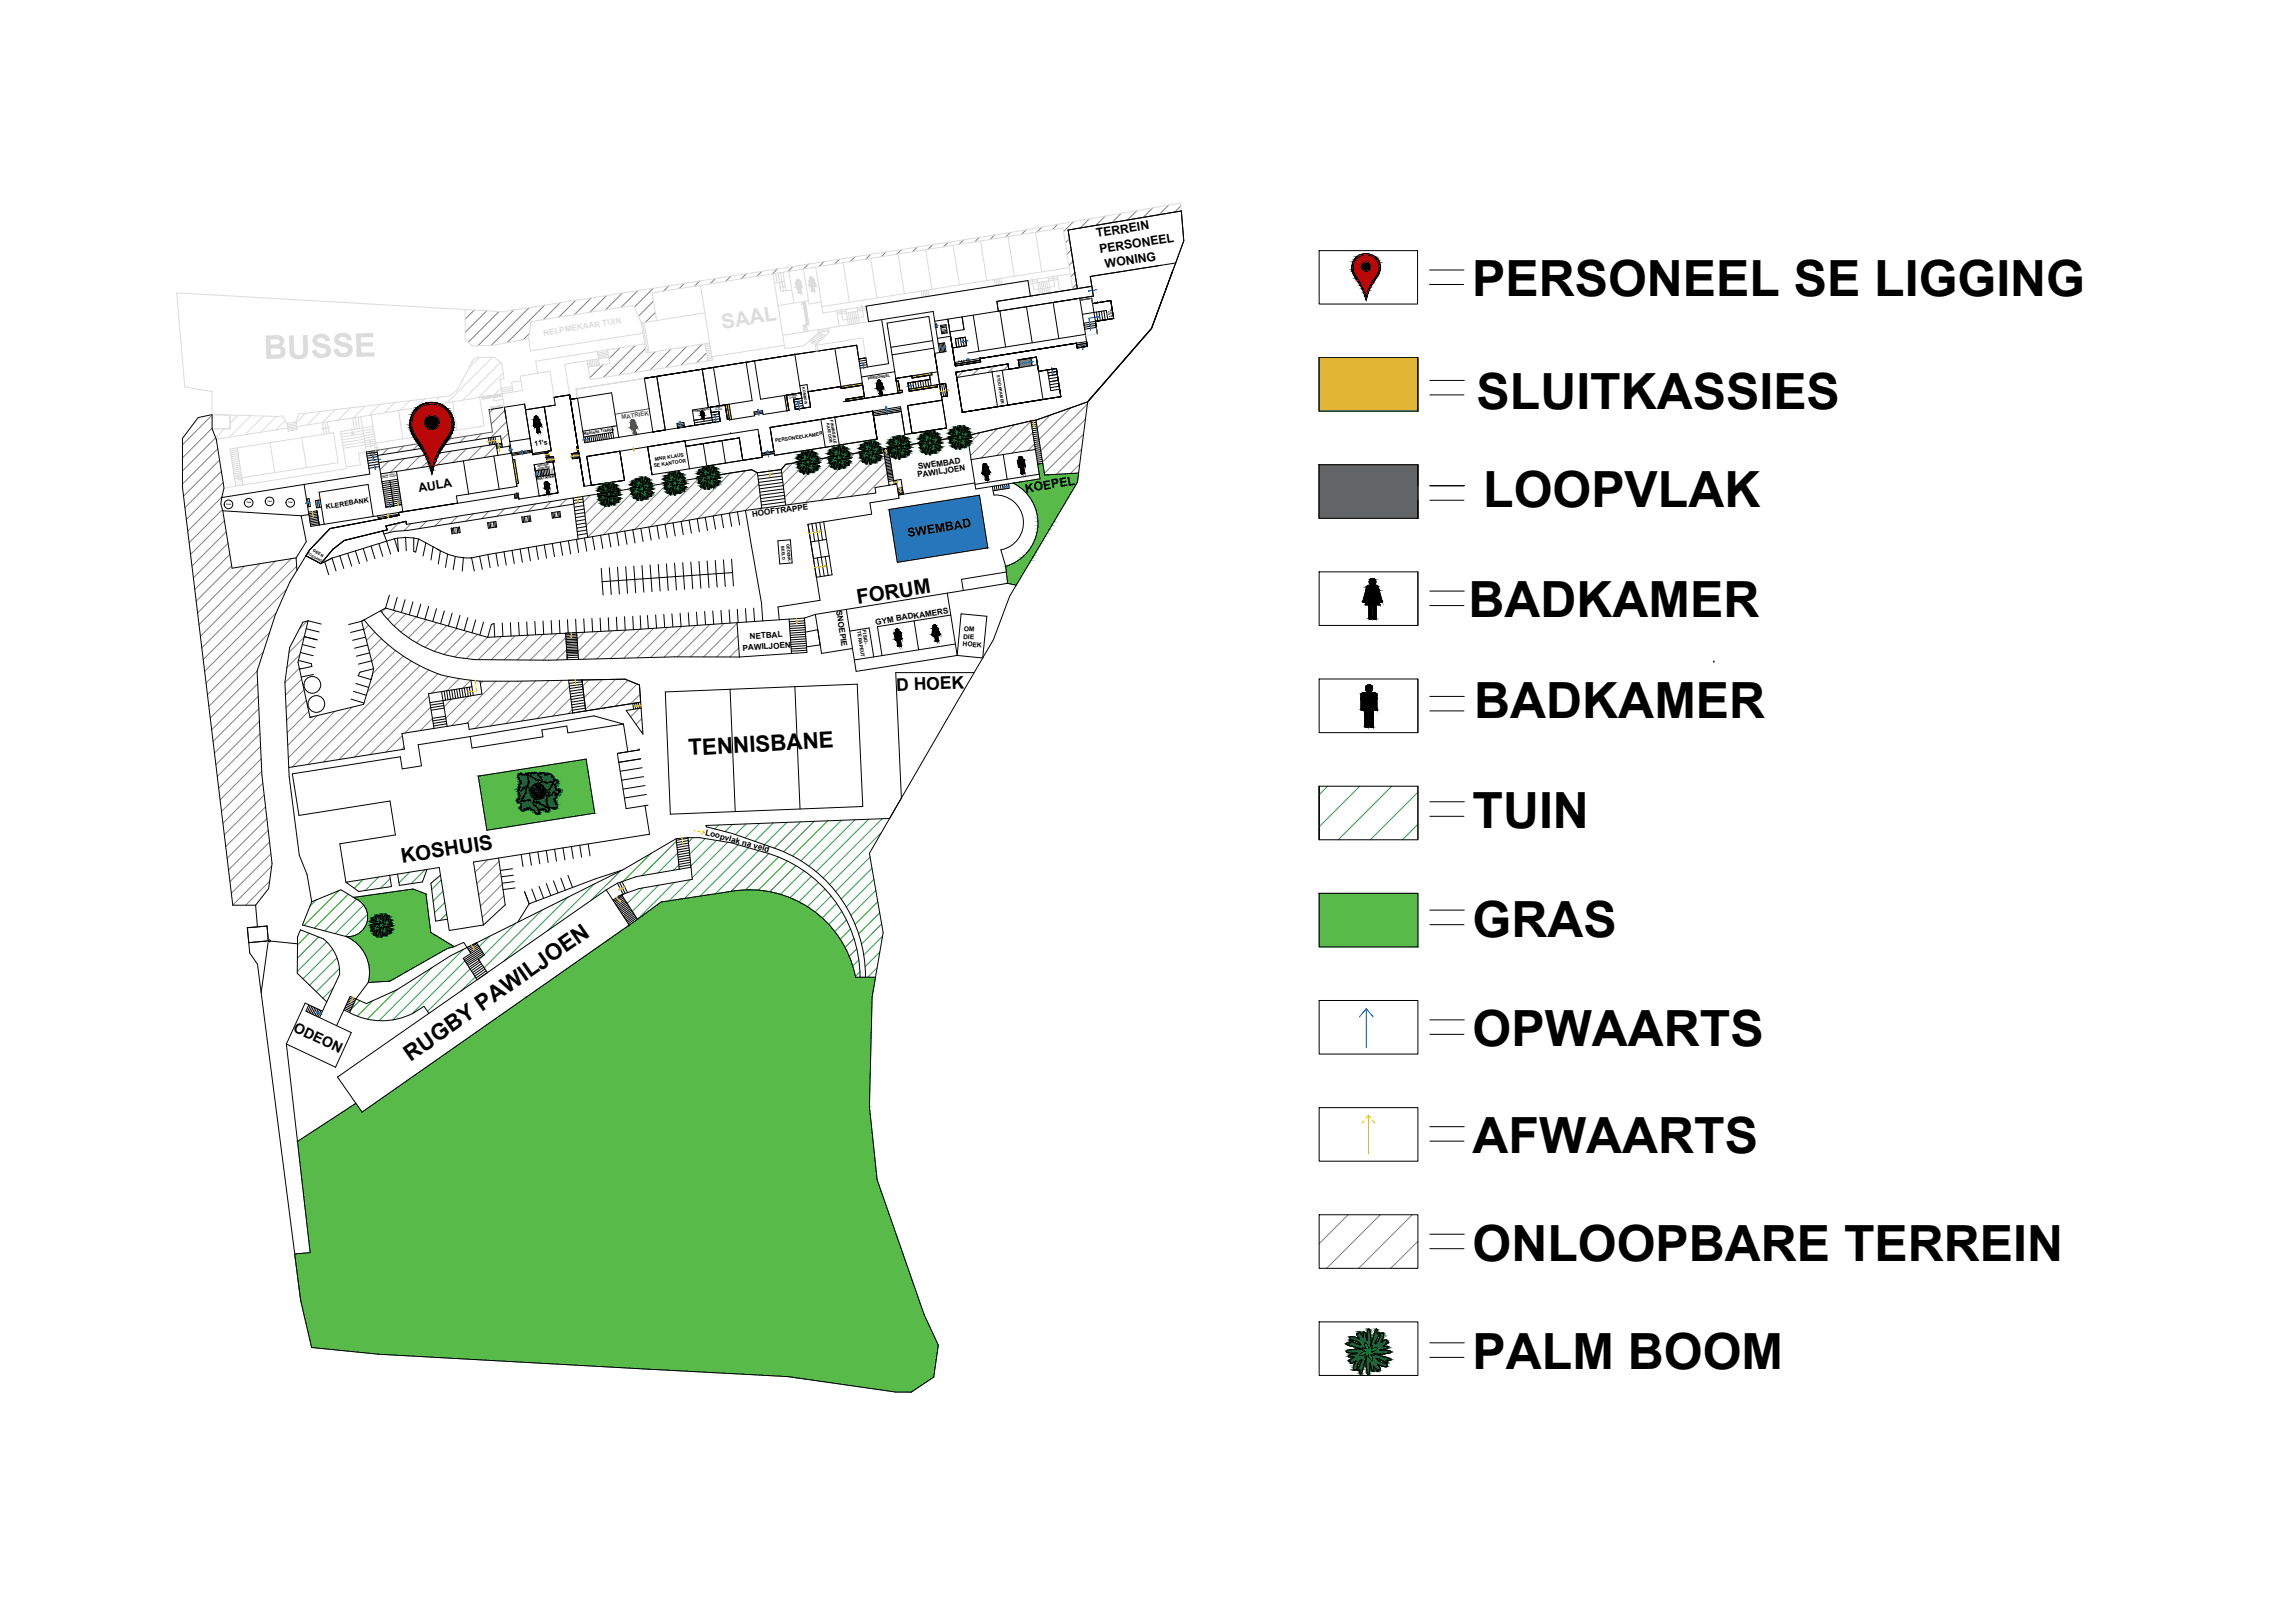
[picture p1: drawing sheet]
<svg xmlns="http://www.w3.org/2000/svg" width="297mm" height="210mm" viewBox="0 0 297 210" stroke-linecap="round" stroke-linejoin="round" font-family="sans-serif">
<defs><g id="words">
<g font-size="6.5">
<text x="190.5" y="38.4">PERSONEEL SE LIGGING</text>
<text x="191" y="53">SLUITKASSIES</text>
<text x="191.9" y="65.7">LOOPVLAK</text>
<text x="190" y="79.9">BADKAMER</text>
<text x="190.7" y="92.9">BADKAMER</text>
<text x="190.5" y="107.2">TUIN</text>
<text x="190.5" y="121.2">GRAS</text>
<text x="190.5" y="135.4">OPWAARTS</text>
<text x="190.5" y="149.2">AFWAARTS</text>
<text x="190.5" y="163.1">ONLOOPBARE TERREIN</text>
<text x="190.5" y="177.2">PALM BOOM</text>
</g>
<g font-size="2.9">
<text x="89.1" y="97.8" transform="rotate(-3 89.1 97.8)">TENNISBANE</text>
<text x="53.1" y="137.4" transform="rotate(-35 53.1 137.4)">RUGBY PAWILJOEN</text>
</g>
<g font-size="2.6">
<text x="111" y="78.2" transform="rotate(-9 111 78.2)">FORUM</text>
<text x="52" y="111.7" transform="rotate(-9 52 111.7)">KOSHUIS</text>
</g>
<text font-size="2.3" x="116" y="89.4" transform="rotate(-2 116 89.4)">D HOEK</text>
<text font-size="1.8" x="37.8" y="133.4" transform="rotate(25 37.8 133.4)">ODEON</text>
<g font-size="1.6">
<text x="141.9" y="30.7" transform="rotate(-9 141.9 30.7)">TERREIN</text>
<text x="142.3" y="32.8" transform="rotate(-9 142.3 32.8)">PERSONEEL</text>
<text x="143" y="34.7" transform="rotate(-9 143 34.7)">WONING</text>
<text x="54.2" y="63.7" transform="rotate(-9 54.2 63.7)">AULA</text>
<text x="132.7" y="63.7" transform="rotate(-9 132.7 63.7)">KOEPEL</text>
<text x="117.5" y="69.5" transform="rotate(-9 117.5 69.5)">SWEMBAD</text>
</g>
<text font-size="1.1" fill="#dcdcdc" x="70.4" y="43.4" transform="rotate(-9 70.4 43.4)">HELPMEKAAR TUIN</text>
<g font-size="1.1">
<text x="118.7" y="61.8" transform="rotate(-9 118.7 61.8)">PAWILJOEN</text>
<text x="118.8" y="60.7" transform="rotate(-9 118.8 60.7)">SWEMBAD</text>
<text x="97.4" y="66.9" transform="rotate(-8 97.4 66.9)">HOOFTRAPPE</text>
<text x="97" y="82.7" transform="rotate(-4 97 82.7)">NETBAL</text>
<text x="108.2" y="79.1" transform="rotate(81 108.2 79.1)">SNOEPIE</text>
<text x="113.3" y="80.8" transform="rotate(-9 113.3 80.8)">GYM BADKAMERS</text>
<text x="96.1" y="84.2" transform="rotate(-4 96.1 84.2)">PAWILJOEN</text>
<text x="91.2" y="108" transform="rotate(15 91.2 108)">Loopvlak na veld</text>
</g>
<g font-size=".9">
<text x="69.2" y="57.7" transform="rotate(-9 69.2 57.7)">11's</text>
<text x="42.2" y="65.9" transform="rotate(-9 42.2 65.9)">KLEREBANK</text>
<text x="124.5" y="83.6" transform="rotate(4 124.5 83.6)">HOEK</text>
<text x="124.6" y="82.6" transform="rotate(4 124.6 82.6)">DIE</text>
<text x="124.7" y="81.7" transform="rotate(4 124.7 81.7)">OM</text>
</g>
<text font-size=".8" fill="#545454" x="80.4" y="54.3" transform="rotate(-9 80.4 54.3)">MATRIEK</text>
<g font-size=".6">
<text x="84.8" y="59.6" transform="rotate(-9 84.8 59.6)">MNR KLAUS</text>
<text x="100.3" y="57.3" transform="rotate(-9 100.3 57.3)">PERSONEELKAMER</text>
<text x="84.6" y="60.5" transform="rotate(-9 84.6 60.5)">SE KANTOOR</text>
<text x="110.9" y="81.7" transform="rotate(81 110.9 81.7)">TERAPEUT</text>
<text x="111.6" y="81.6" transform="rotate(81 111.6 81.6)">FISIO-</text>
</g>
<g font-size=".5">
<text x="103.8" y="50.1" transform="rotate(81 103.8 50.1)">KOMBUIS</text>
<text x="112.3" y="49.2" transform="rotate(-9 112.3 49.2)">PERSONEEL</text>
<text x="129" y="48.6" transform="rotate(81 129 48.6)">STOORKAMER</text>
<text x="75.5" y="56.3" transform="rotate(-9 75.5 56.3)">Matrieks Trappe</text>
<text x="106.9" y="54.7" transform="rotate(81 106.9 54.7)">KANTOOR</text>
<text x="107.4" y="54.4" transform="rotate(81 107.4 54.4)">FINANSIELE</text>
<text x="69.4" y="62.2" transform="rotate(-9 69.4 62.2)">MATRIEK</text>
<text x="40.4" y="71.4" transform="rotate(28 40.4 71.4)">GEEN</text>
<text x="101.1" y="70.7" transform="rotate(85 101.1 70.7)">BEELD</text>
<text x="101.8" y="70.4" transform="rotate(85 101.8 70.4)">GEDENK-</text>
</g>
<text font-size=".4" x="39.7" y="71.7" transform="rotate(28 39.7 71.7)">TOEGANG</text>
<g font-size=".3">
<text x="143.6" y="40" transform="rotate(81 143.6 40)">TWEEDE</text>
<text x="89.7" y="53.4" transform="rotate(-9 89.7 53.4)">PERSONEEL</text>
<text x="92.5" y="52.8" transform="rotate(-9 92.5 52.8)">TWEEDE</text>
<text x="92.5" y="53.1" transform="rotate(-9 92.5 53.1)">VLOER</text>
<text x="102.1" y="51.3" transform="rotate(-9 102.1 51.3)">TWEEDE</text>
<text x="102.1" y="51.6" transform="rotate(-9 102.1 51.6)">VLOER</text>
<text x="29.3" y="65.4">Tafel</text>
<text x="31.9" y="65.1">Tafel</text>
<text x="34.6" y="64.9">Tafel</text>
<text x="37.3" y="65.1">Tafel</text>
<text x="69.5" y="60.4" transform="rotate(-9 69.5 60.4)">VERLORE</text>
<text x="69.6" y="60.8" transform="rotate(-9 69.6 60.8)">GOEDERE</text>
</g>
<g font-size=".2">
<text x="143.3" y="40.2" transform="rotate(81 143.3 40.2)">VLOER</text>
<text x="121.8" y="42.7" transform="rotate(-9 121.8 42.7)">TAFEL</text>
<text x="47.7" y="58.7" transform="rotate(-9 47.7 58.7)">TWEEDE</text>
<text x="47.9" y="58.9" transform="rotate(-9 47.9 58.9)">VLOER</text>
<text x="49.3" y="61.7" transform="rotate(-9 49.3 61.7)">TWEEDE AULA</text>
<text x="49.4" y="61.9" transform="rotate(-9 49.4 61.9)">VLOER TRAPPE</text>
<text x="58.9" y="68.3" transform="rotate(81 58.9 68.3)">TAFEL</text>
<text x="63.5" y="67.6" transform="rotate(81 63.5 67.6)">TAFEL</text>
<text x="68" y="66.9" transform="rotate(81 68 66.9)">TAFEL</text>
<text x="71.8" y="66.3" transform="rotate(82 71.8 66.3)">TAFEL</text>
</g>
</g></defs>
<!-- layer: 0 -->
<g fill="none" stroke="#808080" stroke-width=".13">
<path d="M68.5 39.8l-5 4.9M70.5 39.5l-4.9 4.8M72.5 39.2l-2.2 2.2M74.5 38.9l-2.2 2.1M76.5 38.6l-2.2 2.1M78.5 38.2l-2.2 2.2M80.5 37.9l-2.2 2.2M82.5 37.6l-2.1 2.2M84.5 37.3l-2.4 2.4M84.5 39l-1.9 1.9M86.5 37l-.7 .7M88.5 36.7l-.7 .7"/>
<path d="M90.5 36.4l-.6 .6M92.5 36.1l-.6 .6M94.6 35.7l-.7 .7M96.6 35.4l-.7 .7M98.6 35.1l-.7 .7M100.6 34.8l-.7 .7M102.6 34.5l-.7 .6M104.6 34.2l-.6 .6M106.6 33.9l-.6 .6M108.6 33.5l-.6 .7M110.6 33.2l-.6 .7M112.6 32.9l-.6 .6"/>
<path d="M114.6 32.6l-.6 .6M116.6 32.3l-.6 .6M118.6 32l-.6 .6M120.7 31.7l-.6 .6M122.7 31.4l-.6 .5M124.7 31l-.6 .6M126.7 30.7l-.6 .6M128.7 30.4l-.6 .6M130.7 30.1l-.6 .6M132.7 29.7l-.6 .6M134.8 29.4l-.6 .6M136.8 29l-.6 .7"/>
<path d="M138.4 30.9l-.6 .5M138.6 32.4l-.5 .5M138.8 33.8l-.5 .5M138.9 28.7l-1.3 1.3M139.1 35.3l-.6 .5M139.3 36.8l-.5 .5M140.9 28.3l-1.1 1.2M143 28l-1.2 1.2M145 27.6l-1.2 1.2M147.1 27.3l-1.2 1.2M149.1 26.9l-1.2 1.2M151.2 26.6l-1.3 1.2"/>
<path d="M152.8 26.6l-.8 .8M27.4 55.4l-3.8 3.9M27.4 53.7l-3.8 3.9M27.9 56.6l-4.3 4.3M28.2 58.1l-4.6 4.5M28.4 59.5l-4.7 4.7M50.2 58l-.8 .8M50.3 59.7l-1.1 1.1M52.2 57.7l-.8 .8M52.3 59.3l-1.8 1.8M54.2 57.4l-.7 .8M54.3 59l-1.8 1.8"/>
<path d="M56.3 57.1l-.8 .8M56.3 58.7l-1.7 1.8M58.3 56.8l-.8 .8M58.4 58.4l-1.8 1.8M60.3 56.4l-.8 .9M60.4 58.1l-1.8 1.8M61.4 40.1l-1.2 1.2M62.3 56.1l-.8 .8M62.4 57.7l-1.8 1.8M63 40.2l-2.8 2.8M63.8 52.9l-.5 .5M64.2 57.6l-1.6 1.6"/>
<path d="M64.6 40.3l-4 4M65.3 53.1l-1.7 1.8M65.5 54.6l-2 2M65.8 56l-1 1M66 57.5l-.2 .3M66.4 40.1l-4.6 4.7M68.5 43.2l-.8 .8M78 47.2l-1.7 1.7M80.2 45l-1.4 1.4M82.2 44.7l-4.2 4.1M83.5 45.1l-3.4 3.4M84.8 40.4l-1.3 1.3"/>
<path d="M84.8 45.5l-2.7 2.7M86.8 45.2l-2.7 2.7M88.8 44.9l-2.7 2.7M90.8 44.5l-2.7 2.8M91.4 45.7l-1.3 1.2M102.5 60l-1.4 1.3M104.5 59.6l-3.2 3.2M106.6 59.3l-5.1 5.1M108.6 59l-6.3 6.3M110.6 58.7l-6.4 6.3M112.6 58.4l-6.4 6.4M114.3 58.3l-6.1 6.2"/>
<path d="M114.6 59.8l-4.5 4.4M124.6 48l-.8 .8M126.6 47.7l-.8 .8M126.8 56l-1.5 1.5M128.7 47.4l-.9 .8M129 55.5l-3.4 3.5M130.4 47.3l-.6 .6M131.2 55l-4.3 4.3M133.4 54.5l-4.5 4.5M133.6 56l-2.6 2.6M133.8 57.5l-.8 .8M135.9 53.7l-1.7 1.7"/>
<path d="M138.5 52.8l-4.1 4.1M139.9 58.1l-3.2 3.3M140.2 56.2l-5.1 5.1M140.4 54.2l-5.5 5.6M140.7 52.3l-6.1 6M28.6 61l-4.7 4.7M28.7 64.3l-4.4 4.4M28.8 65.9l-4.3 4.3M28.9 62.4l-4.8 4.8M29 67.4l-4.3 4.4M29.3 68.8l-4.5 4.5M29.5 70.3l-4.5 4.5"/>
<path d="M29.7 71.8l-4.5 4.5M30 73.2l-4.6 4.6M31.6 73.3l-6 6M33.6 72.9l-7.9 7.9M35.6 72.6l-9.7 9.7M35.7 79.3l-9 9.1M37.1 76.3l-10.6 10.6M37.7 72.3l-11.6 11.5M38.4 73.3l-12.1 12.1M49.9 78.7l-.5 .5M50.1 66.6h.1M51.2 79.1l-1 1"/>
<path d="M51.6 67.7l-1.3 1.2M52.5 79.4l-1.5 1.6M53.2 67.8l-.9 .9M53.9 79.8l-2 2M55.2 67.4l-1 1M57.2 67.1l-.9 1M59.2 66.8l-.9 1M61.2 66.5l-.9 .9M63.3 66.2l-1 .9M65.3 65.8l-1 1M67.3 65.5l-1 1M69.3 65.2l-1 1"/>
<path d="M71.3 64.9l-.9 .9M73.3 64.6l-.9 .9M76.4 64.1l-.9 .9M77.5 64.6l-1.8 1.9M78.7 65.2l-2.9 2.8M78.9 64.9v.1M79.4 64.5h-.1M79.7 64.2l-.1 .1M80.4 63.5l-.5 .4M82.4 63.1l-6.4 6.4M84.4 62.8l-6.4 6.4M86.4 62.5l-6.3 6.4"/>
<path d="M88.4 62.2l-6.3 6.3M90.5 61.9l-6.3 6.3M92.5 61.5l-6.3 6.3M94.5 61.2l-6.3 6.3M96.5 60.9l-6.2 6.2M97.9 61.1l-5.6 5.7M98.2 62.6l-3.8 3.8M98.3 64.1l-1.9 2M98.5 65.6l-.1 .2M114.8 61.3l-2.7 2.7M115 62.7l-.1 .1M139.7 60.1l-1.2 1.2"/>
<path d="M33.3 86.9l-6.1 6M33.3 88.5l-5.9 5.9M33.4 90.1l-5.8 5.8M33.5 91.7l-5.8 5.8M33.6 93.3l-5.7 5.7M33.6 95l-5.5 5.5M33.7 96.6l-5.4 5.4M33.8 98.2l-5.3 5.3M33.9 99.8l-5.2 5.2M34.1 84.4l-7.1 7M34.9 81.9l-8.1 8M38.7 86.5l-1.8 1.8"/>
<path d="M38.8 84.7l-1.7 1.7M39 87.9l-2.1 2.1M39.3 82.5l-1.9 1.9M39.3 89.3l-2.3 2.3M39.6 90.7l-2.5 2.5M39.8 80.4l-1.1 1M39.9 92.1l-2.7 2.7M41.1 92.6l-3.9 3.9M43.3 92.1l-6 6M45.5 91.5l-7.7 7.7M47.7 80.9l-.6 .6M48.5 81.8l-1.1 1.1"/>
<path d="M49.3 82.7l-1.6 1.5M50.2 83.4l-2.1 2.2M51.2 84.2l-3 3M52 95.2l-2.1 2.1M52.2 84.9l-4.7 4.6M52.3 96.7l-.4 .3M53.2 85.6l-13.4 13.3M54.3 86.2l-12.5 12.4M55.2 80.2l-2.4 2.3M55.4 86.7l-11.5 11.6M55.5 90.1l-7.6 7.5M55.7 91.5l-3.3 3.4"/>
<path d="M55.9 93l-1.5 1.5M56.5 80.6l-2.6 2.6M56.6 87.2l-10.7 10.8M57.8 81l-2.8 2.8M58 87.6l-2.2 2.1M58.5 90.5l-1.1 1M59.1 81.3l-2.9 3M59.4 87.8l-1.6 1.6M60.4 81.7l-2.9 3M60.5 90.1l-2.8 2.8M60.9 88l-1 1.1M61.8 82.1l-3 2.9"/>
<path d="M62.5 88.2l-.3 .3M63.1 82.5l-2.8 2.7M64.2 88.2l-5.8 5.7M64.9 82.4l-3 3M65.9 88.2l-5.5 5.4M66.6 82.3l-3.1 3.1M67.6 88.1l-6.2 6.2M68.4 82.2l-3.2 3.2M69.3 88.1l-5.9 5.9M70.2 82.1l-3.3 3.3M71 88.1l-5.5 5.5M72 82l-3.4 3.4"/>
<path d="M72.7 88l-5.2 5.3M73.2 82.5l-2.9 2.9M73.3 84.1l-1.3 1.3M73.7 88.8l-4.2 4.2M73.8 90.3l-2.3 2.4M74 91.8l-.5 .6M75.6 81.8l-.9 .9M76.2 88l-.8 .8M77.4 81.7l-2.6 2.6M77.9 87.9l-2.3 2.4M79.2 81.6l-3.7 3.7M79.6 87.9l-3.8 3.9"/>
<path d="M80.9 81.5l-3.7 3.8M81.2 88l-3.7 3.7M82.4 88.5l-2.8 2.9M82.7 91.7l-1.1 1.1M82.7 81.4l-3.7 3.8M82.8 89.8l-1.2 1.3M83 93l-.7 .7M83.1 94.6l-.1 .1M84.6 81.3l-3.9 3.9M86.4 81.2l-4 3.9M88.2 81.1l-4 4M90 80.9l-4.1 4.1"/>
<path d="M91.8 80.8l-4.2 4.2M93.6 80.7l-4.3 4.3M95.4 80.7l-4.4 4.3M95.5 82.3l-2.8 2.7M95.6 83.8l-1.2 1.2M34 101.4l-5.2 5.1M34.2 102.9l-5.2 5.1M34.3 104.4l-5.1 5.2M34.5 105.9l-5.1 5.2M34.7 107.4l-5.1 5.2M34.9 114l-3.1 3.1M34.9 109l-5.2 5.1"/>
<path d="M35 110.5l-5.1 5.1M35.2 112.1l-5.1 5M63.1 111.3l-1.6 1.6M64.6 111.5l-2.9 2.8M64.8 113l-2.9 2.8M65 114.4l-2.8 2.9M65.2 115.9l-2.8 2.8"/>
</g>
<g fill="none" stroke="#dcdcdc" stroke-width=".13">
<path d="M90.6 36.9l.6 3.6M100 35.5l1.5 9.6 2.5-.4 1.9-1.7M100.3 35.4l.2 1.2M100.7 35.4l.3 2.3 1.4-.2M101 35.3l.4 2.4M101.3 35.3l.2 1.1M101.5 36.4l-1.3 .2M101.5 36.4l.2 1.2M102.1 35.1l.6 4.1M103 36.6l.6-.1 .1 .7-.2-.5M103 36.6l.1 .6M103.1 36.8l.1 .4"/>
<path d="M103.1 36.8h.1M103.1 36.8l.2 1.1M103.2 37.2h-.1M103.4 37.2h.1M103.4 37.2l.1 .6M103.4 37.1l-.1 .1M103.4 37.1h.1M103.5 36.7h.1M103.5 36.7l.2 1.1M103.9 39l-3.2 .5M103.9 39l.6 3.9M103.9 39.1h.3l.4 2.9-.7 .1 .1 .9"/>
<path d="M103.9 34.8l.7 4.1M104.6 38.9l.1 .4 1.5-.2M104.6 38.9l-.7 .1M104.8 36.2l-.1 .1v.6M104.8 36.2h.4l.3 .7-.3-.5M104.8 36.4v.6l-.1-.1M104.8 36.4h.1M104.9 36.4l-.1 .7h.2l.1 .6v-.6M105.1 37v.1M105.1 37h.1M105.1 37l.1 .6M105.2 36.4h.1"/>
<path d="M105.2 36.4l.2 .6h-.1l.1 .6-.1 .1-.1-.1M105.5 34.6l.8 5.1M105.5 34.6l-21.1 3.3 .5 3.6M105.5 34.6l32-5.1 1.3 8M109.1 34l.8 5.1M110.9 39.8l.3 2M112.1 39.6l.3 2M112.1 39.9l-1.2 .1M112.6 33.4l.8 5.2M116.2 32.9l.8 5.1M119.2 37.7l.1 .8M119.4 37.6l.1 .8"/>
<path d="M119.6 37.6l.2 .8M119.7 32.3l.9 5.1M119.8 37.5l.2 .9M120.1 37.5l.1 .8M123.3 31.7l.8 5.2M126.9 31.2l.8 5.1M128.6 36.2l.2 .8M128.8 36.1l.2 .8M129.1 36.1l.1 .8M129.3 36.1l.1 .8M129.5 36l.1 .8M130.4 30.6l.8 5.1"/>
<path d="M133 36.3l.3 2M134 30.1l.8 5.1M134.2 36.1l.3 2M134.2 36.4l-1.2 .1M134.5 36.5l.2 1.6M134.7 36.5l.3 1.6M134.9 36.5l.3 1.5M135.2 36.4l.2 1.6M135.4 36.4l.3 1.5M135.6 35.9l.3 2M136.8 35.7l.3 2M136.8 35.9l-1.2 .2"/>
<path d="M136.8 36.2l-3.7 .6M138.3 34.6l-32 5.1M138.5 35.4l-32 5.1-.2-.8M142.3 39.1h.1M142.6 39.1h.1M142.9 39h.1M152.8 27.3l-.1-1-22 3.8-65.6 10.2-42.2-2.4 1 12.2 3.5 .6v3M27.4 53.7l8.6 .2 .5-.1 .6 1M27.4 53.7h2.4v1.8h-2.4M29 55.5l-1.1 1.1M30.7 58l.7 4.8M30.7 58.2l-.9 .2"/>
<path d="M30.8 58.5l-1 .1M30.8 53.7l-1 1.1M30.8 58.7l-.9 .2M30.8 59l-.9 .1M30.9 59.2l-1 .1M30.9 59.5l-.9 .1M31 59.7l-1 .1M31 60l-.9 .1M32.4 53.8l-2.7 2.8M34.1 53.8l-2.4 2.5M34.9 57.3l.6 3.9M35.7 53.9l-2 2.1"/>
<path d="M36.9 54.4l-1.2 1.2M38.3 54.6l.2 1-1.2 .2-.2-1M38.3 54.6l-1.2 .2M38.3 54.8l-1.1 .2M38.4 55l-1.2 .2M38.4 55.4l-1.1 .2M39 56.6l.7 3.9M39.5 53.5l-1.2 1.2M41.5 53.3l-1.8 1.7M42 54.6l.3 1.5M42.3 54.6l.3 1.5M43.4 53l-1.7 1.7 .2 1.5"/>
<path d="M45.3 52.8l-1.6 1.6M45.6 54.1l.3 1.5M46 54l.2 1.5M46.3 54l.2 1.5M46.7 53.9l.7 4.6-1 .1 .2 1.6-1.8 .3M47 55.7l-2.9 .5M47 56.1l-2.8 .5M47.1 56.5l-2.9 .4M47.1 56.8l-2.8 .5M47.2 57.2l-2.8 .4M47.2 52.6l-1.5 1.5M48 53.7l.8 4.6"/>
<path d="M48.3 55.2l-4.2 .6 .7 4.8-15.8 2.6M48.3 55.5l-1.3 .2M48.4 55.8l-1.4 .3M48.4 57.4l.2 .9M48.4 56.2l-1.3 .2M48.4 57.6l-1.1 .2M48.5 56.5l-1.4 .2M48.5 56.8l-1.3 .2M48.6 57.1l-1.4 .2M49.2 52.3l-1.5 1.5M51.1 52.1l-1.3 1.3M51.6 53.1l.5 3.7"/>
<path d="M53 51.9l-1.2 1.2M54.9 51.6l-1.1 1.2M55.1 52.6l.5 3.6M56.9 51.4l-1.1 1M57.8 52.1h.1M58.6 52l.5 3.7M60.2 40.1v3.8l.9 .9 2.5-.1 4.8-.9M62 46.2l-1.3 1.4M62.1 51.4l.5 3.7-18.2 2.9M62.1 55.2h.1M62.3 53.2h.1M62.5 51.4h.1"/>
<path d="M63.7 46.2l-5.9 5.9M63.8 51.4l.1 .5 1.2-.2M64.7 46.9l-4.8 4.9M64.7 51l.1 .3M64.9 50.2l-1 .9M65 51.2l-2.6 .4v-.2M65.1 48.3l-3.2 3.2M65.1 52.7v-.2l-1.7 .2 .1 .3M65.3 52.7l-.6-3.6 .5-.1-.3-1.9-.9-.9h-2.3l-.5 .3-2 4-1.1 .7-19.5 2.4-.3 1M66.3 50l-1.4 .2M66.3 50.3l-1.4 .2M66.3 50.5l-1.4 .2"/>
<path d="M67.4 49.3l-1.2 .2 .2 1.2M67.6 50.5l-22.3 3.7-17.3 2.6M67.6 50.5l-.3-1.8 3.9-.6 .5 3.3M67.6 50.5h.1M69.3 46.7l.3 1.6M76 46.7l.1 .8M76 46.7l-2.9 .4 .6 4M76.2 46.6l.1 .9M76.4 46.6l.1 .8M76.6 46.6l.1 .8M76.8 46.5l.2 .9M77.1 46.5l.1 .8"/>
<path d="M77.3 45.5l.3 1.8M77.3 46.5l.1 .8M78.6 45.3l.3 1.8-2.8 .4M78.6 45.5l-1.3 .2M78.7 45.7l-1.3 .2M78.7 45.9l-1.3 .2M78.7 46l-1.3 .3M78.8 46.2l-2.8 .5M83 41.8l.6 3.9 7.6-1.2M83 41.8l-1-2.3-13.3 2.1-.3 2.2M83.1 41.8l.7 3.9M83.2 43.1l-14.5 2.3-.3-1.6"/>
<path d="M83.3 41.7l.7 3.9M83.4 49l-8.9 1.4 .2 1.1M83.4 44.5l-14.1 2.2M91.2 40.5l-8.2 1.3M91.2 40.5l.6 3.9M91.2 44.5l.4 2.2M91.8 44.4l-.6 .1M91.8 44.4l.4 2.2-15.9 2.5-.2-1.6M91.8 44.6l-.6 .1M91.9 44.8l-.6 .1M91.9 45.1l-.6 .1M91.9 45.3l-.5 .1"/>
<path d="M92 45.5l-.6 .1M92 45.7l-.6 .1M92.1 45.9l-.6 .1M92.1 46.4l-.6 .1M101.5 44.7l-10 1.6M102.8 45.9l8-1.2 .3 1.8M104 42.1l.2 .8M104.2 42l.1 .9M104.5 42.9l-3.2 .5M104.7 44.1l.9 .5M104.9 44l.8 .5M105 43.8l.9 .5"/>
<path d="M105.2 43.7l.9 .4M105.4 43.5l.9 .4M105.5 44.7l6.1-1 .4 2.6M105.5 44.7l.1 .8M105.6 43.3l.9 .4M105.7 44.7l.1 .7M105.7 44.5l-.2 .2M105.7 43.2l.9 .4M105.8 42.7l.1 .3M105.9 43l.9 .4M107.2 42.5l.1 .5-1.6 1.5M107.2 42.6l-1.3 .3"/>
<path d="M107.2 42.8l-1.3 .2M108.3 40.2l.3 2M109.4 40l.4 2.1M109.5 40.3l-1.2 .2M109.7 40.5l.3 1.5M110 40.4l.2 1.6M110.2 40.4l.3 1.5M110.4 40.4l.3 1.5M110.7 40.3l.2 1.6M112.1 40.1l-3.8 .6M114.1 41.4l-9.6 1.5M120.2 48.3l.1 .8"/>
<path d="M142 43.2l-1.6 .2M30.4 62l13.3-2.1-.6-3.9-13.3 2.1 .7 4.8M31 60.2l-.9 .1M31.1 60.4l-1 .2M31.1 60.7l-.9 .1M31.2 60.9l-1 .2M31.2 61.2l-.9 .1M31.2 61.4l-.9 .2M31.3 61.6l-1 .2"/>
<circle cx="103.2" cy="36.3" r=".14"/>
<circle cx="104.9" cy="36" r=".14"/>
</g>
<g fill="none" stroke="#000" stroke-width=".13">
<path d="M132.8 39.7l.7 4.7M136.2 39.1l.8 4.7M139.7 38.6l1 6.2-1.4 .2v-.6M142 39.2h.1M152.1 34l-3.1 8.5-8.3 9.5M152.1 34l-11 1.8 .4 2.5-18.9 3M152.1 34l1-2.8-.3-3.9-14.6 2.5 1.2 7.6 1.9-.4-12.3 2 .2 1.3M177.6 36.3l-.4 .8-.5 1.3-.1-.5a7.8 7.8 0 0 0-1.3-2.3 1.67 1.67 0 0 1 .4-2.3 1.67 1.67 0 0 1 2.2 .2 1.67 1.67 0 0 1 .1 2.2l-.4 .7M177.7 36.5l-.7 1.3-.3 1-.5-1.4-.7-1.3a1.9 1.9 0 0 1 .7-3.2 1.84 1.84 0 0 1 2.1 .8 1.84 1.84 0 0 1-.2 2.2l-.4 .7M48.8 58.3l-1.4 .2 .4 2.8-19.1 3.1M48.8 58.3l.3 2.1M48.8 58.5l-1.4 .2"/>
<path d="M48.8 58.8l-1.3 .2M48.9 59.1l-1.4 .2M48.9 58.2l-.1 .1M48.9 59.4l-1.3 .2M49 59.7l-1.4 .3M57.3 57.4l-.9 1.6-.5 1.7a11.4 11.4 0 0 0-2.1-4.2 2.58 2.58 0 0 1 .3-3.5 2.58 2.58 0 0 1 3.6 0 2.58 2.58 0 0 1 .1 3.5l-.6 1M57.4 57.7a9.7 9.7 0 0 0-1.5 3.7 12.5 12.5 0 0 0-2.3-4.7 2.85 2.85 0 0 1 .4-3.9 2.85 2.85 0 0 1 3.8 .1 2.85 2.85 0 0 1 .2 3.9l-.7 1M60 59.6l.6 4.3M63.2 56.7l.1 .9M63.4 56.6l.1 1M63.6 56.6l.2 .9M63.8 56.6l.2 .9"/>
<path d="M63.9 59l.7 4.3M64 56.5l.2 1M64.2 57.5l-15.2 2.4M64.2 57.5l.1 .5M64.2 57.5l.7-.2v.2l-.7 .1M64.3 58l.1 .9M65 57.7l-.8 .1M65 57.9l-.2-1.5-15.9 2.5M65 57.9l-.7 .1M65.1 52.7l-1.8 .3M65.7 55.8h.1M65.9 57.7l.1 1"/>
<path d="M66 57.2h.1M66 57.2l-.7-4.5 2.6-.4 1 6.4M66 57.2l.9 5.7M66 57.7l-1 .2M66.3 59.5h.3l.5 3.1h-.3l.1 .3M68.5 56.4h.1M68.6 56.7l-2.6 .5M68.8 58.2l-17.5 2.8M68.8 58.4l-2.6 .4M68.9 58.5l-2.7 .4M70.4 52.6l.9 5.7M70.5 58.4v.2l-1.6 .3v-.2"/>
<path d="M70.5 58.4l-1.6 .3M70.5 58.4l.3 1.5M70.6 58.6h.1M70.7 58.4l.1 .8M70.8 58.4l.1 .8M70.9 59.9h.1M71 59.8h.1M71.1 59.8h.1M71.3 58.3l-.8 .1M71.3 58.3l-.4 .1 .1 .8 .6-.1M71.5 59.8l-2.4 .3M71.5 59.8l.7 4-5.1 .8"/>
<path d="M71.6 59.1l.1 .6-.2 .1M71.6 59.1l-.9 .1M71.8 52.4l-3.8 .6 2.4-.4M71.8 52.4l-1.4 .2M73.7 51.1l1.9 11.8 .9-.1M73.7 51.1l1.3 8.1-.9 .2-.1-.7 .9-.1M73.7 51.1l.1 .6 .9-.2M73.7 51.1l-2 .3 .1 1M74.7 51.5l.9 5.8 16.6-2.6M74.7 51.5l4.4-.7 .9 5.8M74.8 57.8h-.2l.1 .8M75.7 56.5l.1 .8"/>
<path d="M76 56.5l.1 .7M76.2 56.4l.1 .8M76.5 56.4l.1 .7M76.7 56.4l.1 .7M76.9 56.3l.2 .8M77.2 56.3l.1 .7M77.4 56.2l.2 .8M77.7 56.2l.1 .8M77.9 56.2l.1 .7M78.2 56.1l.1 .8M78.4 56.1l.1 .7M78.7 56l.1 .8"/>
<path d="M79 56l.1 .7M79.3 56l-3.8 .6M79.5 55.2h-.3l.2 1.5M79.8 55.1l-4.4 .7M80.2 58.4l.6 3.8-4.3 .6-.6-3.7 22.2-3.5 .5 3.6M83.8 57.8l.6 3.6 14.2-2.2M85 48.7l1.1 6.9M87.6 54.8l.9-.1 .1 .6-.9 .1zM88.5 54.9l-.9 .1M88.5 55.1l-.9 .1M90.8 47.8l.8 4.9M91 57.4l.4 2.9"/>
<path d="M91.9 52.7l.1 .7 1-.2 .2 1.3-1 .2M91.9 52.7l-2.3 .4M91.9 52.7l.2 1.3M92.1 54l-2.3 .4 .1 .6v-.1M92.1 54l.1 .7M92.3 47.5l.8 5M93 53.6l-1 .1M93.1 53.9l-1 .1M93.1 54.2l-3.3 .5M93.4 57l.5 2.9M93.8 52.4l.3 1.8h.3v.1M94.1 52.4l.3 1.9"/>
<path d="M94.3 52.3l.3 2M94.5 56.1h.1M96.1 59.6l-.5-2.9-6.9 1.1-.1-.7 .6 3.6M96.5 46.9l.8 4.9-5.4 .9M97.6 46.7l.8 5 5.2-.9M98.2 56.3l.4 2.9M98.7 53.3l-1.1 .2M98.7 53.5l-1.1 .1M100.1 58.4l-1.5 .3M100.2 58.7l-1.6 .2M101.5 51.2l.3 2M101.8 51.1l.3 2-.3 .1"/>
<path d="M101.8 53.2l-3.1 .4-.1-.5-1.1 .2 .1 .5-3.2 .5M102.5 51h.1M102.7 51.7h.1M102.7 51.7l.2 1.3 1-.2M102.8 45.9h.1M102.8 45.9l-19.4 3.1 1.1 6.9M102.8 45.9l8-1.2 1.1 6.9M102.8 45.9l.8 4.9M103.3 59.1v.1l-.3 .1 1.1 .4h-.8l-.3 .1 .3 .1h.5l-.5 .1-.1 .2h.3l-.3 .2 .1 .1v.1l.4-.2-.2 .4 .1 .3a.22 .22 0 0 0 .2-.1 .22 .22 0 0 0 0-.2l.3-.4-.3 .7M103.5 49.9l.9-.1 .1 .9M103.6 50.8l.3 2M103.6 50.8l.1 .7-1 .2"/>
<path d="M103.8 51.9l-1.1 .1M103.8 52.2l-1 .1M103.9 52.5l-1.1 .2M104.3 59.2l.1 .1 .1 .3 .3-.2-.1 .3 .4-.2a.26 .26 0 0 1-.4 .3l.2 .3-.2-.1 .1 .4a.25 .25 0 0 1-.3-.1 .25 .25 0 0 1 0-.3l-.2 .2v-.2l-.3 .1a.25 .25 0 0 1 .1-.3 .25 .25 0 0 1 .2 0l-.2-.2h.3zM104.5 50.7l.4 2-1 .1M105.2 58.6l-.2 .7 .3-.4a.2 .2 0 0 1 0-.3 .2 .2 0 0 1 .2 0l-.1 .6 .3-.2v.2h.2l-.4 .3h.4l-.6 .2h.5l.2 .2-.8 .1h-.3l1.1 .4h-.3l.1 .2M105.3 58.6h-.2l-.1-.3-.3 1.2v-.6l-.2-.6-.1 .8-.1-.5-.1-.1v.4l-.3-.4v.1h-.2l.2 .4-.4-.2-.2 .1a.21 .21 0 0 0 .1 .2 .21 .21 0 0 0 .2 0l.4 .3-.7-.3M106.2 54.3l.6 3.6M107.3 58.5l.1 .1-.3 .1 1.1 .4h-.9l-.2 .1 .3 .1h.4l-.5 .1-.1 .1 .4 .1-.4 .2 .2 .1v.1l.3-.2-.1 .4v.3a.22 .22 0 0 0 .2-.1 .22 .22 0 0 0 0-.2l.3-.5-.2 .8M108 54l.6 3.6M108 45.1l.8 5.2 2.8-.5M108.3 58.6l.2 .2 .1 .2 .2-.2v.3l.3-.1a.24 .24 0 0 1-.1 .2 .24 .24 0 0 1-.2 0l.2 .3-.3-.1 .1 .4a.25 .25 0 0 1-.2-.1 .25 .25 0 0 1 0-.3l-.3 .2 .1-.2-.4 .1a.27 .27 0 0 1 .4-.3l-.2-.2h.2z"/>
<path d="M109.3 58l-.3 .7 .3-.4a.21 .21 0 0 1 0-.3 .21 .21 0 0 1 .3 0l-.2 .6 .4-.2v.2h.1l-.3 .3h.3l-.6 .2a.76 .76 0 0 1 .8 .2l-.8 .1h-.3l.5 .1a.49 .49 0 0 1 .6 .3h-.3v.2M109.3 58h-.1l-.1-.3-.4 1.2v-.9l-.1-.3-.1 .8-.2-.6-.1 .3-.2-.3-.1 .1h-.1l.2 .4-.3-.1h-.4a.21 .21 0 0 0 .1 .2 .21 .21 0 0 0 .2 0l.5 .3-.8-.3M109.8 59.9l-.7-.2 .4 .3a.21 .21 0 0 1 .2 0 .21 .21 0 0 1 .1 .2l-.6-.1 .2 .3h-.2v.2l-.3-.4v.4l-.2-.6-.1 .8-.2-.3v-.9l-.3 1.1-.1-.3-.2 .1M111.1 46.5l.9-.2 .2 1.2M111.4 57.8v.2h-.3l1.1 .4h-.5l-.6 .1 .3 .1h.5l-.5 .2-.1 .1h.3l-.3 .3h.1v.1l.4-.1-.2 .4 .1 .2a.21 .21 0 0 0 .2-.1 .21 .21 0 0 0 0-.2l.3-.4-.3 .7M111.6 49.6l-7.1 1.1M111.8 51.3l-2.4 .4 .1 .2M111.8 51.4h.1M112.1 46.6l-1 .2M112.1 46.9l-.9 .1M112.2 47.2l-1 .1M112.4 58l.1 .1 .1 .3 .3-.3-.1 .3 .4-.1a.26 .26 0 0 1-.4 .3l.2 .2h-.2l.1 .3a.24 .24 0 0 1-.3-.1 .24 .24 0 0 1 0-.2l-.2 .2v-.3l-.3 .1a.25 .25 0 0 1 .1-.2 .25 .25 0 0 1 .2 0l-.2-.3 .3 .1z"/>
<path d="M112.9 53.2h.1M112.9 53.2l.6 3.6-13.3 2.1-.6-3.6 16.9-2.7 .6 3.6 .9-.1M113.3 57.3l-.2 .7 .3-.4a.2 .2 0 0 1 0-.2 .2 .2 0 0 1 .2-.1l-.1 .6 .3-.1v.1h.2l-.4 .3h.3l-.5 .3h.5l.2 .1-.5 .1h-.6l1.1 .4h-.3l.1 .2M113.4 57.3l-.2 .1-.1-.3-.3 1.1v-.6l-.2-.6-.1 .8-.1-.5-.1-.1v.4l-.3-.4v.1l-.2 .1 .2 .3-.4-.1h-.2a.21 .21 0 0 0 .1 .2 .21 .21 0 0 0 .2 0l.4 .3-.7-.3M113.6 49.5l-.1 .1v.7l.1-.6M113.6 49.5h.4l.3 .6h-.1M113.6 49.7h.1M113.6 49.7l-.1 .7h.2l.1 .5 .1 .1v-.1M113.9 50.4v.5M113.9 50.4h-.1M113.9 59.3l-.8-.3 .5 .3a.2 .2 0 0 1 .2 0 .2 .2 0 0 1 .1 .3l-.7-.2 .2 .4h-.1l-.1 .1-.2-.4-.1 .4-.1-.1-.1-.5v.6l-.1 .2-.1-.6v-.6l-.4 1.2-.1-.4-.1 .1M113.9 50.4h.1"/>
<path d="M113.9 50.4l.1 .5 .1 .1v-.1M113.9 49.7l.3 .6h-.2l.1 .6M113.9 49.7h.1M114 49.7l.2 .5M114.3 58.1l.6 4.2M114.9 58l.7 4.2M115 58.1l-.7 .1M115 58.3l-.7 .1M115 58.5l-.6 .1M115 58.6l-.6 .1M115.1 58.8l-.7 .1M115.1 59l-.7 .1"/>
<path d="M115.1 57.1l.1 .2h-.3l1.1 .4h-.9l-.2 .2 .7 .1-.6 .2h.4l-.4 .3h.1l.1 .1 .3-.1-.1 .4v.2a.21 .21 0 0 0 .2-.1 .21 .21 0 0 0 0-.2l.3-.4-.3 .7M115.1 59.2l-.6 .1M115.2 59.4l-.7 .1M115.2 59.6l-.7 .1M115.2 59.7l-.6 .2M115.2 59.9l-.6 .1M115.8 48.1l.4 2.8M115.8 48.1l-1-6.3 5.4-.8 1.6 10.4M115.8 48.1l-4.4 .7M116.1 57.3a.26 .26 0 0 1 .2 .4l.3-.2v.2l.3-.1a.25 .25 0 0 1-.1 .2 .25 .25 0 0 1-.2 .1l.2 .2h-.3l.1 .3a.25 .25 0 0 1-.2-.1 .25 .25 0 0 1-.1-.2l-.2 .2 .1-.3-.4 .1a.26 .26 0 0 1 .4-.2l-.3-.3 .3 .1zM116.2 50.9l-7.1 1.1M116.5 52.8l-3.6 .6v-.2"/>
<path d="M116.6 53l-3.6 .6M116.6 53.2l-3.6 .6M116.7 50.5l-.6 .1M116.7 50.5l.1 .3-.6 .1M117.1 56.6l-.3 .7 .3-.4a.21 .21 0 0 1 0-.2 .21 .21 0 0 1 .3-.1l-.2 .7 .4-.2v.1l.1 .1-.4 .2h.4l-.6 .3 .8 .1-.6 .1h-.6l1.1 .4-.3 .1 .1 .1M117.1 56.6l-.2 .1v-.3l-.4 1.1v-.9l-.1-.2-.1 .7-.2-.5-.1-.1v.4l-.3-.4v.2h-.1l.1 .3-.4-.1h-.2a.21 .21 0 0 0 .1 .2 .21 .21 0 0 0 .2 0l.4 .3-.7-.3M117.6 58.6l-.7-.3 .4 .3a.21 .21 0 0 1 .2 0 .21 .21 0 0 1 .1 .3l-.6-.2 .1 .4h-.1v.1l-.3-.3v.3l-.1-.1-.2-.5-.1 .8-.1-.6v-.6l-.4 1.2v-.3h-.2M117.8 49.5l.1 .8M118 48.6v.3M118 48.9l2.3-.3v.5M118.1 49.5l.1 .8M118.4 49.4l.2 .8"/>
<path d="M118.7 49.4l.2 .8M119.1 49.3l.1 .8M119.1 56.6l.7 .3-.4-.3a.21 .21 0 0 1-.3 0 .21 .21 0 0 1 0-.3l.6 .2-.2-.4h.2v-.1l.3 .3v-.3l.2 .6 .1-.8 .2 .3v.8l.3-1.1 .1 .3 .1-.1 .1 .1-.3 .7 .3-.4a.21 .21 0 0 1 0-.3 .21 .21 0 0 1 .2 0l-.1 .6 .3-.2v.2h.2l-.4 .3h.4l-.6 .2h.5l.2 .2-.8 .1h-.3l1.1 .3-.3 .1 .1 .2M119.1 56.6v.1l-.3 .1 1.1 .4h-.8l-.3 .1 .2 .1h.6l-.6 .2 .3 .1-.3 .2 .1 .1v.1l.4-.2-.2 .7a.25 .25 0 0 0 .3-.4l.3-.4-.3 .8M119.4 49.3l.1 .8M119.7 49.2l.1 .8M120 49.2l.1 .8M120.1 56.7l.1 .1 .1 .3 .3-.2-.1 .3 .4-.2a.26 .26 0 0 1-.4 .3l.2 .3-.2-.1 .1 .4a.25 .25 0 0 1-.3-.1 .25 .25 0 0 1 0-.3l-.2 .2v-.2l-.3 .1a.25 .25 0 0 1 .1-.3 .25 .25 0 0 1 .2 0l-.2-.2h.3zM120.3 49.1l-2.8 .5 .1 .8M120.3 49.1l.2 .8M120.5 48.2l.1 .3-2.6 .4M120.7 44.1l-5.4 .8"/>
<path d="M120.8 45.1l-5.4 .8M121 42l.2-.1v.5h-.1M121.4 44.5l.8-.1 .2 1.1-1.5 .2 .4 2.4-5.4 .9v.3h.3l.2 1.3 .3-.1M121.6 49.7l.7-.1 .3 1.6-.8 .2M121.6 49.7l-4 .7M121.6 49.7l-.4 .1 .1 .3-3.7 .5v-.2M121.6 44.5l.1 1.1M121.6 58l-.8-.2 .5 .3a.23 .23 0 0 1 .3 .2l-.7-.1 .2 .3h-.1l-.1 .1-.2-.3-.1 .3-.2-.6-.1 .9-.1-.3v-.9l-.4 1.1-.1-.3h-.1M121.6 45.6l-.9-5.3-6.6 1.1 .9 5.7-3.7 .5M121.7 42.1l.7-.1v.2l-.7 .1zM121.7 44.4l.2 1.2M121.7 42.4l.7-.1 .1 .5-.7 .1z"/>
<path d="M121.8 43l.7-.1 .1 .2-.8 .1zM121.8 51.4l.1 .4M121.8 49.7l.3 1.6M121.9 44.4l.2 1.1M121.9 51.8l-4.5 .7 .6 3.6M121.9 51.8l.6 3.6-4.5 .7M122 44.4l.2 1.1M122.1 49.7l.2 1.6M122.6 41.3l.9 5.6M122.6 41.3l-1.7 .3M122.7 41.7h.1M122.8 42.1h.1"/>
<path d="M123 55.9v.1l-.3 .1 1.1 .4h-.9l-.2 .1 .3 .1h.5l-.5 .1-.1 .1h.3l-.3 .3h.1v.2l.3-.2-.1 .4v.3a.22 .22 0 0 0 .2-.1 .22 .22 0 0 0 .1-.3l.2-.4-.2 .7M123 43.5l-1.7 .3M123.7 48.2l6.7-1.1 .1 .7 1.4-.2-.2-1 2.4-.4 .3 1.9 2.3-.4 .5 3.6-12.7 2.1zM123.8 48.8l10.4-1.6 .7 4.5M123.9 56a.26 .26 0 0 1 .3 .4l.2-.2v.2l.4-.1a.24 .24 0 0 1-.1 .3 .24 .24 0 0 1-.3 0l.2 .3-.2-.1 .1 .4a.25 .25 0 0 1-.3-.1 .25 .25 0 0 1 0-.3l-.3 .2 .1-.2-.4 .1a.27 .27 0 0 1 .4-.3l-.2-.2h.2zM123.9 43.8l.2 1.1M124.1 46.8h.1M124.2 43.7l.2 1.1M124.4 46.8h.1M124.5 41l.2 1.7-1.8 .2M124.6 43.7l.1 1.1M124.7 46.7h.1"/>
<path d="M124.9 55.4l-.3 .7 .3-.4a.21 .21 0 0 1 .1-.3 .21 .21 0 0 1 .2 0l-.2 .6 .4-.2v.2h.1l-.3 .2 .3 .1-.6 .2 .8 .1-.6 .2-.5-.1 .5 .2a.49 .49 0 0 1 .6 .3h-.3v.1M124.9 55.4h-.1l-.1-.3-.4 1.1v-.9l-.1-.2-.1 .8-.2-.6-.1 .3-.2-.3v.1h-.2l.2 .3-.3-.1h-.4a.21 .21 0 0 0 .1 .3 .21 .21 0 0 0 .3 0l.4 .2-.7-.2M125 46.7h.1M125 44.7l-.1-1.1-1.3 .2 .2 1.1M125.1 44.7l-1.9 .3M125.2 56.4l-23.6 3.7-.5 .7M125.2 56.4l.4 3.1M125.4 46.6h.1M125.4 57.3l-.7-.2 .4 .2a.21 .21 0 0 1 .3 .1 .21 .21 0 0 1 0 .2l-.6-.1 .2 .3h-.2v.1l-.3-.3v.3l-.1-.1-.1-.5-.1 .8-.2-.7 .1-.4-.4 1.1-.1-.3h-.1M125.6 59.5l.5 3.2M125.9 40.8l.7 4.7M126.8 46.4h.1"/>
<path d="M126.8 46.4l.1 .4-3.3 .6-.1-.5M126.8 46.6l-3.3 .5M128.3 48.1h.1M128.3 48.1l.7 4.5h.5M129.4 40.2l.7 4.7M129.7 47.9l.7 4.5M129.8 58.8l.5 3.2M130.4 52.4h.1M131.9 59.8h.1M131.9 59.8l.2 1.4M132.4 59.7l.2 1.5M132.4 59.7v.1"/>
<path d="M132.4 59.7l.2 .7v-.1l-.1-.8-.8 .1 .1 .8 .1 .1-.1-.7M133.4 54.5l.5 3.7M133.4 46.3l.1 1M133.4 54.5l-8.2 1.9M133.9 58.2l.6 3.2M133.9 58.2l-8.3 1.3M134 54.4l.9 5.6M134 54.4l-.6 .1M134.1 54.6l-.7 .1M134.1 54.9l-.7 .1M134.1 55.1l-.6 .1M134.2 55.4l-.7 .1"/>
<path d="M134.2 55.6l-.6 .1M134.3 55.9l-.7 .1M134.3 56.2l-.7 .1M134.3 56.4l-.6 .1M134.4 56.7l-.7 .1M134.4 56.9l-.6 .1M134.5 57.2l-.7 .1M134.5 57.4l-.7 .1M134.5 57.7l-.6 .1M134.6 57.9l-.7 .1M134.6 58.2l-.6 .1M134.7 58.4l-.7 .1"/>
<path d="M134.7 58.7l-.7 .1M134.7 58.9l-.6 .2M134.8 59.2l-.7 .1M134.8 59.5l-.6 .1M134.9 59.7l-.7 .1M134.9 60l-.7 .1M134.9 60l.2 1.5 4.4-.3M135.5 47.9l.4 2.7 1.2-.2M136.7 48.1l-1.1 .2M136.8 48.5l-1.2 .1M136.8 48.8l-1.1 .2M136.9 49.2l-1.1 .2"/>
<path d="M137 49.6l-1.2 .2M137 50l-1.1 .2M140 40.7l3.1-.5 .2 1.1M140.2 41.8l3.9-.6-.4-2.3-2.4 .4 .5 3.1-1.5 .2M140.2 42.1h.1M140.4 43.3l-15.2 2.4M140.6 44.2l-17.1 2.7M140.6 44.4l-1.3 .2M140.6 44.6l-1.3 .2M140.7 52l-1.3 10.4-8.8 14.7-2.1 5.7-16 27.6 1.8 10.3-1.5 8.3-.3 14.2 1 9.5 6.1 17.4 1.8 4-.6 4.1-2.9 1.9h-2l-13.9-2-53-2.9-8.7-.8-1.4-6M140.7 52l-6.7 2.4M141.8 41.9l-1.6 .2"/>
<path d="M141.8 42.1l-1.5 .3M141.8 40.4l.2 1.1M142.2 40.3l.2 1.2M142.5 40.3l.2 1.1M142.8 40.2l.2 1.2M28.7 64.4l.3-1.2-1-6.4-.6-1.3v-1.8l-1.8 .3-2 2.7v6.4l6.5 54h3M28.7 64.4l-.1 .8 .2 .9M28.8 66.1l10.2 .6M28.8 66.1l1.2 7.4 8.3-1.3M38.3 72.2l.1 1.6M39 66.7l.6 3.4-1.3 2.1M39.3 62.7l.9 5.4 1.1-.2"/>
<path d="M39.6 64.6l.4-.1 .2 1-.4 .1M39.8 64.6l.1 1M39.9 66.3l1.1-.2 .3 1.8M40 66.6l-1 .1M40 71.2l-2.5 4.1-1.9 4.2-2.3 7.4 .6 13.4 1.3 11.5-.4 3.2-1.7 2.1M40 71.2l-.4 .7 1.9 1M41 64.8l.2 .9M41 66.3l-1.1 .2M41.1 66.5l-1.1 .2M41.1 66.7l-1.1 .2M41.1 66.9l-1.1 .2M41.2 67.1l-1.1 .2"/>
<path d="M41.2 67.3l-1.1 .2M41.2 64.7l.2 1M41.2 67.5l-1.1 .2M41.3 67.8l-1.1 .1M41.4 64.7l-.6 .1 .2 .9 .6-.1M41.9 67.8l-.6 .1M43 72.2l.5 1.7M43 72.2l-1.5 .7M43 72.2l-1 .5 .5 1.7M44 71.9l.5 1.7M45 71.6l.5 1.7M46 71.3l.5 1.6"/>
<path d="M47 71l.5 1.6M48 70.7l.5 1.6M48.3 66.8l-.7-4.1-6.3 1 .6 4.1M48.9 66.7l.1 .5M49 70.3l.5 1.7M49 60.1l-1.3 .2M49.1 60.4l.8 5.2M49.1 60.4l-1.4 .2M49.2 79a15.4 15.4 0 0 0 10.7 6.2M49.5 68.7l1 3M49.9 78.7l13.2 3.8M49.9 78.7l-3.1 1.7"/>
<path d="M50.4 77l-.5 1.7M50.4 62.2l.5 3.3M51 69.7l-8 2.5M51.3 61l.7 4.3M51.3 61l-2.1 .3M51.4 77.3l-.5 1.7M51.4 69.6l.1 1.8-.5-1.7M51.4 69.6l-.4 .1M51.5 62l-2.1 .3M51.5 62.3l-2.1 .3M51.5 62.5l-2 .4M51.6 66.3v.4"/>
<path d="M51.6 62.8l-2.1 .3M51.6 66.6l-2.7 .4M51.6 63l-2 .4M51.6 66.7l-8.9 1.7-2.7 2.8M51.7 63.3l-2.1 .3M51.7 63.5l-2.1 .4M51.7 63.8l-2 .3M51.8 64l-2.1 .4M51.8 64.3l-2 .3M51.9 64.5l-2.1 .4M51.9 64.8l-2.1 .3M51.9 65.1l-2 .3"/>
<path d="M52 65.3l-2.1 .3M52 65.3l.1 .9M52.4 77.6l-.5 1.7M52.5 69.5l-1.1 .1M52.5 69.5l.1 1.8M52.5 69.5l1 .1M53.4 77.9l-.5 1.7M53.5 69.6v1.8h.3l.4-1.6M53.5 69.6l.7 .2M54.2 69.8l1.8 .9M54.4 78.2l-.4 1.6M55.1 70.2l-.4 1.8"/>
<path d="M55.5 78.5l-.5 1.6M56 70.7l.9 .6M56 70.7l-.2 1.8M56.5 78.8l-.5 1.6M56.5 71a7.6 7.6 0 0 0 4.4 1.2M57 71.3l-.3 1.7M57.5 79.1l-.5 1.6M57.9 71.7l-.3 1.7M58.4 68.4l.1-.1 .1 .8h-.1zM58.5 79.4l-.5 1.6M58.7 68.3h.4l.1 .7h-.4zM58.9 72l-.3 1.7"/>
<path d="M59.2 65.1l-17.3 2.7M59.3 68.2h.1l.1 .7h-.1zM59.5 79.6l-.5 1.7M60 72.2l-.2 1.7M60.5 79.9l-.5 1.7M61 72.2h-.1M61 72.2l.4 1.7M62 72l.4 1.7M63.1 67.6h.1l.1 .7-.1 .1zM63.1 71.8l.3 1.7M63.1 71.8l-2.1 .4M63.4 67.6l.4-.1 .1 .7-.4 .1z"/>
<path d="M64 67.5h.2l.1 .7h-.2zM64.2 71.6l.2 1.7M65.2 71.4l.3 1.7M66.2 71.2l.3 1.7M66.5 64l.1 .5 .5-.1v.2M66.8 63.9h.1M66.9 62.9l-7.9 1.3 .2 .9 7.3-1.1M67 63.9h.1M67 63.9l.1 .7M67 63.9l-.5 .1M67 64l-.4 .1M67.1 64.1l-.5 .1"/>
<path d="M67.1 64.3h-.5M67.3 71l.3 1.8M67.5 66.9h.1l.2 .7h-.2zM67.8 66.9l.5-.1 .1 .7-.5 .1zM68.3 70.9l.3 1.7M68.4 66.8l.2-.1 .1 .8h-.2zM69.1 60.1l.3 1.6 2.4-.4M69.1 60.1l.7 4.1M69.2 60.9l1.8-.2 .1 .7M69.4 70.7l.3 1.7M69.4 60.9l.2 .8M69.6 60.9l.2 .8"/>
<path d="M69.8 60.8l.2 .8M70 60.8l.2 .8M70.2 60.8l.2 .8M70.4 70.5l.3 1.7M70.4 60.7l.1 .8M70.6 60.7l.1 .8M70.8 60.7l.1 .8M71.4 66.3h.1l.1 .7-.1 .1zM71.4 70.3l.3 1.7M71.7 66.3l.4-.1 .1 .7-.4 .1zM72.1 63.1h.1M72.3 66.2h.1l.1 .7h-.1z"/>
<path d="M72.5 70.2l.3 1.7M73.5 70l.3 1.7M74.1 64.4l.7 5.4M74.2 65.2l-21.4 3.4-1.8 .2-1.3 .3M74.6 69.8l.3 1.7M75.4 64.2l.6 5.4M75.4 64.6l-1.2 .2M75.5 65l-1.3 .1M75.5 65.4l-1.2 .2M75.6 65.9l-1.3 .2M75.6 69.6l.3 1.7M75.6 66.3l-1.2 .2"/>
<path d="M75.7 66.8l-1.2 .2M75.8 67.2l-1.3 .2M75.8 67.7l-1.2 .2M75.9 68.1l-1.3 .2M75.9 68.6l-1.2 .2M76 69l-1.3 .2M76.7 69.4l.2 1.7M77.6 63.3v.1l-.3 .1 1.1 .4-.3-.1-.8 .2 .2 .1h.5l-.6 .2h.4l-.4 .3h.2v.2l.3-.2-.1 .7a.23 .23 0 0 0 .2-.4l.3-.4-.2 .7M77.6 80l.1 1.7M77.7 69.3l.3 1.7M77.8 73.5l.1 1.8M77.9 75.3l.1 1.7"/>
<path d="M78.5 63.4l.2 .1 .1 .3 .2-.2v.2l.3-.1a.26 .26 0 0 1-.3 .3l.2 .2h-.3l.2 .4a.25 .25 0 0 1-.3-.1 .25 .25 0 0 1 0-.3l-.3 .2 .1-.3-.4 .2a.25 .25 0 0 1 .1-.3 .25 .25 0 0 1 .3 0l-.2-.2h.2zM78.7 79.9l.1 1.7M78.7 69.1l.3 1.7M78.8 73.5l.3 3.4M79.5 62.7l-.3 .8 .3-.4a.21 .21 0 0 1 0-.3 .21 .21 0 0 1 .3 0l-.2 .6 .4-.2v.2h.1l-.3 .2 .3 .1-.6 .2h.6l.2 .1-.8 .2-.3-.1 1.1 .4-.3 .1v.1M79.5 62.8h-.1l-.1-.3-.4 1.1v-.9l-.1-.2-.1 .8-.2-.6-.1 .3-.2-.3-.1 .1h-.1l.2 .3-.4-.1h-.3a.22 .22 0 0 0 .1 .2 .22 .22 0 0 0 .2 .1l.4 .2-.7-.2M79.7 79.9l.1 1.7M79.8 68.9l.3 1.7M79.9 73.4l.2 3.5M80 64.7l-.7-.3 .4 .3a.23 .23 0 0 1 .3 .3l-.6-.2 .2 .4h-.2v.1l-.3-.3v.3l-.2-.6-.1 .8-.1-.3-.1-.8-.4 1.1v-.3l-.1 .1-.1-.1M80.8 79.8l.1 1.7M80.8 68.7l.3 1.7"/>
<path d="M80.9 73.3l.3 3.5M81.8 62.5v.2h-.3l1.1 .4h-.8l-.3 .1 .3 .1h.5l-.5 .2-.1 .1h.3l-.3 .2 .1 .1v.1l.4-.1-.2 .4v.2a.21 .21 0 0 0 .3-.1 .21 .21 0 0 0 0-.2l.2-.4-.2 .7M81.9 79.8v1.7M81.9 68.6l.3 1.7M82 73.3l.2 3.4M82.7 62.7l.2 .1 .1 .3 .3-.3-.1 .3 .4-.1a.26 .26 0 0 1-.4 .2l.2 .3-.2-.1 .1 .4a.25 .25 0 0 1-.3-.1 .25 .25 0 0 1 0-.3l-.2 .3v-.3l-.3 .1a.25 .25 0 0 1 0-.2 .25 .25 0 0 1 .3-.1l-.2-.2 .3 .1zM82.8 79.7l.1 1.7M82.9 68.4l.3 1.7M83.1 73.2l.2 3.4M83.7 62l-.2 .7 .3-.4a.2 .2 0 0 1 0-.2 .2 .2 0 0 1 .2-.1l-.1 .6 .3-.1v.1h.1l-.3 .3h.3l-.1 .1-.5 .1 .8 .2-.5 .1h-.6l1.1 .4h-.3v.2M83.8 62l-.2 .1-.1-.3-.4 1.1 .1-.6-.2-.6-.1 .8-.1-.5-.1-.1v.4l-.3-.4v.1h-.2l.2 .4-.4-.2-.2 .1a.21 .21 0 0 0 0 .2 .21 .21 0 0 0 .3 0l.4 .3-.7-.3M83.8 79.7l.1 1.7"/>
<path d="M83.9 68.2l.3 1.7M84.1 73.1l.2 3.5M84.3 64l-.8-.3 .4 .3a.21 .21 0 0 1 .3 0 .21 .21 0 0 1 0 .2l-.6-.1 .2 .3h-.2v.2l-.2-.4-.1 .4-.2-.6-.1 .8-.1-.6v-.6l-.4 1.1-.1-.3-.1 .1M84.8 79.6l.1 1.7M85 68l.3 1.7M85.2 73l.2 3.5M85.9 79.5l.1 1.7M86 67.8l.3 1.8M86.1 61.8v.2h-.3l1.1 .4h-.9l-.2 .1 .8 .1-.6 .3h.3l-.3 .2 .1 .1v.1l.3-.2-.1 .4v.3a.21 .21 0 0 0 .2-.1 .21 .21 0 0 0 0-.2l.3-.4-.2 .7M86.2 73l.3 3.4M86.9 79.4l.2 1.7M87 62a.26 .26 0 0 1 .3 .3l.2-.2v.3l.3-.1a.25 .25 0 0 1 0 .2 .25 .25 0 0 1-.3 0l.2 .3-.3-.1 .2 .4a.25 .25 0 0 1-.3-.1 .25 .25 0 0 1 0-.3l-.3 .3 .1-.3-.4 .1a.27 .27 0 0 1 .4-.3l-.2-.2h.2z"/>
<path d="M87.1 67.7l.3 1.7M87.3 72.9l.2 3.4M88 79.4l.1 1.7M88 61.3l-.2 .7 .2-.4a.21 .21 0 0 1 .1-.2 .21 .21 0 0 1 .2-.1l-.2 .6 .4-.1v.1h.1l-.3 .3h.3l-.1 .1-.5 .1 .8 .2-.6 .1h-.5l1.1 .3-.3 .1v.2M88 61.3h-.1l-.1-.3-.4 1.2v-.9l-.1-.3-.1 .8-.1-.5-.1-.1-.1 .4-.2-.4v.1h-.2l.2 .4-.7-.2a.22 .22 0 0 0 .1 .3 .22 .22 0 0 0 .3 0l.4 .3-.8-.3M88.1 67.5l.3 1.7M88.3 72.8l.3 3.5M88.5 63.3l-.7-.3 .4 .3a.21 .21 0 0 1 .3 0 .21 .21 0 0 1 0 .2l-.6-.1 .2 .3h-.2v.2l-.3-.4v.4l-.1-.1-.1-.5-.1 .8-.2-.6 .1-.6-.4 1.1-.1-.3-.2 .1M89 79.3l.2 1.7M89.2 67.3l.2 1.7M89.4 72.7l.2 3.5M90.1 79.2l.1 1.7"/>
<path d="M90.2 67.1l.3 1.7M90.4 72.7l.3 3.4M90.5 61v.2l-.3 .1 1.1 .4h-.9l-.2 .1 .2 .1h.5l-.5 .2h.3l-.4 .3h.2v.2l.3-.2-.1 .6a.22 .22 0 0 0 .2 0 .22 .22 0 0 0 0-.3l.3-.4-.2 .7M91.2 79.1l.1 1.8M91.2 66.9l.3 1.8M91.4 61.2l.3 .2v.2l.2-.2v.2l.3-.1a.25 .25 0 0 1-.1 .3 .25 .25 0 0 1-.2 0l.2 .2h-.3l.2 .4a.27 .27 0 0 1-.3-.4l-.3 .2 .1-.3-.4 .2a.26 .26 0 0 1 .4-.3l-.2-.3 .2 .1zM91.5 72.6l.2 3.4M92.2 79.1l.1 1.7M92.3 66.8l.3 1.7M92.4 60.5l-.3 .8 .3-.4a.21 .21 0 0 1 0-.3 .21 .21 0 0 1 .3 0l-.2 .6 .4-.2v.1l.1 .1-.3 .2 .3 .1-.1 .1-.4 .1a.72 .72 0 0 1 .7 .1l-.8 .2-.3-.1 1.1 .4-.3 .1v.1M92.4 60.6h-.1l-.1-.3-.4 1.1v-.9l-.1-.2-.1 .8-.1-.5-.1-.1-.1 .3-.2-.3-.1 .1h-.1l.2 .3-.4-.1h-.3a.21 .21 0 0 0 .1 .2 .21 .21 0 0 0 .2 0l.5 .3-.8-.2M92.5 72.5l.3 3.5"/>
<path d="M92.9 62.5l-.7-.3 .4 .3a.21 .21 0 0 1 .3 .1 .21 .21 0 0 1 0 .2l-.6-.2 .2 .4h-.2v.1l-.3-.3v.3l-.1-.1-.1-.5-.1 .8-.2-.6 .1-.5-.4 1.1-.1-.3h-.2M93.3 79l.1 1.7M93.3 66.6l.3 1.7M93.6 72.4l.2 3.5M94.3 78.9l.1 1.7M94.4 66.4l.3 1.7M94.6 72.4l.2 1.7M94.8 74.1h.1M94.8 74.1l-16.9 1.2M94.8 74.1l.1 1.7M95.4 78.8l.1 1.8M95.4 66.2l.3 1.7"/>
<path d="M96.4 78.8l.2 1.7M96.4 66.1l2.1 11.9 .2 2.4M96.4 66.1l-33.3 5.7M97.5 78.7l.1 1.7M98 61.2l-.8-.4-44.6 7.1-.1-.4-2.6 .6 .2 .5-5.6 1.3-1.4 1.2-1.6 1.8M98 61.2l.6 4.6M100.6 70l1.7-.1 .2 3-1.6 .1zM101.1 60.8l.5 4.6M101.1 60.8l-3.1 .4M101.1 61.2l-3.1 .4M101.2 61.6l-3.1 .4M101.2 62l-3.1 .4"/>
<path d="M101.3 62.4l-3.1 .5M101.3 62.9l-3.1 .4M101.4 63.3l-3.1 .4M101.4 63.7l-3.1 .4M101.5 64.1l-3.1 .4M101.5 64.5l-3 .4M101.6 64.9l-3.1 .5M104.1 80l.3 4.4-2 .2M104.1 80l-8.7 .6M105 67.8l.4 2.2M105.5 79.5l.8 5.1 4-.7M105.5 79.5l-1.4 .5"/>
<path d="M105.5 67.7l1.1 6.8M105.7 72.2l.4 2.4M105.8 60.5l-.8-.2 .5 .3a.21 .21 0 0 1 .2 0 .21 .21 0 0 1 .1 .2l-.7-.1 .2 .3h-.1l-.1 .2-.2-.4-.1 .4-.2-.6-.1 .8-.1-.6v-.6l-.4 1.1-.1-.3-.1 .1M106.1 67.6l.3 2.3M106.6 67.5l.3 2.3M106.8 72l.3 2.5M106.9 69.8l.4 2.2M106.9 69.8l-2 .3M107.3 72l.4 2.4-2.1 .3M107.3 72l-2.1 .3M109.5 78.9l.8 5M114.9 62.3l1.7-.3 .3 2-.7 .1"/>
<path d="M114.9 62.3l.1 .5M115 65.9l11.7-1.8 1.1 6.8-11.7 1.9zM115 62.8l-1.8 .3 .1 .7-16.9 2.3M115.3 60.1l-.7 .1M115.3 60.3l-.7 .1M115.3 60.5l-.6 .1M115.4 60.7l-.7 .1M115.4 60.9l-.7 .1M115.4 61l-.6 .1M115.5 61.2l-.7 .1M115.5 61.4l-.7 .1M115.5 61.6l-.7 .1"/>
<path d="M115.5 61.8l-.6 .1M115.6 62l-.7 .1M115.6 62.2l.1 .5M115.6 62.2h.2l.1 .5M115.9 62.1l.3 2M116 62.6l-1 .2M116.2 63.8l.6-.1v.1l-.6 .1M116.2 64.1l.1 .4-3.8 .6 .3 1.4-8.3 1.3 1.6 9.9-5.4 .8 .1 1.7M116.6 62.5h.1M116.7 63.1l-.6 .1M116.8 63.3l-.7 .1M116.8 63.5l-.6 .1"/>
<path d="M122.6 76.8l1 6.5M122.6 76.8l-17.1 2.7M123 79.6l-9.5 1.5 .6 3.7M124.3 79.4l3.4 .4-.6 5.3-3.3-.3zM126.1 62.5l-9.9 1.6M127.1 61.2v.1l.1-.1M127.3 60.6l-.1 .8h.2l.1 .7h.1l.1-.1-.1-.6M127.3 60.6l-.1 .6M127.3 60.6h.1M127.6 61.4l.1 .6M127.6 61.4h.1M127.6 60.3l.1 .1"/>
<path d="M127.6 60.3l-.4 .1-.1 .8M127.7 60.6h.1M127.7 60.6l.3 .7h-.2l.1 .7-.1 .1-.1-.1M127.7 60.6l.2 .5h.1M127.8 60.4l.3 .7M128.4 62.9l.2 1.2a3.6 3.6 0 0 1 3.8 3.1 3.6 3.6 0 0 1-2.9 4l.6 2.1M128.6 62.9l.1 .6M128.9 62.9l.1 .5M129.2 62.8l.1 .6M129.4 62.8l.1 .5M129.7 62.7l.1 .6M129.9 62.7l.1 .6"/>
<path d="M130.1 73.3l.3 2.2M130.2 74l-5.8 1 .2 1.4M130.2 62.7l.1 .5M130.4 75.5l-7.8 1.3M130.4 75.5l1.1 .2M130.5 62.6l.1 .6-2.1 .3M131.1 62.5a5.8 5.8 0 0 1 3.2 5.7 5.8 5.8 0 0 1-4.2 5.1M132.2 60.3v.1M132.2 60.3l.1 .9M132.2 60.3h.1M132.2 60.3l.2 .9M134.5 61.4l.1 .6-8.4 1.3-.1-.6"/>
<path d="M134.5 61.4l-8.4 1.3M176.6 77.8l.5-1.4-.5 1.9h.5v1.6l.2 .2 .2-.2v-1.6M177.1 75.8l-.3 .2-.5 1.8 .1 .1 .2-.1M177.1 76.4h.1M177.1 75.8l1.1 .1 .6 1.9-.1 .1-.2-.1-.4-1.4M177.6 78.3h.1M177.6 78.3h-.1M178.1 76.4l.4 1.9h-.4v1.6l-.3 .2-.2-.2v-1.6M178.1 76.4h.1M38.6 85.5l1.7 .4 .1 .4-1.7 .3h.2M38.9 84.4l1.6 .5M39.1 83.4l1.7 .4"/>
<path d="M39.4 82.4l1.6 .4M39.6 81.4l1.7 .4M39.9 80.3l-.7 .2-1.7 3.3-.6 4.5 .5 12.2 1.3 10.2 1 2.5 .6 3.5M39.9 80.3l-1.3 5.4 1.5 7.1M39.9 80.3l1.6 .5M40.4 92.8h-.3M40.6 87.3l-1.6 .3M45.4 90.5l1.7 .5M45.7 89.5l1.7 .5M46 88.5l1.7 .5M46.8 80.4l.2 1M46.8 80.4l-1.7 .4"/>
<path d="M47 81.4l.3 1.1M47 81.4l-1.6 .4M47.1 80.2a21.1 21.1 0 0 0 10.6 7.3l2.2 .4 2.2 .2M47.1 80.2l-.3 .2M47.3 82.5l.3 1M47.3 82.5l-1.7 .4M47.6 83.5l.2 1M47.6 83.5l-1.7 .4M47.8 84.5l.5 2M47.8 84.5l-1.7 .4M48 88h.1M48.1 85.5l-1.7 .4"/>
<path d="M48.2 87.4h.1M48.2 87.4l-1.2 3.8-6.9 1.6M48.2 87.4v.1M48.3 86.5l-1.8 .5-.2 .4 1.7 .6M48.3 86.5l-.1 .9M57.1 89.5l.2 1.2M57.3 90.7l.5 3.3M57.3 90.7l-1.7 .2M57.4 91l-1.7 .3M57.4 91.3l-1.7 .3M57.5 89.4l.1 1.2M57.5 91.6l-1.7 .3"/>
<path d="M57.6 92.7l-1.7 .3M57.7 93l-1.7 .3M57.7 93.4l-1.7 .2M57.8 89.4l.2 1.1M57.8 93.7l-1.7 .2M57.8 94l-5.8 .9 .3 2.1-14.9 2.3M58.1 89.3l.2 1.2M58.1 95.7v.1M58.4 89.3l.2 1.1M58.8 89.2l.1 1.2M59.1 89.2l.2 1.1M59.4 89.1l.2 1.2"/>
<path d="M59.7 89.1l.2 1.1M60.1 89l.1 1.2M60.4 89l.2 1.1M60.7 88.9l.2 1.2M60.8 95.3l-6.7 1.1 .4 2.7-2.5 .4-.2-1.6-14 2.2 .9 5.4 11.8-1.8 .7 4.4-7.2 1.1 .8 5M60.9 88l.2 .9M61.1 88.9l-5.7 .9 .8 4.5M61.1 88.9l.1 1.1M61.5 80.2l-.4 1.7M62.6 80.5l-.5 1.7M64 82.4l-.1-1.7-.3 .1-.5 1.7M65 80.6l.1 1.8"/>
<path d="M66 80.6l.1 1.7M67.1 80.5l.1 1.8M68.1 80.5l.1 1.7M69.2 80.4l.1 1.7M70.2 80.4l.1 1.7M71.3 80.3l.1 1.7M72.4 80.2v1.8M73.4 80.2l.1 1.7M73.6 88l.5 4.3 1.7-.3-.5-4 .1 .6M74.5 80.1l.1 1.8M74.6 82.1l-1.4 .1M74.6 82.3l-1.4 .1"/>
<path d="M74.6 82.5l-1.4 .1M74.7 82.7l-1.5 .1M74.7 82.9l-1.5 .1M74.7 83.1l-1.4 .1M74.7 83.3l-1.4 .1M74.7 83.5l-1.4 .1M74.7 83.7l-1.4 .1M74.7 84h-1.4M74.7 84.2h-1.4M74.7 84.4h-1.4M74.8 84.6l-1.5 .1M74.8 84.8l-1.4 .1v.5l-.2-3.5h1.4l.2 3.4"/>
<path d="M74.8 85l-1.4 .1M75.3 88.2l-1.7 .2M75.3 88.3l.1 .3M75.4 88.6l-1.7 .2M75.4 88.8l-1.7 .3M75.4 89.2l-1.7 .3M75.5 89.5l-1.7 .3M75.5 80.1l.1 1.7M75.5 89.9l-1.7 .3M75.6 90.2l-1.7 .3M75.6 90.6l-1.7 .3M75.6 90.9l-1.6 .3"/>
<path d="M75.7 91.3l-1.7 .3M75.7 91.6l-1.7 .3M76.6 80l.1 1.8M79.9 97.5l1.1 7.1 2.4-.3M80.7 93.7l-7.2 1.1-.2-.8-3.2 .5 .1 .9-9.1 1.4-.3-1.5M80.7 93.7l.5 3.6-1.3 .2M80.7 93.7l-3.9-1.1-16 2.7M81.9 91l.1 .8M81.9 81.5l-18.8 1M82.1 91l.1 .8M82.4 91l.1 .7M82.6 90.9l.1 .8"/>
<path d="M82.7 97h.1M82.7 97l-2.8 .5M82.7 88.6l.2 2.3-22.2 3.5-.1-.8-2.8 .4M82.7 88.6l.2 3M82.7 88.6l-1.8-.7-14 .3h-4.8l.3 1.6-5.1 .9M82.9 90.9l-1.8 .3M82.9 98.2l-2.9 .5M82.9 91.6l-.9 .2M82.9 91.6l.3 3.4-2.2-3.1 1-.1M83.1 99.4l-2.9 .4M86.1 89.5l24.8-1 .7 15.9-24.9 1zM94.5 89.2l.6 15.8"/>
<path d="M95.4 80.6l.3 4.4M95.4 80.6l-13.5 .9M95.7 85h-8.4l-16.3 .4h-9.6l-1.5-.2M102.1 80.1l.3 4.5M102.2 81.9l2-.1 1.6-.3 .3 2-1.8 .2M102.4 84.6l-6.7 .4M102.8 88.8l.7 15.9M104.1 80.3l-2 .2M104.1 80.6l-2 .2M104.1 80.9l-1.9 .2M104.2 81.2l-2 .1M104.2 81.5l-2 .1"/>
<path d="M104.2 82.1l-2 .1M104.2 82.4l-1.9 .1M104.3 82.7l-2 .1M104.3 83l-2 .1M104.3 83.3l-2 .1M104.3 83.6l-2 .1M104.3 83.8l-1.9 .2M104.4 84.1l-2 .2M109.9 81.7l2.5-.4 .6 3.7M110.3 83.9l.2 1.5M114.1 84.8l-3.6 .6M115.8 81.9l-.1 .1"/>
<path d="M115.9 82.1v.6v.1l-.1-.1M115.9 82.1h.1M115.9 82.1l.2 1.5M116.2 82.7h.1M116.2 82.7l.1 .8M116.3 82.7h-.1M116.3 82.7l.1 .8M116.4 82.1l.2 1.4M116.4 81.8l.1 .1M116.4 81.8l-.6 .1M116.4 82.1l.1 .5M116.4 82.1h.1"/>
<path d="M116.6 82.6v.1l-.1-.1M118.3 80.3l.5 3.8M120.8 81.3l-.1 .1-.1 .8 .2-.7M120.8 81.3l.4-.1 .4 .8h-.1M120.8 81.5l-.1 .8h.2l.1 .6 .1 .1 .1-.1-.1-.6M120.8 81.5h.1M121.1 82.2v.1M121.1 82.3h.1M121.1 82.2l.1 .7M121.2 81.4l.3 .8h-.2l.1 .7M121.2 81.4h.1M121.2 81.4v.1"/>
<path d="M121.2 81.5l.3 .5M121.4 82.9l-.1 .1-.1-.1M123.6 83.3l-9.5 1.5M123.6 83.3l.2 1.5M123.8 84.8l-13 2.1-.3-1.5M126 87h-10.1l.7 16.3-1.5 2.6-23.8 .9 .1 .2M176.1 91.8l.1 .1 .2-.1M176.4 89.7l-.3 .1v.1v1.9M176.4 89.7h1.5M176.4 90.4v1.4M176.5 90.4h.1M176.5 90.4v3.5"/>
<path d="M177 91.7v2.2M177.1 91.7h-.1M177.1 91.7h.1M177.2 91.7v2.2M177.8 91.8v-1.4h-.1v3.5M177.8 91.8l.2 .1 .1-.1M177.9 89.7l.2 .1v.1v1.9M33.1 117.1l.2 2.8M33.3 119.9l-1.3 .2 .3 3.2 1 1.5 5.6 43.6M33.3 119.9l1.3-.1 .1 2M40.3 116.7l3.8-1.6 2 1.3a2.55 2.55 0 0 1 1.4 2.9 2.55 2.55 0 0 1-2.7 1.9M40.3 116.7l-1.2 3 5.7 1.5a5.1 5.1 0 0 1 2.8 5.9"/>
<path d="M44.8 114.2l12-1.9 1.3 8.1 4.4-.7M45.7 116.1l7.7-1.1 1.7 .7 .6 5 3 1.8M48.1 119l.1 .2h-.4l1.2 .4h-.9l-.2 .1 .1 .1 .6 .1-.5 .1-.1 .1h.4l-.4 .3h.1v.2l.4-.2-.1 .4v.2a.22 .22 0 0 0 .2-.1 .22 .22 0 0 0 0-.2l.3-.4-.3 .7 .2-.1v.4l.4-1.2v.9l.1 .3 .1-.8 .3 .6v-.4l.2 .4 .1-.1h.1l-.1-.4 .2 .1h.4a.21 .21 0 0 0-.1-.2 .21 .21 0 0 0-.2 0l-.4-.3 .7 .3M49.1 119.2a.26 .26 0 0 1 .2 .4l.3-.3-.1 .3 .4-.1a.24 .24 0 0 1-.1 .2 .24 .24 0 0 1-.3 .1l.3 .2h-.3l.1 .3a.25 .25 0 0 1-.2-.1 .25 .25 0 0 1-.1-.2l-.2 .2 .1-.3-.4 .1a.24 .24 0 0 1 .1-.2 .24 .24 0 0 1 .2 0l-.2-.3 .3 .1zM50.1 118.5l-.3 .7 .3-.4a.21 .21 0 0 1 0-.2 .21 .21 0 0 1 .3-.1l-.2 .6 .4-.1v.1h.1l-.4 .3h.4l-.6 .3a.76 .76 0 0 1 .8 .1l-.8 .1h-.4l1.1 .4-.3 .1 .1 .1M50.1 118.5l-.2 .1v-.3l-.4 1.1v-.9l-.1-.2-.1 .7-.3-.6v.4l-.3-.4v.2h-.1l.1 .3-.2-.1h-.4a.21 .21 0 0 0 .1 .2 .21 .21 0 0 0 .2 0l.4 .3-.7-.3M50.4 113.3l.2 1.4-4.2 .7-1.6-1.2M55.2 112.5l-.6 1.6-2.9 .5-.3-1.5M57 113.3l-1.3 1 .7 4.9 1.5-.2M61.9 100.4l13.9-2.2 1.1 7-13.9 2.2zM64.5 111l.9 6.1-2.9 2.6M66.3 112.4l-1.6 .2"/>
<path d="M66.4 113.3l-1.6 .2M66.5 114.1l-1.5 .2M66.6 114.9l-1.5 .2M67.4 110.6l.3 1.5M67.5 103.6l-.1 .1M67.7 102.1h.3v.1M67.8 104.8v-.1l.2 .2v-.2l.1 .1 .1-.1v-.2l.2 .2v-.2l.1 .1v-.1l.1 .2 .1-.1v.2h.4l.1 .4h.2l-.1 .1 .2-.1 .1 .2v-.2l.1 .2v-.2h.1h.1l-.2-.2v-.1l.1-.1 .1-.1v.1h.1l.1-.2 .1 .2 .1-.1v.1l.2-.3-.1 .2 .2 .1M67.9 115.4l.6 1.6M67.9 103.7v-.2l.1 .1 .4-.2-.1 .2h.1l.1-.1 .2 .1-.1 .1 .3-.1-.1 .1 .1 .1M68.1 102.6h-.1v.2l-.1-.1v.1a.18 .18 0 0 0-.2 .1 .18 .18 0 0 0 .1 .2h-.1v.2l-.1-.1v.2h-.1v.1v.1l.1 .1 .2-.1v.1h.1M68.4 100.3h-.1M68.5 117l-1.5 2.3"/>
<path d="M68.5 110.4l.2 1.6M68.5 102.5v-.3l.1-.1h-.1a.2 .2 0 0 0-.3-.2 .2 .2 0 0 0-.1 .3 .14 .14 0 0 0-.1 .1 .14 .14 0 0 0 .1 .2l-.1 .1M68.5 102.4h.1M68.7 102.6l.4-.1-.3 .2zM68.7 102.3h.3l.1 .1-.5 .1-.1-.1M68.7 102.2l.2-.1v.1v.1zM68.8 115l.6 1.6M68.8 102.9l.2-.1a.17 .17 0 0 0 .2-.1 .17 .17 0 0 0-.1-.2l-.3 .2 .1 .4 .5-.3v-.2h-.1l-.1 .1-.1 .2M68.8 101.8l-.1 .2v.2l.1 .1h-.2a.49 .49 0 0 0 .1 .7l.1 .1 .1 .1a.32 .32 0 0 0 .5 .1v.2l-.1-.1-.3 .2 .1 .2h.2v.2h.1v-.4M68.8 102.9l.3-.1v.2M68.9 101.7h.3l.2 .2v.3h-.3zM68.9 103.8l.1 .2a.16 .16 0 0 1 .1 .1 .16 .16 0 0 1 0 .2l.1-.1 .1 .2 .1-.1v.2h.2v.2h.1v.1"/>
<path d="M68.9 103.2a.15 .15 0 0 1 .2 0 .15 .15 0 0 1 .1 .1v-.1l.1 .1M69 103.7v.1h-.1M69.1 101.6l-.2 .1M69.1 101.5h.1M69.2 103l.2-.1-.2 .2zM69.3 101.5l.2 .2v.2zM69.3 101.4h.1v.1zM69.3 101.4l-.2 .1M69.4 103.3a.17 .17 0 0 1 .1-.2 .17 .17 0 0 1 .2 .2 .17 .17 0 0 1-.1 .2M69.4 101.4h.1M69.4 102.9l.1-.1v.3zM69.5 101.7l.2 .2-.1 .1z"/>
<path d="M69.6 110.2l.2 1.6M69.6 100.3l.1 .2h.1l.1 .1 .1-.1v.2l.2 .2M69.6 100.9l-.2 .1-.1-.2h-.1v-.1h-.1a.15 .15 0 0 0-.1-.1 .15 .15 0 0 0-.2 .1v-.2l-.1 .1v-.2l-.1 .1v-.2l-.1 .1-.1-.1-.2 .2 .2 .1-.2 .1 .2 .1v.2l.1 .1v.1h-.2v.1l.2 .1-.2 .1v.2l-.3 .1a.16 .16 0 0 1-.1 .1 .16 .16 0 0 1-.2 0v.2h-.1l.1 .1-.2 .1v.1l-.4-.2M69.6 102.9l.2 .3-.1-.1zM69.7 102h.2v.2l-.2 .1-.1-.1zM69.7 101.2l-.1-.4 .1 .1 .1 .1h.1l.2 .2-.3 .2h-.1M69.7 101.5a.52 .52 0 0 1 .7 .4 .64 .64 0 0 1 .2 .8l.1 .2h.2a.18 .18 0 0 0 .1-.1 .18 .18 0 0 0 0-.2h.1v-.1h-.3M69.7 114.7l.6 1.6M69.8 101.8l.1-.1-.2 .2zM69.9 101.5l.1 .1 .2 .1M70 101.9l.1-.2 .1 .1a.3 .3 0 0 1 0 .3 .3 .3 0 0 1-.2 .2h-.2zM70 103.1v.1"/>
<path d="M70 102.4l.4-.2-.2 .1zM70 102.4h.2a.2 .2 0 0 1 .4 0v.2h-.1l-.2-.2-.2 .1zM70 100.8l.2 .3v.1l.2-.1 .1 .2 .2-.1h.1l-.1 .2 .2-.2 .2 .1 .2-.2v.2l.1-.2 .1 .2 .1-.1-.1 .2h.1h-.2l.1 .2-.1-.1v.2h-.2a.15 .15 0 0 1 .1 .1 .15 .15 0 0 1-.1 .2v.1h-.1v.1h-.2l-.3 .2M70 102.6l-.1 .3a.24 .24 0 0 1-.3-.1 .24 .24 0 0 1 .1-.3h.3l.3 .5-.3 .1M70 103.3l-.1-.1-.1 .1 .1 .1M70 102.7v.1h.1M70.1 102.6l.1 .2zM70.1 102.8l-.3 .2 .1 .1h.1M70.2 102.5h.1l.1 .1h-.2zM70.2 102.9h.1M70.2 101.2l-.1-.1v.1M70.2 103.1h-.2l.1 .1"/>
<path d="M70.4 102v.1h.1M70.4 102.9v-.1v.2M70.6 102.7l-.2 .2a.9 .9 0 0 1-1 .5M70.6 102.8l-.1-.2-.1 .1 .1 .2M70.7 110.1l.2 1.5M70.7 114.3l.6 1.6M70.7 102.9v.1l.1 .1M70.9 104.3l.1 .1h-.2M71.6 114l.6 1.6M71.6 101.4l.1 .1M71.8 109.9l.2 1.5M71.8 101.9l.2 .1-.2 .1 .2 .2"/>
<path d="M71.8 101.9h.1M72 102.9h-.2v-.1l.2 .1-.1-.1 .1-.1h-.2v-.2l-.2-.1 .1 .1-.2 .1v.1h-.1l.1 .2-.3-.1-.1 .3-.1-.1-.1 .1h-.1v.2l-.2 .1 .2 .2h-.2l.2 .3-.1 .2h.2h-.2l.2 .2-.2 .2-.1-.1v.1v-.2l-.2 .1 .1-.2-.2 .1v-.2a.15 .15 0 0 1-.2 .1 .15 .15 0 0 1-.1-.1h-.1v-.2l-.1 .1v-.2l-.2-.1v.2h-.1M72 102.9v.3l-.2 .1v.1h-.1h-.1h.2l-.1 .1 .2 .1v.1h-.2h.2v.2h.1l-.1 .2a.19 .19 0 0 1 .2 .2 .19 .19 0 0 1-.2 .2l.1 .1-.2-.1a.11 .11 0 0 1 0 .2 .11 .11 0 0 1-.2 0l.1-.2-.2 .1 .1-.1-.2 .1-.2-.1-.1 .1-.1-.2 .1 .2-.1 .1-.2-.3 .1 .3a.12 .12 0 0 1 .2 .1 .12 .12 0 0 1-.2 .1l-.1 .2-.1-.1h-.1v-.3M72 102.3h.1M72 102.3h.2l.1-.2h.1l-.1 .2 .1-.1 .1 .1-.1 .1h.1l-.1 .1h.1l-.2-.1v.2l-.2 .1 .1 .1-.2 .1M72.1 101.2h.1M72.1 101.2h.1l-.1-.2a.12 .12 0 0 0-.1-.1 .12 .12 0 0 0-.2 .1l-.2 .1 .2-.1v-.1l-.2 .1 .2-.2-.2-.1-.1-.3-.1 .2-.1-.4h-.2l-.1-.1-.1 .2-.1-.2-.1 .2-.1-.1v.2l-.1-.1v-.1h-.1v-.2h-.3l-.1 .2v-.2h-.1v.1l-.1-.1v.2l-.2 .1 .1-.2h-.2l-.2-.1-.1 .1v-.2l-.1 .1-.1 .2v-.2l-.1 .1-.2-.1v.2l-.1-.2h-.2v.1h-.3l.2 .2-.2-.2h-.1l.1 .3-.1-.2-.1 .1-.2-.1-.2 .1 .1-.1-.1-.1-.1 .2 .1-.2a.11 .11 0 0 0-.2 0 .11 .11 0 0 0 0 .1h-.1l-.1 .1a.2 .2 0 0 0-.1 .2 .2 .2 0 0 0 .2 .2l-.1 .1 .1 .1a.12 .12 0 0 0 .1 .1 .12 .12 0 0 0 .1 0l-.2 .2 .2 .1h-.1h.2v.1l-.4 .1v.3l.2 .1h-.2v.1h.1l-.1 .1 .1 .1-.2-.1 .1 .3h-.1l.2 .3h-.1v.1l.2 .1-.2 .1 .2 .1-.2 .1 .3 .1h-.1l-.1 .1h-.3l.1 .2h-.2l.3 .2-.1 .1 .5-.2-.2 .1v.1h.2l-.2 .1 .2 .1-.1 .1 .1 .2h-.2v.1h.1h-.1a.11 .11 0 0 0-.1 .1 .11 .11 0 0 0 .2 0l-.1 .2h.1a.22 .22 0 0 0 .2 .2 .22 .22 0 0 0 .3-.2h-.1M72.1 101.2l.1 .2h-.3l-.1 .1h-.1l.3 .1-.2 .1 .2 .1-.2 .1M72.5 113.6l.6 1.6M72.8 109.7l.3 1.6M73.5 113.3l.6 1.5M73.9 109.6l.3 1.5"/>
<path d="M75 109.4l.2 1.5M76.1 109.2l.2 1.6M78.4 115.2l3 4.5M78.4 115.2l-34.7 24.2 3.1 4.5 34.6-24.2M79.9 114.3l-1.5 .9M79.9 114.3l.7 1.4M80.1 116h.1M80.2 114.2l.7 1.4M80.4 115.8l2.1 3.2M80.4 115.8l-1.1 .7M80.4 115.8l.1 .1-1.1 .7M80.5 114.1l.7 1.4"/>
<path d="M80.5 112.6l-3.5 1.1-8.5 3.3M80.6 116l-1.1 .8M80.7 116.2l-1.1 .7M80.8 116.4l-1.1 .7M80.9 116.5l-1.1 .8M81 116.7l-1.1 .8M81.1 116.9l-1.1 .7M81.2 117.1l-1 .7M81.4 117.2l-1.1 .8M81.5 117.4l-1.1 .8M81.6 117.6l-1.1 .7M81.7 117.8l-1.1 .7"/>
<path d="M81.8 117.9l-1.1 .8M81.9 118.1l-1.1 .8M82 118.3l-1.1 .7M82.1 118.5l-1 .7M82.3 118.6l-1.1 .8M82.4 118.8l-1.1 .7M82.5 119l-1.1 .7M83.3 100.5l-2.9 .5M83.4 104.3l.6 3.7-22.7 3.6 1.2 8.1M83.4 101.7l-2.8 .4M83.6 102.8l-2.8 .5M83.8 104.2l-.4 .1"/>
<path d="M87.5 108.6l.4 3.9-5.5 .9-2.5 .9M89 108.4h1.5a44.3 44.3 0 0 1 11.1 2.9 16.9 16.9 0 0 1 9.7 15.2M89 108.4l.6 5.4-6.9 1.2-2.3 .8M89 108.4l-1.5 .1-6.8 4-19.1 9.5M89 108.5l-1.5 .2M89 108.8l-1.5 .2M89.1 109.1l-1.5 .3M89.1 109.4l-1.5 .3M89.1 109.7l-1.5 .3M89.2 110l-1.5 .3M89.2 110.3l-1.5 .3M89.2 110.7l-1.5 .2"/>
<path d="M89.3 111l-1.5 .2M89.3 111.3l-1.5 .3M89.3 112.2h.1M89.3 111.6l-1.5 .3M89.4 111.9l-1.6 .3M89.4 112.2l-1.5 .3M91.4 107h.1M91.4 107l3.3 .9 6 2.1M94.6 115.4a14 14 0 0 1 16.1 11.1h2.6M94.6 115.4l-9.1 1.3-3 2.3M100.7 110a17.6 17.6 0 0 1 11.3 16.5M34.7 121.8l-.9 6.7"/>
<path d="M34.7 121.8l-2.5 .2M34.7 121.8l3.8 .3M37 135.1l3.1 27-2 .2 .8 6.1M40 130l-.4 .9 5.9 2.7-2.1 4.5-6.4-3M40.1 130.1l-.3 .8M40.4 130.2l-.4 .8M40.5 130.3l-.3 .8M40.7 130.4l-.3 .8M40.9 130.5l-.3 .8M41.1 130.6l-.3 .8M41.3 130.7l-.4 .8M41.5 130.8l-.4 .8"/>
<path d="M41.7 130.9l-2.2-1.1-2.5 5.3M41.7 130.9l-.4 .8M41.8 121.5a5.6 5.6 0 0 1 2.1 4.6M41.8 121.5l-2.9-1.2-.4 .9v4.7l3.8 3.8M43.9 126.1l-2.2 4.8M44.5 130.7l.7 .3M44.6 130.5l.7 .3M44.7 130.3l.7 .3M44.8 130.1l.7 .4M44.8 129.9l.8 .4M44.9 129.7l.8 .4M45 129.5l.8 .4"/>
<path d="M45.1 129.3l.8 .4M45.2 129.1l.8 .4M45.2 131a8.8 8.8 0 0 0 9.6-.8l.7 .9M47.6 127.1l-1.6 2.2-.8 1.7M58.7 122.5l-.9 .3-7.3 4.2-2.9 .1M58.7 122.5l1.3-.5 .4 .6M60.4 122.6l.5 .8M60.7 125.2l1.3-.9-.1-.2 1.2 1.8M61.6 122l1.1 1.6-2.2 1.3M61.6 122l-3.2 1.7-7 4.4-4 1.8-2.1-1-1.8 3.8M61.6 122l-1.2 .6M61.7 122.1l-1.1 .7"/>
<path d="M61.8 122.3l-1.1 .7M61.9 122.5l-1.1 .7M62.1 122.6l-2.2 1.4 1.8 2.8M62.1 124.5l-1.3 .9M62.2 122.8l-2.1 1.4M62.3 124.7l-1.3 .9M62.3 123l-2.1 1.4M62.4 123.2l-2.1 1.4M62.4 124.9l-1.3 1M62.5 123.4l-2.1 1.4M62.6 125.2l-1.3 .9M62.7 125.4l-1.3 .9"/>
<path d="M62.9 125.6l-1.3 1M46 142.8l-7.5 4.9M174.7 173.5a.16 .16 0 0 0-.1 .2 .16 .16 0 0 0 .2 .1l-.7 .1 .6 .3 1.6 .5a3.7 3.7 0 0 0-2.1 .1v.1a2.11 2.11 0 0 0 1.3 .2h.1l-.9 .2-.2 .2 .7 .1-.7 .5h.2v.3l.7-.3-.1 .2a1.06 1.06 0 0 0-.1 1.1v-.1a.19 .19 0 0 0 .3 0 .19 .19 0 0 0 .1-.2 1.56 1.56 0 0 1 .6-1.2l-.6 1.3 .1 .1M176.5 173.8h.1a.77 .77 0 0 1 .4 .7 .46 .46 0 0 1 .6-.4l-.2 .5 .2-.1a.4 .4 0 0 1 .6 0 .86 .86 0 0 1-.8 .4 .45 .45 0 0 1 .4 .5l-.5-.1 .2 .2a.41 .41 0 0 1 0 .6l-.1-.1a.82 .82 0 0 1-.4-.7l-.4 .4 .1-.5-.1 .1a.55 .55 0 0 1-.7 .1 .77 .77 0 0 1 .8-.5l-.5-.5 .5 .1-.2-.4zM178.4 172.5l.1 .1-.6 1.3 .2-.1a2.44 2.44 0 0 0 .5-1.3l.2 .1 .2-.1a1.88 1.88 0 0 1-.3 1.2l.4-.3h.3v.3h.2l-.7 .5h.5l.2 .1-.2 .2-.9 .2h.2a1.53 1.53 0 0 1 1.3 .3 4.6 4.6 0 0 1-2.1 .2h-.1l1.2 .3a1.35 1.35 0 0 1 1 .5l-.7 .1 .2 .1-.1 .2M178.5 172.5a.15 .15 0 0 0-.2 0 .15 .15 0 0 0-.1 .1l-.1-.6a1.21 1.21 0 0 0-.4 1l-.4 1.2a3.7 3.7 0 0 0-.2-2.2 2.57 2.57 0 0 0-.2 1.5l-.3-1-.1-.2-.1 .1v.6l-.5-.7-.1 .3h-.3v.1l.3 .6-.2-.1a.94 .94 0 0 0-1-.2l.1 .1a.2 .2 0 0 0 0 .3 .2 .2 0 0 0 .2 0 1.47 1.47 0 0 1 1.1 .6l-1.4-.5M179.5 176.3h-.2l-.5-.2a.74 .74 0 0 0-.7-.3v.1a2.67 2.67 0 0 0 1.3 .6v.2l.1 .1a1.88 1.88 0 0 1-1.3-.2l.3 .4 .1 .3h-.3l-.1 .2-.5-.7v.5l-.1 .2-.1-.2-.3-1v.2a2.35 2.35 0 0 1-.1 1.4h-.1a4.2 4.2 0 0 1-.2-2.3l-.4 1.2a1.23 1.23 0 0 1-.4 1l-.1-.6-.2 .2-.1-.1"/>
<circle cx="176.7" cy="34.5" r=".63"/>
<circle cx="55.9" cy="54.7" r=".97"/>
<circle cx="113.7" cy="49.3" r=".14"/>
<circle cx="132" cy="59.2" r=".19"/>
<circle cx="29.6" cy="65.3" r=".56"/>
<circle cx="32.2" cy="65.1" r=".56"/>
<circle cx="34.9" cy="64.9" r=".56"/>
<circle cx="37.6" cy="65.1" r=".56"/>
<circle cx="127.4" cy="60.2" r=".17"/>
<circle cx="177.6" cy="75.3" r=".42"/>
<circle cx="40.4" cy="88.6" r="1.08"/>
<circle cx="40.9" cy="91.1" r="1.08"/>
<circle cx="116.1" cy="81.6" r=".19"/>
<circle cx="120.9" cy="81" r=".17"/>
<circle cx="177.1" cy="89.1" r=".45"/>
<circle cx="69.1" cy="101.6" r=".04"/>
<circle cx="69.4" cy="103.1" r=".1"/>
<circle cx="69.6" cy="101.5" r=".16"/>
<circle cx="34.8" cy="121.8" r=".14"/>
</g>
<g fill="#e3b535" stroke="#e3b535" stroke-width=".13">
<path d="M66.8 62.6h.3z"/>
<path d="M66.3 59.5l.8 3.1h-.3z"/>
<path d="M68.9 58.7h1.1l-1.1 .2z"/>
<path d="M68.9 58.7l.5-.1 .6 .1z"/>
<path d="M109.4 51.7h1.7l-1.6 .2z"/>
<path d="M109.4 51.7l.8-.1 .9 .1z"/>
<path d="M116.1 50.6h.3z"/>
<path d="M108.8 50h1.7l-1.7 .3z"/>
<path d="M108.8 50l1.1-.2 .6 .2z"/>
<path d="M115.9 49.3l.5 1.3h-.3z"/>
<path d="M118 48.6h1.7l-1.7 .3z"/>
<path d="M120.2 48.5h.4z"/>
<path d="M118.5 48.6h1.8z"/>
<path d="M120.2 48.3l.4 .2h-.4z"/>
<path d="M117.6 50.4h1.7l-1.7 .2z"/>
<path d="M117.6 50.4l2-.3-.3 .3z"/>
<path d="M94.4 54.3h.2z"/>
<path d="M94.1 52.4l.5 1.9h-.2z"/>
<path d="M94.1 54.2h.3z"/>
<path d="M93.8 52.4l.6 1.8h-.3z"/>
<path d="M101.8 53.1h.3z"/>
<path d="M101.5 51.2l.6 1.9h-.3z"/>
<path d="M66.3 59.5l.8 3.1-.5-3.1zM66.3 59.5h.3z"/>
<path d="M69.4 58.6l.6 .1 .5-.1zM69.4 58.6l1.1-.2v.2z"/>
<path d="M110.2 51.6l.9 .1 .8-.1zM110.2 51.6l1.6-.3 .1 .3z"/>
<path d="M109.9 49.8l.6 .2 1.1-.2zM109.9 49.8l1.7-.2v.2z"/>
<path d="M115.9 49.3l.5 1.3-.2-1.3zM115.9 49.3h.3z"/>
<path d="M118 48.6h1.7h-1.2zM118.5 48.6h1.8h-.6z"/>
<path d="M118.9 48.5l1.4 .1zM118.9 48.5l1.3-.2v.2z"/>
<path d="M120.2 48.3l.4 .2-.1-.2zM120.2 48.3h.3z"/>
<path d="M119.3 50.4l2-.3h-1.7zM119.6 50.1l1.6-.3 .1 .3z"/>
<path d="M94.1 52.4l.5 1.9-.3-1.9zM94.1 52.4h.2z"/>
<path d="M93.8 52.4l.6 1.8-.3-1.8zM93.8 52.4h.3z"/>
<path d="M101.5 51.2l.6 1.9-.3-1.9zM101.5 51.2l.3-.1z"/>
</g>
<g fill="#808080" stroke="#808080" stroke-width=".13">
<path d="M131.9 47.3h1.6l-1.6 .3z"/>
<path d="M131.7 46.6l1.8 .7h-1.6z"/>
<path d="M131.7 46.6l1.8 .7-.1-.7zM131.7 46.6l1.7-.3v.3z"/>
</g>
<path d="M139.7 38.8l1.5-.2 .1 .7M63.3 53l.4 2.9-14.8 2.3M65.3 52.7v.5M65.4 53.5v.1M84 52.9l-4.4 .7M141.8 42.4l.2 .8" fill="none" stroke="#545454" stroke-width=".13"/>
<g fill="#dcdcdc" stroke="#dcdcdc" stroke-width=".13">
<path d="M62.4 51.4h1.6l-1.6 .2z"/>
<path d="M62.4 51.4l.7-.1 .9 .1z"/>
<path d="M104.3 42h.3z"/>
<path d="M103.9 39.1l.7 2.9h-.3z"/>
<path d="M103.5 37.8h.1z"/>
<path d="M103.1 37.2h.1z"/>
<path d="M103.5 36.5h.1z"/>
<path d="M103.1 36.4h.3z"/>
<path d="M105.1 37.7h.1z"/>
<path d="M105.3 37.7h.1z"/>
<path d="M104.8 37.1h.2z"/>
<path d="M105.4 36.8h.1z"/>
<path d="M105.1 36.2h.1z"/>
<path d="M104.9 35.9h.1z"/>
<path d="M63.4 52.7h1.7l-1.6 .3zM63.4 52.7h1.7v-.2z"/>
<path d="M63.4 52.7h1.7zM63.4 52.7h1.7z"/>
<path d="M63.1 51.3l.9 .1 .8-.1zM63.1 51.3l1.6-.3 .1 .3z"/>
<path d="M103.9 39.1l.7 2.9-.4-2.9zM103.9 39.1h.3z"/>
<path d="M103.3 37.9h.1zM103.3 37.9h.1z"/>
<path d="M103.3 37.9h.1zM103.3 37.9h.1z"/>
<path d="M103.3 37.9h.1zM103.3 37.9h.1z"/>
<path d="M103.3 37.9h.1zM103.3 37.9h.1z"/>
<path d="M103.3 37.9h.1zM103.3 37.9h.1z"/>
<path d="M103.3 37.9h.1zM103.3 37.9h.1z"/>
<path d="M103.3 37.9h.1zM103.3 37.9h.1z"/>
<path d="M103.5 37.9h.1zM103.5 37.9h.1z"/>
<path d="M103.3 37.9h.1zM103.3 37.9h.1z"/>
<path d="M103.5 37.9h.1zM103.5 37.9h.1z"/>
<path d="M103.3 37.9h.1zM103.3 37.9h.1z"/>
<path d="M103.5 37.9h.1zM103.5 37.9h.1z"/>
<path d="M103.5 37.9h.1zM103.5 37.9h.1z"/>
<path d="M103.3 37.9h.1zM103.3 37.9h.2zM103.3 37.9h.2zM103.3 37.9h.2z"/>
<path d="M103.5 37.9h.1zM103.5 37.9h.1z"/>
<path d="M103.5 37.9h.1zM103.5 37.9h.1z"/>
<path d="M103.3 37.9h.2zM103.3 37.9h.2z"/>
<path d="M103.5 37.8l.1 .1zM103.5 37.8l.1 .1zM103.5 37.8h.2z"/>
<path d="M103.3 37.8l.2 .1zM103.3 37.8l.2 .1z"/>
<path d="M103.5 37.8h.2zM103.5 37.8h.2zM103.5 37.8h.2zM103.5 37.8h.2z"/>
<path d="M103.5 37.8h.2zM103.5 37.8h.2z"/>
<path d="M103.5 37.8h.2zM103.5 37.8h.2z"/>
<path d="M103.1 37.2h.1zM103.1 37.2h.1zM103.1 37.2h.1zM103.1 37.2h.1z"/>
<path d="M103.1 37.2h.1zM103.1 37.2h.1zM103.1 37.2h.1z"/>
<path d="M103.1 37.2h.1zM103.1 37.2h.1zM103.1 37.2h.1zM103.1 37.2h.1z"/>
<path d="M103.1 37.2h.1zM103.1 37.2h.1z"/>
<path d="M103.1 37.2h.1zM103.1 37.2h.1z"/>
<path d="M103.2 37.2l.1 .6h.2zM103.2 37.2h.2l.1 .6z"/>
<path d="M103.2 37.2h.2zM103.2 37.2h.2z"/>
<path d="M103.6 37.2h.1zM103.6 37.2h.1z"/>
<path d="M103.2 37.2h.2zM103.2 37.2h.2z"/>
<path d="M103.6 37.2h.1zM103.6 37.2h.1z"/>
<path d="M103.2 37.2h.2zM103.2 37.2h.2zM103.2 37.2h.2zM103.2 37.2h.2z"/>
<path d="M103.6 37.2h.1zM103.6 37.2h.1z"/>
<path d="M103.4 37.2l.1 .6h.2zM103.4 37.2h.2l.1 .6z"/>
<path d="M103.2 37.1l.2 .1zM103.2 37.1l.2 .1z"/>
<path d="M103.4 37.1l.2 .1zM103.4 37.1l.2 .1z"/>
<path d="M103.2 37.1h.2zM103.2 37.1h.2zM103.2 37.1h.2zM103.2 37.1h.2z"/>
<path d="M103.6 37.1l.1 .1zM103.6 37.1h.1z"/>
<path d="M103.4 37.1h.2zM103.4 37.1h.2z"/>
<path d="M103.2 37.1h.2zM103.2 37.1h.2zM103.2 37.1h.2zM103.2 37.1h.2z"/>
<path d="M103.4 37.1h.2zM103.4 37.1h.2z"/>
<path d="M103.2 37.1h.2zM103.2 37.1h.2z"/>
<path d="M103.6 37.1h.1zM103.6 37.1h.1z"/>
<path d="M103.4 37.1h.2zM103.4 37.1h.2zM103.4 37.1h.2zM103.4 37.1h.2z"/>
<path d="M103.4 37.1h.2zM103.4 37.1h.2z"/>
<path d="M103.2 37.1h.2zM103.2 37.1h.2zM103.2 37.1h.2zM103.2 37.1h.2z"/>
<path d="M103.4 37.1h.2zM103.4 37.1h.2z"/>
<path d="M103.2 37.1h.2zM103.2 37.1h.2z"/>
<path d="M103.4 37.1h.2zM103.4 37.1h.2z"/>
<path d="M103.6 37.1h.1zM103.6 37.1h.1zM103.6 37.1h.1zM103.6 37.1h.1z"/>
<path d="M103.6 37.1h.1zM103.6 37.1h.1z"/>
<path d="M103.6 37.1h.1zM103.6 37.1h.1z"/>
<path d="M103 36.8l.1 .4h.1zM103 36.8h.1l.1 .4z"/>
<path d="M103 36.8h.1zM103 36.8h.1z"/>
<path d="M103 36.8h.1zM103 36.8h.1z"/>
<path d="M103.1 36.8l.1 .3h.4zM103.1 36.8h.4l.1 .3z"/>
<path d="M103 36.8h.1zM103 36.8h.1z"/>
<path d="M103.1 36.8h.4zM103.1 36.8h.4z"/>
<path d="M103 36.8h.1zM103 36.8h.1z"/>
<path d="M103.1 36.8h.4zM103.1 36.8h.4z"/>
<path d="M103 36.8h.1zM103 36.8h.1z"/>
<path d="M103.1 36.8h.4zM103.1 36.8h.4z"/>
<path d="M103 36.8h.1zM103 36.8h.1zM103 36.8h.1zM103 36.8h.1z"/>
<path d="M103.1 36.8h.4zM103.1 36.8h.4z"/>
<path d="M103 36.8h.1zM103 36.8h.1z"/>
<path d="M103.1 36.8h.4zM103.1 36.8h.4z"/>
<path d="M103.1 36.8h.4zM103.1 36.8h.4z"/>
<path d="M103 36.8h.1zM103 36.8h.1z"/>
<path d="M103.1 36.8h.4zM103.1 36.8h.4z"/>
<path d="M103 36.8h.1zM103 36.8h.1z"/>
<path d="M103.1 36.8h.4zM103.1 36.8h.4z"/>
<path d="M103 36.7l.5 .1zM103 36.7l.5 .1zM103 36.7h.5zM103 36.7h.5z"/>
<path d="M103 36.7h.5zM103 36.7h.5z"/>
<path d="M103.5 36.7l.1 .4h.1zM103.5 36.7h.1l.1 .4z"/>
<path d="M103 36.7h.5zM103 36.7h.5z"/>
<path d="M103.5 36.7h.1zM103.5 36.7h.1z"/>
<path d="M103 36.7h.5zM103 36.7h.5z"/>
<path d="M103.5 36.7h.1zM103.5 36.7h.1z"/>
<path d="M103 36.7h.5zM103 36.7h.5zM103 36.7h.5zM103 36.7h.5z"/>
<path d="M103.5 36.7h.1zM103.5 36.7h.1z"/>
<path d="M103 36.7h.5zM103 36.7h.5z"/>
<path d="M103.5 36.7h.1zM103.5 36.7h.1z"/>
<path d="M103 36.7h.5zM103 36.7h.5zM103 36.7h.5zM103 36.7h.5z"/>
<path d="M103.5 36.7h.1zM103.5 36.7h.1z"/>
<path d="M103.5 36.7h.1zM103.5 36.7h.1zM103.5 36.7h.1zM103.5 36.7h.1z"/>
<path d="M103 36.7h.5zM103 36.7h.5zM103 36.7h.5zM103 36.7h.5z"/>
<path d="M103.5 36.7h.1zM103.5 36.7h.1z"/>
<path d="M103 36.6l.6 .1zM103 36.6l.6 .1z"/>
<path d="M103 36.6h.6zM103 36.6h.6z"/>
<path d="M103 36.6h.6zM103 36.6h.6z"/>
<path d="M103 36.6h.6zM103 36.6h.6z"/>
<path d="M103 36.6h.6zM103 36.6h.6z"/>
<path d="M103 36.6h.6zM103 36.6h.6z"/>
<path d="M103 36.6h.6zM103 36.6h.6z"/>
<path d="M103 36.6h.6zM103 36.6h.6z"/>
<path d="M103 36.6h.6zM103 36.6h.6z"/>
<path d="M103 36.6h.6zM103 36.5l.6 .1z"/>
<path d="M103 36.5h.6zM103.2 36.5h.4z"/>
<path d="M103.2 36.5h.4zM103.3 36.5h.3z"/>
<path d="M103.3 36.5h.3zM103.3 36.5h.3z"/>
<path d="M103.3 36.5h.3zM103.4 36.5h.2z"/>
<path d="M103.4 36.5h.2zM103.5 36.5h.1z"/>
<path d="M103.2 36.5h.1zM103.2 36.5h.1z"/>
<path d="M103.2 36.4l.1 .1zM103.2 36.4h.1z"/>
<path d="M103.2 36.4h.1zM103.2 36.4h.1z"/>
<path d="M103.2 36.4h.1zM103.2 36.4h.1zM103.2 36.4h.1zM103.2 36.4h.1z"/>
<path d="M103.2 36.4h.1zM103.2 36.4h.2z"/>
<path d="M103.1 36.4h.3zM103.1 36.4h.3z"/>
<path d="M103.1 36.4h.3zM103.1 36.4h.3z"/>
<path d="M103.1 36.4h.3zM103.1 36.4h.3z"/>
<path d="M103.1 36.4h.3zM103.1 36.4h.3zM103.1 36.4h.3z"/>
<path d="M103.1 36.4h.3zM103.1 36.4h.3z"/>
<path d="M103.1 36.3l.3 .1zM103.1 36.3l.3 .1z"/>
<path d="M103.1 36.3h.3zM103.1 36.3h.3z"/>
<path d="M103.1 36.3h.3zM103.1 36.3h.3z"/>
<path d="M103.1 36.3h.3zM103.1 36.3h.3z"/>
<path d="M103.1 36.3h.3zM103.1 36.3h.3z"/>
<path d="M103.1 36.3h.3zM103.1 36.3h.3z"/>
<path d="M103.1 36.3h.3zM103.1 36.3h.3z"/>
<path d="M103.1 36.3h.3zM103.1 36.3h.3z"/>
<path d="M103.1 36.2l.3 .1zM103.1 36.2l.3 .1z"/>
<path d="M103.1 36.2h.3zM103.1 36.2h.3z"/>
<path d="M103.1 36.2h.3zM103.2 36.2h.2z"/>
<path d="M103.2 36.2h.2zM103.2 36.2h.2z"/>
<path d="M103.2 36.2h.1zM103.2 36.2h.1z"/>
<path d="M103.2 36.2h.1zM103.2 36.2h.1zM103.2 36.2h.1zM103.2 36.2h.1z"/>
<path d="M103.2 36.2h.1zM103.2 36.2h.1z"/>
<path d="M103.2 36.2h.1zM103.2 36.2h.1z"/>
<path d="M105.1 37.7h.1zM105.1 37.7h.1z"/>
<path d="M105.1 37.7h.1zM105.1 37.7h.1z"/>
<path d="M105.1 37.7h.1zM105.1 37.7h.1z"/>
<path d="M105.1 37.7h.1zM105.1 37.7h.1z"/>
<path d="M105.1 37.7h.1zM105.1 37.7h.1z"/>
<path d="M105 37.7h.2zM105 37.7h.2z"/>
<path d="M105 37.7h.2zM105 37.7h.2z"/>
<path d="M105 37.7h.2zM105 37.7h.2z"/>
<path d="M105.2 37.7h.2zM105.2 37.7h.2z"/>
<path d="M105 37.6l.2 .1zM105 37.6l.2 .1z"/>
<path d="M105.2 37.6l.2 .1zM105.2 37.6l.2 .1z"/>
<path d="M105 37.6h.2zM105 37.6h.2z"/>
<path d="M105.2 37.6h.2zM105.2 37.6h.2z"/>
<path d="M105 37.6h.2zM105 37.6h.2z"/>
<path d="M105.2 37.6h.2zM105.2 37.6h.2z"/>
<path d="M105.2 37.6h.2zM105.2 37.6h.2z"/>
<path d="M105 37.6h.2zM105 37.6h.2z"/>
<path d="M105.2 37.6h.2zM105.2 37.6h.2z"/>
<path d="M105.2 37.6h.2zM105.2 37.6h.2z"/>
<path d="M105.2 37.6h.2zM105.2 37.6h.2z"/>
<path d="M105.2 37.6h.2zM105.2 37.6h.2z"/>
<path d="M105 37.1v.5h.2zM105 37.1h.1l.1 .5z"/>
<path d="M104.8 37.1h.3zM104.8 37.1h.3zM104.8 37.1h.3zM104.8 37.1h.3z"/>
<path d="M104.8 37l.3 .1zM104.8 37l.3 .1z"/>
<path d="M105.1 37l.1 .6h.2zM105.1 37h.2l.1 .6z"/>
<path d="M104.8 37h.3zM104.8 37h.3z"/>
<path d="M105.1 37h.2zM105.1 37h.2z"/>
<path d="M104.8 37h.3zM104.8 37h.3z"/>
<path d="M105.1 37h.2zM105.1 37h.2z"/>
<path d="M104.8 37h.3zM104.8 37h.3z"/>
<path d="M105.1 37h.2zM105.1 37h.2z"/>
<path d="M104.8 37h.3zM104.8 37h.3z"/>
<path d="M105.1 37h.2zM105.1 37h.2z"/>
<path d="M104.8 37h.3zM104.8 37h.3zM104.8 37h.3zM104.8 37h.3z"/>
<path d="M105.1 37h.2zM105.1 37h.2z"/>
<path d="M105.1 37h.2zM105.1 37h.2zM105.1 37h.2zM105.1 37h.2z"/>
<path d="M104.8 37h.3zM104.8 37h.3zM104.8 37h.3zM104.8 37h.3z"/>
<path d="M105.1 37h.2zM105.1 37h.2z"/>
<path d="M104.8 37h.5zM104.8 37h.5z"/>
<path d="M104.8 37h.5zM104.8 37h.6z"/>
<path d="M104.7 37h.1zM104.7 37h.1z"/>
<path d="M104.7 37h.1zM104.7 37h.1zM104.7 37h.1zM104.7 37h.1z"/>
<path d="M104.7 37h.1zM104.7 37h.1z"/>
<path d="M104.7 37h.1zM104.7 37h.1zM104.7 37h.1zM104.7 37h.1z"/>
<path d="M104.7 36.9l.1 .1zM104.7 36.9l.1 .1zM104.7 36.9h.1zM104.7 36.9h.1zM104.7 36.9h.1zM104.7 36.9h.1z"/>
<path d="M104.7 36.9h.1zM104.7 36.9h.1z"/>
<path d="M105.4 36.9h.1zM105.4 36.9h.1zM105.4 36.9h.1z"/>
<path d="M105.4 36.8l.1 .1zM105.4 36.8l.1 .1zM105.4 36.8h.1z"/>
<path d="M105.4 36.8h.1zM105.4 36.8h.1z"/>
<path d="M105.4 36.8h.1zM105.4 36.8h.1zM105.4 36.8h.1zM105.4 36.8h.1z"/>
<path d="M105.4 36.8h.1zM105.4 36.8h.1z"/>
<path d="M105.4 36.8h.1zM105.4 36.8h.1z"/>
<path d="M105.4 36.8h.1zM105.4 36.8h.1z"/>
<path d="M105.4 36.8h.1zM105.4 36.8h.1z"/>
<path d="M104.9 36.4l-.1 .6h.6zM104.9 36.4h.3l.2 .6zM104.9 36.4h.3zM104.9 36.4h.3z"/>
<path d="M104.7 36.4v.5h.1zM104.7 36.4h.1v.5z"/>
<path d="M104.9 36.4h.3zM104.9 36.4h.3z"/>
<path d="M104.7 36.4h.1zM104.7 36.4h.1z"/>
<path d="M104.9 36.4h.3zM104.9 36.4h.3z"/>
<path d="M104.7 36.4h.1zM104.7 36.4h.1z"/>
<path d="M104.9 36.4h.3zM104.9 36.4h.3z"/>
<path d="M104.7 36.4h.1zM104.7 36.4h.1z"/>
<path d="M104.9 36.4h.3zM104.9 36.4h.3z"/>
<path d="M104.7 36.4h.1zM104.7 36.4h.1z"/>
<path d="M104.9 36.4h.3zM104.9 36.4h.3z"/>
<path d="M104.7 36.4h.1zM104.7 36.4h.1zM104.7 36.4h.1zM104.7 36.4h.1z"/>
<path d="M104.9 36.4h.3zM104.9 36.4h.3z"/>
<path d="M104.7 36.4h.1zM104.7 36.4h.1z"/>
<path d="M104.8 36.4h.4zM104.8 36.4h.4z"/>
<path d="M104.7 36.4h.1zM104.7 36.4h.1z"/>
<path d="M104.8 36.4h.4zM104.8 36.4h.4z"/>
<path d="M104.7 36.4h.1zM104.7 36.4h.1z"/>
<path d="M104.8 36.4h.4zM104.8 36.4h.4z"/>
<path d="M104.7 36.4h.5zM104.7 36.4h.5z"/>
<path d="M104.7 36.4h.5zM104.7 36.4h.5zM104.7 36.4h.5zM104.7 36.4h.5zM104.7 36.4h.5zM104.7 36.4h.5zM104.7 36.4h.5zM104.7 36.4h.5z"/>
<path d="M105.2 36.4l.2 .4h.1zM105.2 36.4h.1l.2 .4z"/>
<path d="M104.7 36.4h.5zM104.7 36.4h.5z"/>
<path d="M105.2 36.4h.1zM105.2 36.4h.1z"/>
<path d="M104.7 36.4h.5zM104.7 36.4h.5z"/>
<path d="M105.2 36.4h.1zM105.2 36.4h.1z"/>
<path d="M104.7 36.4h.5zM104.7 36.4h.5z"/>
<path d="M105.2 36.4h.1zM105.2 36.4h.1z"/>
<path d="M104.7 36.4h.5zM104.7 36.4h.5z"/>
<path d="M105.2 36.4h.1zM105.2 36.4h.1z"/>
<path d="M104.7 36.4h.5zM104.7 36.4h.5zM104.7 36.4h.5zM104.7 36.4h.5z"/>
<path d="M105.2 36.4h.1zM105.2 36.4h.1z"/>
<path d="M104.7 36.4h.5zM104.7 36.4h.5z"/>
<path d="M104.7 36.4h.5zM104.7 36.4h.5z"/>
<path d="M105.2 36.4h.1zM105.2 36.4h.1z"/>
<path d="M104.7 36.3l.6 .1zM104.7 36.3l.6 .1z"/>
<path d="M104.7 36.3h.6zM104.7 36.3h.6z"/>
<path d="M104.7 36.3h.6zM104.7 36.3h.6z"/>
<path d="M104.7 36.3h.6zM104.8 36.3h.5z"/>
<path d="M104.8 36.2l.5 .1zM104.8 36.2l.5 .1z"/>
<path d="M104.8 36.2h.5zM104.8 36.2h.5z"/>
<path d="M104.8 36.2h.5zM104.8 36.2h.5z"/>
<path d="M104.8 36.2h.5zM104.8 36.2h.5z"/>
<path d="M104.8 36.2h.5zM104.8 36.2h.5z"/>
<path d="M104.8 36.2h.5zM104.9 36.2h.4z"/>
<path d="M104.9 36.2h.3zM105 36.2h.2z"/>
<path d="M105 36.2h.2zM105.1 36.2h.1z"/>
<path d="M105.1 36.2h.1zM105.1 36.2h.1z"/>
<path d="M104.9 36.1l.1 .1zM104.9 36.1h.1z"/>
<path d="M104.9 36.1h.1zM104.9 36.1h.1z"/>
<path d="M104.9 36.1h.1zM104.9 36.1h.1z"/>
<path d="M104.9 36.1h.1zM104.9 36.1h.1z"/>
<path d="M104.9 36.1h.1zM104.9 36.1h.2z"/>
<path d="M104.8 36.1h.3zM104.8 36.1h.3z"/>
<path d="M104.8 36.1h.3zM104.8 36.1h.3z"/>
<path d="M104.8 36.1h.3zM104.8 36.1h.3z"/>
<path d="M104.8 36.1h.3zM104.8 36.1h.3z"/>
<path d="M104.8 36.1h.3zM104.8 36.1h.3z"/>
<path d="M104.8 36l.3 .1zM104.8 36h.3z"/>
<path d="M104.8 36h.3zM104.8 36h.3z"/>
<path d="M104.8 36h.3zM104.8 36h.3z"/>
<path d="M104.8 36h.3zM104.8 36h.3z"/>
<path d="M104.8 36h.3zM104.8 36h.3z"/>
<path d="M104.8 36h.3zM104.8 36h.3z"/>
<path d="M104.8 36h.3zM104.8 36h.3z"/>
<path d="M104.8 36h.3zM104.8 36h.3z"/>
<path d="M104.8 35.9l.3 .1zM104.8 35.9l.3 .1z"/>
<path d="M104.8 35.9h.3zM104.8 35.9h.3z"/>
<path d="M104.8 35.9h.3zM104.8 35.9h.3z"/>
<path d="M104.8 35.9h.3zM104.8 35.9h.3z"/>
<path d="M104.8 35.9h.3zM104.9 35.9h.2zM104.9 35.9h.1z"/>
<path d="M104.9 35.9h.1zM104.9 35.9h.1z"/>
<path d="M104.9 35.9h.1zM104.9 35.9h.1z"/>
<path d="M104.9 35.9h.1zM104.9 35.9h.1z"/>
<path d="M104.9 35.9h.1zM104.9 35.9h.1z"/>
</g>
<g fill="#636466" stroke="#636466" stroke-width=".13">
<path d="M70.7 59.8h.8l-.7 .1z"/>
<path d="M74 59.2h.9l-.8 .2z"/>
<path d="M70.7 59.2h.9z"/>
<path d="M74 58.7l1 .5h-1z"/>
<path d="M70.7 59.7l.8 .1zM70.7 59.7h1z"/>
<path d="M70.7 59.2v.5h1zM70.7 59.2h.9l.1 .5z"/>
<path d="M70.8 59.2h.8zM70.8 59.2l.8-.1v.1z"/>
<path d="M74 59.2h.9zM74 59.2h1z"/>
<path d="M74 58.7l1 .5-.1-.5zM74 58.7l.9-.1v.1z"/>
</g>
<path d="M59.2 64.2h.1M62.9 63.6h.1" fill="none" stroke="#fff" stroke-width=".13"/>
<!-- layer: Pyl -->
<g fill="none" stroke="#00f" stroke-width=".13">
<path d="M140.8 37.7h.1M140.9 37.6l-.1 .1M141.9 37.5l-1.1 .2M48.2 59l.1 .6 1-.2M48.2 59l-.1 .1M48.2 59l.1 .1M66.2 58.1l.1 .1M66.3 58.2h-.5M66.3 58.2h-.1M67.5 58.3l.1 .6M67.5 58.3v.1M67.5 58.3l.1 .1"/>
<path d="M76.1 56.8h.1M76.1 56.8l-.8 .1M76.1 56.8v.1M88 54.6l.1 .7M88 54.6l-.1 .1M88 54.6l.1 .1M88.1 55.3v.1M92.5 53.8l.2 .9M92.5 53.8v.1M92.5 53.8l.1 .1M98.1 53l.1 .8M98.1 53l-.1 .1"/>
<path d="M98.1 53l.1 .1M99.3 58.3l.1 .8M99.3 58.3l.2 .2M99.3 58.3l-.1 .2M103.3 52l.1 1.1M103.3 52l.1 .2M103.3 52l-.1 .2M111.7 47.1l.1 .6M111.7 47.1l-.1 .1M111.7 47.1l.1 .1M114.6 52.6l.2 1.1M114.6 52.6l.2 .2"/>
<path d="M114.6 52.6l-.1 .3M117.9 49.8l.2 .1M118.1 49.9l-.8 .1M118.1 49.9l-.1 .1M121.2 42l.1 .1M121.3 42.1l-.4 .1M121.3 42.1l-.1 .1M121.8 45l.2 .1M121.9 44.9l-.1 .1M122.4 44.9l-.6 .1M124.4 44.2l.2 .1M124.5 44.1l-.1 .1"/>
<path d="M125.2 46.4l.1 .8M125.2 46.4l-.1 .2M125.2 46.4l.2 .2M125.3 44.1l-.9 .1M133.5 46.7l.1 .1M133.6 46.8l-1.9 .3M133.6 46.8v.1M136.1 47.6l.1 .8M136.1 48.3l.1 .1M136.2 48.3v.1M140 44.6l.1 .7M140 44.6l.1 .1"/>
<path d="M140 44.6v.1M142 40.9l.1 .1M142.1 41l-1.2 .2 .2 1.5M142.1 41l-.1 .1M39.6 65.1v.1M39.6 65v.1M40.1 65l-.5 .1M41.4 65.1l.1 .1M41.5 65.2l-.7 .1M41.5 65.2h-.1M48.5 60.3v.5M48.5 60.3l.1 .1"/>
<path d="M48.5 60.3l-.1 .1M50.4 65.1l.1 .6M50.4 65.1l-.1 .1M50.4 65.1v.1M69.6 61.3h.1M69.6 61.3l-.4 .1M69.6 61.3v.1M129.8 63l.1 .1M129.9 62.9l-.1 .1M130.6 62.9l-.8 .1M41 131l.7 .3M41 131l.1 .1"/>
<path d="M41.1 130.9l-.1 .1"/>
</g>
<g fill="none" stroke="#dcdcdc" stroke-width=".13">
<path d="M101.4 37l.1 .1M101.5 37.1l-.7 .1M101.5 37.1l-.1 .1M103.7 39.4l.4-.1 .4 2.8M103.7 39.4h.1M103.8 39.2l-.1 .2M111.5 39.5l.2 1.5-2.7 .4-.2-1.4M111.5 39.5l-.1 .2M111.5 39.5l.1 .2M133.5 36.1l.1 .1M133.5 36.1v.1M136.2 35.6l.2 1.5-2.7 .4-.2-1.4"/>
<path d="M37.8 55.3l.1 .5M37.8 55.3v.1M37.8 55.3l.1 .1M41.7 55.5h.1M41.8 55.4l-.1 .1M42.7 55.3l-1 .2M45.5 56.1l.1 .2M45.5 55.5l.1 .8M45.7 56.1l-.1 .2M47.9 57l.1 1M47.9 57v.1M47.9 57l-.1 .2"/>
<path d="M48.8 57.8l.1 .1M48.9 57.9l-.5 .1M48.9 57.9l-.1 .1M76.3 47l.1 .1M76.4 47.1l-.5 .1M76.4 47.1l-.1 .1M105.4 44.1l-.4 .4M105.4 44.1v.1M105.4 44.1l-.2 .1M30.8 61.6l.1 .5 .3-.1M31.1 62h.1M31.2 62l-.1 .1"/>
</g>
<path d="M64.6 57.9l.1 .5h-.1M51.4 65l.1 .5M51.4 65v.1M51.4 65l.1 .1" fill="none" stroke="#ff0" stroke-width=".13"/>
<!-- layer: 0 -->
<g fill="#58ba48" stroke="#58ba48" stroke-width=".13">
<path d="M44.3 143.9l1.1-.7 1.4 .7z"/>
<path d="M96.1 115.2h1.7z"/>
<path d="M130.4 75.5h1.2l-.1 .2z"/>
<path d="M135.1 61.5l4.4-.3v.3z"/>
<path d="M134.2 60.1l.9 1.4h-.6z"/>
<path d="M47.7 127h2.8l-2.9 .1z"/>
<path d="M44.8 121.2h.4z"/>
<path d="M45.7 116.1l3.2-.4 6.3 .4z"/>
<path d="M62.6 105.2h14.3l-13.9 2.2z"/>
<path d="M61.9 100.4l15 4.8h-14.3z"/>
<path d="M102.4 178.2l13.5 1.9h2zM102.4 178.2h18.4l-2.9 1.9z"/>
<path d="M102 178.1l18.8 .1zM102 178.1h18.8z"/>
<path d="M81.9 177.1l20.1 1h18.8zM81.9 177.1h39.1l-.2 1z"/>
<path d="M49 175.2l32.9 1.9h39.1zM49 175.2h72.2l-.2 1.9z"/>
<path d="M40.3 174.4l8.7 .8h72.2zM40.3 174.4h81l-.1 .8z"/>
<path d="M40.2 174.1l.1 .3h81zM40.2 174.1h81.2l-.1 .3z"/>
<path d="M39.3 170.1l.9 4h81.2zM39.3 170.1h80.3l1.8 4z"/>
<path d="M38.9 168.4l.4 1.7h80.3zM38.9 168.4h80l.7 1.7z"/>
<path d="M38.1 162.3l.8 6.1h80zM38.1 162.3h78.7l2.1 6.1z"/>
<path d="M38.1 162.3h78.7l-76.7-.2zM40.1 162.1h76.7v.2z"/>
<path d="M39 152.7l1.1 9.4h76.7zM39 152.7h74.5l3.3 9.4z"/>
<path d="M38.5 147.7l.5 5h74.5zM38.5 147.7h74.5l.5 5z"/>
<path d="M38.5 147.7h74.5l-68.7-3.8zM44.3 143.9h68.3l.4 3.8z"/>
<path d="M45.4 143.2l1.4 .7-.5-.7zM45.4 143.2l.6-.4 .3 .4z"/>
<path d="M46.8 143.9h65.8l-64.7-.7zM47.9 143.2h64.6l.1 .7z"/>
<path d="M47.9 143.2h64.6l-44.4-14.2zM68.1 129h44.7l-.3 14.2z"/>
<path d="M68.1 129h44.7l-41-2.5zM71.8 126.5h41.5l-.5 2.5z"/>
<path d="M71.8 126.5h38.9l-37.9-.8zM72.8 125.7h37.7l.2 .8z"/>
<path d="M72.8 125.7h37.7l-36.7-.7zM73.8 125h36.5l.2 .7z"/>
<path d="M73.8 125h36.5l-35.5-.7zM74.8 124.3h35.3l.2 .7z"/>
<path d="M74.8 124.3h35.3l-34.3-.7zM75.8 123.6h34l.3 .7z"/>
<path d="M75.8 123.6h34l-33-.7zM76.8 122.9h32.7l.3 .7z"/>
<path d="M76.8 122.9h32.7l-31.8-.6zM77.7 122.3h31.5l.3 .6z"/>
<path d="M77.7 122.3h31.5l-30.5-.7zM78.7 121.6h30.1l.4 .7z"/>
<path d="M78.7 121.6h30.1l-29.3-.6zM79.5 121h28.9l.4 .6z"/>
<path d="M79.5 121h28.9l-28-.6zM80.4 120.4h27.5l.5 .6z"/>
<path d="M80.4 120.4h27.5l-26.7-.5zM81.2 119.9h26.2l.5 .5z"/>
<path d="M81.2 119.9h26.2l-26-.2zM81.4 119.7h25.9l.1 .2z"/>
<path d="M81.4 119.7h25.9l-25.3-.4zM82 119.3h24.9l.4 .4z"/>
<path d="M82 119.3h24.9l-24.4-.3zM82.5 119h24.1l.3 .3z"/>
<path d="M82.5 119h24.1l-23.9-.2zM82.7 118.8h23.7l.2 .2z"/>
<path d="M82.7 118.8h23.7l-23-.5zM83.4 118.3h22.4l.6 .5z"/>
<path d="M83.4 118.3h22.4l-21.8-.4zM84 117.9h21.2l.6 .4z"/>
<path d="M84 117.9h21.2l-20.6-.5zM84.6 117.4h20l.6 .5z"/>
<path d="M84.6 117.4h20l-19.5-.4zM85.1 117h18.9l.6 .4z"/>
<path d="M85.1 117h18.9l-18.5-.3zM85.5 116.7h17.9l.6 .3z"/>
<path d="M85.5 116.7h17.9zM85.8 116.7h17.6z"/>
<path d="M85.8 116.7h17.5l-15.4-.3zM87.9 116.4h14.7l.7 .3z"/>
<path d="M87.9 116.4h14.7l-12.8-.3zM89.8 116.1h12.2l.6 .3z"/>
<path d="M89.8 116.1h12.2l-10.5-.3zM91.5 115.8h9.8l.7 .3z"/>
<path d="M91.5 115.8h9.8l-8.4-.2zM92.9 115.6h7.6l.8 .2z"/>
<path d="M92.9 115.6h7.6l-6.5-.1zM94 115.5h5.8l.7 .1z"/>
<path d="M94 115.5h5.8l-5.2-.1zM94.6 115.4h4.7l.5 .1z"/>
<path d="M94.6 115.4h4.7zM94.9 115.3l4.4 .1z"/>
<path d="M94.9 115.3h4.2zM95.4 115.2l3.7 .1z"/>
<path d="M95.4 115.2h3.1zM95.6 115.2h2.9z"/>
<path d="M95.6 115.2h2.7zM96.1 115.2h2.2z"/>
<path d="M96.5 115.2h1.3zM96.5 115.2h1.1z"/>
<path d="M130.1 73.3l.3 2.2h1.2zM130.1 73.3h2.8l-1.3 2.2z"/>
<path d="M130.1 73.3h2.8l-2.3-.2zM130.6 73.1h2.4l-.1 .2z"/>
<path d="M130.6 73.1h2.4l-2-.1zM131 73h2.1l-.1 .1z"/>
<path d="M131 73h2.1l-1.7-.3zM131.4 72.7h1.9l-.2 .3z"/>
<path d="M131.4 72.7h1.9l-1.5-.2zM131.8 72.5h1.6l-.1 .2z"/>
<path d="M131.8 72.5h1.6l-1.2-.3zM132.2 72.2h1.4l-.2 .3z"/>
<path d="M132.2 72.2h1.4l-1-.3zM132.6 71.9h1.2l-.2 .3z"/>
<path d="M132.9 71.5l-.3 .4h1.2zM132.9 71.5h1.1l-.2 .4z"/>
<path d="M133.2 71.1l-.3 .4h1.1zM133.2 71.1h1l-.2 .4z"/>
<path d="M133.5 70.7l-.3 .4h1zM133.5 70.7h.9l-.2 .4z"/>
<path d="M133.7 70.3l-.2 .4h.9zM133.7 70.3h1l-.3 .4z"/>
<path d="M133.9 69.9l-.2 .4h1zM133.9 69.9h1l-.2 .4z"/>
<path d="M134 69.4l-.1 .5h1zM134 69.4h1.2l-.3 .5z"/>
<path d="M134.2 69l-.2 .4h1.2zM134.2 69h1.3l-.3 .4z"/>
<path d="M134.2 68.5v.5h1.3zM134.2 68.5h1.6l-.3 .5z"/>
<path d="M134.3 68l-.1 .5h1.6zM134.3 68h1.8l-.3 .5z"/>
<path d="M134.3 67.5v.5h1.8zM134.3 67.5h2l-.2 .5z"/>
<path d="M134.3 67.1v.4h2zM134.3 67.1h2.3l-.3 .4z"/>
<path d="M134.2 66.6l.1 .5h2.3zM134.2 66.6h2.7l-.3 .5z"/>
<path d="M134.1 66.1l.1 .5h2.7zM134.1 66.1h3.1l-.3 .5z"/>
<path d="M133.9 65.7l.2 .4h3.1zM133.9 65.7h3.6l-.3 .4z"/>
<path d="M133.7 65.2l.2 .5h3.6zM133.7 65.2h4l-.2 .5z"/>
<path d="M133.5 64.8l.2 .4h4zM133.5 64.8h4.5l-.3 .4z"/>
<path d="M133.2 64.4l.3 .4h4.5zM133.2 64.4h5l-.2 .4z"/>
<path d="M133 64l.2 .4h5zM133 64h5.4l-.2 .4z"/>
<path d="M132.6 63.6l.4 .4h5.4zM132.6 63.6h6l-.2 .4z"/>
<path d="M132.3 63.3l.3 .3h6zM132.3 63.3h6.5l-.2 .3z"/>
<path d="M131.9 63l.4 .3h6.5zM131.9 63h7.1l-.2 .3z"/>
<path d="M131.5 62.8l.4 .2h7.1zM131.5 62.8h7.7l-.2 .2z"/>
<path d="M131.1 62.5l.4 .3h7.7zM131.1 62.5h8.2l-.1 .3z"/>
<path d="M131.1 62.5h8.2l-7.4-.1zM131.9 62.4h7.5l-.1 .1z"/>
<path d="M131.9 62.4h7.5l-4.8-.4zM134.6 62h4.8v.4z"/>
<path d="M134.5 61.5l.1 .5h4.8zM134.5 61.5h5l-.1 .5z"/>
<path d="M134.2 60.1l.9 1.4-.2-1.4zM134.2 60.1l.7-.1v.1z"/>
<path d="M47.7 126.7v.3h2.8zM47.7 126.7h3.2l-.4 .3z"/>
<path d="M47.8 126.3l-.1 .4h3.2zM47.8 126.3h3.9l-.8 .4z"/>
<path d="M47.8 125.8v.5h3.9zM47.8 125.8h4.7l-.8 .5z"/>
<path d="M47.8 125.4v.4h4.7zM47.8 125.4h5.4l-.7 .4z"/>
<path d="M47.7 124.9l.1 .5h5.4zM47.7 124.9h6.3l-.8 .5z"/>
<path d="M47.6 124.5l.1 .4h6.3zM47.6 124.5h7.2l-.8 .4z"/>
<path d="M47.5 124.1l.1 .4h7.2zM47.5 124.1h8l-.7 .4z"/>
<path d="M47.3 123.7l.2 .4h8zM47.3 123.7h8.9l-.7 .4z"/>
<path d="M47.1 123.3l.2 .4h8.9zM47.1 123.3h9.8l-.7 .4z"/>
<path d="M46.9 122.9l.2 .4h9.8zM46.9 122.9h10.7l-.7 .4z"/>
<path d="M46.8 122.8l.1 .1h10.7zM46.8 122.8h11l-.2 .1z"/>
<path d="M46.6 122.6l.2 .2h11zM46.6 122.6h12l-.8 .2z"/>
<path d="M46.6 122.5l12 .1zM46.6 122.5h12.1z"/>
<path d="M46.3 122.2l.3 .3h12.1zM46.3 122.2h12l.4 .3z"/>
<path d="M46 121.9l.3 .3h12zM46 121.9h11.8l.5 .3z"/>
<path d="M45.6 121.7l.4 .2h11.8zM45.6 121.7h11.7l.5 .2z"/>
<path d="M45.3 121.4l.3 .3h11.7zM45.3 121.4h11.7l.3 .3z"/>
<path d="M44.9 121.2l.4 .2h11.7zM44.9 121.2h11.7l.4 .2z"/>
<path d="M45.2 121.2h11.4zM45.2 121.2h11.4z"/>
<path d="M45.2 121.2h11.4zM45.5 121.2h11.1z"/>
<path d="M45.5 121.2h11.1l-10.8-.1zM45.8 121.1h10.6l.2 .1z"/>
<path d="M45.8 121.1h10.6l-10.3-.1zM46.1 121h10.1l.2 .1z"/>
<path d="M46.1 121h10.1l-9.8-.2zM46.4 120.8h9.6l.2 .2z"/>
<path d="M46.4 120.8h9.6l-9.4-.1zM46.6 120.7h9.1l.3 .1z"/>
<path d="M46.6 120.7h9.1zM46.6 120.6l9.1 .1z"/>
<path d="M46.6 120.6h9.1l-8.8-.2zM46.9 120.4h8.8v.2z"/>
<path d="M47.1 120.2l-.2 .2h8.8zM47.1 120.2h8.6v.2z"/>
<path d="M47.3 119.9l-.2 .3h8.6zM47.3 119.9h8.3l.1 .3z"/>
<path d="M47.4 119.6l-.1 .3h8.3zM47.4 119.6h8.2v.3z"/>
<path d="M47.5 119.3l-.1 .3h8.2zM47.5 119.3h8.1v.3z"/>
<path d="M47.6 119l-.1 .3h8.1zM47.6 119h7.9l.1 .3z"/>
<path d="M47.6 118.7v.3h7.9zM47.6 118.7h7.9v.3z"/>
<path d="M47.6 118.4v.3h7.9zM47.6 118.4h7.8l.1 .3z"/>
<path d="M47.5 118.1l.1 .3h7.8zM47.5 118.1h7.9v.3z"/>
<path d="M47.4 117.7l.1 .4h7.9zM47.4 117.7h8v.4z"/>
<path d="M47.3 117.5l.1 .2h8zM47.3 117.5h8l.1 .2z"/>
<path d="M47.1 117.2l.2 .3h8zM47.1 117.2h8.2v.3z"/>
<path d="M46.9 116.9l.2 .3h8.2zM46.9 116.9h8.4v.3z"/>
<path d="M46.7 116.7l.2 .2h8.4zM46.7 116.7h8.5l.1 .2z"/>
<path d="M46.4 116.5l.3 .2h8.5zM46.4 116.5h8.8v.2z"/>
<path d="M46.1 116.4l.3 .1h8.8zM46.1 116.4h9.1v.1z"/>
<path d="M45.7 116.1l.4 .3h9.1zM45.7 116.1h9.5v.3z"/>
<path d="M48.9 115.7l6.3 .4-.1-.4zM48.9 115.7l4.5-.7 1.7 .7z"/>
<path d="M61.9 100.4l15 4.8-.7-4.8zM61.9 100.4l13.9-2.2 .4 2.2z"/>
</g>
<g fill="none" stroke="#139b48" stroke-width=".13">
<path d="M41 116.4l-.9 .9M43.8 115.3l-4.5 4.5M44.9 114.1l-.1 .1M45.1 115.7l-4.4 4.4M46.1 116.4l-4.1 4.1M47 113.8l-1.2 1.2M47 117.1l-3.6 3.7M47.5 118.3l-2.8 2.9M49 113.5l-1.8 1.7M50.5 113.7l-1.3 1.2M53 112.9l-1.4 1.4M55 112.6l-1.8 1.7"/>
<path d="M57.1 113.9l-1.3 1.2M57.3 115.3l-1.3 1.3M57.5 116.8l-1.3 1.3M57.8 118.3l-.9 .8M66.7 119.5l-4.1 4M70.1 117.8l-7.5 7.5M73.5 116.1l-8.3 8.3M76.9 114.4l-6.1 6.1M80.3 112.7l-3.9 3.9M80.7 115.7l-.2 .2M83.1 114.9l-2 2M84.2 110.4l-3.6 3.6"/>
<path d="M85.2 114.6l-3.4 3.3M87.2 114.2l-4.7 4.8M87.5 108.9l-4.5 4.4M87.7 110.4l-2.6 2.6M87.8 111.9l-.7 .7M89.3 113.9l-2.7 2.7M89.6 108.4l-.5 .6M91.2 108.5l-2 2M92.7 108.8l-3.3 3.3M93 106.8l-.5 .5M94.1 109l-4.6 4.6M94.8 106.7l-1 .9"/>
<path d="M95.5 109.3l-6.9 7M96.5 106.6l-1.4 1.4M96.8 109.7l-6.2 6.3M98.1 110.1l-5.5 5.6M98.3 106.6l-1.9 1.8M99.5 110.5l-4.9 4.9M100 106.5l-2.4 2.4M100.7 110.9l-4.3 4.3M101.8 106.4l-2.9 2.9M101.9 111.4l-3.8 3.8M103 112l-3.4 3.4M103.6 106.4l-3.4 3.4"/>
<path d="M104 112.7l-3 3M105 113.4l-2.8 2.8M105.3 106.3l-3.9 3.9M105.9 114.2l-2.5 2.5M106.7 115l-2.2 2.3M107.1 106.2l-4.6 4.6M107.5 115.9l-2.1 2.1M108.2 116.9l-1.8 1.9M108.8 106.2l-5.2 5.2M108.9 117.9l-1.7 1.7M109.5 119l-1.5 1.6M110.6 106.1l-6 6"/>
<path d="M112.4 106l-6.8 6.8M112.6 110.9l-4.5 4.5M112.8 112.3l-4 4M113.1 113.8l-3.6 3.6M113.3 115.2l-3.2 3.3M113.6 116.7l-3 2.9M113.8 118.1l-2.7 2.7M114 107.7l-6.7 6.7M114.1 119.6l-2.6 2.6M114.1 106l-7.6 7.6M40 120.8l-1.5 1.5M41.2 121.3l-2.7 2.7"/>
<path d="M42.3 121.9l-3.8 3.8M43 122.8l-3.8 3.9M43.1 127.8l-1.3 1.4M43.6 124l-3.5 3.5M43.9 125.3l-3 3M46.5 129.5l-1.1 1.1M48.2 129.5l-2 2M51.3 128.1l-3.8 3.8M55.9 125.2l-6.9 6.9M60 122.9l-9.2 9.1M60.2 124.4l-6.9 6.8M60.8 125.4l-5.5 5.5"/>
<path d="M61.5 126.4l-1.9 1.8M62.6 123.6l-.6 .6M63.3 121.2l-1.3 1.3M110 120.2l-1.3 1.3M110.5 121.5l-1.2 1.1M110.8 122.8l-.9 1M111.1 124.2l-.8 .8M111.3 125.8l-.6 .6M113.5 125.3l-1.2 1.2M113.8 123.2l-1.9 1.9M114.2 121.2l-2.4 2.4"/>
</g>
<g fill="#2776bb" stroke="#2776bb" stroke-width=".13">
<path d="M115.8 70.9h12l-11.7 1.9z"/>
<path d="M115 65.9l12.8 5h-12z"/>
<path d="M115 65.9l12.8 5-.8-5zM115 65.9l11.7-1.8 .3 1.8z"/>
</g>
<!-- layer: Pyl -->
<g fill="#165524" stroke="#165524" stroke-width=".13">
<path d="M115 57.9h.2z"/>
<path d="M115.5 57.7h.3z"/>
<path d="M116.6 57.6h.1z"/>
<path d="M116.9 57.6h.3z"/>
<path d="M116.6 57.6h.2z"/>
<path d="M117.4 57.5h.3z"/>
<path d="M116.6 57.5h.8z"/>
<path d="M116.5 57.5h.1z"/>
<path d="M117.2 57.2h.5z"/>
<path d="M117.6 57.2h.1z"/>
<path d="M115.1 57.1h.1z"/>
<path d="M117.5 57.1h.1z"/>
<path d="M115.2 56.9h.1z"/>
<path d="M115.1 56.9h.2z"/>
<path d="M115.6 56.6l.1 .1z"/>
<path d="M115.6 56.7h.1z"/>
<path d="M117.3 56.7h.1z"/>
<path d="M115.8 59.3h.1z"/>
<path d="M115.6 59.1h.1z"/>
<path d="M115.6 59.1h.2z"/>
<path d="M116.5 58.9h.2z"/>
<path d="M115.1 58.6h.1z"/>
<path d="M116.2 58.6h1z"/>
<path d="M115 58.5h.1z"/>
<path d="M116.6 58.4h.3z"/>
<path d="M116.1 58.3h.1z"/>
<path d="M115.1 58.2h.1z"/>
<path d="M116 58.1h.1z"/>
<path d="M117 58h.1z"/>
<path d="M115.3 58h.2z"/>
<path d="M115.7 57.9h.5z"/>
<path d="M117.2 57.8h.3z"/>
<path d="M117.3 57.6h.3z"/>
<path d="M78.1 63.8h.3z"/>
<path d="M78.4 63.7h.2z"/>
<path d="M78.8 63.7h.1z"/>
<path d="M79 63.6h.2z"/>
<path d="M78.9 63.6h.1z"/>
<path d="M79.3 63.4h.7z"/>
<path d="M80 63.4h.1z"/>
<path d="M79 63.3h.3z"/>
<path d="M77.5 63.3h.1z"/>
<path d="M77.6 63h.1z"/>
<path d="M77.5 63h.2z"/>
<path d="M78 62.8h.1z"/>
<path d="M79.7 62.8h.1z"/>
<path d="M79.4 62.7h.1z"/>
<path d="M78.7 62.5h.1z"/>
<path d="M78.7 65.5h.1z"/>
<path d="M78.2 65.4h.1z"/>
<path d="M78.1 65.2h.1z"/>
<path d="M77.8 65.2h.1z"/>
<path d="M79.5 65.2h.1z"/>
<path d="M78.9 65h.2z"/>
<path d="M77.6 64.8h.1z"/>
<path d="M79.9 64.7h.1z"/>
<path d="M77.6 64.5h.7z"/>
<path d="M79 64.4h.3z"/>
<path d="M78.5 64.4h.1z"/>
<path d="M77.5 64.3h.1z"/>
<path d="M78.7 64.3h.1z"/>
<path d="M78.8 64.2l-.1 .1z"/>
<path d="M78.5 64.2h.1z"/>
<path d="M79.4 64.2h.1z"/>
<path d="M77.7 64.1h.2z"/>
<path d="M77.3 64h1.2z"/>
<path d="M77.3 64h1.3z"/>
<path d="M79.6 63.9h.3z"/>
<path d="M78.1 63.8h.1z"/>
<path d="M78.3 63.8h.1z"/>
<path d="M79 63.8h.1z"/>
<path d="M79.6 63.6h.2z"/>
<path d="M119 57.4h.2z"/>
<path d="M119.5 57.1h.3z"/>
<path d="M120.5 57.1h.2z"/>
<path d="M120.9 57.1h.3z"/>
<path d="M120.6 57h.2z"/>
<path d="M121.4 57h.2z"/>
<path d="M120.5 56.9h.1z"/>
<path d="M119.1 56.7h.3z"/>
<path d="M121.2 56.7h.5z"/>
<path d="M121.6 56.7h.1z"/>
<path d="M119.1 56.6h.1z"/>
<path d="M121.4 56.5h.1z"/>
<path d="M119.1 56.3h.1z"/>
<path d="M119.6 56.1h.1z"/>
<path d="M121.2 56.1h.1z"/>
<path d="M121 56v.1z"/>
<path d="M120.8 55.9h.1z"/>
<path d="M120.3 58.8h.1z"/>
<path d="M119.6 58.6h.1z"/>
<path d="M119.3 58.5h.1z"/>
<path d="M119.6 58.5h.1z"/>
<path d="M120.5 58.3h.2z"/>
<path d="M121.5 58h.1z"/>
<path d="M120.1 58h1.1z"/>
<path d="M119.8 58h.3z"/>
<path d="M119 57.9h.1z"/>
<path d="M120.1 57.7h.1z"/>
<path d="M119 57.7h.2z"/>
<path d="M120.3 57.5v.1z"/>
<path d="M120 57.5h.1z"/>
<path d="M120.9 57.5h.2z"/>
<path d="M119.2 57.4h.3z"/>
<path d="M119.7 57.3h.4z"/>
<path d="M121.2 57.2h.3z"/>
<path d="M121.2 57.1h.4z"/>
<path d="M122.9 56.7h.1z"/>
<path d="M123.4 56.4h.2z"/>
<path d="M124.4 56.4h.1z"/>
<path d="M124.8 56.4h.3z"/>
<path d="M123.4 56.3h.4z"/>
<path d="M124.4 56.3h.2z"/>
<path d="M125.3 56.3h.2z"/>
<path d="M124.5 56.2h.7z"/>
<path d="M124.3 56.2h.1z"/>
<path d="M125.1 56h.4z"/>
<path d="M125.4 56h.1z"/>
<path d="M125.3 55.8h.1z"/>
<path d="M123 55.7h.5z"/>
<path d="M122.9 55.6h.4z"/>
<path d="M123 55.6h.1z"/>
<path d="M123.4 55.4h.1z"/>
<path d="M125.1 55.4h.1z"/>
<path d="M124.8 55.4h.1z"/>
<path d="M123.6 58.1h.1z"/>
<path d="M123.5 57.8h.1z"/>
<path d="M123 57.4h.1z"/>
<path d="M122.9 57.2h.1z"/>
<path d="M123.9 57h.1z"/>
<path d="M122.9 56.9h.1z"/>
<path d="M122.9 56.9h.2z"/>
<path d="M124.2 56.8l-.1 .1z"/>
<path d="M123.9 56.8h.1z"/>
<path d="M124.8 56.8h.1z"/>
<path d="M123.1 56.7h.2z"/>
<path d="M123.5 56.6h.5z"/>
<path d="M125 56.5h.3z"/>
<path d="M124.7 56.4h.5z"/>
<path d="M124.8 56.4h.5z"/>
<path d="M125.1 56.4h.4z"/>
<path d="M81.7 63.3h.2z"/>
<path d="M82.2 63.1h.2z"/>
<path d="M83.6 63h.3z"/>
<path d="M84.1 62.9h.2z"/>
<path d="M83.1 62.8h.1z"/>
<path d="M84.2 62.6h.1z"/>
<path d="M84.1 62.5h.1z"/>
<path d="M81.8 62.2h.1z"/>
<path d="M82.2 62h.1z"/>
<path d="M83.9 62h.1z"/>
<path d="M83.6 62h.1z"/>
<path d="M83.5 61.8h.1z"/>
<path d="M82.3 64.5h.1z"/>
<path d="M82 64.5h.1z"/>
<path d="M84.2 64h.1z"/>
<path d="M81.7 63.9h.1z"/>
<path d="M81.7 63.9h.4z"/>
<path d="M82.9 63.6h.1z"/>
<path d="M81.7 63.6h.1z"/>
<path d="M81.7 63.6h.2z"/>
<path d="M82.9 63.5h.1z"/>
<path d="M83 63.4v.1z"/>
<path d="M82.7 63.5h.1z"/>
<path d="M83.6 63.4h.1z"/>
<path d="M81.9 63.3h.2z"/>
<path d="M82.3 63.2h.5z"/>
<path d="M83.8 63.1h.3z"/>
<path d="M83.9 63h.4z"/>
<path d="M86 62.6h.1z"/>
<path d="M86.5 62.4h.2z"/>
<path d="M87.5 62.3h.1z"/>
<path d="M87.9 62.3h.3z"/>
<path d="M87.5 62.3h.2z"/>
<path d="M87.3 62.3h.1h-.1z"/>
<path d="M88.4 62.2h.2z"/>
<path d="M87.6 62.1h.7z"/>
<path d="M87.4 62.1h.1z"/>
<path d="M88.2 61.9h.4z"/>
<path d="M88.5 61.9h.1z"/>
<path d="M88.4 61.8h.1z"/>
<path d="M86.1 61.5h.1z"/>
<path d="M86.5 61.3h.1z"/>
<path d="M88.2 61.3h.1z"/>
<path d="M87.9 61.3h.1z"/>
<path d="M86.7 64h.1z"/>
<path d="M86.6 63.8h.1z"/>
<path d="M86.3 63.8h.1z"/>
<path d="M86.1 63.3h.1z"/>
<path d="M87.6 63.1h.3z"/>
<path d="M87 63h.1z"/>
<path d="M86 62.9h.1z"/>
<path d="M86 62.9h.2z"/>
<path d="M87.3 62.7l-.1 .1z"/>
<path d="M87 62.7h.1z"/>
<path d="M87.9 62.7h.1z"/>
<path d="M86.2 62.6h.2z"/>
<path d="M86.6 62.5h.5z"/>
<path d="M88.1 62.4h.3z"/>
<path d="M88.2 62.3h.4z"/>
<path d="M90.4 61.9h.1z"/>
<path d="M90.9 61.6h.2z"/>
<path d="M91.9 61.5h.1z"/>
<path d="M92.3 61.5h.3z"/>
<path d="M90.9 61.5h.4z"/>
<path d="M91.9 61.5h.2z"/>
<path d="M92.8 61.4h.2z"/>
<path d="M91.8 61.4h.1z"/>
<path d="M92.9 61.2h.1z"/>
<path d="M90.4 61.1h.1z"/>
<path d="M92.8 61h.1z"/>
<path d="M90.5 60.9h.5z"/>
<path d="M90.5 60.8h.1z"/>
<path d="M92 60.7h.4z"/>
<path d="M90.9 60.6h.1z"/>
<path d="M92.3 60.5h.1z"/>
<path d="M91.6 60.3h.1z"/>
<path d="M91.1 63.3h.1z"/>
<path d="M91 63h.1z"/>
<path d="M90.7 63h.1z"/>
<path d="M90.5 62.6h.1z"/>
<path d="M92.8 62.5h.1z"/>
<path d="M91.4 62.2h.1z"/>
<path d="M90.4 62.1h.1z"/>
<path d="M90.4 62.1h.2z"/>
<path d="M91.7 62h-.1z"/>
<path d="M91.4 62h.1z"/>
<path d="M92.3 62h.1z"/>
<path d="M90.6 61.9h.2z"/>
<path d="M91 61.8h.5z"/>
<path d="M92.5 61.7h.3z"/>
<path d="M92.2 61.6h.5z"/>
<path d="M92.6 61.5h.4z"/>
<path d="M48 119.8h.2z"/>
<path d="M48.5 119.6h.3z"/>
<path d="M49.9 119.5h.3z"/>
<path d="M49.6 119.5h.2z"/>
<path d="M50.4 119.4h.3z"/>
<path d="M49.5 119.4h.1z"/>
<path d="M50.2 119.1h.5z"/>
<path d="M50.6 119.1h.1z"/>
<path d="M48.1 119h.1z"/>
<path d="M50.5 119h.1z"/>
<path d="M48.1 118.9h.6z"/>
<path d="M49.3 118.8h.2z"/>
<path d="M48.2 118.8h.1z"/>
<path d="M48.1 118.8h.2z"/>
<path d="M48.6 118.6h.1z"/>
<path d="M50.3 118.6h.1z"/>
<path d="M50 118.5h.1z"/>
<path d="M49 118.5h.1z"/>
<path d="M49.3 121.3h.1z"/>
<path d="M48.8 121.2h.1z"/>
<path d="M48.3 121h.1z"/>
<path d="M48.1 120.5h.2z"/>
<path d="M50.5 120.5h.1z"/>
<path d="M48 120.4h.1z"/>
<path d="M48 120.4h.5z"/>
<path d="M50 120.3h.8z"/>
<path d="M49.1 120.2h.1z"/>
<path d="M48.1 120.1h.1z"/>
<path d="M49 120h.1z"/>
<path d="M50 119.9h.1z"/>
<path d="M48.3 119.9h.2z"/>
<path d="M48.7 119.8h.4z"/>
<path d="M50.2 119.7h.3z"/>
<path d="M49.9 119.6h.4z"/>
<path d="M50.3 119.5h.3z"/>
<path d="M111.3 58.6h.2z"/>
<path d="M111.8 58.4h.3z"/>
<path d="M113.2 58.3h.3z"/>
<path d="M112.8 58.3h.2z"/>
<path d="M113.7 58.2h.2z"/>
<path d="M112.9 58.2h.8z"/>
<path d="M112.8 58.1h.1z"/>
<path d="M113.8 57.9h.1z"/>
<path d="M113.5 57.9h.3z"/>
<path d="M111.4 57.8h.1z"/>
<path d="M113.7 57.8h.1z"/>
<path d="M111.4 57.5l.1 .1z"/>
<path d="M111.4 57.6h.1z"/>
<path d="M111.8 57.3h.1z"/>
<path d="M113.5 57.3h.1z"/>
<path d="M113.1 57.1h.1z"/>
<path d="M111.9 59.8h.1z"/>
<path d="M111.6 59.8h.1z"/>
<path d="M113.8 59.3h.1z"/>
<path d="M111.3 59.2h.1z"/>
<path d="M111.3 58.9h.1z"/>
<path d="M111.3 58.9h.2z"/>
<path d="M112.5 58.8h.1z"/>
<path d="M112.3 58.8h.1z"/>
<path d="M113.2 58.7h.2z"/>
<path d="M111.5 58.6h.3z"/>
<path d="M111.9 58.6h.5z"/>
<path d="M113.5 58.5h.2z"/>
<path d="M113.1 58.4h.3z"/>
<path d="M113.5 58.3h.4z"/>
<path d="M107.2 59.3h.2z"/>
<path d="M107.8 59.1h.2z"/>
<path d="M108.8 59h.1z"/>
<path d="M109.2 59h.2z"/>
<path d="M108.8 59h.2z"/>
<path d="M108.6 58.9h.1z"/>
<path d="M109.7 58.9h.2z"/>
<path d="M108.7 58.8h.1z"/>
<path d="M109.4 58.6h.5z"/>
<path d="M109.8 58.6h.1z"/>
<path d="M107.3 58.5h.1z"/>
<path d="M109.7 58.4h.1z"/>
<path d="M107.4 58.3h.5z"/>
<path d="M107.3 58.3h.4z"/>
<path d="M107.4 58.2h.1z"/>
<path d="M107.3 58.2h.2z"/>
<path d="M107.8 58h.1z"/>
<path d="M109.5 58h.1z"/>
<path d="M109.2 58h.1z"/>
<path d="M108 60.7h.1z"/>
<path d="M107.6 60.4h.1z"/>
<path d="M109 60.3h.3z"/>
<path d="M107.4 60h.1z"/>
<path d="M107.2 59.9h.1z"/>
<path d="M108.3 59.6h.1z"/>
<path d="M107.3 59.6h.1z"/>
<path d="M107.3 59.6h.2z"/>
<path d="M108.6 59.4l-.1 .1z"/>
<path d="M108.3 59.4h.1z"/>
<path d="M109.2 59.4h.1z"/>
<path d="M107.5 59.3h.2z"/>
<path d="M107.9 59.2h.5z"/>
<path d="M109.4 59.1h.3z"/>
<path d="M109.1 59.1h.5z"/>
<path d="M109.2 59h.5z"/>
<path d="M109.5 59h.4z"/>
<path d="M103.2 59.9h.2z"/>
<path d="M103.7 59.7h.3z"/>
<path d="M105.1 59.6h.3z"/>
<path d="M104.8 59.5h1.1z"/>
<path d="M105.6 59.5h.2z"/>
<path d="M104.7 59.4h.1z"/>
<path d="M105.8 59.2h.1z"/>
<path d="M105.6 59.1h.1z"/>
<path d="M103.3 58.8h.1z"/>
<path d="M103.7 58.6h.1z"/>
<path d="M105.4 58.6h.1z"/>
<path d="M105.1 58.6h.1z"/>
<path d="M105 58.4h.1z"/>
<path d="M104 61.3h.1z"/>
<path d="M103.8 61.1h.1z"/>
<path d="M103.5 61h.1z"/>
<path d="M105.7 60.5h.1z"/>
<path d="M103.2 60.5h.1z"/>
<path d="M103.2 60.4h.5z"/>
<path d="M103.2 60.2h.2z"/>
<path d="M104.5 60v.1z"/>
<path d="M104.2 60h.1z"/>
<path d="M105.1 60h.2z"/>
<path d="M103.4 59.9h.3z"/>
<path d="M103.8 59.8h.5z"/>
<path d="M105.4 59.7h.2z"/>
<path d="M105.4 59.6h.4z"/>
<path d="M174.5 175.1h.3z"/>
<path d="M174.9 174.6h1.3z"/>
<path d="M175.6 174.6h.3z"/>
<path d="M177.4 174.6h.1z"/>
<path d="M178.2 174.5h.3z"/>
<path d="M179.3 174.2h.3z"/>
<path d="M177.3 174.1h.2z"/>
<path d="M174.8 173.8h.5z"/>
<path d="M178.7 173.7h.9z"/>
<path d="M179.5 173.7h.1z"/>
<path d="M174.6 173.7h.5z"/>
<path d="M179.2 173.4h.2z"/>
<path d="M174.7 173h.3z"/>
<path d="M178.6 172.5h.1z"/>
<path d="M176.4 172.4h.1z"/>
<path d="M177 172h.1z"/>
<path d="M177.6 177.5h.1z"/>
<path d="M175.1 177.3h.1z"/>
<path d="M175.4 177.3h.1z"/>
<path d="M179.2 176.9h.2z"/>
<path d="M174.5 176.1h.1z"/>
<path d="M174.6 175.6h.2z"/>
<path d="M177.5 175.5h1.3z"/>
<path d="M177.3 175.3h.2z"/>
<path d="M178.3 175.3h.1z"/>
<path d="M176.6 175.3h.1z"/>
<path d="M177.9 175.2h1.3z"/>
<path d="M175 175.1h.1z"/>
<path d="M175.7 174.9l.7-.1 .3 .1z"/>
<path d="M178.8 174.7h.4z"/>
<path d="M179.3 174.4h.3z"/>
<path d="M114.9 57.9h.3zM114.9 57.9h.4z"/>
<path d="M114.9 57.9h.4zM114.9 57.9h.7z"/>
<path d="M114.9 57.9h.7zM114.9 57.9h.9z"/>
<path d="M114.9 57.8l.9 .1zM114.9 57.8h1.1z"/>
<path d="M114.9 57.8h1.1zM114.9 57.8h1.2z"/>
<path d="M114.9 57.8h1.2zM114.9 57.8h1.2z"/>
<path d="M114.9 57.8h1.2zM115 57.8h1.1z"/>
<path d="M115 57.8h1zM115.1 57.7l.9 .1z"/>
<path d="M115.1 57.7h.9zM115.1 57.7h.9z"/>
<path d="M115.2 57.7h.8zM115.1 57.7h.9z"/>
<path d="M115.2 57.7h.8zM115.2 57.7h.8z"/>
<path d="M115.2 57.7h.8zM115.3 57.7h.7z"/>
<path d="M115.3 57.7h.6zM115.4 57.7h.5z"/>
<path d="M115.4 57.7h.5zM115.4 57.7h.5z"/>
<path d="M115.9 57.7h.1zM115.9 57.7h.1z"/>
<path d="M115.4 57.7h.5zM115.5 57.7h.4z"/>
<path d="M115.6 57.7h.2zM115.6 57.7h.1z"/>
<path d="M115.8 57.7h.2zM115.8 57.7h.2z"/>
<path d="M115.7 57.7h.3zM115.7 57.7h.3z"/>
<path d="M116.1 57.7h.1zM116.1 57.7h.1z"/>
<path d="M116.1 57.6l.1 .1zM116.1 57.6l.1 .1z"/>
<path d="M116.1 57.6h.1zM116.1 57.6h.1z"/>
<path d="M115.7 57.6l.2 .1zM115.7 57.6l.2 .1z"/>
<path d="M115.6 57.6h.3zM115.6 57.6h.3z"/>
<path d="M116 57.6h.2zM116 57.6h.2z"/>
<path d="M115.6 57.6h.3zM115.6 57.6h.3z"/>
<path d="M115.6 57.6h.3zM115.6 57.6h.3z"/>
<path d="M116 57.6h.2zM116 57.6h.2z"/>
<path d="M116.9 57.6h.3zM116.9 57.6h.4z"/>
<path d="M115.6 57.6h.3zM115.6 57.6h.3z"/>
<path d="M115.9 57.6h.3zM115.9 57.6h.3z"/>
<path d="M116.6 57.6h.1zM116.6 57.6h.2zM116.6 57.6h.2z"/>
<path d="M116.6 57.6h.2zM116.6 57.6h.2z"/>
<path d="M116.9 57.6h.4zM116.9 57.6h.5z"/>
<path d="M116.6 57.6h.2zM116.6 57.6h.3z"/>
<path d="M116.9 57.6h.5zM116.9 57.6h.5z"/>
<path d="M116.3 57.6v.1zM116.3 57.6h.1l-.1 .1z"/>
<path d="M116.3 57.6h.1zM116.3 57.6h.1z"/>
<path d="M115.5 57.6h.7zM115.5 57.6h.7z"/>
<path d="M115.4 57.5l.7 .1zM115.4 57.5l.7 .1z"/>
<path d="M116.6 57.5l.8 .1zM116.6 57.5h1.1z"/>
<path d="M116.6 57.5h1.1zM116.6 57.5h1.1zM116.6 57.5h1.1zM116.6 57.5h1.1z"/>
<path d="M117.4 57.5h.3zM117.3 57.5h.4z"/>
<path d="M116.3 57.5l.1 .1zM116.3 57.5h.2z"/>
<path d="M117.4 57.5h.3zM117.4 57.5h.3z"/>
<path d="M116.6 57.5h.7zM116.6 57.5h.7z"/>
<path d="M115.3 57.5h.8zM115.3 57.5h.8z"/>
<path d="M117.5 57.5h.2zM117.5 57.5h.1z"/>
<path d="M116.6 57.5h.7zM116.6 57.5h.7z"/>
<path d="M116.3 57.5h.2zM116.3 57.5h.2z"/>
<path d="M116.6 57.5h.7zM116.6 57.5h.7z"/>
<path d="M116.3 57.5h.2zM116.3 57.5h.2z"/>
<path d="M116.3 57.5h.2zM116.3 57.5h.2z"/>
<path d="M116.6 57.5h.7zM116.6 57.5h.8z"/>
<path d="M115.1 57.5h1zM115.1 57.5h1z"/>
<path d="M116.6 57.5h.8zM116.6 57.5h.8zM116.6 57.5h.8z"/>
<path d="M116.5 57.5h.1zM116.5 57.5h.1z"/>
<path d="M116.6 57.5h.8zM116.6 57.5h.8z"/>
<path d="M116.3 57.5h.2zM116.3 57.5h.2z"/>
<path d="M115 57.4l1.1 .1zM115 57.4l1.1 .1z"/>
<path d="M116.5 57.4l.9 .1zM116.5 57.4h.9z"/>
<path d="M115 57.4h1.1zM115 57.4h1.1z"/>
<path d="M115 57.4h1.1zM115 57.4h1.1z"/>
<path d="M115 57.4h.8zM115 57.4h.8z"/>
<path d="M115.8 57.4h.3zM115.8 57.4h.3z"/>
<path d="M116.3 57.4l.2 .1zM116.3 57.4h.2z"/>
<path d="M115 57.4h.8zM115 57.4h.8z"/>
<path d="M115.8 57.4h.3zM115.8 57.4h.3z"/>
<path d="M115 57.4h.8zM115 57.4h.8z"/>
<path d="M115.8 57.4h.3zM115.8 57.4h.3z"/>
<path d="M114.9 57.4h.9zM114.9 57.4h.9z"/>
<path d="M116.3 57.4h.2zM116.3 57.4h.2z"/>
<path d="M115.8 57.4h.3zM115.8 57.4h.3z"/>
<path d="M114.9 57.4h.8zM114.9 57.4h.8zM114.9 57.4h.8zM114.9 57.4h.8z"/>
<path d="M114.9 57.3l.8 .1zM114.9 57.3l.8 .1z"/>
<path d="M115.8 57.3l.3 .1zM115.8 57.3l.3 .1zM115.8 57.3h.3zM115.8 57.3h.3z"/>
<path d="M116.5 57.3v.1h.9zM116.5 57.3h1.1l-.2 .1z"/>
<path d="M116.5 57.3h.3zM116.5 57.3h.3z"/>
<path d="M116.8 57.3h.8zM116.8 57.3h.8z"/>
<path d="M116.8 57.3h.8zM116.8 57.3h.8z"/>
<path d="M114.8 57.3h.8zM114.8 57.3h.8z"/>
<path d="M116.2 57.3l.3 .1zM116.2 57.3h.3z"/>
<path d="M116.5 57.3h.3zM116.5 57.3h.3z"/>
<path d="M116.8 57.3h.8zM116.8 57.3h.8z"/>
<path d="M114.8 57.3h.8zM114.9 57.3h.7z"/>
<path d="M115.7 57.3h.4zM115.7 57.3h.4z"/>
<path d="M116.8 57.3h.8zM116.9 57.3h.7z"/>
<path d="M116.6 57.3h.2zM116.6 57.3h.2zM116.6 57.3h.2zM116.6 57.3h.2z"/>
<path d="M114.9 57.3h.6zM114.9 57.3h.6z"/>
<path d="M116.9 57.3h.7zM116.9 57.3h.7z"/>
<path d="M116.2 57.3h.3zM116.2 57.3h.3z"/>
<path d="M115.7 57.3h.4zM115.7 57.3h.4z"/>
<path d="M114.9 57.3h.6zM115 57.3h.5z"/>
<path d="M115.7 57.3h.4zM115.7 57.3h.4z"/>
<path d="M115 57.3h.5zM115.1 57.3h.4z"/>
<path d="M116.1 57.3h.4zM116.1 57.3h.4z"/>
<path d="M115.2 57.3h.3zM115.2 57.3h.3z"/>
<path d="M115.2 57.3h.3zM115.2 57.3h.3z"/>
<path d="M116.9 57.3h.7zM116.9 57.3h.8z"/>
<path d="M115.7 57.3h.4zM115.7 57.3h.4z"/>
<path d="M116.1 57.3h.4zM116.1 57.3h.4z"/>
<path d="M116.6 57.3h.2zM116.6 57.3h.2z"/>
<path d="M115.2 57.3h.3zM115.2 57.3h.3z"/>
<path d="M116.9 57.3h.8zM116.9 57.3h.8z"/>
<path d="M115.1 57.3h.3zM115.1 57.3h.3z"/>
<path d="M115.7 57.3h.8zM115.7 57.3h.8z"/>
<path d="M116.9 57.3h.8zM116.9 57.3h.8z"/>
<path d="M116.9 57.3h.3zM116.9 57.3h.3z"/>
<path d="M117.2 57.3h.5zM117.2 57.3h.5z"/>
<path d="M116.9 57.2l.3 .1zM116.9 57.2l.3 .1z"/>
<path d="M117.2 57.3h.5zM117.2 57.2l.5 .1zM117.2 57.2h.5z"/>
<path d="M116.9 57.2h.3zM116.9 57.2h.3z"/>
<path d="M115.1 57.2l.3 .1zM115.1 57.2l.3 .1z"/>
<path d="M117.2 57.2h.4zM117.2 57.2h.4z"/>
<path d="M117.2 57.2h.4zM117.2 57.2h.4z"/>
<path d="M115.6 57.2l.9 .1zM115.6 57.2l.9 .1z"/>
<path d="M115.1 57.2h.3zM115.1 57.2h.3z"/>
<path d="M116.9 57.2h.3zM117 57.2h.2z"/>
<path d="M115.1 57.2h.2zM115.1 57.2h.2z"/>
<path d="M117.2 57.2h.4zM117.3 57.2h.3z"/>
<path d="M116.6 57.2v.1h.2zM116.6 57.2h.2v.1z"/>
<path d="M117.3 57.2h.3zM117.3 57.2h.3z"/>
<path d="M116.6 57.2h.2zM116.6 57.2h.2z"/>
<path d="M115.1 57.2h.2zM115.1 57.2h.2z"/>
<path d="M115.5 57.2h1zM115.5 57.2h1z"/>
<path d="M115.5 57.2h1zM115.5 57.2h1z"/>
<path d="M115.1 57.1l.2 .1zM115.1 57.1l.2 .1z"/>
<path d="M115.1 57.1h.1zM115.1 57.1h.1z"/>
<path d="M117 57.1v.1h.2zM117 57.1h.2v.1z"/>
<path d="M117.3 57.2h.3zM117.4 57.1h.2z"/>
<path d="M117 57.1h.2zM117 57.1h.2z"/>
<path d="M115.5 57.1l1 .1zM115.5 57.1l1 .1z"/>
<path d="M117.4 57.1h.2zM117.4 57.1h.2z"/>
<path d="M115.4 57.1h.9zM115.4 57.1h.9z"/>
<path d="M116.3 57.1h.2zM116.3 57.1h.2z"/>
<path d="M115.4 57.1h.9zM115.4 57.1h.9z"/>
<path d="M115.3 57.1h1zM115.3 57.1h1z"/>
<path d="M117.4 57.1h.2zM117.5 57.1h.1z"/>
<path d="M115.2 57.1h1zM115.2 57.1h1z"/>
<path d="M115.2 57.1h1zM115.2 57.1h1z"/>
<path d="M117.5 57.1h.1zM117.5 57.1h.1z"/>
<path d="M116.3 57.1h.2zM116.3 57.1h.2z"/>
<path d="M115.1 57.1h1.1zM115.1 57.1h1.1z"/>
<path d="M116.3 57.1h.2zM116.3 57.1h.2z"/>
<path d="M117 57.1h.2zM117 57.1h.3h-.1z"/>
<path d="M115.1 57.1h1.1zM115.1 57.1h1.1z"/>
<path d="M117.1 57l.2 .1zM117.1 57l.2 .1z"/>
<path d="M115.1 57l1.1 .1zM115.1 57l1.1 .1z"/>
<path d="M115.1 57h1.1zM115.1 57h1.1zM115.1 57h1.1zM115.1 57h1.1z"/>
<path d="M115.1 57h.6zM115.1 57h.6z"/>
<path d="M115.7 57h.5zM115.7 57h.5z"/>
<path d="M116.3 57l.2 .1zM116.3 57l.2 .1z"/>
<path d="M115.1 57h.6zM115.1 57h.6z"/>
<path d="M115.7 57h.5zM115.7 57h.5z"/>
<path d="M115.1 57h.6zM115.1 57h.6z"/>
<path d="M115.1 57h.6zM115.1 57h.6z"/>
<path d="M116.7 57l-.1 .2h.2zM116.7 57h.2l-.1 .2z"/>
<path d="M116.7 57h.2zM116.7 57h.2z"/>
<path d="M115.7 57h.5zM115.7 57h.5z"/>
<path d="M115.1 56.9l.6 .1zM115.1 56.9l.6 .1z"/>
<path d="M117.1 56.9v.1h.2zM117.1 56.9h.2v.1z"/>
<path d="M115.1 56.9h.5zM115.1 56.9h.5z"/>
<path d="M117.1 56.9h.2zM117.1 56.9h.2z"/>
<path d="M115.7 56.9l.5 .1zM115.7 56.9l.5 .1z"/>
<path d="M116.3 56.9v.1h.2zM116.3 56.9h.2v.1z"/>
<path d="M116.3 56.9h.2zM116.3 56.9h.2z"/>
<path d="M115.1 56.9h.5zM115.1 56.9h.5z"/>
<path d="M115.1 56.9h.4zM115.1 56.9h.4z"/>
<path d="M115.7 56.9h.5zM115.7 56.9h.5z"/>
<path d="M115.6 56.9h.4zM115.6 56.9h.4z"/>
<path d="M116 56.9h.2zM116 56.9h.2zM116 56.9h.2zM116 56.9h.2z"/>
<path d="M115.1 56.9h.3zM115.1 56.9h.3z"/>
<path d="M115.6 56.9h.4zM115.6 56.9h.4z"/>
<path d="M115.1 56.9h.3zM115.1 56.9h.3z"/>
<path d="M115.1 56.9h.2zM115.1 56.9h.2z"/>
<path d="M116.7 56.9v.1h.2zM116.7 56.9h.3l-.1 .1z"/>
<path d="M115.6 56.9h.4zM115.6 56.9h.4z"/>
<path d="M116 56.9h.2zM116 56.9h.2z"/>
<path d="M117.1 56.9h.2zM117.1 56.9h.2z"/>
<path d="M117.1 56.8l.2 .1zM117.1 56.8h.3z"/>
<path d="M115.6 56.8l.4 .1zM115.6 56.8l.4 .1z"/>
<path d="M116.3 56.8v.1h.2zM116.3 56.8h.2v.1z"/>
<path d="M115.6 56.8h.3zM115.6 56.8h.3z"/>
<path d="M116 56.8l.2 .1zM116 56.8l.2 .1z"/>
<path d="M116.7 56.8v.1h.3zM116.7 56.8h.3v.1z"/>
<path d="M116.7 56.8h.3zM116.7 56.8h.3z"/>
<path d="M117.1 56.8h.3zM117.1 56.8h.3z"/>
<path d="M116 56.7l.2 .1zM116 56.7l.2 .1z"/>
<path d="M116.7 56.7v.1h.3zM116.7 56.7h.4l-.1 .1z"/>
<path d="M117.1 56.7l.3 .1zM117.1 56.7l.3 .1z"/>
<path d="M115.6 56.7v.1h.3zM115.6 56.7h.3v.1zM115.6 56.7h.3zM115.6 56.7h.3z"/>
<path d="M116.7 56.7h.4zM116.7 56.7h.4z"/>
<path d="M116 56.7h.2zM116 56.7h.2z"/>
<path d="M116.7 56.7h.2zM116.7 56.7h.2z"/>
<path d="M116.9 56.7h.2zM116.9 56.7h.2z"/>
<path d="M117 56.7h.1zM116.9 56.7h.2z"/>
<path d="M117 56.7h.1zM117 56.7h.1z"/>
<path d="M116.7 56.7h.2zM116.7 56.7h.2z"/>
<path d="M115.6 56.7h.3zM115.6 56.7h.3z"/>
<path d="M117.2 56.7h.2zM117.2 56.7h.2z"/>
<path d="M115.6 56.7h.2zM115.6 56.7h.2z"/>
<path d="M115.6 56.7h.1zM115.6 56.7h.1z"/>
<path d="M115.7 56.7h.1zM115.7 56.7h.1z"/>
<path d="M117.2 56.7h.2zM117.2 56.7h.2z"/>
<path d="M115.7 56.7h.1zM115.7 56.7h.1z"/>
<path d="M117.2 56.7h.1zM117.2 56.7h.1z"/>
<path d="M117.3 56.7h.1zM117.3 56.7h.1z"/>
<path d="M117.3 56.7h.1zM117.3 56.7h.1z"/>
<path d="M117 56.6l.1 .1zM117 56.6l.1 .1z"/>
<path d="M115.7 56.7h.1zM115.7 56.6l.1 .1z"/>
<path d="M116 56.6l.1 .1zM116 56.6l.1 .1z"/>
<path d="M116.7 56.6l.2 .1zM116.7 56.6l.2 .1z"/>
<path d="M117.2 56.7h.1zM117.2 56.6l.1 .1z"/>
<path d="M115.7 56.6h.1zM115.7 56.6h.1z"/>
<path d="M116.7 56.6h.2zM116.7 56.6h.2z"/>
<path d="M117 56.6h.1zM117 56.6h.1z"/>
<path d="M116.3 56.6v.2h.2zM116.3 56.6h.2v.2z"/>
<path d="M115.7 56.6h.1zM115.7 56.6h.1z"/>
<path d="M116.3 56.6h.2zM116.3 56.6h.2z"/>
<path d="M116 56.6h.1zM116 56.6h.1z"/>
<path d="M116 56.6h.1zM116 56.6h.1z"/>
<path d="M115.7 56.6h.1zM115.7 56.6h.1z"/>
<path d="M116 56.6h.1zM116 56.6h.1z"/>
<path d="M116.8 56.5l-.1 .1h.2zM116.8 56.5h.1v.1z"/>
<path d="M116.8 56.5h.1zM116.8 56.5h.1z"/>
<path d="M116.3 56.5v.1h.2zM116.3 56.5h.2v.1z"/>
<path d="M116.3 56.5h.2zM116.3 56.5h.2z"/>
<path d="M116.8 56.4l.1 .1zM116.8 56.4l.1 .1z"/>
<path d="M116.3 56.4l.2 .1zM116.3 56.4l.2 .1z"/>
<path d="M116.8 56.4h.1zM116.8 56.4h.1z"/>
<path d="M116.3 56.4h.1zM116.3 56.4h.1z"/>
<path d="M116.8 56.4h.1zM116.8 56.4h.1z"/>
<path d="M116.3 56.4h.1zM116.3 56.4h.1z"/>
<path d="M116.3 56.4h.1zM116.3 56.4h.1z"/>
<path d="M115.8 59.3h.1zM115.8 59.3h.1z"/>
<path d="M115.8 59.3h.1zM115.8 59.3h.1z"/>
<path d="M116.3 59.3l.1 .1zM116.3 59.3h.1v.1z"/>
<path d="M115.8 59.2l.1 .1zM115.8 59.2h.1z"/>
<path d="M115.8 59.2h.1zM115.8 59.2h.1z"/>
<path d="M116.2 59.2l.1 .1h.1zM116.2 59.2h.2v.1z"/>
<path d="M116.2 59.2h.2zM116.2 59.2h.2z"/>
<path d="M116.6 59.2h.1zM116.6 59.2h.1zM116.6 59.2h.1zM116.6 59.2h.1z"/>
<path d="M116.9 59.1l.1 .1zM116.9 59.1l.1 .1z"/>
<path d="M116.2 59.1v.1h.2zM116.2 59.1h.2v.1z"/>
<path d="M115.8 59.1v.1h.1zM115.8 59.1h.2l-.1 .1z"/>
<path d="M116.9 59.1h.1zM116.9 59.1h.1z"/>
<path d="M115.8 59.1h.2zM115.8 59.1h.2z"/>
<path d="M116.6 59.1l.1 .1zM116.6 59.1l.1 .1z"/>
<path d="M116.2 59.1h.2zM116.2 59.1h.2z"/>
<path d="M116.9 59.1h.1zM116.9 59.1h.1z"/>
<path d="M115.6 59.1h.1zM115.6 59.1h.1z"/>
<path d="M115.3 59.1h.1zM115.3 59.1h.1z"/>
<path d="M115.3 59.1h.1zM115.3 59.1h.1z"/>
<path d="M115.4 59.1h.1zM115.4 59.1h.1z"/>
<path d="M116.9 59.1h.1zM116.9 59.1h.1z"/>
<path d="M115.3 59.1h.2zM115.3 59.1h.2z"/>
<path d="M116.9 59.1h.1zM116.9 59.1h.1z"/>
<path d="M117 59.1h.1zM117 59.1h.1z"/>
<path d="M116.9 59.1h.1zM116.9 59.1h.1z"/>
<path d="M117 59.1h.1zM117 59.1h.1z"/>
<path d="M116.9 59.1h.2zM116.9 59.1h.2z"/>
<path d="M115.8 59.1h.2zM115.8 59.1h.2z"/>
<path d="M115.6 59.1h.1zM115.6 59.1h.1z"/>
<path d="M115.6 59.1h.1zM115.6 59.1h.2zM115.6 59.1h.2z"/>
<path d="M115.8 59.1h.2zM115.8 59.1h.2z"/>
<path d="M116.6 59.1h.1zM116.6 59.1h.1z"/>
<path d="M115.6 59.1h.2zM115.6 59.1h.2z"/>
<path d="M115.8 59.1h.2zM115.8 59.1h.2z"/>
<path d="M115.3 59l.2 .1zM115.3 59h.3z"/>
<path d="M116.8 59l.3 .1zM116.8 59l.3 .1zM116.8 59h.3zM116.8 59h.3z"/>
<path d="M115.6 59l.4 .1zM115.6 59l.4 .1z"/>
<path d="M116.5 59l.2 .1zM116.5 59l.2 .1z"/>
<path d="M115.3 59h.3zM115.3 59h.3z"/>
<path d="M115.3 59h.3zM115.3 59h.3z"/>
<path d="M115.7 58.9l-.1 .1h.4zM115.7 58.9h.3v.1z"/>
<path d="M115.7 58.9h.3zM115.7 58.9h.3z"/>
<path d="M116.5 58.9l.2 .1zM116.5 58.9h.2v.1z"/>
<path d="M116.8 58.9v.1h.3zM116.8 58.9h.3v.1z"/>
<path d="M116.8 58.9h.3zM116.8 58.9h.3z"/>
<path d="M115.4 58.9l.2 .1zM115.4 58.9l.2 .1z"/>
<path d="M115.4 58.9h.2zM115.4 58.9h.2z"/>
<path d="M116.5 58.9h.2zM116.5 58.9h.2z"/>
<path d="M116.7 58.9h.4zM116.7 58.9h.4z"/>
<path d="M116.2 58.9v.2h.2zM116.2 58.9h.2v.2z"/>
<path d="M115.7 58.9h.3zM115.7 58.9h.3z"/>
<path d="M117.4 58.9h.1zM117.4 58.9h.2z"/>
<path d="M117.4 58.9h.2zM117.4 58.9h.2z"/>
<path d="M116.7 58.9h.4zM116.7 58.9h.4z"/>
<path d="M117.3 58.9h.3zM117.3 58.9h.3z"/>
<path d="M116.5 58.9h.2zM116.5 58.9h.2zM116.5 58.9h.2z"/>
<path d="M116.7 58.9h.4zM116.7 58.9h.4z"/>
<path d="M116.5 58.9h.2zM116.5 58.9h.2z"/>
<path d="M116.7 58.9h.4zM116.7 58.9h.4z"/>
<path d="M117.3 58.8l.3 .1zM117.3 58.8l.3 .1z"/>
<path d="M117.2 58.8h.4zM117.2 58.8h.4z"/>
<path d="M116.5 58.8l.6 .1zM116.5 58.8l.6 .1z"/>
<path d="M116.2 58.8l.2 .1zM116.2 58.8l.2 .1z"/>
<path d="M115.4 58.8v.1h.2zM115.4 58.8h.2v.1z"/>
<path d="M117.1 58.8h.5zM117.1 58.8h.5z"/>
<path d="M117.1 58.8h.5zM117.1 58.8h.5z"/>
<path d="M116.5 58.8h.5zM116.5 58.8h.5z"/>
<path d="M116.2 58.8h.2zM116.2 58.8h.2z"/>
<path d="M115.8 58.8l-.1 .1h.3zM115.8 58.8h.3l-.1 .1z"/>
<path d="M115.8 58.8h.3zM115.8 58.8h.3z"/>
<path d="M115.4 58.8h.2zM115.4 58.8h.2z"/>
<path d="M117.1 58.8h.5zM117.1 58.8h.5z"/>
<path d="M117 58.7l.6 .1zM117 58.7l.6 .1z"/>
<path d="M116.5 58.7l.5 .1zM116.5 58.7l.5 .1z"/>
<path d="M116.5 58.7h.5zM116.5 58.7h.5z"/>
<path d="M117 58.7h.6zM117 58.7h.6z"/>
<path d="M116.5 58.7h.5zM116.5 58.7h.5z"/>
<path d="M117 58.7h.6zM117 58.7h.6z"/>
<path d="M116.5 58.7h.5zM116.5 58.7h.5z"/>
<path d="M117 58.7h.6zM117 58.7h.6z"/>
<path d="M116.5 58.7h1.1zM116.5 58.7h1.1z"/>
<path d="M115.4 58.7l.2 .1zM115.4 58.7h.3z"/>
<path d="M116.2 58.7v.1h.2zM116.2 58.7h.2v.1z"/>
<path d="M116.5 58.7h1.1zM116.5 58.7h1.1z"/>
<path d="M116.2 58.7h.2zM116.2 58.7h.2z"/>
<path d="M116.5 58.7h1.1zM116.5 58.7h1.1z"/>
<path d="M116.5 58.6l1.1 .1zM116.5 58.6l1.1 .1z"/>
<path d="M116.5 58.6h1zM116.5 58.6h1z"/>
<path d="M116.2 58.6l.2 .1zM116.2 58.6l.2 .1z"/>
<path d="M116.5 58.6h1zM116.5 58.6h1z"/>
<path d="M115.1 58.6h.1zM115.1 58.6h.2zM115.1 58.6h.2zM115.1 58.6h.2z"/>
<path d="M115.4 58.6v.1h.3zM115.4 58.6h.3v.1z"/>
<path d="M116.5 58.6h.9zM116.5 58.6h.9z"/>
<path d="M116.2 58.6h.2zM116.2 58.6h.2z"/>
<path d="M116.5 58.6h.8zM116.5 58.6h.8z"/>
<path d="M116.2 58.6h.2zM116.2 58.6h.2z"/>
<path d="M116.4 58.6h.9zM116.4 58.6h.9z"/>
<path d="M115.5 58.6h.2zM115.5 58.6h.2z"/>
<path d="M117.5 58.6h.1zM117.5 58.6h.1z"/>
<path d="M116.2 58.6h1.1zM116.2 58.6h1.1zM116.2 58.6h1z"/>
<path d="M115.5 58.6h.2zM115.5 58.6h.2z"/>
<path d="M115.1 58.6h.2zM115.1 58.6h.3zM115.1 58.6h.3zM115.1 58.6h.3z"/>
<path d="M117.5 58.6h.1zM117.5 58.6h.1z"/>
<path d="M115.9 58.6l-.1 .2h.3zM115.9 58.6h.2v.2zM115.9 58.6h.2zM115.9 58.6h.2z"/>
<path d="M117.4 58.5l.2 .1zM117.4 58.5l.2 .1z"/>
<path d="M115.1 58.5l.3 .1zM115.1 58.5h.3z"/>
<path d="M117.4 58.5h.2zM117.4 58.5h.2z"/>
<path d="M115.5 58.5l.2 .1zM115.5 58.5h.3z"/>
<path d="M116.2 58.5l1 .1zM116.2 58.5l1 .1z"/>
<path d="M115.1 58.5h.3zM115.1 58.5h.4z"/>
<path d="M117.4 58.5h.2zM117.4 58.5h.2z"/>
<path d="M115.1 58.5h.4zM115.1 58.5h.4z"/>
<path d="M115.5 58.5h.3zM115.5 58.5h.3z"/>
<path d="M115.5 58.5h.3zM115.5 58.5h.3z"/>
<path d="M115.1 58.5h.4zM115.1 58.5h.4z"/>
<path d="M115 58.5h.1zM115 58.5h.1z"/>
<path d="M115.1 58.5h.4zM115.1 58.5h.4z"/>
<path d="M115 58.5h.5zM115 58.5h.5zM115 58.5h.5zM115 58.5h.5z"/>
<path d="M115.5 58.5h.3zM115.5 58.5h.3z"/>
<path d="M115 58.5h.5zM115 58.5h.5z"/>
<path d="M115.5 58.5h.3zM115.5 58.5h.3z"/>
<path d="M115 58.5h.8zM115 58.5h.8z"/>
<path d="M116.2 58.5h.9zM116.2 58.5h.9z"/>
<path d="M117.3 58.5h.3zM117.3 58.5h.3z"/>
<path d="M117.3 58.5h.3zM117.3 58.5h.3z"/>
<path d="M115.9 58.5v.1h.2zM115.9 58.5h.2v.1z"/>
<path d="M116.2 58.5h.8zM116.2 58.5h.8z"/>
<path d="M117.3 58.5h.2zM117.3 58.5h.2z"/>
<path d="M115 58.5h.8zM115 58.5h.8z"/>
<path d="M117.2 58.5h.3zM117.2 58.5h.3z"/>
<path d="M116.6 58.5h.4zM116.6 58.5h.4z"/>
<path d="M117.2 58.5h.3zM117.2 58.5h.4z"/>
<path d="M116.2 58.4l.4 .1zM116.2 58.4l.4 .1z"/>
<path d="M117.2 58.4l.4 .1zM117.2 58.4h.5z"/>
<path d="M116.6 58.4l.4 .1zM116.6 58.4l.4 .1z"/>
<path d="M117.2 58.4h.5zM117.2 58.4h.6z"/>
<path d="M115.9 58.4l.2 .1zM115.9 58.4h.3zM115.9 58.4h.3zM115.9 58.4h.3z"/>
<path d="M115 58.5h.8zM115.1 58.4h.7z"/>
<path d="M116.6 58.4h.4zM116.6 58.4h.4z"/>
<path d="M116.2 58.4h.4zM116.2 58.4h.4z"/>
<path d="M115.1 58.4h.7zM115.1 58.4h.7z"/>
<path d="M117.2 58.4h.6zM117.2 58.4h.6z"/>
<path d="M115.1 58.4h.7zM115.1 58.4h.8z"/>
<path d="M115.9 58.4h.3zM115.9 58.4h.3z"/>
<path d="M117.1 58.4h.7zM117.1 58.4h.8z"/>
<path d="M115.1 58.4h.8zM115.1 58.4h.8z"/>
<path d="M115.9 58.4h.3zM115.9 58.4h.3z"/>
<path d="M115.1 58.4h.8zM115.1 58.4h.8z"/>
<path d="M115.9 58.4h.3zM115.9 58.4h.3z"/>
<path d="M116.6 58.4h.4zM116.6 58.4h.4zM116.6 58.4h.3z"/>
<path d="M117.1 58.4h.8zM117.1 58.4h.8z"/>
<path d="M117 58.4h.8zM117 58.4h.8zM117 58.4h.8zM117 58.4h.8z"/>
<path d="M116.6 58.4h.3zM116.6 58.4h.3z"/>
<path d="M116.2 58.4h.3zM116.2 58.4h.3z"/>
<path d="M116.2 58.3l.2 .1zM116.2 58.3l.2 .1z"/>
<path d="M117 58.3l.8 .1zM117 58.3l.8 .1z"/>
<path d="M116.6 58.3l.3 .1zM116.6 58.3l.3 .1zM116.6 58.3h.3zM116.6 58.3h.3z"/>
<path d="M115.1 58.4h1.1zM115.2 58.3h1z"/>
<path d="M117 58.3h.8zM117 58.3h.8z"/>
<path d="M116.6 58.3h.3zM116.6 58.3h.3z"/>
<path d="M116.9 58.3h.9zM116.9 58.3h.9z"/>
<path d="M116.6 58.3h.3zM116.6 58.3h.3z"/>
<path d="M116.9 58.3h.8zM116.9 58.3h.8z"/>
<path d="M116.6 58.3h1.1zM116.6 58.3h1.1z"/>
<path d="M115.2 58.3h1zM115.3 58.3h.9z"/>
<path d="M115.3 58.3h.9zM115.3 58.3h.9z"/>
<path d="M116.2 58.3h.2zM116.2 58.3h.2z"/>
<path d="M115.3 58.3h.9zM115.3 58.3h.9z"/>
<path d="M115.3 58.3h.8zM115.3 58.3h.8z"/>
<path d="M115.3 58.3h.8zM115.3 58.3h.8z"/>
<path d="M116.6 58.3h1.1zM116.6 58.3h1.1z"/>
<path d="M115.3 58.3h.8zM115.3 58.3h.8z"/>
<path d="M116.2 58.2l.2 .1zM116.2 58.2l.2 .1zM116.2 58.2h.2zM116.2 58.2h.2z"/>
<path d="M116.2 58.2h.2zM116.2 58.2h.2z"/>
<path d="M115.3 58.3h.8zM115.4 58.2l.7 .1z"/>
<path d="M116.6 58.2l1 .1zM116.6 58.2l1 .1z"/>
<path d="M116.6 58.2h.8zM116.6 58.2h.8z"/>
<path d="M115.4 58.2h.7zM115.4 58.2h.7z"/>
<path d="M115 58.2h.2zM115 58.2h.3z"/>
<path d="M115 58.2h.3zM115 58.2h.3z"/>
<path d="M115.4 58.2h.7zM115.4 58.2h.7z"/>
<path d="M115 58.2h.3zM115 58.2h.3z"/>
<path d="M115.3 58.2h.8zM115.3 58.2h.8z"/>
<path d="M115 58.2h1.1zM115 58.2h1.1z"/>
<path d="M116.2 58.2h.2zM116.2 58.2h.2z"/>
<path d="M115 58.2h1.1zM115 58.2h1.1z"/>
<path d="M115 58.2h1.1zM115 58.2h1.1z"/>
<path d="M116.6 58.2h.8zM116.6 58.2h.8z"/>
<path d="M116.3 58.2h.1zM116.3 58.2h.1z"/>
<path d="M115 58.1l1.1 .1zM115 58.1h1.1z"/>
<path d="M115.8 58.1h.3zM115.8 58.1h.3z"/>
<path d="M115 58.1h.8zM115 58.1h.8z"/>
<path d="M115.9 58.1h.2zM115.8 58.1h.3z"/>
<path d="M116.6 58.1l.6 .1zM116.6 58.1l.6 .1z"/>
<path d="M116.3 58.2h.1zM116.3 58.1l.1 .1z"/>
<path d="M116.6 58.1h.2zM116.6 58.1h.2z"/>
<path d="M116.8 58.1h.3zM116.8 58.1h.3z"/>
<path d="M116.8 58.1h.3zM116.8 58.1h.3z"/>
<path d="M115 58.1h.8zM115.1 58.1h.7z"/>
<path d="M116.5 58.1h.3zM116.5 58.1h.3z"/>
<path d="M115.1 58.1h.7zM115.1 58.1h.7z"/>
<path d="M116.8 58.1h.3zM116.8 58.1h.3z"/>
<path d="M116.5 58.1h.2zM116.5 58.1h.2z"/>
<path d="M115.9 58.1h.2zM116 58.1h.1z"/>
<path d="M116.8 58.1h.3zM116.8 58.1h.3z"/>
<path d="M115.1 58.1h.7zM115.1 58.1h.7z"/>
<path d="M116.5 58.1h.2zM116.5 58.1h.2z"/>
<path d="M115.1 58.1h.7zM115.1 58.1h.7z"/>
<path d="M116.8 58.1h.2zM116.8 58.1h.2z"/>
<path d="M116.5 58.1h.1zM116.5 58.1h.1z"/>
<path d="M115.1 58.1h.7zM115.2 58.1h.6z"/>
<path d="M116.7 58.1h.2zM116.7 58.1h.2z"/>
<path d="M115.2 58.1h.6zM115.2 58.1h.6z"/>
<path d="M116.9 58h.2zM116.9 58h.3z"/>
<path d="M115.2 58.1h.6zM115.3 58h.5z"/>
<path d="M115.4 58h.4zM115.3 58h.5z"/>
<path d="M116.7 58l.2 .1zM116.7 58l.2 .1z"/>
<path d="M116.8 58h.4zM116.8 58h.5z"/>
<path d="M116.8 58h.5zM116.8 58h.5z"/>
<path d="M116.8 58h.5zM116.8 58h.7z"/>
<path d="M116.7 58h.1zM116.7 58h.1z"/>
<path d="M116.7 58h.8zM116.7 58h.8z"/>
<path d="M116.7 58h.8zM116.7 58h.9z"/>
<path d="M115.4 58h.4zM115.5 58h.3z"/>
<path d="M116.7 58h.9zM116.7 58h.9z"/>
<path d="M115.5 58h.3zM115.6 58h.3z"/>
<path d="M116.7 58h.9zM116.7 58h1z"/>
<path d="M115.6 58h.3zM115.6 58h.3z"/>
<path d="M115.6 58h.3zM115.6 58h.3z"/>
<path d="M115.2 58h.3zM115.2 58h.4z"/>
<path d="M115.6 58h.3zM115.6 58h.3z"/>
<path d="M115.2 58h.4zM115.2 58h.4z"/>
<path d="M115.6 58h.3zM115.6 58h.3z"/>
<path d="M115.1 58h.8zM115.1 58h.8z"/>
<path d="M115.1 58h.8zM115.1 58h.8z"/>
<path d="M116.6 57.9l1.1 .1zM116.6 57.9h1.2z"/>
<path d="M116.6 57.9h1.2zM116.6 57.9h1.3z"/>
<path d="M116.6 57.9h1.3zM116.6 57.9h1.3z"/>
<path d="M115.1 58h.8zM115.5 57.9h.5z"/>
<path d="M116.6 57.9h1.3zM116.6 57.9h1.3z"/>
<path d="M115.5 57.9h.5zM115.6 57.9h.5z"/>
<path d="M115.6 57.9h.5zM115.7 57.9h.5z"/>
<path d="M116.6 57.9h1.3zM116.6 57.9h1.3z"/>
<path d="M116.6 57.9h1.3zM116.6 57.9h1.3z"/>
<path d="M116.6 57.9h1.2zM116.6 57.9h1.2z"/>
<path d="M116.6 57.9h1.2zM116.7 57.8l1.1 .1z"/>
<path d="M115.9 57.8l.3 .1zM115.9 57.8h.2z"/>
<path d="M116.7 57.8h1.1zM116.8 57.8h1z"/>
<path d="M116.8 57.8h1zM116.8 57.8h1z"/>
<path d="M116.8 57.8h.9zM116.8 57.8h.9z"/>
<path d="M116.8 57.8h.3zM116.8 57.8h.3z"/>
<path d="M117.1 57.8h.4zM117.2 57.8h.3z"/>
<path d="M117.2 57.8h.3zM117.2 57.8h.3z"/>
<path d="M116.8 57.8h.3zM116.8 57.8h.3z"/>
<path d="M116.8 57.8h.3zM116.8 57.8h.3z"/>
<path d="M116.8 57.8h.3zM116.9 57.8h.2z"/>
<path d="M116.9 57.8h.2zM116.9 57.7h.3z"/>
<path d="M116.9 57.7h.3zM116.9 57.7h.3z"/>
<path d="M116.9 57.7h.3zM116.9 57.7h.4z"/>
<path d="M116.9 57.7h.4zM116.9 57.7h.4z"/>
<path d="M116.9 57.7h.4zM116.9 57.7h.6z"/>
<path d="M116.9 57.7h.6zM116.9 57.7h.6z"/>
<path d="M116.9 57.7h.6zM117 57.7h.6z"/>
<path d="M117 57.7h.6zM117.3 57.6h.3z"/>
<path d="M117.5 57.6h.2zM117.5 57.6l.2-.1z"/>
<path d="M78 63.7l.4 .1zM78 63.7l.4 .1z"/>
<path d="M78.4 63.7h.2zM78.4 63.7h.2z"/>
<path d="M78.4 63.7h.2zM78.4 63.7h.2z"/>
<path d="M78 63.7h.4zM78 63.7h.4z"/>
<path d="M78.4 63.7h.2zM78.4 63.7h.2z"/>
<path d="M78 63.7h.4zM78 63.7h.4z"/>
<path d="M78.4 63.7h.2zM78.4 63.7h.2z"/>
<path d="M77.8 63.7h.8zM77.8 63.7h.8z"/>
<path d="M78.8 63.6l.1 .1zM78.8 63.6h.1z"/>
<path d="M77.7 63.6l.9 .1zM77.7 63.6l.9 .1z"/>
<path d="M77.6 63.6h.9zM77.6 63.6h.9z"/>
<path d="M79 63.6h.2zM79 63.6h.3z"/>
<path d="M78.7 63.6h.2zM78.7 63.6h.2z"/>
<path d="M78.7 63.6h.2zM78.7 63.6h.3z"/>
<path d="M78.7 63.6h.2zM78.7 63.6h.2z"/>
<path d="M77.5 63.6h1zM77.5 63.6h1z"/>
<path d="M79 63.6h.3zM79 63.6h.6z"/>
<path d="M78.9 63.6h.1zM78.9 63.6h.1z"/>
<path d="M79 63.6h.6zM79 63.6h.6z"/>
<path d="M78.7 63.6h.2zM78.7 63.6h.2z"/>
<path d="M78.9 63.6h.7zM78.9 63.6h.8z"/>
<path d="M77.4 63.5l1.1 .1zM77.4 63.5l1.1 .1z"/>
<path d="M77.4 63.5h1.1zM77.4 63.5h1.1z"/>
<path d="M77.4 63.5h.8zM77.4 63.5h.8z"/>
<path d="M78.2 63.5h.3zM78.2 63.5h.3zM78.2 63.5h.3zM78.2 63.5h.3z"/>
<path d="M78.9 63.5l.8 .1zM78.9 63.5h1z"/>
<path d="M77.4 63.5h.8zM77.4 63.5h.8z"/>
<path d="M78.7 63.5l.2 .1zM78.7 63.5h.2z"/>
<path d="M78.2 63.5h.3zM78.2 63.5h.3z"/>
<path d="M77.4 63.5h.8zM77.4 63.5h.8z"/>
<path d="M78.2 63.5h.3zM78.2 63.5h.3z"/>
<path d="M78.7 63.5h.2zM78.7 63.5h.2z"/>
<path d="M78.2 63.5h.3zM78.2 63.5h.3z"/>
<path d="M77.3 63.5h.9zM77.3 63.5h.9zM77.3 63.5h.8zM77.3 63.5h.8z"/>
<path d="M77.3 63.5h.8zM77.3 63.5h.8z"/>
<path d="M78.2 63.5h.3zM78.2 63.5h.3z"/>
<path d="M79 63.5h-.1h1zM79 63.5h1h-.1z"/>
<path d="M79 63.5h.2zM79 63.5h.2z"/>
<path d="M79.2 63.5h.8zM79.2 63.5h.8z"/>
<path d="M78.2 63.5h.3zM78.2 63.5h.3z"/>
<path d="M77.3 63.5h.7zM77.3 63.5h.7z"/>
<path d="M79 63.5h.2zM79 63.5h.2z"/>
<path d="M79.2 63.5h.8zM79.3 63.5h.7z"/>
<path d="M77.3 63.5h.7zM77.3 63.4l.7 .1z"/>
<path d="M78.6 63.4l.3 .1zM78.6 63.4h.3v.1z"/>
<path d="M79.3 63.5h.7zM79.3 63.4h.7zM79.3 63.4h.8z"/>
<path d="M79 63.4l.2 .1zM79 63.4l.2 .1zM79 63.4h.2zM79 63.4h.2z"/>
<path d="M77.3 63.4h.7zM77.3 63.4h.7z"/>
<path d="M78.2 63.4l.3 .1zM78.2 63.4l.3 .1z"/>
<path d="M78.1 63.4h.4zM78.1 63.4h.4z"/>
<path d="M78.6 63.4h.3zM78.6 63.4h.3z"/>
<path d="M77.3 63.4h.6zM77.4 63.4h.5z"/>
<path d="M77.4 63.4h.5zM77.6 63.4h.3z"/>
<path d="M77.6 63.4h.3zM77.6 63.4h.3z"/>
<path d="M78.1 63.4h.4zM78.1 63.4h.4z"/>
<path d="M77.6 63.4h.3zM77.6 63.4h.3z"/>
<path d="M78.1 63.4h.4zM78.1 63.4h.4z"/>
<path d="M78.5 63.4h.4zM78.5 63.4h.4z"/>
<path d="M79 63.4h.2zM79 63.4h.2z"/>
<path d="M77.6 63.4h.3zM77.6 63.4h.3z"/>
<path d="M79.3 63.4h.8zM79.3 63.4h.8z"/>
<path d="M77.6 63.4h.3zM77.6 63.4h.3z"/>
<path d="M78.1 63.4h.8zM78.1 63.4h.8z"/>
<path d="M79.3 63.4h.8zM79.3 63.4h.8zM79.3 63.4h.8zM79.3 63.4h.8z"/>
<path d="M79.3 63.4h.3zM79.4 63.4h.2z"/>
<path d="M79.6 63.4h.5zM79.6 63.4h.5zM79.6 63.4h.5zM79.6 63.4h.5z"/>
<path d="M79.6 63.4h.5zM79.6 63.4h.5z"/>
<path d="M79.4 63.4h.2zM79.4 63.4h.2z"/>
<path d="M79.4 63.4h.2zM79.4 63.4h.2z"/>
<path d="M77.5 63.4h.3zM77.5 63.4h.3z"/>
<path d="M79.6 63.4h.4zM79.7 63.4h.3z"/>
<path d="M78 63.3l.9 .1zM78 63.3l.9 .1z"/>
<path d="M79.7 63.4h.3zM79.7 63.3l.3 .1z"/>
<path d="M77.5 63.3l.3 .1zM77.5 63.3l.3 .1z"/>
<path d="M79.4 63.3l.2 .1zM79.4 63.3h.2z"/>
<path d="M79.7 63.3h.3zM79.7 63.3h.3z"/>
<path d="M77.5 63.3h.2zM77.5 63.3h.2z"/>
<path d="M79.7 63.3h.3zM79.7 63.3h.3z"/>
<path d="M79 63.3v.1h.2zM79 63.3h.3l-.1 .1zM79 63.3h.3z"/>
<path d="M77.5 63.3h.2zM77.5 63.3h.2z"/>
<path d="M77.9 63.3h1zM77.9 63.3h1.1z"/>
<path d="M79.4 63.3h.2zM79.4 63.3h.3z"/>
<path d="M77.9 63.3h1.1zM77.9 63.3h1.1z"/>
<path d="M77.5 63.3h.2zM77.5 63.3h.2z"/>
<path d="M79.7 63.3h.3zM79.8 63.3h.2z"/>
<path d="M79.4 63.3h.3zM79.4 63.3h.3z"/>
<path d="M77.9 63.3h1.1zM77.9 63.3h1.1z"/>
<path d="M77.9 63.3h.8zM77.9 63.3h.8z"/>
<path d="M79.8 63.3h.2zM79.8 63.3h.2z"/>
<path d="M78.7 63.3h.2zM78.7 63.3h.2z"/>
<path d="M77.8 63.3h.9zM77.8 63.3h.9z"/>
<path d="M79.8 63.3h.2zM79.8 63.2l.2 .1z"/>
<path d="M77.8 63.2l.9 .1zM77.8 63.2l.9 .1z"/>
<path d="M79.8 63.2h.2zM79.9 63.2h.1z"/>
<path d="M77.7 63.2h1zM77.7 63.2h1zM77.7 63.2h1zM77.7 63.2h1z"/>
<path d="M79.4 63.2l.3 .1zM79.4 63.2h.3z"/>
<path d="M79.9 63.2h.1zM79.9 63.2h.1z"/>
<path d="M78.7 63.2l.2 .1zM78.7 63.2l.2 .1z"/>
<path d="M77.6 63.2h1.1zM77.6 63.2h1.1z"/>
<path d="M78.7 63.2h.2zM78.7 63.2h.2z"/>
<path d="M77.5 63.2h1.2zM77.5 63.2h1.2z"/>
<path d="M79.5 63.2h-.1h.3zM79.5 63.2h.2z"/>
<path d="M77.5 63.1l1.2 .1zM77.5 63.1l1.2 .1zM77.5 63.1h1.2zM77.5 63.1h1.2zM77.5 63.1h1.2zM77.5 63.1h1.2z"/>
<path d="M77.5 63.1h.7zM77.5 63.1h.7z"/>
<path d="M78.2 63.1h.5zM78.2 63.1h.5z"/>
<path d="M79.5 63.2h.2zM79.5 63.1h.2z"/>
<path d="M78.2 63.1h.5zM78.2 63.1h.5z"/>
<path d="M78.7 63.1l.2 .1zM78.7 63.1l.2 .1z"/>
<path d="M77.5 63.1h.7zM77.5 63.1h.7z"/>
<path d="M78.2 63.1h.5zM78.2 63.1h.5z"/>
<path d="M77.5 63.1h.6zM77.6 63.1h.5z"/>
<path d="M77.6 63.1h.5zM77.6 63.1h.5z"/>
<path d="M79.1 63.1l-.1 .2h.3zM79.1 63.1h.3l-.1 .2z"/>
<path d="M79.1 63.1h.3zM79.1 63.1h.3z"/>
<path d="M78.1 63.1h.6zM78.1 63.1h.6z"/>
<path d="M77.6 63.1h.5zM77.6 63.1h.5z"/>
<path d="M77.6 63.1h.4zM77.6 63.1h.4z"/>
<path d="M79.5 63.1h.2zM79.5 63.1h.3h-.1z"/>
<path d="M78.1 63.1h.5zM78.1 63.1h.5z"/>
<path d="M79.5 63.1h.3zM79.5 63.1h.3z"/>
<path d="M78.7 63.1h.2zM78.7 63.1h.2z"/>
<path d="M78.7 63l.2 .1zM78.7 63l.2 .1z"/>
<path d="M77.5 63l.5 .1zM77.5 63l.5 .1z"/>
<path d="M77.5 63h.4zM77.5 63h.4z"/>
<path d="M78.1 63l.5 .1zM78.1 63l.5 .1z"/>
<path d="M78.1 63h.3zM78.1 63h.3z"/>
<path d="M78.4 63h.2zM78.4 63h.2z"/>
<path d="M78.4 63h.2zM78.4 63h.2z"/>
<path d="M77.5 63h.4zM77.5 63h.4z"/>
<path d="M78.1 63h.3zM78.1 63h.3z"/>
<path d="M77.5 63h.3zM77.5 63h.3z"/>
<path d="M77.5 63h.3zM77.5 63h.3z"/>
<path d="M79.1 63v.1h.3zM79.1 63h.3v.1z"/>
<path d="M78 63h.4zM78 63h.4z"/>
<path d="M78.4 63h.2zM78.4 63h.2z"/>
<path d="M79.5 63v.1h.3zM79.5 63h.3v.1z"/>
<path d="M78 62.9l.4 .1zM78 62.9l.4 .1z"/>
<path d="M78.7 62.9v.1h.2zM78.7 62.9h.2v.1z"/>
<path d="M78 62.9h.4zM78 62.9h.4z"/>
<path d="M78.4 62.9l.2 .1zM78.4 62.9l.2 .1z"/>
<path d="M79.1 62.9v.1h.3zM79.1 62.9h.4z"/>
<path d="M79.1 62.9h.4zM79.1 62.9h.4z"/>
<path d="M79.6 62.9l-.1 .1h.3zM79.6 62.9h.2v.1z"/>
<path d="M79.6 62.9h.2zM79.6 62.9h.2z"/>
<path d="M78.4 62.9h.2zM78.4 62.9h.2z"/>
<path d="M79.1 62.8v.1h.4zM79.1 62.8h.4v.1z"/>
<path d="M78 62.8v.1h.4zM78 62.8h.3l.1 .1zM78 62.8h.3zM78 62.8h.3z"/>
<path d="M79.2 62.8h.3zM79.2 62.8h.3z"/>
<path d="M78.4 62.8l.2 .1zM78.4 62.8l.2 .1z"/>
<path d="M79.2 62.8h.2zM79.2 62.8h.2z"/>
<path d="M79.4 62.8h.1zM79.4 62.8h.1z"/>
<path d="M79.6 62.8l.2 .1zM79.6 62.8l.2 .1z"/>
<path d="M79.4 62.8h.1zM79.4 62.8h.1z"/>
<path d="M79.4 62.8h.1zM79.4 62.8h.1z"/>
<path d="M79.2 62.8h.2zM79.2 62.8h.2z"/>
<path d="M78 62.8h.3zM78 62.8h.3zM78 62.8h.3zM78 62.8h.3zM78 62.8h.1zM78 62.8h.1z"/>
<path d="M78.1 62.8h.2zM78.1 62.8h.2z"/>
<path d="M79.6 62.8h.2zM79.6 62.8h.2z"/>
<path d="M79.6 62.8h.1zM79.6 62.8h.1z"/>
<path d="M79.7 62.8h.1zM79.7 62.8h.1z"/>
<path d="M79.6 62.8h.1zM79.6 62.8h.1z"/>
<path d="M79.4 62.8h.1zM79.4 62.8h.1z"/>
<path d="M78.1 62.8h.2zM78.2 62.8h.1z"/>
<path d="M78.4 62.8h.2zM78.4 62.8h.2z"/>
<path d="M79.2 62.8h.2zM79.2 62.8h.2z"/>
<path d="M79.6 62.8h.1zM79.6 62.8h.1z"/>
<path d="M78.2 62.8h.1zM78.2 62.8h.1z"/>
<path d="M79.2 62.8h.2zM79.2 62.8h.2z"/>
<path d="M79.4 62.7l.1 .1zM79.4 62.7l.1 .1z"/>
<path d="M78.7 62.7v.2h.2zM78.7 62.7h.2v.2z"/>
<path d="M78.2 62.7v.1zM78.2 62.7v.1z"/>
<path d="M78.7 62.7h.2zM78.7 62.7h.2z"/>
<path d="M78.4 62.7l.2 .1zM78.4 62.7l.2 .1z"/>
<path d="M78.4 62.7h.1zM78.4 62.7h.1z"/>
<path d="M78.1 62.7h.1zM78.1 62.7h.1z"/>
<path d="M78.4 62.7h.1zM78.4 62.7h.1z"/>
<path d="M79.2 62.6v.2h.2zM79.2 62.6h.2v.2z"/>
<path d="M79.2 62.6h.2zM79.2 62.6h.2z"/>
<path d="M78.7 62.6v.1h.2zM78.7 62.6h.2v.1z"/>
<path d="M78.7 62.6h.2zM78.7 62.6h.2z"/>
<path d="M79.2 62.6h.2zM79.2 62.6h.2z"/>
<path d="M78.7 62.6h.2zM78.7 62.6h.2z"/>
<path d="M79.3 62.5l.1 .1zM79.3 62.5l.1 .1z"/>
<path d="M78.7 62.5l.2 .1zM78.7 62.5l.2 .1z"/>
<path d="M78.7 62.5h.1zM78.7 62.5h.1z"/>
<path d="M78.7 65.5h.1zM78.7 65.5h.1z"/>
<path d="M78.2 65.4l.1 .1zM78.2 65.4h.1zM78.2 65.4h.1z"/>
<path d="M78.7 65.4l.1 .1zM78.7 65.4h.1v.1z"/>
<path d="M78.2 65.4h.1zM78.2 65.4h.1z"/>
<path d="M78.2 65.4h.1zM78.2 65.4h.1z"/>
<path d="M78.2 65.3l.1 .1zM78.2 65.3h.1z"/>
<path d="M78.7 65.3l.1 .1zM78.7 65.3h.2l-.1 .1z"/>
<path d="M78.7 65.3h.2zM78.7 65.3h.2z"/>
<path d="M78.2 65.3h.1zM78.2 65.3h.2z"/>
<path d="M79 65.3h.1zM79 65.3h.1z"/>
<path d="M79 65.3h.1zM79 65.3h.1z"/>
<path d="M78.2 65.3h.2zM78.2 65.3h.2z"/>
<path d="M79.3 65.3h.1zM79.3 65.3h.1z"/>
<path d="M78.7 65.2v.1h.2zM78.7 65.2h.2v.1z"/>
<path d="M78.2 65.2l.2 .1zM78.2 65.2h.2z"/>
<path d="M79.3 65.2l.1 .1zM79.3 65.2l.1 .1z"/>
<path d="M78.2 65.2h.2zM78.2 65.2h.2z"/>
<path d="M79 65.2l.1 .1zM79 65.2l.1 .1z"/>
<path d="M78.7 65.2h.2zM78.7 65.2h.2z"/>
<path d="M77.9 65.2h.1zM77.9 65.2h.1z"/>
<path d="M79.3 65.2h.1zM79.3 65.2h.1z"/>
<path d="M77.9 65.2h.1zM77.9 65.2h.1z"/>
<path d="M79.3 65.2h.1zM79.3 65.2h.1z"/>
<path d="M79.3 65.2h.1zM79.3 65.2h.1z"/>
<path d="M79.4 65.2h.2zM79.4 65.2h.2z"/>
<path d="M77.8 65.2h.2zM77.8 65.2h.2z"/>
<path d="M79.3 65.2h.3zM79.3 65.2h.3z"/>
<path d="M78.2 65.2h.2zM78.2 65.2h.2z"/>
<path d="M78 65.2h.2zM78 65.2h.2z"/>
<path d="M77.8 65.2h.2zM77.8 65.2h.2z"/>
<path d="M78 65.2h.2zM78 65.2h.2z"/>
<path d="M78.2 65.2h.2zM78.2 65.2h.2z"/>
<path d="M78 65.2h.2zM78 65.2h.2z"/>
<path d="M78.2 65.2h.2zM78.2 65.2h.2z"/>
<path d="M79 65.2h.1zM79 65.2h.1z"/>
<path d="M78 65.2h.2zM78 65.2h.2z"/>
<path d="M78.2 65.2h.2zM78.2 65.2h.2z"/>
<path d="M79.3 65.2h.3zM79.3 65.2h.3zM79.3 65.2h.3zM79.3 65.2h.3z"/>
<path d="M78.1 65.1l.3 .1zM78.1 65.1h.3z"/>
<path d="M79 65.1l.1 .1zM79 65.1l.1 .1z"/>
<path d="M77.8 65.1l.2 .1zM77.8 65.1h.2z"/>
<path d="M77.8 65.1h.2zM77.8 65.1h.2z"/>
<path d="M78.1 65.1h.3zM78.1 65.1h.3z"/>
<path d="M78.1 65.1h.3zM78.1 65.1h.3z"/>
<path d="M78.9 65.1h.2zM78.9 65.1h.2z"/>
<path d="M79.2 65.1l.1 .1h.3zM79.2 65.1h.3l.1 .1z"/>
<path d="M79.2 65.1h.3zM79.2 65.1h.3z"/>
<path d="M77.8 65v.1h.2zM77.8 65h.2v.1z"/>
<path d="M78.9 65l.2 .1zM78.9 65l.2 .1z"/>
<path d="M79.2 65l.3 .1zM79.2 65l.3 .1z"/>
<path d="M77.8 65h.2zM77.8 65h.2z"/>
<path d="M78.6 65l.1 .2h.2zM78.6 65h.3v.2z"/>
<path d="M78.1 65v.1h.3zM78.1 65h.4z"/>
<path d="M79.9 65h.1zM79.9 65h.1z"/>
<path d="M79.8 65h.2zM79.8 65h.2z"/>
<path d="M79.1 65h.4zM79.1 65h.4z"/>
<path d="M79.8 65h.2zM79.8 65h.2z"/>
<path d="M78.9 65h.2zM78.9 65h.2zM78.9 65h.2z"/>
<path d="M79.1 65h.4zM79.1 65h.4z"/>
<path d="M78.9 65h.2zM78.9 65h.2z"/>
<path d="M79.1 65h.4zM79.1 65h.4z"/>
<path d="M79.7 65h.3zM79.7 65h.3z"/>
<path d="M79.7 65h.3zM79.7 65h.3z"/>
<path d="M78.9 64.9l.6 .1zM78.9 64.9l.6 .1z"/>
<path d="M78.6 64.9l.3 .1zM78.6 64.9l.3 .1z"/>
<path d="M77.8 64.9v.1h.2zM77.8 64.9h.2v.1z"/>
<path d="M79.6 64.9l.4 .1zM79.6 64.9l.4 .1z"/>
<path d="M79.6 64.9h.4zM79.6 64.9h.4z"/>
<path d="M78.9 64.9h.6zM78.9 64.9h.6z"/>
<path d="M78.6 64.9h.3zM78.6 64.9h.3z"/>
<path d="M78.2 64.9l-.1 .1h.4zM78.2 64.9h.3v.1z"/>
<path d="M78.2 64.9h.3zM78.2 64.9h.3z"/>
<path d="M77.8 64.9h.2zM77.8 64.9h.2z"/>
<path d="M79.5 64.9h.5zM79.5 64.9h.5z"/>
<path d="M79.5 64.9h.5zM79.5 64.9h.5z"/>
<path d="M78.9 64.9h.5zM78.9 64.9h.5z"/>
<path d="M78.9 64.9h.5zM78.9 64.9h.5z"/>
<path d="M79.4 64.9h.6zM79.4 64.9h.6z"/>
<path d="M78.9 64.9h.5zM78.9 64.9h.5z"/>
<path d="M79.4 64.9h.6zM79.4 64.9h.6z"/>
<path d="M78.9 64.8l.5 .1zM78.9 64.8l.5 .1z"/>
<path d="M79.4 64.8l.6 .1zM79.4 64.8l.6 .1z"/>
<path d="M78.9 64.8h1.1zM78.9 64.8h1.1z"/>
<path d="M77.8 64.8l.2 .1zM77.8 64.8h.3z"/>
<path d="M78.6 64.8v.1h.3zM78.6 64.8h.3v.1z"/>
<path d="M78.9 64.8h1.1zM78.9 64.8h1.1z"/>
<path d="M78.6 64.8h.3zM78.6 64.8h.3z"/>
<path d="M78.9 64.8h1.1zM78.9 64.8h1.1z"/>
<path d="M77.8 64.8h.3zM77.8 64.8h.3z"/>
<path d="M78.9 64.8h1.1zM78.9 64.8h1.1z"/>
<path d="M78.9 64.8h1zM78.9 64.8h1z"/>
<path d="M78.6 64.8h.3zM78.6 64.8h.3z"/>
<path d="M78.9 64.8h1zM78.9 64.8h1z"/>
<path d="M77.6 64.7l.1 .1zM77.6 64.7h.1z"/>
<path d="M78.9 64.7l.9 .1zM78.9 64.7l.9 .1z"/>
<path d="M78.6 64.7l.3 .1zM78.6 64.7l.3 .1z"/>
<path d="M78.9 64.7h.8zM78.9 64.7h.8z"/>
<path d="M78.6 64.7h.3zM78.6 64.7h.3z"/>
<path d="M78.9 64.7h.8zM78.9 64.7h.8z"/>
<path d="M77.9 64.7l.2 .1zM77.9 64.7h.2z"/>
<path d="M79.9 64.7h.1zM79.9 64.7h.1z"/>
<path d="M78.6 64.7h1.1zM78.6 64.7h1.1z"/>
<path d="M79.9 64.7h.1zM79.9 64.7h.1z"/>
<path d="M77.6 64.7h.1zM77.6 64.7h.2z"/>
<path d="M78.6 64.7h1zM78.6 64.7h1z"/>
<path d="M77.9 64.7h.2zM77.9 64.7h.2z"/>
<path d="M79.9 64.7h.1zM79.9 64.7h.1z"/>
<path d="M79.9 64.7h.1zM79.9 64.7h.1zM79.9 64.7h.1zM79.9 64.7h.1z"/>
<path d="M79.9 64.7h.1zM79.9 64.7h.1zM79.9 64.7h.1zM79.9 64.7h.1z"/>
<path d="M78.3 64.7l-.1 .2h.3zM78.3 64.7h.2v.2z"/>
<path d="M79.9 64.7h.1zM79.9 64.7h.1zM79.9 64.7h.1zM79.9 64.7h.1z"/>
<path d="M78.3 64.7h.2zM78.3 64.7h.2z"/>
<path d="M79.9 64.7h.1zM79.9 64.7h.1z"/>
<path d="M79.9 64.7h.1zM79.9 64.7h.1zM79.9 64.7h.1zM79.9 64.7h.1zM79.9 64.7h.1zM79.9 64.7h.1zM79.9 64.7h.1zM79.9 64.7h.1z"/>
<path d="M79.8 64.7h.2zM79.8 64.7h.2zM79.8 64.7h.2zM79.8 64.7h.2z"/>
<path d="M77.6 64.7h.2zM77.6 64.7h.2z"/>
<path d="M79.8 64.7h.2zM79.8 64.7h.2z"/>
<path d="M79.8 64.7h.2zM79.8 64.7h.2zM79.8 64.7h.2zM79.8 64.7h.2zM79.8 64.7h.2zM79.8 64.7h.2z"/>
<path d="M79.8 64.7h.2zM79.8 64.7h.2z"/>
<path d="M79.8 64.7h.2zM79.8 64.7h.2z"/>
<path d="M77.6 64.7h.2zM77.6 64.7h.3z"/>
<path d="M79.8 64.7h.2zM79.8 64.7h.2z"/>
<path d="M79.8 64.7h.2zM79.8 64.7h.2z"/>
<path d="M79.8 64.6l.2 .1zM79.8 64.6l.2 .1z"/>
<path d="M78.6 64.6l1 .1zM78.6 64.6l1 .1z"/>
<path d="M77.9 64.6l.2 .1zM77.9 64.6h.3z"/>
<path d="M79.8 64.6h.2zM79.8 64.6h.2z"/>
<path d="M79.8 64.6h.2zM79.8 64.6h.2z"/>
<path d="M79.8 64.6h.2zM79.8 64.6h.2z"/>
<path d="M77.6 64.6l.3 .1zM77.6 64.6h.3z"/>
<path d="M77.9 64.6h.3zM77.9 64.6h.3z"/>
<path d="M79.8 64.6h.2zM79.8 64.6h.2z"/>
<path d="M77.6 64.6h.3zM77.6 64.6h.3z"/>
<path d="M77.5 64.6h.4zM77.5 64.6h.4z"/>
<path d="M77.4 64.6h.5zM77.4 64.6h.5z"/>
<path d="M79.7 64.6h.3zM79.7 64.6h.3z"/>
<path d="M77.4 64.6h.5zM77.4 64.6h.5z"/>
<path d="M77.4 64.6h.5zM77.4 64.6h.5z"/>
<path d="M77.9 64.6h.3zM77.9 64.6h.3z"/>
<path d="M77.4 64.6h.5zM77.4 64.6h.5z"/>
<path d="M77.9 64.6h.3zM77.9 64.6h.3z"/>
<path d="M78.6 64.6h.9zM78.6 64.6h.9z"/>
<path d="M79.7 64.6h.3zM79.7 64.6h.3z"/>
<path d="M77.4 64.6h.8zM77.4 64.6h.8z"/>
<path d="M79.7 64.6h.3zM79.7 64.6h.3z"/>
<path d="M78.3 64.6v.1h.2zM78.3 64.6h.3l-.1 .1z"/>
<path d="M78.6 64.6h.9zM78.6 64.6h.9z"/>
<path d="M78.6 64.6h.4zM78.6 64.6h.4z"/>
<path d="M79 64.6h.4zM79 64.6h.4z"/>
<path d="M79.7 64.6h.3zM79.7 64.6h.3z"/>
<path d="M79.7 64.6h.3zM79.7 64.6h.3z"/>
<path d="M79 64.6h.4zM79 64.6h.4z"/>
<path d="M79.7 64.6h.3zM79.7 64.6h.3zM79.7 64.6h.3zM79.7 64.6h.3z"/>
<path d="M79.7 64.6h.3zM79.7 64.6h.3z"/>
<path d="M78.6 64.6h.4zM78.6 64.6h.4z"/>
<path d="M79.7 64.6h.3zM79.7 64.6h.4z"/>
<path d="M77.4 64.6h.8zM77.5 64.6h.7z"/>
<path d="M79 64.6h.4zM79 64.6h.4z"/>
<path d="M79.6 64.6h.5zM79.6 64.6h.6z"/>
<path d="M79.6 64.6h.6zM79.6 64.6h.6z"/>
<path d="M78.3 64.6h.3zM78.3 64.6h.3z"/>
<path d="M79.6 64.6h.6zM79.6 64.6h.6z"/>
<path d="M78.3 64.6h.3zM78.3 64.6h.3z"/>
<path d="M77.5 64.6h.7zM77.5 64.6h.8z"/>
<path d="M79.1 64.6h.3zM79.1 64.6h.3z"/>
<path d="M79.6 64.6h.6zM79.6 64.6h.6z"/>
<path d="M78.6 64.6h.4zM78.6 64.6h.4z"/>
<path d="M79.6 64.5l.6 .1zM79.6 64.5h.7zM79.6 64.5h.7zM79.6 64.5h.7z"/>
<path d="M77.5 64.6h.8zM77.5 64.5h.8z"/>
<path d="M79.6 64.5h.7zM79.6 64.5h.7zM79.6 64.5h.7zM79.6 64.5h.7z"/>
<path d="M79.6 64.5h.7zM79.6 64.5h.7zM79.6 64.5h.7zM79.6 64.5h.7z"/>
<path d="M79.6 64.5h.7zM79.6 64.5h.7z"/>
<path d="M79.6 64.5h.7zM79.6 64.5h.7z"/>
<path d="M79.6 64.5h.7zM79.6 64.5h.7zM79.6 64.5h.7zM79.6 64.5h.7zM79.6 64.5h.7zM79.6 64.5h.7zM79.6 64.5h.7zM79.6 64.5h.7z"/>
<path d="M79.6 64.5h.7zM79.6 64.5h.7zM79.6 64.5h.7zM79.6 64.5h.7z"/>
<path d="M77.5 64.5h.8zM77.5 64.5h.8z"/>
<path d="M78.3 64.5l.3 .1zM78.3 64.5h.3z"/>
<path d="M79.6 64.5h.7zM79.6 64.5h.7zM79.6 64.5h.7zM79.6 64.5h.7z"/>
<path d="M79.6 64.5h.7zM79.6 64.5h.7zM79.6 64.5h.7zM79.6 64.5h.7zM79.6 64.5h.7zM79.6 64.5h.7zM79.6 64.5h.7zM79.6 64.5h.7z"/>
<path d="M79.5 64.5h.8zM79.5 64.5h.8zM79.5 64.5h.8zM79.5 64.5h.8zM79.5 64.5h.8zM79.5 64.5h.8zM79.5 64.5h.8zM79.5 64.5h.8z"/>
<path d="M77.5 64.5h.8zM77.6 64.5h.7zM77.6 64.5h.7z"/>
<path d="M78.3 64.5h.3zM78.3 64.5h.3z"/>
<path d="M79.5 64.5h.8zM79.5 64.5h.8z"/>
<path d="M79.5 64.5h.8zM79.5 64.5h.8z"/>
<path d="M79.1 64.5l.3 .1zM79.1 64.5l.3 .1z"/>
<path d="M79.5 64.5h.8zM79.5 64.5h.8z"/>
<path d="M79.1 64.5h.2zM79.1 64.5h.2z"/>
<path d="M79.5 64.5h.8zM79.5 64.5h.8z"/>
<path d="M79.5 64.5h.8zM79.5 64.5h.8z"/>
<path d="M79.5 64.5h.8zM79.5 64.5h.8z"/>
<path d="M79.5 64.5h.8zM79.5 64.5h.8z"/>
<path d="M79.5 64.5h.8zM79.5 64.5h.8zM79.5 64.5h.7zM79.5 64.5h.7z"/>
<path d="M79.1 64.5h.2zM79.1 64.5h.2z"/>
<path d="M77.6 64.5h1zM77.6 64.5h1z"/>
<path d="M78.6 64.5v.1h.3zM78.6 64.5l.3 .1z"/>
<path d="M79.4 64.5h.8zM79.4 64.5h.8z"/>
<path d="M78.6 64.5h.3zM78.6 64.5h.3z"/>
<path d="M79.1 64.5h.2zM79.1 64.5h.2zM79.1 64.5h.2zM79.1 64.5h.2z"/>
<path d="M79.4 64.5h.8zM79.4 64.5h.8z"/>
<path d="M79.4 64.5h.8zM79.4 64.5h.8z"/>
<path d="M79 64.4l.3 .1zM79 64.4l.3 .1zM79 64.4h.3z"/>
<path d="M79.3 64.4l.9 .1zM79.3 64.4l.9 .1z"/>
<path d="M79 64.4h.3zM79 64.4h.3z"/>
<path d="M79.3 64.4h.9zM79.3 64.4h.9z"/>
<path d="M79 64.4h1.2zM79 64.4h1.2z"/>
<path d="M77.6 64.5h1zM77.7 64.4h.9z"/>
<path d="M77.7 64.4h.9zM77.7 64.4h.9z"/>
<path d="M79 64.4h1.2zM79 64.4h1.2z"/>
<path d="M78.6 64.4l.3 .1zM78.6 64.4l.3 .1z"/>
<path d="M77.7 64.4h.9zM77.7 64.4h.9z"/>
<path d="M77.7 64.4h.8zM77.7 64.4h.8z"/>
<path d="M77.7 64.4h.8zM77.8 64.4h.7z"/>
<path d="M77.8 64.4h.7zM77.8 64.4h.7z"/>
<path d="M79 64.4h1.1zM79 64.4h1.1z"/>
<path d="M78.6 64.4h.2zM78.6 64.4h.2z"/>
<path d="M78.6 64.4h.2zM78.6 64.4h.2z"/>
<path d="M78.6 64.4h.2zM78.6 64.4h.2z"/>
<path d="M77.8 64.4h.7zM77.8 64.4h.7z"/>
<path d="M79 64.3l1 .1zM79 64.3l1 .1z"/>
<path d="M77.8 64.3l.7 .1zM77.8 64.3l.7 .1z"/>
<path d="M79 64.3h.9zM79 64.3h.9z"/>
<path d="M77.8 64.3h.7zM77.8 64.3h.7z"/>
<path d="M77.5 64.3h.1zM77.5 64.3h.2z"/>
<path d="M77.5 64.3h.2zM77.5 64.3h.2zM77.5 64.3h.2zM77.5 64.3h.2z"/>
<path d="M77.8 64.3h.7zM77.8 64.3h.7z"/>
<path d="M77.5 64.3h.2zM77.5 64.3h.3z"/>
<path d="M77.8 64.3h.7zM77.8 64.3h.7z"/>
<path d="M78.6 64.4h.2zM78.7 64.3l.1 .1z"/>
<path d="M77.4 64.3h1.1zM77.4 64.3h1.1z"/>
<path d="M79 64.3h.8zM79 64.3h.8z"/>
<path d="M77.5 64.3h1zM77.5 64.3h1z"/>
<path d="M78.7 64.3h.1zM78.7 64.3h.1z"/>
<path d="M77.5 64.3h1zM77.5 64.3h1z"/>
<path d="M78.3 64.3h.2zM78.3 64.3h.2z"/>
<path d="M77.5 64.3h.8zM77.5 64.3h.8z"/>
<path d="M78.3 64.3h.2zM78.3 64.3h.2z"/>
<path d="M79 64.3h.7zM79 64.3h.7z"/>
<path d="M79 64.3h.2zM79 64.3h.2z"/>
<path d="M79.2 64.3h.4zM79.2 64.3h.4z"/>
<path d="M79.2 64.3h.4zM79.2 64.3h.4z"/>
<path d="M77.5 64.3h.7zM77.5 64.3h.7z"/>
<path d="M79 64.2l.2 .1zM79 64.2l.2 .1z"/>
<path d="M77.5 64.3h.7zM77.5 64.2l.7 .1z"/>
<path d="M79.2 64.2l.3 .1zM79.2 64.2l.3 .1z"/>
<path d="M79 64.2h.1zM79 64.2h.1z"/>
<path d="M78.3 64.3h.2zM78.4 64.2h.2z"/>
<path d="M79.2 64.2h.3zM79.2 64.2h.3z"/>
<path d="M77.5 64.2h.7zM77.5 64.2h.7z"/>
<path d="M78.9 64.2h.2zM78.9 64.2h.2z"/>
<path d="M77.5 64.2h.7zM77.6 64.2h.6z"/>
<path d="M78.4 64.2h.2zM78.5 64.2h.1z"/>
<path d="M79.2 64.2h.3zM79.2 64.2h.3z"/>
<path d="M78.9 64.2h.2zM78.9 64.2h.2z"/>
<path d="M77.6 64.2h.6zM77.6 64.2h.6z"/>
<path d="M79.2 64.2h.2zM79.2 64.2h.2z"/>
<path d="M77.6 64.2h.6zM77.6 64.2h.6z"/>
<path d="M79.3 64.2h.2zM79.3 64.2h.3z"/>
<path d="M77.6 64.2h.6zM77.8 64.2h.4z"/>
<path d="M79.1 64.2h.2zM79.1 64.2h.2z"/>
<path d="M79.3 64.1l.3 .1zM79.3 64.1h.4z"/>
<path d="M79.3 64.1h.4zM79.3 64.1h.4z"/>
<path d="M77.8 64.2h.4zM77.8 64.1h.4z"/>
<path d="M79.2 64.1h.5zM79.2 64.1h.7z"/>
<path d="M79.1 64.1l.1 .1zM79.1 64.1l.1 .1z"/>
<path d="M79.2 64.1h.7zM79.2 64.1h.7z"/>
<path d="M79.2 64.1h.7zM79.2 64.1h.7z"/>
<path d="M77.8 64.1h.4zM77.9 64.1h.4z"/>
<path d="M79.1 64.1h.8zM79.1 64.1h.9z"/>
<path d="M79.1 64.1h.9zM79.1 64.1h1z"/>
<path d="M77.9 64.1h.4zM78 64.1h.3z"/>
<path d="M79.1 64.1h1zM79.1 64.1h1z"/>
<path d="M78 64.1h.3zM78 64.1h.3z"/>
<path d="M78 64.1h.3zM78 64.1h.3z"/>
<path d="M77.7 64.1h.2zM77.7 64.1h.3z"/>
<path d="M78 64.1h.3zM78 64.1h.3z"/>
<path d="M77.7 64.1h.3zM77.7 64.1h.3z"/>
<path d="M78 64.1h.3zM78 64.1h.3z"/>
<path d="M77.6 64.1h.7zM77.6 64.1h.7z"/>
<path d="M77.5 64.1h.8zM77.5 64.1h.8z"/>
<path d="M77.5 64.1h.8zM77.5 64.1h.8z"/>
<path d="M79.1 64.1h1zM79.1 64.1h1.1z"/>
<path d="M79 64l1.2 .1zM79 64h1.3z"/>
<path d="M77.4 64l.9 .1zM77.4 64h1z"/>
<path d="M79 64h1.3zM79 64h1.3z"/>
<path d="M77.4 64h1zM77.4 64h1z"/>
<path d="M77.3 64h1.1zM77.3 64h1.1z"/>
<path d="M77.3 64h1.1zM77.3 64h1.1z"/>
<path d="M77.3 64h1.1zM77.3 64h1.1z"/>
<path d="M79 64h1.3zM79 64h1.3z"/>
<path d="M77.3 64h1.1zM77.3 64h1.2z"/>
<path d="M77.3 64h1.2zM77.3 64h1.2z"/>
<path d="M77.3 64h1.2zM77.3 64h1.2zM77.3 64h1.2z"/>
<path d="M77.3 64h1.2zM77.3 64h1.2zM77.3 64h1.3z"/>
<path d="M77.3 64h1.3zM77.3 64h1.3z"/>
<path d="M79 64h1.3zM79 64h1.3z"/>
<path d="M77.3 64h1.3zM77.3 64h1.3z"/>
<path d="M79 64h1.3zM79 64h1.3z"/>
<path d="M79 64h1.3zM79 64h1.3z"/>
<path d="M77.3 64h1.3zM77.3 64h1.3z"/>
<path d="M79 64h1.3zM79 64h1.3z"/>
<path d="M77.3 64h1.3zM77.3 64h1.3zM77.3 64h1.3z"/>
<path d="M79 64h1.3zM79.1 64h1.2z"/>
<path d="M77.3 64h1.3zM77.3 64h1.3zM77.3 64h1.3zM77.3 64h1.3zM77.3 64h1.3zM77.3 64h1.3zM77.3 64h1.3zM77.3 64h1.3z"/>
<path d="M77.3 64h1.3zM77.3 64h1.3zM77.3 64h1.3zM77.3 64h1.3zM77.3 64h1.3zM77.3 64h1.3z"/>
<path d="M79.1 64h1.2zM79.1 64h1.2z"/>
<path d="M77.3 64h1.3zM77.3 64h1.3zM77.3 64h1.2zM77.3 64h1.2z"/>
<path d="M79.1 64h1.1zM79.1 64h1.1z"/>
<path d="M77.3 64h1.2zM77.3 64h1.2z"/>
<path d="M77.3 64h1.2zM77.3 64h1.2z"/>
<path d="M79.2 64h1zM79.1 64h1.1z"/>
<path d="M77.3 64h1.2zM77.3 64h1.2zM77.3 64h1.2zM77.3 64h1.2zM77.3 64h1.2zM77.3 64h1.2z"/>
<path d="M79.2 64h1zM79.2 64h1z"/>
<path d="M77.3 64h1.2zM77.3 64h1.2z"/>
<path d="M77.3 64h1.2zM77.3 64h1.2z"/>
<path d="M79.2 64h1zM79.2 63.9l1 .1z"/>
<path d="M77.3 63.9l1.2 .1zM77.3 63.9l1.2 .1z"/>
<path d="M77.3 63.9h1.2zM77.4 63.9h1.1z"/>
<path d="M79.2 63.9h1zM79.2 63.9h1z"/>
<path d="M79.2 63.9h.9zM79.2 63.9h.9z"/>
<path d="M79.2 63.9h.9zM79.2 63.9h.9z"/>
<path d="M79.2 63.9h.8zM79.3 63.9h.7z"/>
<path d="M79.3 63.9h.3zM79.3 63.9h.3z"/>
<path d="M79.6 63.9h.3zM79.6 63.9h.3z"/>
<path d="M79.7 63.9h.2zM79.7 63.9h.2z"/>
<path d="M79.3 63.9h.2zM79.3 63.9h.2z"/>
<path d="M77.4 63.9h1.1zM77.6 63.9h.9z"/>
<path d="M79.3 63.9h.2zM79.3 63.9h.2z"/>
<path d="M79.3 63.9h.2zM79.3 63.9h.2z"/>
<path d="M79.3 63.9h.2zM79.3 63.9h.3z"/>
<path d="M79.3 63.9h.3zM79.3 63.9h.3z"/>
<path d="M77.6 63.9h.9zM77.8 63.9h.7z"/>
<path d="M77.8 63.9h.6zM77.8 63.9h.6z"/>
<path d="M79.3 63.9h.3zM79.3 63.9h.4z"/>
<path d="M77.8 63.9h.6zM77.8 63.9h.6z"/>
<path d="M77.8 63.9h.6zM77.9 63.9h.5z"/>
<path d="M79.3 63.9h.4zM79.3 63.9h.4z"/>
<path d="M79.3 63.9h.4zM79.3 63.8h.5z"/>
<path d="M78.3 63.8h.1zM78.3 63.8h.1z"/>
<path d="M79.3 63.8h.5zM79.3 63.8h.5z"/>
<path d="M77.9 63.9h.5zM78 63.8l.4 .1z"/>
<path d="M78.3 63.8h.1zM78.3 63.8h.1z"/>
<path d="M78 63.8h.3zM78.1 63.8h.2z"/>
<path d="M79.3 63.8h.5zM79.3 63.8h.5z"/>
<path d="M79.3 63.8h.5zM79.4 63.8h.5z"/>
<path d="M79.4 63.8h.5zM79.4 63.8h.5z"/>
<path d="M78.2 63.8h.2zM78.2 63.8h.2z"/>
<path d="M79.4 63.8h.5zM79.4 63.8h.6z"/>
<path d="M78.2 63.8h.2zM78.3 63.8h.1z"/>
<path d="M79.4 63.8h.6zM79.4 63.8h.6zM79.4 63.8h.6zM79.4 63.8h.6z"/>
<path d="M79.4 63.8h.6zM79.4 63.8h.6z"/>
<path d="M79 63.8h.1zM79 63.8h.1z"/>
<path d="M79.4 63.8h.6zM79.4 63.8h.6z"/>
<path d="M79 63.8h.1zM79 63.8h.1z"/>
<path d="M79.4 63.7l.6 .1zM79.4 63.7h.7zM79.4 63.7h.7zM79.4 63.7h.7z"/>
<path d="M79 63.8h.1zM79 63.7h.2z"/>
<path d="M79.4 63.7h.7zM79.4 63.7h.7z"/>
<path d="M79 63.7h.2zM79 63.7h.2z"/>
<path d="M79.4 63.7h.7zM79.4 63.7h.7z"/>
<path d="M79.4 63.7h.7zM79.4 63.7h.7z"/>
<path d="M79 63.7h.2zM79 63.7h.2z"/>
<path d="M79.3 63.7h.8zM79.3 63.7h.8z"/>
<path d="M79.3 63.7h.8zM79.3 63.7h.8z"/>
<path d="M79 63.7h.2zM79 63.7h.3zM79 63.7h.3zM79 63.7h.3z"/>
<path d="M79.3 63.7h.8zM79.3 63.7h.8z"/>
<path d="M79 63.7h.3zM79 63.7h.3z"/>
<path d="M79.3 63.7h.8zM79.3 63.7h.8z"/>
<path d="M79 63.7h1.1zM79 63.7h1.1z"/>
<path d="M79 63.7h1.1zM79 63.7h1.1zM79 63.7h1.1zM79 63.7h1.1zM79 63.7h1.1zM79 63.7h1.1z"/>
<path d="M79 63.7h1.1zM79 63.7h1.1z"/>
<path d="M79 63.7h1.1zM79 63.7h1.1z"/>
<path d="M79 63.7h1.1zM79 63.7h1.1zM79 63.7h1.1zM79 63.7h1.1z"/>
<path d="M79 63.7h1.1zM79 63.7h1.1zM79 63.7h1.1zM79 63.7h1.1zM79 63.7h1.1zM79 63.7h1.1zM79 63.7h1.1zM79 63.7h1.1zM79 63.7h1.1zM79 63.7h1.1zM79 63.7h1.1zM79 63.7h1.1z"/>
<path d="M79 63.7h1.1zM79 63.7h1.1z"/>
<path d="M79 63.7h1.1zM79 63.7h1.1z"/>
<path d="M79 63.7h1.1zM79 63.7h1.1z"/>
<path d="M79.1 63.7h1zM79 63.7h1.1z"/>
<path d="M79.1 63.7h1zM79.1 63.7h1z"/>
<path d="M79.1 63.7h1zM79.1 63.7h1zM79.1 63.7h1zM79.1 63.7h1z"/>
<path d="M79.1 63.7h1zM79.1 63.7h1z"/>
<path d="M79.1 63.7h1zM79.1 63.7h1z"/>
<path d="M79.1 63.7h1zM79.1 63.7h1z"/>
<path d="M79.1 63.7h1zM79.1 63.7h1z"/>
<path d="M79.1 63.7h1zM79.1 63.7h1z"/>
<path d="M79.1 63.7h1zM79.1 63.7h1zM79.1 63.7h1zM79.1 63.7h1z"/>
<path d="M79.8 63.7h.3zM79.8 63.7h.3z"/>
<path d="M79.8 63.7h.3zM79.8 63.7h.3z"/>
<path d="M79.1 63.7h.7zM79.1 63.7h.7z"/>
<path d="M79.8 63.7h.3zM79.8 63.7h.3z"/>
<path d="M79.8 63.7h.3zM79.8 63.7h.3z"/>
<path d="M79.9 63.7h.2zM79.8 63.7h.3z"/>
<path d="M79.9 63.7h.2zM79.9 63.6l.2 .1z"/>
<path d="M79.9 63.6h.2zM79.9 63.6h.2z"/>
<path d="M79.9 63.6h.2zM79.9 63.6h.2z"/>
<path d="M79.9 63.6h.2zM79.9 63.6h.2z"/>
<path d="M79.1 63.7h.7zM79.2 63.6l.6 .1z"/>
<path d="M79.9 63.6h.2zM80 63.6h.1z"/>
<path d="M79.2 63.6h.6zM79.2 63.6h.6z"/>
<path d="M79.3 63.6h.5zM79.2 63.6h.6z"/>
<path d="M79.3 63.6h.5zM79.3 63.6h.5z"/>
<path d="M79.3 63.6h.5zM79.4 63.6h.4z"/>
<path d="M79.4 63.6h.4zM79.4 63.6h.4z"/>
<path d="M79.4 63.6h.4zM79.5 63.6h.3z"/>
<path d="M79.5 63.6h.3zM79.6 63.6h.2z"/>
<path d="M79.8 63.5h.1zM79.8 63.5h.1z"/>
<path d="M118.9 57.4h.3zM118.9 57.4h.4z"/>
<path d="M118.9 57.3l.4 .1zM118.9 57.3h.6z"/>
<path d="M118.8 57.3h.7zM118.8 57.3h.9z"/>
<path d="M118.9 57.3h.8zM118.9 57.3h1.1z"/>
<path d="M118.9 57.3h1.1zM118.9 57.3h1.2z"/>
<path d="M118.9 57.3h1.2zM118.9 57.2l1.2 .1z"/>
<path d="M118.9 57.2h1.1zM119 57.2h1z"/>
<path d="M119 57.2h1zM119.1 57.2h.9z"/>
<path d="M119.1 57.2h.9zM119.1 57.2h.9z"/>
<path d="M119.2 57.2h.8zM119.1 57.2h.9z"/>
<path d="M119.2 57.2h.7zM119.2 57.2h.7z"/>
<path d="M119.2 57.2h.7zM119.2 57.2h.7z"/>
<path d="M119.2 57.2h.7zM119.4 57.2h.5z"/>
<path d="M119.4 57.2h.4zM119.4 57.2h.4z"/>
<path d="M119.9 57.2h.1zM119.9 57.2h.1z"/>
<path d="M119.4 57.2h.4zM119.5 57.1l.3 .1z"/>
<path d="M119.6 57.1h.2zM119.6 57.1h.1z"/>
<path d="M119.8 57.1l.2 .1zM119.8 57.1l.2 .1z"/>
<path d="M119.7 57.1h.2zM119.7 57.1h.2z"/>
<path d="M120.1 57.1h.1zM120.1 57.1h.1z"/>
<path d="M120.1 57.1h.1zM120.1 57.1h.1z"/>
<path d="M120 57.1h.2zM120 57.1h.2z"/>
<path d="M119.6 57.1h.3zM119.6 57.1h.3z"/>
<path d="M119.6 57.1h.3zM119.6 57.1h.3z"/>
<path d="M120 57.1h.1zM120 57.1h.1z"/>
<path d="M119.6 57.1h.3zM119.6 57.1h.3z"/>
<path d="M119.6 57.1h.3zM119.6 57.1h.3z"/>
<path d="M119.9 57.1h.2zM119.9 57.1h.2z"/>
<path d="M120.9 57.1h.3zM120.9 57.1h.4z"/>
<path d="M119.6 57.1h.3zM119.6 57.1h.3z"/>
<path d="M119.9 57.1h.2zM119.9 57.1h.2z"/>
<path d="M120.6 57.1h.1zM120.6 57.1h.2z"/>
<path d="M120.6 57l.2 .1zM120.6 57h.2zM120.6 57h.2z"/>
<path d="M120.9 57l.4 .1zM120.9 57h.5z"/>
<path d="M120.6 57h.2zM120.6 57h.2z"/>
<path d="M120.8 57h.6zM120.8 57h.6z"/>
<path d="M120.3 57v.1zM120.3 57h.1l-.1 .1z"/>
<path d="M120.3 57h.1zM120.3 57h.1z"/>
<path d="M119.4 57l.7 .1zM119.4 57l.7 .1z"/>
<path d="M119.4 57h.7zM119.4 57h.7z"/>
<path d="M120.6 57h.8zM120.6 57h1.1z"/>
<path d="M120.6 57h1.1zM120.6 57h1.1zM120.6 57h1.1zM120.6 57h1.1z"/>
<path d="M121.3 57h.4zM121.4 57h.3z"/>
<path d="M120.3 57h.1zM120.3 57h.2z"/>
<path d="M121.4 57h.2zM121.4 57h.2z"/>
<path d="M120.6 57h.7zM120.6 57h.7z"/>
<path d="M119.3 57h.8zM119.3 57h.8z"/>
<path d="M121.5 57h.1zM121.5 57h.1z"/>
<path d="M120.6 57h.7zM120.6 57h.7z"/>
<path d="M120.3 56.9l.2 .1zM120.3 56.9h.2z"/>
<path d="M120.6 56.9l.7 .1zM120.6 56.9l.7 .1z"/>
<path d="M120.3 56.9h.2zM120.3 56.9h.2z"/>
<path d="M120.3 56.9h.2zM120.3 56.9h.2z"/>
<path d="M120.6 56.9h.7zM120.6 56.9h.7z"/>
<path d="M119.1 56.9l1 .1zM119.1 56.9l1 .1z"/>
<path d="M120.6 56.9h.7zM120.6 56.9h.8z"/>
<path d="M120.6 56.9h.8zM120.6 56.9h.8z"/>
<path d="M120.5 56.9h.1zM120.5 56.9h.1z"/>
<path d="M120.6 56.9h.8zM120.6 56.9h.8z"/>
<path d="M120.3 56.9h.2zM120.3 56.9h.2z"/>
<path d="M119 56.9h1.1zM119 56.9h1.1z"/>
<path d="M120.5 56.9h.9zM120.5 56.9h.9z"/>
<path d="M119 56.9h1.1zM119 56.9h1.1z"/>
<path d="M118.9 56.9h1.2zM118.9 56.9h1.2z"/>
<path d="M118.9 56.9h.9zM118.9 56.9h.9z"/>
<path d="M119.8 56.9h.3zM119.8 56.9h.3z"/>
<path d="M120.3 56.9h.2zM120.3 56.9h.2z"/>
<path d="M118.9 56.9h.9zM118.9 56.9h.9z"/>
<path d="M119.8 56.9h.3zM119.8 56.9h.3z"/>
<path d="M118.9 56.9h.9zM118.9 56.9h.9z"/>
<path d="M119.8 56.8l.3 .1zM119.8 56.8l.3 .1z"/>
<path d="M118.9 56.8l.8 .1zM118.9 56.8l.8 .1z"/>
<path d="M120.2 56.8l.3 .1zM120.2 56.8l.3 .1z"/>
<path d="M119.8 56.8h.3zM119.8 56.8h.3z"/>
<path d="M118.9 56.8h.8zM118.9 56.8h.8zM118.9 56.8h.7zM118.9 56.8h.7z"/>
<path d="M118.8 56.8h.8zM118.8 56.8h.8z"/>
<path d="M119.8 56.8h.3zM119.8 56.8h.3z"/>
<path d="M119.8 56.8h.3zM119.8 56.8h.3z"/>
<path d="M120.5 56.8v.1h.9zM120.5 56.8h1l-.1 .1z"/>
<path d="M120.5 56.8h.3zM120.5 56.8h.3z"/>
<path d="M120.8 56.8h.7zM120.8 56.8h.7z"/>
<path d="M120.8 56.8h.7zM120.8 56.8h.8z"/>
<path d="M118.8 56.8h.8zM118.8 56.8h.8z"/>
<path d="M120.2 56.8h.3zM120.2 56.8h.3z"/>
<path d="M120.5 56.8h.3zM120.5 56.8h.3z"/>
<path d="M120.8 56.8h.8zM120.8 56.8h.8z"/>
<path d="M118.8 56.8h.7zM118.8 56.8h.7z"/>
<path d="M119.7 56.8h.4zM119.7 56.8h.4z"/>
<path d="M120.8 56.8h.8zM120.8 56.8h.8z"/>
<path d="M120.5 56.8h.3zM120.5 56.8h.3z"/>
<path d="M120.5 56.8h.3zM120.5 56.8h.3z"/>
<path d="M118.8 56.8h.7zM118.9 56.8h.6z"/>
<path d="M120.8 56.8h.8zM120.8 56.8h.8z"/>
<path d="M120.1 56.7l.4 .1zM120.1 56.7h.4z"/>
<path d="M119.7 56.7l.4 .1zM119.7 56.7h.4z"/>
<path d="M118.9 56.8h.6zM119 56.7l.5 .1z"/>
<path d="M119.7 56.7h.4zM119.7 56.7h.4z"/>
<path d="M119 56.7h.4zM119.1 56.7h.3z"/>
<path d="M120.1 56.7h.4zM120.1 56.7h.4z"/>
<path d="M119.1 56.7h.3zM119.1 56.7h.3zM119.1 56.7h.3z"/>
<path d="M120.9 56.7l.7 .1zM120.9 56.7h.7z"/>
<path d="M119.7 56.7h.4zM119.7 56.7h.4z"/>
<path d="M120.1 56.7h.4zM120.1 56.7h.4z"/>
<path d="M120.5 56.7l.3 .1zM120.5 56.7h.3z"/>
<path d="M119.1 56.7h.3zM119.1 56.7h.3z"/>
<path d="M120.9 56.7h.7zM120.9 56.7h.8z"/>
<path d="M119.1 56.7h.3zM119.1 56.7h.3z"/>
<path d="M119.6 56.7h.9zM119.6 56.7h.9z"/>
<path d="M120.9 56.7h.8zM120.9 56.7h.8z"/>
<path d="M120.9 56.7h.3zM120.9 56.7h.3z"/>
<path d="M121.2 56.7h.5zM121.2 56.7h.5z"/>
<path d="M120.9 56.7h.3zM120.9 56.7h.3z"/>
<path d="M121.2 56.7h.5zM121.2 56.7h.5zM121.2 56.7h.5z"/>
<path d="M120.9 56.7h.3zM120.9 56.7h.3z"/>
<path d="M119.1 56.7h.3zM119.1 56.7h.3z"/>
<path d="M121.2 56.7h.4zM121.2 56.7h.4zM121.2 56.7h.3zM121.2 56.7h.3z"/>
<path d="M119.6 56.7h.9zM119.6 56.7h.9z"/>
<path d="M119.1 56.7h.2zM119.1 56.7h.2z"/>
<path d="M120.9 56.6l.3 .1zM120.9 56.6h.3z"/>
<path d="M119.1 56.6l.2 .1zM119.1 56.6l.2 .1z"/>
<path d="M121.2 56.7h.3zM121.3 56.6l.2 .1z"/>
<path d="M120.6 56.6l-.1 .1h.3zM120.6 56.6h.2v.1z"/>
<path d="M121.3 56.6h.2zM121.3 56.6h.2z"/>
<path d="M120.6 56.6h.2zM120.6 56.6h.2z"/>
<path d="M119.1 56.6h.1zM119.1 56.6h.1z"/>
<path d="M119.5 56.6l1 .1zM119.5 56.6h1z"/>
<path d="M119.5 56.6h1zM119.5 56.6h1z"/>
<path d="M119.1 56.6h.1zM119.1 56.6h.1z"/>
<path d="M119.1 56.6h.1zM119.1 56.6h.1z"/>
<path d="M121 56.6h-.1h.3zM121 56.6h.2z"/>
<path d="M121.3 56.6h.2zM121.3 56.6h.2z"/>
<path d="M121 56.6h.2zM121 56.6h.2z"/>
<path d="M119.4 56.6h1.1zM119.4 56.6h1.1z"/>
<path d="M121.4 56.6h.1zM121.3 56.6h.2z"/>
<path d="M119.4 56.6h.8zM119.4 56.6h.8z"/>
<path d="M120.2 56.6h.3zM120.2 56.6h.3z"/>
<path d="M119.4 56.6h.8zM119.4 56.6h.8z"/>
<path d="M119.3 56.6h.9zM119.3 56.6h.9z"/>
<path d="M121.4 56.6h.1zM121.4 56.6h.1z"/>
<path d="M119.2 56.5l1 .1zM119.2 56.5l1 .1zM119.2 56.5h1zM119.2 56.5h1z"/>
<path d="M121.4 56.6h.1zM121.4 56.5l.1 .1z"/>
<path d="M120.2 56.5l.3 .1zM120.2 56.5l.3 .1z"/>
<path d="M119.1 56.5h1.1zM119.1 56.5h1.1z"/>
<path d="M120.2 56.5h.3zM120.2 56.5h.3z"/>
<path d="M121 56.5v.1h.2zM121 56.5h.3l-.1 .1z"/>
<path d="M119.1 56.5h1.1zM119.1 56.5h1.1z"/>
<path d="M121 56.5h.3zM121 56.5h.3z"/>
<path d="M119.1 56.5h1.1zM119.1 56.5h1.1zM119.1 56.5h1.1zM119.1 56.5h1.1zM119.1 56.5h1.1zM119.1 56.5h1.1z"/>
<path d="M119.1 56.5h.6zM119.1 56.5h.6z"/>
<path d="M119.7 56.5h.5zM119.7 56.5h.5z"/>
<path d="M120.2 56.5h.3zM120.2 56.5h.3z"/>
<path d="M119.1 56.5h.6zM119.1 56.5h.6z"/>
<path d="M119.7 56.4l.5 .1zM119.7 56.4l.5 .1z"/>
<path d="M119.1 56.5h.6zM119.1 56.4l.6 .1z"/>
<path d="M119.1 56.4h.5zM119.1 56.4h.5z"/>
<path d="M120.6 56.4v.2h.2zM120.6 56.4h.3l-.1 .2z"/>
<path d="M120.6 56.4h.3zM120.6 56.4h.3z"/>
<path d="M119.7 56.4h.5zM119.7 56.4h.5z"/>
<path d="M119.1 56.4h.5zM119.1 56.4h.5z"/>
<path d="M121.1 56.4l-.1 .1h.3zM121.1 56.4h.2v.1z"/>
<path d="M119.1 56.4h.5zM119.1 56.4h.5z"/>
<path d="M121.1 56.4h.2zM121.1 56.4h.2z"/>
<path d="M119.7 56.4h.5zM119.7 56.4h.5z"/>
<path d="M120.2 56.4v.1h.3zM120.2 56.4h.3v.1z"/>
<path d="M120.2 56.4h.3zM120.2 56.4h.3z"/>
<path d="M119.1 56.4h.4zM119.1 56.4h.4z"/>
<path d="M119.1 56.3l.3 .1zM119.1 56.3l.3 .1z"/>
<path d="M119.6 56.3l.6 .1zM119.6 56.3l.6 .1z"/>
<path d="M119.6 56.3h.4zM119.6 56.3h.4z"/>
<path d="M120 56.3h.2zM120 56.3h.2z"/>
<path d="M120 56.3h.2zM120 56.3h.2z"/>
<path d="M119.1 56.3h.3zM119.1 56.3h.3z"/>
<path d="M119.6 56.3h.4zM119.6 56.3h.4z"/>
<path d="M119.1 56.3h.2zM119.1 56.3h.2z"/>
<path d="M119.1 56.3h.2zM119.1 56.3h.2z"/>
<path d="M120.7 56.3l-.1 .1h.3zM120.7 56.3h.3l-.1 .1z"/>
<path d="M119.6 56.3h.4zM119.6 56.3h.4z"/>
<path d="M120 56.3h.2zM120 56.3h.2z"/>
<path d="M121.1 56.3v.1h.2zM121.1 56.3h.2v.1z"/>
<path d="M121.1 56.3h.2zM121.1 56.3h.2z"/>
<path d="M119.6 56.3h.3zM119.6 56.3h.3z"/>
<path d="M120.2 56.3v.1h.3zM120.2 56.3h.3v.1z"/>
<path d="M119.6 56.2l.3 .1zM119.6 56.2l.3 .1z"/>
<path d="M120 56.2l.2 .1zM120 56.2l.2 .1z"/>
<path d="M120.7 56.2v.1h.3zM120.7 56.2h.3z"/>
<path d="M120.7 56.2h.3zM120.7 56.2h.3z"/>
<path d="M121.1 56.2v.1h.2zM121.1 56.2h.2v.1z"/>
<path d="M120 56.2h.2zM120 56.2h.2z"/>
<path d="M120.7 56.2h.3zM120.7 56.2h.3z"/>
<path d="M121.1 56.2h.2zM121.1 56.2h.2z"/>
<path d="M119.5 56.2h.1h.3zM119.5 56.2h.3h.1zM119.5 56.2h.3zM119.5 56.2h.3z"/>
<path d="M120.7 56.1l.3 .1zM120.7 56.1h.4z"/>
<path d="M120 56.1l.1 .1zM120 56.1l.1 .1z"/>
<path d="M120.7 56.1h.2zM120.7 56.1h.2z"/>
<path d="M120.9 56.1h.2zM120.9 56.1h.2zM120.9 56.1h.2zM120.9 56.1h.2z"/>
<path d="M120.9 56.1h.2zM120.9 56.1h.2z"/>
<path d="M120.7 56.1h.2zM120.7 56.1h.2z"/>
<path d="M119.5 56.1l.3 .1zM119.5 56.1l.3 .1z"/>
<path d="M121.1 56.1l.2 .1zM121.1 56.1l.2 .1z"/>
<path d="M119.5 56.1h.3zM119.5 56.1h.3z"/>
<path d="M119.5 56.1h.2zM119.5 56.1h.2z"/>
<path d="M119.7 56.1h.1zM119.7 56.1h.1z"/>
<path d="M121.1 56.1h.2zM121.1 56.1h.2z"/>
<path d="M119.7 56.1h.1zM119.7 56.1h.1z"/>
<path d="M121.1 56.1h.1zM121.1 56.1h.1z"/>
<path d="M121.2 56.1h.1zM121.2 56.1h.1zM121.2 56.1h.1zM121.2 56.1h.1z"/>
<path d="M120.9 56.1h.2zM120.9 56.1h.2z"/>
<path d="M119.7 56.1h.1zM119.7 56.1h.1z"/>
<path d="M120 56.1h.1zM120 56.1h.1z"/>
<path d="M120.7 56.1h.2zM120.7 56.1h.2z"/>
<path d="M121.1 56.1h.1zM121.1 56.1h.1z"/>
<path d="M119.7 56.1h.1zM119.7 56.1h.1z"/>
<path d="M120.7 56.1h.2zM120.7 56.1h.2z"/>
<path d="M121 56.1h.1zM121 56.1h.1z"/>
<path d="M120.2 56.1v.2h.3zM120.2 56.1h.3v.2z"/>
<path d="M119.7 56l.1 .1zM119.7 56l.1 .1z"/>
<path d="M120.2 56l.3 .1zM120.2 56l.3 .1z"/>
<path d="M120 56l.1 .1zM120 56l.1 .1z"/>
<path d="M120 56h.1zM120 56h.1z"/>
<path d="M119.7 56h.1zM119.7 56h.1z"/>
<path d="M120 56h.1zM120 56h.1z"/>
<path d="M120.8 56l-.1 .1h.2zM120.8 56h.1v.1z"/>
<path d="M120.8 56h.1zM120.8 56h.1z"/>
<path d="M120.3 56h-.1h.2zM120.3 56h.1z"/>
<path d="M120.3 55.9l.1 .1zM120.3 55.9l.1 .1z"/>
<path d="M120.8 55.9l.1 .1zM120.8 55.9l.1 .1z"/>
<path d="M120.3 55.9h.1zM120.3 55.9h.1z"/>
<path d="M120.8 55.9h.1zM120.8 55.9h.1z"/>
<path d="M120.3 55.9h.1zM120.3 55.9h.1z"/>
<path d="M120.3 55.8l.1 .1zM120.3 55.8l.1 .1z"/>
<path d="M120.3 55.8h.1zM120.3 55.8h.1z"/>
<path d="M120.3 58.8h.1zM120.3 58.8h.1z"/>
<path d="M119.8 58.7v.1zM119.8 58.7h.1z"/>
<path d="M120.2 58.7l.2 .1zM120.2 58.7h.2v.1z"/>
<path d="M119.7 58.7h.2zM119.7 58.7h.2z"/>
<path d="M119.7 58.7h.2zM119.7 58.7h.2z"/>
<path d="M120.2 58.6l.2 .1zM120.2 58.6h.2v.1z"/>
<path d="M120.2 58.6h.2zM120.2 58.6h.2z"/>
<path d="M120.6 58.6h.1zM120.6 58.6h.1z"/>
<path d="M120.6 58.6h.1zM120.6 58.6h.1z"/>
<path d="M120.9 58.6h.1zM120.9 58.6h.1z"/>
<path d="M120.2 58.6h.2zM120.2 58.6h.2z"/>
<path d="M119.7 58.6v.1h.2zM119.7 58.6h.2v.1z"/>
<path d="M120.9 58.6h.1zM120.9 58.6h.1z"/>
<path d="M119.7 58.5l.2 .1zM119.7 58.5l.2 .1z"/>
<path d="M120.5 58.5l.2 .1zM120.5 58.5l.2 .1z"/>
<path d="M120.2 58.5l.2 .1zM120.2 58.5l.2 .1z"/>
<path d="M120.8 58.5l.2 .1zM120.8 58.5l.2 .1z"/>
<path d="M119.6 58.5l.1 .1zM119.6 58.5h.1z"/>
<path d="M119.4 58.5h.1zM119.4 58.5h.1z"/>
<path d="M119.3 58.5h.1zM119.3 58.5h.1z"/>
<path d="M119.4 58.5h.1zM119.4 58.5h.1z"/>
<path d="M120.8 58.5h.2zM120.8 58.5h.2z"/>
<path d="M119.3 58.5h.2zM119.3 58.5h.2z"/>
<path d="M120.8 58.5h.2zM120.8 58.5h.2z"/>
<path d="M121 58.5h.1zM121 58.5h.1z"/>
<path d="M120.8 58.5h.2zM120.8 58.5h.2z"/>
<path d="M121 58.5h.1zM121 58.5h.1z"/>
<path d="M120.8 58.5h.3zM120.8 58.5h.3z"/>
<path d="M119.7 58.5h.2zM119.7 58.5h.2z"/>
<path d="M119.6 58.5h.1zM119.6 58.5h.1z"/>
<path d="M119.6 58.5h.1zM119.6 58.5h.1zM119.6 58.5h.1z"/>
<path d="M119.7 58.5h.2zM119.7 58.5h.2z"/>
<path d="M120.5 58.5h.2zM120.5 58.5h.2z"/>
<path d="M119.6 58.5h.1zM119.6 58.5h.1z"/>
<path d="M119.7 58.5h.2zM119.7 58.5h.2z"/>
<path d="M119.3 58.5h.2zM119.3 58.5h.2z"/>
<path d="M120.8 58.5h.3zM120.8 58.5h.3zM120.8 58.5h.3zM120.8 58.5h.3z"/>
<path d="M119.6 58.5h.3zM119.6 58.5h.4z"/>
<path d="M120.5 58.5h.2zM120.5 58.5h.2z"/>
<path d="M119.3 58.4l.2 .1zM119.3 58.4h.2z"/>
<path d="M119.3 58.4h.2zM119.3 58.4h.3z"/>
<path d="M119.7 58.4l-.1 .1h.4zM119.7 58.4h.3v.1z"/>
<path d="M119.7 58.4h.3zM119.7 58.4h.3z"/>
<path d="M120.5 58.4l.2 .1zM120.5 58.4l.2 .1z"/>
<path d="M120.8 58.4v.1h.3zM120.8 58.4h.3v.1z"/>
<path d="M120.8 58.4h.3zM120.8 58.4h.3z"/>
<path d="M119.3 58.4h.3zM119.3 58.4h.3z"/>
<path d="M119.3 58.3l.3 .1zM119.3 58.3l.3 .1z"/>
<path d="M120.5 58.3l.2 .1zM120.5 58.3l.2 .1z"/>
<path d="M120.7 58.3l.4 .1zM120.7 58.3l.4 .1z"/>
<path d="M120.2 58.3v.2h.2zM120.2 58.3h.2v.2z"/>
<path d="M119.7 58.3v.1h.3zM119.7 58.3h.3z"/>
<path d="M121.4 58.3h.1zM121.4 58.3h.2z"/>
<path d="M121.3 58.3h.3zM121.3 58.3h.3z"/>
<path d="M120.7 58.3h.4zM120.7 58.3h.4z"/>
<path d="M121.3 58.3h.3zM121.3 58.3h.3z"/>
<path d="M120.5 58.3h.2zM120.5 58.3h.2zM120.5 58.3h.2z"/>
<path d="M120.7 58.3h.3zM120.7 58.3h.3z"/>
<path d="M120.5 58.3h.2zM120.5 58.3h.2z"/>
<path d="M120.7 58.3h.3zM120.7 58.3h.3z"/>
<path d="M121.2 58.3h.4zM121.2 58.3h.4z"/>
<path d="M121.2 58.3h.4zM121.2 58.3h.4z"/>
<path d="M120.5 58.3h.5zM120.5 58.3h.5z"/>
<path d="M120.2 58.3h.2zM120.2 58.3h.2z"/>
<path d="M119.4 58.2l-.1 .1h.3zM119.4 58.2h.2v.1z"/>
<path d="M121.1 58.2l.5 .1zM121.1 58.2l.5 .1z"/>
<path d="M121.1 58.2h.4zM121.1 58.2h.4z"/>
<path d="M120.5 58.2l.5 .1zM120.5 58.2l.5 .1z"/>
<path d="M120.2 58.2l.2 .1zM120.2 58.2l.2 .1z"/>
<path d="M119.7 58.2v.1h.3zM119.7 58.2h.3v.1z"/>
<path d="M119.7 58.2h.3zM119.7 58.2h.3z"/>
<path d="M119.4 58.2h.2zM119.4 58.2h.2z"/>
<path d="M121 58.2h.5zM121 58.2h.5z"/>
<path d="M121 58.2h.5zM121 58.2h.5z"/>
<path d="M120.5 58.2h.5zM120.5 58.2h.5z"/>
<path d="M120.5 58.2h.5zM120.5 58.2h.5z"/>
<path d="M121 58.2h.5zM121 58.2h.6z"/>
<path d="M120.5 58.2h.4zM120.5 58.2h.4z"/>
<path d="M121 58.2h.6zM121 58.2h.6z"/>
<path d="M120.5 58.2h.4zM120.5 58.2h.4z"/>
<path d="M120.9 58.2h.7zM120.9 58.2h.7z"/>
<path d="M120.5 58.2h1.1zM120.5 58.2h1.1z"/>
<path d="M119.4 58.2h.2zM119.4 58.2h.2z"/>
<path d="M120.2 58.1v.1h.2zM120.2 58.1h.2v.1z"/>
<path d="M120.4 58.1l1.2 .1zM120.4 58.1l1.2 .1z"/>
<path d="M120.2 58.1h.2zM120.2 58.1h.2z"/>
<path d="M120.4 58.1h1.2zM120.4 58.1h1.2z"/>
<path d="M120.4 58.1h1.1zM120.4 58.1h1.1z"/>
<path d="M119.1 58.1h.1zM119.1 58.1h.1z"/>
<path d="M120.4 58.1h1.1zM120.4 58.1h1.1z"/>
<path d="M120.2 58.1h.2zM120.2 58.1h.2z"/>
<path d="M120.4 58.1h1zM120.4 58.1h1z"/>
<path d="M119.1 58.1h.1zM119.1 58.1h.1z"/>
<path d="M119.1 58.1h.1zM119.1 58.1h.2z"/>
<path d="M119.4 58.1v.1h.2zM119.4 58.1h.3l-.1 .1z"/>
<path d="M120.4 58.1h.9zM120.4 58.1h.9z"/>
<path d="M120.1 58.1h.3zM120.1 58.1h.3z"/>
<path d="M120.4 58.1h.9zM120.4 58.1h.9z"/>
<path d="M120.1 58l.3 .1zM120.1 58l.3 .1z"/>
<path d="M120.4 58l.8 .1zM120.4 58l.8 .1z"/>
<path d="M119.4 58l.3 .1zM119.4 58h.3z"/>
<path d="M121.5 58h.1zM121.5 58h.1z"/>
<path d="M120.1 58h1.1zM120.1 58h1.1zM120.1 58h1.1z"/>
<path d="M119.4 58h.3zM119.4 58h.3z"/>
<path d="M119.1 58l.2 .1zM119.1 58h.3zM119.1 58h.3zM119.1 58h.3z"/>
<path d="M121.4 58h.2zM121.4 58h.2z"/>
<path d="M119.8 58l-.1 .2h.3zM119.8 58h.3l-.1 .2zM119.8 58h.3z"/>
<path d="M121.4 58h.2zM121.4 58h.2z"/>
<path d="M119.1 58h.3zM119.1 58h.3z"/>
<path d="M121.4 58h.2zM121.4 58h.2z"/>
<path d="M119.5 58h.2zM119.5 58h.2z"/>
<path d="M120.1 58h1.1zM120.1 58h1.1z"/>
<path d="M119.1 58h.3zM119.1 58h.3z"/>
<path d="M121.3 58h.3zM121.3 58h.3z"/>
<path d="M119.1 58h.3zM119.1 58h.4z"/>
<path d="M119.5 58h.2zM119.5 58h.2z"/>
<path d="M119.5 58h.2zM119.5 58h.2z"/>
<path d="M119.1 57.9l.4 .1zM119.1 57.9h.4z"/>
<path d="M119 57.9h.1zM119 57.9h.1z"/>
<path d="M119.1 57.9h.4zM119.1 57.9h.4z"/>
<path d="M119 57.9h.5zM119 57.9h.5z"/>
<path d="M119 57.9h.5zM119 57.9h.5z"/>
<path d="M119.5 57.9l.2 .1zM119.5 57.9h.3z"/>
<path d="M119 57.9h.5zM119 57.9h.5z"/>
<path d="M119.5 57.9h.3zM119.5 57.9h.3z"/>
<path d="M119 57.9h.8zM119 57.9h.8z"/>
<path d="M120.1 57.9l1 .1zM120.1 57.9l1 .1z"/>
<path d="M121.3 57.9l.3 .1zM121.3 57.9l.3 .1z"/>
<path d="M121.2 57.9h.3zM121.2 57.9h.3z"/>
<path d="M119.9 57.9l-.1 .1h.3zM119.9 57.9h.2v.1z"/>
<path d="M120.2 57.9h.8zM120.2 57.9h.8z"/>
<path d="M121.2 57.9h.3zM121.2 57.9h.3z"/>
<path d="M119 57.9h.8zM119 57.9h.8z"/>
<path d="M121.2 57.9h.3zM121.2 57.9h.3z"/>
<path d="M120.6 57.9h.4zM120.6 57.9h.4z"/>
<path d="M121.2 57.9h.3zM121.2 57.9h.3z"/>
<path d="M120.2 57.9h.4zM120.2 57.9h.4z"/>
<path d="M121.2 57.9h.4zM121.2 57.9h.5z"/>
<path d="M120.6 57.9h.4zM120.6 57.9h.4z"/>
<path d="M121.2 57.9h.5zM121.2 57.9h.6z"/>
<path d="M119.9 57.9h.2zM119.9 57.9h.2zM119.9 57.9h.2zM119.9 57.9h.2z"/>
<path d="M119 57.9h.8zM119 57.9h.8z"/>
<path d="M120.6 57.9h.4zM120.6 57.9h.4z"/>
<path d="M120.2 57.9h.3zM120.2 57.9h.3z"/>
<path d="M119 57.9h.8zM119.1 57.9h.7z"/>
<path d="M121.1 57.9h.7zM121.1 57.9h.7z"/>
<path d="M119.1 57.9h.7zM119.1 57.9h.7z"/>
<path d="M119.9 57.9h.2zM119.9 57.9h.2z"/>
<path d="M121.1 57.9h.7zM121.1 57.9h.7z"/>
<path d="M119.1 57.9h.7zM119.1 57.8h.8z"/>
<path d="M119.9 57.8l.2 .1zM119.9 57.8h.2z"/>
<path d="M119.1 57.8h.8zM119.1 57.8h.8z"/>
<path d="M119.9 57.8h.2zM119.9 57.8h.2z"/>
<path d="M120.6 57.8l.3 .1zM120.6 57.8l.3 .1zM120.6 57.8h.3zM120.6 57.8h.3z"/>
<path d="M121.1 57.8l.7 .1zM121.1 57.8l.7 .1z"/>
<path d="M121 57.8h.8zM121 57.8h.8zM121 57.8h.8zM121 57.8h.8z"/>
<path d="M120.6 57.8h.3zM120.6 57.8h.3z"/>
<path d="M120.2 57.8v.1h.3zM120.2 57.8l.3 .1zM120.2 57.8h.2zM120.2 57.8h.2z"/>
<path d="M120.9 57.8h.9zM120.9 57.8h.9z"/>
<path d="M120.6 57.8h.3zM120.6 57.8h.3zM120.6 57.8h.2zM120.6 57.8h.2z"/>
<path d="M119.1 57.8h1zM119.2 57.8h1z"/>
<path d="M120.9 57.8h.8zM120.9 57.8h.8z"/>
<path d="M120.6 57.8h.2zM120.6 57.8h.2z"/>
<path d="M120.9 57.8h.8zM120.9 57.8h.8z"/>
<path d="M120.6 57.8h.2zM120.6 57.8h.3z"/>
<path d="M120.9 57.8h.8zM120.9 57.8h.8z"/>
<path d="M120.6 57.8h1.1zM120.6 57.8h1.1z"/>
<path d="M119.2 57.8h1zM119.2 57.7h1z"/>
<path d="M119.2 57.7h1zM119.3 57.7h.9z"/>
<path d="M120.2 57.7l.2 .1zM120.2 57.7l.2 .1z"/>
<path d="M119.3 57.7h.9zM119.3 57.7h.9z"/>
<path d="M119.3 57.7h.8zM119.3 57.7h.8z"/>
<path d="M119.3 57.7h.8zM119.3 57.7h.8z"/>
<path d="M120.1 57.7h.1zM120.1 57.7h.1z"/>
<path d="M120.6 57.7l1.1 .1zM120.6 57.7l1.1 .1z"/>
<path d="M119.3 57.7h.8zM119.3 57.7h.8z"/>
<path d="M120.2 57.7h.2zM120.2 57.7h.2zM120.2 57.7h.2zM120.2 57.7h.2z"/>
<path d="M120.2 57.7h.2zM120.2 57.7h.2z"/>
<path d="M119.3 57.7h.8zM119.3 57.7h.8z"/>
<path d="M120.6 57.7h1zM120.6 57.7h1z"/>
<path d="M120.6 57.7h.8zM120.6 57.7h.8z"/>
<path d="M119.3 57.7h.8zM119.3 57.7h.8z"/>
<path d="M119 57.7h.2zM119 57.7h.2zM119 57.7h.2zM119 57.7h.2z"/>
<path d="M119.3 57.7h.8zM119.3 57.7h.8z"/>
<path d="M119 57.7h.2zM119 57.7h.3z"/>
<path d="M119.3 57.7h.8zM119.3 57.7h.8z"/>
<path d="M119 57.6l1.1 .1zM119 57.6l1.1 .1z"/>
<path d="M120.1 57.7h.3zM120.2 57.6l.2 .1z"/>
<path d="M119 57.6h1.1zM119 57.6h1.1z"/>
<path d="M119 57.6h1.1zM119 57.6h1.1z"/>
<path d="M120.5 57.6l.9 .1zM120.5 57.6l.9 .1z"/>
<path d="M120.2 57.6h.2zM120.3 57.6h.1z"/>
<path d="M119 57.6h1.1zM119 57.6h1.1z"/>
<path d="M119.8 57.6h.3zM119.8 57.6h.3z"/>
<path d="M119 57.6h.8zM119 57.6h.8z"/>
<path d="M119.9 57.6h.2zM119.8 57.6h.3z"/>
<path d="M120.5 57.6h.7zM120.5 57.6h.7z"/>
<path d="M120.5 57.6h.2zM120.5 57.6h.2z"/>
<path d="M120.7 57.6h.4zM120.7 57.6h.4z"/>
<path d="M120.7 57.6h.4zM120.7 57.6h.4z"/>
<path d="M119 57.6h.8zM119 57.6h.8z"/>
<path d="M120.5 57.6h.2zM120.5 57.6h.2z"/>
<path d="M119 57.6h.7zM119 57.6h.7z"/>
<path d="M120.7 57.6h.4zM120.7 57.6h.4z"/>
<path d="M120.5 57.6h.2zM120.5 57.6h.2z"/>
<path d="M119.9 57.6h.2zM120 57.6h.1z"/>
<path d="M120.7 57.5l.3 .1zM120.7 57.5l.3 .1z"/>
<path d="M119 57.6h.7zM119.1 57.5l.6 .1z"/>
<path d="M120.5 57.5l.1 .1zM120.5 57.5l.1 .1z"/>
<path d="M119.1 57.5h.6zM119.1 57.5h.6z"/>
<path d="M120 57.6h.1zM120 57.5h.1z"/>
<path d="M120.7 57.5h.3zM120.7 57.5h.3z"/>
<path d="M120.5 57.5h.1zM120.5 57.5h.1z"/>
<path d="M119.1 57.5h.6zM119.1 57.5h.6z"/>
<path d="M120.7 57.5h.2zM120.7 57.5h.2z"/>
<path d="M119.1 57.5h.6zM119.2 57.5h.5z"/>
<path d="M120.9 57.5h.2zM120.9 57.5h.2z"/>
<path d="M119.2 57.5h.5zM119.3 57.5h.5z"/>
<path d="M119.3 57.5h.5zM119.3 57.5h.5z"/>
<path d="M120.7 57.5h.2zM120.7 57.5h.2z"/>
<path d="M120.8 57.5h.3zM120.8 57.5h.5z"/>
<path d="M120.8 57.5h.5zM120.8 57.5h.5z"/>
<path d="M120.7 57.5h.6zM120.7 57.5h.7z"/>
<path d="M120.7 57.5h.1zM120.7 57.5h.1z"/>
<path d="M120.7 57.4l.7 .1zM120.7 57.4h.8z"/>
<path d="M120.7 57.4h.8zM120.7 57.4h.9z"/>
<path d="M119.3 57.5h.5zM119.5 57.4h.3z"/>
<path d="M120.7 57.4h.9zM120.7 57.4h.9z"/>
<path d="M119.5 57.4h.3zM119.5 57.4h.3z"/>
<path d="M120.6 57.4h1zM120.6 57.4h1.1z"/>
<path d="M119.5 57.4h.3zM119.6 57.4h.2z"/>
<path d="M119.6 57.4h.2zM119.6 57.4h.2z"/>
<path d="M119.2 57.4h.3zM119.2 57.4h.3z"/>
<path d="M119.6 57.4h.2zM119.6 57.4h.2z"/>
<path d="M119.2 57.4h.3zM119.2 57.4h.4z"/>
<path d="M119.6 57.4h.2zM119.6 57.4h.2z"/>
<path d="M119.1 57.4h.7zM119.1 57.4h.8z"/>
<path d="M119.1 57.4h.8zM119.1 57.4h.8z"/>
<path d="M120.6 57.4h1.1zM120.6 57.4h1.2z"/>
<path d="M120.6 57.4h1.2zM120.6 57.4h1.2z"/>
<path d="M120.6 57.4h1.2zM120.6 57.4h1.2z"/>
<path d="M119.1 57.4h.8zM119.5 57.3h.4z"/>
<path d="M120.6 57.3l1.2 .1zM120.6 57.3l1.2 .1z"/>
<path d="M119.5 57.3h.4zM119.6 57.3h.4z"/>
<path d="M119.6 57.3h.4zM119.7 57.3h.4z"/>
<path d="M120.5 57.3h1.3zM120.5 57.3h1.3z"/>
<path d="M120.6 57.3h1.2zM120.5 57.3h1.3z"/>
<path d="M120.6 57.3h1.2zM120.6 57.3h1.2z"/>
<path d="M120.6 57.3h1.2zM120.7 57.3h1.1z"/>
<path d="M119.9 57.3h.2zM119.9 57.3h.2z"/>
<path d="M120.7 57.3h1.1zM120.7 57.3h1.1z"/>
<path d="M120.7 57.3h1zM120.8 57.2l.9 .1z"/>
<path d="M120.8 57.2h.8zM120.8 57.2h.8z"/>
<path d="M120.8 57.2h.3zM120.8 57.2h.3z"/>
<path d="M121.1 57.2h.4zM121.2 57.2h.3z"/>
<path d="M121.2 57.2h.3zM121.2 57.2h.2z"/>
<path d="M120.8 57.2h.3zM120.8 57.2h.3z"/>
<path d="M120.8 57.2h.3zM120.8 57.2h.3z"/>
<path d="M120.8 57.2h.3zM120.8 57.2h.3z"/>
<path d="M120.8 57.2h.3zM120.8 57.2h.3z"/>
<path d="M120.8 57.2h.3zM120.9 57.2h.3z"/>
<path d="M120.9 57.2h.3zM120.9 57.2h.4z"/>
<path d="M120.9 57.2h.4zM120.9 57.2h.4z"/>
<path d="M120.9 57.1l.4 .1zM120.9 57.1h.6z"/>
<path d="M120.9 57.1h.6zM120.9 57.1h.6z"/>
<path d="M120.9 57.1h.6zM121 57.1h.6z"/>
<path d="M121 57.1h.6zM121.2 57.1h.4z"/>
<path d="M121.5 57h.2zM121.5 57h.2z"/>
<path d="M122.8 56.6l.2 .1zM122.8 56.6h.4z"/>
<path d="M122.7 56.6h.5zM122.7 56.6h.7z"/>
<path d="M122.7 56.6h.7zM122.7 56.6h.9z"/>
<path d="M122.7 56.5l.9 .1zM122.7 56.5h1.1z"/>
<path d="M122.7 56.5h1.1zM122.8 56.5h1.1z"/>
<path d="M122.8 56.5h1.1zM122.8 56.5h1.1z"/>
<path d="M122.8 56.5h1.1zM122.9 56.5h1z"/>
<path d="M122.9 56.5h1zM122.9 56.5h1z"/>
<path d="M122.9 56.5h1zM123 56.5h.9z"/>
<path d="M123 56.5h.9zM123 56.5h.9z"/>
<path d="M123 56.5h.8zM123 56.5h.8z"/>
<path d="M123 56.5h.8zM123.1 56.5h.7z"/>
<path d="M123.1 56.5h.7zM123.2 56.4l.6 .1z"/>
<path d="M123.2 56.4h.5zM123.2 56.4h.5z"/>
<path d="M123.8 56.4l.1 .1zM123.8 56.4l.1 .1z"/>
<path d="M123.2 56.4h.5zM123.4 56.4h.3z"/>
<path d="M123.5 56.4h.1zM123.5 56.4h.1z"/>
<path d="M123.6 56.4h.2zM123.6 56.4h.2z"/>
<path d="M123.6 56.4h.2zM123.6 56.4h.2z"/>
<path d="M123.9 56.4h.1zM123.9 56.4h.1z"/>
<path d="M123.9 56.4h.1zM123.9 56.4h.1z"/>
<path d="M123.5 56.4h.3zM123.5 56.4h.3z"/>
<path d="M123.5 56.4h.3zM123.5 56.4h.3z"/>
<path d="M123.8 56.3l.2 .1zM123.8 56.3l.2 .1z"/>
<path d="M123.4 56.3l.4 .1zM123.4 56.3l.4 .1zM123.4 56.3h.4z"/>
<path d="M123.8 56.3h.2zM123.8 56.3h.2z"/>
<path d="M124.8 56.3l.3 .1zM124.8 56.3h.4z"/>
<path d="M123.4 56.3h.4zM123.4 56.3h.4z"/>
<path d="M123.8 56.3h.2zM123.8 56.3h.2z"/>
<path d="M124.4 56.3l.1 .1zM124.4 56.3h.2zM124.4 56.3h.3z"/>
<path d="M124.4 56.3h.3zM124.4 56.3h.3z"/>
<path d="M124.8 56.3h.4zM124.8 56.3h.4z"/>
<path d="M124.4 56.3h.3zM124.4 56.3h.3z"/>
<path d="M124.7 56.3h.5zM124.7 56.3h.6z"/>
<path d="M124.2 56.3v.1zM124.2 56.3h.1l-.1 .1z"/>
<path d="M124.2 56.3h.1zM124.2 56.3h.1z"/>
<path d="M123.3 56.3h.7zM123.3 56.3h.7z"/>
<path d="M123.2 56.3h.8zM123.2 56.3h.8z"/>
<path d="M124.4 56.3h.9zM124.4 56.3h1.1z"/>
<path d="M124.4 56.3h1.1zM124.4 56.3h1.1zM124.4 56.3h1.1zM124.4 56.3h1.1z"/>
<path d="M125.2 56.3h.3zM125.2 56.3h.3z"/>
<path d="M124.2 56.3h.1zM124.2 56.3h.1z"/>
<path d="M125.2 56.3h.3zM125.3 56.3h.2z"/>
<path d="M124.4 56.3h.8zM124.4 56.3h.8z"/>
<path d="M123.1 56.2l.9 .1zM123.1 56.2l.9 .1z"/>
<path d="M125.4 56.2l.1 .1zM125.4 56.2h.1z"/>
<path d="M124.4 56.2l.8 .1zM124.4 56.2l.8 .1z"/>
<path d="M124.2 56.2l.1 .1zM124.2 56.2h.2z"/>
<path d="M124.4 56.2h.8zM124.5 56.2h.7z"/>
<path d="M124.2 56.2h.2zM124.2 56.2h.2z"/>
<path d="M124.2 56.2h.1zM124.2 56.2h.1z"/>
<path d="M124.5 56.2h.7zM124.5 56.2h.7z"/>
<path d="M123 56.2h1zM123 56.2h1z"/>
<path d="M124.5 56.2h.7zM124.5 56.2h.7zM124.5 56.2h.7z"/>
<path d="M124.3 56.2h.1zM124.3 56.2h.1z"/>
<path d="M124.4 56.2h.8zM124.4 56.2h.9z"/>
<path d="M124.1 56.2h.2zM124.1 56.2h.2z"/>
<path d="M122.9 56.2h1zM122.9 56.2h1z"/>
<path d="M124.4 56.2h.9zM124.4 56.2h.9z"/>
<path d="M122.8 56.2h1.1zM122.8 56.2h1.1z"/>
<path d="M122.8 56.2h1.1zM122.8 56.2h1.1z"/>
<path d="M122.8 56.2h.9zM122.8 56.2h.9z"/>
<path d="M123.7 56.2h.2zM123.7 56.2h.2z"/>
<path d="M124.1 56.2h.2zM124.1 56.2h.2z"/>
<path d="M122.8 56.1l.8 .1zM122.8 56.1l.8 .1z"/>
<path d="M123.7 56.2h.2zM123.7 56.1l.2 .1z"/>
<path d="M122.8 56.1h.8zM122.8 56.1h.8z"/>
<path d="M123.7 56.1h.2zM123.7 56.1h.2z"/>
<path d="M122.8 56.1h.8zM122.8 56.1h.8z"/>
<path d="M124.1 56.1l.2 .1zM124.1 56.1h.3z"/>
<path d="M123.7 56.1h.2zM123.7 56.1h.2z"/>
<path d="M122.7 56.1h.9zM122.7 56.1h.9zM122.7 56.1h.8zM122.7 56.1h.8z"/>
<path d="M122.7 56.1h.8zM122.7 56.1h.8z"/>
<path d="M123.6 56.1h.3zM123.6 56.1h.3z"/>
<path d="M123.6 56.1h.3zM123.6 56.1h.3z"/>
<path d="M124.4 56.1v.1h.9zM124.4 56.1h1l-.1 .1z"/>
<path d="M124.4 56.1h.2zM124.4 56.1h.2z"/>
<path d="M124.7 56.1h.7zM124.6 56.1h.8z"/>
<path d="M124.7 56.1h.7zM124.7 56.1h.7z"/>
<path d="M122.7 56.1h.8zM122.7 56.1h.8z"/>
<path d="M124.1 56.1h.3zM124.1 56.1h.3z"/>
<path d="M124.4 56.1h.2zM124.4 56.1h.2z"/>
<path d="M124.7 56.1h.7zM124.7 56.1h.7z"/>
<path d="M122.7 56.1h.7zM122.7 56l.7 .1z"/>
<path d="M123.6 56l.3 .1zM123.6 56l.3 .1z"/>
<path d="M124.7 56l.7 .1zM124.7 56h.8z"/>
<path d="M124.4 56l.2 .1zM124.4 56l.2 .1zM124.4 56h.2zM124.4 56h.2z"/>
<path d="M122.7 56h.7zM122.7 56h.7z"/>
<path d="M124.7 56h.8zM124.7 56h.8z"/>
<path d="M124 56l.4 .1zM124 56h.4z"/>
<path d="M123.6 56h.3zM123.6 56h.3z"/>
<path d="M122.7 56h.6zM122.8 56h.5z"/>
<path d="M123.6 56h.3zM123.6 56h.3z"/>
<path d="M122.8 56h.5zM123 56h.3z"/>
<path d="M124 56h.4zM124 56h.4z"/>
<path d="M123 56h.3zM123 56h.3z"/>
<path d="M123 56h.3zM123 56h.3z"/>
<path d="M124.7 56h.8zM124.7 56h.8z"/>
<path d="M123.5 56h.4zM123.5 56h.5z"/>
<path d="M124 56h.4zM124 56h.4z"/>
<path d="M124.4 56h.2zM124.4 56h.3z"/>
<path d="M123 56h.3zM123 56h.3z"/>
<path d="M124.7 56h.8zM124.8 56h.7z"/>
<path d="M123 56h.3zM123 56h.3z"/>
<path d="M123.5 56h.9zM123.5 56h.9z"/>
<path d="M124.8 56h.7zM124.8 56h.7z"/>
<path d="M124.8 56h.2zM124.8 56h.2z"/>
<path d="M125 56h.5zM125 56h.5z"/>
<path d="M124.8 56h.2zM124.8 56h.2z"/>
<path d="M125 56h.5zM125.1 56h.4zM125.1 56h.4z"/>
<path d="M124.8 56h.2zM124.8 56h.2z"/>
<path d="M123 56h.2zM123 56h.2z"/>
<path d="M125.1 56h.3zM125.1 56h.3zM125.1 56h.3zM125.1 56h.3z"/>
<path d="M123.5 56h.9zM123.5 56h.9z"/>
<path d="M122.9 55.9l.3 .1zM122.9 55.9l.3 .1z"/>
<path d="M124.8 55.9l.2 .1zM124.8 55.9h.3z"/>
<path d="M122.9 55.9h.2zM122.9 55.9h.2z"/>
<path d="M125.1 56h.3zM125.1 55.9l.3 .1z"/>
<path d="M124.4 55.9v.1h.3zM124.4 55.9h.3v.1z"/>
<path d="M125.1 55.9h.3zM125.1 55.9h.3z"/>
<path d="M124.4 55.9h.3zM124.4 55.9h.3z"/>
<path d="M122.9 55.9h.2zM122.9 55.9h.2z"/>
<path d="M123.4 55.9l1 .1zM123.4 55.9l1 .1z"/>
<path d="M123.3 55.9h1.1zM123.3 55.9h1.1z"/>
<path d="M122.9 55.9h.2zM123 55.9h.1z"/>
<path d="M124.8 55.9h.3zM124.8 55.9h.3z"/>
<path d="M125.1 55.9h.3zM125.2 55.9h.2z"/>
<path d="M124.8 55.9h.3zM124.8 55.9h.3z"/>
<path d="M123.3 55.9h1.1zM123.3 55.9h1.1z"/>
<path d="M125.2 55.9h.2zM125.2 55.9h.2z"/>
<path d="M123.3 55.9h.8zM123.3 55.9h.8z"/>
<path d="M124.1 55.9h.3zM124.1 55.9h.3z"/>
<path d="M123.3 55.9h.8zM123.3 55.9h.8z"/>
<path d="M123.2 55.8l.9 .1zM123.2 55.8l.9 .1z"/>
<path d="M125.2 55.9h.2zM125.3 55.8l.1 .1z"/>
<path d="M123.1 55.8h1zM123.1 55.8h1z"/>
<path d="M123.1 55.8h1zM123.1 55.8h1z"/>
<path d="M125.3 55.8h.1zM125.3 55.8h.1z"/>
<path d="M124.1 55.8l.3 .1zM124.1 55.8l.3 .1z"/>
<path d="M123 55.8h1.1zM123 55.8h1.1z"/>
<path d="M124.1 55.8h.3zM124.1 55.8h.3z"/>
<path d="M124.9 55.8l-.1 .1h.3zM124.9 55.8h.2v.1z"/>
<path d="M123 55.8h1.1zM123 55.8h1.1z"/>
<path d="M124.9 55.8h.2zM124.9 55.8h.2z"/>
<path d="M123 55.8h1.1zM123 55.8h1.1z"/>
<path d="M123 55.7l1.1 .1zM123 55.7l1.1 .1zM123 55.7h1.1zM123 55.7h1.1z"/>
<path d="M123 55.7h.6zM123 55.7h.6z"/>
<path d="M123.6 55.7h.5zM123.6 55.7h.5z"/>
<path d="M124.1 55.7l.3 .1zM124.1 55.7l.3 .1z"/>
<path d="M123 55.7h.6zM123 55.7h.6z"/>
<path d="M123.6 55.7h.5zM123.6 55.7h.5z"/>
<path d="M123 55.7h.5zM123 55.7h.5zM123 55.7h.5z"/>
<path d="M124.5 55.7l-.1 .2h.3zM124.5 55.7h.3l-.1 .2z"/>
<path d="M124.5 55.7h.3zM124.5 55.7h.3z"/>
<path d="M123.5 55.7h.6zM123.5 55.7h.6z"/>
<path d="M123 55.7h.5zM123 55.7h.5z"/>
<path d="M124.9 55.7v.1h.2zM124.9 55.7h.3l-.1 .1z"/>
<path d="M123 55.7h.4zM123 55.7h.4z"/>
<path d="M124.9 55.7h.3zM124.9 55.7h.3z"/>
<path d="M123.5 55.7h.6zM123.5 55.7h.6z"/>
<path d="M124.1 55.7h.3zM124.1 55.7h.3z"/>
<path d="M124.1 55.6l.3 .1zM124.1 55.6l.3 .1z"/>
<path d="M122.9 55.6l.5 .1zM122.9 55.6l.5 .1zM122.9 55.6h.4z"/>
<path d="M123.5 55.6l.6 .1zM123.5 55.6l.6 .1z"/>
<path d="M123.5 55.6h.3zM123.5 55.6h.3z"/>
<path d="M123.8 55.6h.2zM123.8 55.6h.2z"/>
<path d="M123.8 55.6h.2zM123.9 55.6h.1z"/>
<path d="M122.9 55.6h.4zM122.9 55.6h.4z"/>
<path d="M123.5 55.6h.3zM123.5 55.6h.3z"/>
<path d="M122.9 55.6h.3zM122.9 55.6h.3z"/>
<path d="M122.9 55.6h.3zM123 55.6h.2z"/>
<path d="M124.5 55.6v.1h.3zM124.5 55.6h.3v.1z"/>
<path d="M123.5 55.6h.3zM123.5 55.6h.3z"/>
<path d="M123.9 55.6h.1zM123.9 55.6h.1z"/>
<path d="M125 55.6l-.1 .1h.3zM125 55.6h.2v.1z"/>
<path d="M125 55.6h.2zM125 55.6h.2z"/>
<path d="M123.4 55.5l.4 .1zM123.4 55.5l.4 .1z"/>
<path d="M124.1 55.5v.1h.3zM124.1 55.5h.2l.1 .1z"/>
<path d="M123.4 55.5h.4zM123.4 55.5h.4z"/>
<path d="M123.9 55.5l.1 .1zM123.9 55.5l.1 .1z"/>
<path d="M124.5 55.5v.1h.3zM124.5 55.5h.4l-.1 .1z"/>
<path d="M124.5 55.5h.4zM124.5 55.5h.4z"/>
<path d="M125 55.5l.2 .1zM125 55.5h.2z"/>
<path d="M123.8 55.5h.2zM123.8 55.5h.2z"/>
<path d="M124.6 55.4l-.1 .1h.4zM124.6 55.4h.3v.1z"/>
<path d="M125 55.4l.2 .1zM125 55.4l.2 .1z"/>
<path d="M123.4 55.4v.1h.4zM123.4 55.4h.3l.1 .1zM123.4 55.4h.3zM123.4 55.4h.3z"/>
<path d="M124.6 55.4h.3zM124.6 55.4h.3z"/>
<path d="M123.8 55.4l.2 .1zM123.8 55.4l.2 .1z"/>
<path d="M124.6 55.4h.2zM124.6 55.4h.2z"/>
<path d="M124.8 55.4h.1zM124.8 55.4h.1z"/>
<path d="M124.8 55.4h.1zM124.8 55.4h.1z"/>
<path d="M124.8 55.4h.1zM124.8 55.4h.1z"/>
<path d="M124.6 55.4h.2zM124.6 55.4h.2z"/>
<path d="M123.4 55.4h.3zM123.4 55.4h.3z"/>
<path d="M125 55.4h.2zM125 55.4h.2z"/>
<path d="M123.4 55.4h.3zM123.4 55.4h.3z"/>
<path d="M123.4 55.4h.1zM123.4 55.4h.1z"/>
<path d="M123.6 55.4h.1zM123.5 55.4h.2z"/>
<path d="M125 55.4h.2zM125 55.4h.2z"/>
<path d="M123.6 55.4h.1zM123.6 55.4h.1z"/>
<path d="M125 55.4h.1zM125 55.4h.1z"/>
<path d="M125.1 55.4h.1zM125.1 55.4h.1zM125.1 55.4h.1zM125.1 55.4h.1z"/>
<path d="M124.8 55.4h.1zM124.8 55.4h.1z"/>
<path d="M123.6 55.4h.1zM123.6 55.4h.1z"/>
<path d="M123.8 55.4h.2zM123.8 55.4h.2z"/>
<path d="M124.6 55.4h.2zM124.6 55.4h.2z"/>
<path d="M125 55.4h.1zM125 55.4h.1z"/>
<path d="M123.6 55.4h.1zM123.6 55.4h.1z"/>
<path d="M124.6 55.4h.2zM124.6 55.4h.2z"/>
<path d="M124.8 55.4h.1zM124.8 55.4h.1z"/>
<path d="M124.1 55.3v.2h.2zM124.1 55.3h.2v.2z"/>
<path d="M123.6 55.3l.1 .1zM123.6 55.3l.1 .1z"/>
<path d="M124.1 55.3h.2zM124.1 55.3h.2z"/>
<path d="M123.8 55.3l.2 .1zM123.8 55.3l.2 .1z"/>
<path d="M123.8 55.3h.1zM123.8 55.3h.1z"/>
<path d="M124.6 55.3v.1h.2zM124.6 55.3h.2v.1z"/>
<path d="M124.6 55.2l.2 .1zM124.6 55.2l.2 .1z"/>
<path d="M124.1 55.2v.1h.2zM124.1 55.2h.2v.1z"/>
<path d="M124.1 55.2h.2zM124.1 55.2h.2z"/>
<path d="M124.7 55.2h.1zM124.7 55.2h.1z"/>
<path d="M124.1 55.2h.2zM124.1 55.2h.2z"/>
<path d="M124.7 55.1l.1 .1zM124.7 55.1l.1 .1z"/>
<path d="M124.2 55.1l.1 .1zM124.2 55.1l.1 .1z"/>
<path d="M124.7 55.1h.1zM124.7 55.1h.1z"/>
<path d="M124.2 55.1h.1zM124.2 55.1h.1z"/>
<path d="M124.2 55.1h.1zM124.2 55.1h.1z"/>
<path d="M123.6 58.1h.1zM123.6 58.1h.1z"/>
<path d="M123.6 58l.1 .1zM123.6 58h.1z"/>
<path d="M124.1 58l.1 .1zM124.1 58h.1v.1z"/>
<path d="M123.6 58h.1zM123.6 58h.1z"/>
<path d="M123.6 58h.1zM123.6 58h.2z"/>
<path d="M124.1 57.9v.1h.1zM124.1 57.9h.2l-.1 .1z"/>
<path d="M124.1 57.9h.2zM124.1 57.9h.2z"/>
<path d="M124.4 57.9h.1zM124.4 57.9h.1zM124.4 57.9h.1zM124.4 57.9h.1z"/>
<path d="M124.7 57.9h.1zM124.7 57.9h.1z"/>
<path d="M124.1 57.8v.1h.2zM124.1 57.8h.2v.1z"/>
<path d="M123.6 57.8v.2h.2zM123.6 57.8h.2v.2z"/>
<path d="M124.7 57.8l.1 .1zM124.7 57.8l.1 .1z"/>
<path d="M123.6 57.8h.2zM123.6 57.8h.2z"/>
<path d="M124.4 57.8l.1 .1zM124.4 57.8l.1 .1z"/>
<path d="M124.1 57.8h.2zM124.1 57.8h.2z"/>
<path d="M124.7 57.8h.1zM124.7 57.8h.1z"/>
<path d="M123.5 57.8h.1zM123.5 57.8h.1z"/>
<path d="M123.2 57.8h.1zM123.2 57.8h.1z"/>
<path d="M123.3 57.8h.1zM123.3 57.8h.1z"/>
<path d="M123.2 57.8h.1zM123.2 57.8h.1z"/>
<path d="M123.3 57.8h.1zM123.3 57.8h.1z"/>
<path d="M124.7 57.8h.1zM124.7 57.8h.1z"/>
<path d="M123.2 57.8h.2zM123.2 57.8h.2z"/>
<path d="M124.7 57.8h.1zM124.7 57.8h.2z"/>
<path d="M124.9 57.8h.1zM124.9 57.8h.1z"/>
<path d="M124.7 57.8h.2zM124.7 57.8h.2z"/>
<path d="M124.9 57.8h.1zM124.9 57.8h.1z"/>
<path d="M124.7 57.8h.3zM124.7 57.8h.3z"/>
<path d="M123.6 57.8h.2zM123.6 57.8h.2z"/>
<path d="M123.5 57.8h.1zM123.5 57.8h.1z"/>
<path d="M123.5 57.8h.1zM123.5 57.8h.1z"/>
<path d="M123.5 57.8h.1zM123.5 57.8h.1z"/>
<path d="M123.6 57.8h.2zM123.6 57.8h.2z"/>
<path d="M124.4 57.8h.1zM124.4 57.8h.1z"/>
<path d="M123.5 57.8h.1zM123.5 57.8h.1z"/>
<path d="M123.6 57.8h.2zM123.6 57.8h.2z"/>
<path d="M123.2 57.8h.2zM123.2 57.8h.2z"/>
<path d="M124.7 57.8h.3zM124.7 57.8h.3zM124.7 57.8h.3zM124.7 57.8h.3z"/>
<path d="M123.5 57.8h.3zM123.5 57.8h.3z"/>
<path d="M124.4 57.7l.1 .1zM124.4 57.7l.1 .1z"/>
<path d="M123.2 57.7l.2 .1zM123.2 57.7h.2z"/>
<path d="M123.2 57.7h.2zM123.2 57.7h.2z"/>
<path d="M123.5 57.7v.1h.3zM123.5 57.7h.3v.1zM123.5 57.7h.3zM123.5 57.7h.3z"/>
<path d="M124.4 57.7h.1zM124.4 57.7h.1z"/>
<path d="M124.6 57.7l.1 .1h.3zM124.6 57.7h.4v.1z"/>
<path d="M124.6 57.7h.4zM124.6 57.7h.4z"/>
<path d="M123.2 57.7h.2zM123.2 57.7h.2z"/>
<path d="M123.2 57.6l.2 .1zM123.2 57.6l.2 .1z"/>
<path d="M124.4 57.6l.1 .1zM124.4 57.6l.1 .1z"/>
<path d="M124.6 57.6l.3 .1zM124.6 57.6l.3 .1z"/>
<path d="M124 57.6l.1 .2h.2zM124 57.6h.3v.2z"/>
<path d="M123.6 57.6l-.1 .1h.3zM123.6 57.6h.3l-.1 .1z"/>
<path d="M125.3 57.6h.1zM125.3 57.6h.1z"/>
<path d="M125.2 57.6h.2zM125.2 57.6h.2z"/>
<path d="M124.6 57.6h.3zM124.6 57.6h.3z"/>
<path d="M125.2 57.6h.2zM125.2 57.6h.3z"/>
<path d="M124.4 57.6h.1zM124.4 57.6h.1z"/>
<path d="M124.4 57.6h.1zM124.4 57.6h.1z"/>
<path d="M124.6 57.6h.3zM124.6 57.6h.3z"/>
<path d="M124.4 57.6h.1zM124.4 57.6h.1z"/>
<path d="M124.5 57.6h.4zM124.5 57.6h.4z"/>
<path d="M125.1 57.6h.4zM125.1 57.6h.4z"/>
<path d="M125.1 57.6h.4zM125.1 57.6h.4z"/>
<path d="M124.3 57.5l.6 .1zM124.3 57.5l.6 .1z"/>
<path d="M124 57.5v.1h.3zM124 57.5h.3v.1z"/>
<path d="M123.2 57.5v.1h.2zM123.2 57.5h.3l-.1 .1z"/>
<path d="M125 57.5l.4 .1zM125 57.5l.4 .1z"/>
<path d="M125 57.5h.4zM125 57.5h.4z"/>
<path d="M124.3 57.5h.6zM124.3 57.5h.6z"/>
<path d="M124 57.5h.3zM124 57.5h.3z"/>
<path d="M123.6 57.5v.1h.3zM123.6 57.5h.3v.1z"/>
<path d="M123.6 57.5h.3zM123.6 57.5h.3z"/>
<path d="M123.2 57.5h.3zM123.2 57.5h.3z"/>
<path d="M124.9 57.5h.5zM124.9 57.5h.5z"/>
<path d="M124.9 57.5h.5zM124.9 57.5h.5z"/>
<path d="M124.3 57.5h.5zM124.3 57.5h.5zM124.3 57.5h.5zM124.3 57.5h.5z"/>
<path d="M124.8 57.5h.6zM124.8 57.5h.6z"/>
<path d="M124.3 57.5h.5zM124.3 57.5h.5z"/>
<path d="M124.8 57.5h.6zM124.8 57.5h.6z"/>
<path d="M124.3 57.5h.5zM124.3 57.5h.5z"/>
<path d="M124.8 57.5h.6zM124.8 57.5h.6z"/>
<path d="M124.3 57.4l1.1 .1zM124.3 57.4l1.1 .1z"/>
<path d="M123.2 57.4l.3 .1zM123.2 57.4h.3z"/>
<path d="M124 57.4v.1h.3zM124 57.4h.3v.1z"/>
<path d="M124.3 57.4h1.1zM124.3 57.4h1.1z"/>
<path d="M124 57.4h.3zM124 57.4h.3z"/>
<path d="M124.3 57.4h1.1zM124.3 57.4h1.1z"/>
<path d="M124.3 57.4h1.1zM124.3 57.4h1.1z"/>
<path d="M124.3 57.4h1.1zM124.3 57.4h1.1z"/>
<path d="M124 57.4h.3zM124 57.4h.3z"/>
<path d="M124.3 57.4h1zM124.3 57.4h1z"/>
<path d="M123 57.4h.1zM123 57.4h.1zM123 57.4h.1zM123 57.4h.1z"/>
<path d="M123.3 57.3l-.1 .1h.3zM123.3 57.3h.2v.1z"/>
<path d="M124.3 57.3l.9 .1zM124.3 57.3l.9 .1z"/>
<path d="M124 57.3l.3 .1zM124 57.3l.3 .1z"/>
<path d="M124.3 57.3h.8zM124.3 57.3h.8z"/>
<path d="M124 57.3h.3zM124 57.3h.3z"/>
<path d="M124.3 57.3h.8zM124.3 57.3h.8z"/>
<path d="M123.3 57.3h.2zM123.3 57.3h.2z"/>
<path d="M125.3 57.3h.1zM125.3 57.3h.1z"/>
<path d="M124 57.3h1.1zM124 57.3h1.1z"/>
<path d="M124 57.3h1zM124 57.3h1z"/>
<path d="M123.3 57.3h.2zM123.3 57.3h.3z"/>
<path d="M123 57.3l.1 .1zM123 57.3h.2zM123 57.3h.2zM123 57.3h.2z"/>
<path d="M125.3 57.3h.1zM125.3 57.3h.2z"/>
<path d="M123.7 57.3l-.1 .2h.3zM123.7 57.3h.3l-.1 .2z"/>
<path d="M123.7 57.3h.3zM123.7 57.3h.3z"/>
<path d="M125.3 57.3h.2zM125.3 57.3h.2z"/>
<path d="M123 57.3h.2zM123 57.3h.3z"/>
<path d="M125.2 57.3h.3zM125.2 57.3h.3z"/>
<path d="M123.3 57.3h.3zM123.3 57.3h.3z"/>
<path d="M124 57.2l1 .1zM124 57.2l1 .1z"/>
<path d="M123 57.2l.3 .1zM123 57.2h.3z"/>
<path d="M125.2 57.2l.3 .1zM125.2 57.2l.3 .1z"/>
<path d="M123 57.2h.3zM123 57.2h.3z"/>
<path d="M123.3 57.2l.3 .1zM123.3 57.2h.3z"/>
<path d="M123.3 57.2h.3zM123.3 57.2h.3z"/>
<path d="M123 57.2h.3zM123 57.2h.3z"/>
<path d="M122.9 57.2h.1zM122.9 57.2h.1z"/>
<path d="M123 57.2h.3zM123 57.2h.3z"/>
<path d="M122.9 57.2h.4zM122.9 57.2h.4zM122.9 57.2h.4zM122.9 57.2h.4z"/>
<path d="M123.3 57.2h.3zM123.3 57.2h.3z"/>
<path d="M122.9 57.2h.4zM122.9 57.2h.4z"/>
<path d="M123.3 57.2h.3zM123.3 57.2h.3z"/>
<path d="M122.9 57.2h.7zM122.9 57.2h.7z"/>
<path d="M124 57.2h.9zM124 57.2h.9z"/>
<path d="M125.1 57.2h.3zM125.1 57.2h.3z"/>
<path d="M125.1 57.2h.3zM125.1 57.2h.3z"/>
<path d="M123.7 57.2v.1h.3zM123.7 57.2h.3v.1z"/>
<path d="M124 57.2h.9zM124 57.2h.9z"/>
<path d="M125.1 57.2h.3zM125.1 57.2h.3z"/>
<path d="M122.9 57.2h.7zM122.9 57.2h.8z"/>
<path d="M125.1 57.2h.3zM125.1 57.2h.3z"/>
<path d="M124.4 57.2h.4zM124.5 57.2h.3z"/>
<path d="M125.1 57.2h.3zM125.1 57.2h.3z"/>
<path d="M124 57.2h.4zM124 57.2h.4z"/>
<path d="M125.1 57.2h.3zM125.1 57.2h.4z"/>
<path d="M124.5 57.2h.3zM124.5 57.2h.3z"/>
<path d="M125 57.2h.5zM125 57.2h.7z"/>
<path d="M123.7 57.2h.3zM123.7 57.2h.3z"/>
<path d="M123.7 57.2h.3zM123.7 57.2h.3z"/>
<path d="M122.9 57.2h.8zM122.9 57.2h.8z"/>
<path d="M124.5 57.2h.3zM124.5 57.2h.3z"/>
<path d="M124 57.2h.4zM124 57.2h.4z"/>
<path d="M122.9 57.2h.8zM122.9 57.2h.8z"/>
<path d="M125 57.1l.7 .1zM125 57.1h.7z"/>
<path d="M122.9 57.2h.8zM123 57.1h.7z"/>
<path d="M123.7 57.1l.3 .1zM123.7 57.1l.3 .1z"/>
<path d="M125 57.1h.7zM125 57.1h.7z"/>
<path d="M123 57.1h.7zM123 57.1h.7z"/>
<path d="M123.7 57.1h.3zM123.7 57.1h.3z"/>
<path d="M123 57.1h.7zM123 57.1h.7z"/>
<path d="M123.7 57.1h.3zM123.7 57.1h.3z"/>
<path d="M124.5 57.1l.3 .1zM124.5 57.1l.3 .1z"/>
<path d="M124.5 57.1h.3zM124.5 57.1h.3z"/>
<path d="M124.9 57.1h.8zM124.9 57.1h.8z"/>
<path d="M124.9 57.1h.8zM124.9 57.1h.8zM124.9 57.1h.8zM124.9 57.1h.8z"/>
<path d="M124.5 57.1h.3zM124.5 57.1h.3z"/>
<path d="M124 57.1v.1h.4zM124 57.1l.4 .1z"/>
<path d="M124 57.1h.3zM124 57.1h.3z"/>
<path d="M124.8 57.1h.9zM124.8 57.1h.9z"/>
<path d="M124.5 57.1h.2zM124.5 57.1h.2zM124.5 57.1h.2zM124.5 57.1h.2z"/>
<path d="M123 57.1h1zM123.1 57.1h.9z"/>
<path d="M124.8 57.1h.8zM124.8 57.1h.8z"/>
<path d="M124.5 57.1h.2zM124.5 57.1h.2z"/>
<path d="M124.8 57.1h.8zM124.8 57.1h.8z"/>
<path d="M124.5 57.1h.2zM124.5 57.1h.2z"/>
<path d="M124.7 57.1h.9zM124.7 57.1h.9z"/>
<path d="M124.5 57l1.1 .1zM124.5 57l1.1 .1z"/>
<path d="M123.1 57.1h.9zM123.1 57h.9z"/>
<path d="M123.1 57h.9zM123.1 57h.9z"/>
<path d="M124.1 57l.2 .1zM124.1 57l.2 .1z"/>
<path d="M123.1 57h.9zM123.1 57h.9z"/>
<path d="M123.1 57h.8zM123.1 57h.8z"/>
<path d="M123.1 57h.8zM123.2 57h.7z"/>
<path d="M124.4 57h1.2zM124.4 57h1.2z"/>
<path d="M123.2 57h.7zM123.2 57h.7z"/>
<path d="M124.1 57h.1zM124.1 57h.1zM124.1 57h.1zM124.1 57h.1z"/>
<path d="M124.1 57h.1zM124.1 57h.1z"/>
<path d="M123.2 57h.7zM123.2 57h.7z"/>
<path d="M124.4 57h1zM124.4 57h1z"/>
<path d="M124.4 56.9l.9 .1zM124.4 56.9l.9 .1z"/>
<path d="M123.2 56.9l.7 .1zM123.2 56.9l.7 .1z"/>
<path d="M122.9 56.9h.1zM122.9 56.9h.2zM122.9 56.9h.2z"/>
<path d="M123.2 56.9h.7zM123.2 56.9h.7z"/>
<path d="M122.9 56.9h.2zM122.9 56.9h.3z"/>
<path d="M123.2 56.9h.7zM123.2 56.9h.7z"/>
<path d="M122.9 56.9h1zM122.9 56.9h1z"/>
<path d="M124 57h.2zM124.1 56.9l.1 .1z"/>
<path d="M122.9 56.9h1zM122.9 56.9h1z"/>
<path d="M122.9 56.9h1zM122.9 56.9h1.1z"/>
<path d="M124.4 56.9h.9zM124.4 56.9h.9z"/>
<path d="M124.1 56.9h.1zM124.1 56.9h.1z"/>
<path d="M122.9 56.9h1.1zM122.9 56.9h1.1z"/>
<path d="M123.7 56.9h.3zM123.7 56.9h.3z"/>
<path d="M122.9 56.9h.8zM122.9 56.9h.8z"/>
<path d="M123.7 56.9h.3zM123.7 56.9h.3z"/>
<path d="M124.4 56.9h.7zM124.4 56.9h.7z"/>
<path d="M124.1 56.9h.1zM124.1 56.9h.1z"/>
<path d="M124.4 56.9h.2zM124.4 56.9h.2z"/>
<path d="M124.6 56.9h.4zM124.6 56.9h.4z"/>
<path d="M124.6 56.9h.4zM124.6 56.9h.4z"/>
<path d="M122.9 56.9h.7zM122.9 56.9h.7z"/>
<path d="M124.4 56.9h.2zM124.4 56.9h.2z"/>
<path d="M122.9 56.9h.7zM122.9 56.9h.7z"/>
<path d="M124.6 56.9h.4zM124.6 56.9h.4z"/>
<path d="M124.4 56.8l.1 .1zM124.4 56.8l.1 .1z"/>
<path d="M123.7 56.9h.3zM123.8 56.8h.2z"/>
<path d="M124.6 56.8l.3 .1zM124.6 56.8l.3 .1z"/>
<path d="M122.9 56.9h.7zM122.9 56.8l.7 .1z"/>
<path d="M124.4 56.8h.1zM124.4 56.8h.1z"/>
<path d="M122.9 56.8h.7zM123 56.8h.6z"/>
<path d="M123.8 56.8h.2zM123.9 56.8h.1z"/>
<path d="M124.6 56.8h.3zM124.6 56.8h.3z"/>
<path d="M124.4 56.8h.1zM124.4 56.8h.1z"/>
<path d="M123 56.8h.6zM123 56.8h.6z"/>
<path d="M124.6 56.8h.2zM124.6 56.8h.2z"/>
<path d="M123 56.8h.6zM123 56.8h.6z"/>
<path d="M124.8 56.8h.1zM124.8 56.8h.2z"/>
<path d="M123 56.8h.6zM123.2 56.8h.4z"/>
<path d="M123.2 56.8h.4zM123.2 56.8h.4z"/>
<path d="M124.6 56.8h.2zM124.6 56.8h.2z"/>
<path d="M124.7 56.8h.3zM124.7 56.8h.4z"/>
<path d="M124.7 56.8h.4zM124.7 56.8h.5z"/>
<path d="M124.6 56.7l.6 .1zM124.6 56.7h.7z"/>
<path d="M124.5 56.7l.1 .1zM124.5 56.7l.1 .1z"/>
<path d="M124.6 56.7h.7zM124.6 56.7h.8z"/>
<path d="M124.5 56.7h.9zM124.5 56.7h.9z"/>
<path d="M123.2 56.8h.4zM123.4 56.7h.3z"/>
<path d="M124.5 56.7h.9zM124.5 56.7h1z"/>
<path d="M123.4 56.7h.3zM123.4 56.7h.3z"/>
<path d="M124.5 56.7h1zM124.5 56.7h1z"/>
<path d="M123.4 56.7h.3zM123.5 56.7h.2z"/>
<path d="M123.5 56.7h.2zM123.5 56.7h.2z"/>
<path d="M123.1 56.7h.2zM123.1 56.7h.3z"/>
<path d="M123.5 56.7h.2zM123.5 56.7h.2z"/>
<path d="M123.1 56.7h.3zM123.1 56.7h.3z"/>
<path d="M123.4 56.7h.3zM123.4 56.7h.3z"/>
<path d="M123 56.7h.7zM123 56.7h.7z"/>
<path d="M123 56.7h.7zM123 56.7h.7z"/>
<path d="M124.5 56.7h1zM124.5 56.7h1.2z"/>
<path d="M124.5 56.6l1.2 .1zM124.5 56.6h1.2z"/>
<path d="M124.4 56.6h1.3zM124.4 56.6h1.3z"/>
<path d="M123 56.7h.7zM123.3 56.6h.5z"/>
<path d="M124.4 56.6h1.3zM124.4 56.6h1.3z"/>
<path d="M123.3 56.6h.5zM123.5 56.6h.4z"/>
<path d="M123.5 56.6h.4zM123.5 56.6h.5z"/>
<path d="M124.4 56.6h1.3zM124.4 56.6h1.3z"/>
<path d="M124.4 56.6h1.3zM124.4 56.6h1.3z"/>
<path d="M124.4 56.6h1.3zM124.5 56.6h1.2z"/>
<path d="M124.5 56.6h1.2zM124.6 56.6h1.1z"/>
<path d="M123.8 56.6h.2zM123.8 56.6h.1z"/>
<path d="M124.6 56.6h1zM124.6 56.6h1z"/>
<path d="M124.6 56.6h1zM124.7 56.5l.9 .1z"/>
<path d="M124.7 56.5h.8zM124.7 56.5h.8z"/>
<path d="M124.7 56.5h.3zM124.7 56.5h.3z"/>
<path d="M125 56.5h.3zM125 56.5h.3z"/>
<path d="M125.1 56.5h.2zM125.1 56.5h.2z"/>
<path d="M124.7 56.5h.2zM124.7 56.5h.2z"/>
<path d="M124.7 56.5h.2zM124.7 56.5h.3z"/>
<path d="M124.7 56.5h.3zM124.7 56.5h.3z"/>
<path d="M124.7 56.5h.3zM124.7 56.5h.3z"/>
<path d="M124.7 56.5h.3zM124.7 56.5h.4z"/>
<path d="M124.7 56.5h.4zM124.7 56.4h.5zM124.7 56.4h.5z"/>
<path d="M124.8 56.4h.4zM124.8 56.4h.5zM124.8 56.4h.6z"/>
<path d="M124.8 56.4h.6zM124.9 56.4h.5z"/>
<path d="M124.9 56.4h.5zM125.1 56.4h.4z"/>
<path d="M125.3 56.3h.2zM125.3 56.3h.2z"/>
<path d="M81.6 63.3h.3zM81.6 63.3h.4z"/>
<path d="M81.6 63.3h.4zM81.6 63.3h.6z"/>
<path d="M81.5 63.2l.7 .1zM81.5 63.2h.9z"/>
<path d="M81.6 63.2h.8zM81.6 63.2h1.1z"/>
<path d="M81.6 63.2h1.1zM81.6 63.2h1.1z"/>
<path d="M81.6 63.2h1.1zM81.6 63.2h1.1z"/>
<path d="M81.6 63.2h1.1zM81.7 63.1l1 .1z"/>
<path d="M81.7 63.1h1zM81.8 63.1h.9z"/>
<path d="M81.8 63.1h.9zM81.8 63.1h.9z"/>
<path d="M81.8 63.1h.9zM81.8 63.1h.9z"/>
<path d="M81.8 63.1h.8zM81.8 63.1h.8z"/>
<path d="M81.8 63.1h.8zM81.9 63.1h.7z"/>
<path d="M81.9 63.1h.7zM82 63.1h.6z"/>
<path d="M82 63.1h.5zM82.1 63.1h.4z"/>
<path d="M82.6 63.1h.1zM82.6 63.1h.1z"/>
<path d="M82.1 63.1h.4zM82.2 63.1h.3z"/>
<path d="M82.3 63.1h.1zM82.3 63.1h.1z"/>
<path d="M82.4 63.1h.3zM82.4 63.1h.3z"/>
<path d="M82.4 63l.2 .1zM82.4 63l.2 .1z"/>
<path d="M82.8 63h.1zM82.8 63h.1z"/>
<path d="M82.8 63h.1zM82.8 63h.1z"/>
<path d="M82.7 63h.1zM82.7 63h.1z"/>
<path d="M82.3 63h.3zM82.3 63h.3z"/>
<path d="M83.2 63l.1 .1zM83.2 63h.2z"/>
<path d="M82.3 63h.3zM82.3 63h.3z"/>
<path d="M82.7 63h.1zM82.7 63h.1z"/>
<path d="M82.3 63h.3zM82.3 63h.3z"/>
<path d="M82.2 63h.4zM82.2 63h.4z"/>
<path d="M82.6 63h.2zM82.6 63h.2z"/>
<path d="M83.6 63h.3zM83.6 63h.4z"/>
<path d="M82.2 63h.4zM82.2 63h.4z"/>
<path d="M82.6 63h.2zM82.6 63h.2z"/>
<path d="M83.2 63h.2zM83.2 63h.2zM83.2 63h.3z"/>
<path d="M83.2 63h.2zM83.2 63h.3zM83.2 63h.3z"/>
<path d="M83.6 63h.4zM83.6 63h.4z"/>
<path d="M83.2 63h.3zM83.2 63h.3z"/>
<path d="M83.5 63h.5zM83.5 63h.6z"/>
<path d="M83 63v.1zM83 63h.1l-.1 .1z"/>
<path d="M83 63h.1zM83 63h.1z"/>
<path d="M82.1 62.9l.7 .1zM82.1 62.9l.7 .1z"/>
<path d="M82.1 62.9h.7zM82.1 62.9h.7z"/>
<path d="M83.3 62.9l.8 .1zM83.3 62.9h1z"/>
<path d="M83.3 62.9h1zM83.3 62.9h1zM83.3 62.9h1zM83.3 62.9h1z"/>
<path d="M84 62.9h.3zM84 62.9h.3z"/>
<path d="M83 62.9l.1 .1zM83 62.9h.1z"/>
<path d="M84 62.9h.3zM84.1 62.9h.2z"/>
<path d="M83.3 62.9h.7zM83.3 62.9h.7z"/>
<path d="M81.9 62.9h.9zM81.9 62.9h.9z"/>
<path d="M84.2 62.9h.1zM84.2 62.9h.1z"/>
<path d="M83.3 62.9h.7zM83.3 62.9h.7z"/>
<path d="M83 62.9h.1zM83 62.9h.2z"/>
<path d="M83.3 62.9h.7zM83.3 62.9h.7z"/>
<path d="M83 62.9h.2zM83 62.9h.2z"/>
<path d="M83 62.9h.1zM83 62.9h.1z"/>
<path d="M83.3 62.9h.7zM83.3 62.9h.7z"/>
<path d="M81.8 62.9h1zM81.8 62.9h1z"/>
<path d="M83.3 62.8l.7 .1zM83.3 62.8h.7z"/>
<path d="M83.3 62.8h.7zM83.3 62.8h.7z"/>
<path d="M83.1 62.8h.1zM83.2 62.8h.1z"/>
<path d="M83.3 62.8h.7zM83.3 62.8h.8z"/>
<path d="M83 62.8l.1 .1zM83 62.8h.1z"/>
<path d="M81.7 62.8l1.1 .1zM81.7 62.8l1.1 .1z"/>
<path d="M83.2 62.8h.9zM83.2 62.8h.9z"/>
<path d="M81.6 62.8h1.1zM81.6 62.8h1.1z"/>
<path d="M81.6 62.8h1.1zM81.6 62.8h1.1z"/>
<path d="M81.6 62.8h.9zM81.6 62.8h.9z"/>
<path d="M82.5 62.8h.2zM82.5 62.8h.2z"/>
<path d="M82.9 62.8h.2zM82.9 62.8h.2z"/>
<path d="M81.6 62.8h.9zM81.6 62.8h.9z"/>
<path d="M82.5 62.8h.2zM82.5 62.8h.2z"/>
<path d="M81.6 62.8h.9zM81.6 62.8h.9z"/>
<path d="M82.5 62.8h.2zM82.5 62.8h.2z"/>
<path d="M81.6 62.8h.8zM81.6 62.8h.8z"/>
<path d="M82.9 62.8h.2zM82.9 62.8h.3z"/>
<path d="M82.5 62.8h.2zM82.5 62.8h.2z"/>
<path d="M81.5 62.8h.9zM81.5 62.8h.9zM81.5 62.8h.8zM81.5 62.8h.8z"/>
<path d="M81.5 62.7l.8 .1zM81.5 62.7l.8 .1z"/>
<path d="M82.5 62.7l.2 .1zM82.5 62.7l.2 .1z"/>
<path d="M82.4 62.7h.3zM82.4 62.7h.3z"/>
<path d="M83.2 62.7v.1h.9zM83.2 62.7h1l-.1 .1z"/>
<path d="M83.2 62.7h.3zM83.2 62.7h.3z"/>
<path d="M83.5 62.7h.7zM83.5 62.7h.7z"/>
<path d="M83.5 62.7h.7zM83.5 62.7h.8z"/>
<path d="M81.5 62.7h.8zM81.5 62.7h.8z"/>
<path d="M82.9 62.7l.3 .1zM82.9 62.7h.3z"/>
<path d="M83.2 62.7h.3zM83.2 62.7h.3z"/>
<path d="M83.5 62.7h.8zM83.5 62.7h.8z"/>
<path d="M81.5 62.7h.7zM81.5 62.7h.7z"/>
<path d="M82.4 62.7h.3zM82.4 62.7h.3z"/>
<path d="M83.5 62.7h.8zM83.5 62.7h.8z"/>
<path d="M83.2 62.7h.3zM83.2 62.7h.3zM83.2 62.7h.3zM83.2 62.7h.3z"/>
<path d="M81.5 62.7h.7zM81.6 62.7h.6z"/>
<path d="M83.5 62.7h.8zM83.5 62.7h.8z"/>
<path d="M82.8 62.7h.4zM82.8 62.7h.4z"/>
<path d="M82.4 62.7h.3zM82.4 62.7h.3z"/>
<path d="M81.6 62.7h.6zM81.7 62.7h.5z"/>
<path d="M82.4 62.7h.3zM82.4 62.7h.3z"/>
<path d="M81.7 62.7h.4zM81.8 62.7h.3z"/>
<path d="M82.8 62.7h.4zM82.8 62.7h.4z"/>
<path d="M81.8 62.7h.3zM81.8 62.7h.3z"/>
<path d="M81.8 62.7h.3zM81.8 62.7h.3z"/>
<path d="M83.5 62.7h.8zM83.6 62.7h.7z"/>
<path d="M82.4 62.6l.3 .1zM82.4 62.6h.4z"/>
<path d="M82.8 62.6l.4 .1zM82.8 62.6l.4 .1z"/>
<path d="M83.2 62.6l.3 .1zM83.2 62.6l.3 .1z"/>
<path d="M81.8 62.6l.3 .1zM81.8 62.6l.3 .1z"/>
<path d="M83.6 62.7h.7zM83.6 62.6h.7z"/>
<path d="M81.8 62.6h.3zM81.8 62.6h.3z"/>
<path d="M82.3 62.6h.9zM82.3 62.6h.9z"/>
<path d="M83.6 62.6h.7zM83.6 62.6h.7z"/>
<path d="M83.6 62.6h.3zM83.6 62.6h.3z"/>
<path d="M83.9 62.6h.4zM83.9 62.6h.4z"/>
<path d="M83.6 62.6h.3zM83.6 62.6h.3z"/>
<path d="M83.9 62.6h.4zM83.9 62.6h.4zM83.9 62.6h.4zM83.9 62.6h.4z"/>
<path d="M83.6 62.6h.3zM83.6 62.6h.3z"/>
<path d="M81.8 62.6h.3zM81.8 62.6h.3z"/>
<path d="M83.9 62.6h.3zM83.9 62.6h.3zM83.9 62.6h.3zM83.9 62.6h.3z"/>
<path d="M82.3 62.6h.9zM82.3 62.6h.9z"/>
<path d="M81.7 62.6h.3zM81.7 62.6h.3z"/>
<path d="M83.6 62.6h.3zM83.6 62.6h.3z"/>
<path d="M81.7 62.6h.3zM81.7 62.6h.3z"/>
<path d="M83.9 62.6h.3zM84 62.6h.2z"/>
<path d="M83.2 62.6h.3zM83.2 62.6h.3z"/>
<path d="M84 62.6h.2zM84 62.6h.2z"/>
<path d="M83.2 62.6h.3zM83.2 62.6h.3z"/>
<path d="M81.7 62.6h.2zM81.7 62.6h.2z"/>
<path d="M82.2 62.5l1 .1zM82.2 62.5l1 .1z"/>
<path d="M82.2 62.5h1zM82.2 62.5h1z"/>
<path d="M81.7 62.6h.2zM81.8 62.5l.1 .1z"/>
<path d="M81.8 62.5h.1zM81.8 62.5h.1z"/>
<path d="M83.7 62.5l-.1 .1h.3zM83.7 62.5h.2z"/>
<path d="M84 62.6h.2zM84 62.5h.2z"/>
<path d="M83.7 62.5h.2zM83.7 62.5h.2z"/>
<path d="M82.1 62.5h1.1zM82.1 62.5h1.1z"/>
<path d="M84 62.5h.2zM84 62.5h.2z"/>
<path d="M82.1 62.5h.8zM82.1 62.5h.8z"/>
<path d="M82.9 62.5h.3zM82.9 62.5h.3z"/>
<path d="M82.1 62.5h.8zM82.1 62.5h.8z"/>
<path d="M82 62.5h.9zM82 62.5h.9z"/>
<path d="M84 62.5h.2zM84.1 62.5h.1z"/>
<path d="M81.9 62.5h1zM81.9 62.5h1z"/>
<path d="M81.9 62.5h1zM81.9 62.5h1z"/>
<path d="M84.1 62.5h.1zM84.1 62.5h.1z"/>
<path d="M82.9 62.5h.3zM82.9 62.5h.3z"/>
<path d="M81.8 62.4l1.1 .1zM81.8 62.4l1.1 .1z"/>
<path d="M82.9 62.4l.3 .1zM82.9 62.4l.3 .1z"/>
<path d="M83.7 62.4v.1h.2zM83.7 62.4h.2v.1z"/>
<path d="M81.8 62.4h1.1zM81.8 62.4h1.1z"/>
<path d="M83.7 62.4h.2zM83.7 62.4h.3z"/>
<path d="M81.8 62.4h1.1zM81.8 62.4h1.1z"/>
<path d="M81.8 62.4h1.1zM81.8 62.4h1.1zM81.8 62.4h1.1zM81.8 62.4h1.1z"/>
<path d="M81.8 62.4h.6zM81.8 62.4h.6z"/>
<path d="M82.4 62.4h.5zM82.4 62.4h.5z"/>
<path d="M82.9 62.4h.3zM82.9 62.4h.3z"/>
<path d="M81.8 62.4h.6zM81.8 62.4h.6z"/>
<path d="M82.4 62.4h.5zM82.4 62.4h.5z"/>
<path d="M81.8 62.4h.6zM81.8 62.4h.6z"/>
<path d="M81.8 62.4h.5zM81.8 62.4h.5z"/>
<path d="M83.3 62.4l-.1 .2h.3zM83.3 62.4h.3l-.1 .2z"/>
<path d="M83.3 62.3l.3 .1zM83.3 62.3l.3 .1z"/>
<path d="M82.3 62.3l.6 .1zM82.3 62.3l.6 .1z"/>
<path d="M81.8 62.3l.5 .1zM81.8 62.3l.5 .1z"/>
<path d="M83.7 62.3v.1h.3zM83.7 62.3h.3v.1z"/>
<path d="M81.8 62.3h.4zM81.8 62.3h.4z"/>
<path d="M83.7 62.3h.3zM83.8 62.3h.2z"/>
<path d="M82.3 62.3h.6zM82.3 62.3h.6z"/>
<path d="M82.9 62.3v.1h.3zM82.9 62.3h.3v.1z"/>
<path d="M82.9 62.3h.3zM82.9 62.3h.3z"/>
<path d="M81.8 62.3h.4zM81.8 62.3h.4z"/>
<path d="M81.8 62.3h.3zM81.8 62.3h.3z"/>
<path d="M82.3 62.3h.6zM82.3 62.3h.6z"/>
<path d="M82.3 62.3h.4zM82.3 62.3h.4z"/>
<path d="M82.7 62.3h.2zM82.7 62.3h.2z"/>
<path d="M82.7 62.3h.2zM82.7 62.3h.2z"/>
<path d="M81.8 62.3h.3zM81.8 62.3h.3z"/>
<path d="M82.3 62.3h.4zM82.3 62.3h.4z"/>
<path d="M81.8 62.3h.2zM81.8 62.2l.2 .1z"/>
<path d="M81.8 62.2h.2zM81.8 62.2h.2z"/>
<path d="M83.3 62.2v.1h.3zM83.3 62.2h.3v.1z"/>
<path d="M82.3 62.2l.3 .1zM82.3 62.2l.3 .1z"/>
<path d="M82.7 62.2l.2 .1zM82.7 62.2l.2 .1z"/>
<path d="M83.8 62.2v.1h.2zM83.8 62.2h.2v.1z"/>
<path d="M83.8 62.2h.2zM83.8 62.2h.2z"/>
<path d="M82.3 62.2h.3zM82.3 62.2h.3z"/>
<path d="M82.9 62.2v.1h.3zM82.9 62.2h.2l.1 .1z"/>
<path d="M82.3 62.2h.3zM82.3 62.2h.3z"/>
<path d="M82.7 62.2h.1zM82.7 62.2h.1z"/>
<path d="M83.4 62.2h-.1h.3zM83.4 62.2h.3h-.1z"/>
<path d="M83.4 62.2h.3zM83.4 62.2h.3z"/>
<path d="M83.8 62.1l.2 .1zM83.8 62.1l.2 .1z"/>
<path d="M82.7 62.1l.1 .1zM82.7 62.1l.1 .1z"/>
<path d="M83.4 62.1v.1h.3zM83.4 62.1h.3v.1z"/>
<path d="M83.8 62.1h.2zM83.8 62.1h.2z"/>
<path d="M82.2 62.1l.1 .1h.3zM82.2 62.1h.3l.1 .1zM82.2 62.1h.3zM82.2 62.1h.3z"/>
<path d="M83.4 62.1h.3zM83.4 62.1h.3z"/>
<path d="M82.7 62.1h.1zM82.7 62.1h.1z"/>
<path d="M83.4 62.1h.2zM83.4 62.1h.2z"/>
<path d="M83.6 62.1h.1zM83.6 62.1h.1z"/>
<path d="M83.6 62.1h.1zM83.6 62.1h.1z"/>
<path d="M83.6 62.1h.1zM83.6 62l.1 .1z"/>
<path d="M83.4 62.1h.2zM83.4 62l.2 .1z"/>
<path d="M82.2 62l.3 .1zM82.2 62l.3 .1z"/>
<path d="M83.8 62l.2 .1zM83.8 62l.2 .1z"/>
<path d="M82.2 62h.3zM82.2 62h.3z"/>
<path d="M82.2 62h.1zM82.2 62h.1z"/>
<path d="M82.4 62h.1zM82.3 62h.2z"/>
<path d="M83.8 62h.2zM83.8 62h.2z"/>
<path d="M82.4 62h.1zM82.4 62h.1z"/>
<path d="M83.8 62h.1zM83.8 62h.1z"/>
<path d="M83.9 62h.1zM83.9 62h.1zM83.9 62h.1zM83.9 62h.1z"/>
<path d="M83.6 62h.1zM83.6 62h.1z"/>
<path d="M82.4 62h.1zM82.4 62h.1z"/>
<path d="M82.7 62l.1 .1zM82.7 62l.1 .1z"/>
<path d="M83.4 62h.2zM83.4 62h.2z"/>
<path d="M83.8 62h.1zM83.8 62h.1z"/>
<path d="M82.4 62h.1zM82.4 62h.1z"/>
<path d="M83.4 62h.2zM83.4 62h.2z"/>
<path d="M83.6 62h.1zM83.6 62h.1z"/>
<path d="M82.9 62v.2h.2zM82.9 62h.2v.2z"/>
<path d="M82.4 62h.1zM82.4 62h.1z"/>
<path d="M82.9 62h.2zM82.9 62h.2z"/>
<path d="M82.7 62h.1zM82.7 62h.1z"/>
<path d="M82.7 62h.1zM82.7 62h.1z"/>
<path d="M82.4 61.9l.1 .1zM82.4 61.9l.1 .1z"/>
<path d="M82.7 61.9l.1 .1zM82.7 61.9l.1 .1z"/>
<path d="M83.4 61.9v.1h.2zM83.4 61.9h.2v.1z"/>
<path d="M83.5 61.9h.1zM83.5 61.9h.1z"/>
<path d="M82.9 61.9v.1h.2zM82.9 61.9h.2v.1z"/>
<path d="M82.9 61.9h.2zM82.9 61.9h.2z"/>
<path d="M83.5 61.8l.1 .1zM83.5 61.8l.1 .1z"/>
<path d="M83 61.8l.1 .1zM83 61.8l.1 .1z"/>
<path d="M83.5 61.8h.1zM83.5 61.8h.1z"/>
<path d="M83 61.8h.1zM83 61.8h.1z"/>
<path d="M83.5 61.8h.1zM83.5 61.8h.1z"/>
<path d="M83 61.8h.1zM83 61.8h.1z"/>
<path d="M83 61.8h.1zM83 61.8h.1z"/>
<path d="M82.4 64.7h.1zM82.4 64.7h.1z"/>
<path d="M82.4 64.7h.1zM82.4 64.7h.1z"/>
<path d="M82.9 64.7h.1zM82.9 64.7h.2h-.1z"/>
<path d="M82.4 64.6l.1 .1zM82.4 64.6h.2z"/>
<path d="M82.4 64.6h.2zM82.4 64.6h.2z"/>
<path d="M82.9 64.6v.1h.2zM82.9 64.6h.2v.1z"/>
<path d="M82.9 64.6h.2zM82.9 64.6h.2z"/>
<path d="M83.3 64.5l.1 .1zM83.3 64.5h.1zM83.3 64.5h.1zM83.3 64.5h.1z"/>
<path d="M82.9 64.5v.1h.2zM82.9 64.5h.2v.1z"/>
<path d="M82.4 64.5v.1h.2zM82.4 64.5h.2v.1z"/>
<path d="M83.5 64.5h.1zM83.5 64.5h.1z"/>
<path d="M82.4 64.5h.2zM82.4 64.5h.2z"/>
<path d="M83.2 64.5h.2zM83.2 64.5h.2z"/>
<path d="M82.9 64.5h.2zM82.9 64.5h.2z"/>
<path d="M83.5 64.5h.1zM83.5 64.5h.1z"/>
<path d="M82.3 64.5h.1zM82.3 64.5h.1z"/>
<path d="M82.1 64.5h.1zM82.1 64.5h.1z"/>
<path d="M82 64.4l.1 .1zM82 64.4h.1z"/>
<path d="M82.1 64.4l.1 .1zM82.1 64.4h.1z"/>
<path d="M83.5 64.4l.1 .1zM83.5 64.4h.1z"/>
<path d="M82 64.4h.2zM82 64.4h.2z"/>
<path d="M83.5 64.4h.1zM83.5 64.4h.2z"/>
<path d="M83.7 64.4l.1 .1zM83.7 64.4h.1z"/>
<path d="M83.5 64.4h.2zM83.5 64.4h.2z"/>
<path d="M83.7 64.4h.1zM83.7 64.4h.1z"/>
<path d="M83.5 64.4h.3zM83.5 64.4h.3z"/>
<path d="M82.4 64.4l.2 .1zM82.4 64.4h.2z"/>
<path d="M82.3 64.4l.1 .1zM82.3 64.4h.1z"/>
<path d="M82.3 64.4h.1zM82.3 64.4h.1z"/>
<path d="M82.3 64.4h.1zM82.3 64.4h.1z"/>
<path d="M82.4 64.4h.2zM82.4 64.4h.2z"/>
<path d="M83.2 64.4l.2 .1zM83.2 64.4l.2 .1z"/>
<path d="M82.3 64.4h.1zM82.3 64.4h.1z"/>
<path d="M82.4 64.4h.2zM82.4 64.4h.2z"/>
<path d="M82 64.4h.2zM82 64.4h.2z"/>
<path d="M83.5 64.4h.3zM83.5 64.4h.3zM83.5 64.4h.3zM83.5 64.4h.3z"/>
<path d="M82.3 64.4h.3zM82.3 64.4h.3z"/>
<path d="M83.2 64.4h.2zM83.2 64.4h.2z"/>
<path d="M82 64.4h.2zM82 64.4h.2z"/>
<path d="M82 64.4h.2zM82 64.4h.2z"/>
<path d="M82.3 64.3v.1h.3zM82.3 64.3h.4l-.1 .1zM82.3 64.3h.4zM82.3 64.3h.4z"/>
<path d="M83.2 64.3l.2 .1zM83.2 64.3l.2 .1z"/>
<path d="M83.4 64.3l.1 .1h.3zM83.4 64.3h.4v.1zM83.4 64.3h.4zM83.4 64.3h.4z"/>
<path d="M82 64.3l.2 .1zM82 64.3l.2 .1z"/>
<path d="M82 64.3h.2zM82 64.3h.3z"/>
<path d="M83.2 64.3h.2zM83.2 64.3h.2z"/>
<path d="M83.4 64.3h.4zM83.4 64.3h.4z"/>
<path d="M82.9 64.2v.3h.2zM82.9 64.2h.2v.3z"/>
<path d="M82.4 64.2l-.1 .1h.4zM82.4 64.2h.3v.1z"/>
<path d="M84.1 64.2h.1zM84.1 64.2h.1z"/>
<path d="M84 64.2h.2zM84 64.2h.3z"/>
<path d="M83.4 64.2l.3 .1zM83.4 64.2l.3 .1z"/>
<path d="M84 64.2h.3zM84 64.2h.3z"/>
<path d="M83.2 64.2l.2 .1zM83.2 64.2l.2 .1z"/>
<path d="M83.2 64.2h.2zM83.2 64.2h.2z"/>
<path d="M83.4 64.2h.3zM83.4 64.2h.3z"/>
<path d="M83.2 64.2h.2zM83.2 64.2h.2z"/>
<path d="M83.4 64.2h.3zM83.4 64.2h.3z"/>
<path d="M83.9 64.2h.4zM83.9 64.2h.4z"/>
<path d="M83.9 64.2h.4zM83.9 64.2h.4z"/>
<path d="M83.1 64.2h.6zM83.1 64.2h.6z"/>
<path d="M82.9 64.2h.2zM82.9 64.2h.2z"/>
<path d="M82 64.2v.1h.3zM82 64.2h.3v.1z"/>
<path d="M83.8 64.2h.5zM83.8 64.2h.5z"/>
<path d="M83.8 64.2h.4zM83.8 64.2h.4z"/>
<path d="M83.1 64.2h.6zM83.1 64.2h.6z"/>
<path d="M82.9 64.2h.2zM82.9 64.2h.2z"/>
<path d="M82.4 64.2h.3zM82.4 64.2h.3z"/>
<path d="M82.4 64.1l.3 .1zM82.4 64.1l.3 .1z"/>
<path d="M82 64.1l.3 .1zM82 64.1h.3z"/>
<path d="M83.7 64.1l.5 .1zM83.7 64.1h.5z"/>
<path d="M83.7 64.1h.5zM83.7 64.1h.5z"/>
<path d="M83.1 64.1l.6 .1zM83.1 64.1l.6 .1z"/>
<path d="M83.1 64.1h.5zM83.1 64.1h.5z"/>
<path d="M83.7 64.1h.5zM83.7 64.1h.5z"/>
<path d="M83.1 64.1h.5zM83.1 64.1h.5z"/>
<path d="M83.6 64.1h.6zM83.6 64.1h.6z"/>
<path d="M83.1 64.1h.5zM83.1 64.1h.5z"/>
<path d="M83.6 64.1h.6zM83.6 64.1h.7z"/>
<path d="M83.1 64.1h1.2zM83.1 64.1h1.2z"/>
<path d="M82.1 64.1h.2zM82.1 64.1h.2z"/>
<path d="M82.8 64.1l.1 .1h.2zM82.8 64.1h.3v.1z"/>
<path d="M83.1 64.1h1.2zM83.1 64.1h1.2z"/>
<path d="M82.8 64.1h.3zM82.8 64.1h.3z"/>
<path d="M83.1 64l1.1 .1zM83.1 64l1.1 .1z"/>
<path d="M83.1 64h1.1zM83.1 64h1.1z"/>
<path d="M81.8 64h.1zM81.8 64h.1z"/>
<path d="M83.1 64h1.1zM83.1 64h1.1z"/>
<path d="M82.8 64l.3 .1zM82.8 64l.3 .1z"/>
<path d="M83.1 64h1zM83.1 64h1z"/>
<path d="M81.8 64h.1zM81.8 64h.1z"/>
<path d="M81.8 64h.1zM81.8 64h.1z"/>
<path d="M82.1 64v.1h.2zM82.1 64h.2v.1z"/>
<path d="M83.1 64h.9zM83.1 64h.9z"/>
<path d="M82.8 64h.3zM82.8 64h.3z"/>
<path d="M83.1 64h.8zM83.1 64h.8z"/>
<path d="M82.8 64h.3zM82.8 64h.3z"/>
<path d="M83.1 64h.8zM83.1 64h.8z"/>
<path d="M82.1 64h.2zM82.1 64h.3z"/>
<path d="M82.8 64h1.1zM82.8 64h1.1z"/>
<path d="M82.8 64h1.1zM82.8 64h1.1z"/>
<path d="M82.1 63.9l.3 .1zM82.1 63.9h.3z"/>
<path d="M81.8 63.9l.1 .1zM81.8 63.9h.2zM81.8 63.9h.2zM81.8 63.9h.2z"/>
<path d="M84.1 63.9l.2 .1zM84.1 63.9h.2z"/>
<path d="M82.5 63.9l-.1 .2h.3zM82.5 63.9h.3l-.1 .2zM82.5 63.9h.3zM82.5 63.9h.3z"/>
<path d="M84.1 63.9h.2zM84.1 63.9h.2z"/>
<path d="M81.8 63.9h.2zM81.8 63.9h.3z"/>
<path d="M84 63.9h.3zM84 63.9h.3z"/>
<path d="M82.1 63.9h.3zM82.1 63.9h.3z"/>
<path d="M82.8 63.9l1 .1zM82.8 63.9l1 .1z"/>
<path d="M81.8 63.9h.3zM81.8 63.9h.3z"/>
<path d="M84 63.9h.3zM84 63.9h.3z"/>
<path d="M81.8 63.9h.3zM81.8 63.9h.3z"/>
<path d="M82.2 63.9h.2zM82.2 63.9h.2z"/>
<path d="M82.2 63.9h.2zM82.2 63.9h.2z"/>
<path d="M81.8 63.9h.3zM81.8 63.9h.3z"/>
<path d="M81.7 63.9h.1zM81.7 63.9h.1z"/>
<path d="M81.8 63.9h.3zM81.8 63.9h.3z"/>
<path d="M81.7 63.9h.4zM81.7 63.9h.4zM81.7 63.9h.5z"/>
<path d="M82.2 63.9h.2zM82.2 63.9h.2z"/>
<path d="M81.7 63.9h.5zM81.7 63.9h.5z"/>
<path d="M82.2 63.9h.2zM82.2 63.9h.2z"/>
<path d="M81.7 63.9h.7zM81.7 63.9h.7z"/>
<path d="M82.8 63.9h.9zM82.8 63.9h.9z"/>
<path d="M84 63.9h.3zM84 63.9h.3z"/>
<path d="M83.9 63.8l.3 .1zM83.9 63.8l.3 .1z"/>
<path d="M82.5 63.8v.1h.3zM82.5 63.8h.3v.1z"/>
<path d="M82.8 63.8l.9 .1zM82.8 63.8l.9 .1z"/>
<path d="M83.9 63.8h.3zM83.9 63.8h.3z"/>
<path d="M81.7 63.9h.7zM81.7 63.8h.8z"/>
<path d="M83.9 63.8h.3zM83.9 63.8h.3z"/>
<path d="M83.2 63.8h.5zM83.3 63.8h.4z"/>
<path d="M83.9 63.8h.3zM83.9 63.8h.3z"/>
<path d="M82.8 63.8h.4zM82.8 63.8h.4z"/>
<path d="M83.9 63.8h.3zM83.9 63.8h.5z"/>
<path d="M83.3 63.8h.4zM83.3 63.8h.4z"/>
<path d="M83.9 63.8h.5zM83.9 63.8h.6z"/>
<path d="M82.6 63.8h.2zM82.6 63.8h.2z"/>
<path d="M82.6 63.8h.2zM82.6 63.8h.2z"/>
<path d="M81.7 63.8h.8zM81.7 63.8h.8z"/>
<path d="M83.3 63.8h.3zM83.3 63.8h.3z"/>
<path d="M82.8 63.8h.4zM82.8 63.8h.4z"/>
<path d="M81.7 63.8h.8zM81.7 63.8h.8z"/>
<path d="M83.8 63.8h.7zM83.8 63.8h.7z"/>
<path d="M81.7 63.8h.8zM81.8 63.8h.7z"/>
<path d="M82.6 63.8h.2zM82.6 63.8h.2z"/>
<path d="M83.8 63.8h.7zM83.8 63.8h.7z"/>
<path d="M81.8 63.8h.7zM81.8 63.8h.7z"/>
<path d="M82.5 63.8h.3zM82.5 63.8h.3z"/>
<path d="M81.8 63.8h.7zM81.8 63.8h.7z"/>
<path d="M82.5 63.8h.3zM82.5 63.8h.3z"/>
<path d="M83.3 63.8h.3zM83.3 63.8h.3zM83.3 63.8h.3zM83.3 63.8h.3z"/>
<path d="M83.7 63.8h.8zM83.7 63.8h.8z"/>
<path d="M83.7 63.7l.8 .1zM83.7 63.7l.8 .1zM83.7 63.7h.8zM83.7 63.7h.8z"/>
<path d="M83.3 63.7l.3 .1zM83.3 63.7l.3 .1z"/>
<path d="M82.9 63.7l-.1 .1h.4zM82.9 63.7l.3 .1z"/>
<path d="M82.9 63.7h.2zM82.9 63.7h.2z"/>
<path d="M83.6 63.7h.9zM83.6 63.7h.9z"/>
<path d="M83.3 63.7h.2zM83.3 63.7h.2zM83.3 63.7h.2zM83.3 63.7h.2z"/>
<path d="M81.8 63.8h1zM81.9 63.7h.9z"/>
<path d="M83.6 63.7h.8zM83.6 63.7h.8z"/>
<path d="M83.3 63.7h.2zM83.3 63.7h.2z"/>
<path d="M83.6 63.7h.8zM83.6 63.7h.8z"/>
<path d="M83.3 63.7h.2zM83.3 63.7h.2z"/>
<path d="M83.5 63.7h.9zM83.5 63.7h.9z"/>
<path d="M83.3 63.7h1.1zM83.3 63.7h1.1z"/>
<path d="M81.9 63.7h.9zM81.9 63.7h1z"/>
<path d="M81.9 63.7h1zM81.9 63.7h1z"/>
<path d="M82.9 63.7h.2zM82.9 63.7h.2z"/>
<path d="M81.9 63.7h1zM82 63.7h.9z"/>
<path d="M82 63.7h.8zM82 63.7h.8z"/>
<path d="M82 63.7h.7zM82 63.6l.7 .1z"/>
<path d="M82.8 63.7h.1zM82.8 63.6l.1 .1z"/>
<path d="M83.3 63.6l1.1 .1zM83.3 63.6l1.1 .1z"/>
<path d="M82 63.6h.7zM82 63.6h.7z"/>
<path d="M82.9 63.6l.2 .1zM82.9 63.6l.2 .1zM82.9 63.6h.1z"/>
<path d="M82.9 63.6h.1zM82.9 63.6h.1z"/>
<path d="M82 63.6h.7zM82 63.6h.8z"/>
<path d="M83.2 63.6h1.1zM83.2 63.6h1.1z"/>
<path d="M83.2 63.6h.9zM83.2 63.6h.9z"/>
<path d="M82 63.6h.8zM82 63.6h.8z"/>
<path d="M81.7 63.6h.1zM81.7 63.6h.2zM81.7 63.6h.2z"/>
<path d="M82 63.6h.8zM82 63.6h.8z"/>
<path d="M81.7 63.6h.2zM81.7 63.6h.3z"/>
<path d="M82 63.6h.8zM82 63.6h.8z"/>
<path d="M81.7 63.6h1.1zM81.7 63.6h1.1z"/>
<path d="M82.8 63.6h.2zM82.9 63.6h.1z"/>
<path d="M81.7 63.6h1.1zM81.7 63.6h1.1z"/>
<path d="M81.7 63.5l1.1 .1zM81.7 63.5l1.1 .1z"/>
<path d="M83.2 63.5l.9 .1zM83.2 63.5l.9 .1z"/>
<path d="M82.9 63.5l.1 .1zM82.9 63.5l.1 .1z"/>
<path d="M81.7 63.5h1.1zM81.7 63.5h1.1z"/>
<path d="M82.5 63.5h.3zM82.5 63.5h.3z"/>
<path d="M81.7 63.5h.8zM81.7 63.5h.8z"/>
<path d="M82.5 63.5h.3zM82.5 63.5h.3z"/>
<path d="M83.2 63.5h.7zM83.2 63.5h.7z"/>
<path d="M83.2 63.5h.2zM83.2 63.5h.2z"/>
<path d="M83.4 63.5h.4zM83.4 63.5h.4z"/>
<path d="M83.4 63.5h.4zM83.4 63.5h.4z"/>
<path d="M81.7 63.5h.8zM81.7 63.5h.8z"/>
<path d="M83.2 63.5h.2zM83.2 63.5h.2z"/>
<path d="M81.7 63.5h.7zM81.7 63.5h.7z"/>
<path d="M83.4 63.5h.4zM83.4 63.5h.4z"/>
<path d="M83.2 63.5h.2zM83.2 63.5h.2z"/>
<path d="M82.5 63.5h.3zM82.7 63.5h.1z"/>
<path d="M83.4 63.5h.3zM83.4 63.5h.3z"/>
<path d="M81.7 63.5h.7zM81.7 63.5h.7z"/>
<path d="M83.2 63.5h.1zM83.2 63.5h.1z"/>
<path d="M81.7 63.5h.7zM81.8 63.5h.6z"/>
<path d="M82.7 63.5h.1zM82.7 63.5h.1z"/>
<path d="M83.4 63.5h.3zM83.4 63.5h.3z"/>
<path d="M83.2 63.5h.1zM83.2 63.5h.1z"/>
<path d="M81.8 63.5h.6zM81.8 63.4h.6z"/>
<path d="M83.4 63.4l.2 .1zM83.4 63.4l.2 .1z"/>
<path d="M81.8 63.4h.6zM81.8 63.4h.6z"/>
<path d="M83.6 63.4h.1zM83.6 63.4h.2z"/>
<path d="M81.8 63.4h.6zM82 63.4h.5z"/>
<path d="M82 63.4h.5zM82 63.4h.5z"/>
<path d="M83.4 63.4h.2zM83.4 63.4h.2z"/>
<path d="M83.5 63.4h.3zM83.5 63.4h.5z"/>
<path d="M83.5 63.4h.5zM83.5 63.4h.5z"/>
<path d="M83.4 63.4h.6zM83.4 63.4h.7z"/>
<path d="M83.4 63.4h.7zM83.4 63.4h.8z"/>
<path d="M83.3 63.4h.9zM83.3 63.4h1z"/>
<path d="M82 63.4h.5zM82.2 63.4h.3z"/>
<path d="M83.3 63.4h1zM83.3 63.4h1z"/>
<path d="M82.2 63.4h.3zM82.2 63.4h.3z"/>
<path d="M83.3 63.4h1zM83.3 63.4h1.1z"/>
<path d="M82.2 63.4h.3zM82.3 63.3h.2z"/>
<path d="M82.3 63.3h.2zM82.3 63.3h.2z"/>
<path d="M81.9 63.3h.2zM81.9 63.3h.3z"/>
<path d="M82.3 63.3h.2zM82.3 63.3h.2z"/>
<path d="M81.9 63.3h.3zM81.9 63.3h.4z"/>
<path d="M82.3 63.3h.2zM82.3 63.3h.2z"/>
<path d="M81.8 63.3h.7zM81.8 63.3h.7z"/>
<path d="M81.8 63.3h.7zM81.8 63.3h.7z"/>
<path d="M83.3 63.3l1.1 .1zM83.3 63.3h1.2z"/>
<path d="M83.3 63.3h1.2zM83.3 63.3h1.2z"/>
<path d="M83.3 63.3h1.2zM83.3 63.3h1.2z"/>
<path d="M81.8 63.3h.7zM82.1 63.3h.5z"/>
<path d="M83.2 63.3h1.3zM83.2 63.3h1.3z"/>
<path d="M82.1 63.3h.5zM82.3 63.3h.4z"/>
<path d="M82.3 63.3h.4zM82.3 63.2h.5z"/>
<path d="M83.2 63.2l1.3 .1zM83.2 63.2l1.3 .1z"/>
<path d="M83.2 63.2h1.3zM83.2 63.2h1.3z"/>
<path d="M83.2 63.2h1.3zM83.3 63.2h1.2z"/>
<path d="M83.3 63.2h1.2zM83.4 63.2h1.1z"/>
<path d="M82.6 63.2h.2zM82.6 63.2h.2z"/>
<path d="M83.4 63.2h1.1zM83.4 63.2h1.1z"/>
<path d="M83.4 63.2h1zM83.5 63.2h.9z"/>
<path d="M83.5 63.2h.8zM83.5 63.2h.8z"/>
<path d="M83.5 63.2h.3zM83.5 63.2h.3z"/>
<path d="M83.8 63.2h.3zM83.8 63.1l.3 .1z"/>
<path d="M83.9 63.1h.2zM83.9 63.1h.2z"/>
<path d="M83.5 63.2h.3zM83.5 63.1l.3 .1z"/>
<path d="M83.5 63.1h.2zM83.5 63.1h.3z"/>
<path d="M83.5 63.1h.3zM83.5 63.1h.3z"/>
<path d="M83.5 63.1h.3zM83.5 63.1h.3z"/>
<path d="M83.5 63.1h.3zM83.5 63.1h.4z"/>
<path d="M83.6 63.1h.3zM83.6 63.1h.4z"/>
<path d="M83.6 63.1h.4zM83.6 63.1h.4z"/>
<path d="M83.6 63.1h.4zM83.6 63.1h.6z"/>
<path d="M83.6 63.1h.6zM83.6 63h.6z"/>
<path d="M83.6 63h.6zM83.7 63h.5z"/>
<path d="M83.7 63h.5zM83.9 63h.4z"/>
<path d="M84.1 63h.2zM84.1 63l.2-.1z"/>
<path d="M85.9 62.6h.2zM85.9 62.6h.4z"/>
<path d="M85.8 62.6h.5zM85.8 62.6h.7z"/>
<path d="M85.8 62.5l.7 .1zM85.8 62.5h.9z"/>
<path d="M85.8 62.5h.9zM85.8 62.5h1.1z"/>
<path d="M85.8 62.5h1.1zM85.8 62.5h1.2z"/>
<path d="M85.8 62.5h1.2zM85.9 62.4l1.1 .1z"/>
<path d="M85.9 62.4h1.1zM86 62.4h1z"/>
<path d="M86 62.4h1zM86 62.4h1z"/>
<path d="M86 62.4h1zM86.1 62.4h.9z"/>
<path d="M86.1 62.4h.8zM86.1 62.4h.8z"/>
<path d="M86.1 62.4h.8zM86.1 62.4h.8z"/>
<path d="M86.1 62.4h.8zM86.2 62.4h.7z"/>
<path d="M86.2 62.4h.7zM86.3 62.4h.6z"/>
<path d="M86.3 62.4h.5zM86.3 62.4h.5z"/>
<path d="M86.3 62.4h.5zM86.5 62.4h.3z"/>
<path d="M86.6 62.4h.1zM86.6 62.4h.1z"/>
<path d="M86.7 62.3l.2 .1zM86.7 62.3l.2 .1z"/>
<path d="M86.7 62.3h.2zM86.7 62.3h.2z"/>
<path d="M87 62.3h.1zM87 62.3h.1z"/>
<path d="M87 62.3h.1zM87 62.3h.1z"/>
<path d="M86.6 62.3h.3zM86.6 62.3h.3z"/>
<path d="M86.6 62.3h.3zM86.6 62.3h.3z"/>
<path d="M86.9 62.3h.2zM86.9 62.3h.2z"/>
<path d="M86.5 62.3h.4zM86.5 62.3h.4z"/>
<path d="M86.5 62.3h.4zM86.5 62.3h.4z"/>
<path d="M86.9 62.3h.2zM86.9 62.3h.2z"/>
<path d="M87.9 62.3h.3zM87.9 62.3h.4z"/>
<path d="M86.5 62.3h.4zM86.5 62.3h.4z"/>
<path d="M86.9 62.3h.2zM86.9 62.3h.2z"/>
<path d="M87.5 62.3h.1zM87.5 62.3h.2zM87.5 62.3h.3z"/>
<path d="M87.5 62.3h.3zM87.5 62.3h.3z"/>
<path d="M87.9 62.3h.4zM87.9 62.3h.4z"/>
<path d="M87.5 62.3h.3zM87.5 62.3h.3z"/>
<path d="M87.8 62.3h.5zM87.8 62.3h.6z"/>
<path d="M87.3 62.2l.1 .1zM87.3 62.2h.1z"/>
<path d="M86.4 62.2l.7 .1zM86.4 62.2l.7 .1z"/>
<path d="M86.3 62.2h.8zM86.3 62.2h.8z"/>
<path d="M87.5 62.2l.9 .1zM87.5 62.2h1.1z"/>
<path d="M87.5 62.2h1.1zM87.5 62.2h1.1zM87.5 62.2h1.1zM87.5 62.2h1.1z"/>
<path d="M88.3 62.2h.3zM88.3 62.2h.3z"/>
<path d="M87.3 62.2h.1zM87.3 62.2h.1z"/>
<path d="M88.3 62.2h.3zM88.4 62.2h.2z"/>
<path d="M87.5 62.2h.8zM87.5 62.2h.8z"/>
<path d="M86.2 62.2h.9zM86.2 62.2h.9z"/>
<path d="M88.5 62.2h.1zM88.5 62.2h.1z"/>
<path d="M87.6 62.2h.7zM87.6 62.2h.7z"/>
<path d="M87.3 62.2h.1zM87.3 62.2h.2z"/>
<path d="M87.6 62.2h.7zM87.6 62.2h.7z"/>
<path d="M87.3 62.2h.2zM87.3 62.2h.2z"/>
<path d="M87.3 62.2h.1zM87.3 62.2h.1z"/>
<path d="M87.6 62.2h.7zM87.6 62.2h.7z"/>
<path d="M86.1 62.1l1 .1zM86.1 62.1l1 .1z"/>
<path d="M87.6 62.1l.7 .1zM87.6 62.1h.7zM87.6 62.1h.7z"/>
<path d="M87.4 62.1h.1zM87.4 62.1h.1z"/>
<path d="M87.5 62.1h.8zM87.5 62.1h.8z"/>
<path d="M87.2 62.1l.2 .1zM87.2 62.1l.2 .1z"/>
<path d="M86 62.1h1zM86 62.1h1z"/>
<path d="M87.4 62.1h.9zM87.4 62.1h1z"/>
<path d="M85.9 62.1h1.1zM85.9 62.1h1.1z"/>
<path d="M85.9 62.1h1.1zM85.9 62.1h1.1z"/>
<path d="M85.9 62.1h.9zM85.9 62.1h.9z"/>
<path d="M86.8 62.1h.2zM86.8 62.1h.2z"/>
<path d="M87.2 62.1h.2zM87.2 62.1h.2z"/>
<path d="M85.9 62.1h.8zM85.9 62.1h.8z"/>
<path d="M86.8 62.1h.2zM86.8 62.1h.2z"/>
<path d="M85.9 62.1h.8zM85.9 62.1h.8z"/>
<path d="M86.8 62.1h.2zM86.8 62.1h.2z"/>
<path d="M85.9 62.1h.8zM85.9 62.1h.8z"/>
<path d="M87.2 62.1h.2zM87.2 62.1h.2z"/>
<path d="M86.8 62l.2 .1zM86.8 62l.2 .1z"/>
<path d="M85.8 62l.9 .1zM85.8 62l.9 .1zM85.8 62h.8zM85.8 62h.8z"/>
<path d="M85.8 62h.8zM85.8 62h.8z"/>
<path d="M86.7 62h.3zM86.7 62h.3zM86.7 62h.3zM86.7 62h.3z"/>
<path d="M87.5 62l-.1 .1h1zM87.5 62h1l-.1 .1z"/>
<path d="M87.5 62h.3zM87.5 62h.3z"/>
<path d="M87.8 62h.7zM87.8 62h.7z"/>
<path d="M87.8 62h.7zM87.8 62h.7z"/>
<path d="M85.8 62h.8zM85.8 62h.8z"/>
<path d="M87.2 62l.2 .1zM87.2 62h.3z"/>
<path d="M87.5 62h.3zM87.5 62h.3z"/>
<path d="M87.8 62h.7zM87.8 62h.7z"/>
<path d="M85.8 62h.7zM85.8 62h.7z"/>
<path d="M86.7 62h.3zM86.7 62h.3z"/>
<path d="M87.8 62h.7zM87.8 62h.8z"/>
<path d="M87.5 62h.2zM87.5 62h.2zM87.5 62h.2zM87.5 62h.2z"/>
<path d="M85.8 62h.7zM85.8 62h.7z"/>
<path d="M87.8 62h.8zM87.8 62h.8z"/>
<path d="M87.1 62h.4zM87.1 62h.4z"/>
<path d="M86.7 62h.3zM86.7 62h.3z"/>
<path d="M85.8 62h.6zM85.9 62h.5z"/>
<path d="M86.7 62h.3zM86.7 62h.3z"/>
<path d="M85.9 62h.5zM86.1 62h.3z"/>
<path d="M87.1 62h.4zM87.1 62h.4z"/>
<path d="M86.1 62h.3zM86.1 62h.3z"/>
<path d="M86.1 61.9l.3 .1zM86.1 61.9l.3 .1z"/>
<path d="M87.8 62h.8zM87.8 61.9h.8z"/>
<path d="M86.6 61.9l.4 .1zM86.6 61.9h.5z"/>
<path d="M87.1 61.9l.4 .1zM87.1 61.9h.4z"/>
<path d="M87.5 61.9l.2 .1zM87.5 61.9h.3z"/>
<path d="M86.1 61.9h.3zM86.1 61.9h.3z"/>
<path d="M87.8 61.9h.8zM87.8 61.9h.8z"/>
<path d="M86.1 61.9h.3zM86.1 61.9h.3z"/>
<path d="M86.6 61.9h.9zM86.6 61.9h.9z"/>
<path d="M87.9 61.9h.2zM87.9 61.9h.2zM87.9 61.9h.7zM87.8 61.9h.8z"/>
<path d="M88.1 61.9h.5zM88.1 61.9h.5z"/>
<path d="M87.9 61.9h.2zM87.9 61.9h.2z"/>
<path d="M88.1 61.9h.5zM88.2 61.9h.4zM88.2 61.9h.4z"/>
<path d="M87.9 61.9h.2zM87.9 61.9h.2z"/>
<path d="M86 61.9h.3zM86 61.9h.3z"/>
<path d="M88.2 61.9h.3zM88.2 61.9h.3zM88.2 61.9h.3zM88.2 61.9h.3z"/>
<path d="M86.6 61.9h.9zM86.6 61.9h.9z"/>
<path d="M86 61.9h.3zM86 61.9h.3z"/>
<path d="M87.9 61.9h.2zM87.9 61.9h.3z"/>
<path d="M86 61.9h.3zM86 61.9h.3z"/>
<path d="M88.2 61.9h.3zM88.2 61.9h.3z"/>
<path d="M87.5 61.9h.3zM87.5 61.9h.3z"/>
<path d="M88.2 61.9h.3zM88.2 61.8l.3 .1z"/>
<path d="M87.5 61.8l.3 .1zM87.5 61.8l.3 .1z"/>
<path d="M86 61.8l.2 .1zM86 61.8l.2 .1z"/>
<path d="M86.5 61.8l1 .1zM86.5 61.8l1 .1z"/>
<path d="M86.4 61.8h1.1zM86.4 61.8h1.1z"/>
<path d="M86 61.8h.2zM86 61.8h.2z"/>
<path d="M87.9 61.8v.1h.3zM87.9 61.8h.3z"/>
<path d="M88.2 61.8h.3zM88.3 61.8h.2z"/>
<path d="M87.9 61.8h.3zM87.9 61.8h.3z"/>
<path d="M86.4 61.8h1.1zM86.4 61.8h1.1z"/>
<path d="M88.3 61.8h.2zM88.3 61.8h.2z"/>
<path d="M86.4 61.8h.8zM86.4 61.8h.8z"/>
<path d="M87.2 61.8h.3zM87.2 61.8h.3z"/>
<path d="M86.4 61.8h.8zM86.4 61.8h.8z"/>
<path d="M86.3 61.8h.9zM86.3 61.8h.9z"/>
<path d="M88.3 61.8h.2zM88.4 61.8h.1z"/>
<path d="M86.2 61.8h1zM86.2 61.8h1z"/>
<path d="M86.2 61.8h1zM86.2 61.8h1z"/>
<path d="M88.4 61.8h.1zM88.4 61.8h.1z"/>
<path d="M87.2 61.8h.3zM87.2 61.8h.3z"/>
<path d="M86.1 61.7l1.1 .1zM86.1 61.7l1.1 .1z"/>
<path d="M87.2 61.7l.3 .1zM87.2 61.7l.3 .1z"/>
<path d="M88 61.7l-.1 .1h.3zM88 61.7h.2v.1z"/>
<path d="M86.1 61.7h1.1zM86.1 61.7h1.1z"/>
<path d="M88 61.7h.2zM88 61.7h.2z"/>
<path d="M86 61.7h1.2zM86 61.7h1.2z"/>
<path d="M86 61.7h1.2zM86 61.7h1.2zM86 61.7h1.2zM86 61.7h1.2z"/>
<path d="M86 61.7h.7zM86.1 61.7h.6z"/>
<path d="M86.7 61.7h.5zM86.7 61.7h.5z"/>
<path d="M87.2 61.7h.3zM87.2 61.7h.3z"/>
<path d="M86.1 61.7h.6zM86.1 61.7h.6z"/>
<path d="M86.7 61.7h.5zM86.7 61.7h.5z"/>
<path d="M86.1 61.7h.5zM86.1 61.7h.5z"/>
<path d="M86.1 61.6l.5 .1zM86.1 61.6l.5 .1z"/>
<path d="M87.6 61.6l-.1 .2h.3zM87.6 61.6h.3l-.1 .2z"/>
<path d="M87.6 61.6h.3zM87.6 61.6h.3z"/>
<path d="M86.6 61.6l.6 .1zM86.6 61.6l.6 .1z"/>
<path d="M86.1 61.6h.5zM86.1 61.6h.5z"/>
<path d="M88 61.6v.1h.2zM88 61.6h.3l-.1 .1z"/>
<path d="M86.1 61.6h.4zM86.1 61.6h.4z"/>
<path d="M88 61.6h.3zM88 61.6h.3z"/>
<path d="M86.6 61.6h.6zM86.6 61.6h.6z"/>
<path d="M87.2 61.6v.1h.3zM87.2 61.6h.2l.1 .1z"/>
<path d="M87.2 61.6h.2zM87.2 61.6h.2z"/>
<path d="M86 61.6h.5zM86 61.6h.5z"/>
<path d="M86 61.6h.4zM86 61.6h.4z"/>
<path d="M86.6 61.6h.6zM86.6 61.6h.6z"/>
<path d="M86.6 61.5l.3 .1zM86.6 61.5l.3 .1z"/>
<path d="M86.9 61.6h.2zM86.9 61.5l.2 .1zM86.9 61.5h.2zM86.9 61.5h.2z"/>
<path d="M86 61.5l.4 .1zM86 61.5l.4 .1z"/>
<path d="M86.6 61.5h.3zM86.6 61.5h.3z"/>
<path d="M86 61.5h.3zM86 61.5h.3z"/>
<path d="M86 61.5h.3zM86.1 61.5h.2z"/>
<path d="M87.6 61.5v.1h.3zM87.6 61.5h.3v.1z"/>
<path d="M86.6 61.5h.3zM86.6 61.5h.3z"/>
<path d="M86.9 61.5h.2zM86.9 61.5h.2z"/>
<path d="M88 61.5v.1h.3zM88 61.5h.3v.1z"/>
<path d="M88 61.5h.3zM88 61.5h.3z"/>
<path d="M86.5 61.5h.4zM86.5 61.5h.4z"/>
<path d="M87.2 61.5v.1h.2zM87.2 61.5h.2v.1z"/>
<path d="M86.5 61.5h.4zM86.5 61.5h.4z"/>
<path d="M86.9 61.5h.2zM86.9 61.5h.2z"/>
<path d="M87.6 61.5h.3zM87.6 61.5h.4h-.1z"/>
<path d="M87.6 61.5h.4zM87.6 61.5h.4z"/>
<path d="M88.1 61.4l.2 .1zM88.1 61.4l.2 .1z"/>
<path d="M86.9 61.4l.2 .1zM86.9 61.4l.2 .1z"/>
<path d="M87.7 61.4l-.1 .1h.4zM87.7 61.4h.3v.1z"/>
<path d="M88.1 61.4h.2zM88.1 61.4h.2z"/>
<path d="M86.5 61.4v.1h.4zM86.5 61.4h.3l.1 .1zM86.5 61.4h.3zM86.5 61.4h.3z"/>
<path d="M87.7 61.4h.3zM87.7 61.4h.3z"/>
<path d="M86.9 61.3l.2 .1zM86.9 61.3l.2 .1z"/>
<path d="M87.7 61.3l.2 .1zM87.7 61.3l.2 .1z"/>
<path d="M87.9 61.3l.1 .1zM87.9 61.3l.1 .1z"/>
<path d="M87.9 61.3h.1zM87.9 61.3h.1z"/>
<path d="M87.9 61.3h.1zM87.9 61.3h.1z"/>
<path d="M87.7 61.3h.2zM87.7 61.3h.2z"/>
<path d="M86.5 61.3l.3 .1zM86.5 61.3l.3 .1z"/>
<path d="M88.1 61.3l.2 .1zM88.1 61.3l.2 .1z"/>
<path d="M86.5 61.3h.3zM86.5 61.3h.3z"/>
<path d="M86.5 61.3h.1zM86.5 61.3h.1z"/>
<path d="M86.7 61.3h.1zM86.6 61.3h.2z"/>
<path d="M88.1 61.3h.2zM88.1 61.3h.2z"/>
<path d="M86.7 61.3h.1zM86.7 61.3h.1z"/>
<path d="M88.1 61.3h.1zM88.1 61.3h.1z"/>
<path d="M88.2 61.3h.1zM88.2 61.3h.1z"/>
<path d="M88.2 61.3h.1zM88.2 61.3h.1z"/>
<path d="M87.9 61.3h.1zM87.9 61.3h.1z"/>
<path d="M86.7 61.3h.1zM86.7 61.3h.1z"/>
<path d="M86.9 61.3h.2zM86.9 61.3h.2z"/>
<path d="M87.7 61.3h.2zM87.7 61.3h.2z"/>
<path d="M88.1 61.3h.1zM88.1 61.3h.1z"/>
<path d="M86.7 61.3h.1zM86.7 61.3h.1z"/>
<path d="M87.7 61.3h.2zM87.7 61.3h.2z"/>
<path d="M87.9 61.3h.1zM87.9 61.3h.1z"/>
<path d="M87.2 61.3v.2h.2zM87.2 61.3h.2v.2z"/>
<path d="M86.7 61.3h.1zM86.7 61.3h.1z"/>
<path d="M87.2 61.3h.2zM87.2 61.3h.2z"/>
<path d="M86.9 61.3h.2zM86.9 61.3h.2z"/>
<path d="M86.9 61.2l.1 .1zM86.9 61.2l.1 .1z"/>
<path d="M86.7 61.2v.1zM86.7 61.2v.1z"/>
<path d="M86.9 61.2h.1zM86.9 61.2h.1z"/>
<path d="M87.7 61.2v.1h.2zM87.7 61.2h.2v.1z"/>
<path d="M87.7 61.2h.2zM87.7 61.2h.2z"/>
<path d="M87.2 61.2v.1h.2zM87.2 61.2h.2v.1z"/>
<path d="M87.2 61.1l.2 .1zM87.2 61.1l.2 .1z"/>
<path d="M87.8 61.1l.1 .1zM87.8 61.1l.1 .1z"/>
<path d="M87.2 61.1h.2zM87.2 61.1h.2z"/>
<path d="M87.8 61.1h.1zM87.8 61.1h.1z"/>
<path d="M87.3 61.1h.1zM87.3 61.1h.1z"/>
<path d="M87.8 61.1h.1zM87.8 61.1h.1z"/>
<path d="M87.3 61.1h.1zM87.3 61.1h.1z"/>
<path d="M87.3 61l.1 .1zM87.3 61l.1 .1z"/>
<path d="M86.7 64h.1zM86.7 64h.1z"/>
<path d="M86.7 64h.1zM86.7 64h.1z"/>
<path d="M87.2 64h.1zM87.2 64h.1z"/>
<path d="M86.7 63.9l.1 .1zM86.7 63.9h.1z"/>
<path d="M86.7 63.9h.1zM86.7 63.9h.2z"/>
<path d="M87.2 63.9v.1h.1zM87.2 63.9h.2l-.1 .1z"/>
<path d="M87.2 63.9h.2zM87.2 63.9h.2z"/>
<path d="M87.5 63.8l.1 .1zM87.5 63.8h.1zM87.5 63.8h.1zM87.5 63.8h.1z"/>
<path d="M87.8 63.8h.1zM87.8 63.8h.1z"/>
<path d="M87.2 63.8v.1h.2zM87.2 63.8h.2v.1z"/>
<path d="M86.7 63.8v.1h.2zM86.7 63.8h.2v.1z"/>
<path d="M87.8 63.8h.1zM87.8 63.8h.1z"/>
<path d="M86.7 63.8h.2zM86.7 63.8h.2z"/>
<path d="M87.5 63.8h.1zM87.5 63.8h.1z"/>
<path d="M87.2 63.8h.2zM87.2 63.8h.2z"/>
<path d="M87.8 63.8h.1zM87.8 63.8h.1z"/>
<path d="M86.6 63.8h.1zM86.6 63.8h.1z"/>
<path d="M86.4 63.8h.1zM86.4 63.8h.1z"/>
<path d="M86.3 63.7l.1 .1zM86.3 63.7h.1z"/>
<path d="M86.4 63.7l.1 .1zM86.4 63.7l.1 .1z"/>
<path d="M87.8 63.7l.1 .1zM87.8 63.7h.1z"/>
<path d="M86.3 63.7h.2zM86.3 63.7h.2z"/>
<path d="M87.8 63.7h.1zM87.8 63.7h.2z"/>
<path d="M88 63.7l.1 .1zM88 63.7h.1z"/>
<path d="M87.8 63.7h.2zM87.8 63.7h.2z"/>
<path d="M88 63.7h.1zM88 63.7h.1z"/>
<path d="M87.8 63.7h.3zM87.8 63.7h.3z"/>
<path d="M86.7 63.7l.2 .1zM86.7 63.7l.2 .1z"/>
<path d="M86.6 63.7l.1 .1zM86.6 63.7h.1z"/>
<path d="M86.6 63.7h.1zM86.6 63.7h.1z"/>
<path d="M86.6 63.7h.1zM86.6 63.7h.1z"/>
<path d="M86.7 63.7h.2zM86.7 63.7h.2z"/>
<path d="M87.5 63.7l.1 .1zM87.5 63.7l.1 .1z"/>
<path d="M86.6 63.7h.1zM86.6 63.7h.1z"/>
<path d="M86.7 63.7h.2zM86.7 63.7h.2z"/>
<path d="M86.3 63.7h.2zM86.3 63.7h.2z"/>
<path d="M87.8 63.7h.3zM87.8 63.7h.3zM87.8 63.7h.3zM87.8 63.7h.3z"/>
<path d="M86.6 63.7h.3zM86.6 63.7h.3z"/>
<path d="M87.5 63.7h.1zM87.5 63.7h.1z"/>
<path d="M86.3 63.7h.2zM86.3 63.7h.2z"/>
<path d="M86.3 63.6l.2 .1zM86.3 63.6h.2z"/>
<path d="M86.6 63.6v.1h.3zM86.6 63.6h.3v.1z"/>
<path d="M86.6 63.6h.3zM86.6 63.6h.3z"/>
<path d="M87.5 63.6l.1 .1zM87.5 63.6h.1v.1z"/>
<path d="M87.7 63.6l.1 .1h.3zM87.7 63.6h.3l.1 .1z"/>
<path d="M87.7 63.6h.3zM87.7 63.6h.3z"/>
<path d="M86.3 63.6h.2zM86.3 63.6h.2z"/>
<path d="M86.3 63.6h.2zM86.3 63.6h.2z"/>
<path d="M87.5 63.6h.1zM87.5 63.6h.1z"/>
<path d="M87.7 63.5l.3 .1zM87.7 63.5l.3 .1z"/>
<path d="M87.1 63.5l.1 .3h.2zM87.1 63.5h.3v.3z"/>
<path d="M86.7 63.5l-.1 .1h.3zM86.7 63.5h.3z"/>
<path d="M88.4 63.5h.1zM88.4 63.5h.1z"/>
<path d="M88.3 63.5h.2zM88.3 63.5h.2z"/>
<path d="M87.7 63.5h.3zM87.7 63.5h.3z"/>
<path d="M88.3 63.5h.2zM88.3 63.5h.2z"/>
<path d="M87.4 63.5l.2 .1zM87.4 63.5l.2 .1z"/>
<path d="M87.4 63.5h.2zM87.4 63.5h.2z"/>
<path d="M87.6 63.5h.4zM87.6 63.5h.4z"/>
<path d="M87.4 63.5h.2zM87.4 63.5h.2z"/>
<path d="M87.6 63.5h.4zM87.6 63.5h.4z"/>
<path d="M88.2 63.5h.3zM88.2 63.5h.3z"/>
<path d="M88.2 63.5h.3zM88.2 63.5h.3z"/>
<path d="M87.4 63.5h.6zM87.4 63.5h.6z"/>
<path d="M87.1 63.5h.3zM87.1 63.5h.3z"/>
<path d="M86.3 63.5v.1h.2zM86.3 63.5h.2v.1z"/>
<path d="M88.1 63.5h.4zM88.1 63.5h.4z"/>
<path d="M88.1 63.5h.4zM88.1 63.5h.4z"/>
<path d="M87.4 63.4l.6 .1zM87.4 63.4l.6 .1z"/>
<path d="M87.1 63.4l.3 .1zM87.1 63.4l.3 .1z"/>
<path d="M86.7 63.4v.1h.3zM86.7 63.4h.3v.1z"/>
<path d="M86.7 63.4h.3zM86.7 63.4h.3z"/>
<path d="M86.3 63.4l.2 .1zM86.3 63.4h.3z"/>
<path d="M88 63.4l.5 .1zM88 63.4h.5z"/>
<path d="M88 63.4h.5zM88 63.4h.5z"/>
<path d="M87.4 63.4h.6zM87.4 63.4h.6z"/>
<path d="M87.4 63.4h.5zM87.4 63.4h.5z"/>
<path d="M87.9 63.4h.6zM87.9 63.4h.6z"/>
<path d="M87.4 63.4h.5zM87.4 63.4h.5z"/>
<path d="M87.9 63.4h.6zM87.9 63.4h.6z"/>
<path d="M87.4 63.4h.5zM87.4 63.4h.5z"/>
<path d="M87.9 63.4h.6zM87.9 63.4h.6z"/>
<path d="M87.4 63.4h1.1zM87.4 63.4h1.1z"/>
<path d="M86.3 63.4h.3zM86.3 63.4h.3z"/>
<path d="M87.1 63.4h.3zM87.1 63.4h.3z"/>
<path d="M87.4 63.4h1.1zM87.4 63.4h1.1z"/>
<path d="M87.1 63.3l.3 .1zM87.1 63.3l.3 .1z"/>
<path d="M87.4 63.3l1.1 .1zM87.4 63.3l1.1 .1z"/>
<path d="M87.4 63.3h1.1zM87.4 63.3h1.1z"/>
<path d="M86.1 63.3h.1zM86.1 63.3h.1z"/>
<path d="M87.4 63.3h1.1zM87.4 63.3h1.1z"/>
<path d="M87.1 63.3h.3zM87.1 63.3h.3z"/>
<path d="M87.4 63.3h1zM87.4 63.3h1z"/>
<path d="M86.1 63.3h.1zM86.1 63.3h.1zM86.1 63.3h.1zM86.1 63.3h.1z"/>
<path d="M86.4 63.3l-.1 .1h.3zM86.4 63.3h.2v.1z"/>
<path d="M87.4 63.3h.9zM87.4 63.3h.9z"/>
<path d="M87.1 63.3h.3zM87.1 63.3h.3z"/>
<path d="M87.4 63.3h.8zM87.4 63.3h.8z"/>
<path d="M87.1 63.3h.3zM87.1 63.3h.3z"/>
<path d="M87.4 63.3h.8zM87.4 63.3h.8z"/>
<path d="M86.4 63.3h.2zM86.4 63.3h.2z"/>
<path d="M88.4 63.3h.1zM88.4 63.3h.1z"/>
<path d="M87.1 63.3h1.1zM87.1 63.3h1.1z"/>
<path d="M87.1 63.2l1 .1zM87.1 63.2l1 .1z"/>
<path d="M86.4 63.2l.2 .1zM86.4 63.2h.3z"/>
<path d="M86.1 63.2l.1 .1zM86.1 63.2h.2zM86.1 63.2h.2zM86.1 63.2h.2z"/>
<path d="M88.4 63.2l.1 .1zM88.4 63.2h.2z"/>
<path d="M86.8 63.2l-.1 .2h.3zM86.8 63.2h.3l-.1 .2zM86.8 63.2h.3zM86.8 63.2h.3z"/>
<path d="M88.4 63.2h.2zM88.4 63.2h.2z"/>
<path d="M86.1 63.2h.2zM86.1 63.2h.3z"/>
<path d="M88.3 63.2h.3zM88.3 63.2h.3z"/>
<path d="M86.4 63.2h.3zM86.4 63.2h.3z"/>
<path d="M87.1 63.2h1zM87.1 63.2h1z"/>
<path d="M86.1 63.2h.3zM86.1 63.2h.3z"/>
<path d="M88.3 63.2h.3zM88.3 63.2h.3z"/>
<path d="M86.1 63.2h.3zM86.1 63.2h.3z"/>
<path d="M86.4 63.2h.3zM86.4 63.2h.3z"/>
<path d="M86.4 63.2h.3zM86.4 63.2h.3z"/>
<path d="M86.1 63.2h.3zM86.1 63.2h.3z"/>
<path d="M86 63.2h.4zM86 63.2h.4z"/>
<path d="M86 63.2h.4zM86 63.2h.4zM86 63.2h.4zM86 63.2h.4z"/>
<path d="M86.4 63.2h.3zM86.4 63.2h.3z"/>
<path d="M86 63.1l.4 .1zM86 63.1h.4z"/>
<path d="M86.4 63.1l.3 .1zM86.4 63.1l.3 .1z"/>
<path d="M86 63.1h.7zM86 63.1h.7z"/>
<path d="M87.1 63.1l.9 .1zM87.1 63.1l.9 .1z"/>
<path d="M88.2 63.1l.3 .1zM88.2 63.1l.3 .1z"/>
<path d="M88.2 63.1h.3zM88.2 63.1h.3z"/>
<path d="M86.8 63.1v.1h.3zM86.8 63.1h.3v.1z"/>
<path d="M87.1 63.1h.9zM87.1 63.1h.9z"/>
<path d="M88.2 63.1h.3zM88.2 63.1h.3z"/>
<path d="M86 63.1h.7zM86 63.1h.7z"/>
<path d="M88.2 63.1h.3zM88.2 63.1h.3z"/>
<path d="M87.5 63.1h.4zM87.6 63.1h.3z"/>
<path d="M88.2 63.1h.3zM88.2 63.1h.3z"/>
<path d="M87.1 63.1h.4zM87.1 63.1h.4z"/>
<path d="M88.2 63.1h.3zM88.2 63.1h.4z"/>
<path d="M87.6 63.1h.3zM87.6 63.1h.3z"/>
<path d="M88.1 63.1h.5zM88.1 63.1h.6z"/>
<path d="M86.8 63.1h.3zM86.8 63.1h.3zM86.8 63.1h.3zM86.8 63.1h.3z"/>
<path d="M86 63.1h.7zM86 63.1h.8z"/>
<path d="M87.6 63.1h.3zM87.6 63.1h.3z"/>
<path d="M87.1 63.1h.4zM87.1 63.1h.4z"/>
<path d="M86 63.1h.8zM86 63.1h.8z"/>
<path d="M88.1 63.1h.6zM88.1 63.1h.7z"/>
<path d="M86 63.1h.8zM86 63.1h.8z"/>
<path d="M86.8 63.1h.3zM86.8 63.1h.3z"/>
<path d="M88.1 63.1h.7zM88.1 63.1h.7z"/>
<path d="M86 63.1h.8zM86.1 63.1h.7z"/>
<path d="M86.8 63.1h.3zM86.8 63.1h.3z"/>
<path d="M86.1 63.1h.7zM86.1 63.1h.7z"/>
<path d="M86.8 63.1h.3zM86.8 63.1h.3z"/>
<path d="M87.6 63.1h.3zM87.6 63.1h.3zM87.6 63.1h.3z"/>
<path d="M88 63.1h.8zM88 63.1h.8z"/>
<path d="M88 63l.8 .1zM88 63l.8 .1zM88 63h.8zM88 63h.8z"/>
<path d="M87.6 63l.2 .1zM87.6 63l.2 .1z"/>
<path d="M87.1 63v.1h.4zM87.1 63l.4 .1z"/>
<path d="M87.1 63h.3zM87.1 63h.3z"/>
<path d="M87.9 63h.9zM87.9 63h.9z"/>
<path d="M87.6 63h.2zM87.6 63h.2zM87.6 63h.2zM87.6 63h.2z"/>
<path d="M86.1 63.1h1zM86.2 63h.9z"/>
<path d="M87.9 63h.8zM87.9 63h.8z"/>
<path d="M87.6 63h.2zM87.6 63h.2z"/>
<path d="M87.8 63h.9zM87.8 63h.9z"/>
<path d="M87.6 63h.2zM87.6 63h.2z"/>
<path d="M87.8 63h.9zM87.8 63h.9z"/>
<path d="M87.6 63h1.1zM87.6 63h1.1z"/>
<path d="M86.2 63h.9zM86.2 63h.9z"/>
<path d="M86.2 63h.9zM86.2 63h.9z"/>
<path d="M87.2 63h.2zM87.2 63h.2z"/>
<path d="M86.2 63h.9zM86.2 63h.9z"/>
<path d="M86.2 62.9l.8 .1zM86.2 62.9l.8 .1z"/>
<path d="M86.2 62.9h.8zM86.3 62.9h.7z"/>
<path d="M87.5 62.9l1.2 .1zM87.5 62.9l1.2 .1z"/>
<path d="M86.3 62.9h.7zM86.3 62.9h.7z"/>
<path d="M87.2 62.9l.1 .1zM87.2 62.9l.1 .1zM87.2 62.9h.1zM87.2 62.9h.1z"/>
<path d="M87.2 62.9h.1zM87.2 62.9h.1z"/>
<path d="M86.3 62.9h.7zM86.3 62.9h.7z"/>
<path d="M87.5 62.9h1zM87.5 62.9h1z"/>
<path d="M87.5 62.9h.9zM87.5 62.9h.9z"/>
<path d="M86.3 62.9h.7zM86.3 62.9h.7z"/>
<path d="M86 62.9h.1zM86 62.9h.2zM86 62.9h.2z"/>
<path d="M86.3 62.9h.7zM86.3 62.9h.7z"/>
<path d="M86 62.9h.2zM86 62.9h.3z"/>
<path d="M86.3 62.9h.7zM86.3 62.9h.7z"/>
<path d="M86 62.9h1zM86 62.9h1z"/>
<path d="M87.1 62.9h.2zM87.2 62.9h.1z"/>
<path d="M86 62.9h1zM86 62.9h1z"/>
<path d="M86 62.8l1 .1zM86 62.8h1.1z"/>
<path d="M87.5 62.8l.9 .1zM87.5 62.8l.9 .1z"/>
<path d="M87.2 62.9h.1zM87.2 62.8l.1 .1z"/>
<path d="M86 62.8h1.1zM86 62.8h1.1z"/>
<path d="M86.8 62.8h.3zM86.8 62.8h.3z"/>
<path d="M86 62.8h.8zM86 62.8h.8z"/>
<path d="M86.8 62.8h.3zM86.8 62.8h.3z"/>
<path d="M87.5 62.8h.7zM87.5 62.8h.7z"/>
<path d="M87.2 62.8h.1zM87.2 62.8h.1z"/>
<path d="M87.5 62.8h.2zM87.5 62.8h.2z"/>
<path d="M87.7 62.8h.4zM87.7 62.8h.4z"/>
<path d="M87.7 62.8h.4zM87.7 62.8h.4z"/>
<path d="M86 62.8h.7zM86 62.8h.7z"/>
<path d="M87.5 62.8h.2zM87.5 62.8h.2z"/>
<path d="M86 62.8h.7zM86 62.8h.7z"/>
<path d="M87.7 62.8h.3zM87.7 62.8h.3z"/>
<path d="M87.5 62.8h.1zM87.5 62.8h.1z"/>
<path d="M86.8 62.8h.3zM86.9 62.8h.2z"/>
<path d="M87.7 62.8h.3zM87.7 62.8h.3z"/>
<path d="M86 62.8h.7zM86 62.8h.7z"/>
<path d="M87.5 62.8h.1zM87.5 62.8h.1z"/>
<path d="M86 62.8h.7zM86.1 62.7h.6z"/>
<path d="M86.9 62.8h.2zM87 62.7h.1z"/>
<path d="M87.7 62.7l.3 .1zM87.7 62.7l.3 .1z"/>
<path d="M87.4 62.7l.2 .1zM87.4 62.7l.2 .1z"/>
<path d="M86.1 62.7h.6zM86.1 62.7h.6z"/>
<path d="M87.7 62.7h.2zM87.7 62.7h.2z"/>
<path d="M86.1 62.7h.6zM86.1 62.7h.6z"/>
<path d="M87.9 62.7h.1zM87.9 62.7h.2z"/>
<path d="M86.1 62.7h.6zM86.3 62.7h.4z"/>
<path d="M86.3 62.7h.4zM86.3 62.7h.4z"/>
<path d="M87.6 62.7h.3zM87.6 62.7h.3z"/>
<path d="M87.8 62.7h.3zM87.8 62.7h.4z"/>
<path d="M87.8 62.7h.4zM87.8 62.7h.5z"/>
<path d="M87.7 62.7h.6zM87.7 62.7h.7z"/>
<path d="M87.6 62.7h.1zM87.6 62.7h.1z"/>
<path d="M87.7 62.7h.7zM87.7 62.7h.8z"/>
<path d="M87.6 62.7h.9zM87.6 62.7h.9z"/>
<path d="M86.3 62.7h.4zM86.5 62.7h.3z"/>
<path d="M87.6 62.6l.9 .1zM87.6 62.6h1z"/>
<path d="M86.5 62.7h.3zM86.5 62.6h.3z"/>
<path d="M87.6 62.6h1zM87.6 62.6h1z"/>
<path d="M86.5 62.6h.3zM86.5 62.6h.3z"/>
<path d="M86.5 62.6h.3zM86.6 62.6h.2z"/>
<path d="M86.2 62.6h.2zM86.2 62.6h.3z"/>
<path d="M86.5 62.6h.3zM86.5 62.6h.3z"/>
<path d="M86.2 62.6h.3zM86.2 62.6h.3z"/>
<path d="M86.5 62.6h.3zM86.5 62.6h.3z"/>
<path d="M86.1 62.6h.7zM86.1 62.6h.7z"/>
<path d="M86.1 62.6h.7zM86.1 62.6h.7z"/>
<path d="M87.6 62.6h1zM87.6 62.6h1.2z"/>
<path d="M87.6 62.6h1.2zM87.6 62.6h1.2z"/>
<path d="M87.5 62.6h1.3zM87.5 62.6h1.3z"/>
<path d="M86.1 62.6h.7zM86.4 62.6h.5z"/>
<path d="M87.5 62.6h1.3zM87.5 62.6h1.3z"/>
<path d="M86.4 62.6h.5zM86.6 62.5h.4z"/>
<path d="M86.6 62.5h.4zM86.6 62.5h.5z"/>
<path d="M87.5 62.5l1.3 .1zM87.5 62.5l1.3 .1z"/>
<path d="M87.5 62.5h1.3zM87.5 62.5h1.3z"/>
<path d="M87.5 62.5h1.3zM87.6 62.5h1.2z"/>
<path d="M87.6 62.5h1.2zM87.7 62.5h1.1z"/>
<path d="M86.9 62.5h.2zM86.9 62.5h.1z"/>
<path d="M87.7 62.5h1zM87.7 62.5h1z"/>
<path d="M87.7 62.5h1zM87.8 62.5h.9z"/>
<path d="M87.8 62.4l.8 .1zM87.8 62.4l.8 .1z"/>
<path d="M87.8 62.4h.3zM87.8 62.4h.3z"/>
<path d="M88.1 62.4h.3zM88.1 62.4h.3z"/>
<path d="M88.2 62.4h.2zM88.2 62.4h.2z"/>
<path d="M87.8 62.4h.2zM87.8 62.4h.2z"/>
<path d="M87.8 62.4h.2zM87.8 62.4h.2z"/>
<path d="M87.8 62.4h.2zM87.8 62.4h.3z"/>
<path d="M87.8 62.4h.3zM87.8 62.4h.3z"/>
<path d="M87.8 62.4h.3zM87.8 62.4h.4z"/>
<path d="M87.8 62.4h.4zM87.8 62.4h.5z"/>
<path d="M87.8 62.4h.5zM87.8 62.4h.5z"/>
<path d="M87.8 62.4h.5zM87.9 62.3h.6z"/>
<path d="M87.9 62.3h.6zM87.9 62.3h.6z"/>
<path d="M87.9 62.3h.6zM88 62.3h.5z"/>
<path d="M88 62.3h.5zM88.2 62.3h.4z"/>
<path d="M88.4 62.2h.2zM88.4 62.2h.2z"/>
<path d="M90.3 61.8l.2 .1zM90.3 61.8h.4z"/>
<path d="M90.2 61.8h.5zM90.2 61.8h.7z"/>
<path d="M90.2 61.8h.7zM90.2 61.8h.9z"/>
<path d="M90.2 61.7l.9 .1zM90.2 61.7h1.1z"/>
<path d="M90.2 61.7h1.1zM90.2 61.7h1.2z"/>
<path d="M90.2 61.7h1.2zM90.3 61.7h1.1z"/>
<path d="M90.3 61.7h1.1zM90.3 61.7h1.1z"/>
<path d="M90.3 61.7h1.1zM90.4 61.7h1z"/>
<path d="M90.4 61.7h1zM90.5 61.7h.9z"/>
<path d="M90.5 61.7h.8zM90.5 61.7h.8z"/>
<path d="M90.5 61.7h.8zM90.5 61.7h.8z"/>
<path d="M90.5 61.7h.8zM90.6 61.7h.7z"/>
<path d="M90.6 61.7h.7zM90.7 61.6l.6 .1z"/>
<path d="M90.7 61.6h.5zM90.7 61.6h.5z"/>
<path d="M91.2 61.6l.1 .1zM91.2 61.6l.1 .1z"/>
<path d="M90.7 61.6h.5zM90.9 61.6h.3z"/>
<path d="M90.9 61.6h.2zM90.9 61.6h.2z"/>
<path d="M91.1 61.6h.2zM91.1 61.6h.2z"/>
<path d="M91.1 61.6h.2zM91.1 61.6h.2z"/>
<path d="M91.4 61.6h.1zM91.4 61.6h.1z"/>
<path d="M91.4 61.5l.1 .1zM91.4 61.5l.1 .1z"/>
<path d="M91 61.5l.3 .1zM91 61.5l.3 .1z"/>
<path d="M91 61.5h.3zM91 61.5h.3z"/>
<path d="M91.3 61.5h.2zM91.3 61.5h.2z"/>
<path d="M90.9 61.5h.4zM90.9 61.5h.4zM90.9 61.5h.4z"/>
<path d="M91.3 61.5h.2zM91.3 61.5h.2z"/>
<path d="M92.3 61.5h.3zM92.3 61.5h.4z"/>
<path d="M90.9 61.5h.4zM90.9 61.5h.4z"/>
<path d="M91.3 61.5h.2zM91.3 61.5h.2z"/>
<path d="M91.9 61.5h.1zM91.9 61.5h.2z"/>
<path d="M91.9 61.5h.2zM91.9 61.5h.2zM91.9 61.5h.3z"/>
<path d="M92.3 61.5h.4zM92.3 61.5h.4z"/>
<path d="M91.9 61.5h.3zM91.9 61.5h.3z"/>
<path d="M92.2 61.5h.5zM92.2 61.5h.6z"/>
<path d="M91.7 61.5v.1zM91.7 61.5h.1l-.1 .1z"/>
<path d="M91.7 61.5h.1zM91.7 61.5h.1z"/>
<path d="M90.8 61.5h.7zM90.8 61.5h.7z"/>
<path d="M90.7 61.5h.8zM90.7 61.5h.8z"/>
<path d="M91.9 61.5h.9zM91.9 61.5h1.1z"/>
<path d="M91.9 61.5h1.1zM91.9 61.5h1.1zM91.9 61.5h1.1zM91.9 61.5h1.1z"/>
<path d="M92.7 61.5h.3zM92.7 61.5h.3z"/>
<path d="M91.7 61.4l.1 .1zM91.7 61.4h.1z"/>
<path d="M92.7 61.5h.3zM92.8 61.4l.2 .1z"/>
<path d="M91.9 61.4l.8 .1zM91.9 61.4l.8 .1z"/>
<path d="M90.6 61.4l.9 .1zM90.6 61.4l.9 .1z"/>
<path d="M92.8 61.4h.2zM92.8 61.4h.2z"/>
<path d="M91.9 61.4h.8zM91.9 61.4h.8z"/>
<path d="M91.7 61.4h.1zM91.7 61.4h.1z"/>
<path d="M91.9 61.4h.8zM91.9 61.4h.8z"/>
<path d="M91.6 61.4h.2zM91.6 61.4h.3z"/>
<path d="M91.6 61.4h.2zM91.6 61.4h.2z"/>
<path d="M91.9 61.4h.8zM91.9 61.4h.8z"/>
<path d="M90.4 61.4h1zM90.4 61.4h1z"/>
<path d="M91.9 61.4h.8zM91.9 61.4h.8z"/>
<path d="M91.9 61.4h.8zM91.9 61.4h.8z"/>
<path d="M91.8 61.4h.1zM91.8 61.4h.1z"/>
<path d="M91.9 61.4h.8zM91.9 61.4h.8z"/>
<path d="M91.6 61.4h.2zM91.6 61.4h.2z"/>
<path d="M90.4 61.4h1zM90.4 61.4h1z"/>
<path d="M91.8 61.4h.9zM91.8 61.4h1z"/>
<path d="M90.3 61.3l1.1 .1zM90.3 61.3l1.1 .1z"/>
<path d="M90.3 61.3h1.1zM90.3 61.3h1.1z"/>
<path d="M90.3 61.3h.9zM90.3 61.3h.9z"/>
<path d="M91.2 61.3h.2zM91.2 61.3h.2z"/>
<path d="M91.6 61.3l.2 .1zM91.6 61.3h.2z"/>
<path d="M90.3 61.3h.8zM90.3 61.3h.8z"/>
<path d="M91.2 61.3h.2zM91.2 61.3h.2z"/>
<path d="M90.3 61.3h.8zM90.3 61.3h.8z"/>
<path d="M91.2 61.3h.2zM91.2 61.3h.2z"/>
<path d="M90.3 61.3h.8zM90.3 61.3h.8z"/>
<path d="M91.6 61.3h.2zM91.6 61.3h.2z"/>
<path d="M91.2 61.3h.2zM91.2 61.3h.2z"/>
<path d="M90.2 61.3h.9zM90.2 61.3h.9zM90.2 61.3h.8zM90.2 61.3h.8z"/>
<path d="M90.2 61.3h.8zM90.2 61.3h.8z"/>
<path d="M91.1 61.3h.3zM91.1 61.3h.3z"/>
<path d="M91.1 61.3h.3zM91.1 61.3h.3z"/>
<path d="M91.9 61.3l-.1 .1h1zM91.9 61.3h1l-.1 .1z"/>
<path d="M91.9 61.3h.2zM91.9 61.3h.2z"/>
<path d="M92.2 61.3h.7zM92.1 61.3h.8z"/>
<path d="M92.2 61.3h.7zM92.2 61.3h.7z"/>
<path d="M90.2 61.3h.7zM90.2 61.3h.7z"/>
<path d="M91.5 61.3h.3zM91.5 61.3h.3z"/>
<path d="M91.9 61.3h.2zM91.9 61.3h.2z"/>
<path d="M92.2 61.3h.7zM92.2 61.3h.7z"/>
<path d="M90.2 61.3h.7zM90.2 61.2l.7 .1z"/>
<path d="M91.1 61.2l.3 .1zM91.1 61.2l.3 .1z"/>
<path d="M92.2 61.3h.7zM92.2 61.2h.8z"/>
<path d="M91.9 61.2l.2 .1zM91.9 61.2l.2 .1z"/>
<path d="M91.9 61.2h.2zM91.9 61.2h.2z"/>
<path d="M90.2 61.2h.7zM90.2 61.2h.7z"/>
<path d="M92.2 61.2h.8zM92.2 61.2h.8z"/>
<path d="M91.5 61.2l.3 .1zM91.5 61.2l.3 .1z"/>
<path d="M91 61.2h.4zM91 61.2h.4z"/>
<path d="M90.2 61.2h.6zM90.3 61.2h.5z"/>
<path d="M91 61.2h.4zM91 61.2h.4z"/>
<path d="M90.3 61.2h.5zM90.5 61.2h.3z"/>
<path d="M91.5 61.2h.3zM91.5 61.2h.3z"/>
<path d="M90.5 61.2h.3zM90.5 61.2h.3zM90.5 61.2h.3zM90.5 61.2h.3z"/>
<path d="M92.2 61.2h.8zM92.2 61.2h.8z"/>
<path d="M91 61.2h.4zM91 61.2h.4z"/>
<path d="M91.4 61.2h.4zM91.4 61.2h.5z"/>
<path d="M91.9 61.2h.2zM91.9 61.2h.2z"/>
<path d="M90.5 61.2h.3zM90.5 61.2h.3z"/>
<path d="M92.2 61.2h.8zM92.2 61.2h.8z"/>
<path d="M90.5 61.2h.3zM90.5 61.2h.3z"/>
<path d="M91 61.2h.9zM91 61.2h.9z"/>
<path d="M92.2 61.2h.8zM92.3 61.2h.7z"/>
<path d="M92.3 61.2h.2zM92.3 61.2h.2z"/>
<path d="M92.5 61.2h.5zM92.5 61.2h.5z"/>
<path d="M92.3 61.2h.2zM92.3 61.2h.2z"/>
<path d="M92.5 61.2h.5zM92.5 61.2h.5z"/>
<path d="M92.5 61.2h.5zM92.5 61.2h.5z"/>
<path d="M92.3 61.2h.2zM92.3 61.2h.2z"/>
<path d="M90.4 61.1l.3 .1zM90.4 61.1l.3 .1z"/>
<path d="M92.5 61.2h.4zM92.6 61.1l.3 .1zM92.6 61.1h.3zM92.6 61.1h.3z"/>
<path d="M90.9 61.1l1 .1zM90.9 61.1l1 .1z"/>
<path d="M90.4 61.1h.3zM90.4 61.1h.3z"/>
<path d="M92.3 61.1l.2 .1zM92.3 61.1h.2z"/>
<path d="M90.4 61.1h.2zM90.4 61.1h.2z"/>
<path d="M92.6 61.1h.3zM92.6 61.1h.3z"/>
<path d="M91.9 61.1v.1h.2zM91.9 61.1h.3l-.1 .1z"/>
<path d="M92.6 61.1h.3zM92.6 61.1h.3z"/>
<path d="M91.9 61.1h.3zM91.9 61.1h.3z"/>
<path d="M90.4 61.1h.2zM90.4 61.1h.2z"/>
<path d="M90.9 61.1h1zM90.9 61.1h1z"/>
<path d="M90.8 61.1h1.1zM90.8 61.1h1.1z"/>
<path d="M90.4 61.1h.2zM90.4 61.1h.2z"/>
<path d="M92.3 61.1h.2zM92.3 61.1h.3z"/>
<path d="M92.6 61.1h.3zM92.7 61.1h.2z"/>
<path d="M92.3 61.1h.3zM92.3 61.1h.3z"/>
<path d="M90.8 61.1h1.1zM90.8 61.1h1.1z"/>
<path d="M92.7 61.1h.2zM92.7 61.1h.2z"/>
<path d="M90.8 61.1h.8zM90.8 61.1h.8z"/>
<path d="M91.6 61.1h.3zM91.6 61.1h.3z"/>
<path d="M90.7 61l.9 .1zM90.7 61l.9 .1z"/>
<path d="M90.7 61h.9zM90.7 61h.9z"/>
<path d="M92.7 61.1h.2zM92.8 61l.1 .1z"/>
<path d="M90.6 61h1zM90.6 61h1z"/>
<path d="M90.6 61h1zM90.6 61h1z"/>
<path d="M92.8 61h.1zM92.8 61h.1z"/>
<path d="M91.6 61l.3 .1zM91.6 61l.3 .1z"/>
<path d="M90.5 61h1.1zM90.5 61h1.1z"/>
<path d="M91.6 61h.2zM91.6 61h.2z"/>
<path d="M92.4 61l-.1 .1h.3zM92.4 61h.2v.1z"/>
<path d="M90.5 61h1.1zM90.5 61h1.1z"/>
<path d="M92.4 61h.2zM92.4 61h.2z"/>
<path d="M90.4 60.9l1.2 .1zM90.4 60.9l1.2 .1zM90.4 60.9h1.2zM90.4 60.9h1.2z"/>
<path d="M90.4 60.9h1.2zM90.4 60.9h1.2z"/>
<path d="M90.4 60.9h.7zM90.5 60.9h.6z"/>
<path d="M91.1 60.9h.5zM91.1 60.9h.5z"/>
<path d="M91.6 60.9l.2 .1zM91.6 60.9l.2 .1z"/>
<path d="M90.5 60.9h.6zM90.5 60.9h.6z"/>
<path d="M91.1 60.9h.5zM91.1 60.9h.5z"/>
<path d="M90.5 60.9h.5zM90.5 60.9h.5zM90.5 60.9h.5z"/>
<path d="M92 60.9l-.1 .2h.3zM92 60.9h.3l-.1 .2z"/>
<path d="M92 60.9h.3zM92 60.9h.3z"/>
<path d="M91 60.9h.6zM91 60.9h.6z"/>
<path d="M90.5 60.9h.5zM90.5 60.9h.5z"/>
<path d="M92.4 60.9v.1h.2zM92.4 60.9h.3l-.1 .1z"/>
<path d="M90.5 60.9h.4zM90.5 60.9h.4z"/>
<path d="M92.4 60.9h.3zM92.4 60.9h.3z"/>
<path d="M91 60.9h.5zM91 60.9h.5z"/>
<path d="M91.6 60.9h.2zM91.6 60.9h.2z"/>
<path d="M91.6 60.8l.2 .1zM91.6 60.8l.2 .1z"/>
<path d="M90.4 60.8l.5 .1zM90.4 60.8l.5 .1z"/>
<path d="M90.4 60.8h.4zM90.4 60.8h.4z"/>
<path d="M91 60.8l.5 .1zM91 60.8l.5 .1z"/>
<path d="M91 60.8h.3zM91 60.8h.3z"/>
<path d="M91.3 60.8h.2zM91.3 60.8h.2z"/>
<path d="M91.3 60.8h.2zM91.3 60.8h.2z"/>
<path d="M90.4 60.8h.4zM90.4 60.8h.4z"/>
<path d="M91 60.8h.3zM91 60.8h.3z"/>
<path d="M90.4 60.8h.3zM90.4 60.8h.3z"/>
<path d="M90.4 60.8h.3zM90.5 60.8h.2z"/>
<path d="M92 60.8v.1h.3zM92 60.8h.3v.1z"/>
<path d="M91 60.8h.3zM91 60.8h.3z"/>
<path d="M91.3 60.8h.2zM91.3 60.8h.2z"/>
<path d="M92.4 60.8v.1h.3zM92.4 60.8h.3v.1z"/>
<path d="M92.4 60.7l.3 .1zM92.4 60.7h.3z"/>
<path d="M90.9 60.7l.4 .1zM90.9 60.7l.4 .1z"/>
<path d="M91.6 60.7v.1h.2zM91.6 60.7h.2v.1z"/>
<path d="M90.9 60.7h.4zM90.9 60.7h.4z"/>
<path d="M91.3 60.7l.2 .1zM91.3 60.7l.2 .1z"/>
<path d="M92 60.7v.1h.3zM92 60.7h.4l-.1 .1zM92 60.7h.4z"/>
<path d="M92.5 60.7h.2zM92.5 60.7h.2z"/>
<path d="M91.3 60.6v.1h.2zM91.3 60.6l.2 .1z"/>
<path d="M92.1 60.6l-.1 .1h.4zM92.1 60.6h.3v.1z"/>
<path d="M92.5 60.6l.2 .1zM92.5 60.6l.2 .1z"/>
<path d="M90.9 60.6v.1h.4zM90.9 60.6h.3l.1 .1zM90.9 60.6h.3zM90.9 60.6h.3z"/>
<path d="M92.1 60.6h.3zM92.1 60.6h.3z"/>
<path d="M91.3 60.6h.2zM91.3 60.6h.2z"/>
<path d="M92.1 60.6h.2zM92.1 60.6h.2z"/>
<path d="M92.3 60.6h.1zM92.3 60.6h.1z"/>
<path d="M92.3 60.6h.1zM92.3 60.6h.1z"/>
<path d="M92.3 60.6h.1zM92.3 60.6h.1z"/>
<path d="M92.1 60.6h.2zM92.1 60.6h.2z"/>
<path d="M90.9 60.6h.3zM90.9 60.6h.3z"/>
<path d="M92.5 60.6h.2zM92.5 60.6h.2z"/>
<path d="M90.9 60.6h.3zM90.9 60.6h.3z"/>
<path d="M90.9 60.6h.1zM90.9 60.6h.1z"/>
<path d="M91 60.6h.2zM91 60.6h.2z"/>
<path d="M92.5 60.6h.2zM92.5 60.6h.2z"/>
<path d="M91 60.6h.2zM91 60.6h.2z"/>
<path d="M92.5 60.6h.1zM92.5 60.6h.1z"/>
<path d="M92.6 60.6h.1zM92.6 60.6h.1z"/>
<path d="M92.6 60.6h.1zM92.6 60.6h.1z"/>
<path d="M92.3 60.6h.1zM92.3 60.6h.1z"/>
<path d="M91 60.6h.2zM91.1 60.6h.1z"/>
<path d="M91.3 60.6h.2zM91.3 60.6h.2z"/>
<path d="M92.6 60.6h.1zM92.6 60.6h.1z"/>
<path d="M92.1 60.6h.2zM92.1 60.6h.2z"/>
<path d="M92.5 60.6h.1zM92.5 60.6h.1z"/>
<path d="M91.1 60.6h.1zM91.1 60.6h.1z"/>
<path d="M92.1 60.6h.2zM92.1 60.6h.2z"/>
<path d="M92.3 60.5l.1 .1zM92.3 60.5l.1 .1z"/>
<path d="M91.6 60.5v.2h.2zM91.6 60.5h.2v.2z"/>
<path d="M91.1 60.5l.1 .1zM91.1 60.5l.1 .1z"/>
<path d="M91.6 60.5h.2zM91.6 60.5h.2z"/>
<path d="M91.3 60.5l.2 .1zM91.3 60.5l.2 .1zM91.3 60.5h.1zM91.3 60.5h.1z"/>
<path d="M91.3 60.5h.1zM91.3 60.5h.1z"/>
<path d="M92.1 60.4v.2h.2zM92.1 60.4h.2v.2z"/>
<path d="M92.1 60.4h.2zM92.1 60.4h.2z"/>
<path d="M91.6 60.4v.1h.2zM91.6 60.4h.2v.1z"/>
<path d="M91.6 60.4h.2zM91.6 60.4h.2z"/>
<path d="M92.2 60.4h-.1h.2zM92.2 60.4h.1z"/>
<path d="M91.6 60.4h.2zM91.6 60.4h.2z"/>
<path d="M92.2 60.3l.1 .1zM92.2 60.3l.1 .1z"/>
<path d="M91.6 60.3l.2 .1zM91.6 60.3l.2 .1z"/>
<path d="M92.2 60.3h.1zM92.2 60.3h.1z"/>
<path d="M91.1 63.2l.1 .1zM91.1 63.2l.1 .1z"/>
<path d="M91.1 63.2h.1zM91.1 63.2h.1z"/>
<path d="M91.6 63.2l.1 .1zM91.6 63.2h.1v.1z"/>
<path d="M91.1 63.2h.1zM91.1 63.2h.1z"/>
<path d="M91.1 63.1l.1 .1zM91.1 63.1h.1z"/>
<path d="M91.6 63.1l.1 .1zM91.6 63.1h.2l-.1 .1z"/>
<path d="M91.6 63.1h.2zM91.6 63.1h.2z"/>
<path d="M91.9 63.1h.1zM91.9 63.1h.1z"/>
<path d="M91.9 63.1h.1zM91.9 63.1h.1z"/>
<path d="M92.2 63.1h.1zM92.2 63.1h.1z"/>
<path d="M91.6 63v.1h.2zM91.6 63h.2v.1z"/>
<path d="M91.1 63v.1h.1zM91.1 63h.2l-.1 .1z"/>
<path d="M92.2 63l.1 .1zM92.2 63l.1 .1z"/>
<path d="M91.1 63h.2zM91.1 63h.2z"/>
<path d="M91.9 63l.1 .1zM91.9 63l.1 .1z"/>
<path d="M91.6 63h.2zM91.6 63h.2z"/>
<path d="M92.2 63h.1zM92.2 63h.1z"/>
<path d="M90.8 63h.1zM90.8 63h.1z"/>
<path d="M90.7 63h.1zM90.7 63h.1z"/>
<path d="M90.8 63h.1zM90.8 63h.1z"/>
<path d="M92.2 63h.1zM92.2 63h.1z"/>
<path d="M90.7 63h.2zM90.7 63h.2z"/>
<path d="M92.2 63h.1zM92.2 63h.2z"/>
<path d="M92.4 63h.1zM92.4 63h.1z"/>
<path d="M92.2 63h.2zM92.2 63h.2z"/>
<path d="M92.4 63h.1zM92.4 63h.1z"/>
<path d="M92.2 63h.3zM92.2 63h.3z"/>
<path d="M91.1 63h.2zM91.1 63h.2z"/>
<path d="M90.9 63h.2zM90.9 63h.2z"/>
<path d="M90.9 63h.2zM90.9 63h.2z"/>
<path d="M90.9 63h.2zM91 63h.1z"/>
<path d="M91.1 63h.2zM91.1 63h.2z"/>
<path d="M91.9 63h.1zM91.9 63h.1z"/>
<path d="M91 63h.1zM91 63h.1z"/>
<path d="M91.1 63h.2zM91.1 63h.2z"/>
<path d="M90.7 63h.2zM90.7 63h.2z"/>
<path d="M92.2 63h.3zM92.2 63h.3zM92.2 63h.3zM92.2 63h.3z"/>
<path d="M91 62.9l.3 .1zM91 62.9l.3 .1z"/>
<path d="M91.9 62.9l.1 .1zM91.9 62.9l.1 .1z"/>
<path d="M90.7 62.9l.2 .1zM90.7 62.9h.2z"/>
<path d="M90.7 62.9h.2zM90.7 62.9h.2z"/>
<path d="M91 62.9h.3zM91 62.9h.3z"/>
<path d="M91 62.9h.3zM91 62.9h.3z"/>
<path d="M91.9 62.9h.1zM91.9 62.9h.1z"/>
<path d="M92.1 62.9l.1 .1h.3zM92.1 62.9h.3l.1 .1z"/>
<path d="M92.1 62.9h.3zM92.1 62.9h.3z"/>
<path d="M90.7 62.8l.2 .1zM90.7 62.8l.2 .1z"/>
<path d="M90.7 62.8h.2zM90.7 62.8h.2z"/>
<path d="M91.8 62.8l.2 .1zM91.8 62.8l.2 .1z"/>
<path d="M92.1 62.8l.3 .1zM92.1 62.8l.3 .1z"/>
<path d="M91.5 62.8l.1 .2h.2zM91.5 62.8h.3v.2z"/>
<path d="M91 62.8v.1h.3zM91 62.8h.4l-.1 .1z"/>
<path d="M92.8 62.8h.1zM92.8 62.8h.1z"/>
<path d="M92.7 62.8h.2zM92.7 62.8h.2z"/>
<path d="M92.1 62.8h.3zM92.1 62.8h.3z"/>
<path d="M92.7 62.8h.2zM92.7 62.8h.2z"/>
<path d="M91.8 62.8h.2zM91.8 62.8h.2z"/>
<path d="M91.8 62.8h.2zM91.8 62.8h.2z"/>
<path d="M92 62.8h.4zM92 62.8h.4z"/>
<path d="M91.8 62.8h.2zM91.8 62.8h.2z"/>
<path d="M92 62.8h.4zM92 62.8h.4z"/>
<path d="M92.6 62.8h.3zM92.6 62.8h.3z"/>
<path d="M92.6 62.8h.3zM92.6 62.8h.3z"/>
<path d="M91.8 62.7l.6 .1zM91.8 62.7l.6 .1z"/>
<path d="M91.5 62.7l.3 .1zM91.5 62.7l.3 .1z"/>
<path d="M90.7 62.7v.1h.2zM90.7 62.7h.2v.1z"/>
<path d="M92.5 62.7l.4 .1zM92.5 62.7l.4 .1z"/>
<path d="M92.5 62.7h.4zM92.5 62.7h.4z"/>
<path d="M91.8 62.7h.6zM91.8 62.7h.6z"/>
<path d="M91.5 62.7h.3zM91.5 62.7h.3z"/>
<path d="M91.1 62.7l-.1 .1h.4zM91.1 62.7h.3v.1z"/>
<path d="M91.1 62.7h.3zM91.1 62.7h.3z"/>
<path d="M90.7 62.7h.2zM90.7 62.7h.3z"/>
<path d="M92.4 62.7h.5zM92.4 62.7h.5z"/>
<path d="M92.4 62.7h.5zM92.4 62.7h.5z"/>
<path d="M91.8 62.6l.5 .1zM91.8 62.6l.5 .1zM91.8 62.6h.5zM91.8 62.6h.5z"/>
<path d="M92.3 62.6l.6 .1zM92.3 62.6h.6z"/>
<path d="M91.8 62.6h.5zM91.8 62.6h.5z"/>
<path d="M92.3 62.6h.6zM92.3 62.6h.6z"/>
<path d="M91.8 62.6h.5zM91.8 62.6h.5z"/>
<path d="M92.3 62.6h.6zM92.3 62.6h.6z"/>
<path d="M91.8 62.6h1.1zM91.8 62.6h1.1z"/>
<path d="M90.7 62.6v.1h.3zM90.7 62.6h.3z"/>
<path d="M91.5 62.6v.1h.3zM91.5 62.6h.3v.1z"/>
<path d="M91.8 62.6h1.1zM91.8 62.6h1.1z"/>
<path d="M91.5 62.6h.3zM91.5 62.6h.3z"/>
<path d="M91.8 62.6h1.1zM91.8 62.6h1.1z"/>
<path d="M91.8 62.6h1.1zM91.8 62.6h1.1z"/>
<path d="M91.8 62.6h1zM91.8 62.6h1z"/>
<path d="M91.5 62.6h.3zM91.5 62.6h.3z"/>
<path d="M91.8 62.6h1zM91.8 62.6h1z"/>
<path d="M90.5 62.5l.1 .1zM90.5 62.5h.1zM90.5 62.5h.1zM90.5 62.5h.1z"/>
<path d="M90.8 62.5l-.1 .1h.3zM90.8 62.5h.2v.1z"/>
<path d="M91.8 62.5l.9 .1zM91.8 62.5l.9 .1z"/>
<path d="M91.5 62.5l.3 .1zM91.5 62.5l.3 .1z"/>
<path d="M91.8 62.5h.8zM91.8 62.5h.8z"/>
<path d="M91.5 62.5h.3zM91.5 62.5h.3z"/>
<path d="M91.8 62.5h.8zM91.8 62.5h.8z"/>
<path d="M90.8 62.5h.2zM90.8 62.5h.2z"/>
<path d="M92.8 62.5h.1zM92.8 62.5h.1z"/>
<path d="M91.5 62.5h1.1zM91.5 62.5h1.1z"/>
<path d="M91.5 62.5h1zM91.5 62.5h1z"/>
<path d="M90.8 62.5h.2zM90.8 62.5h.3z"/>
<path d="M90.5 62.5h.1zM90.5 62.5h.2zM90.5 62.5h.2zM90.5 62.5h.2z"/>
<path d="M92.8 62.5h.1zM92.8 62.5h.1z"/>
<path d="M91.2 62.5l-.1 .2h.3zM91.2 62.5h.2v.2z"/>
<path d="M91.2 62.5h.2zM91.2 62.5h.2z"/>
<path d="M92.8 62.5h.1zM92.8 62.5h.1z"/>
<path d="M90.5 62.4l.2 .1zM90.5 62.4h.3z"/>
<path d="M92.7 62.4l.2 .1zM92.7 62.4l.2 .1z"/>
<path d="M90.8 62.4l.3 .1zM90.8 62.4h.3z"/>
<path d="M91.5 62.4l1 .1zM91.5 62.4l1 .1z"/>
<path d="M90.5 62.4h.3zM90.5 62.4h.3z"/>
<path d="M92.7 62.4h.2zM92.7 62.4h.2z"/>
<path d="M90.5 62.4h.3zM90.5 62.4h.3z"/>
<path d="M90.8 62.4h.3zM90.8 62.4h.3z"/>
<path d="M90.8 62.4h.3zM90.8 62.4h.3z"/>
<path d="M90.5 62.4h.3zM90.5 62.4h.3z"/>
<path d="M90.4 62.4h.4zM90.4 62.4h.4z"/>
<path d="M90.3 62.4h.5zM90.3 62.4h.5zM90.3 62.4h.5zM90.3 62.4h.5z"/>
<path d="M90.8 62.4h.3zM90.8 62.4h.3z"/>
<path d="M90.3 62.4h.5zM90.3 62.4h.5z"/>
<path d="M90.8 62.4h.3zM90.8 62.4h.3z"/>
<path d="M90.3 62.4h.8zM90.3 62.4h.8z"/>
<path d="M91.5 62.4h.9zM91.5 62.4h.9z"/>
<path d="M92.6 62.4h.3zM92.6 62.4h.3z"/>
<path d="M92.6 62.4h.3zM92.6 62.4h.3z"/>
<path d="M91.2 62.4v.1h.2zM91.2 62.4h.3l-.1 .1z"/>
<path d="M91.5 62.4h.9zM91.5 62.4h.9z"/>
<path d="M92.6 62.4h.3zM92.6 62.4h.3z"/>
<path d="M90.4 62.4h.7zM90.4 62.4h.7z"/>
<path d="M92.6 62.4h.3zM92.6 62.4h.3z"/>
<path d="M91.9 62.4h.4zM91.9 62.4h.4z"/>
<path d="M92.6 62.4h.3zM92.6 62.4h.3z"/>
<path d="M91.5 62.4h.4zM91.5 62.4h.4z"/>
<path d="M92.6 62.4h.3zM92.6 62.4h.4z"/>
<path d="M91.9 62.4h.4zM91.9 62.4h.4z"/>
<path d="M92.5 62.4h.5zM92.5 62.4h.6z"/>
<path d="M91.2 62.4h.3zM91.2 62.4h.3zM91.2 62.4h.3zM91.2 62.4h.3z"/>
<path d="M90.4 62.4h.7zM90.4 62.4h.8z"/>
<path d="M91.9 62.4h.4zM92 62.4h.3z"/>
<path d="M91.5 62.3l.4 .1zM91.5 62.3l.4 .1z"/>
<path d="M90.4 62.4h.8zM90.4 62.3h.8z"/>
<path d="M92.5 62.3l.6 .1zM92.5 62.3h.7z"/>
<path d="M90.4 62.3h.8zM90.4 62.3h.8z"/>
<path d="M91.2 62.3l.3 .1zM91.2 62.3h.3z"/>
<path d="M92.5 62.3h.7zM92.5 62.3h.7z"/>
<path d="M90.4 62.3h.8zM90.5 62.3h.7z"/>
<path d="M91.2 62.3h.3zM91.2 62.3h.3z"/>
<path d="M90.5 62.3h.7zM90.5 62.3h.7z"/>
<path d="M91.2 62.3h.3zM91.2 62.3h.3z"/>
<path d="M92 62.3l.3 .1zM92 62.3l.3 .1z"/>
<path d="M92 62.3h.3zM92 62.3h.3z"/>
<path d="M92.4 62.3h.8zM92.4 62.3h.8z"/>
<path d="M92.4 62.3h.8zM92.4 62.3h.8zM92.4 62.3h.8zM92.4 62.3h.8z"/>
<path d="M92 62.3h.2zM92 62.3h.2z"/>
<path d="M91.5 62.3h.3zM91.5 62.3h.3z"/>
<path d="M91.5 62.3h.3zM91.5 62.3h.3z"/>
<path d="M92.3 62.3h.9zM92.3 62.3h.9z"/>
<path d="M92 62.3h.2zM92 62.3h.2zM92 62.3h.2zM92 62.3h.2z"/>
<path d="M90.5 62.3h1zM90.5 62.3h1z"/>
<path d="M92.3 62.2l.8 .1zM92.3 62.2l.8 .1z"/>
<path d="M92 62.2l.2 .1zM92 62.2l.2 .1z"/>
<path d="M92.2 62.2h.9zM92.2 62.2h.9z"/>
<path d="M92 62.2h.2zM92 62.2h.2z"/>
<path d="M92.2 62.2h.9zM92.2 62.2h.9z"/>
<path d="M92 62.2h1.1zM92 62.2h1.1z"/>
<path d="M90.5 62.3h1zM90.6 62.2h.9z"/>
<path d="M90.6 62.2h.9zM90.6 62.2h.9z"/>
<path d="M91.5 62.2l.3 .1zM91.5 62.2l.3 .1z"/>
<path d="M90.6 62.2h.9zM90.6 62.2h.9z"/>
<path d="M90.6 62.2h.8zM90.6 62.2h.8z"/>
<path d="M90.6 62.2h.8zM90.7 62.2h.7z"/>
<path d="M91.9 62.2h1.1zM91.9 62.2h1.1z"/>
<path d="M90.7 62.2h.7zM90.7 62.2h.7z"/>
<path d="M91.6 62.2h.1zM91.6 62.2h.1z"/>
<path d="M91.6 62.2h.1zM91.6 62.2h.1z"/>
<path d="M91.6 62.2h.1zM91.6 62.2h.1z"/>
<path d="M90.7 62.2h.7zM90.7 62.2h.7z"/>
<path d="M91.9 62.1l1 .1zM91.9 62.1l1 .1z"/>
<path d="M91.9 62.1h.9zM91.9 62.1h.9z"/>
<path d="M90.7 62.1l.7 .1zM90.7 62.1l.7 .1z"/>
<path d="M90.4 62.1h.1zM90.4 62.1h.2zM90.4 62.1h.2z"/>
<path d="M90.7 62.1h.7zM90.7 62.1h.7z"/>
<path d="M90.4 62.1h.2zM90.4 62.1h.3z"/>
<path d="M90.7 62.1h.7zM90.7 62.1h.7z"/>
<path d="M90.4 62.1h1zM90.4 62.1h1z"/>
<path d="M91.5 62.2h.2zM91.6 62.1l.1 .1z"/>
<path d="M90.4 62.1h1zM90.4 62.1h1z"/>
<path d="M90.4 62.1h1zM90.4 62.1h1z"/>
<path d="M91.9 62.1h.9zM91.9 62.1h.9z"/>
<path d="M91.6 62.1h.1zM91.6 62.1h.1z"/>
<path d="M90.4 62.1h1zM90.4 62.1h1.1z"/>
<path d="M91.2 62.1h.3zM91.2 62.1h.3z"/>
<path d="M90.4 62.1h.8zM90.4 62.1h.8z"/>
<path d="M91.2 62.1h.3zM91.2 62.1h.3z"/>
<path d="M91.9 62.1h.7zM91.9 62.1h.7z"/>
<path d="M91.6 62l.1 .1zM91.6 62l.1 .1z"/>
<path d="M91.9 62l.2 .1zM91.9 62l.2 .1z"/>
<path d="M92.1 62l.4 .1zM92.1 62l.4 .1z"/>
<path d="M92.1 62h.4zM92.1 62h.4z"/>
<path d="M90.4 62.1h.7zM90.4 62l.7 .1z"/>
<path d="M91.9 62h.2zM91.9 62h.2z"/>
<path d="M90.4 62h.7zM90.4 62h.7z"/>
<path d="M92.1 62h.3zM92.1 62h.3z"/>
<path d="M91.9 62h.1zM91.9 62h.1z"/>
<path d="M91.2 62.1h.3zM91.3 62h.2z"/>
<path d="M92.1 62h.3zM92.1 62h.3z"/>
<path d="M90.4 62h.7zM90.4 62h.7z"/>
<path d="M91.9 62h.1zM91.9 62h.1z"/>
<path d="M90.4 62h.7zM90.5 62h.6z"/>
<path d="M91.3 62h.2zM91.4 62h.1z"/>
<path d="M92.1 62h.3zM92.1 62h.3z"/>
<path d="M91.8 62h.2zM91.8 62h.2z"/>
<path d="M90.5 62h.6zM90.5 62h.6z"/>
<path d="M92.1 62h.2zM92.1 62h.2z"/>
<path d="M90.5 62h.6zM90.5 62h.6z"/>
<path d="M92.3 62h.1zM92.3 62h.2z"/>
<path d="M90.5 62h.6zM90.7 62h.4z"/>
<path d="M90.7 62h.4zM90.7 61.9l.4 .1z"/>
<path d="M92 61.9l.3 .1zM92 61.9l.3 .1z"/>
<path d="M92.2 61.9l.3 .1zM92.2 61.9h.4z"/>
<path d="M92.2 61.9h.4zM92.2 61.9h.4z"/>
<path d="M92.1 61.9h.5zM92.1 61.9h.7z"/>
<path d="M92 61.9h.1zM92 61.9h.1z"/>
<path d="M92.1 61.9h.7zM92.1 61.9h.8z"/>
<path d="M92 61.9h.9zM92 61.9h.9z"/>
<path d="M90.7 61.9h.4zM90.8 61.9h.4z"/>
<path d="M92 61.9h.9zM92 61.9h1z"/>
<path d="M90.8 61.9h.4zM90.9 61.9h.3z"/>
<path d="M92 61.9h1zM92 61.9h1z"/>
<path d="M90.9 61.9h.3zM90.9 61.9h.3z"/>
<path d="M90.9 61.9h.3zM90.9 61.9h.3z"/>
<path d="M90.6 61.9h.2zM90.6 61.9h.3z"/>
<path d="M90.9 61.9h.3zM90.9 61.9h.3z"/>
<path d="M90.6 61.9h.3zM90.6 61.9h.3z"/>
<path d="M90.9 61.9h.3zM90.9 61.9h.3z"/>
<path d="M90.5 61.9h.7zM90.5 61.9h.7z"/>
<path d="M90.5 61.9h.7zM90.5 61.9h.7z"/>
<path d="M92 61.9h1zM92 61.9h1.2z"/>
<path d="M91.9 61.8l1.3 .1zM91.9 61.8h1.3z"/>
<path d="M91.9 61.8h1.3zM91.9 61.8h1.3z"/>
<path d="M90.5 61.9h.7zM90.8 61.8h.5z"/>
<path d="M91.9 61.8h1.3zM91.9 61.8h1.3z"/>
<path d="M90.8 61.8h.5zM91 61.8h.4z"/>
<path d="M91 61.8h.4zM91 61.8h.5z"/>
<path d="M91.9 61.8h1.3zM91.9 61.8h1.3z"/>
<path d="M91.9 61.8h1.3zM91.9 61.8h1.3z"/>
<path d="M91.9 61.8h1.3zM92 61.8h1.2z"/>
<path d="M92 61.8h1.2zM92.1 61.8h1.1z"/>
<path d="M91.3 61.8h.2zM91.3 61.8h.1z"/>
<path d="M92.1 61.8h1zM92.1 61.8h1z"/>
<path d="M92.1 61.8h1zM92.1 61.7l1 .1z"/>
<path d="M92.1 61.7h.9zM92.2 61.7h.8z"/>
<path d="M92.2 61.7h.3zM92.2 61.7h.3z"/>
<path d="M92.5 61.7h.3zM92.5 61.7h.3z"/>
<path d="M92.6 61.7h.2zM92.6 61.7h.2z"/>
<path d="M92.2 61.7h.2zM92.2 61.7h.2z"/>
<path d="M92.2 61.7h.2zM92.2 61.7h.2z"/>
<path d="M92.2 61.7h.2zM92.2 61.7h.3z"/>
<path d="M92.2 61.7h.3zM92.2 61.7h.3z"/>
<path d="M92.2 61.7h.3zM92.2 61.7h.4z"/>
<path d="M92.2 61.7h.4zM92.2 61.6h.5zM92.2 61.6h.5z"/>
<path d="M92.2 61.6h.5zM92.3 61.6h.5z"/>
<path d="M92.3 61.6h.5zM92.3 61.6h.6z"/>
<path d="M92.3 61.6h.6zM92.3 61.6h.6z"/>
<path d="M92.3 61.6h.6zM92.6 61.5h.4z"/>
<path d="M92.8 61.5h.2zM92.8 61.5h.2z"/>
<path d="M47.9 119.8h.3zM47.9 119.8h.4z"/>
<path d="M47.9 119.8h.4zM47.9 119.8h.7z"/>
<path d="M47.9 119.7l.7 .1zM47.9 119.7h.9z"/>
<path d="M47.9 119.7h.9zM47.9 119.7h1.1z"/>
<path d="M47.9 119.7h1.1zM47.9 119.7h1.2z"/>
<path d="M47.9 119.7h1.2zM47.9 119.7h1.2z"/>
<path d="M47.9 119.7h1.2zM48 119.7h1.1z"/>
<path d="M48 119.7h1zM48.1 119.6l.9 .1z"/>
<path d="M48.1 119.6h.9zM48.1 119.6h.9z"/>
<path d="M48.1 119.6h.9zM48.2 119.6h.8z"/>
<path d="M48.2 119.6h.8zM48.2 119.6h.8z"/>
<path d="M48.2 119.6h.8zM48.2 119.6h.8z"/>
<path d="M48.2 119.6h.7zM48.4 119.6h.5z"/>
<path d="M48.4 119.6h.5zM48.4 119.6h.5z"/>
<path d="M48.9 119.6h.1zM48.9 119.6h.1z"/>
<path d="M48.4 119.6h.5zM48.5 119.6h.4z"/>
<path d="M48.6 119.6h.2zM48.6 119.6h.1z"/>
<path d="M48.8 119.6h.2zM48.8 119.6h.2z"/>
<path d="M48.7 119.6h.3zM48.7 119.6h.3z"/>
<path d="M49.1 119.5l.1 .1zM49.1 119.5l.1 .1z"/>
<path d="M49.1 119.5h.1zM49.1 119.5h.1z"/>
<path d="M49.1 119.5h.1zM49.1 119.5h.1z"/>
<path d="M48.7 119.5l.2 .1zM48.7 119.5l.2 .1z"/>
<path d="M49.6 119.5v.1zM49.6 119.5h.1z"/>
<path d="M48.6 119.5h.3zM48.6 119.5h.3z"/>
<path d="M49 119.5h.2zM49 119.5h.2z"/>
<path d="M48.6 119.5h.3zM48.6 119.5h.3z"/>
<path d="M48.6 119.5h.3zM48.6 119.5h.3z"/>
<path d="M49 119.5h.2zM49 119.5h.2z"/>
<path d="M49.9 119.5h.3zM49.9 119.5h.4z"/>
<path d="M48.6 119.5h.3zM48.6 119.5h.3z"/>
<path d="M48.9 119.5h.3zM48.9 119.5h.3z"/>
<path d="M49.6 119.5h.1zM49.6 119.5h.2z"/>
<path d="M49.6 119.5h.2zM49.6 119.5h.2zM49.6 119.5h.2z"/>
<path d="M49.9 119.5h.4zM49.9 119.5h.5z"/>
<path d="M49.6 119.5h.2zM49.6 119.5h.3z"/>
<path d="M49.9 119.5h.5zM49.9 119.5h.5z"/>
<path d="M49.3 119.5v.1zM49.3 119.5h.1l-.1 .1z"/>
<path d="M49.3 119.5h.1zM49.3 119.5h.1z"/>
<path d="M48.5 119.5h.7zM48.5 119.5h.7z"/>
<path d="M48.4 119.5h.7zM48.4 119.5h.7z"/>
<path d="M49.6 119.4l.8 .1zM49.6 119.4h1.1z"/>
<path d="M49.6 119.4h1.1zM49.6 119.4h1.1z"/>
<path d="M49.6 119.4h1.1zM49.6 119.4h1.1z"/>
<path d="M50.4 119.4h.3zM50.3 119.4h.4z"/>
<path d="M49.3 119.4l.1 .1zM49.3 119.4h.2z"/>
<path d="M50.4 119.4h.3zM50.4 119.4h.3z"/>
<path d="M49.6 119.4h.7zM49.6 119.4h.7z"/>
<path d="M48.3 119.4l.8 .1zM48.3 119.4l.8 .1z"/>
<path d="M50.5 119.4h.2zM50.5 119.4h.1z"/>
<path d="M49.6 119.4h.7zM49.6 119.4h.7z"/>
<path d="M49.3 119.4h.2zM49.3 119.4h.2z"/>
<path d="M49.6 119.4h.7zM49.6 119.4h.7z"/>
<path d="M49.3 119.4h.2zM49.3 119.4h.2z"/>
<path d="M49.3 119.4h.2zM49.3 119.4h.2z"/>
<path d="M49.6 119.4h.7zM49.6 119.4h.8z"/>
<path d="M48.1 119.4h1zM48.1 119.4h1z"/>
<path d="M49.6 119.4h.8zM49.6 119.4h.8z"/>
<path d="M49.6 119.4h.8zM49.6 119.4h.8z"/>
<path d="M49.5 119.3l.1 .1zM49.5 119.3h.1z"/>
<path d="M49.6 119.3l.8 .1zM49.6 119.3h.8z"/>
<path d="M49.3 119.3l.2 .1zM49.3 119.3h.2z"/>
<path d="M48 119.3l1.1 .1zM48 119.3l1.1 .1z"/>
<path d="M49.5 119.3h.9zM49.5 119.3h.9z"/>
<path d="M48 119.3h1.1zM48 119.3h1.1z"/>
<path d="M48 119.3h1.1zM48 119.3h1.1z"/>
<path d="M48 119.3h.8zM48 119.3h.8z"/>
<path d="M48.8 119.3h.3zM48.8 119.3h.3z"/>
<path d="M49.3 119.3h.2zM49.3 119.3h.2z"/>
<path d="M48 119.3h.8zM48 119.3h.8z"/>
<path d="M48.8 119.3h.3zM48.8 119.3h.3z"/>
<path d="M47.9 119.3h.9zM47.9 119.3h.9z"/>
<path d="M48.8 119.3h.3zM48.8 119.3h.3z"/>
<path d="M47.9 119.3h.9zM47.9 119.3h.9z"/>
<path d="M49.3 119.3h.2zM49.3 119.3h.2z"/>
<path d="M48.8 119.3h.3zM48.8 119.3h.3z"/>
<path d="M47.9 119.3h.8zM47.9 119.3h.8zM47.9 119.3h.8zM47.9 119.3h.8z"/>
<path d="M47.9 119.2l.8 .1zM47.9 119.2l.8 .1z"/>
<path d="M48.8 119.2l.3 .1zM48.8 119.2l.3 .1z"/>
<path d="M48.8 119.2h.3zM48.8 119.2h.3z"/>
<path d="M49.5 119.2v.1h.9zM49.5 119.2h1.1l-.2 .1z"/>
<path d="M49.5 119.2h.3zM49.5 119.2h.3z"/>
<path d="M49.8 119.2h.8zM49.8 119.2h.8z"/>
<path d="M49.8 119.2h.8zM49.8 119.2h.8z"/>
<path d="M47.8 119.2h.8zM47.8 119.2h.8z"/>
<path d="M49.2 119.2l.3 .1zM49.2 119.2h.3z"/>
<path d="M49.5 119.2h.3zM49.5 119.2h.3z"/>
<path d="M49.8 119.2h.8zM49.8 119.2h.8z"/>
<path d="M47.9 119.2h.7zM47.9 119.2h.7z"/>
<path d="M48.7 119.2h.4zM48.7 119.2h.4z"/>
<path d="M49.8 119.2h.8zM49.9 119.2h.7z"/>
<path d="M49.5 119.2h.3zM49.5 119.2h.3zM49.5 119.2h.3zM49.5 119.2h.3z"/>
<path d="M47.9 119.2h.6zM47.9 119.2h.6z"/>
<path d="M49.9 119.2h.7zM49.9 119.2h.7z"/>
<path d="M49.2 119.2h.3zM49.2 119.2h.3z"/>
<path d="M48.7 119.2h.4zM48.7 119.2h.4z"/>
<path d="M47.9 119.2h.6zM48 119.2h.5z"/>
<path d="M48.7 119.2h.4zM48.7 119.2h.4z"/>
<path d="M48 119.2h.5zM48.1 119.2h.4z"/>
<path d="M49.1 119.2h.4zM49.1 119.2h.4z"/>
<path d="M48.2 119.2h.2zM48.2 119.2h.2zM48.2 119.2h.2zM48.2 119.2h.2z"/>
<path d="M49.9 119.2h.7zM49.9 119.2h.8z"/>
<path d="M48.7 119.2h.4zM48.7 119.2h.4z"/>
<path d="M49.1 119.2h.4zM49.1 119.2h.4z"/>
<path d="M49.6 119.2h.2zM49.6 119.2h.2z"/>
<path d="M48.2 119.2h.2zM48.2 119.2h.2z"/>
<path d="M49.9 119.2h.8zM49.9 119.2h.8z"/>
<path d="M48.1 119.2h.3zM48.1 119.2h.3z"/>
<path d="M48.7 119.1l.8 .1zM48.7 119.1h.8z"/>
<path d="M49.9 119.1l.8 .1zM49.9 119.1l.8 .1z"/>
<path d="M49.9 119.1h.3zM49.9 119.1h.3z"/>
<path d="M50.2 119.1h.5zM50.2 119.1h.5z"/>
<path d="M49.9 119.1h.3zM49.9 119.1h.3z"/>
<path d="M50.2 119.1h.5zM50.2 119.1h.5zM50.2 119.1h.5z"/>
<path d="M49.9 119.1h.3zM49.9 119.1h.3z"/>
<path d="M48.1 119.1l.3 .1zM48.1 119.1l.3 .1z"/>
<path d="M50.2 119.1h.4zM50.2 119.1h.4zM50.2 119.1h.4zM50.2 119.1h.4z"/>
<path d="M48.6 119.1h.9zM48.6 119.1h.9z"/>
<path d="M48.1 119.1h.2zM48.1 119.1h.2z"/>
<path d="M49.9 119.1h.3zM49.9 119.1h.3z"/>
<path d="M48.1 119.1h.2zM48.1 119.1h.2z"/>
<path d="M50.2 119.1h.4zM50.3 119.1h.3z"/>
<path d="M49.6 119.1v.1h.2zM49.6 119.1h.2v.1z"/>
<path d="M50.3 119.1h.3zM50.3 119.1h.3z"/>
<path d="M49.6 119.1h.2zM49.6 119.1h.2z"/>
<path d="M48.1 119.1h.2zM48.1 119.1h.2z"/>
<path d="M48.5 119.1h1zM48.5 119.1h1z"/>
<path d="M48.5 119l1 .1zM48.5 119l1 .1z"/>
<path d="M48.1 119.1h.1zM48.1 119l.1 .1z"/>
<path d="M48.1 119h.1zM48.1 119h.1z"/>
<path d="M50 119l-.1 .1h.3zM50 119h.2z"/>
<path d="M50.3 119.1h.3zM50.4 119h.2z"/>
<path d="M50 119h.2zM50 119h.2z"/>
<path d="M48.4 119h1.1zM48.4 119h1.1z"/>
<path d="M50.4 119h.2zM50.4 119h.2z"/>
<path d="M48.4 119h.9zM48.4 119h.9z"/>
<path d="M49.3 119h.2zM49.3 119h.2z"/>
<path d="M48.4 119h.9zM48.4 119h.9z"/>
<path d="M48.3 119h1zM48.3 119h1z"/>
<path d="M50.4 119h.2zM50.4 119h.2z"/>
<path d="M48.2 119h1zM48.2 119h1z"/>
<path d="M48.2 119h1zM48.2 119h1z"/>
<path d="M50.4 119h.2zM50.5 119h.1z"/>
<path d="M49.3 119h.2zM49.3 119h.2z"/>
<path d="M48.1 119h1.1zM48.1 119h1.1z"/>
<path d="M49.3 119h.2zM49.3 119h.2z"/>
<path d="M50 119h.2zM50 119h.3h-.1z"/>
<path d="M48.1 118.9l1.1 .1zM48.1 118.9l1.1 .1z"/>
<path d="M50.1 118.9l.2 .1zM50.1 118.9h.2z"/>
<path d="M48.1 118.9h1.1zM48.1 118.9h1.1z"/>
<path d="M48.1 118.9h1.1zM48.1 118.9h1.1zM48.1 118.9h1.1zM48.1 118.9h1.1z"/>
<path d="M48.1 118.9h.6zM48.1 118.9h.6z"/>
<path d="M48.7 118.9h.5zM48.7 118.9h.5z"/>
<path d="M49.3 118.9l.2 .1zM49.3 118.9l.2 .1z"/>
<path d="M48.1 118.9h.6zM48.1 118.9h.6z"/>
<path d="M48.7 118.9h.5zM48.7 118.9h.5z"/>
<path d="M48.1 118.9h.6zM48.1 118.9h.6zM48.1 118.9h.6z"/>
<path d="M49.6 118.9v.2h.2zM49.6 118.9h.3l-.1 .2z"/>
<path d="M49.7 118.9h.2zM49.7 118.9h.2z"/>
<path d="M48.7 118.8l.5 .1zM48.7 118.8l.5 .1z"/>
<path d="M48.1 118.8l.5 .1zM48.1 118.8l.5 .1z"/>
<path d="M50.1 118.8v.1h.2zM50.1 118.8h.2v.1z"/>
<path d="M48.1 118.8h.5zM48.1 118.8h.5z"/>
<path d="M50.1 118.8h.2zM50.1 118.8h.2z"/>
<path d="M48.7 118.8h.5zM48.7 118.8h.5z"/>
<path d="M49.3 118.8v.1h.2zM49.3 118.8h.2v.1zM49.3 118.8h.2z"/>
<path d="M48.1 118.8h.5zM48.1 118.8h.5z"/>
<path d="M48.1 118.8h.4zM48.1 118.8h.4z"/>
<path d="M48.6 118.8h.6zM48.6 118.8h.6z"/>
<path d="M48.6 118.8h.4zM48.6 118.8h.4z"/>
<path d="M49 118.8h.2zM49 118.8h.2z"/>
<path d="M49 118.8h.2zM49 118.8h.2z"/>
<path d="M48.1 118.8h.3zM48.1 118.8h.3z"/>
<path d="M48.6 118.8h.4zM48.6 118.8h.4z"/>
<path d="M48.1 118.8h.3zM48.1 118.8h.3z"/>
<path d="M48.1 118.8h.2zM48.1 118.8h.2z"/>
<path d="M49.7 118.8v.1h.2zM49.7 118.8h.3l-.1 .1z"/>
<path d="M48.6 118.7l.4 .1zM48.6 118.7l.4 .1z"/>
<path d="M49 118.7l.2 .1zM49 118.7l.2 .1z"/>
<path d="M50.1 118.7v.1h.2zM50.1 118.7h.2v.1z"/>
<path d="M50.1 118.7h.2zM50.1 118.7h.2z"/>
<path d="M48.6 118.7h.4zM48.6 118.7h.4z"/>
<path d="M49.3 118.7v.1h.2zM49.3 118.7h.2v.1z"/>
<path d="M48.6 118.7h.3zM48.6 118.7h.3z"/>
<path d="M49 118.7h.2zM49 118.7h.2z"/>
<path d="M49.7 118.7v.1h.3zM49.7 118.7h.3v.1z"/>
<path d="M49.7 118.7h.3zM49.7 118.7h.3z"/>
<path d="M50.1 118.7h.2zM50.1 118.7h.3z"/>
<path d="M49 118.6l.2 .1zM49 118.6l.2 .1z"/>
<path d="M49.7 118.6v.1h.3zM49.7 118.6h.4l-.1 .1z"/>
<path d="M50.1 118.6l.3 .1zM50.1 118.6l.3 .1z"/>
<path d="M48.6 118.6v.1h.3zM48.6 118.6h.3v.1z"/>
<path d="M48.6 118.6h.3zM48.6 118.6h.3z"/>
<path d="M49.7 118.6h.4zM49.7 118.6h.4z"/>
<path d="M49 118.6h.2zM49 118.6h.2z"/>
<path d="M49.7 118.6h.2zM49.7 118.6h.2z"/>
<path d="M49.9 118.6h.2zM49.9 118.6h.2z"/>
<path d="M49.9 118.6h.2zM49.9 118.6h.2z"/>
<path d="M49.9 118.6h.2zM49.9 118.6h.2z"/>
<path d="M49.7 118.6h.2zM49.7 118.6h.2z"/>
<path d="M48.6 118.6h.3zM48.6 118.6h.3z"/>
<path d="M50.2 118.6h.2zM50.2 118.6h.2z"/>
<path d="M48.6 118.6h.2zM48.6 118.6h.2z"/>
<path d="M48.6 118.6h.1zM48.6 118.6h.1z"/>
<path d="M48.7 118.6h.1zM48.7 118.6h.1z"/>
<path d="M50.2 118.6h.2zM50.2 118.6h.2z"/>
<path d="M48.7 118.6h.1zM48.7 118.6h.1z"/>
<path d="M50.2 118.6h.1zM50.2 118.6h.1z"/>
<path d="M50.3 118.6h.1zM50.3 118.6h.1zM50.3 118.6h.1zM50.3 118.6h.1z"/>
<path d="M49.9 118.6h.2zM50 118.6h.1z"/>
<path d="M48.7 118.6h.1zM48.7 118.6h.1z"/>
<path d="M49 118.5l.1 .1zM49 118.5l.1 .1z"/>
<path d="M49.7 118.5l.2 .1zM49.7 118.5l.2 .1z"/>
<path d="M50.2 118.5l.1 .1zM50.2 118.5l.1 .1z"/>
<path d="M48.7 118.5l.1 .1zM48.7 118.5l.1 .1z"/>
<path d="M49.7 118.5h.2zM49.7 118.5h.2z"/>
<path d="M50 118.5l.1 .1zM50 118.5l.1 .1z"/>
<path d="M49.3 118.5v.2h.2zM49.3 118.5h.2v.2z"/>
<path d="M48.7 118.5h.1zM48.7 118.5h.1z"/>
<path d="M49.3 118.5h.2zM49.3 118.5h.2z"/>
<path d="M49 118.5h.1zM49 118.5h.1zM49 118.5h.1z"/>
<path d="M48.7 118.5h.1zM48.7 118.5h.1z"/>
<path d="M49 118.4l.1 .1zM49 118.4l.1 .1z"/>
<path d="M49.8 118.4l-.1 .1h.2zM49.8 118.4h.1v.1z"/>
<path d="M49.8 118.4h.1zM49.8 118.4h.1z"/>
<path d="M49.3 118.4v.1h.2zM49.3 118.4h.2v.1z"/>
<path d="M49.3 118.4h.2zM49.3 118.4h.2z"/>
<path d="M49.8 118.3l.1 .1zM49.8 118.3l.1 .1z"/>
<path d="M49.3 118.3l.1 .1zM49.3 118.3l.1 .1z"/>
<path d="M49.8 118.3h.1zM49.8 118.3h.1z"/>
<path d="M49.3 118.3h.1zM49.3 118.3h.1z"/>
<path d="M49.3 118.3h.1zM49.3 118.3h.1z"/>
<path d="M49.3 118.3h.1zM49.3 118.3h.1z"/>
<path d="M49.3 121.3h.1zM49.3 121.3h.1z"/>
<path d="M48.8 121.2h.1zM48.8 121.2h.1z"/>
<path d="M49.3 121.2l.1 .1zM49.3 121.2h.1v.1z"/>
<path d="M48.8 121.1l.1 .1zM48.8 121.1h.1z"/>
<path d="M48.8 121.1h.1zM48.8 121.1h.1z"/>
<path d="M49.2 121.1l.2 .1zM49.2 121.1h.2v.1z"/>
<path d="M49.2 121.1h.2zM49.2 121.1h.2z"/>
<path d="M49.6 121l.1 .1zM49.6 121h.1z"/>
<path d="M49.6 121h.1zM49.6 121h.1z"/>
<path d="M49.9 121l.1 .1zM49.9 121l.1 .1z"/>
<path d="M49.2 121v.1h.2zM49.2 121h.2v.1z"/>
<path d="M48.6 121h.1zM48.6 121h.1z"/>
<path d="M48.8 121v.1h.1zM48.8 121h.2l-.1 .1z"/>
<path d="M49.9 121h.1zM49.9 121h.1z"/>
<path d="M48.8 121h.2zM48.8 121h.2z"/>
<path d="M49.6 121h.1zM49.6 121h.1z"/>
<path d="M49.2 121h.2zM49.2 121h.2z"/>
<path d="M49.9 121h.1zM49.9 121h.1z"/>
<path d="M48.6 121h.1zM48.6 121h.1z"/>
<path d="M48.3 121h.1zM48.3 121h.1z"/>
<path d="M48.4 121h.1zM48.4 121h.1z"/>
<path d="M49.9 121h.1zM49.9 121h.1z"/>
<path d="M48.3 121h.2zM48.3 121h.2z"/>
<path d="M49.9 121h.1zM49.9 121h.1z"/>
<path d="M50 121h.1zM50 121h.1z"/>
<path d="M49.9 121h.1zM49.9 121h.1z"/>
<path d="M50 121h.1zM50 121h.1z"/>
<path d="M49.9 121h.2zM49.9 121h.2z"/>
<path d="M48.8 121h.2zM48.8 121h.2z"/>
<path d="M48.6 121h.1zM48.6 121h.1z"/>
<path d="M48.6 121h.1zM48.6 121h.2z"/>
<path d="M48.6 120.9l.2 .1zM48.6 120.9l.2 .1z"/>
<path d="M48.8 120.9l.2 .1zM48.8 120.9l.2 .1z"/>
<path d="M49.5 120.9l.2 .1zM49.5 120.9l.2 .1z"/>
<path d="M48.6 120.9h.2zM48.6 120.9h.2z"/>
<path d="M48.8 120.9h.2zM48.8 120.9h.2z"/>
<path d="M48.3 120.9l.2 .1zM48.3 120.9h.3z"/>
<path d="M49.8 120.9l.3 .1zM49.8 120.9l.3 .1zM49.8 120.9h.3zM49.8 120.9h.3z"/>
<path d="M48.6 120.9h.4zM48.6 120.9h.4z"/>
<path d="M49.5 120.9h.2zM49.5 120.9h.2z"/>
<path d="M48.3 120.9h.3zM48.3 120.9h.3z"/>
<path d="M48.3 120.9h.3zM48.3 120.9h.3z"/>
<path d="M48.7 120.8l-.1 .1h.4zM48.7 120.8h.3v.1z"/>
<path d="M48.7 120.8h.3zM48.7 120.8h.3z"/>
<path d="M49.5 120.8l.2 .1zM49.5 120.8l.2 .1z"/>
<path d="M49.8 120.8v.1h.3zM49.8 120.8h.3v.1zM49.8 120.8h.3zM49.8 120.8h.3z"/>
<path d="M48.4 120.8l.2 .1zM48.4 120.8h.2z"/>
<path d="M48.4 120.8h.2zM48.4 120.8h.2z"/>
<path d="M49.5 120.8h.2zM49.5 120.8h.2z"/>
<path d="M49.7 120.8h.4zM49.7 120.8h.4z"/>
<path d="M49.2 120.8v.2h.2zM49.2 120.8h.2v.2z"/>
<path d="M48.7 120.8h.3zM48.7 120.8h.3z"/>
<path d="M50.4 120.8h.1zM50.4 120.8h.2z"/>
<path d="M50.4 120.8h.2zM50.4 120.8h.2z"/>
<path d="M49.7 120.8h.4zM49.7 120.8h.4z"/>
<path d="M50.3 120.8h.3zM50.3 120.8h.3z"/>
<path d="M49.5 120.8h.2zM49.5 120.8h.2z"/>
<path d="M49.5 120.7l.2 .1zM49.5 120.7h.2z"/>
<path d="M49.7 120.7l.4 .1zM49.7 120.7l.4 .1z"/>
<path d="M49.5 120.7h.2zM49.5 120.7h.2z"/>
<path d="M49.7 120.7h.4zM49.7 120.7h.4z"/>
<path d="M50.3 120.7l.3 .1zM50.3 120.7l.3 .1z"/>
<path d="M50.2 120.7h.4zM50.2 120.7h.4z"/>
<path d="M49.5 120.7h.6zM49.5 120.7h.6z"/>
<path d="M49.2 120.7l.2 .1zM49.2 120.7l.2 .1z"/>
<path d="M48.4 120.7v.1h.2zM48.4 120.7h.2v.1z"/>
<path d="M50.1 120.7h.5zM50.1 120.7h.5z"/>
<path d="M50.1 120.7h.5zM50.1 120.7h.5z"/>
<path d="M49.5 120.7h.5zM49.5 120.7h.5z"/>
<path d="M49.2 120.7h.2zM49.2 120.7h.2z"/>
<path d="M48.8 120.7l-.1 .1h.3zM48.8 120.7h.2v.1z"/>
<path d="M48.8 120.7h.2zM48.8 120.7h.3z"/>
<path d="M48.4 120.6l.2 .1zM48.4 120.6h.2z"/>
<path d="M50.1 120.6l.5 .1zM50.1 120.6h.5z"/>
<path d="M50 120.6h.6zM50 120.6h.6z"/>
<path d="M49.5 120.6l.5 .1zM49.5 120.6l.5 .1zM49.5 120.6h.5zM49.5 120.6h.5z"/>
<path d="M50 120.6h.6zM50 120.6h.6z"/>
<path d="M49.5 120.6h.5zM49.5 120.6h.5z"/>
<path d="M50 120.6h.6zM50 120.6h.6z"/>
<path d="M49.5 120.6h.5zM49.5 120.6h.5z"/>
<path d="M50 120.6h.6zM50 120.6h.6z"/>
<path d="M49.5 120.6h1.1zM49.5 120.6h1.1z"/>
<path d="M48.4 120.6h.2zM48.4 120.6h.2z"/>
<path d="M49.2 120.6v.1h.2zM49.2 120.6h.2v.1z"/>
<path d="M49.5 120.6h1.1zM49.5 120.6h1.1z"/>
<path d="M49.2 120.6h.2zM49.2 120.6h.2z"/>
<path d="M49.5 120.6h1.1zM49.5 120.6h1.1z"/>
<path d="M49.5 120.6h1.1zM49.5 120.6h1.1z"/>
<path d="M48.1 120.5h.1zM48.1 120.5h.1z"/>
<path d="M49.5 120.5l1 .1zM49.5 120.5l1 .1z"/>
<path d="M49.2 120.5l.2 .1zM49.2 120.5l.2 .1z"/>
<path d="M49.5 120.5h1zM49.5 120.5h1z"/>
<path d="M48.1 120.5h.1zM48.1 120.5h.2zM48.1 120.5h.2z"/>
<path d="M48.4 120.5v.1h.2zM48.4 120.5h.3l-.1 .1z"/>
<path d="M49.5 120.5h.9zM49.5 120.5h.9z"/>
<path d="M49.2 120.5h.2zM49.2 120.5h.2z"/>
<path d="M49.4 120.5h.9zM49.4 120.5h.9z"/>
<path d="M49.2 120.5h.2zM49.2 120.5h.2z"/>
<path d="M49.4 120.5h.9zM49.4 120.5h.9z"/>
<path d="M48.4 120.5h.3zM48.4 120.5h.3z"/>
<path d="M50.5 120.5h.1zM50.5 120.5h.1z"/>
<path d="M49.2 120.5h1.1zM49.2 120.5h1.1z"/>
<path d="M49.2 120.5h1zM49.2 120.5h1z"/>
<path d="M48.5 120.5h.2zM48.5 120.5h.2z"/>
<path d="M48.1 120.5h.2zM48.1 120.5h.3zM48.1 120.5h.3zM48.1 120.5h.3z"/>
<path d="M50.4 120.5h.2zM50.4 120.5h.2z"/>
<path d="M48.8 120.5v.2h.3zM48.8 120.5h.3v.2z"/>
<path d="M48.8 120.4l.3 .1zM48.8 120.4l.3 .1z"/>
<path d="M50.4 120.4l.2 .1zM50.4 120.4l.2 .1z"/>
<path d="M48.1 120.4l.3 .1zM48.1 120.4h.3z"/>
<path d="M50.4 120.4h.2zM50.4 120.4h.2z"/>
<path d="M48.5 120.4l.2 .1zM48.5 120.4h.3z"/>
<path d="M49.2 120.4l1 .1zM49.2 120.4l1 .1z"/>
<path d="M48.1 120.4h.3zM48.1 120.4h.4z"/>
<path d="M50.4 120.4h.2zM50.4 120.4h.2z"/>
<path d="M48.1 120.4h.4zM48.1 120.4h.4z"/>
<path d="M48.5 120.4h.3zM48.5 120.4h.3z"/>
<path d="M48.5 120.4h.3zM48.5 120.4h.3z"/>
<path d="M48.1 120.4h.4zM48.1 120.4h.4z"/>
<path d="M48 120.4h.1zM48 120.4h.1z"/>
<path d="M48.1 120.4h.4zM48.1 120.4h.4z"/>
<path d="M48 120.4h.5zM48 120.4h.5zM48 120.4h.5z"/>
<path d="M48.5 120.4h.3zM48.5 120.4h.3z"/>
<path d="M48 120.4h.5zM48 120.4h.5z"/>
<path d="M48.5 120.4h.3zM48.5 120.4h.3z"/>
<path d="M48 120.4h.8zM48 120.4h.8z"/>
<path d="M49.2 120.4h.9zM49.2 120.4h.9z"/>
<path d="M50.3 120.4h.3zM50.3 120.4h.3z"/>
<path d="M50.3 120.4h.3zM50.3 120.4h.3z"/>
<path d="M48.9 120.4h-.1h.3zM48.9 120.4h.2z"/>
<path d="M49.2 120.4h.8zM49.2 120.4h.8z"/>
<path d="M50.3 120.4h.2zM50.3 120.4h.2z"/>
<path d="M48 120.4h.8zM48 120.4h.8z"/>
<path d="M50.2 120.4h.3zM50.2 120.4h.3z"/>
<path d="M49.6 120.4h.4zM49.6 120.4h.4z"/>
<path d="M50.2 120.4h.3zM50.2 120.4h.4z"/>
<path d="M49.2 120.4h.4zM49.2 120.4h.4z"/>
<path d="M50.2 120.3l.4 .1zM50.2 120.3h.5z"/>
<path d="M49.6 120.3l.4 .1zM49.6 120.3l.4 .1z"/>
<path d="M50.2 120.3h.5zM50.2 120.3h.6z"/>
<path d="M48.9 120.3l.2 .1zM48.9 120.3h.2zM48.9 120.3h.2zM48.9 120.3h.2z"/>
<path d="M48 120.4h.8zM48.1 120.3h.7z"/>
<path d="M49.6 120.3h.4zM49.6 120.3h.4z"/>
<path d="M49.2 120.3l.3 .1zM49.2 120.3l.3 .1z"/>
<path d="M48.1 120.3h.7zM48.1 120.3h.7z"/>
<path d="M50.2 120.3h.6zM50.2 120.3h.6z"/>
<path d="M48.1 120.3h.7zM48.1 120.3h.8z"/>
<path d="M48.9 120.3h.2zM48.9 120.3h.3z"/>
<path d="M50.1 120.3h.7zM50.1 120.3h.7z"/>
<path d="M48.1 120.3h.8zM48.1 120.3h.8z"/>
<path d="M48.9 120.3h.3zM48.9 120.3h.3z"/>
<path d="M48.1 120.3h.8zM48.1 120.3h.8z"/>
<path d="M48.9 120.3h.3zM48.9 120.3h.3z"/>
<path d="M49.6 120.3h.4zM49.6 120.3h.4z"/>
<path d="M49.6 120.3h.3zM49.6 120.3h.3z"/>
<path d="M50.1 120.3h.7zM50.1 120.3h.7z"/>
<path d="M50 120.3h.8zM50 120.3h.8zM50 120.3h.8z"/>
<path d="M49.6 120.3h.3zM49.6 120.3h.3z"/>
<path d="M49.2 120.2v.1h.3zM49.2 120.2l.3 .1z"/>
<path d="M49.2 120.2h.2zM49.2 120.2h.2z"/>
<path d="M50 120.2l.8 .1zM50 120.2l.8 .1z"/>
<path d="M49.6 120.2l.3 .1zM49.6 120.2l.3 .1zM49.6 120.2h.3zM49.6 120.2h.3z"/>
<path d="M48.1 120.3h1.1zM48.2 120.2h1z"/>
<path d="M49.9 120.2h.9zM49.9 120.2h.9z"/>
<path d="M49.6 120.2h.3zM49.6 120.2h.3z"/>
<path d="M49.9 120.2h.9zM49.9 120.2h.9z"/>
<path d="M49.6 120.2h.3zM49.6 120.2h.3z"/>
<path d="M49.9 120.2h.8zM49.9 120.2h.8z"/>
<path d="M49.6 120.2h1.1zM49.6 120.2h1.1z"/>
<path d="M48.2 120.2h1zM48.3 120.2h.9z"/>
<path d="M48.3 120.2h.9zM48.3 120.2h.9z"/>
<path d="M49.2 120.2h.2zM49.2 120.2h.2z"/>
<path d="M48.3 120.2h.9zM48.3 120.2h.9z"/>
<path d="M48.3 120.2h.8zM48.3 120.2h.8z"/>
<path d="M48.3 120.2h.8zM48.3 120.2h.8z"/>
<path d="M49.6 120.2h1.1zM49.6 120.2h1.1z"/>
<path d="M48.3 120.2h.8zM48.3 120.1l.8 .1z"/>
<path d="M49.2 120.1l.2 .1zM49.2 120.1l.2 .1zM49.2 120.1h.2zM49.2 120.1h.2z"/>
<path d="M49.2 120.1h.2zM49.2 120.1h.2z"/>
<path d="M48.3 120.1h.8zM48.4 120.1h.7z"/>
<path d="M49.6 120.1l1 .1zM49.6 120.1l1 .1z"/>
<path d="M49.6 120.1h.8zM49.6 120.1h.8z"/>
<path d="M48.4 120.1h.7zM48.4 120.1h.7z"/>
<path d="M48 120.1h.2zM48 120.1h.3zM48 120.1h.3zM48 120.1h.3z"/>
<path d="M48.4 120.1h.7zM48.4 120.1h.7z"/>
<path d="M48 120.1h.3zM48 120.1h.3z"/>
<path d="M48.3 120.1h.8zM48.3 120.1h.8z"/>
<path d="M48 120.1h1.1zM48 120.1h1.1z"/>
<path d="M49.2 120.1h.2zM49.2 120.1h.2z"/>
<path d="M48 120.1h1.1zM48 120.1h1.1z"/>
<path d="M48 120.1h1.1zM48 120.1h1.1z"/>
<path d="M49.6 120.1h.8zM49.6 120.1h.8z"/>
<path d="M49.2 120.1h.2zM49.3 120.1h.1z"/>
<path d="M48 120l1.1 .1zM48 120l1.1 .1z"/>
<path d="M48.8 120h.3zM48.8 120h.3z"/>
<path d="M48 120h.8zM48 120h.8z"/>
<path d="M48.8 120h.3zM48.9 120h.2z"/>
<path d="M49.5 120l.7 .1zM49.5 120l.7 .1z"/>
<path d="M49.3 120l.1 .1zM49.3 120l.1 .1z"/>
<path d="M49.5 120h.2zM49.5 120h.2z"/>
<path d="M49.7 120h.4zM49.7 120h.4z"/>
<path d="M49.7 120h.4zM49.8 120h.3z"/>
<path d="M48 120h.8zM48.1 120h.7z"/>
<path d="M49.5 120h.2zM49.5 120h.2z"/>
<path d="M48.1 120h.7zM48.1 120h.7z"/>
<path d="M49.8 120h.3zM49.8 120h.3z"/>
<path d="M49.5 120h.2zM49.5 120h.2z"/>
<path d="M48.9 120h.2zM49 120h.1z"/>
<path d="M49.8 120h.3zM49.8 120h.3z"/>
<path d="M48.1 120h.7zM48.1 120h.7z"/>
<path d="M49.5 120h.2zM49.5 120h.2z"/>
<path d="M48.1 120h.7zM48.1 120h.7z"/>
<path d="M49.7 120h.3zM49.7 120h.3z"/>
<path d="M49.5 120h.1zM49.5 120h.1z"/>
<path d="M48.1 120h.7zM48.2 120h.6z"/>
<path d="M49.7 120h.2zM49.7 120h.2z"/>
<path d="M48.2 120h.6zM48.2 120h.6z"/>
<path d="M49.9 119.9h.2zM49.9 119.9h.3z"/>
<path d="M48.2 120h.6zM48.3 119.9h.5z"/>
<path d="M48.3 119.9h.5zM48.4 119.9h.4z"/>
<path d="M49.7 119.9l.2 .1zM49.7 119.9l.2 .1z"/>
<path d="M49.8 119.9h.4zM49.8 119.9h.5z"/>
<path d="M49.8 119.9h.5zM49.8 119.9h.5z"/>
<path d="M49.8 119.9h.5zM49.8 119.9h.6z"/>
<path d="M49.7 119.9h.1zM49.7 119.9h.1z"/>
<path d="M49.7 119.9h.7zM49.7 119.9h.8z"/>
<path d="M49.7 119.9h.8zM49.7 119.9h.9z"/>
<path d="M48.4 119.9h.4zM48.5 119.9h.3z"/>
<path d="M49.7 119.9h.9zM49.7 119.9h.9z"/>
<path d="M48.5 119.9h.3zM48.6 119.9h.2z"/>
<path d="M49.7 119.9h.9zM49.7 119.9h1z"/>
<path d="M48.6 119.9h.2zM48.6 119.9h.3z"/>
<path d="M48.6 119.9h.3zM48.6 119.9h.3z"/>
<path d="M48.2 119.9h.3zM48.2 119.9h.3z"/>
<path d="M48.6 119.9h.3zM48.6 119.9h.3z"/>
<path d="M48.2 119.9h.3zM48.2 119.9h.4z"/>
<path d="M48.6 119.9h.3zM48.6 119.9h.3z"/>
<path d="M48.1 119.9h.8zM48.1 119.9h.8z"/>
<path d="M48.1 119.9h.8zM48.1 119.8l.8 .1z"/>
<path d="M49.6 119.8l1.1 .1zM49.6 119.8h1.2z"/>
<path d="M49.6 119.8h1.2zM49.6 119.8h1.2z"/>
<path d="M49.6 119.8h1.2zM49.6 119.8h1.3z"/>
<path d="M48.1 119.8h.8zM48.5 119.8h.5z"/>
<path d="M49.6 119.8h1.3zM49.6 119.8h1.3z"/>
<path d="M48.5 119.8h.5zM48.6 119.8h.5z"/>
<path d="M48.6 119.8h.5zM48.7 119.8h.4z"/>
<path d="M49.5 119.8h1.4zM49.5 119.8h1.4z"/>
<path d="M49.5 119.8h1.3zM49.6 119.8h1.2z"/>
<path d="M49.6 119.8h1.2zM49.6 119.8h1.2z"/>
<path d="M49.6 119.8h1.2zM49.7 119.7l1.1 .1z"/>
<path d="M48.9 119.7l.2 .1zM48.9 119.7h.2z"/>
<path d="M49.7 119.7h1.1zM49.7 119.7h1.1z"/>
<path d="M49.7 119.7h1.1zM49.8 119.7h1z"/>
<path d="M49.8 119.7h.8zM49.8 119.7h.8z"/>
<path d="M49.8 119.7h.3zM49.8 119.7h.3z"/>
<path d="M50.1 119.7h.4zM50.2 119.7h.3z"/>
<path d="M50.2 119.7h.3zM50.2 119.7h.3z"/>
<path d="M49.8 119.7h.3zM49.8 119.7h.3z"/>
<path d="M49.8 119.7h.3zM49.8 119.7h.3z"/>
<path d="M49.9 119.7h.2zM49.9 119.7h.2z"/>
<path d="M49.9 119.7h.2zM49.9 119.6h.3z"/>
<path d="M49.9 119.6h.3zM49.9 119.6h.3z"/>
<path d="M49.9 119.6h.3zM49.9 119.6h.4zM49.9 119.6h.4z"/>
<path d="M49.9 119.6h.4zM49.9 119.6h.6z"/>
<path d="M49.9 119.6h.6zM49.9 119.6h.6z"/>
<path d="M49.9 119.6h.6zM50 119.5h.6z"/>
<path d="M50 119.5h.6zM50.3 119.5h.3z"/>
<path d="M50.5 119.5h.2zM50.5 119.5l.2-.1z"/>
<path d="M111.2 58.6h.3zM111.2 58.6h.4z"/>
<path d="M111.2 58.6h.4zM111.2 58.6h.6z"/>
<path d="M111.1 58.5l.7 .1zM111.1 58.5h.9z"/>
<path d="M111.2 58.5h.8zM111.2 58.5h1.1z"/>
<path d="M111.2 58.5h1.1zM111.2 58.5h1.1z"/>
<path d="M111.2 58.5h1.1zM111.2 58.5h1.1z"/>
<path d="M111.2 58.5h1.1zM111.3 58.4l1 .1z"/>
<path d="M111.3 58.4h1zM111.4 58.4h.9z"/>
<path d="M111.4 58.4h.9zM111.4 58.4h.9z"/>
<path d="M111.4 58.4h.9zM111.4 58.4h.9z"/>
<path d="M111.4 58.4h.8zM111.5 58.4h.7z"/>
<path d="M111.5 58.4h.7zM111.5 58.4h.7z"/>
<path d="M111.5 58.4h.7zM111.7 58.4h.5z"/>
<path d="M111.7 58.4h.4zM111.7 58.4h.4z"/>
<path d="M112.2 58.4h.1zM112.2 58.4h.1z"/>
<path d="M111.7 58.4h.4zM111.8 58.4h.3z"/>
<path d="M111.9 58.4h.2zM111.9 58.4h.1z"/>
<path d="M112.1 58.4h.2zM112.1 58.4h.2z"/>
<path d="M112 58.3l.2 .1zM112 58.3l.2 .1z"/>
<path d="M112.4 58.3l.1 .1zM112.4 58.3l.1 .1z"/>
<path d="M112.4 58.3h.1zM112.4 58.3h.1z"/>
<path d="M112.3 58.3h.2zM112.3 58.3h.2z"/>
<path d="M111.9 58.3h.3zM111.9 58.3h.3z"/>
<path d="M112.8 58.3l.1 .1zM112.8 58.3h.2z"/>
<path d="M111.9 58.3h.3zM111.9 58.3h.3z"/>
<path d="M112.3 58.3h.1zM112.3 58.3h.1z"/>
<path d="M111.9 58.3h.3zM111.9 58.3h.3z"/>
<path d="M111.9 58.3h.3zM111.9 58.3h.3z"/>
<path d="M112.2 58.3h.2zM112.2 58.3h.2z"/>
<path d="M113.2 58.3h.3zM113.2 58.3h.4z"/>
<path d="M111.8 58.3h.4zM111.8 58.3h.4z"/>
<path d="M112.2 58.3h.2zM112.2 58.3h.2z"/>
<path d="M112.8 58.3h.2zM112.8 58.3h.2zM112.8 58.3h.3z"/>
<path d="M112.8 58.3h.3zM112.8 58.3h.3z"/>
<path d="M113.2 58.3h.4zM113.2 58.3h.5z"/>
<path d="M112.8 58.3h.3zM112.8 58.3h.3z"/>
<path d="M113.1 58.3h.6zM113.1 58.3h.6z"/>
<path d="M112.6 58.3v.1zM112.6 58.3h.1l-.1 .1z"/>
<path d="M112.6 58.3h.1zM112.6 58.3h.1z"/>
<path d="M111.7 58.3h.7zM111.7 58.3h.7z"/>
<path d="M111.7 58.2l.7 .1zM111.7 58.2l.7 .1z"/>
<path d="M112.9 58.2l.8 .1zM112.9 58.2h1z"/>
<path d="M112.9 58.2h1zM112.9 58.2h1zM112.9 58.2h1zM112.9 58.2h1z"/>
<path d="M113.7 58.2h.2zM113.6 58.2h.3z"/>
<path d="M112.6 58.2l.1 .1zM112.6 58.2h.2z"/>
<path d="M113.7 58.2h.2zM113.7 58.2h.2z"/>
<path d="M112.9 58.2h.7zM112.9 58.2h.7z"/>
<path d="M111.5 58.2h.9zM111.5 58.2h.9z"/>
<path d="M113.8 58.2h.1zM113.8 58.2h.1z"/>
<path d="M112.9 58.2h.7zM112.9 58.2h.7z"/>
<path d="M112.6 58.2h.2zM112.6 58.2h.2z"/>
<path d="M112.9 58.2h.7zM112.9 58.2h.7z"/>
<path d="M112.6 58.2h.2zM112.6 58.2h.2z"/>
<path d="M112.6 58.2h.2zM112.6 58.2h.2z"/>
<path d="M112.9 58.2h.7zM112.9 58.2h.7z"/>
<path d="M111.4 58.2h1zM111.4 58.2h1z"/>
<path d="M112.9 58.2h.7zM112.9 58.2h.8zM112.9 58.2h.8z"/>
<path d="M112.9 58.1l.8 .1zM112.9 58.1h.8z"/>
<path d="M112.6 58.1l.2 .1zM112.6 58.1h.2z"/>
<path d="M111.3 58.1l1.1 .1zM111.3 58.1l1.1 .1z"/>
<path d="M112.8 58.1h.9zM112.8 58.1h.9z"/>
<path d="M111.2 58.1h1.2zM111.2 58.1h1.2z"/>
<path d="M111.2 58.1h1.1zM111.2 58.1h1.1z"/>
<path d="M111.2 58.1h.9zM111.2 58.1h.9z"/>
<path d="M112.1 58.1h.2zM112.1 58.1h.2z"/>
<path d="M112.6 58.1h.2zM112.6 58.1h.2z"/>
<path d="M111.2 58.1h.9zM111.2 58.1h.9z"/>
<path d="M112.1 58.1h.2zM112.1 58.1h.2z"/>
<path d="M111.2 58.1h.9zM111.2 58.1h.9z"/>
<path d="M112.1 58.1h.2zM112.1 58.1h.2z"/>
<path d="M111.2 58.1h.8zM111.2 58.1h.8z"/>
<path d="M112.5 58.1h.3zM112.5 58.1h.3z"/>
<path d="M112.1 58.1h.2zM112.1 58.1h.2z"/>
<path d="M111.2 58.1h.8zM111.2 58.1h.8zM111.2 58.1h.7zM111.2 58.1h.7z"/>
<path d="M111.1 58l.8 .1zM111.1 58l.8 .1z"/>
<path d="M112.1 58l.2 .1zM112.1 58l.2 .1z"/>
<path d="M112.1 58h.2zM112.1 58h.2z"/>
<path d="M112.8 58v.1h.9zM112.8 58h1l-.1 .1z"/>
<path d="M112.8 58h.3zM112.8 58h.3z"/>
<path d="M113.1 58h.7zM113.1 58h.7z"/>
<path d="M113.1 58h.7zM113.1 58h.8z"/>
<path d="M111.1 58h.8zM111.1 58h.8z"/>
<path d="M112.5 58l.3 .1zM112.5 58h.3z"/>
<path d="M112.8 58h.3zM112.8 58h.3z"/>
<path d="M113.1 58h.8zM113.1 58h.8z"/>
<path d="M111.1 58h.7zM111.1 58h.7z"/>
<path d="M112 58h.3zM112 58h.3z"/>
<path d="M113.1 58h.8zM113.1 58h.8z"/>
<path d="M112.8 58h.3zM112.8 58h.3zM112.8 58h.3zM112.8 58h.3z"/>
<path d="M111.1 58h.7zM111.2 58h.6z"/>
<path d="M113.1 58h.8zM113.1 58h.8z"/>
<path d="M112.4 58h.4zM112.4 58h.4z"/>
<path d="M112 58h.3zM112 58h.4z"/>
<path d="M111.2 58h.6zM111.3 58h.5z"/>
<path d="M112 58h.4zM112 58h.4z"/>
<path d="M111.3 58h.4zM111.4 58h.3z"/>
<path d="M112.4 58h.4zM112.4 58h.4z"/>
<path d="M111.4 58h.3zM111.4 58h.3zM111.4 58h.3zM111.4 58h.3z"/>
<path d="M113.1 58h.8zM113.2 58h.7z"/>
<path d="M112 58h.4zM112 58h.4z"/>
<path d="M112.4 58h.4zM112.4 58h.4z"/>
<path d="M112.8 58h.3zM112.8 58h.3z"/>
<path d="M111.4 58h.3zM111.4 58h.3z"/>
<path d="M113.2 58h.7zM113.2 58h.7z"/>
<path d="M111.4 57.9l.3 .1zM111.4 57.9l.3 .1z"/>
<path d="M111.9 57.9l.9 .1zM111.9 57.9l.9 .1z"/>
<path d="M113.2 58h.7zM113.2 57.9l.7 .1z"/>
<path d="M113.2 57.9h.3zM113.2 57.9h.3z"/>
<path d="M113.5 57.9h.4zM113.5 57.9h.4z"/>
<path d="M113.2 57.9h.3zM113.2 57.9h.3z"/>
<path d="M113.5 57.9h.4zM113.5 57.9h.4z"/>
<path d="M113.5 57.9h.4zM113.5 57.9h.4z"/>
<path d="M113.2 57.9h.3zM113.2 57.9h.3z"/>
<path d="M111.4 57.9h.3zM111.4 57.9h.3z"/>
<path d="M113.5 57.9h.3zM113.5 57.9h.3zM113.5 57.9h.3z"/>
<path d="M111.9 57.9h.9zM111.9 57.9h.9z"/>
<path d="M111.4 57.9h.2zM111.4 57.9h.2z"/>
<path d="M113.2 57.9h.3zM113.2 57.9h.3z"/>
<path d="M111.4 57.9h.2zM111.4 57.9h.2z"/>
<path d="M113.5 57.9h.3zM113.6 57.9h.2z"/>
<path d="M112.9 57.9l-.1 .1h.3zM112.9 57.9h.2v.1z"/>
<path d="M113.6 57.9h.2zM113.6 57.9h.2z"/>
<path d="M112.9 57.9h.2zM112.9 57.9h.2z"/>
<path d="M111.4 57.9h.1zM111.4 57.9h.1z"/>
<path d="M111.8 57.9h1zM111.8 57.9h1z"/>
<path d="M111.8 57.8l1 .1zM111.8 57.8l1 .1z"/>
<path d="M111.4 57.8l.1 .1zM111.4 57.8l.1 .1z"/>
<path d="M111.4 57.8h.1zM111.4 57.8h.1z"/>
<path d="M113.3 57.8l-.1 .1h.3zM113.3 57.8h.2z"/>
<path d="M113.6 57.9h.2zM113.6 57.8h.2z"/>
<path d="M113.3 57.8h.2zM113.3 57.8h.2z"/>
<path d="M111.7 57.8h1.1zM111.7 57.8h1.1z"/>
<path d="M113.6 57.8h.2zM113.6 57.8h.2z"/>
<path d="M111.7 57.8h.8zM111.7 57.8h.8z"/>
<path d="M112.5 57.8h.3zM112.5 57.8h.3z"/>
<path d="M111.7 57.8h.8zM111.7 57.8h.8z"/>
<path d="M111.6 57.8h.9zM111.6 57.8h.9z"/>
<path d="M113.6 57.8h.2zM113.7 57.8h.1z"/>
<path d="M111.5 57.8h1zM111.5 57.8h1z"/>
<path d="M111.5 57.8h1zM111.5 57.8h1z"/>
<path d="M113.7 57.8h.1zM113.7 57.8h.1z"/>
<path d="M112.5 57.8h.3zM112.5 57.8h.3z"/>
<path d="M111.4 57.8h1.1zM111.4 57.8h1.1z"/>
<path d="M112.5 57.7l.3 .1zM112.5 57.7l.3 .1z"/>
<path d="M113.3 57.7v.1h.2zM113.3 57.7h.3l-.1 .1z"/>
<path d="M111.4 57.7l1.1 .1zM111.4 57.7l1.1 .1z"/>
<path d="M113.3 57.7h.3zM113.3 57.7h.3z"/>
<path d="M111.4 57.7h1.1zM111.4 57.7h1.1z"/>
<path d="M111.4 57.7h1.1zM111.4 57.7h1.1zM111.4 57.7h1.1zM111.4 57.7h1.1z"/>
<path d="M111.4 57.7h.6zM111.4 57.7h.6z"/>
<path d="M112 57.7h.5zM112 57.7h.5z"/>
<path d="M112.5 57.7h.3zM112.5 57.7h.3z"/>
<path d="M111.4 57.7h.6zM111.4 57.7h.6z"/>
<path d="M112 57.7h.5zM112 57.7h.5z"/>
<path d="M111.4 57.7h.6zM111.4 57.7h.6z"/>
<path d="M111.4 57.7h.5zM111.4 57.7h.5z"/>
<path d="M112.9 57.7v.2h.2zM112.9 57.7h.3l-.1 .2z"/>
<path d="M112.9 57.7h.3zM112.9 57.7h.3z"/>
<path d="M112 57.6l.5 .1zM112 57.6l.5 .1z"/>
<path d="M111.4 57.6l.5 .1zM111.4 57.6l.5 .1z"/>
<path d="M113.4 57.6l-.1 .1h.3zM113.4 57.6h.2v.1z"/>
<path d="M111.4 57.6h.5zM111.4 57.6h.5z"/>
<path d="M113.4 57.6h.2zM113.4 57.6h.2z"/>
<path d="M111.9 57.6h.6zM111.9 57.6h.6z"/>
<path d="M112.5 57.6v.1h.3zM112.5 57.6h.3v.1z"/>
<path d="M112.5 57.6h.3zM112.5 57.6h.3z"/>
<path d="M111.4 57.6h.4zM111.4 57.6h.4z"/>
<path d="M111.4 57.6h.3zM111.4 57.6h.3z"/>
<path d="M111.9 57.6h.6zM111.9 57.6h.6z"/>
<path d="M111.9 57.6h.4zM111.9 57.6h.4z"/>
<path d="M112.3 57.6h.2zM112.3 57.6h.2z"/>
<path d="M112.3 57.6h.2zM112.3 57.6h.2z"/>
<path d="M111.4 57.6h.3zM111.4 57.6h.3z"/>
<path d="M111.9 57.6h.4zM111.9 57.6h.4z"/>
<path d="M111.4 57.6h.2zM111.4 57.6h.2z"/>
<path d="M111.4 57.6h.2zM111.4 57.6h.2z"/>
<path d="M113 57.6l-.1 .1h.3zM113 57.6h.3l-.1 .1z"/>
<path d="M111.9 57.5l.4 .1zM111.9 57.5l.4 .1z"/>
<path d="M112.3 57.5l.2 .1zM112.3 57.5l.2 .1z"/>
<path d="M113.4 57.5v.1h.2zM113.4 57.5h.2v.1z"/>
<path d="M113.4 57.5h.2zM113.4 57.5h.2z"/>
<path d="M111.9 57.5h.3zM111.9 57.5h.3z"/>
<path d="M112.5 57.5v.1h.3zM112.5 57.5h.3v.1z"/>
<path d="M111.9 57.5h.3zM111.9 57.5h.3z"/>
<path d="M112.3 57.5h.2zM112.3 57.5h.2z"/>
<path d="M113 57.5v.1h.3zM113 57.5h.3v.1z"/>
<path d="M113 57.5h.3zM113 57.5h.3z"/>
<path d="M113.4 57.5h.2zM113.4 57.5h.2z"/>
<path d="M112.3 57.4l.1 .1zM112.3 57.4l.1 .1z"/>
<path d="M113 57.4v.1h.3zM113 57.4h.3v.1z"/>
<path d="M113.4 57.4l.2 .1zM113.4 57.4h.2z"/>
<path d="M111.8 57.4l.1 .1h.3zM111.8 57.4h.3l.1 .1zM111.8 57.4h.3zM111.8 57.4h.3z"/>
<path d="M113 57.4h.3zM113 57.4h.3z"/>
<path d="M112.3 57.4h.1zM112.3 57.4h.1z"/>
<path d="M113 57.4h.2zM113 57.4h.2z"/>
<path d="M113.2 57.4h.1zM113.2 57.4h.1z"/>
<path d="M113.2 57.4h.1zM113.2 57.4h.2z"/>
<path d="M113.2 57.4h.2zM113.2 57.4h.2z"/>
<path d="M113 57.4h.2zM113 57.4h.2z"/>
<path d="M111.8 57.4h.3zM111.8 57.4h.3z"/>
<path d="M113.4 57.4h.2zM113.4 57.4h.2z"/>
<path d="M111.8 57.4h.3zM111.8 57.3l.3 .1z"/>
<path d="M111.8 57.3h.1zM111.8 57.3h.1z"/>
<path d="M112 57.3h.1zM111.9 57.3h.2z"/>
<path d="M113.4 57.3l.2 .1zM113.4 57.3l.2 .1z"/>
<path d="M112 57.3h.1zM112 57.3h.1z"/>
<path d="M113.4 57.3h.1zM113.4 57.3h.1z"/>
<path d="M113.5 57.3h.1zM113.5 57.3h.1zM113.5 57.3h.1zM113.5 57.3h.1z"/>
<path d="M113.2 57.4h.2zM113.2 57.3l.2 .1z"/>
<path d="M112 57.3h.1zM112 57.3h.1z"/>
<path d="M112.3 57.3l.1 .1zM112.3 57.3l.1 .1z"/>
<path d="M113 57.3l.2 .1zM113 57.3l.2 .1z"/>
<path d="M113.4 57.3h.1zM113.4 57.3h.1z"/>
<path d="M112 57.3h.1zM112 57.3h.1z"/>
<path d="M113 57.3h.2zM113 57.3h.2z"/>
<path d="M112.5 57.3v.2h.3zM112.5 57.3h.2l.1 .2z"/>
<path d="M112 57.3h.1zM112 57.3h.1z"/>
<path d="M112.5 57.3h.2zM112.5 57.3h.2z"/>
<path d="M112.3 57.3h.1zM112.3 57.3h.1z"/>
<path d="M112.3 57.3h.1zM112.3 57.3h.1z"/>
<path d="M112 57.3h.1zM112 57.3h.1z"/>
<path d="M112.3 57.2l.1 .1zM112.3 57.2l.1 .1z"/>
<path d="M113.1 57.2l-.1 .1h.2zM113.1 57.2h.1v.1z"/>
<path d="M113.1 57.2h.1zM113.1 57.2h.1z"/>
<path d="M112.6 57.2l-.1 .1h.2zM112.6 57.2h.1v.1z"/>
<path d="M112.6 57.2h.1zM112.6 57.2h.1z"/>
<path d="M113.1 57.1l.1 .1zM113.1 57.1l.1 .1z"/>
<path d="M112.6 57.1l.1 .1zM112.6 57.1l.1 .1z"/>
<path d="M113.1 57.1h.1zM113.1 57.1h.1z"/>
<path d="M112.6 57.1h.1zM112.6 57.1h.1z"/>
<path d="M113.1 57.1h.1zM113.1 57.1h.1z"/>
<path d="M112.6 57.1h.1zM112.6 57.1h.1z"/>
<path d="M112.6 57.1h.1zM112.6 57.1h.1z"/>
<path d="M112.5 60l.1 .1zM112.5 60h.2l-.1 .1z"/>
<path d="M112 59.9l.1 .1zM112 59.9h.2z"/>
<path d="M112 59.9h.2zM112 59.9h.2z"/>
<path d="M112.5 59.9v.1h.2zM112.5 59.9h.2v.1z"/>
<path d="M112.5 59.9h.2zM112.5 59.9h.2z"/>
<path d="M112.9 59.8l.1 .1zM112.9 59.8h.1zM112.9 59.8h.1zM112.9 59.8h.1z"/>
<path d="M113.2 59.8v.1zM113.2 59.8v.1z"/>
<path d="M112.5 59.8v.1h.2zM112.5 59.8h.2v.1z"/>
<path d="M112 59.8v.1h.2zM112 59.8h.2v.1z"/>
<path d="M112 59.8h.2zM112 59.8h.2z"/>
<path d="M112.8 59.8h.2zM112.8 59.8h.2z"/>
<path d="M112.5 59.8h.2zM112.5 59.8h.2z"/>
<path d="M113.1 59.8h.1zM113.1 59.8h.1z"/>
<path d="M111.9 59.8h.1zM111.9 59.8h.1z"/>
<path d="M111.7 59.8h.1zM111.7 59.8h.1z"/>
<path d="M111.6 59.8h.1zM111.6 59.8h.1z"/>
<path d="M111.7 59.8h.1zM111.7 59.8h.1z"/>
<path d="M113.1 59.8h.1zM113.1 59.8h.2z"/>
<path d="M111.6 59.8h.2zM111.6 59.8h.2z"/>
<path d="M113.1 59.8h.2zM113.1 59.8h.2z"/>
<path d="M113.3 59.8h.1zM113.3 59.8h.1z"/>
<path d="M113.1 59.8h.2zM113.1 59.8h.2z"/>
<path d="M113.3 59.8h.1zM113.3 59.8h.1z"/>
<path d="M113.1 59.8h.3zM113.1 59.8h.3z"/>
<path d="M112 59.8h.2zM112 59.8h.2z"/>
<path d="M111.9 59.8h.1zM111.9 59.8h.1z"/>
<path d="M111.9 59.7l.1 .1zM111.9 59.7l.1 .1z"/>
<path d="M111.9 59.7h.1zM111.9 59.7h.1z"/>
<path d="M112 59.7l.2 .1zM112 59.7h.2z"/>
<path d="M112.8 59.7l.2 .1zM112.8 59.7l.2 .1z"/>
<path d="M111.9 59.7h.1zM111.9 59.7h.1z"/>
<path d="M112 59.7h.2zM112 59.7h.2z"/>
<path d="M111.6 59.7l.2 .1zM111.6 59.7h.2z"/>
<path d="M113.1 59.7l.3 .1zM113.1 59.7l.3 .1zM113.1 59.7h.3zM113.1 59.7h.3z"/>
<path d="M111.9 59.7h.3zM111.9 59.7h.4z"/>
<path d="M112.8 59.7h.2zM112.8 59.7h.2z"/>
<path d="M111.6 59.7h.2zM111.6 59.7h.2z"/>
<path d="M111.6 59.7h.2zM111.6 59.7h.3z"/>
<path d="M111.9 59.6v.1h.4zM111.9 59.6h.4v.1z"/>
<path d="M111.9 59.6h.4zM111.9 59.6h.4z"/>
<path d="M112.8 59.6l.2 .1zM112.8 59.6h.2v.1z"/>
<path d="M113 59.6l.1 .1h.3zM113 59.6h.4v.1z"/>
<path d="M113 59.6h.4zM113 59.6h.4z"/>
<path d="M111.6 59.6l.3 .1zM111.6 59.6l.3 .1z"/>
<path d="M111.6 59.6h.3zM111.6 59.6h.3z"/>
<path d="M112.8 59.6h.2zM112.8 59.6h.2z"/>
<path d="M113 59.6h.4zM113 59.6h.4z"/>
<path d="M112.5 59.6v.2h.2zM112.5 59.6h.2v.2z"/>
<path d="M112 59.6h-.1h.4zM112 59.6h.3z"/>
<path d="M113.7 59.6h.1zM113.7 59.6h.2z"/>
<path d="M113.6 59.5l.3 .1zM113.6 59.5h.3z"/>
<path d="M113 59.5l.3 .1zM113 59.5l.3 .1z"/>
<path d="M113.6 59.5h.3zM113.6 59.5h.3z"/>
<path d="M112.8 59.5l.2 .1zM112.8 59.5l.2 .1z"/>
<path d="M112.8 59.5h.2zM112.8 59.5h.2z"/>
<path d="M113 59.5h.3zM113 59.5h.3z"/>
<path d="M112.8 59.5h.2zM112.8 59.5h.2z"/>
<path d="M113 59.5h.3zM113 59.5h.3z"/>
<path d="M113.5 59.5h.4zM113.5 59.5h.4z"/>
<path d="M113.5 59.5h.4zM113.5 59.5h.4z"/>
<path d="M112.8 59.5h.5zM112.8 59.5h.5z"/>
<path d="M112.5 59.5l.2 .1zM112.5 59.5l.2 .1z"/>
<path d="M111.7 59.5l-.1 .1h.3zM111.7 59.5h.2v.1z"/>
<path d="M113.4 59.5h.5zM113.4 59.5h.5z"/>
<path d="M113.4 59.5h.4zM113.4 59.5h.4z"/>
<path d="M112.8 59.5h.5zM112.8 59.5h.5z"/>
<path d="M112.5 59.5h.2zM112.5 59.5h.2z"/>
<path d="M112 59.5v.1h.3zM112 59.5h.3v.1z"/>
<path d="M112 59.5h.3zM112 59.5h.3z"/>
<path d="M111.7 59.4l.2 .1zM111.7 59.4h.2z"/>
<path d="M113.3 59.4l.5 .1zM113.3 59.4h.5z"/>
<path d="M113.3 59.4h.5zM113.3 59.4h.5z"/>
<path d="M112.8 59.4l.5 .1zM112.8 59.4l.5 .1z"/>
<path d="M112.8 59.4h.4zM112.8 59.4h.4z"/>
<path d="M113.3 59.4h.5zM113.3 59.4h.6z"/>
<path d="M112.7 59.4h.5zM112.7 59.4h.5z"/>
<path d="M113.2 59.4h.7zM113.2 59.4h.7z"/>
<path d="M112.7 59.4h.5zM112.7 59.4h.5z"/>
<path d="M113.2 59.4h.7zM113.2 59.4h.7z"/>
<path d="M112.7 59.4h1.2zM112.7 59.4h1.2z"/>
<path d="M111.7 59.4h.2zM111.7 59.4h.2z"/>
<path d="M112.5 59.4v.1h.2zM112.5 59.4h.2v.1z"/>
<path d="M112.7 59.4h1.2zM112.7 59.4h1.2z"/>
<path d="M112.5 59.4h.2zM112.5 59.4h.2z"/>
<path d="M112.7 59.4h1.2zM112.7 59.4h1.2z"/>
<path d="M112.7 59.3l1.1 .1zM112.7 59.3l1.1 .1z"/>
<path d="M111.4 59.3h.1zM111.4 59.3h.1z"/>
<path d="M112.7 59.3h1.1zM112.7 59.3h1.1z"/>
<path d="M112.4 59.3l.3 .1zM112.4 59.3l.3 .1z"/>
<path d="M112.7 59.3h1zM112.7 59.3h1z"/>
<path d="M111.4 59.3h.1zM111.4 59.3h.1zM111.4 59.3h.1zM111.4 59.3h.1z"/>
<path d="M111.7 59.3v.1h.2zM111.7 59.3h.3l-.1 .1z"/>
<path d="M112.7 59.3h.9zM112.7 59.3h.9z"/>
<path d="M112.4 59.3h.3zM112.4 59.3h.3z"/>
<path d="M112.7 59.3h.9zM112.7 59.3h.9z"/>
<path d="M112.4 59.3h.3zM112.4 59.3h.3z"/>
<path d="M112.7 59.3h.8zM112.7 59.3h.8z"/>
<path d="M111.7 59.3h.3zM111.7 59.3h.3z"/>
<path d="M113.8 59.3h.1zM113.8 59.3h.1z"/>
<path d="M112.4 59.3h1.1zM112.4 59.3h1.1z"/>
<path d="M112.4 59.3h1.1zM112.4 59.3h1.1z"/>
<path d="M111.7 59.3h.3zM111.7 59.3h.3z"/>
<path d="M111.4 59.3h.1zM111.4 59.3h.3zM111.4 59.3h.3zM111.4 59.3h.3z"/>
<path d="M113.7 59.2l.2 .1zM113.7 59.2h.2z"/>
<path d="M112.1 59.2l-.1 .3h.3zM112.1 59.2h.3l-.1 .3zM112.1 59.2h.3zM112.1 59.2h.3z"/>
<path d="M113.7 59.2h.2zM113.7 59.2h.2z"/>
<path d="M111.4 59.2l.3 .1zM111.4 59.2h.3z"/>
<path d="M113.7 59.2h.2zM113.7 59.2h.2z"/>
<path d="M111.8 59.2l.2 .1zM111.8 59.2h.2z"/>
<path d="M112.4 59.2l1 .1zM112.4 59.2l1 .1z"/>
<path d="M111.4 59.2h.3zM111.4 59.2h.3z"/>
<path d="M113.6 59.2h.3zM113.6 59.2h.3z"/>
<path d="M111.4 59.2h.3zM111.4 59.2h.3z"/>
<path d="M111.8 59.2h.2zM111.8 59.2h.2z"/>
<path d="M111.8 59.2h.2zM111.8 59.2h.2z"/>
<path d="M111.4 59.2h.3zM111.4 59.2h.3z"/>
<path d="M111.3 59.2h.1zM111.3 59.2h.1z"/>
<path d="M111.4 59.2h.3zM111.4 59.2h.3z"/>
<path d="M111.3 59.2h.4zM111.3 59.2h.5zM111.3 59.2h.5zM111.3 59.2h.5z"/>
<path d="M111.8 59.2h.2zM111.8 59.2h.3z"/>
<path d="M111.3 59.2h.5zM111.3 59.2h.5z"/>
<path d="M111.8 59.2h.3zM111.8 59.2h.3z"/>
<path d="M111.3 59.2h.8zM111.3 59.2h.8z"/>
<path d="M112.4 59.2h1zM112.4 59.2h1z"/>
<path d="M113.6 59.2h.3zM113.6 59.2h.3z"/>
<path d="M113.5 59.2h.3zM113.5 59.2h.3z"/>
<path d="M112.2 59.2h-.1h.3zM112.2 59.2h.2z"/>
<path d="M112.4 59.1l.9 .1zM112.4 59.1l.9 .1z"/>
<path d="M113.5 59.1l.3 .1zM113.5 59.1l.3 .1z"/>
<path d="M111.3 59.1l.8 .1zM111.3 59.1h.8z"/>
<path d="M113.5 59.1h.3zM113.5 59.1h.3z"/>
<path d="M112.9 59.1h.4zM112.9 59.1h.4z"/>
<path d="M113.5 59.1h.3zM113.5 59.1h.3z"/>
<path d="M112.4 59.1h.5zM112.5 59.1h.4z"/>
<path d="M113.5 59.1h.4zM113.5 59.1h.5z"/>
<path d="M112.9 59.1h.4zM112.9 59.1h.4z"/>
<path d="M113.5 59.1h.5zM113.5 59.1h.6z"/>
<path d="M112.2 59.1l.2 .1zM112.2 59.1h.2z"/>
<path d="M112.2 59.1h.2zM112.2 59.1h.2z"/>
<path d="M111.3 59.1h.8zM111.3 59.1h.8z"/>
<path d="M112.9 59.1h.4zM112.9 59.1h.4z"/>
<path d="M112.5 59.1h.3zM112.5 59.1h.3z"/>
<path d="M111.4 59.1h.7zM111.3 59.1h.8z"/>
<path d="M113.4 59.1h.7zM113.4 59.1h.7z"/>
<path d="M111.4 59.1h.7zM111.4 59.1h.7z"/>
<path d="M112.2 59.1h.2zM112.2 59.1h.2z"/>
<path d="M113.4 59.1h.7zM113.4 59.1h.7z"/>
<path d="M111.4 59.1h.7zM111.4 59.1h.7z"/>
<path d="M112.2 59.1h.2zM112.2 59.1h.2z"/>
<path d="M111.4 59.1h.7zM111.4 59.1h.8z"/>
<path d="M112.2 59.1h.2zM112.2 59.1h.2z"/>
<path d="M112.9 59.1h.3zM112.9 59.1h.3z"/>
<path d="M112.9 59.1h.3zM112.9 59.1h.3z"/>
<path d="M113.4 59.1h.7zM113.4 59.1h.7z"/>
<path d="M113.3 59.1h.8zM113.3 59.1h.8zM113.3 59.1h.8zM113.3 59.1h.8z"/>
<path d="M112.9 59.1h.3zM112.9 59.1h.3z"/>
<path d="M112.5 59v.1h.3zM112.5 59l.3 .1z"/>
<path d="M112.5 59h.2zM112.5 59h.2z"/>
<path d="M113.2 59l.9 .1zM113.2 59l.9 .1z"/>
<path d="M112.9 59l.3 .1zM112.9 59l.3 .1zM112.9 59h.2zM112.9 59h.2z"/>
<path d="M111.4 59.1h1zM111.5 59h1z"/>
<path d="M113.2 59h.8zM113.2 59h.8z"/>
<path d="M112.9 59h.2zM112.9 59h.2z"/>
<path d="M113.2 59h.8zM113.2 59h.8z"/>
<path d="M112.9 59h.2zM112.9 59h.3z"/>
<path d="M113.2 59h.8zM113.2 59h.8z"/>
<path d="M112.9 59h1.1zM112.9 59h1.1z"/>
<path d="M111.5 59h1zM111.5 59h1z"/>
<path d="M111.6 59h.9zM111.5 59h1z"/>
<path d="M112.5 59h.2zM112.5 59h.2z"/>
<path d="M111.6 59h.9zM111.6 59h.9z"/>
<path d="M111.6 59h.8zM111.6 59h.8z"/>
<path d="M111.6 59h.8zM111.6 59h.8z"/>
<path d="M112.4 59h.1zM112.4 59h.1z"/>
<path d="M112.9 58.9l1.1 .1zM112.9 58.9l1.1 .1z"/>
<path d="M111.6 59h.8zM111.6 58.9l.8 .1z"/>
<path d="M112.5 58.9l.2 .1zM112.5 58.9l.2 .1zM112.5 58.9h.1zM112.5 58.9h.1z"/>
<path d="M112.5 58.9h.1zM112.5 58.9h.1z"/>
<path d="M111.6 58.9h.8zM111.6 58.9h.8z"/>
<path d="M112.9 58.9h1zM112.9 58.9h1z"/>
<path d="M112.9 58.9h.8zM112.9 58.9h.8z"/>
<path d="M111.6 58.9h.8zM111.6 58.9h.8z"/>
<path d="M111.3 58.9h.1zM111.3 58.9h.2zM111.3 58.9h.2z"/>
<path d="M111.6 58.9h.8zM111.6 58.9h.8z"/>
<path d="M111.3 58.9h.2zM111.3 58.9h.3z"/>
<path d="M111.6 58.9h.8zM111.6 58.9h.8z"/>
<path d="M111.3 58.9h1.1zM111.3 58.9h1.1z"/>
<path d="M112.4 58.9h.2zM112.5 58.9h.1z"/>
<path d="M111.3 58.9h1.1zM111.3 58.9h1.1z"/>
<path d="M111.3 58.9h1.1zM111.3 58.9h1.1z"/>
<path d="M112.8 58.9h.9zM112.8 58.9h.9z"/>
<path d="M112.5 58.8v.1h.1zM112.5 58.8l.1 .1z"/>
<path d="M111.3 58.9h1.1zM111.3 58.8h1.1z"/>
<path d="M112.1 58.8h.3zM112.1 58.8h.3z"/>
<path d="M111.3 58.8h.8zM111.3 58.8h.8z"/>
<path d="M112.1 58.8h.3zM112.1 58.8h.3z"/>
<path d="M112.8 58.8l.7 .1zM112.8 58.8l.7 .1z"/>
<path d="M112.8 58.8h.2zM112.8 58.8h.2z"/>
<path d="M113 58.8h.4zM113 58.8h.4z"/>
<path d="M113 58.8h.4zM113 58.8h.4z"/>
<path d="M111.3 58.8h.8zM111.3 58.8h.8z"/>
<path d="M112.8 58.8h.2zM112.8 58.8h.2z"/>
<path d="M111.3 58.8h.7zM111.3 58.8h.7z"/>
<path d="M113 58.8h.4zM113 58.8h.4z"/>
<path d="M112.8 58.8h.2zM112.8 58.8h.2z"/>
<path d="M112.1 58.8h.3zM112.3 58.8h.1z"/>
<path d="M113 58.8h.3zM113 58.8h.3z"/>
<path d="M111.3 58.8h.7zM111.4 58.8h.6z"/>
<path d="M112.8 58.8h.1zM112.8 58.8h.1z"/>
<path d="M111.4 58.8h.6zM111.4 58.8h.6z"/>
<path d="M112.3 58.8h.1zM112.3 58.8h.1z"/>
<path d="M113 58.8h.3zM113 58.8h.3z"/>
<path d="M112.8 58.8h.1zM112.8 58.8h.1z"/>
<path d="M111.4 58.8h.6zM111.4 58.8h.6z"/>
<path d="M113 58.8h.2zM113 58.8h.2z"/>
<path d="M111.5 58.8h.5zM111.4 58.8h.6z"/>
<path d="M113.2 58.7h.2zM113.2 58.7h.2z"/>
<path d="M111.5 58.8h.5zM111.6 58.7h.5z"/>
<path d="M111.6 58.7h.5zM111.6 58.7h.5z"/>
<path d="M113 58.7l.2 .1zM113 58.7l.2 .1z"/>
<path d="M113.1 58.7h.3zM113.1 58.7h.5z"/>
<path d="M113.1 58.7h.5zM113.1 58.7h.5z"/>
<path d="M113 58.7h.6zM113 58.7h.7z"/>
<path d="M113 58.7h.1zM113 58.7h.1z"/>
<path d="M113 58.7h.7zM113 58.7h.8z"/>
<path d="M113 58.7h.8zM113 58.7h.9z"/>
<path d="M111.6 58.7h.5zM111.8 58.7h.3z"/>
<path d="M113 58.7h.9zM113 58.7h.9z"/>
<path d="M111.8 58.7h.3zM111.8 58.7h.3z"/>
<path d="M112.9 58.7h1zM112.9 58.7h1.1z"/>
<path d="M111.8 58.7h.3zM111.9 58.7h.2z"/>
<path d="M111.9 58.6l.2 .1zM111.9 58.6h.2z"/>
<path d="M111.5 58.6h.3zM111.5 58.6h.3z"/>
<path d="M111.9 58.6h.2zM111.9 58.6h.2z"/>
<path d="M111.5 58.6h.3zM111.5 58.6h.4z"/>
<path d="M111.9 58.6h.2zM111.9 58.6h.2z"/>
<path d="M111.4 58.6h.7zM111.4 58.6h.7z"/>
<path d="M111.4 58.6h.7zM111.4 58.6h.7z"/>
<path d="M112.9 58.6l1.1 .1zM112.9 58.6h1.2z"/>
<path d="M112.9 58.6h1.2zM112.9 58.6h1.2z"/>
<path d="M112.9 58.6h1.2zM112.9 58.6h1.2z"/>
<path d="M111.4 58.6h.7zM111.8 58.6h.4z"/>
<path d="M112.8 58.6h1.3zM112.8 58.6h1.3z"/>
<path d="M111.8 58.6h.4zM111.9 58.6h.4z"/>
<path d="M111.9 58.6h.4zM111.9 58.6h.5z"/>
<path d="M112.8 58.6h1.3zM112.8 58.6h1.3z"/>
<path d="M112.8 58.6h1.3zM112.8 58.6h1.3z"/>
<path d="M112.8 58.6h1.3zM112.9 58.6h1.2z"/>
<path d="M112.9 58.6h1.2zM113 58.5l1.1 .1z"/>
<path d="M112.2 58.5l.2 .1zM112.2 58.5h.2z"/>
<path d="M113 58.5h1.1zM113 58.5h1.1z"/>
<path d="M113 58.5h1zM113.1 58.5h.9z"/>
<path d="M113.1 58.5h.8zM113.1 58.5h.8z"/>
<path d="M113.1 58.5h.3zM113.1 58.5h.3z"/>
<path d="M113.4 58.5h.4zM113.5 58.5h.3z"/>
<path d="M113.5 58.5h.2zM113.5 58.5h.2z"/>
<path d="M113.1 58.5h.3zM113.1 58.5h.3z"/>
<path d="M113.1 58.5h.3zM113.1 58.4h.3zM113.1 58.4h.3z"/>
<path d="M113.1 58.4h.3zM113.1 58.4h.3z"/>
<path d="M113.1 58.4h.3zM113.2 58.4h.3z"/>
<path d="M113.2 58.4h.3zM113.2 58.4h.4z"/>
<path d="M113.2 58.4h.4zM113.2 58.4h.4z"/>
<path d="M113.2 58.4h.4zM113.2 58.4h.6z"/>
<path d="M113.2 58.4h.6zM113.2 58.4h.6z"/>
<path d="M113.2 58.4h.6zM113.3 58.3h.6z"/>
<path d="M113.3 58.3h.6zM113.5 58.3h.4z"/>
<path d="M113.8 58.3h.1zM113.8 58.3l.1-.1z"/>
<path d="M107.2 59.3h.2zM107.2 59.3h.4z"/>
<path d="M107.1 59.2l.5 .1zM107.1 59.2h.7z"/>
<path d="M107.1 59.2h.7zM107.1 59.2h.9z"/>
<path d="M107.1 59.2h.9zM107.1 59.2h1.1z"/>
<path d="M107.1 59.2h1.1zM107.1 59.2h1.2z"/>
<path d="M107.1 59.2h1.2zM107.2 59.1l1.1 .1z"/>
<path d="M107.2 59.1h1.1zM107.2 59.1h1.1z"/>
<path d="M107.2 59.1h1.1zM107.3 59.1h1z"/>
<path d="M107.3 59.1h.9zM107.4 59.1h.8z"/>
<path d="M107.4 59.1h.8zM107.4 59.1h.8z"/>
<path d="M107.4 59.1h.8zM107.4 59.1h.8z"/>
<path d="M107.4 59.1h.8zM107.5 59.1h.7z"/>
<path d="M107.5 59.1h.7zM107.6 59.1h.6z"/>
<path d="M107.6 59.1h.5zM107.6 59.1h.5z"/>
<path d="M108.1 59.1h.1zM108.1 59.1h.1z"/>
<path d="M107.6 59.1h.5zM107.8 59.1h.3z"/>
<path d="M107.8 59.1h.2zM107.8 59.1h.2z"/>
<path d="M108 59l.2 .1zM108 59l.2 .1z"/>
<path d="M108 59h.2zM108 59h.2z"/>
<path d="M108.3 59h.1zM108.3 59h.1z"/>
<path d="M108.3 59h.1zM108.3 59h.1z"/>
<path d="M108.3 59h.1zM108.3 59h.1z"/>
<path d="M107.9 59h.3zM107.9 59h.3z"/>
<path d="M107.9 59h.3zM107.9 59h.3z"/>
<path d="M108.2 59h.2zM108.2 59h.2z"/>
<path d="M107.8 59h.4zM107.8 59h.4z"/>
<path d="M107.8 59h.4zM107.8 59h.4z"/>
<path d="M108.2 59h.2zM108.2 59h.2z"/>
<path d="M109.2 59h.2zM109.2 59h.3z"/>
<path d="M107.8 59h.4zM107.8 59h.4z"/>
<path d="M108.2 59h.2zM108.2 59h.2z"/>
<path d="M108.8 59h.1zM108.8 59h.2z"/>
<path d="M108.8 59h.2zM108.8 59h.2zM108.8 59h.2z"/>
<path d="M109.1 59h.4zM109.1 59h.5z"/>
<path d="M108.8 58.9l.2 .1zM108.8 58.9h.3z"/>
<path d="M109.1 58.9l.5 .1zM109.1 58.9h.6z"/>
<path d="M108.6 58.9v.1zM108.6 58.9v.1z"/>
<path d="M107.7 58.9l.7 .1zM107.7 58.9l.7 .1z"/>
<path d="M107.6 58.9h.8zM107.6 58.9h.8z"/>
<path d="M108.8 58.9h.9zM108.8 58.9h1.1z"/>
<path d="M108.8 58.9h1.1zM108.8 58.9h1.1zM108.8 58.9h1.1zM108.8 58.9h1.1z"/>
<path d="M109.6 58.9h.3zM109.6 58.9h.3z"/>
<path d="M108.5 58.9h.2zM108.5 58.9h.2z"/>
<path d="M109.6 58.9h.3zM109.7 58.9h.2z"/>
<path d="M108.8 58.9h.8zM108.8 58.9h.8z"/>
<path d="M107.5 58.9h.8zM107.5 58.9h.8z"/>
<path d="M109.7 58.9h.2zM109.7 58.9h.2z"/>
<path d="M108.8 58.9h.8zM108.8 58.9h.8z"/>
<path d="M108.5 58.9h.2zM108.5 58.9h.2z"/>
<path d="M108.8 58.9h.8zM108.8 58.9h.8z"/>
<path d="M108.5 58.9h.2zM108.5 58.9h.3z"/>
<path d="M108.5 58.8l.2 .1zM108.5 58.8l.2 .1z"/>
<path d="M108.8 58.8l.8 .1zM108.8 58.8h.8z"/>
<path d="M107.3 58.8l1 .1zM107.3 58.8l1 .1z"/>
<path d="M108.8 58.8h.8zM108.8 58.8h.8zM108.8 58.8h.8zM108.8 58.8h.8z"/>
<path d="M108.7 58.8h.1zM108.7 58.8h.1z"/>
<path d="M108.8 58.8h.8zM108.8 58.8h.8z"/>
<path d="M108.5 58.8h.2zM108.5 58.8h.2z"/>
<path d="M107.3 58.8h1zM107.3 58.8h1z"/>
<path d="M108.7 58.8h.9zM108.7 58.8h1z"/>
<path d="M107.2 58.8h1.1zM107.2 58.8h1.1z"/>
<path d="M107.2 58.8h1.1zM107.2 58.8h1.1z"/>
<path d="M107.2 58.8h.8zM107.2 58.8h.8z"/>
<path d="M108 58.8h.3zM108 58.8h.3z"/>
<path d="M108.5 58.8h.2zM108.5 58.8h.2z"/>
<path d="M107.2 58.8h.8zM107.2 58.8h.8z"/>
<path d="M108 58.8h.3zM108.1 58.8h.2z"/>
<path d="M107.2 58.8h.8zM107.2 58.8h.8z"/>
<path d="M108.1 58.8h.2zM108.1 58.8h.2z"/>
<path d="M107.2 58.8h.8zM107.2 58.8h.8z"/>
<path d="M108.5 58.7l.2 .1zM108.5 58.7h.2z"/>
<path d="M108 58.7l.3 .1zM108 58.7l.3 .1z"/>
<path d="M107.1 58.7l.9 .1zM107.1 58.7l.9 .1zM107.1 58.7h.8zM107.1 58.7h.8z"/>
<path d="M107.1 58.7h.8zM107.1 58.7h.8z"/>
<path d="M108 58.7h.3zM108 58.7h.3z"/>
<path d="M108 58.7h.3zM108 58.7h.3z"/>
<path d="M108.8 58.7l-.1 .1h1zM108.8 58.7h1l-.1 .1z"/>
<path d="M108.8 58.7h.2zM108.8 58.7h.2z"/>
<path d="M109 58.7h.8zM109 58.7h.8z"/>
<path d="M109 58.7h.8zM109.1 58.7h.7z"/>
<path d="M107.1 58.7h.7zM107.1 58.7h.7z"/>
<path d="M108.4 58.7h.3zM108.4 58.7h.3z"/>
<path d="M108.8 58.7h.2zM108.8 58.7h.2z"/>
<path d="M109.1 58.7h.7zM109.1 58.7h.7z"/>
<path d="M107.1 58.7h.7zM107.1 58.7h.7z"/>
<path d="M108 58.7h.3zM108 58.7h.3z"/>
<path d="M109.1 58.7h.7zM109.1 58.7h.8z"/>
<path d="M108.8 58.7h.2zM108.8 58.7h.2zM108.8 58.7h.2zM108.8 58.7h.2z"/>
<path d="M107.1 58.7h.7zM107.1 58.7h.7z"/>
<path d="M109.1 58.7h.8zM109.1 58.7h.8z"/>
<path d="M108.4 58.7h.3zM108.4 58.7h.3z"/>
<path d="M107.9 58.6l.4 .1zM107.9 58.6h.4z"/>
<path d="M107.1 58.7h.6zM107.2 58.6l.5 .1z"/>
<path d="M107.9 58.6h.4zM107.9 58.6h.4z"/>
<path d="M107.2 58.6h.5zM107.3 58.6h.4z"/>
<path d="M108.4 58.6l.3 .1zM108.4 58.6l.3 .1z"/>
<path d="M107.4 58.6h.3zM107.4 58.6h.3z"/>
<path d="M107.4 58.6h.3zM107.4 58.6h.3z"/>
<path d="M109.1 58.6l.8 .1zM109.1 58.6h.8z"/>
<path d="M107.9 58.6h.4zM107.9 58.6h.4z"/>
<path d="M108.3 58.6h.4zM108.3 58.6h.4z"/>
<path d="M108.8 58.6l.2 .1zM108.8 58.6h.2z"/>
<path d="M107.4 58.6h.3zM107.4 58.6h.3z"/>
<path d="M109.1 58.6h.8zM109.1 58.6h.8z"/>
<path d="M107.4 58.6h.3zM107.4 58.6h.3z"/>
<path d="M107.9 58.6h.8zM107.9 58.6h.9z"/>
<path d="M109.1 58.6h.8zM109.1 58.6h.8z"/>
<path d="M109.1 58.6h.3zM109.1 58.6h.3z"/>
<path d="M109.4 58.6h.5zM109.4 58.6h.5z"/>
<path d="M109.1 58.6h.3zM109.1 58.6h.3z"/>
<path d="M109.4 58.6h.5zM109.4 58.6h.5zM109.4 58.6h.5z"/>
<path d="M109.1 58.6h.3zM109.2 58.6h.2z"/>
<path d="M107.3 58.6h.3zM107.3 58.6h.3z"/>
<path d="M109.4 58.6h.4zM109.5 58.6h.3zM109.5 58.6h.3zM109.5 58.6h.3z"/>
<path d="M107.8 58.6h1zM107.8 58.6h1z"/>
<path d="M107.3 58.6h.3zM107.3 58.6h.3z"/>
<path d="M109.2 58.6h.2zM109.2 58.6h.2z"/>
<path d="M107.3 58.5l.2 .1zM107.3 58.5l.2 .1z"/>
<path d="M109.5 58.6h.3zM109.5 58.5l.3 .1z"/>
<path d="M108.8 58.5v.1h.2zM108.8 58.5h.3l-.1 .1z"/>
<path d="M109.5 58.5h.3zM109.5 58.5h.3z"/>
<path d="M108.8 58.5h.3zM108.8 58.5h.3z"/>
<path d="M107.3 58.5h.2zM107.3 58.5h.2z"/>
<path d="M107.7 58.5l1.1 .1zM107.7 58.5l1.1 .1z"/>
<path d="M107.7 58.5h1.1zM107.7 58.5h1.1z"/>
<path d="M107.3 58.5h.2zM107.3 58.5h.2z"/>
<path d="M107.3 58.5h.1zM107.3 58.5h.1z"/>
<path d="M109.2 58.5v.1h.2zM109.2 58.5h.3z"/>
<path d="M109.5 58.5h.3zM109.6 58.5h.2z"/>
<path d="M109.2 58.5h.3zM109.2 58.5h.3z"/>
<path d="M107.7 58.5h1.1zM107.7 58.5h1.1z"/>
<path d="M109.6 58.5h.2zM109.6 58.5h.2z"/>
<path d="M107.7 58.5h.8zM107.7 58.5h.8z"/>
<path d="M108.5 58.5h.3zM108.5 58.5h.3z"/>
<path d="M107.6 58.5h.9zM107.6 58.5h.9z"/>
<path d="M107.6 58.5h.9zM107.6 58.5h.9z"/>
<path d="M109.6 58.5h.2zM109.7 58.5h.1z"/>
<path d="M107.5 58.5h1zM107.5 58.5h1z"/>
<path d="M107.5 58.5h1zM107.5 58.5h1z"/>
<path d="M109.7 58.5h.1zM109.7 58.4l.1 .1z"/>
<path d="M108.5 58.4l.3 .1zM108.5 58.4l.3 .1z"/>
<path d="M107.4 58.4l1.1 .1zM107.4 58.4l1.1 .1z"/>
<path d="M108.5 58.4h.2zM108.5 58.4h.2z"/>
<path d="M109.3 58.4l-.1 .1h.3zM109.3 58.4h.2v.1z"/>
<path d="M107.3 58.4h1.2zM107.3 58.4h1.2z"/>
<path d="M109.3 58.4h.2zM109.3 58.4h.2z"/>
<path d="M107.3 58.4h1.2zM107.3 58.4h1.2z"/>
<path d="M107.3 58.4h1.2zM107.3 58.4h1.2zM107.3 58.4h1.1zM107.3 58.4h1.1z"/>
<path d="M107.3 58.4h.7zM107.3 58.4h.7z"/>
<path d="M108 58.4h.4zM108 58.4h.4z"/>
<path d="M108.5 58.4h.2zM108.5 58.4h.2z"/>
<path d="M107.3 58.4h.6zM107.3 58.4h.6z"/>
<path d="M107.9 58.4h.5zM107.9 58.4h.5z"/>
<path d="M107.4 58.3l.5 .1zM107.4 58.3l.5 .1zM107.4 58.3h.5z"/>
<path d="M108.9 58.3l-.1 .2h.3zM108.9 58.3h.3l-.1 .2z"/>
<path d="M108.9 58.3h.3zM108.9 58.3h.3z"/>
<path d="M107.9 58.3l.5 .1zM107.9 58.3l.5 .1z"/>
<path d="M107.4 58.3h.5zM107.4 58.3h.5z"/>
<path d="M109.3 58.3v.1h.2zM109.3 58.3h.2v.1z"/>
<path d="M107.4 58.3h.4zM107.4 58.3h.4z"/>
<path d="M109.3 58.3h.2zM109.3 58.3h.2z"/>
<path d="M107.9 58.3h.5zM107.9 58.3h.5z"/>
<path d="M108.5 58.3v.1h.2zM108.5 58.3h.2v.1z"/>
<path d="M108.5 58.3h.2zM108.5 58.3h.2z"/>
<path d="M107.3 58.3h.5zM107.3 58.3h.5zM107.3 58.3h.4z"/>
<path d="M107.9 58.2l.5 .1zM107.9 58.2l.5 .1z"/>
<path d="M107.9 58.2h.3zM107.9 58.2h.3z"/>
<path d="M108.2 58.2h.2zM108.2 58.2h.2z"/>
<path d="M108.2 58.2h.2zM108.2 58.2h.2z"/>
<path d="M107.3 58.2l.4 .1zM107.3 58.2l.4 .1z"/>
<path d="M107.9 58.2h.3zM107.9 58.2h.3z"/>
<path d="M107.3 58.2h.3zM107.3 58.2h.3z"/>
<path d="M107.3 58.2h.3zM107.3 58.2h.3z"/>
<path d="M108.9 58.2v.1h.3zM108.9 58.2h.3v.1z"/>
<path d="M107.8 58.2h.4zM107.8 58.2h.4z"/>
<path d="M108.2 58.2h.2zM108.2 58.2h.2z"/>
<path d="M109.3 58.2v.1h.2zM109.3 58.2h.3l-.1 .1z"/>
<path d="M109.3 58.2h.3zM109.3 58.2h.3z"/>
<path d="M107.8 58.2h.4zM107.8 58.2h.4z"/>
<path d="M108.5 58.2v.1h.2zM108.5 58.2h.2v.1z"/>
<path d="M107.8 58.2h.3zM107.8 58.2h.3z"/>
<path d="M108.2 58.2h.2zM108.2 58.2h.2z"/>
<path d="M108.9 58.2h.3zM108.9 58.2h.3z"/>
<path d="M108.9 58.1l.3 .1zM108.9 58.1l.3 .1z"/>
<path d="M109.3 58.1l.3 .1zM109.3 58.1h.3z"/>
<path d="M108.2 58.1l.2 .1zM108.2 58.1l.2 .1z"/>
<path d="M108.9 58.1h.3zM108.9 58.1h.4h-.1z"/>
<path d="M109.4 58.1h.2zM109.4 58.1h.2z"/>
<path d="M107.8 58.1v.1h.3zM107.8 58.1h.3v.1zM107.8 58.1h.3zM107.8 58.1h.3z"/>
<path d="M109 58l.3 .1zM109 58h.3z"/>
<path d="M108.2 58l.2 .1zM108.2 58l.2 .1z"/>
<path d="M109 58h.2zM109 58h.2z"/>
<path d="M109.2 58h.1zM109.2 58h.1z"/>
<path d="M109.2 58h.1zM109.2 58h.1z"/>
<path d="M109.2 58h.1zM109.2 58h.1z"/>
<path d="M109 58h.2zM109 58h.2z"/>
<path d="M107.8 58l.3 .1zM107.8 58l.3 .1z"/>
<path d="M109.4 58l.2 .1zM109.4 58l.2 .1z"/>
<path d="M107.8 58h.3zM107.8 58h.3z"/>
<path d="M107.8 58h.1zM107.8 58h.1z"/>
<path d="M107.9 58h.2zM107.9 58h.2z"/>
<path d="M109.4 58h.2zM109.4 58h.2z"/>
<path d="M107.9 58h.2zM107.9 58h.2z"/>
<path d="M109.4 58h.1zM109.4 58h.1z"/>
<path d="M109.5 58h.1zM109.5 58h.1zM109.5 58h.1zM109.5 58h.1z"/>
<path d="M109.2 58h.1zM109.2 58h.1z"/>
<path d="M107.9 58h.2zM107.9 58h.2z"/>
<path d="M108.2 58h.2zM108.2 58h.2z"/>
<path d="M109 58h.2zM109 58h.2z"/>
<path d="M109.4 58h.1zM109.4 58h.1z"/>
<path d="M107.9 58h.2zM107.9 58h.2z"/>
<path d="M109 58h.2zM109 58h.2z"/>
<path d="M109.2 58h.1zM109.2 58h.1z"/>
<path d="M108.5 58v.2h.2zM108.5 58h.2v.2z"/>
<path d="M107.9 58h.1zM107.9 58h.1z"/>
<path d="M108.5 57.9l.2 .1zM108.5 57.9l.2 .1z"/>
<path d="M108.2 57.9l.2 .1zM108.2 57.9l.2 .1z"/>
<path d="M108.2 57.9h.1zM108.2 57.9h.1z"/>
<path d="M107.9 57.9l.1 .1zM107.9 57.9l.1 .1z"/>
<path d="M108.2 57.9h.1zM108.2 57.9h.1z"/>
<path d="M109 57.9v.1h.2zM109 57.9h.2v.1z"/>
<path d="M109 57.9h.2zM109 57.9h.2z"/>
<path d="M108.5 57.9h.2zM108.5 57.9h.2z"/>
<path d="M108.5 57.8l.2 .1zM108.5 57.8l.2 .1z"/>
<path d="M109 57.8l.2 .1zM109 57.8l.2 .1z"/>
<path d="M108.5 57.8h.2zM108.5 57.8h.2z"/>
<path d="M108.5 57.8h.2zM108.5 57.8h.2z"/>
<path d="M108.5 57.8h.1zM108.5 57.7l.1 .1z"/>
<path d="M108.5 60.7l.1 .1zM108.5 60.7h.1z"/>
<path d="M108.5 60.7h.1zM108.5 60.7h.1z"/>
<path d="M108 60.6l.1 .1zM108 60.6h.1z"/>
<path d="M108.5 60.6l.1 .1zM108.5 60.6h.1v.1z"/>
<path d="M108 60.6h.1zM108 60.6h.1z"/>
<path d="M108 60.6h.1zM108 60.6h.1z"/>
<path d="M108.5 60.6h.1zM108.5 60.6h.1z"/>
<path d="M108.5 60.6h.1zM108.5 60.6h.1z"/>
<path d="M108.8 60.5h.1zM108.8 60.5h.1zM108.8 60.5h.1zM108.8 60.5h.1z"/>
<path d="M109.1 60.5h.1zM109.1 60.5h.1z"/>
<path d="M108.4 60.5l.1 .1h.1zM108.4 60.5h.3l-.1 .1z"/>
<path d="M108 60.5v.1h.1zM108 60.5h.2l-.1 .1z"/>
<path d="M109.1 60.5h.1zM109.1 60.5h.1z"/>
<path d="M108 60.5h.2zM108 60.5h.2z"/>
<path d="M108.8 60.4l.1 .1zM108.8 60.4l.1 .1z"/>
<path d="M108.4 60.4l.3 .1zM108.4 60.4l.3 .1z"/>
<path d="M109.1 60.4l.1 .1zM109.1 60.4l.1 .1z"/>
<path d="M107.8 60.4l.1 .1zM107.8 60.4h.2z"/>
<path d="M107.7 60.4h.1zM107.7 60.4h.1z"/>
<path d="M107.6 60.4h.1zM107.6 60.4h.1z"/>
<path d="M107.7 60.4h.1zM107.7 60.4h.1z"/>
<path d="M109.1 60.4h.1zM109.1 60.4h.1z"/>
<path d="M107.6 60.4h.2zM107.6 60.4h.2z"/>
<path d="M109.1 60.4h.1zM109.1 60.4h.1z"/>
<path d="M109.2 60.4h.1zM109.2 60.4h.2z"/>
<path d="M109.1 60.4h.1zM109.1 60.4h.1z"/>
<path d="M109.2 60.4h.2zM109.2 60.4h.2z"/>
<path d="M109.1 60.4h.3zM109.1 60.4h.3z"/>
<path d="M108 60.4l.2 .1zM108 60.4h.2z"/>
<path d="M107.8 60.4h.2zM107.8 60.4h.2z"/>
<path d="M107.8 60.4h.2zM107.8 60.4h.2z"/>
<path d="M107.8 60.4h.2zM107.8 60.4h.2z"/>
<path d="M108 60.4h.2zM108 60.4h.2z"/>
<path d="M108.8 60.4h.1zM108.8 60.4h.1z"/>
<path d="M107.8 60.4h.2zM107.8 60.4h.2z"/>
<path d="M108 60.4h.2zM108 60.4h.2z"/>
<path d="M107.6 60.4h.2zM107.6 60.4h.2z"/>
<path d="M109.1 60.4h.3zM109.1 60.4h.3zM109.1 60.4h.3zM109.1 60.4h.3z"/>
<path d="M107.9 60.4h.3zM107.9 60.4h.3z"/>
<path d="M108.8 60.4h.1zM108.8 60.4h.1z"/>
<path d="M107.6 60.4h.2zM107.6 60.4h.2z"/>
<path d="M107.6 60.3l.2 .1zM107.6 60.3l.2 .1z"/>
<path d="M107.9 60.3v.1h.3zM107.9 60.3h.3v.1zM107.9 60.3h.3zM107.9 60.3h.3z"/>
<path d="M108.7 60.3l.2 .1zM108.7 60.3l.2 .1z"/>
<path d="M109 60.3l.1 .1h.3zM109 60.3h.3l.1 .1zM109 60.3h.3z"/>
<path d="M107.6 60.3h.2zM107.6 60.3h.2z"/>
<path d="M107.6 60.2l.2 .1zM107.6 60.2l.2 .1z"/>
<path d="M108.7 60.2l.2 .1zM108.7 60.2l.2 .1z"/>
<path d="M109 60.2l.3 .1zM109 60.2l.3 .1z"/>
<path d="M108.4 60.2v.2h.3zM108.4 60.2h.3v.2z"/>
<path d="M107.9 60.2v.1h.3zM107.9 60.2h.3v.1z"/>
<path d="M109.7 60.2h.1zM109.7 60.2h.1z"/>
<path d="M109.6 60.2h.2zM109.6 60.2h.2z"/>
<path d="M108.9 60.2h.4zM108.9 60.2h.4z"/>
<path d="M109.6 60.2h.2zM109.6 60.2h.2z"/>
<path d="M108.7 60.2h.2zM108.7 60.2h.2z"/>
<path d="M108.7 60.2h.2zM108.7 60.2h.2z"/>
<path d="M108.9 60.2h.4zM108.9 60.2h.4z"/>
<path d="M108.7 60.2h.2zM108.7 60.2h.2z"/>
<path d="M108.9 60.2h.4zM108.9 60.2h.4z"/>
<path d="M109.5 60.2h.3zM109.5 60.2h.3z"/>
<path d="M109.5 60.2h.3zM109.5 60.2h.3z"/>
<path d="M108.7 60.2h.6zM108.7 60.2h.6z"/>
<path d="M108.4 60.2h.3zM108.4 60.2h.3z"/>
<path d="M107.6 60.2h.2zM107.6 60.2h.2z"/>
<path d="M109.4 60.2h.4zM109.4 60.2h.4z"/>
<path d="M109.3 60.1l.5 .1zM109.3 60.1l.5 .1z"/>
<path d="M108.7 60.1l.6 .1zM108.7 60.1l.6 .1z"/>
<path d="M108.4 60.1l.3 .1zM108.4 60.1l.3 .1z"/>
<path d="M108 60.1l-.1 .1h.3zM108 60.1h.3l-.1 .1z"/>
<path d="M108 60.1h.3zM108 60.1h.3z"/>
<path d="M107.6 60.1l.2 .1zM107.6 60.1h.3z"/>
<path d="M109.3 60.1h.5zM109.3 60.1h.5z"/>
<path d="M109.3 60.1h.5zM109.3 60.1h.5z"/>
<path d="M108.7 60.1h.5zM108.7 60.1h.5zM108.7 60.1h.5zM108.7 60.1h.5z"/>
<path d="M109.2 60.1h.6zM109.2 60.1h.6z"/>
<path d="M108.7 60.1h.5zM108.7 60.1h.5z"/>
<path d="M109.2 60.1h.6zM109.2 60.1h.6z"/>
<path d="M108.7 60.1h.5zM108.7 60.1h.5z"/>
<path d="M109.2 60.1h.6zM109.2 60.1h.6z"/>
<path d="M108.7 60.1h1.1zM108.7 60.1h1.1z"/>
<path d="M107.6 60.1h.3zM107.6 60.1h.3z"/>
<path d="M108.4 60v.1h.3zM108.4 60h.3v.1z"/>
<path d="M108.7 60l1.1 .1zM108.7 60l1.1 .1z"/>
<path d="M108.4 60h.3zM108.4 60h.3z"/>
<path d="M108.7 60h1.1zM108.7 60h1.1z"/>
<path d="M108.7 60h1.1zM108.7 60h1.1z"/>
<path d="M108.7 60h1zM108.7 60h1z"/>
<path d="M108.4 60h.3zM108.4 60h.3z"/>
<path d="M108.7 60h1zM108.7 60h1z"/>
<path d="M107.4 60h.1zM107.4 60h.1z"/>
<path d="M107.7 60l-.1 .1h.3zM107.7 60h.2v.1z"/>
<path d="M108.7 60h.9zM108.7 60h.9z"/>
<path d="M108.4 60h.3zM108.4 60h.3z"/>
<path d="M108.7 60h.8zM108.7 60h.8z"/>
<path d="M108.4 60h.3zM108.4 60h.3z"/>
<path d="M108.7 60h.8zM108.7 60h.8z"/>
<path d="M107.7 60h.2zM107.7 60h.2z"/>
<path d="M109.7 59.9l.1 .1zM109.7 59.9h.1z"/>
<path d="M108.4 59.9l1.1 .1zM108.4 59.9l1.1 .1z"/>
<path d="M108.4 59.9h1zM108.4 59.9h1z"/>
<path d="M107.7 60h.2zM107.7 59.9h.2z"/>
<path d="M107.4 59.9l.1 .1zM107.4 59.9h.2zM107.4 59.9h.2zM107.4 59.9h.2z"/>
<path d="M109.7 59.9h.1zM109.7 59.9h.1z"/>
<path d="M108.1 59.9l-.1 .2h.3zM108.1 59.9h.2v.2z"/>
<path d="M108.1 59.9h.2zM108.1 59.9h.2z"/>
<path d="M109.7 59.9h.1zM109.7 59.9h.1z"/>
<path d="M107.4 59.9h.2zM107.4 59.9h.3z"/>
<path d="M109.6 59.9h.2zM109.6 59.9h.2z"/>
<path d="M107.7 59.9h.2zM107.7 59.9h.3z"/>
<path d="M108.4 59.9h1zM108.4 59.9h1z"/>
<path d="M107.4 59.9h.3zM107.4 59.9h.3z"/>
<path d="M109.6 59.9h.2zM109.6 59.9h.2z"/>
<path d="M107.4 59.9h.3zM107.4 59.9h.3z"/>
<path d="M107.7 59.9h.3zM107.7 59.9h.3z"/>
<path d="M107.7 59.9h.3zM107.7 59.9h.3z"/>
<path d="M107.4 59.9h.3zM107.4 59.9h.3z"/>
<path d="M107.2 59.9h.1zM107.2 59.9h.1z"/>
<path d="M107.3 59.9h.4zM107.3 59.9h.4z"/>
<path d="M107.2 59.8l.5 .1zM107.2 59.8h.5zM107.2 59.8h.5zM107.2 59.8h.5z"/>
<path d="M107.7 59.8l.3 .1zM107.7 59.8h.3z"/>
<path d="M107.2 59.8h.5zM107.2 59.8h.5z"/>
<path d="M107.7 59.8h.3zM107.7 59.8h.3z"/>
<path d="M107.2 59.8h.8zM107.2 59.8h.8z"/>
<path d="M108.4 59.8l.9 .1zM108.4 59.8l.9 .1z"/>
<path d="M109.5 59.8l.3 .1zM109.5 59.8l.3 .1z"/>
<path d="M109.5 59.8h.3zM109.5 59.8h.3z"/>
<path d="M108.1 59.8v.1h.2zM108.1 59.8h.3l-.1 .1z"/>
<path d="M108.4 59.8h.9zM108.4 59.8h.9z"/>
<path d="M109.5 59.8h.3zM109.5 59.8h.3z"/>
<path d="M107.3 59.8h.7zM107.3 59.8h.7z"/>
<path d="M109.5 59.8h.3zM109.5 59.8h.3z"/>
<path d="M108.8 59.8h.4zM108.8 59.8h.4z"/>
<path d="M109.5 59.8h.3zM109.5 59.8h.3z"/>
<path d="M108.4 59.8h.4zM108.4 59.8h.4z"/>
<path d="M109.5 59.8h.3zM109.5 59.8h.4z"/>
<path d="M108.8 59.8h.4zM108.8 59.8h.4z"/>
<path d="M109.4 59.8h.5zM109.4 59.8h.6z"/>
<path d="M108.1 59.8h.3zM108.1 59.8h.3z"/>
<path d="M108.1 59.8h.3zM108.1 59.8h.3z"/>
<path d="M107.3 59.8h.7zM107.3 59.8h.8z"/>
<path d="M108.8 59.8h.4zM108.8 59.8h.4z"/>
<path d="M108.4 59.8h.4zM108.4 59.8h.4z"/>
<path d="M107.3 59.8h.8zM107.3 59.8h.8z"/>
<path d="M109.4 59.8h.6zM109.4 59.8h.7z"/>
<path d="M107.3 59.8h.8zM107.3 59.8h.8z"/>
<path d="M108.1 59.8h.3zM108.1 59.8h.3z"/>
<path d="M109.4 59.8h.7zM109.4 59.8h.7z"/>
<path d="M107.3 59.8h.8zM107.4 59.7h.7z"/>
<path d="M108.1 59.7l.3 .1zM108.1 59.7h.3z"/>
<path d="M107.4 59.7h.7zM107.4 59.7h.7z"/>
<path d="M108.1 59.7h.3zM108.1 59.7h.3z"/>
<path d="M108.8 59.7l.4 .1zM108.8 59.7l.4 .1z"/>
<path d="M108.8 59.7h.3zM108.8 59.7h.3z"/>
<path d="M109.3 59.7l.8 .1zM109.3 59.7l.8 .1z"/>
<path d="M109.3 59.7h.8zM109.3 59.7h.8zM109.3 59.7h.7zM109.3 59.7h.7z"/>
<path d="M108.8 59.7h.3zM108.8 59.7h.3z"/>
<path d="M108.4 59.7v.1h.3zM108.4 59.7l.3 .1z"/>
<path d="M108.4 59.7h.3zM108.4 59.7h.3z"/>
<path d="M109.2 59.7h.8zM109.2 59.7h.8z"/>
<path d="M108.8 59.7h.3zM108.8 59.7h.3zM108.8 59.7h.3zM108.8 59.7h.3z"/>
<path d="M107.4 59.7h1zM107.4 59.7h1z"/>
<path d="M109.2 59.7h.8zM109.2 59.7h.8z"/>
<path d="M108.8 59.7h.3zM108.8 59.7h.3z"/>
<path d="M109.1 59.7h.9zM109.1 59.7h.9z"/>
<path d="M108.8 59.7h.3zM108.8 59.7h.3z"/>
<path d="M109.1 59.7h.9zM109.1 59.7h.9z"/>
<path d="M108.8 59.7h1.2zM108.8 59.7h1.2z"/>
<path d="M107.4 59.7h1zM107.5 59.7h.9z"/>
<path d="M107.5 59.7h.9zM107.5 59.7h.9z"/>
<path d="M108.4 59.6l.3 .1zM108.4 59.6l.3 .1z"/>
<path d="M107.5 59.7h.9zM107.5 59.6l.9 .1z"/>
<path d="M107.5 59.6h.8zM107.5 59.6h.8z"/>
<path d="M107.5 59.6h.8zM107.5 59.6h.8z"/>
<path d="M108.8 59.6l1.1 .1zM108.8 59.6l1.1 .1z"/>
<path d="M107.5 59.6h.8zM107.6 59.6h.7z"/>
<path d="M108.4 59.6h.2zM108.4 59.6h.2zM108.4 59.6h.2zM108.4 59.6h.2z"/>
<path d="M108.4 59.6h.2zM108.4 59.6h.2z"/>
<path d="M107.6 59.6h.7zM107.6 59.6h.7z"/>
<path d="M108.8 59.6h1zM108.8 59.6h1z"/>
<path d="M108.8 59.6h.9zM108.8 59.6h.9z"/>
<path d="M107.6 59.6h.7zM107.6 59.6h.7z"/>
<path d="M107.3 59.6h.1zM107.3 59.6h.2zM107.3 59.6h.2z"/>
<path d="M107.6 59.6h.7zM107.6 59.6h.7z"/>
<path d="M107.3 59.6h.2zM107.3 59.6h.3z"/>
<path d="M107.6 59.6h.7zM107.6 59.6h.7z"/>
<path d="M107.2 59.6h1.1zM107.2 59.6h1.1z"/>
<path d="M108.4 59.6h.2zM108.5 59.6h.1z"/>
<path d="M107.2 59.5l1.1 .1zM107.2 59.5l1.1 .1z"/>
<path d="M107.2 59.5h1.1zM107.2 59.5h1.1z"/>
<path d="M108.8 59.5l.8 .1zM108.8 59.5l.8 .1z"/>
<path d="M108.5 59.6h.1zM108.5 59.5l.1 .1z"/>
<path d="M107.3 59.5h1zM107.3 59.5h1z"/>
<path d="M108.1 59.5h.2zM108.1 59.5h.2z"/>
<path d="M107.3 59.5h.8zM107.3 59.5h.8z"/>
<path d="M108.1 59.5h.2zM108.1 59.5h.2z"/>
<path d="M108.8 59.5h.7zM108.8 59.5h.7z"/>
<path d="M108.5 59.5h.1zM108.5 59.5h.1z"/>
<path d="M108.8 59.5h.2zM108.8 59.5h.2z"/>
<path d="M109 59.5h.3zM109 59.5h.3z"/>
<path d="M109 59.5h.3zM109 59.5h.3z"/>
<path d="M107.3 59.5h.7zM107.3 59.5h.7z"/>
<path d="M108.8 59.5h.2zM108.8 59.5h.2z"/>
<path d="M107.3 59.5h.7zM107.3 59.5h.7z"/>
<path d="M109 59.5h.3zM109 59.5h.3z"/>
<path d="M108.8 59.5h.1zM108.8 59.5h.1z"/>
<path d="M108.1 59.5h.2zM108.2 59.5h.2z"/>
<path d="M109 59.5h.3zM109 59.5h.3z"/>
<path d="M107.3 59.5h.7zM107.3 59.5h.7z"/>
<path d="M108.7 59.5h.2zM108.7 59.5h.2z"/>
<path d="M107.3 59.5h.7zM107.3 59.4h.7z"/>
<path d="M108.2 59.5h.2zM108.3 59.4h.1z"/>
<path d="M109 59.4l.3 .1zM109 59.4l.3 .1z"/>
<path d="M108.7 59.4l.1 .1zM108.7 59.4l.1 .1z"/>
<path d="M107.3 59.4h.7zM107.4 59.4h.6z"/>
<path d="M109 59.4h.2zM109 59.4h.2z"/>
<path d="M107.4 59.4h.6zM107.4 59.4h.6z"/>
<path d="M109.1 59.4h.2zM109.1 59.4h.3z"/>
<path d="M107.4 59.4h.6zM107.5 59.4h.5z"/>
<path d="M107.5 59.4h.5zM107.6 59.4h.4z"/>
<path d="M108.9 59.4h.2zM108.9 59.4h.2z"/>
<path d="M109.1 59.4h.3zM109.1 59.4h.4z"/>
<path d="M109.1 59.4h.4zM109.1 59.4h.4z"/>
<path d="M109 59.4h.5zM109 59.4h.7z"/>
<path d="M108.9 59.4h.1zM108.9 59.4h.1z"/>
<path d="M109 59.4h.7zM109 59.4h.7z"/>
<path d="M108.9 59.3l.8 .1zM108.9 59.3h.9z"/>
<path d="M107.6 59.4h.4zM107.7 59.3h.4z"/>
<path d="M108.9 59.3h.9zM108.9 59.3h1z"/>
<path d="M107.7 59.3h.4zM107.8 59.3h.3z"/>
<path d="M108.9 59.3h1zM108.9 59.3h1z"/>
<path d="M107.8 59.3h.3zM107.8 59.3h.3z"/>
<path d="M107.8 59.3h.3zM107.8 59.3h.3z"/>
<path d="M107.5 59.3h.2zM107.5 59.3h.3z"/>
<path d="M107.8 59.3h.3zM107.8 59.3h.3z"/>
<path d="M107.4 59.3h.4zM107.4 59.3h.4z"/>
<path d="M107.8 59.3h.3zM107.8 59.3h.3z"/>
<path d="M107.3 59.3h.8zM107.3 59.3h.8z"/>
<path d="M107.3 59.3h.8zM107.4 59.3h.7z"/>
<path d="M108.8 59.3h1.1zM108.8 59.3h1.2z"/>
<path d="M108.8 59.3h1.2zM108.8 59.3h1.3z"/>
<path d="M108.8 59.3h1.3zM108.8 59.3h1.3z"/>
<path d="M107.4 59.3h.7zM107.7 59.3h.5z"/>
<path d="M108.8 59.2l1.3 .1zM108.8 59.2h1.3z"/>
<path d="M107.7 59.3h.5zM107.9 59.2h.4z"/>
<path d="M107.9 59.2h.4zM107.9 59.2h.5z"/>
<path d="M108.8 59.2h1.3zM108.8 59.2h1.3z"/>
<path d="M108.8 59.2h1.3zM108.8 59.2h1.3z"/>
<path d="M108.8 59.2h1.3zM108.9 59.2h1.2z"/>
<path d="M108.9 59.2h1.2zM108.9 59.2h1.2z"/>
<path d="M108.1 59.2h.3zM108.1 59.2h.2z"/>
<path d="M108.9 59.2h1.1zM109 59.2h1z"/>
<path d="M109 59.2h1zM109 59.1l1 .1z"/>
<path d="M109 59.1h.9zM109 59.1h.9z"/>
<path d="M109 59.1h.3zM109.1 59.1h.2z"/>
<path d="M109.3 59.1h.4zM109.4 59.1h.3z"/>
<path d="M109.5 59.1h.2zM109.5 59.1h.2z"/>
<path d="M109.1 59.1h.2zM109.1 59.1h.2z"/>
<path d="M109.1 59.1h.2zM109.1 59.1h.2z"/>
<path d="M109.1 59.1h.2zM109.1 59.1h.3z"/>
<path d="M109.1 59.1h.3zM109.1 59.1h.3z"/>
<path d="M109.1 59.1h.3zM109.1 59.1h.4z"/>
<path d="M109.1 59.1h.4zM109.1 59.1h.5zM109.1 59.1h.5z"/>
<path d="M109.2 59l.4 .1zM109.2 59h.5zM109.2 59h.6z"/>
<path d="M109.2 59h.6zM109.2 59h.6z"/>
<path d="M109.2 59h.6zM109.5 59h.4z"/>
<path d="M109.7 58.9h.2zM109.7 58.9h.2z"/>
<path d="M103.1 59.9h.3zM103.1 59.9h.4z"/>
<path d="M103.1 59.8l.4 .1zM103.1 59.8h.6z"/>
<path d="M103 59.8h.7zM103 59.8h.9z"/>
<path d="M103.1 59.8h.8zM103.1 59.8h1.1z"/>
<path d="M103.1 59.8h1.1zM103.1 59.8h1.2z"/>
<path d="M103.1 59.8h1.2zM103.1 59.7l1.2 .1z"/>
<path d="M103.1 59.7h1.1zM103.2 59.7h1z"/>
<path d="M103.2 59.7h1zM103.3 59.7h.9z"/>
<path d="M103.3 59.7h.9zM103.3 59.7h.9z"/>
<path d="M103.3 59.7h.9zM103.4 59.7h.8z"/>
<path d="M103.4 59.7h.7zM103.4 59.7h.7z"/>
<path d="M103.4 59.7h.7zM103.4 59.7h.7z"/>
<path d="M103.4 59.7h.7zM103.6 59.7h.5z"/>
<path d="M103.6 59.7h.4zM103.6 59.7h.4z"/>
<path d="M104.1 59.7h.1zM104.1 59.7h.1z"/>
<path d="M103.6 59.7h.4zM103.7 59.7h.3z"/>
<path d="M103.8 59.7h.2zM103.8 59.7h.1z"/>
<path d="M104 59.6l.2 .1zM104 59.6l.2 .1z"/>
<path d="M103.9 59.6h.2zM103.9 59.6h.2z"/>
<path d="M104.3 59.6h.1zM104.3 59.6h.1z"/>
<path d="M104.3 59.6h.1zM104.3 59.6h.1z"/>
<path d="M104.2 59.6h.2zM104.2 59.6h.2z"/>
<path d="M103.8 59.6h.3zM103.8 59.6h.3z"/>
<path d="M104.7 59.6h.1zM104.7 59.6h.2z"/>
<path d="M103.8 59.6h.3zM103.8 59.6h.3z"/>
<path d="M104.2 59.6h.1zM104.2 59.6h.1z"/>
<path d="M103.8 59.6h.3zM103.8 59.6h.3z"/>
<path d="M103.8 59.6h.3zM103.8 59.6h.3z"/>
<path d="M104.1 59.6h.2zM104.1 59.6h.2z"/>
<path d="M105.1 59.6h.3zM105.1 59.6h.4z"/>
<path d="M103.7 59.6h.4zM103.7 59.6h.4z"/>
<path d="M104.1 59.6h.2zM104.1 59.6h.2z"/>
<path d="M104.8 59.6h.1zM104.8 59.6h.2zM104.8 59.6h.2z"/>
<path d="M104.8 59.6h.2zM104.8 59.6h.2zM104.8 59.6h.2z"/>
<path d="M105.1 59.6h.4zM105.1 59.6h.5z"/>
<path d="M104.8 59.5l.2 .1zM104.8 59.5h.2z"/>
<path d="M105 59.5l.6 .1zM105 59.5h.6z"/>
<path d="M104.5 59.5v.1zM104.5 59.5h.1l-.1 .1z"/>
<path d="M104.5 59.5h.1zM104.5 59.5h.1z"/>
<path d="M103.6 59.5l.7 .1zM103.6 59.5l.7 .1z"/>
<path d="M103.6 59.5h.7zM103.6 59.5h.7z"/>
<path d="M104.8 59.5h.8zM104.8 59.5h1.1z"/>
<path d="M104.8 59.5h1.1zM104.8 59.5h1.1zM104.8 59.5h1.1z"/>
<path d="M105.6 59.5h.2zM105.5 59.5h.3z"/>
<path d="M104.5 59.5h.1zM104.5 59.5h.2z"/>
<path d="M105.6 59.5h.2zM105.6 59.5h.2z"/>
<path d="M104.8 59.5h.7zM104.8 59.5h.7z"/>
<path d="M103.4 59.5h.9zM103.4 59.5h.9z"/>
<path d="M105.7 59.5h.1zM105.7 59.5h.1z"/>
<path d="M104.8 59.5h.7zM104.8 59.5h.7z"/>
<path d="M104.5 59.5h.2zM104.5 59.5h.2z"/>
<path d="M104.8 59.5h.7zM104.8 59.5h.7z"/>
<path d="M104.5 59.5h.2zM104.5 59.5h.2z"/>
<path d="M104.5 59.4l.2 .1zM104.5 59.4l.2 .1z"/>
<path d="M104.8 59.4l.7 .1zM104.8 59.4h.7z"/>
<path d="M103.3 59.4l1 .1zM103.3 59.4l1 .1z"/>
<path d="M104.8 59.4h.7zM104.8 59.4h.8z"/>
<path d="M104.8 59.4h.8zM104.8 59.4h.8z"/>
<path d="M104.7 59.4h.1zM104.7 59.4h.1z"/>
<path d="M104.8 59.4h.8zM104.8 59.4h.8z"/>
<path d="M104.5 59.4h.2zM104.5 59.4h.2z"/>
<path d="M103.2 59.4h1.1zM103.2 59.4h1.1z"/>
<path d="M104.7 59.4h.9zM104.7 59.4h.9z"/>
<path d="M103.2 59.4h1.1zM103.2 59.4h1.1z"/>
<path d="M103.1 59.4h1.2zM103.1 59.4h1.2z"/>
<path d="M103.1 59.4h.9zM103.1 59.4h.9z"/>
<path d="M104 59.4h.3zM104 59.4h.3z"/>
<path d="M104.5 59.4h.2zM104.5 59.4h.2z"/>
<path d="M103.1 59.4h.9zM103.1 59.4h.9z"/>
<path d="M104 59.4h.3zM104 59.4h.3z"/>
<path d="M103.1 59.4h.9zM103.1 59.4h.9z"/>
<path d="M104 59.4h.3zM104 59.4h.3z"/>
<path d="M103.1 59.4h.8zM103.1 59.4h.8z"/>
<path d="M104.4 59.3l.3 .1zM104.4 59.3l.3 .1z"/>
<path d="M104 59.3l.3 .1zM104 59.3l.3 .1z"/>
<path d="M103.1 59.3l.8 .1zM103.1 59.3l.8 .1zM103.1 59.3h.7zM103.1 59.3h.7z"/>
<path d="M103 59.3h.8zM103 59.3h.8z"/>
<path d="M104 59.3h.3zM104 59.3h.3z"/>
<path d="M104 59.3h.3zM104 59.3h.3z"/>
<path d="M104.7 59.3v.1h.9zM104.7 59.3h1l-.1 .1z"/>
<path d="M104.7 59.3h.3zM104.7 59.3h.3z"/>
<path d="M105 59.3h.7zM105 59.3h.7z"/>
<path d="M105 59.3h.7zM105 59.3h.8z"/>
<path d="M103 59.3h.8zM103 59.3h.8z"/>
<path d="M104.4 59.3h.3zM104.4 59.3h.3z"/>
<path d="M104.7 59.3h.3zM104.7 59.3h.3z"/>
<path d="M105 59.3h.8zM105 59.3h.8z"/>
<path d="M103 59.3h.7zM103 59.3h.7z"/>
<path d="M103.9 59.3h.3zM103.9 59.3h.4z"/>
<path d="M105 59.3h.8zM105 59.3h.8z"/>
<path d="M104.7 59.3h.3zM104.7 59.3h.3zM104.7 59.3h.3zM104.7 59.3h.3z"/>
<path d="M103 59.3h.7zM103.1 59.3h.6z"/>
<path d="M105 59.3h.8zM105 59.3h.8z"/>
<path d="M104.3 59.3h.4zM104.3 59.3h.4z"/>
<path d="M103.9 59.3h.4zM103.9 59.3h.4z"/>
<path d="M103.1 59.3h.6zM103.2 59.2l.5 .1z"/>
<path d="M103.9 59.2l.4 .1zM103.9 59.2l.4 .1z"/>
<path d="M103.2 59.2h.4zM103.3 59.2h.3z"/>
<path d="M104.3 59.2l.4 .1zM104.3 59.2h.4z"/>
<path d="M103.3 59.2h.3zM103.3 59.2h.3z"/>
<path d="M103.3 59.2h.3zM103.3 59.2h.3z"/>
<path d="M105 59.3h.8zM105.1 59.2h.7z"/>
<path d="M103.9 59.2h.4zM103.9 59.2h.4z"/>
<path d="M104.3 59.2h.4zM104.3 59.2h.4z"/>
<path d="M104.7 59.2l.3 .1zM104.7 59.2l.3 .1z"/>
<path d="M103.3 59.2h.3zM103.3 59.2h.3z"/>
<path d="M105.1 59.2h.7zM105.1 59.2h.8z"/>
<path d="M103.3 59.2h.3zM103.3 59.2h.3z"/>
<path d="M103.8 59.2h.9zM103.8 59.2h.9z"/>
<path d="M105.1 59.2h.8zM105.1 59.2h.8z"/>
<path d="M105.1 59.2h.3zM105.1 59.2h.3z"/>
<path d="M105.4 59.2h.5zM105.4 59.2h.5z"/>
<path d="M105.1 59.2h.3zM105.1 59.2h.3z"/>
<path d="M105.4 59.2h.5zM105.4 59.2h.5zM105.4 59.2h.5zM105.4 59.2h.5z"/>
<path d="M105.1 59.2h.3zM105.1 59.2h.3z"/>
<path d="M103.3 59.2h.3zM103.3 59.2h.3z"/>
<path d="M105.4 59.2h.4zM105.4 59.2h.4zM105.4 59.2h.3zM105.4 59.2h.3z"/>
<path d="M103.8 59.2h.9zM103.8 59.2h.9z"/>
<path d="M103.3 59.2h.2zM103.3 59.2h.2z"/>
<path d="M105.1 59.2h.3zM105.1 59.2h.3z"/>
<path d="M103.3 59.1l.2 .1zM103.3 59.1l.2 .1z"/>
<path d="M105.4 59.2h.3zM105.5 59.1l.2 .1z"/>
<path d="M104.8 59.1l-.1 .1h.3zM104.8 59.1h.2v.1z"/>
<path d="M105.5 59.1h.2zM105.5 59.1h.2z"/>
<path d="M104.8 59.1h.2zM104.8 59.1h.2z"/>
<path d="M103.3 59.1h.1zM103.3 59.1h.1z"/>
<path d="M103.7 59.1l1 .1zM103.7 59.1l1 .1z"/>
<path d="M103.7 59.1h1zM103.7 59.1h1z"/>
<path d="M103.3 59.1h.1zM103.3 59.1h.1z"/>
<path d="M103.3 59.1h.1zM103.3 59.1h.1z"/>
<path d="M105.2 59.1l-.1 .1h.3zM105.2 59.1h.2z"/>
<path d="M105.5 59.1h.2zM105.5 59.1h.2z"/>
<path d="M105.2 59.1h.2zM105.2 59.1h.2z"/>
<path d="M103.6 59.1h1.1zM103.6 59.1h1.1z"/>
<path d="M105.5 59.1h.2zM105.6 59.1h.1z"/>
<path d="M103.6 59.1h.8zM103.6 59.1h.8z"/>
<path d="M104.4 59.1h.3zM104.4 59.1h.3z"/>
<path d="M103.6 59.1h.8zM103.6 59.1h.8z"/>
<path d="M103.5 59.1h.9zM103.5 59.1h.9z"/>
<path d="M105.6 59.1h.1zM105.6 59.1h.1z"/>
<path d="M103.4 59.1h1zM103.4 59.1h1z"/>
<path d="M103.4 59.1h1zM103.4 59.1h1z"/>
<path d="M105.6 59.1h.1zM105.6 59.1h.1z"/>
<path d="M104.4 59l.3 .1zM104.4 59l.3 .1z"/>
<path d="M103.3 59l1.1 .1zM103.3 59l1.1 .1z"/>
<path d="M104.4 59h.3zM104.4 59h.3z"/>
<path d="M105.2 59v.1h.2zM105.2 59h.3l-.1 .1z"/>
<path d="M103.3 59h1.1zM103.3 59h1.1z"/>
<path d="M105.2 59h.3zM105.2 59h.3z"/>
<path d="M103.3 59h1.1zM103.3 59h1.1z"/>
<path d="M103.3 59h1.1zM103.3 59h1.1zM103.3 59h1.1zM103.3 59h1.1z"/>
<path d="M103.3 59h.6zM103.3 59h.6z"/>
<path d="M103.9 59h.5zM103.9 59h.5z"/>
<path d="M104.4 59h.3zM104.4 59h.3z"/>
<path d="M103.3 59h.6zM103.3 59h.6z"/>
<path d="M103.9 59h.5zM103.9 59h.5z"/>
<path d="M103.3 59h.6zM103.3 58.9l.6 .1z"/>
<path d="M103.3 58.9h.5zM103.3 58.9h.5z"/>
<path d="M104.8 58.9v.2h.2zM104.8 58.9h.3l-.1 .2z"/>
<path d="M104.8 58.9h.3zM104.8 58.9h.3z"/>
<path d="M103.9 58.9l.5 .1zM103.9 58.9l.5 .1z"/>
<path d="M103.3 58.9h.5zM103.3 58.9h.5z"/>
<path d="M105.3 58.9l-.1 .1h.3zM105.3 58.9h.2v.1z"/>
<path d="M103.3 58.9h.5zM103.3 58.9h.5z"/>
<path d="M105.3 58.9h.2zM105.3 58.9h.2z"/>
<path d="M103.9 58.9h.5zM103.9 58.9h.5z"/>
<path d="M104.4 58.9v.1h.3zM104.4 58.9h.3v.1z"/>
<path d="M104.4 58.9h.3zM104.4 58.9h.3z"/>
<path d="M103.3 58.9h.4zM103.3 58.9h.4z"/>
<path d="M103.3 58.9h.3zM103.3 58.9h.3z"/>
<path d="M103.8 58.9h.6zM103.8 58.9h.6z"/>
<path d="M103.8 58.9h.4zM103.8 58.9h.4z"/>
<path d="M104.2 58.9h.2zM104.2 58.9h.2z"/>
<path d="M104.2 58.9h.2zM104.2 58.8l.2 .1z"/>
<path d="M103.3 58.8l.3 .1zM103.3 58.8l.3 .1z"/>
<path d="M103.8 58.8l.4 .1zM103.8 58.8l.4 .1z"/>
<path d="M103.3 58.8h.2zM103.3 58.8h.2z"/>
<path d="M103.3 58.8h.2zM103.3 58.8h.2z"/>
<path d="M104.9 58.8l-.1 .1h.3zM104.9 58.8h.3l-.1 .1z"/>
<path d="M103.8 58.8h.4zM103.8 58.8h.4z"/>
<path d="M104.2 58.8h.2zM104.2 58.8h.2z"/>
<path d="M105.3 58.8v.1h.2zM105.3 58.8h.2v.1z"/>
<path d="M105.3 58.8h.2zM105.3 58.8h.2z"/>
<path d="M103.8 58.8h.3zM103.8 58.8h.3z"/>
<path d="M104.4 58.8v.1h.3zM104.4 58.8h.3v.1z"/>
<path d="M103.8 58.8h.3zM103.8 58.8h.3z"/>
<path d="M104.2 58.8h.2zM104.2 58.8h.2z"/>
<path d="M104.9 58.8h.3zM104.9 58.8h.3z"/>
<path d="M104.9 58.7l.3 .1zM104.9 58.7l.3 .1z"/>
<path d="M105.3 58.7l.2 .1zM105.3 58.7l.2 .1z"/>
<path d="M104.2 58.7l.1 .1zM104.2 58.7l.1 .1z"/>
<path d="M104.9 58.7h.3zM104.9 58.7h.3z"/>
<path d="M105.3 58.7h.2zM105.3 58.7h.2z"/>
<path d="M103.7 58.7l.1 .1h.3zM103.7 58.7h.3l.1 .1zM103.7 58.7h.3zM103.7 58.7h.3z"/>
<path d="M104.9 58.6l.3 .1zM104.9 58.6l.3 .1z"/>
<path d="M104.2 58.6l.1 .1zM104.2 58.6l.1 .1z"/>
<path d="M104.9 58.6h.2zM104.9 58.6h.2z"/>
<path d="M105.1 58.6h.1zM105.1 58.6h.2zM105.1 58.6h.2zM105.1 58.6h.2z"/>
<path d="M105.1 58.6h.2zM105.1 58.6h.2z"/>
<path d="M104.9 58.6h.2zM104.9 58.6h.2z"/>
<path d="M103.7 58.6l.3 .1zM103.7 58.6l.3 .1z"/>
<path d="M105.3 58.6l.2 .1zM105.3 58.6l.2 .1z"/>
<path d="M103.7 58.6h.3zM103.7 58.6h.3z"/>
<path d="M103.7 58.6h.2zM103.7 58.6h.2z"/>
<path d="M103.9 58.6h.1zM103.9 58.6h.1z"/>
<path d="M105.3 58.6h.2zM105.3 58.6h.2z"/>
<path d="M103.9 58.6h.1zM103.9 58.6h.1z"/>
<path d="M105.3 58.6h.1zM105.3 58.6h.1z"/>
<path d="M105.4 58.6h.1zM105.4 58.6h.1zM105.4 58.6h.1zM105.4 58.6h.1z"/>
<path d="M105.1 58.6h.2zM105.1 58.6h.2z"/>
<path d="M103.9 58.6h.1zM103.9 58.6h.1z"/>
<path d="M104.2 58.6h.1zM104.2 58.6h.1z"/>
<path d="M104.9 58.6h.2zM104.9 58.6h.2z"/>
<path d="M105.3 58.6h.1zM105.3 58.6h.1z"/>
<path d="M103.9 58.6h.1zM103.9 58.6h.1z"/>
<path d="M104.9 58.6h.2zM104.9 58.6h.2z"/>
<path d="M104.4 58.6v.2h.3zM104.4 58.6h.2l.1 .2z"/>
<path d="M103.9 58.6h.1zM103.9 58.6h.1z"/>
<path d="M104.4 58.5l.2 .1zM104.4 58.5l.2 .1z"/>
<path d="M104.2 58.5l.1 .1zM104.2 58.5l.1 .1z"/>
<path d="M104.2 58.5h.1zM104.2 58.5h.1z"/>
<path d="M103.9 58.5l.1 .1zM103.9 58.5l.1 .1z"/>
<path d="M104.2 58.5h.1zM104.2 58.5h.1z"/>
<path d="M105 58.5l-.1 .1h.2zM105 58.5h.1v.1z"/>
<path d="M105 58.5h.1zM105 58.5h.1z"/>
<path d="M104.5 58.5h-.1h.2zM104.5 58.5h.1z"/>
<path d="M104.5 58.4l.1 .1zM104.5 58.4l.1 .1z"/>
<path d="M105 58.4l.1 .1zM105 58.4l.1 .1z"/>
<path d="M104.5 58.4h.1zM104.5 58.4h.1z"/>
<path d="M105 58.4h.1zM105 58.4h.1z"/>
<path d="M104.5 58.4h.1zM104.5 58.4h.1z"/>
<path d="M105 58.4h.1zM105 58.4h.1z"/>
<path d="M104.5 58.4h.1zM104.5 58.4h.1z"/>
<path d="M104.5 58.4h.1zM104.5 58.3l.1 .1z"/>
<path d="M104.4 61.2l.1 .1zM104.4 61.2h.2l-.1 .1z"/>
<path d="M103.9 61.2l.2 .1zM103.9 61.2h.2z"/>
<path d="M103.9 61.2h.2zM103.9 61.2h.2z"/>
<path d="M104.4 61.2h.2zM104.4 61.2h.2z"/>
<path d="M104.4 61.2h.2zM104.4 61.2h.2z"/>
<path d="M104.8 61.1h.1zM104.8 61.1h.1zM104.8 61.1h.1zM104.8 61.1h.1z"/>
<path d="M105.1 61.1h.1zM105.1 61.1h.1z"/>
<path d="M104.4 61.1v.1h.2zM104.4 61.1h.2v.1z"/>
<path d="M103.9 61.1v.1h.2zM103.9 61.1h.2v.1z"/>
<path d="M105.1 61.1h.1zM105.1 61.1h.1z"/>
<path d="M103.9 61.1h.2zM103.9 61.1h.2z"/>
<path d="M104.7 61.1h.2zM104.7 61.1h.2z"/>
<path d="M104.4 61.1h.2zM104.4 61.1h.2z"/>
<path d="M105 61l.2 .1zM105 61l.2 .1z"/>
<path d="M103.8 61l.1 .1zM103.8 61h.1z"/>
<path d="M103.6 61l.1 .1zM103.6 61h.1z"/>
<path d="M103.5 61h.1zM103.5 61h.1z"/>
<path d="M103.6 61h.1zM103.6 61h.1z"/>
<path d="M105 61h.2zM105 61h.2z"/>
<path d="M103.5 61h.2zM103.5 61h.2z"/>
<path d="M105 61h.2zM105 61h.2z"/>
<path d="M105.2 61h.1zM105.2 61h.1z"/>
<path d="M105 61h.2zM105 61h.2z"/>
<path d="M105.2 61h.1zM105.2 61h.1z"/>
<path d="M105 61h.3zM105 61h.3z"/>
<path d="M103.9 61l.2 .1zM103.9 61h.2z"/>
<path d="M103.8 61h.1zM103.8 61h.1z"/>
<path d="M103.8 61h.1zM103.8 61h.1z"/>
<path d="M103.8 61h.1zM103.8 61h.1z"/>
<path d="M103.9 61h.2zM103.9 61h.2z"/>
<path d="M104.7 61l.2 .1zM104.7 61l.2 .1z"/>
<path d="M103.8 61h.1zM103.8 61h.1z"/>
<path d="M103.9 61h.2zM103.9 61h.2z"/>
<path d="M103.5 61h.2zM103.5 61h.2z"/>
<path d="M105 61h.3zM105 61h.3zM105 61h.3zM105 61h.3z"/>
<path d="M103.8 61h.3zM103.8 61h.4z"/>
<path d="M104.7 61h.2zM104.7 61h.2z"/>
<path d="M103.5 61h.2zM103.5 61h.2z"/>
<path d="M103.5 60.9l.2 .1zM103.5 60.9h.3z"/>
<path d="M103.9 60.9l-.1 .1h.4zM103.9 60.9h.3v.1zM103.9 60.9h.3zM103.9 60.9h.3z"/>
<path d="M104.7 60.9l.2 .1zM104.7 60.9l.2 .1z"/>
<path d="M105 60.9v.1h.3zM105 60.9h.3v.1z"/>
<path d="M105 60.9h.3zM105 60.9h.3z"/>
<path d="M103.5 60.9h.3zM103.5 60.9h.3z"/>
<path d="M103.5 60.9h.3zM103.5 60.9h.3z"/>
<path d="M104.7 60.9h.2zM104.7 60.9h.2z"/>
<path d="M104.9 60.9h.4zM104.9 60.9h.4z"/>
<path d="M104.4 60.8v.3h.2zM104.4 60.8h.2v.3z"/>
<path d="M103.9 60.8v.1h.3zM103.9 60.8h.3v.1z"/>
<path d="M105.6 60.8h.1zM105.6 60.8h.2z"/>
<path d="M105.5 60.8h.3zM105.5 60.8h.3z"/>
<path d="M104.9 60.8l.4 .1zM104.9 60.8l.4 .1z"/>
<path d="M105.5 60.8h.3zM105.5 60.8h.3z"/>
<path d="M104.7 60.8l.2 .1zM104.7 60.8l.2 .1z"/>
<path d="M104.7 60.8h.2zM104.7 60.8h.2z"/>
<path d="M104.9 60.8h.3zM104.9 60.8h.3z"/>
<path d="M104.7 60.8h.2zM104.7 60.8h.2z"/>
<path d="M104.9 60.8h.3zM104.9 60.8h.3z"/>
<path d="M105.4 60.8h.4zM105.4 60.8h.4z"/>
<path d="M105.4 60.8h.4zM105.4 60.8h.4z"/>
<path d="M104.7 60.8h.5zM104.7 60.8h.5z"/>
<path d="M104.4 60.8h.2zM104.4 60.8h.2z"/>
<path d="M103.6 60.8l-.1 .1h.3zM103.6 60.8h.2v.1z"/>
<path d="M105.3 60.8h.5zM105.3 60.8h.5z"/>
<path d="M105.3 60.7l.4 .1zM105.3 60.7l.4 .1z"/>
<path d="M104.7 60.7l.5 .1zM104.7 60.7l.5 .1z"/>
<path d="M104.4 60.7l.2 .1zM104.4 60.7l.2 .1z"/>
<path d="M103.9 60.7v.1h.3zM103.9 60.7h.3v.1z"/>
<path d="M103.9 60.7h.3zM103.9 60.7h.3z"/>
<path d="M103.6 60.7l.2 .1zM103.6 60.7h.2z"/>
<path d="M105.2 60.7h.5zM105.2 60.7h.5z"/>
<path d="M105.2 60.7h.5zM105.2 60.7h.5z"/>
<path d="M104.7 60.7h.5zM104.7 60.7h.5z"/>
<path d="M104.7 60.7h.5zM104.7 60.7h.5z"/>
<path d="M105.2 60.7h.5zM105.2 60.7h.6z"/>
<path d="M104.7 60.7h.4zM104.7 60.7h.4z"/>
<path d="M105.2 60.7h.6zM105.2 60.7h.6z"/>
<path d="M104.7 60.7h.4zM104.7 60.7h.4z"/>
<path d="M105.1 60.7h.7zM105.1 60.7h.7z"/>
<path d="M104.7 60.7h1.1zM104.7 60.7h1.1z"/>
<path d="M103.6 60.7h.2zM103.6 60.7h.2z"/>
<path d="M104.4 60.6v.1h.2zM104.4 60.6h.2v.1z"/>
<path d="M104.6 60.6l1.2 .1zM104.6 60.6l1.2 .1z"/>
<path d="M104.4 60.6h.2zM104.4 60.6h.2z"/>
<path d="M104.6 60.6h1.2zM104.6 60.6h1.2z"/>
<path d="M104.6 60.6h1.1zM104.6 60.6h1.1z"/>
<path d="M103.3 60.6h.1zM103.3 60.6h.1z"/>
<path d="M104.6 60.6h1.1zM104.6 60.6h1.1z"/>
<path d="M104.4 60.6h.2zM104.4 60.6h.2z"/>
<path d="M104.6 60.6h1zM104.6 60.6h1z"/>
<path d="M103.3 60.6h.1zM103.3 60.6h.1z"/>
<path d="M103.3 60.6h.1zM103.3 60.6h.2z"/>
<path d="M103.6 60.6v.1h.2zM103.6 60.6h.3l-.1 .1z"/>
<path d="M104.6 60.6h.9zM104.6 60.6h.9z"/>
<path d="M104.3 60.6h.3zM104.3 60.6h.3z"/>
<path d="M104.6 60.6h.9zM104.6 60.6h.9z"/>
<path d="M104.3 60.6h.3zM104.3 60.6h.3z"/>
<path d="M104.6 60.6h.8zM104.6 60.6h.8z"/>
<path d="M103.6 60.6h.3zM103.6 60.6h.3z"/>
<path d="M105.7 60.5h.1zM105.7 60.5h.1z"/>
<path d="M104.3 60.5l1.1 .1zM104.3 60.5l1.1 .1z"/>
<path d="M104.3 60.5h1.1zM104.3 60.5h1.1z"/>
<path d="M103.6 60.5l.3 .1zM103.6 60.5h.3z"/>
<path d="M103.3 60.5l.2 .1zM103.3 60.5h.3zM103.3 60.5h.3zM103.3 60.5h.3z"/>
<path d="M105.6 60.5h.2zM105.6 60.5h.2z"/>
<path d="M104 60.5l-.1 .2h.3zM104 60.5h.3l-.1 .2zM104 60.5h.3zM104 60.5h.3z"/>
<path d="M105.6 60.5h.2zM105.6 60.5h.2z"/>
<path d="M103.3 60.5h.3zM103.3 60.5h.3z"/>
<path d="M105.6 60.5h.2zM105.6 60.5h.2z"/>
<path d="M103.7 60.5h.2zM103.7 60.5h.2z"/>
<path d="M104.3 60.5h1.1zM104.3 60.5h1.1z"/>
<path d="M103.3 60.5h.3zM103.3 60.5h.3z"/>
<path d="M105.5 60.5h.3zM105.5 60.5h.3z"/>
<path d="M103.3 60.5h.3zM103.3 60.5h.3z"/>
<path d="M103.7 60.5h.2zM103.7 60.5h.2z"/>
<path d="M103.7 60.5h.2zM103.7 60.5h.2z"/>
<path d="M103.3 60.5h.3zM103.3 60.5h.3z"/>
<path d="M103.2 60.5h.1zM103.2 60.5h.1z"/>
<path d="M103.3 60.5h.3zM103.3 60.5h.3z"/>
<path d="M103.2 60.4l.4 .1zM103.2 60.4h.5zM103.2 60.4h.5z"/>
<path d="M103.7 60.5h.2zM103.7 60.4h.3z"/>
<path d="M103.2 60.4h.5zM103.2 60.4h.5z"/>
<path d="M103.7 60.4h.3zM103.7 60.4h.3z"/>
<path d="M103.2 60.4h.8zM103.2 60.4h.8z"/>
<path d="M104.3 60.4l1 .1zM104.3 60.4l1 .1z"/>
<path d="M105.5 60.4l.3 .1zM105.5 60.4l.3 .1z"/>
<path d="M105.4 60.4h.3zM105.4 60.4h.3z"/>
<path d="M104.1 60.4l-.1 .1h.3zM104.1 60.4h.2v.1z"/>
<path d="M104.4 60.4h.8zM104.4 60.4h.8z"/>
<path d="M105.4 60.4h.3zM105.4 60.4h.3z"/>
<path d="M103.2 60.4h.8zM103.2 60.4h.8z"/>
<path d="M105.4 60.4h.3zM105.4 60.4h.3z"/>
<path d="M104.8 60.4h.4zM104.8 60.4h.4z"/>
<path d="M105.4 60.4h.3zM105.4 60.4h.3z"/>
<path d="M104.4 60.4h.4zM104.4 60.4h.4z"/>
<path d="M105.4 60.4h.4zM105.4 60.4h.5z"/>
<path d="M104.8 60.4h.4zM104.8 60.4h.4z"/>
<path d="M105.4 60.4h.5zM105.4 60.4h.6z"/>
<path d="M104.1 60.4h.2zM104.1 60.4h.2z"/>
<path d="M104.1 60.4h.2zM104.1 60.4h.2z"/>
<path d="M103.2 60.4h.8zM103.2 60.4h.8z"/>
<path d="M104.8 60.4h.4zM104.8 60.4h.4z"/>
<path d="M104.4 60.4h.3zM104.4 60.4h.3z"/>
<path d="M103.2 60.4h.8zM103.3 60.4h.7z"/>
<path d="M105.3 60.4h.7zM105.3 60.4h.7z"/>
<path d="M103.3 60.4h.7zM103.3 60.4h.7z"/>
<path d="M104.1 60.4h.2zM104.1 60.4h.2z"/>
<path d="M105.3 60.4h.7zM105.3 60.4h.7z"/>
<path d="M103.3 60.4h.7zM103.3 60.4h.8z"/>
<path d="M104.1 60.4h.2zM104.1 60.4h.2z"/>
<path d="M103.3 60.4h.8zM103.3 60.4h.8z"/>
<path d="M104.1 60.4h.2zM104.1 60.4h.2z"/>
<path d="M104.8 60.3l.3 .1zM104.8 60.3l.3 .1zM104.8 60.3h.3zM104.8 60.3h.3z"/>
<path d="M105.3 60.3l.7 .1zM105.3 60.3l.7 .1z"/>
<path d="M105.2 60.3h.8zM105.2 60.3h.8zM105.2 60.3h.8zM105.2 60.3h.8z"/>
<path d="M104.8 60.3h.3zM104.8 60.3h.3z"/>
<path d="M104.4 60.3v.1h.3zM104.4 60.3l.3 .1z"/>
<path d="M104.4 60.3h.2zM104.4 60.3h.2z"/>
<path d="M105.1 60.3h.9zM105.1 60.3h.9z"/>
<path d="M104.8 60.3h.3zM104.8 60.3h.3zM104.8 60.3h.2zM104.8 60.3h.2z"/>
<path d="M103.3 60.4h1zM103.4 60.3h1z"/>
<path d="M105.1 60.3h.8zM105.1 60.3h.8z"/>
<path d="M104.8 60.3h.2zM104.8 60.3h.2z"/>
<path d="M105.1 60.3h.8zM105.1 60.3h.8z"/>
<path d="M104.8 60.3h.2zM104.8 60.3h.3z"/>
<path d="M105.1 60.3h.8zM105.1 60.3h.8z"/>
<path d="M104.8 60.3h1.1zM104.8 60.3h1.1z"/>
<path d="M103.4 60.3h1zM103.4 60.3h1z"/>
<path d="M103.5 60.3h.9zM103.4 60.3h1z"/>
<path d="M104.4 60.2l.2 .1zM104.4 60.2l.2 .1z"/>
<path d="M103.5 60.3h.9zM103.5 60.2h.9z"/>
<path d="M103.5 60.2h.8zM103.5 60.2h.8z"/>
<path d="M103.5 60.2h.8zM103.5 60.2h.8z"/>
<path d="M104.3 60.2h.1zM104.3 60.2h.1z"/>
<path d="M104.8 60.2l1.1 .1zM104.8 60.2l1.1 .1z"/>
<path d="M103.5 60.2h.8zM103.5 60.2h.8z"/>
<path d="M104.4 60.2h.2zM104.4 60.2h.2zM104.4 60.2h.2zM104.4 60.2h.2z"/>
<path d="M104.4 60.2h.2zM104.4 60.2h.2z"/>
<path d="M103.5 60.2h.8zM103.5 60.2h.8z"/>
<path d="M104.8 60.2h1zM104.8 60.2h1z"/>
<path d="M104.8 60.2h.8zM104.8 60.2h.8z"/>
<path d="M103.5 60.2h.8zM103.5 60.2h.8z"/>
<path d="M103.2 60.2h.2zM103.2 60.2h.2zM103.2 60.2h.2z"/>
<path d="M103.5 60.2h.8zM103.5 60.2h.8z"/>
<path d="M103.2 60.2h.2zM103.2 60.2h.3z"/>
<path d="M103.5 60.2h.8zM103.5 60.2h.8z"/>
<path d="M103.2 60.2h1.1zM103.2 60.2h1.1z"/>
<path d="M104.3 60.2h.2zM104.4 60.2h.1z"/>
<path d="M103.2 60.1l1.1 .1zM103.2 60.1h1.1z"/>
<path d="M103.2 60.1h1.1zM103.2 60.1h1.1z"/>
<path d="M104.7 60.1l.9 .1zM104.7 60.1l.9 .1z"/>
<path d="M104.4 60.2h.1zM104.5 60.1v.1z"/>
<path d="M103.2 60.1h1.1zM103.2 60.1h1.1z"/>
<path d="M104 60.1h.3zM104 60.1h.3z"/>
<path d="M103.2 60.1h.8zM103.2 60.1h.8z"/>
<path d="M104.1 60.1h.2zM104 60.1h.3z"/>
<path d="M104.7 60.1h.7zM104.7 60.1h.7z"/>
<path d="M104.7 60.1h.2zM104.7 60.1h.2z"/>
<path d="M104.9 60.1h.4zM104.9 60.1h.4z"/>
<path d="M104.9 60.1h.4zM104.9 60.1h.4z"/>
<path d="M103.2 60.1h.8zM103.2 60.1h.8z"/>
<path d="M104.7 60.1h.2zM104.7 60.1h.2z"/>
<path d="M103.2 60.1h.7zM103.2 60.1h.7z"/>
<path d="M104.9 60.1h.4zM104.9 60.1h.4z"/>
<path d="M104.7 60.1h.2zM104.7 60.1h.2z"/>
<path d="M104.1 60.1h.2zM104.2 60.1h.1z"/>
<path d="M104.9 60.1h.3zM104.9 60.1h.3z"/>
<path d="M103.3 60.1h.6zM103.3 60.1h.6z"/>
<path d="M104.7 60.1h.1zM104.7 60.1h.1z"/>
<path d="M103.3 60.1h.6zM103.3 60l.6 .1z"/>
<path d="M104.2 60.1h.1zM104.2 60h.1z"/>
<path d="M104.9 60l.3 .1zM104.9 60l.3 .1z"/>
<path d="M104.7 60l.1 .1zM104.7 60l.1 .1z"/>
<path d="M103.3 60h.6zM103.3 60h.6z"/>
<path d="M104.9 60h.2zM104.9 60h.2z"/>
<path d="M103.4 60h.5zM103.3 60h.6z"/>
<path d="M105.1 60h.2zM105.1 60h.2z"/>
<path d="M103.4 60h.5zM103.5 60h.5z"/>
<path d="M103.5 60h.5zM103.5 60h.5z"/>
<path d="M104.9 60h.2zM104.9 60h.2z"/>
<path d="M105 60h.3zM105 60h.5z"/>
<path d="M105 60h.5zM105 60h.5z"/>
<path d="M104.9 60h.6zM104.9 60h.7z"/>
<path d="M104.9 60h.1zM104.9 60h.1z"/>
<path d="M104.9 60h.7zM104.9 60h.8z"/>
<path d="M104.9 60h.8zM104.9 60h.9z"/>
<path d="M103.5 60h.5zM103.7 60h.3z"/>
<path d="M104.9 59.9l.9 .1zM104.9 59.9h.9z"/>
<path d="M103.7 60h.3zM103.7 59.9h.3z"/>
<path d="M104.8 59.9h1zM104.8 59.9h1.1z"/>
<path d="M103.7 59.9h.3zM103.8 59.9h.2z"/>
<path d="M103.8 59.9h.2zM103.8 59.9h.2z"/>
<path d="M103.4 59.9h.3zM103.4 59.9h.3z"/>
<path d="M103.8 59.9h.2zM103.8 59.9h.2z"/>
<path d="M103.4 59.9h.3zM103.4 59.9h.4z"/>
<path d="M103.8 59.9h.2zM103.8 59.9h.2z"/>
<path d="M103.3 59.9h.7zM103.3 59.9h.8z"/>
<path d="M103.3 59.9h.8zM103.3 59.9h.8z"/>
<path d="M104.8 59.9h1.1zM104.8 59.9h1.2z"/>
<path d="M104.8 59.9h1.2zM104.8 59.9h1.2z"/>
<path d="M104.8 59.9h1.2zM104.8 59.9h1.2z"/>
<path d="M103.3 59.9h.8zM103.7 59.9h.4z"/>
<path d="M104.8 59.8l1.2 .1zM104.8 59.8l1.2 .1z"/>
<path d="M103.7 59.9h.4zM103.8 59.8h.4z"/>
<path d="M103.8 59.8h.4zM103.8 59.8h.5z"/>
<path d="M104.7 59.8h1.3zM104.7 59.8h1.3z"/>
<path d="M104.8 59.8h1.2zM104.7 59.8h1.3z"/>
<path d="M104.8 59.8h1.2zM104.8 59.8h1.2z"/>
<path d="M104.8 59.8h1.2zM104.9 59.8h1.1z"/>
<path d="M104.1 59.8h.2zM104.1 59.8h.2z"/>
<path d="M104.9 59.8h1.1zM104.9 59.8h1.1z"/>
<path d="M104.9 59.8h1zM105 59.7l.9 .1z"/>
<path d="M105 59.7h.8zM105 59.7h.8z"/>
<path d="M105 59.7h.3zM105 59.7h.3z"/>
<path d="M105.3 59.7h.4zM105.4 59.7h.3z"/>
<path d="M105.4 59.7h.2zM105.4 59.7h.2z"/>
<path d="M105 59.7h.3zM105 59.7h.3z"/>
<path d="M105 59.7h.3zM105 59.7h.3z"/>
<path d="M105 59.7h.3zM105 59.7h.3z"/>
<path d="M105 59.7h.3zM105 59.7h.3z"/>
<path d="M105 59.7h.3zM105.1 59.7h.3z"/>
<path d="M105.1 59.7h.3zM105.1 59.7h.4z"/>
<path d="M105.1 59.7h.4zM105.1 59.7h.4z"/>
<path d="M105.1 59.6l.4 .1zM105.1 59.6h.6z"/>
<path d="M105.1 59.6h.6zM105.1 59.6h.6z"/>
<path d="M105.1 59.6h.6zM105.2 59.6h.6z"/>
<path d="M105.2 59.6h.6zM105.4 59.6h.4z"/>
<path d="M105.7 59.5h.1zM105.7 59.5h.2z"/>
<path d="M174.3 175l.5 .1zM174.3 175h.8z"/>
<path d="M174.2 174.9l.9 .1zM174.2 174.9h1.3z"/>
<path d="M174.2 174.9h1.3zM174.2 174.9h1.5z"/>
<path d="M174.2 174.9h1.5zM174.2 174.9h1.7z"/>
<path d="M174.2 174.8l1.7 .1zM174.2 174.8h1.9z"/>
<path d="M174.2 174.8h1.9zM174.2 174.8h2.2z"/>
<path d="M174.2 174.8h2.2zM174.3 174.8h2.2z"/>
<path d="M174.3 174.8h2.2zM174.3 174.7l2.2 .1z"/>
<path d="M174.3 174.7h2.2zM174.5 174.7h2z"/>
<path d="M174.5 174.7h1.9zM174.6 174.7h1.8z"/>
<path d="M174.6 174.7h1.8zM174.7 174.7h1.7z"/>
<path d="M174.8 174.7h1.6zM174.7 174.7h1.7z"/>
<path d="M174.8 174.7h1.5zM174.8 174.7h1.5z"/>
<path d="M176.3 174.7h.1zM176.3 174.7h.1z"/>
<path d="M174.8 174.7h1.5zM174.8 174.7h1.5z"/>
<path d="M176.3 174.7h.1zM176.3 174.7h.1z"/>
<path d="M174.8 174.7h1.5zM174.9 174.6l1.4 .1zM174.9 174.6h1.3z"/>
<path d="M176.3 174.6l.1 .1zM176.3 174.6l.1 .1z"/>
<path d="M174.9 174.6h1.3zM175.2 174.6h1z"/>
<path d="M175.2 174.6h.9zM175.2 174.6h.9z"/>
<path d="M176.2 174.6h.2zM176.2 174.6h.2z"/>
<path d="M175.2 174.6h.9zM175.4 174.6h.7z"/>
<path d="M176.1 174.6h.2zM176.1 174.6h.2z"/>
<path d="M175.4 174.6h.6zM175.5 174.6h.5z"/>
<path d="M175.5 174.6h.5zM175.5 174.6h.5z"/>
<path d="M175.5 174.6h.5zM175.6 174.6h.4z"/>
<path d="M175.6 174.6h.3zM175.6 174.6h.3z"/>
<path d="M175.7 174.6h.2zM175.7 174.6h.1z"/>
<path d="M177.4 174.5l.1 .1zM177.4 174.5h.2z"/>
<path d="M176 174.5l.3 .1zM176 174.5l.3 .1z"/>
<path d="M176.7 174.5h.1zM176.7 174.5h.1z"/>
<path d="M176.6 174.5h.1zM176.6 174.5h.1z"/>
<path d="M175.9 174.5h.4zM175.9 174.5h.4z"/>
<path d="M176.6 174.5h.1zM176.6 174.5h.1z"/>
<path d="M176.6 174.5h.1zM176.6 174.5h.1z"/>
<path d="M177.5 174.5h.1zM177.5 174.5h.2z"/>
<path d="M175.8 174.5h.5zM175.8 174.5h.5z"/>
<path d="M176.5 174.5h.2zM176.5 174.5h.2z"/>
<path d="M175.7 174.5h.6zM175.7 174.5h.6z"/>
<path d="M177.5 174.5h.2zM177.5 174.5h.2z"/>
<path d="M178.2 174.4l.3 .1zM178.2 174.4h.5z"/>
<path d="M175.6 174.4l.6 .1zM175.6 174.4l.6 .1z"/>
<path d="M176.4 174.4l.3 .1zM176.4 174.4l.3 .1z"/>
<path d="M175.6 174.4h.6zM175.6 174.4h.6z"/>
<path d="M178.2 174.4h.5zM178.2 174.4h.7z"/>
<path d="M175.6 174.4h.6zM175.6 174.4h.7z"/>
<path d="M176.3 174.4h.4zM176.3 174.4h.4z"/>
<path d="M175.6 174.4h.7zM175.6 174.4h.7z"/>
<path d="M176.3 174.4h.4zM176.3 174.4h.4z"/>
<path d="M175.5 174.4h1.2zM175.5 174.4h1.2z"/>
<path d="M177.5 174.4l.2 .1zM177.5 174.4h.4z"/>
<path d="M175.5 174.4h1.2zM175.5 174.4h1.2z"/>
<path d="M177.5 174.4h.4zM177.5 174.4h.4z"/>
<path d="M178.1 174.4h.8zM178.1 174.4h1z"/>
<path d="M177.5 174.4h.4zM177.5 174.4h.5z"/>
<path d="M178.1 174.4h1zM178.1 174.4h1z"/>
<path d="M177.5 174.4h.5zM177.5 174.4h.5z"/>
<path d="M178 174.4h1.1zM178 174.4h1.1z"/>
<path d="M177 174.4v.1zM177 174.4h.2l-.2 .1z"/>
<path d="M177 174.3l.2 .1zM177 174.3h.2z"/>
<path d="M175.3 174.3l1.4 .1zM175.3 174.3l1.4 .1z"/>
<path d="M175.2 174.3h1.4zM175.2 174.3h1.4z"/>
<path d="M177.5 174.3v.1h1.6zM177.5 174.3h2.1l-.5 .1zM177.5 174.3h2.1zM177.5 174.3h2.1z"/>
<path d="M175.1 174.3h1.5zM175.1 174.3h1.5z"/>
<path d="M177.5 174.3h2.1zM177.5 174.3h2.1z"/>
<path d="M177.5 174.3h2.1zM177.5 174.3h2.1zM177.5 174.3h2.1zM177.5 174.3h2.1z"/>
<path d="M179.1 174.3h.5zM179 174.3h.6z"/>
<path d="M177.5 174.3h1.5zM177.5 174.3h1.5z"/>
<path d="M177 174.3h.2zM177 174.3h.3h-.1z"/>
<path d="M179.1 174.3h.5zM179.2 174.3h.4z"/>
<path d="M177.5 174.2l1.5 .1zM177.5 174.2l1.5 .1z"/>
<path d="M175 174.2l1.6 .1zM175 174.2l1.6 .1z"/>
<path d="M179.2 174.3h.4zM179.3 174.2l.3 .1z"/>
<path d="M179.4 174.2h.2zM179.4 174.2h.1z"/>
<path d="M177.5 174.2h1.4zM177.5 174.2h1.5z"/>
<path d="M177 174.2l.3 .1zM177 174.2h.4z"/>
<path d="M177.6 174.2h1.4zM177.6 174.2h1.4z"/>
<path d="M174.8 174.2h1.8zM174.8 174.2h1.8z"/>
<path d="M177 174.2h.4zM177 174.2h.4z"/>
<path d="M177 174.2h.3zM177 174.2h.3z"/>
<path d="M177.6 174.2h1.4zM177.6 174.2h1.4z"/>
<path d="M177.3 174.2h.1zM177.3 174.2h.1z"/>
<path d="M177.3 174.2h.1zM177.3 174.2h.1z"/>
<path d="M174.7 174.2h1.9zM174.7 174.2h1.9z"/>
<path d="M177 174.1l.3 .1zM177 174.1h.3z"/>
<path d="M177.6 174.1l1.4 .1zM177.6 174.1h1.4z"/>
<path d="M177.3 174.1l.1 .1zM177.3 174.1h.2z"/>
<path d="M177.6 174.1h1.4zM177.6 174.1h1.5z"/>
<path d="M177 174.1h.3zM177 174.1h.3z"/>
<path d="M177.3 174.1h.2zM177.3 174.1h.2z"/>
<path d="M177.6 174.1h1.5zM177.6 174.1h1.5z"/>
<path d="M177.3 174.1h.2zM177.3 174.1h.2zM177.3 174.1h.2z"/>
<path d="M177.5 174.1h1.6zM177.5 174.1h1.6z"/>
<path d="M176.9 174.1h.4zM176.9 174.1h.4z"/>
<path d="M174.5 174.1l2.1 .1zM174.5 174.1l2.1 .1z"/>
<path d="M177.3 174.1h1.8zM177.3 174.1h1.8z"/>
<path d="M177.4 174.1h1.7zM177.4 174.1h1.8z"/>
<path d="M174.4 174l2.1 .1zM174.4 174l2.1 .1z"/>
<path d="M174.4 174h2.1zM174.4 174h2.1z"/>
<path d="M174.4 174h1.6zM174.4 174h1.6z"/>
<path d="M176 174h.5zM176 174h.5z"/>
<path d="M176.9 174l.4 .1zM176.9 174h.4z"/>
<path d="M174.4 174h1.6zM174.4 174h1.6z"/>
<path d="M176 174h.5zM176 174h.5z"/>
<path d="M174.3 174h1.7zM174.3 174h1.7z"/>
<path d="M177.4 174l1.8 .1zM177.4 174h1.8z"/>
<path d="M176 174h.5zM176 174h.5z"/>
<path d="M174.3 174h1.6zM174.3 174h1.6z"/>
<path d="M176 174h.5zM176 174h.5z"/>
<path d="M174.3 174h1.5zM174.3 174h1.5z"/>
<path d="M176.9 174h.4zM176.9 174h.4z"/>
<path d="M176 174h.5zM176 174h.5z"/>
<path d="M174.2 174h1.6zM174.2 174h1.6zM174.2 174h1.5zM174.2 174h1.5z"/>
<path d="M176.9 174h.4zM176.9 174h.5z"/>
<path d="M174.2 173.9l1.5 .1zM174.2 173.9l1.5 .1z"/>
<path d="M176 173.9l.5 .1zM176 173.9l.5 .1z"/>
<path d="M175.9 173.9h.6zM175.9 173.9h.6z"/>
<path d="M177.4 173.9v.1h1.8zM177.4 173.9h2l-.2 .1z"/>
<path d="M177.4 173.9h.5zM177.4 173.9h.5z"/>
<path d="M178 173.9h1.4zM177.9 173.9h1.5z"/>
<path d="M178 173.9h1.4zM178 173.9h1.4z"/>
<path d="M174.1 173.9h1.5zM174.1 173.9h1.5z"/>
<path d="M176.8 173.9l.6 .1zM176.8 173.9h.6v.1z"/>
<path d="M177.4 173.9h.5zM177.4 173.9h.5z"/>
<path d="M178 173.9h1.4zM178 173.9h1.5z"/>
<path d="M174.1 173.9h1.4zM174.1 173.9h1.4z"/>
<path d="M174.1 173.9h1.4zM174.1 173.9h1.4z"/>
<path d="M175.9 173.9h.6zM175.9 173.9h.6z"/>
<path d="M174.1 173.9h1.4zM174.2 173.8l1.3 .1z"/>
<path d="M176.7 173.8l.7 .1zM176.7 173.8h.7z"/>
<path d="M175.9 173.8l.6 .1zM175.9 173.8l.6 .1z"/>
<path d="M178 173.9h1.5zM178.1 173.8h1.4z"/>
<path d="M177.4 173.8l.5 .1zM177.4 173.8l.5 .1z"/>
<path d="M177.4 173.8h.5zM177.4 173.8h.5z"/>
<path d="M174.2 173.8h1.3zM174.2 173.8h1.3z"/>
<path d="M178.1 173.8h1.4zM178.1 173.8h1.4z"/>
<path d="M176.7 173.8h.7zM176.7 173.8h.7z"/>
<path d="M174.2 173.8h1.2zM174.3 173.8h1.1z"/>
<path d="M175.8 173.8h.7zM175.8 173.8h.7z"/>
<path d="M174.3 173.8h1.1zM174.4 173.8h1z"/>
<path d="M175.8 173.8h.7zM175.8 173.8h.7z"/>
<path d="M174.4 173.8h.9zM174.7 173.8h.6z"/>
<path d="M176.6 173.8h.8zM176.6 173.8h.8z"/>
<path d="M174.7 173.8h.6zM174.8 173.8h.5zM174.8 173.8h.5z"/>
<path d="M178.1 173.8h1.4zM178.1 173.8h1.5z"/>
<path d="M174.8 173.8h.5zM174.8 173.8h.5z"/>
<path d="M178.1 173.8h1.5zM178.1 173.8h1.5z"/>
<path d="M175.8 173.8h.7zM175.8 173.8h.8z"/>
<path d="M176.6 173.8h.8zM176.6 173.8h.8z"/>
<path d="M177.4 173.8h.5zM177.4 173.8h.5z"/>
<path d="M174.7 173.8h.6zM174.7 173.8h.6z"/>
<path d="M178.1 173.8h1.5zM178.1 173.7h1.5z"/>
<path d="M174.7 173.7l.6 .1zM174.7 173.7l.6 .1z"/>
<path d="M175.7 173.7l1.7 .1zM175.7 173.7l1.7 .1z"/>
<path d="M178.1 173.7h1.5zM178.1 173.7h1.5z"/>
<path d="M178.1 173.7h.6zM178.1 173.7h.6z"/>
<path d="M178.7 173.7h.9zM178.7 173.7h.9z"/>
<path d="M178.7 173.7h.9zM178.7 173.7h.9z"/>
<path d="M178.2 173.7h.5zM178.2 173.7h.5z"/>
<path d="M178.7 173.7h.9zM178.7 173.7h.9zM178.7 173.7h.9z"/>
<path d="M178.7 173.7h.9zM178.7 173.7h.9z"/>
<path d="M179.4 173.7h.2zM179.5 173.7h.1z"/>
<path d="M179.5 173.7h.1zM179.5 173.7h.1z"/>
<path d="M178.7 173.7h.7zM178.7 173.7h.7z"/>
<path d="M178.2 173.7h.5zM178.2 173.7h.5z"/>
<path d="M174.6 173.7h.6zM174.6 173.7h.6zM174.6 173.7h.5z"/>
<path d="M178.2 173.7h.5zM178.2 173.7h.5z"/>
<path d="M177.5 173.7l-.1 .1h.5zM177.5 173.7h.5l-.1 .1z"/>
<path d="M178.7 173.7h.7zM178.8 173.7h.6zM178.8 173.7h.6zM178.8 173.7h.6z"/>
<path d="M175.6 173.7h1.8zM175.6 173.7h1.8z"/>
<path d="M178.8 173.7h.6zM178.8 173.6l.6 .1z"/>
<path d="M174.6 173.6l.5 .1zM174.6 173.6l.5 .1z"/>
<path d="M178.8 173.6h.6zM178.8 173.6h.6z"/>
<path d="M178.2 173.6l.5 .1zM178.2 173.6h.5z"/>
<path d="M175.6 173.6l1.8 .1zM175.6 173.6l1.8 .1z"/>
<path d="M174.6 173.6h.4zM174.6 173.6h.4z"/>
<path d="M174.6 173.6h.4zM174.6 173.6h.4z"/>
<path d="M178.8 173.6h.6zM178.9 173.6h.5z"/>
<path d="M177.5 173.6v.1h.5zM177.5 173.6h.5v.1z"/>
<path d="M178.9 173.6h.5zM178.9 173.6h.5z"/>
<path d="M177.5 173.6h.5zM177.5 173.6h.5z"/>
<path d="M174.6 173.6h.3zM174.6 173.6h.3z"/>
<path d="M178.3 173.6h-.1h.5zM178.3 173.6h.4z"/>
<path d="M175.4 173.6h.2h1.8zM175.4 173.6h2z"/>
<path d="M175.4 173.5l2 .1zM175.4 173.5l2 .1z"/>
<path d="M174.6 173.5v.1h.3zM174.6 173.5l.3 .1z"/>
<path d="M174.6 173.5h.2zM174.7 173.5h.1z"/>
<path d="M178.3 173.5v.1h.4zM178.3 173.5h.5z"/>
<path d="M178.9 173.6h.5l-.4-.1zM179 173.5h.4v.1z"/>
<path d="M175.3 173.5h2.1zM175.3 173.5h2.1z"/>
<path d="M178.3 173.5h.5zM178.3 173.5h.5z"/>
<path d="M174.7 173.5h.1zM174.7 173.5h.1z"/>
<path d="M175.3 173.5h2.1zM175.3 173.5h2.1z"/>
<path d="M179 173.5h.4zM179 173.5h.4z"/>
<path d="M175.3 173.5h1.6zM175.3 173.5h1.6z"/>
<path d="M176.9 173.5h.5zM176.9 173.5h.5z"/>
<path d="M175.2 173.5h1.7zM175.2 173.5h1.7z"/>
<path d="M175.2 173.5h1.7zM175.2 173.5h1.7z"/>
<path d="M176.9 173.4l.5 .1zM176.9 173.4l.5 .1z"/>
<path d="M176.9 173.4h.5zM176.9 173.4h.5z"/>
<path d="M175.1 173.4l1.8 .1zM175.1 173.4l1.8 .1z"/>
<path d="M179 173.5h.4zM179.2 173.4l.2 .1z"/>
<path d="M174.9 173.4h1.9zM174.9 173.4h1.9z"/>
<path d="M174.9 173.4h1.9zM174.9 173.4h1.9z"/>
<path d="M179.2 173.4h.2zM179.2 173.4h.2z"/>
<path d="M179.2 173.4h.2zM179.2 173.4h.2z"/>
<path d="M176.9 173.4h.5zM176.9 173.4h.5z"/>
<path d="M174.8 173.4h2zM174.8 173.4h2z"/>
<path d="M179.3 173.4h.1zM179.3 173.4h.1z"/>
<path d="M177.6 173.4l-.1 .2h.5zM177.6 173.4h.5l-.1 .2zM177.6 173.4h.5zM177.6 173.4h.5z"/>
<path d="M174.7 173.4h2.1zM174.7 173.4h2.1z"/>
<path d="M174.7 173.4h2.1zM174.7 173.4h2.1z"/>
<path d="M176.9 173.3l.5 .1zM176.9 173.3l.5 .1z"/>
<path d="M178.4 173.3l-.1 .2h.5zM178.4 173.3h.5l-.1 .2z"/>
<path d="M176.9 173.3h.5zM176.9 173.3h.5z"/>
<path d="M174.7 173.3l2.1 .1zM174.7 173.3l2.1 .1z"/>
<path d="M178.4 173.3h.5zM178.4 173.3h.5z"/>
<path d="M174.6 173.3h2.2zM174.6 173.3h2.2z"/>
<path d="M174.6 173.3h2.2zM174.6 173.3h2.2z"/>
<path d="M174.6 173.3h2.2zM174.6 173.3h2.2zM174.6 173.3h2.2zM174.6 173.3h2.2z"/>
<path d="M174.6 173.3h1.2zM174.7 173.3h1.1z"/>
<path d="M175.8 173.3h1zM175.8 173.3h1z"/>
<path d="M175.8 173.3h1zM175.8 173.3h1z"/>
<path d="M176.9 173.3h.5zM176.9 173.3h.5z"/>
<path d="M174.7 173.2l1.1 .1zM174.7 173.2l1.1 .1z"/>
<path d="M175.8 173.2l1 .1zM175.8 173.2l1 .1z"/>
<path d="M174.7 173.2h1.1zM174.7 173.2h1.1z"/>
<path d="M176.9 173.2l.5 .1zM176.9 173.2l.5 .1z"/>
<path d="M174.7 173.2h1zM174.7 173.2h1z"/>
<path d="M178.5 173.2l-.1 .1h.5zM178.5 173.2h.4v.1z"/>
<path d="M175.8 173.2h1zM175.8 173.2h1z"/>
<path d="M174.7 173.2h1zM174.7 173.2h1z"/>
<path d="M177.6 173.2v.2h.5zM177.6 173.2h.6l-.1 .2z"/>
<path d="M174.7 173.2h1zM174.7 173.2h1z"/>
<path d="M177.6 173.2h.6zM177.6 173.2h.6z"/>
<path d="M174.7 173.2h.9zM174.7 173.2h.9z"/>
<path d="M175.8 173.2h1zM175.8 173.2h1z"/>
<path d="M174.7 173.1l.9 .1zM174.7 173.1l.9 .1z"/>
<path d="M178.5 173.1v.1h.4zM178.5 173.1h.4v.1z"/>
<path d="M174.7 173.1h.9zM174.7 173.1h.9z"/>
<path d="M178.5 173.1h.4zM178.5 173.1h.4z"/>
<path d="M174.7 173.1h.8zM174.7 173.1h.8z"/>
<path d="M175.7 173.1l1.1 .1zM175.7 173.1l1.1 .1z"/>
<path d="M176.9 173.1v.1h.5zM176.9 173.1h.4l.1 .1z"/>
<path d="M174.7 173.1h.8zM174.7 173.1h.8z"/>
<path d="M176.9 173.1h.4zM176.9 173.1h.4z"/>
<path d="M174.6 173l.8 .1zM174.6 173l.8 .1z"/>
<path d="M174.6 173h.7zM174.6 173h.7z"/>
<path d="M175.7 173v.1h1.1zM175.7 173h1l.1 .1z"/>
<path d="M175.7 173h.7zM175.7 173h.7z"/>
<path d="M176.4 173h.3zM176.4 173h.3z"/>
<path d="M174.6 173h.7zM174.6 173h.7z"/>
<path d="M175.7 173h.7zM175.7 173h.7z"/>
<path d="M177.7 173l-.1 .2h.6zM177.7 173h.6l-.1 .2z"/>
<path d="M176.4 173h.3zM176.4 173h.3z"/>
<path d="M174.6 173h.6zM174.6 173h.6z"/>
<path d="M175.7 173h.7zM175.7 173h.7z"/>
<path d="M174.6 173h.5zM174.6 173h.5z"/>
<path d="M174.6 173h.5zM174.7 173h.4z"/>
<path d="M177.7 173h.6zM177.7 173h.6z"/>
<path d="M174.7 173h.3zM174.7 173h.2z"/>
<path d="M175.6 172.9l.7 .1zM175.6 172.9l.7 .1z"/>
<path d="M176.4 172.9l.3 .1zM176.4 172.9l.3 .1z"/>
<path d="M178.5 172.9v.2h.4zM178.5 172.9h.5l-.1 .2z"/>
<path d="M178.5 172.9h.5zM178.5 172.9h.5z"/>
<path d="M175.6 172.9h.7zM175.6 172.9h.6h.1z"/>
<path d="M176.9 172.9v.2h.4zM176.9 172.9h.4v.2z"/>
<path d="M175.6 172.8l.6 .1zM175.6 172.8l.6 .1z"/>
<path d="M176.4 172.8v.1h.3zM176.4 172.8h.3v.1z"/>
<path d="M177.7 172.8v.2h.6zM177.7 172.8h.7l-.1 .2z"/>
<path d="M177.7 172.8h.7zM177.7 172.8h.7z"/>
<path d="M176.9 172.8l.4 .1zM176.9 172.8l.4 .1z"/>
<path d="M178.5 172.8v.1h.5zM178.5 172.8h.5v.1z"/>
<path d="M178.5 172.8h.5zM178.5 172.8h.5z"/>
<path d="M175.5 172.7l.1 .1h.6zM175.5 172.7h.7v.1z"/>
<path d="M176.4 172.7v.1h.3zM176.4 172.7h.3v.1z"/>
<path d="M177.8 172.7l-.1 .1h.7zM177.8 172.7h.6v.1z"/>
<path d="M178.6 172.7l-.1 .1h.5zM178.6 172.7h.4v.1z"/>
<path d="M178.6 172.7h.4zM178.6 172.7h.4z"/>
<path d="M175.5 172.7h.7zM175.5 172.7h.6h.1z"/>
<path d="M175.5 172.7h.6zM175.5 172.7h.6z"/>
<path d="M176.9 172.6v.2h.4zM176.9 172.6h.4v.2z"/>
<path d="M177.8 172.6l.6 .1zM177.8 172.6h.7z"/>
<path d="M177.8 172.6h.7zM177.8 172.6h.7z"/>
<path d="M177.8 172.6h.4zM177.8 172.6h.4z"/>
<path d="M178.2 172.6h.3zM178.2 172.6h.3z"/>
<path d="M176.4 172.6v.1h.3zM176.4 172.6h.3v.1z"/>
<path d="M175.5 172.6l.6 .1zM175.5 172.6l.6 .1z"/>
<path d="M177.8 172.6h.4zM177.8 172.6h.4z"/>
<path d="M178.2 172.6h.3zM178.2 172.6h.3z"/>
<path d="M178.2 172.6h.3zM178.2 172.6h.3z"/>
<path d="M177.8 172.6h.4zM177.8 172.6h.4z"/>
<path d="M175.5 172.6h.6zM175.5 172.6h.6z"/>
<path d="M178.6 172.6v.1h.4zM178.6 172.6h.4v.1z"/>
<path d="M175.5 172.6h.6zM175.5 172.6h.6z"/>
<path d="M175.5 172.6h.3zM175.5 172.6h.3z"/>
<path d="M175.8 172.6h.3zM175.8 172.6h.3z"/>
<path d="M178.6 172.6h.4zM178.6 172.6h.4z"/>
<path d="M175.8 172.6h.3zM175.8 172.6h.3z"/>
<path d="M178.6 172.6h.2zM178.6 172.6h.2z"/>
<path d="M178.8 172.6h.2zM178.8 172.6h.2z"/>
<path d="M178.8 172.6h.2zM178.8 172.6h.2z"/>
<path d="M178.8 172.6h.2zM178.8 172.6h.2z"/>
<path d="M175.5 172.6h.2zM175.5 172.6h.2z"/>
<path d="M178.2 172.6h.3zM178.2 172.6h.3z"/>
<path d="M175.5 172.6h.2zM175.6 172.6h.1z"/>
<path d="M175.8 172.6h.3zM175.8 172.6h.3z"/>
<path d="M176.4 172.5v.1h.3zM176.4 172.5h.2l.1 .1z"/>
<path d="M178.8 172.6h.2zM178.9 172.5l.1 .1z"/>
<path d="M177.8 172.5l.4 .1zM177.8 172.5l.4 .1z"/>
<path d="M178.6 172.5l.2 .1zM178.6 172.5l.2 .1z"/>
<path d="M175.8 172.5l.2 .1zM175.8 172.5l.2 .1z"/>
<path d="M177.8 172.5h.4zM177.8 172.5h.4z"/>
<path d="M176.4 172.5h.2zM176.4 172.5h.2z"/>
<path d="M178.9 172.5h.1zM178.9 172.5h.1z"/>
<path d="M178.3 172.5l.2 .1zM178.3 172.5l.2 .1z"/>
<path d="M178.3 172.5h.1zM178.3 172.5h.1z"/>
<path d="M176.9 172.5v.1h.4zM176.9 172.5h.4v.1z"/>
<path d="M178.9 172.5h.1zM178.9 172.5h.1z"/>
<path d="M176.4 172.5h.2zM176.4 172.5h.2z"/>
<path d="M175.8 172.5h.2zM175.8 172.5h.2z"/>
<path d="M178.3 172.5h.1zM178.3 172.5h.1z"/>
<path d="M175.8 172.4l.2 .1zM175.8 172.4l.2 .1z"/>
<path d="M176.9 172.4v.1h.4zM176.9 172.4h.4v.1z"/>
<path d="M176.4 172.4l.2 .1zM176.4 172.4l.2 .1z"/>
<path d="M176.4 172.4h.2zM176.4 172.4h.2z"/>
<path d="M175.8 172.4h.2zM175.8 172.4h.2z"/>
<path d="M175.8 172.4h.1zM175.8 172.4h.1z"/>
<path d="M176.4 172.4h.2zM176.4 172.4h.2zM176.4 172.4h.1z"/>
<path d="M175.8 172.3l.1 .1zM175.8 172.3l.1 .1z"/>
<path d="M176.4 172.4h.1zM176.4 172.3l.1 .1z"/>
<path d="M177.9 172.3l-.1 .2h.4zM177.9 172.3h.3v.2z"/>
<path d="M177.9 172.3h.3zM177.9 172.3h.3z"/>
<path d="M176.9 172.3v.1h.4zM176.9 172.3h.3l.1 .1z"/>
<path d="M176.9 172.2l.3 .1zM176.9 172.2l.3 .1z"/>
<path d="M177.9 172.2v.1h.3zM177.9 172.2h.3v.1z"/>
<path d="M178 172.2h.2zM178 172.2h.2z"/>
<path d="M177 172.2h-.1h.3zM177 172.2h.2z"/>
<path d="M178 172.1v.1h.2zM178 172.1l.2 .1z"/>
<path d="M177 172.1v.1h.2zM177 172.1l.2 .1z"/>
<path d="M178 172.1h.1zM178 172.1h.1z"/>
<path d="M177 172.1h.2zM177 172.1h.2z"/>
<path d="M178 172l.1 .1zM178 172l.1 .1z"/>
<path d="M177 172l.2 .1zM177 172l.2 .1z"/>
<path d="M177 172h.1zM177 172h.1z"/>
<path d="M177 177.9h.1zM177 177.9h.1z"/>
<path d="M176.9 177.8l.2 .1zM176.9 177.8h.2z"/>
<path d="M176.9 177.8h.2zM176.9 177.8h.2z"/>
<path d="M176 177.8h.1zM176 177.8h.1z"/>
<path d="M176 177.8h.1zM176 177.8h.1z"/>
<path d="M176.9 177.7l.2 .1zM176.9 177.7h.2v.1zM176.9 177.7h.2zM176.9 177.7h.2z"/>
<path d="M176 177.7l.1 .1zM176 177.7h.1z"/>
<path d="M175.9 177.7h.2zM175.9 177.7h.2z"/>
<path d="M176.9 177.7h.2zM176.9 177.7h.3h-.1z"/>
<path d="M175.9 177.6l.2 .1zM175.9 177.6h.2z"/>
<path d="M175.9 177.6h.2zM175.9 177.6h.3h-.1z"/>
<path d="M175.9 177.5l.3 .1zM175.9 177.5h.3z"/>
<path d="M176.8 177.5l.1 .2h.3zM176.8 177.5h.4v.2z"/>
<path d="M176.8 177.5h.4zM176.8 177.5h.4z"/>
<path d="M177.6 177.5h.1zM177.6 177.5h.1zM177.6 177.5h.1z"/>
<path d="M178.2 177.5h.1zM178.2 177.5h.1z"/>
<path d="M178.2 177.4l.1 .1zM178.2 177.4l.1 .1z"/>
<path d="M177.5 177.4l.2 .1zM177.5 177.4h.2z"/>
<path d="M177.5 177.4h.2zM177.5 177.4h.2z"/>
<path d="M178.1 177.4h.2zM178.1 177.4h.2z"/>
<path d="M178.1 177.4h.2zM178.1 177.4h.2z"/>
<path d="M177.5 177.4h.2zM177.5 177.4h.2z"/>
<path d="M176.8 177.3v.2h.4zM176.8 177.3h.4v.2z"/>
<path d="M175.7 177.3l.1 .1zM175.7 177.3h.1zM175.7 177.3h.1zM175.7 177.3h.1z"/>
<path d="M177.5 177.3l.2 .1zM177.5 177.3l.2 .1z"/>
<path d="M175.9 177.3v.2h.3zM175.9 177.3h.4l-.1 .2z"/>
<path d="M178.1 177.3l.2 .1zM178.1 177.3l.2 .1z"/>
<path d="M175.1 177.3h.1zM175.1 177.3h.1z"/>
<path d="M175.9 177.3h.4zM175.9 177.3h.4z"/>
<path d="M177.5 177.3h.2zM177.5 177.3h.2z"/>
<path d="M176.8 177.3h.4zM176.8 177.3h.4z"/>
<path d="M175.1 177.3h.1zM175.1 177.3h.1z"/>
<path d="M178.1 177.3h.2zM178.1 177.3h.2z"/>
<path d="M178.4 177.3h.1zM178.4 177.3h.1z"/>
<path d="M175.6 177.3h.2zM175.6 177.3h.3z"/>
<path d="M178.4 177.3h.1zM178.4 177.3h.2z"/>
<path d="M175.1 177.3h.1zM175.1 177.3h.2z"/>
<path d="M175.3 177.3h.2zM175.3 177.3h.2z"/>
<path d="M175.1 177.3h.2zM175.1 177.3h.2z"/>
<path d="M175.3 177.3h.2zM175.3 177.3h.2z"/>
<path d="M178.1 177.3h.2zM178.1 177.3h.2z"/>
<path d="M175.1 177.2l.4 .1zM175.1 177.2l.4 .1z"/>
<path d="M178.3 177.2l.3 .1zM178.3 177.2h.3z"/>
<path d="M175.1 177.2h.4zM175.1 177.2h.4z"/>
<path d="M178 177.2l.3 .1zM178 177.2h.3z"/>
<path d="M178.3 177.2h.3zM178.3 177.2h.3z"/>
<path d="M178 177.2h.3zM178 177.2h.3z"/>
<path d="M178.3 177.2h.3zM178.3 177.2h.3z"/>
<path d="M178 177.2h.6zM178 177.2h.6z"/>
<path d="M175.9 177.2l.4 .1zM175.9 177.2h.4z"/>
<path d="M175.6 177.2l.3 .1zM175.6 177.2h.3z"/>
<path d="M175.6 177.2h.3zM175.6 177.2h.3z"/>
<path d="M175.9 177.2h.4zM175.9 177.2h.4z"/>
<path d="M178 177.2h.6zM178 177.2h.6z"/>
<path d="M177.4 177.2l.1 .1h.2zM177.4 177.2h.3v.1z"/>
<path d="M175.6 177.2h.3zM175.6 177.2h.3z"/>
<path d="M175.9 177.2h.4zM175.9 177.2h.4z"/>
<path d="M175.6 177.2h.3zM175.6 177.2h.3z"/>
<path d="M175.9 177.2h.4zM175.9 177.2h.4z"/>
<path d="M175.6 177.2h.7zM175.6 177.2h.7z"/>
<path d="M175.1 177.2h.4zM175.1 177.2h.4z"/>
<path d="M178 177.2h.6zM178 177.2h.6zM178 177.2h.6zM178 177.2h.6z"/>
<path d="M175.6 177.2h.7zM175.6 177.2h.7z"/>
<path d="M177.4 177.1v.1h.3zM177.4 177.1h.3v.1z"/>
<path d="M175.1 177.1v.1h.4zM175.1 177.1h.4v.1z"/>
<path d="M177.9 177.1l.1 .1h.6zM177.9 177.1h.6l.1 .1z"/>
<path d="M175.1 177.1h.4zM175.1 177.1h.5z"/>
<path d="M176.8 177v.3h.4zM176.8 177h.4v.3z"/>
<path d="M175.7 177l-.1 .2h.7zM175.7 177h.7l-.1 .2z"/>
<path d="M175.7 177h.7zM175.7 177h.7z"/>
<path d="M177.4 177v.1h.3zM177.4 177h.3v.1z"/>
<path d="M177.9 177v.1h.6zM177.9 177h.6v.1z"/>
<path d="M177.9 177h.6zM177.9 177h.6z"/>
<path d="M175.1 176.9v.2h.5zM175.1 176.9h.5v.2z"/>
<path d="M175.1 176.9h.5zM175.1 176.9h.5z"/>
<path d="M177.4 176.9v.1h.3zM177.4 176.9h.3v.1z"/>
<path d="M177.8 176.9l.1 .1h.6zM177.8 176.9h.7v.1z"/>
<path d="M176.8 176.9v.1h.4zM176.8 176.9h.4v.1z"/>
<path d="M175.8 176.9l-.1 .1h.7zM175.8 176.9h.6v.1z"/>
<path d="M179.1 176.9h.3zM179.1 176.9h.3z"/>
<path d="M179 176.8l.4 .1zM179 176.8h.5z"/>
<path d="M177.8 176.8l.7 .1zM177.8 176.8l.7 .1z"/>
<path d="M179 176.8h.5zM179 176.8h.5z"/>
<path d="M177.3 176.8l.4 .1zM177.3 176.8h.4z"/>
<path d="M175.8 176.8l.6 .1zM175.8 176.8h.6z"/>
<path d="M177.7 176.8h.7zM177.7 176.8h.7z"/>
<path d="M178.9 176.8h.6zM178.9 176.8h.6z"/>
<path d="M177.3 176.8h.4zM177.3 176.8h.4z"/>
<path d="M177.7 176.8h.7zM177.7 176.8h.7z"/>
<path d="M177.3 176.8h.4zM177.3 176.8h.4z"/>
<path d="M177.7 176.8h.7zM177.7 176.8h.7z"/>
<path d="M178.8 176.8h.7zM178.8 176.8h.7z"/>
<path d="M175.1 176.8v.1h.5zM175.1 176.8h.5v.1z"/>
<path d="M178.8 176.8h.7zM178.8 176.8h.7z"/>
<path d="M177.3 176.8h1.1zM177.3 176.8h1.1z"/>
<path d="M178.7 176.7l.8 .1zM178.7 176.7l.8 .1z"/>
<path d="M176.7 176.7l.1 .2h.4zM176.7 176.7h.5v.2z"/>
<path d="M178.6 176.7h.8zM178.6 176.7h.8z"/>
<path d="M175.2 176.7l-.1 .1h.5zM175.2 176.7h.4v.1z"/>
<path d="M178.6 176.7h.8zM178.6 176.7h.8z"/>
<path d="M178.5 176.7h.9zM178.5 176.7h.9z"/>
<path d="M177.3 176.7v.1h1.1zM177.3 176.7h1l.1 .1z"/>
<path d="M176.7 176.7h.5zM176.7 176.7h.5z"/>
<path d="M178.5 176.7h.9zM178.5 176.7h.9z"/>
<path d="M175.9 176.7l-.1 .1h.6zM175.9 176.7h.6l-.1 .1z"/>
<path d="M178.5 176.7h.9zM178.5 176.7h.9z"/>
<path d="M175.9 176.6l.6 .1zM175.9 176.6l.6 .1z"/>
<path d="M175.2 176.6v.1h.4zM175.2 176.6h.4v.1z"/>
<path d="M178.4 176.6l1 .1zM178.4 176.6h1z"/>
<path d="M177.3 176.6l1 .1zM177.3 176.6l1 .1z"/>
<path d="M175.2 176.6h.4zM175.2 176.6h.4z"/>
<path d="M178.4 176.6h1zM178.4 176.6h1z"/>
<path d="M176.7 176.6l.5 .1zM176.7 176.6l.5 .1z"/>
<path d="M178.3 176.6h1.1zM178.3 176.6h1.1z"/>
<path d="M177.3 176.6h1zM177.3 176.6h1z"/>
<path d="M177.3 176.6h1zM177.3 176.6h1z"/>
<path d="M178.3 176.6h1.1zM178.3 176.6h1.1z"/>
<path d="M177.3 176.6h1zM177.3 176.6h1z"/>
<path d="M177.3 176.6h.9zM177.3 176.6h.9z"/>
<path d="M178.3 176.6h1.1zM178.3 176.6h1.1z"/>
<path d="M177.3 176.6h.9zM177.3 176.6h.9z"/>
<path d="M178.2 176.6h1.2zM178.2 176.6h1.2z"/>
<path d="M177.3 176.6h2.1zM177.3 176.6h2.1z"/>
<path d="M177.3 176.5l2.1 .1zM177.3 176.5l2.1 .1z"/>
<path d="M175.2 176.5v.1h.4zM175.2 176.5h.5l-.1 .1z"/>
<path d="M176.7 176.5v.1h.5zM176.7 176.5h.5v.1z"/>
<path d="M177.3 176.5h2.1zM177.3 176.5h2.1zM177.3 176.5h2.1zM177.3 176.5h2.1z"/>
<path d="M175.2 176.5h.5zM175.2 176.5h.5z"/>
<path d="M176.7 176.5h.5zM176.7 176.5h.5z"/>
<path d="M177.3 176.5h2.1zM177.3 176.5h2.1z"/>
<path d="M176 176.5l-.1 .1h.6zM176 176.5h.5v.1z"/>
<path d="M176 176.5h.5zM176 176.5h.5z"/>
<path d="M176.7 176.4l.5 .1zM176.7 176.4l.5 .1z"/>
<path d="M177.3 176.4l2.1 .1zM177.3 176.4l2.1 .1z"/>
<path d="M177.3 176.4h2zM177.3 176.4h2z"/>
<path d="M174.7 176.4h.1zM174.7 176.4h.1z"/>
<path d="M174.7 176.4h.1zM174.7 176.4h.2z"/>
<path d="M177.3 176.4h2zM177.3 176.4h2z"/>
<path d="M176.7 176.4h.5zM176.7 176.4h.5z"/>
<path d="M177.3 176.4h1.9zM177.3 176.4h1.9z"/>
<path d="M176.7 176.4h.5zM176.7 176.4h.5z"/>
<path d="M174.7 176.4h.2zM174.7 176.4h.3z"/>
<path d="M177.2 176.4h1.8zM177.2 176.4h1.8z"/>
<path d="M174.7 176.4h.3zM174.7 176.4h.3z"/>
<path d="M175.3 176.4l-.1 .1h.5zM175.3 176.4h.5l-.1 .1z"/>
<path d="M176.7 176.4h.5zM176.7 176.4h.5z"/>
<path d="M177.2 176.4h1.8zM177.2 176.4h1.8z"/>
<path d="M177.2 176.3l1.7 .1zM177.2 176.3l1.7 .1z"/>
<path d="M176.7 176.3l.5 .1zM176.7 176.3l.5 .1z"/>
<path d="M176.7 176.3h.5zM176.7 176.3h.5z"/>
<path d="M177.2 176.3h1.6zM177.2 176.3h1.6z"/>
<path d="M176.7 176.3h.5zM176.7 176.3h.5z"/>
<path d="M177.2 176.3h1.6zM177.2 176.3h1.6z"/>
<path d="M175.3 176.3l.5 .1zM175.3 176.3h.5z"/>
<path d="M174.7 176.3l.3 .1zM174.7 176.3h.4z"/>
<path d="M176.7 176.3h2.1zM176.7 176.3h2.1z"/>
<path d="M179.3 176.3h.1zM179.3 176.3h.1z"/>
<path d="M179.3 176.3h.1zM179.3 176.3h.2z"/>
<path d="M176.7 176.3h2.1zM176.7 176.3h2.1z"/>
<path d="M176.7 176.3h2zM176.7 176.3h2z"/>
<path d="M175.3 176.3h.5zM175.3 176.3h.5z"/>
<path d="M174.7 176.3h.4zM174.7 176.3h.5zM174.7 176.3h.5zM174.7 176.3h.5z"/>
<path d="M179.2 176.3h.3zM179.2 176.3h.3z"/>
<path d="M176.1 176.3l-.1 .2h.5zM176.1 176.3h.5l-.1 .2z"/>
<path d="M176.1 176.2l.5 .1zM176.1 176.2l.5 .1z"/>
<path d="M179.1 176.2l.4 .1zM179.1 176.2h.4z"/>
<path d="M179.1 176.2h.4zM179.1 176.2h.4z"/>
<path d="M176.7 176.2v.1h2zM176.7 176.2h1.8l.2 .1z"/>
<path d="M174.7 176.2l.5 .1zM174.7 176.2h.6zM174.7 176.2h.6zM174.7 176.2h.6z"/>
<path d="M179.1 176.2h.4zM179.1 176.2h.4z"/>
<path d="M175.4 176.2l-.1 .1h.5zM175.4 176.2h.5l-.1 .1z"/>
<path d="M176.7 176.2h1.8zM176.7 176.2h1.8z"/>
<path d="M174.7 176.2h.6zM174.7 176.2h.6z"/>
<path d="M176.1 176.2h.5zM176.1 176.2h.5z"/>
<path d="M179 176.1l.5 .1zM179 176.1l.5 .1zM179 176.1h.5zM179 176.1h.5z"/>
<path d="M174.7 176.1l.6 .1zM174.7 176.1h.6z"/>
<path d="M175.4 176.1l.5 .1zM175.4 176.1h.5z"/>
<path d="M175.4 176.1h.5zM175.4 176.1h.5z"/>
<path d="M174.5 176.1h.1zM174.5 176.1h.1z"/>
<path d="M174.7 176.1h.6zM174.7 176.1h.7z"/>
<path d="M174.5 176.1h.1zM174.5 176.1h.1z"/>
<path d="M174.6 176.1h.8zM174.6 176.1h.8z"/>
<path d="M174.5 176.1h.9zM174.5 176.1h.9z"/>
<path d="M174.5 176.1h.9zM174.5 176.1h.9z"/>
<path d="M175.4 176.1h.5zM175.4 176.1h.5z"/>
<path d="M174.5 176.1h.9zM174.5 176.1h.9z"/>
<path d="M175.4 176.1h.5zM175.4 176.1h.6z"/>
<path d="M174.5 176.1h1.5zM174.5 176.1h1.5z"/>
<path d="M176.7 176.1l1.8 .1zM176.7 176.1l1.8 .1z"/>
<path d="M178.9 176.1h.6zM178.9 176.1h.6z"/>
<path d="M174.5 176.1h1.5zM174.5 176.1h1.5z"/>
<path d="M178.8 176.1h.6zM178.8 176.1h.6z"/>
<path d="M176.1 176.1v.1h.5zM176.1 176.1h.5v.1z"/>
<path d="M176.7 176.1h1.7zM176.7 176.1h1.7z"/>
<path d="M174.5 176.1h1.5zM174.5 176.1h1.5z"/>
<path d="M177.5 176.1h.8zM177.5 176.1h.8z"/>
<path d="M178.8 176.1h.6zM178.8 176.1h.6z"/>
<path d="M178.8 176.1h.5zM178.8 176.1h.5z"/>
<path d="M174.5 176.1h1.5zM174.5 176.1h1.5z"/>
<path d="M178.8 176.1h.5zM178.8 176.1h.5z"/>
<path d="M177.5 176.1h.8zM177.6 176.1h.7z"/>
<path d="M178.8 176.1h.5zM178.8 176.1h.6z"/>
<path d="M176.7 176l.8 .1zM176.7 176l.8 .1z"/>
<path d="M178.8 176l.6 .1zM178.8 176h.9z"/>
<path d="M177.6 176l.7 .1zM177.6 176l.7 .1z"/>
<path d="M178.7 176h1zM178.7 176h1.1z"/>
<path d="M174.5 176.1h1.5zM174.5 176h1.5z"/>
<path d="M178.7 176h1.1zM178.7 176h1.2z"/>
<path d="M176.2 176l-.1 .1h.5zM176.2 176h.5zM176.2 176h.5zM176.2 176h.5z"/>
<path d="M174.5 176h1.5zM174.6 176h1.5z"/>
<path d="M177.6 176h.7zM177.6 176h.7z"/>
<path d="M176.7 176h.7zM176.7 176h.7z"/>
<path d="M174.6 176h1.5zM174.6 176h1.5z"/>
<path d="M176.7 176h.7zM176.7 176h.7z"/>
<path d="M178.6 176h1.3zM178.6 176h1.3z"/>
<path d="M177.6 176h.6zM177.6 176h.6z"/>
<path d="M178.6 176h1.3zM178.6 176h1.4z"/>
<path d="M178.6 176h1.4zM178.6 176h1.4z"/>
<path d="M174.6 176h1.5zM174.6 176h1.5z"/>
<path d="M176.2 176h.5zM176.2 176h.5z"/>
<path d="M178.6 176h1.4zM178.6 176h1.4z"/>
<path d="M174.6 176h1.5zM174.7 175.9h1.4z"/>
<path d="M176.2 175.9l.5 .1zM176.2 175.9h.5z"/>
<path d="M174.7 175.9h1.4zM174.7 175.9h1.5z"/>
<path d="M176.2 175.9h.5zM176.2 175.9h.5z"/>
<path d="M177.6 175.9l.6 .1zM177.6 175.9l.6 .1z"/>
<path d="M176.7 175.9l.7 .1zM176.7 175.9l.7 .1z"/>
<path d="M177.6 175.9h.5zM177.6 175.9h.5z"/>
<path d="M178.5 175.9l1.5 .1zM178.5 175.9l1.5 .1z"/>
<path d="M174.7 175.9h2zM174.7 175.9h2z"/>
<path d="M178.4 175.9h1.5zM178.4 175.9h1.5zM178.4 175.9h1.5zM178.4 175.9h1.5z"/>
<path d="M177.6 175.9h.5zM177.6 175.9h.5z"/>
<path d="M176.7 175.8v.1h.6zM176.7 175.8h.5l.1 .1z"/>
<path d="M178.3 175.8l1.6 .1zM178.3 175.8l1.6 .1z"/>
<path d="M176.7 175.8h.5zM176.8 175.8h.4z"/>
<path d="M178.3 175.8h1.5zM178.3 175.8h1.5z"/>
<path d="M177.6 175.8l.5 .1zM177.6 175.8l.5 .1zM177.6 175.8h.5zM177.6 175.8h.5z"/>
<path d="M174.7 175.9h2l-1.9-.1zM174.8 175.8h1.9v.1z"/>
<path d="M178.2 175.8h1.6zM178.2 175.8h1.6z"/>
<path d="M177.6 175.8h.5zM177.6 175.8h.5z"/>
<path d="M178.1 175.8h1.7zM178.1 175.8h1.7z"/>
<path d="M177.6 175.8h.5zM177.6 175.8h.5z"/>
<path d="M178.1 175.8h1.6zM178.1 175.8h1.6z"/>
<path d="M177.6 175.8h2.1zM177.6 175.8h2.1z"/>
<path d="M174.8 175.8h1.9h-1.7zM175 175.8h1.7z"/>
<path d="M175 175.8h1.7zM175 175.7l1.7 .1z"/>
<path d="M176.8 175.7v.1h.4zM176.8 175.7h.4v.1z"/>
<path d="M176.8 175.7h.4zM176.8 175.7h.4z"/>
<path d="M175 175.7h1.7zM175 175.7h1.8z"/>
<path d="M175 175.7h1.6zM175 175.7h1.6z"/>
<path d="M177.6 175.7l2.1 .1zM177.6 175.7l2.1 .1z"/>
<path d="M176.6 175.7h.2zM176.6 175.7h.2z"/>
<path d="M176.6 175.7h.2zM176.6 175.7h.2z"/>
<path d="M175 175.7h1.5zM175.1 175.7h1.4z"/>
<path d="M176.6 175.7h.2zM176.6 175.7h.2z"/>
<path d="M176.8 175.7h.3zM176.8 175.7h.3z"/>
<path d="M177.5 175.7h2zM177.5 175.7h2z"/>
<path d="M175.1 175.7h1.4zM175.1 175.7h1.4z"/>
<path d="M176.6 175.7h.2zM176.7 175.7h.1z"/>
<path d="M176.8 175.6l.3 .1zM176.8 175.6l.3 .1zM176.8 175.6h.3zM176.8 175.6h.3z"/>
<path d="M176.7 175.7h.1zM176.7 175.6h.1z"/>
<path d="M176.8 175.6h.3zM176.8 175.6h.3z"/>
<path d="M175.1 175.7h1.4zM175.1 175.6l1.4 .1z"/>
<path d="M175.1 175.6h1.4zM175.1 175.6h1.4z"/>
<path d="M176.7 175.6h.4zM176.7 175.6h.4z"/>
<path d="M175.1 175.6h1.4zM175.1 175.6h1.4z"/>
<path d="M177.5 175.6v.1h1.9zM177.5 175.6l1.9 .1z"/>
<path d="M175.2 175.6h1.3zM175.2 175.6h1.4z"/>
<path d="M174.5 175.6h.3zM174.5 175.6h.3z"/>
<path d="M177.5 175.6h1.7zM177.5 175.6h1.7z"/>
<path d="M175.2 175.6h1.4zM175.2 175.6h1.4z"/>
<path d="M174.5 175.6h.3zM174.5 175.6h.4z"/>
<path d="M174.5 175.6h.4zM174.5 175.6h.4z"/>
<path d="M175.1 175.6h1.5zM175.1 175.6h1.5z"/>
<path d="M174.5 175.6h.4zM174.5 175.6h.6z"/>
<path d="M175.1 175.6h1.5zM175.1 175.6h1.5z"/>
<path d="M174.5 175.6h.6zM174.5 175.6h.6z"/>
<path d="M175.1 175.6h1.5zM175.1 175.6h1.5z"/>
<path d="M174.5 175.6h2.1zM174.5 175.6h2.1z"/>
<path d="M176.7 175.6h.4zM176.8 175.6h.3z"/>
<path d="M176.8 175.6h.3zM176.8 175.6h.3z"/>
<path d="M177.5 175.5l1.6 .1zM177.5 175.5l1.6 .1z"/>
<path d="M174.5 175.5l2.1 .1zM174.5 175.5h2.1z"/>
<path d="M174.5 175.5h2.1zM174.5 175.5h2.1z"/>
<path d="M177.5 175.5h1.5zM177.5 175.5h1.5zM177.5 175.5h1.3z"/>
<path d="M176.9 175.5l-.1 .1h.3zM176.9 175.5h.2v.1z"/>
<path d="M174.5 175.5h2.1zM174.5 175.5h2.1z"/>
<path d="M176 175.5h.6zM176.1 175.4l.5 .1z"/>
<path d="M174.5 175.5h1.5zM174.5 175.4l1.5 .1z"/>
<path d="M176.1 175.4h.5zM176.1 175.4h.5z"/>
<path d="M177.4 175.4l1.4 .1zM177.4 175.4l1.4 .1z"/>
<path d="M177.4 175.4h1.2zM177.4 175.4h1.2z"/>
<path d="M176.9 175.5h.2zM176.9 175.4l.2 .1z"/>
<path d="M177.4 175.4h.4zM177.4 175.4h.4z"/>
<path d="M177.8 175.4h.7zM177.8 175.4h.7z"/>
<path d="M176.1 175.4h.5zM176.3 175.4h.3z"/>
<path d="M177.4 175.4h.4zM177.4 175.4h.4z"/>
<path d="M177.8 175.4h.7zM177.8 175.4h.7z"/>
<path d="M174.5 175.4h1.5zM174.5 175.4h1.5z"/>
<path d="M177.4 175.4h.4zM177.4 175.4h.4z"/>
<path d="M174.5 175.4h1.4zM174.5 175.4h1.4z"/>
<path d="M174.5 175.4h1.4zM174.5 175.4h1.4z"/>
<path d="M177.9 175.4h.6zM177.9 175.4h.6z"/>
<path d="M177.4 175.4h.3zM177.4 175.4h.3z"/>
<path d="M176.3 175.4h.3zM176.4 175.4h.2z"/>
<path d="M177.8 175.4h.7zM177.8 175.4h.7z"/>
<path d="M174.5 175.4h1.4zM174.6 175.4h1.3z"/>
<path d="M177.4 175.4h.3zM177.4 175.4h.3z"/>
<path d="M177.8 175.4h.6zM177.8 175.4h.6z"/>
<path d="M174.6 175.4h1.3zM174.6 175.4h1.3z"/>
<path d="M177.4 175.3l.2 .1zM177.4 175.3l.2 .1z"/>
<path d="M176.4 175.4h.2zM176.5 175.3h.1z"/>
<path d="M174.6 175.4h1.3zM174.7 175.3h1.2z"/>
<path d="M176.5 175.3h.1zM176.5 175.3h.2z"/>
<path d="M177.8 175.3l.5 .1zM177.8 175.3l.5 .1z"/>
<path d="M177.3 175.3h.2zM177.3 175.3h.2zM177.3 175.3h.2z"/>
<path d="M174.7 175.3h1.2zM174.7 175.3h1.2z"/>
<path d="M177.8 175.3h.4zM177.8 175.3h.4z"/>
<path d="M177 175.3l-.1 .1h.2zM177 175.3l.1 .1z"/>
<path d="M177.3 175.3h.1zM177.3 175.3h.1z"/>
<path d="M174.7 175.3h1.2zM174.8 175.3h1.1z"/>
<path d="M176.5 175.3h.2zM176.6 175.3h.1zM176.6 175.3h.1zM176.6 175.3h.1z"/>
<path d="M178.2 175.3h.2zM178.2 175.3h.3z"/>
<path d="M178.2 175.2l.3 .1zM178.2 175.2h.3z"/>
<path d="M178.1 175.2h.4zM178.1 175.2h.5z"/>
<path d="M178.1 175.2h.5zM178.1 175.2h.5z"/>
<path d="M174.8 175.3h1.1zM175.1 175.2h.9z"/>
<path d="M178.1 175.2h.5zM178.1 175.2h.6z"/>
<path d="M177.8 175.2l.3 .1zM177.8 175.2l.3 .1z"/>
<path d="M175.1 175.2h.9zM175.1 175.2h.9z"/>
<path d="M177.7 175.2h.2zM177.7 175.2h.2z"/>
<path d="M178 175.2h.7zM178 175.2h.9z"/>
<path d="M178 175.2h.9zM178 175.2h.9z"/>
<path d="M177.7 175.2h.2zM177.7 175.2h.2z"/>
<path d="M177.9 175.2h1zM177.9 175.2h1.3zM177.9 175.2h1.3z"/>
<path d="M175.1 175.2h.9zM175.3 175.2h.7z"/>
<path d="M177.7 175.2h.1zM177.7 175.2h.1z"/>
<path d="M177.8 175.2h1.4zM177.8 175.2h1.5z"/>
<path d="M177.7 175.2h.1zM177.7 175.2h.1zM177.7 175.2h.1z"/>
<path d="M177.8 175.2h1.5zM177.8 175.2h1.5z"/>
<path d="M177.7 175.2h1.6zM177.7 175.2h1.8z"/>
<path d="M175.3 175.2h.7zM175.4 175.2h.6zM175.4 175.2h.6zM175.4 175.2h.6z"/>
<path d="M177.7 175.1l1.8 .1zM177.7 175.1h1.8z"/>
<path d="M175.4 175.2h.6zM175.5 175.1h.6z"/>
<path d="M177.7 175.1h1.8zM177.7 175.1h1.9z"/>
<path d="M175.5 175.1h.6zM175.6 175.1h.5z"/>
<path d="M175.6 175.1h.5zM175.6 175.1h.5z"/>
<path d="M175.6 175.1h.5zM175.6 175.1h.5z"/>
<path d="M175 175.1h.1zM175 175.1h.2z"/>
<path d="M175 175.1h.2zM175 175.1h.4z"/>
<path d="M175.6 175.1h.5zM175.6 175.1h.5z"/>
<path d="M174.9 175.1h.5zM174.9 175.1h.6z"/>
<path d="M175.6 175.1h.5zM175.6 175.1h.5z"/>
<path d="M174.9 175.1h.6zM174.9 175.1h.6z"/>
<path d="M175.6 175.1h.5zM175.6 175.1h.5z"/>
<path d="M174.9 175.1h.6zM174.9 175.1h.7z"/>
<path d="M175.6 175.1h.5zM175.6 175.1h.5z"/>
<path d="M177.6 175.1h2zM177.6 175.1h2.2z"/>
<path d="M174.7 175.1h1.4zM174.7 175.1h1.4z"/>
<path d="M174.7 175.1h1.4zM174.7 175.1h1.4z"/>
<path d="M177.6 175l2.2 .1zM177.6 175h2.3z"/>
<path d="M177.6 175h2.3zM177.6 175h2.3z"/>
<path d="M177.6 175h2.3zM177.6 175h2.4z"/>
<path d="M174.7 175.1h1.4zM175.1 175h1.1z"/>
<path d="M177.5 175h2.5zM177.5 175h2.5z"/>
<path d="M177.5 175h2.5zM177.5 175h2.5z"/>
<path d="M175.1 175h1.1zM175.4 175h.9z"/>
<path d="M177.5 174.9l2.5 .1zM177.5 174.9l2.5 .1z"/>
<path d="M175.4 175h.9zM175.6 174.9h.8z"/>
<path d="M177.4 174.9h2.6zM177.4 174.9h2.6z"/>
<path d="M175.6 174.9h.8zM175.6 174.9h.9z"/>
<path d="M175.6 174.9h.9zM175.7 174.9h1z"/>
<path d="M177.4 174.9h2.6zM177.4 174.9h2.6z"/>
<path d="M177.4 174.9h2.6zM177.5 174.9h2.5z"/>
<path d="M177.5 174.9h2.4zM177.6 174.9h2.3z"/>
<path d="M177.6 174.9h2.3zM177.7 174.9h2.2z"/>
<path d="M177.7 174.9h2.2zM177.8 174.9h2.1z"/>
<path d="M177.8 174.9h2zM177.8 174.8l2 .1z"/>
<path d="M176.4 174.8l.3 .1zM176.4 174.8h.1z"/>
<path d="M177.8 174.8h2zM177.9 174.8h1.9z"/>
<path d="M177.9 174.8h1.8zM177.9 174.8h1.8z"/>
<path d="M177.9 174.8h1.7zM177.9 174.8h1.7z"/>
<path d="M177.9 174.8h1.7zM178 174.7l1.6 .1z"/>
<path d="M178 174.7h1.4zM178 174.7h1.4z"/>
<path d="M178.5 174.7h.8zM178.5 174.7h.8z"/>
<path d="M178 174.7h.5zM178 174.7h.5z"/>
<path d="M178.5 174.7h.8zM178.7 174.7h.6z"/>
<path d="M178 174.7h.5zM178 174.7h.5z"/>
<path d="M178.7 174.7h.5zM178.8 174.7h.4z"/>
<path d="M178.8 174.7h.4zM178.8 174.7h.3z"/>
<path d="M178 174.7h.5zM178 174.7h.5z"/>
<path d="M178 174.7h.5zM178 174.7h.5z"/>
<path d="M178 174.7h.5zM178 174.7h.5z"/>
<path d="M178 174.7h.5zM178 174.7h.6zM178 174.7h.6zM178 174.7h.6z"/>
<path d="M178 174.7h.6zM178 174.7h.6z"/>
<path d="M178 174.7h.6zM178.1 174.7h.7z"/>
<path d="M178.1 174.7h.7zM178.1 174.6h.9z"/>
<path d="M178.1 174.6h.9zM178.1 174.6h.9z"/>
<path d="M178.2 174.5l-.1 .1h.9zM178.2 174.5h1.1z"/>
<path d="M178.2 174.5h1.1zM178.2 174.5h1.1z"/>
<path d="M178.2 174.5h1.1zM178.3 174.5h1.1z"/>
<path d="M178.3 174.5h1.1zM178.5 174.5h1z"/>
<path d="M178.5 174.5h1zM178.8 174.4h.7z"/>
<path d="M178.8 174.4h.7h-.2zM179.3 174.4h.3h-.1z"/>
<path d="M179.5 174.3h.1zM179.5 174.3h.1z"/>
</g>
<!-- layer: 0 -->
<g fill="#000" stroke="#000" stroke-width=".13">
<path d="M176.6 38.4h.2l-.1 .4zM176.3 32.9h.8zM55.3 52.1h1zM69 55.1h.1zM69.2 55.3h.2zM69.3 54.2h.1zM69.3 53.9h.1zM69.2 55.2h.4zM90.7 53.5h.1zM90.8 53.4h.1zM90.8 53.3h.1zM90.8 53.2h.1z"/>
<path d="M90.9 53.4h.1zM113.5 50.4h.2zM113.7 49.5h.1zM113.7 49.2h.1zM113.9 49.5h.1zM114 51h.1zM113.6 49.5h.4zM127.4 60h.1zM132 59.1h.1zM132.3 59.5h.1zM131.7 59.7h.7zM55.7 60.8h.3l-.1 .6z"/>
<path d="M70.6 62.4h.2zM70.9 62.6h.1zM71 63.2h.1zM127.1 61.3h.1zM127.2 61.4h.2zM127.4 60.3h.1zM127.5 62.1h.1zM127.8 62.1h.1zM128 61.1v.1zM131.8 60.4h.1zM132.4 61.3h.1zM115.8 82.8h.1z"/>
<path d="M115.8 82.7h.1zM116 81.8h.1zM116 81.4h.1zM116.2 83.6h.1zM116.4 81.8h.1zM116.5 83.6h.1zM120.6 82.2h.1zM120.7 82.3h.2zM120.9 81.2h.1zM120.9 80.9h.1zM121.1 83h.1zM120.7 82.2h.4z"/>
<path d="M121.3 83h.1zM121.5 82h.1z"/>
<path d="M174.9 34.7h.2zM174.9 34.7h.2z"/>
<path d="M174.9 34.4v.3h.2zM174.9 34.4h.2v.3z"/>
<path d="M174.9 34.4h.2zM174.9 34.4h.2z"/>
<path d="M175 34.2l-.1 .2h.2zM175 34.2h.1v.2z"/>
<path d="M174.9 34.9l.2 .1zM174.9 34.9l.2 .1z"/>
<path d="M174.9 34.7v.2h.2zM174.9 34.7h.2v.2z"/>
<path d="M175 34.2h.1zM175 34.2h.1z"/>
<path d="M175 34v.2h.1zM175 34h.2l-.1 .2z"/>
<path d="M174.9 35l.1 .2h.2zM174.9 35h.2l.1 .2z"/>
<path d="M175 35.2h.2zM175 35.2h.2z"/>
<path d="M175 33.9l.2 .1zM175 33.9h.2z"/>
<path d="M175.1 33.7l-.1 .2h.2zM175.1 33.7h.2l-.1 .2z"/>
<path d="M175 35.2l.1 .3h.2zM175 35.2h.2l.1 .3z"/>
<path d="M175.1 35.5h.2zM175.1 35.5h.2z"/>
<path d="M175.2 33.7h-.1h.2zM175.2 33.7h.2z"/>
<path d="M175.3 33.5l-.1 .2h.2zM175.3 33.5h.2l-.1 .2z"/>
<path d="M175.3 33.5h.2zM175.3 33.5h.3h-.1z"/>
<path d="M175.1 35.5l.2 .3h.2zM175.1 35.5h.2l.2 .3z"/>
<path d="M175.3 35.8h.2zM175.3 35.8h.2z"/>
<path d="M175.3 33.5h.3l-.2-.1zM175.4 33.4h.2v.1z"/>
<path d="M175.4 33.4h.2l-.1-.1zM175.5 33.3h.3l-.2 .1z"/>
<path d="M175.3 35.8l.2 .3h.2zM175.3 35.8h.2l.2 .3z"/>
<path d="M175.5 36.1l.2 .1zM175.5 36.1l.2 .1z"/>
<path d="M175.5 33.3h.3zM175.6 33.2h.3z"/>
<path d="M175.6 33.2h.3l-.1-.1zM175.8 33.1h.3l-.2 .1z"/>
<path d="M175.5 36.2l.3 .3h.2zM175.5 36.2h.2l.3 .3z"/>
<path d="M175.8 33.1h.3zM175.8 33.1h.3z"/>
<path d="M175.8 33.1h.3zM175.9 33h.4z"/>
<path d="M175.8 36.5l.2 .1zM175.8 36.5l.2 .1z"/>
<path d="M175.9 33h.4zM176 33h.6z"/>
<path d="M176 33h.6zM176 33h.8z"/>
<path d="M176 33h1.4zM176 33h1.4z"/>
<path d="M175.8 36.6l.2 .3h.2zM175.8 36.6h.2l.2 .3z"/>
<path d="M176 33h1.4zM176.1 33h1.3z"/>
<path d="M176 36.9l.2 .1zM176 36.9l.2 .1z"/>
<path d="M176.1 33h1.3l-1.1-.1zM176.3 32.9l1.1 .1z"/>
<path d="M176.1 34.4v.1h1.3zM176.1 34.4h1.3v.1z"/>
<path d="M176.1 34.5v.1h1.3zM176.1 34.5h1.3v.1z"/>
<path d="M176.2 34.3l-.1 .1h1.3zM176.2 34.3h1.1l.1 .1z"/>
<path d="M176.1 34.6l.1 .1h1.1zM176.1 34.6h1.3l-.1 .1z"/>
<path d="M176.2 34.2v.1h1.1zM176.2 34.2h1.1v.1z"/>
<path d="M176.2 34.7v.1h1.1zM176.2 34.7h1.1v.1z"/>
<path d="M176.3 34.1l-.1 .1h1.1zM176.3 34.1h.9l.1 .1z"/>
<path d="M176.1 37l.1 .4h.2zM176.1 37h.1l.2 .4z"/>
<path d="M176.2 37.4l.2 .1zM176.2 37.4l.2 .1z"/>
<path d="M176.2 34.8l.1 .1h.9zM176.2 34.8h1.1l-.1 .1z"/>
<path d="M176.3 34.1h.9l-.8-.1zM176.4 34h.7l.1 .1z"/>
<path d="M176.3 32.9h.8zM176.3 32.9h.8z"/>
<path d="M176.3 34.9l.1 .1h.7zM176.3 34.9h.9l-.1 .1z"/>
<path d="M176.4 34h.7zM176.5 33.9l.6 .1z"/>
<path d="M176.3 37.5l.1 .4h.2zM176.3 37.5h.1l.2 .4z"/>
<path d="M176.4 35l.6 .1zM176.4 35h.7z"/>
<path d="M176.5 33.9h.5zM176.6 33.9h.4z"/>
<path d="M176.4 37.9h.2zM176.4 37.9h.2z"/>
<path d="M176.5 35.1h.4zM176.5 35.1h.5z"/>
<path d="M176.6 33.9h.3zM176.7 33.9h.2z"/>
<path d="M176.5 37.9l.1 .4h.1zM176.5 37.9h.1l.1 .4z"/>
<path d="M176.6 38.3l.1 .1zM176.6 38.3l.1 .1z"/>
<path d="M176.6 35.1h.2zM176.6 35.1h.3z"/>
<path d="M176.8 38l-.1 .4h.1zM176.8 38h.2l-.2 .4z"/>
<path d="M176.7 38.4h.1zM176.7 38.4h.1z"/>
<path d="M176.8 38h.2zM176.8 38h.2z"/>
<path d="M177 37.6l-.2 .4h.2zM177 37.6h.1l-.1 .4z"/>
<path d="M176.8 33h.6zM176.8 33h.6z"/>
<path d="M177 37.5l.1 .1zM177 37.5h.1z"/>
<path d="M177.1 37.2l-.1 .3h.1zM177.1 37.2h.2l-.2 .3z"/>
<path d="M176.8 33h.7zM176.8 33h.7z"/>
<path d="M177.2 37.1l-.1 .1h.2zM177.2 37.1h.1z"/>
<path d="M176.6 32.9h.5zM176.6 32.9h.3z"/>
<path d="M177.3 36.8l-.1 .3h.1zM177.3 36.8h.2l-.2 .3z"/>
<path d="M177.1 33l.5 .1zM177.1 33l.5 .1z"/>
<path d="M177.4 36.7l-.1 .1h.2zM177.4 36.7h.2l-.1 .1z"/>
<path d="M177.3 33.1h.3zM177.3 33.1h.3z"/>
<path d="M177.5 36.5l-.1 .2h.2zM177.5 36.5h.2l-.1 .2z"/>
<path d="M177.6 36.4l-.1 .1h.2zM177.6 36.4h.2l-.1 .1z"/>
<path d="M177.3 33.1l.5 .1zM177.3 33.1h.3l.2 .1z"/>
<path d="M178 35.8l-.4 .6h.2zM178 35.8h.2l-.4 .6z"/>
<path d="M177.6 33.2h.3zM177.6 33.2h.3z"/>
<path d="M177.6 33.2l.4 .1zM177.6 33.2h.3l.1 .1z"/>
<path d="M177.8 33.3l.3 .1zM177.8 33.3l.3 .1z"/>
<path d="M177.8 33.4l.3 .1zM177.8 33.4h.3v.1z"/>
<path d="M178 35.8h.2zM178 35.7h.2z"/>
<path d="M178.1 35.5l-.1 .2h.2zM178.1 35.5h.2l-.1 .2z"/>
<path d="M177.9 33.5l.2 .2h.2zM177.9 33.5h.2l.2 .2z"/>
<path d="M178.1 33.7h.2zM178.1 33.7h.2z"/>
<path d="M178.2 35.5h.1zM178.2 35.5h.2z"/>
<path d="M178.3 35.2l-.1 .3h.2zM178.3 35.2h.2l-.1 .3z"/>
<path d="M178.1 33.7l.1 .2h.2zM178.1 33.7h.2l.1 .2z"/>
<path d="M178.2 33.9h.2zM178.2 33.9h.2z"/>
<path d="M178.3 35.2h.2zM178.3 35.2h.2z"/>
<path d="M178.3 35v.2h.2zM178.3 35h.2v.2z"/>
<path d="M178.2 33.9l.1 .2h.2zM178.2 33.9h.2l.1 .2z"/>
<path d="M178.3 34.1l.2 .1zM178.3 34.1l.2 .1z"/>
<path d="M178.4 35h.1zM178.4 35h.1z"/>
<path d="M178.4 34.7v.3h.1zM178.4 34.7h.2l-.1 .3z"/>
<path d="M178.4 34.4h.2zM178.4 34.4h.2z"/>
<path d="M178.3 34.2l.1 .2h.2zM178.3 34.2h.2l.1 .2z"/>
<path d="M178.4 34.7h.2zM178.4 34.7h.2z"/>
<path d="M178.4 34.4v.3h.2zM178.4 34.4h.2v.3z"/>
<path d="M53 54.7h.3zM53 54.7h.3z"/>
<path d="M53 55l.3 .1zM53 55l.3 .1z"/>
<path d="M53 54.7v.3h.3zM53 54.7h.3v.3z"/>
<path d="M53.1 54.4l-.1 .3h.3zM53.1 54.4h.2v.3zM53.1 54.4h.2zM53.1 54.4h.2z"/>
<path d="M53 55.1l.1 .2h.2zM53 55.1h.3v.2z"/>
<path d="M53.1 54.1v.3h.2zM53.1 54.1h.3l-.1 .3z"/>
<path d="M53.1 55.3v.1h.3zM53.1 55.3h.2l.1 .1z"/>
<path d="M53.1 55.4v.3h.3zM53.1 55.4h.3v.3z"/>
<path d="M53.2 54l.2 .1zM53.2 54h.2z"/>
<path d="M53.1 55.7l.1 .1h.3zM53.1 55.7h.3l.1 .1z"/>
<path d="M53.3 53.7l-.1 .3h.2zM53.3 53.7h.2l-.1 .3z"/>
<path d="M53.3 53.7h.2zM53.3 53.7h.2z"/>
<path d="M53.4 53.5l-.1 .2h.2zM53.4 53.5h.3l-.2 .2z"/>
<path d="M53.2 55.8l.1 .3h.3zM53.2 55.8h.3l.1 .3z"/>
<path d="M53.3 56.1l.1 .1h.3zM53.3 56.1h.3l.1 .1z"/>
<path d="M53.4 53.4v.1h.3zM53.4 53.4h.3v.1z"/>
<path d="M53.5 53.2l-.1 .2h.3zM53.5 53.2h.4l-.2 .2z"/>
<path d="M53.4 56.2l.1 .3h.3zM53.4 56.2h.3l.1 .3z"/>
<path d="M53.6 53.1l-.1 .1h.4zM53.6 53.1h.4l-.1 .1z"/>
<path d="M53.5 56.5l.1 .2h.4zM53.5 56.5h.3l.2 .2z"/>
<path d="M53.7 53l-.1 .1h.4zM53.7 53h.4l-.1 .1z"/>
<path d="M53.6 56.7l.1 .2h.4zM53.6 56.7h.4l.1 .2z"/>
<path d="M53.9 52.8l-.2 .2h.4zM53.9 52.8h.3l-.1 .2z"/>
<path d="M53.9 52.8h.3h-.2zM54 52.8h.3h-.1z"/>
<path d="M53.7 56.9l.2 .2h.4zM53.7 56.9h.4l.2 .2z"/>
<path d="M54 52.8h.3l-.2-.2zM54.1 52.6h.4l-.2 .2z"/>
<path d="M53.9 57.1l.2 .3h.3zM53.9 57.1h.4l.1 .3z"/>
<path d="M54.1 52.6h.4zM54.2 52.6h.4z"/>
<path d="M54.2 52.6h.4l-.2-.1zM54.4 52.5h.5l-.3 .1z"/>
<path d="M54.1 57.4l.2 .3h.3zM54.1 57.4h.3l.2 .3z"/>
<path d="M54.4 52.5h.5zM54.4 52.5h.5z"/>
<path d="M54.4 52.5h.5l-.3-.1zM54.6 52.4h.6l-.3 .1z"/>
<path d="M54.3 57.7l.1 .2h.4zM54.3 57.7h.3l.2 .2z"/>
<path d="M54.6 52.4h.6zM54.7 52.3h.8z"/>
<path d="M54.4 57.9l.2 .3h.3zM54.4 57.9h.4l.1 .3z"/>
<path d="M54.7 52.3h.8zM54.7 52.3h.9z"/>
<path d="M54.7 52.3h.9zM54.7 52.3h1.1z"/>
<path d="M54.6 58.2l.1 .2h.3zM54.6 58.2h.3l.1 .2z"/>
<path d="M54.7 52.3h2.2l-1.9-.1zM55 52.2h1.7l.2 .1z"/>
<path d="M54.9 54.5v.2h2zM54.9 54.5h1.9l.1 .2z"/>
<path d="M54.9 54.7v.1h1.9zM54.9 54.7h2l-.1 .1z"/>
<path d="M55 54.3l-.1 .2h1.9zM55 54.3h1.8v.2z"/>
<path d="M54.7 58.4l.3 .4h.2zM54.7 58.4h.3l.2 .4z"/>
<path d="M54.9 54.8l.1 .2h1.8zM54.9 54.8h1.9v.2z"/>
<path d="M55.1 54.2l-.1 .1h1.8zM55.1 54.2h1.6l.1 .1z"/>
<path d="M55 52.2h1.7zM55 52.2h1.7z"/>
<path d="M55 58.8v.2h.3zM55 58.8h.2l.1 .2z"/>
<path d="M55 52.2h1.7l-1.4-.1zM55.3 52.1l1.4 .1z"/>
<path d="M55 55l.1 .2h1.6zM55 55h1.8l-.1 .2z"/>
<path d="M55.2 54l-.1 .2h1.6zM55.2 54h1.4l.1 .2z"/>
<path d="M55.1 55.2l.1 .1h1.4zM55.1 55.2h1.6l-.1 .1z"/>
<path d="M55.2 54h1.4l-1.3-.1zM55.3 53.9h1.2l.1 .1z"/>
<path d="M55 59l.2 .4h.3zM55 59h.3l.2 .4z"/>
<path d="M55.2 59.4l.1 .1h.2zM55.2 59.4h.3v.1z"/>
<path d="M55.2 55.3l.1 .1h1.2zM55.2 55.3h1.4l-.1 .1z"/>
<path d="M55.3 53.9h1.2l-1.1-.1zM55.4 53.8h.9l.2 .1z"/>
<path d="M55.3 52.1h1zM55.3 52.1h1z"/>
<path d="M55.3 55.4l.1 .1h.9zM55.3 55.4h1.2l-.2 .1z"/>
<path d="M55.4 53.8h.9zM55.6 53.7l.7 .1z"/>
<path d="M55.4 55.5l.7 .1zM55.4 55.5h.9z"/>
<path d="M55.6 53.7h.5zM55.8 53.7h.3z"/>
<path d="M55.7 52.1h.3zM55.7 52.1h.6z"/>
<path d="M55.6 55.6h.4zM55.6 55.6h.5z"/>
<path d="M56.1 52.3h.9zM56.1 52.3h.9z"/>
<path d="M55.8 52.3h1.2zM55.8 52.3h1.2z"/>
<path d="M56.2 59.6l-.1 .1h.3zM56.2 59.6h.2v.1z"/>
<path d="M56.1 52.3h.9zM56.1 52.3h.9z"/>
<path d="M56.3 59.2l-.1 .4h.2zM56.3 59.2h.3l-.2 .4z"/>
<path d="M56.4 59l-.1 .2h.3zM56.4 59h.2v.2z"/>
<path d="M56.5 58.7l-.1 .3h.2zM56.5 58.7h.3l-.2 .3z"/>
<path d="M56.1 52.3l1 .1zM56.1 52.3l1 .1z"/>
<path d="M56.6 58.5l-.1 .2h.3zM56.6 58.5h.3l-.1 .2z"/>
<path d="M56.8 58.2l-.2 .3h.3zM56.8 58.2h.3l-.2 .3z"/>
<path d="M56.4 52.4l.9 .1zM56.4 52.4h.7l.2 .1z"/>
<path d="M56.7 52.5h.6zM56.7 52.5h.6z"/>
<path d="M56.9 58l-.1 .2h.3zM56.9 58h.3l-.1 .2z"/>
<path d="M57.1 57.7l-.2 .3h.3zM57.1 57.7h.3l-.2 .3z"/>
<path d="M56.8 52.5l.2 .1h.5zM56.8 52.5h.5l.2 .1z"/>
<path d="M57.2 57.5l-.1 .2h.3zM57.2 57.5h.3l-.1 .2z"/>
<path d="M57 52.6h.6zM57 52.6h.6z"/>
<path d="M57.7 56.8l-.5 .7h.3zM57.7 56.8h.3l-.5 .7z"/>
<path d="M57.1 52.6l.6 .1zM57.1 52.6h.5l.1 .1z"/>
<path d="M57.3 52.7l.2 .2h.3zM57.3 52.7h.4l.1 .2z"/>
<path d="M57.5 52.9h.4zM57.5 52.9h.4z"/>
<path d="M57.8 56.5l-.1 .3h.3zM57.8 56.5h.4l-.2 .3z"/>
<path d="M57.6 52.9l.1 .2h.4zM57.6 52.9h.3l.2 .2z"/>
<path d="M57.7 53.1l.4 .1zM57.7 53.1l.4 .1z"/>
<path d="M57.9 56.4l-.1 .1h.4zM57.9 56.4h.4l-.1 .1z"/>
<path d="M58 56.2l-.1 .2h.4zM58 56.2h.4l-.1 .2z"/>
<path d="M57.8 53.2l.2 .2h.3zM57.8 53.2h.3l.2 .2z"/>
<path d="M58 53.4h.3zM58 53.4h.3z"/>
<path d="M58.1 56.1l-.1 .1h.4zM58.1 56.1h.3v.1z"/>
<path d="M58.2 55.9l-.1 .2h.3zM58.2 55.9h.3l-.1 .2z"/>
<path d="M58 53.4l.1 .3h.3zM58 53.4h.3l.1 .3z"/>
<path d="M58.1 53.7h.3zM58.1 53.7h.3z"/>
<path d="M58.3 55.7l-.1 .2h.3zM58.3 55.7h.3l-.1 .2z"/>
<path d="M58.3 55.6v.1h.3zM58.3 55.6h.3v.1z"/>
<path d="M58.2 53.7l.1 .3h.3zM58.2 53.7h.2l.2 .3z"/>
<path d="M58.4 55.3l-.1 .3h.3zM58.4 55.3h.3l-.1 .3z"/>
<path d="M58.4 55.3h.3zM58.4 55.3h.3z"/>
<path d="M58.4 54.3h.2zM58.4 54.3h.2z"/>
<path d="M58.3 54l.1 .3h.2zM58.3 54h.3v.3zM58.3 54h.3zM58.3 54h.3z"/>
<path d="M58.5 55l-.1 .3h.3zM58.5 55h.2v.3z"/>
<path d="M58.4 54.3v.3h.3zM58.4 54.3h.2l.1 .3z"/>
<path d="M58.4 54.6h.3zM58.4 54.6h.3z"/>
<path d="M58.5 54.9l.2 .1zM58.5 54.9l.2 .1z"/>
<path d="M58.4 54.6l.1 .3h.2zM58.4 54.6h.3v.3z"/>
<path d="M69 55.1h.1zM69 55.1h.1z"/>
<path d="M69 55.1h.1zM69 55.1h.1zM69 55.1h.1zM69 55.1h.1z"/>
<path d="M69 55.1h.1zM69 55.1h.1z"/>
<path d="M69.1 54.5l-.1 .6h.1zM69.1 54.5h.1l-.1 .6z"/>
<path d="M69 55.1h.1zM69 55.1h.1z"/>
<path d="M69 55.2h.1zM69 55.2h.1z"/>
<path d="M69 55.1l.1 .1zM69 55.1h.1zM69 55.1h.1zM69 55.1h.1z"/>
<path d="M69 55.1h.1zM69 55.1h.1zM69 55.1h.1z"/>
<path d="M69.1 54.5h.1zM69.1 54.5h.1z"/>
<path d="M69.1 54.5h.1zM69.1 54.5h.1z"/>
<path d="M69.1 54.5h.1zM69.1 54.5h.1z"/>
<path d="M69.1 54.5h.1zM69.1 54.5h.1z"/>
<path d="M69.1 54.5h.5zM69.1 54.5h.5zM69.1 54.5h.5zM69.1 54.5h.5z"/>
<path d="M69.1 54.4l.5 .1zM69.1 54.4l.5 .1zM69.1 54.4h.5zM69.1 54.4h.5zM69.1 54.4h.5zM69.1 54.4h.5z"/>
<path d="M69.1 54.4h.5zM69.1 54.4h.5z"/>
<path d="M69.1 54.4h.5zM69.1 54.4h.5zM69.1 54.4h.5zM69.1 54.4h.5z"/>
<path d="M69.1 54.4h.5zM69.1 54.4h.5zM69.1 54.4h.5zM69.1 54.4h.5z"/>
<path d="M69.1 54.4h.7zM69.1 54.4h.7z"/>
<path d="M69.1 54.3l.7 .1zM69.1 54.3l.7 .1z"/>
<path d="M69.1 54.3h.7zM69.1 54.3h.7z"/>
<path d="M69.1 54.3h.6zM69.1 54.3h.6z"/>
<path d="M69.1 54.3h.6zM69.1 54.3h.6z"/>
<path d="M69.1 54.3h.6zM69.2 54.3h.5z"/>
<path d="M69.2 54.3h.5zM69.2 54.3h.5z"/>
<path d="M69.2 55.3h.3zM69.2 55.3h.3zM69.2 55.3h.3zM69.2 55.3h.3z"/>
<path d="M69.2 55.2l.3 .1zM69.2 55.2l.3 .1z"/>
<path d="M69.2 55.2h.3zM69.2 55.2h.3z"/>
<path d="M69.2 55.2h.3zM69.2 55.2h.3z"/>
<path d="M69.2 55.2h.3zM69.2 55.2h.4zM69.2 55.2h.4z"/>
<path d="M69.2 55.2h.6zM69.2 55.2h.6z"/>
<path d="M69.2 55.2h.6zM69.2 55.2h.7z"/>
<path d="M69.3 54.5l-.1 .7h.7zM69.3 54.5h.3l.3 .7zM69.3 54.5h.3zM69.3 54.5h.3z"/>
<path d="M69.2 54.3h.5zM69.2 54.3h.5z"/>
<path d="M69.2 54.3h.5zM69.2 54.3h.5z"/>
<path d="M69.2 54l.3 .1zM69.2 54l.3 .1z"/>
<path d="M69.2 54h.3zM69.2 54h.3z"/>
<path d="M69.2 54h.3zM69.2 54h.3z"/>
<path d="M69.2 54.3h.5zM69.3 54.2l.4 .1z"/>
<path d="M69.2 54.1h.3zM69.2 54.1h.3z"/>
<path d="M69.2 54.1h.3zM69.2 54.1h.3z"/>
<path d="M69.2 54h.3zM69.2 54h.3z"/>
<path d="M69.2 54h.3zM69.2 54h.3z"/>
<path d="M69.2 54h.3zM69.2 54h.3z"/>
<path d="M69.1 54.5h.1zM69.1 54.5h.1z"/>
<path d="M69.2 54.1h.3zM69.2 54.1h.3z"/>
<path d="M69.2 54.1h.3zM69.2 54.1h.3z"/>
<path d="M69.2 53.9l.3 .1zM69.2 53.9l.3 .1z"/>
<path d="M69.1 54.5h.1zM69.1 54.5h.1z"/>
<path d="M69.1 54.5h.1zM69.1 54.5h.1z"/>
<path d="M69.2 54.1h.3zM69.2 54.1h.3z"/>
<path d="M69.2 53.9h.3zM69.2 53.9h.3z"/>
<path d="M69.2 53.9h.3zM69.2 53.9h.3z"/>
<path d="M69.1 54.5h.1zM69.1 54.5h.1z"/>
<path d="M69.2 54.5h.4zM69.2 54.5h.4z"/>
<path d="M69.1 54.5h.1zM69.1 54.5h.1z"/>
<path d="M69.2 54.1h.3zM69.2 54.1h.3z"/>
<path d="M69.2 54.5h.4zM69.2 54.5h.4z"/>
<path d="M69.2 54.1l.3 .1zM69.2 54.1h.3z"/>
<path d="M69.2 53.9h.3zM69.2 53.9h.3z"/>
<path d="M69.2 53.9h.3zM69.3 53.9h.2z"/>
<path d="M69.3 54.5h.3zM69.3 54.5h.3z"/>
<path d="M69.2 54.5h.4zM69.2 54.5h.4z"/>
<path d="M69.2 54.2h.3zM69.2 54.2h.3z"/>
<path d="M69.3 54.2h.2zM69.3 54.2h.2z"/>
<path d="M69.3 53.9h.2zM69.3 53.9h.2z"/>
<path d="M69.3 53.9h.2zM69.3 53.9h.2z"/>
<path d="M69.3 54.2h.1zM69.3 54.2h.2z"/>
<path d="M69.3 54.2h.4zM69.4 54.2h.3z"/>
<path d="M69.3 54.2h.1zM69.3 54.2h.1z"/>
<path d="M69.3 53.9h.1zM69.3 53.9h.1z"/>
<path d="M69.3 53.9h.1zM69.3 53.9h.1z"/>
<path d="M69.3 54.2h.1zM69.3 54.2h.1z"/>
<path d="M69.3 54.2h.1zM69.3 54.2h.1z"/>
<path d="M69.4 54.2h.3zM69.5 54.2h.2z"/>
<path d="M69.5 56h.1zM69.5 56h.1z"/>
<path d="M69.5 55.9l.1 .1zM69.5 55.9h.1z"/>
<path d="M69.5 55.9h.1zM69.5 55.9h.1z"/>
<path d="M69.5 55.9h.1zM69.5 55.9h.1z"/>
<path d="M69.5 55.9h.1zM69.5 55.9h.1z"/>
<path d="M69.4 55.3l.1 .6h.1zM69.4 55.3h.1l.1 .6z"/>
<path d="M69.5 56h.1zM69.5 56h.1z"/>
<path d="M69.5 56h.1zM69.5 56h.1z"/>
<path d="M69.5 54.2h.2zM69.6 54.2h.1z"/>
<path d="M69.5 56h.1zM69.5 56h.1zM69.5 56h.1zM69.5 56h.1z"/>
<path d="M69.5 56h.1zM69.5 56h.1zM69.5 56h.1zM69.5 56h.1z"/>
<path d="M69.5 56h.1zM69.5 56h.1z"/>
<path d="M69.2 55.2h.3zM69.2 55.2h.3z"/>
<path d="M69.2 55.2h.3zM69.2 55.2h.3z"/>
<path d="M69.2 55.2h.3zM69.2 55.2h.3zM69.2 55.2h.3zM69.2 55.2h.3z"/>
<path d="M69.2 55.2h.3zM69.2 55.2h.3z"/>
<path d="M69.6 54.2h.1zM69.6 54.2h.1z"/>
<path d="M69.6 55.2h.2zM69.6 55.2h.2zM69.6 55.2h.2zM69.6 55.2h.2z"/>
<path d="M69.6 55.2h.2zM69.6 55.2h.2z"/>
<path d="M69.6 55.2h.2zM69.6 55.2h.2z"/>
<path d="M69.5 56h.1zM69.5 56h.1z"/>
<path d="M69.1 54.4h.5zM69.1 54.4h.5z"/>
<path d="M69.1 54.4h.5zM69.1 54.4h.5z"/>
<path d="M69.1 54.4h.5zM69.1 54.4h.5z"/>
<path d="M69.2 54.5h.4zM69.2 54.5h.4z"/>
<path d="M69.2 54.5h.4zM69.2 54.5h.4z"/>
<path d="M69.2 54.5h.4zM69.2 54.5h.4z"/>
<path d="M69.3 54.5h.3zM69.3 54.5h.3z"/>
<path d="M69.3 54.5h.3zM69.3 54.5h.3z"/>
<path d="M69.6 54.4h.2zM69.6 54.4h.2z"/>
<path d="M69.7 55.9h.2zM69.7 55.9h.2zM69.7 55.9h.2zM69.7 55.9h.2z"/>
<path d="M69.7 55.9h.2zM69.7 55.9h.2z"/>
<path d="M69.7 55.9h.2zM69.7 55.9h.2z"/>
<path d="M69.6 55.2l.1 .7h.2zM69.6 55.2h.2l.1 .7z"/>
<path d="M69.7 55.9h.1zM69.7 55.9h.2z"/>
<path d="M69.7 55.9h.2zM69.7 55.9h.2z"/>
<path d="M69.7 55.9h.1zM69.7 55.9h.1zM69.7 55.9h.1zM69.7 55.9h.1z"/>
<path d="M69.7 55.9l.1 .1zM69.7 55.9h.1zM69.7 55.9h.1zM69.7 55.9h.1z"/>
<path d="M69.7 56h.1zM69.7 56h.1z"/>
<path d="M69.7 56h.1zM69.7 56h.1z"/>
<path d="M69.6 55.2h.2zM69.6 55.2h.2z"/>
<path d="M69.6 55.2h.2zM69.6 55.2h.2z"/>
<path d="M69.6 55.2h.2zM69.6 55.2h.2z"/>
<path d="M69.6 54.4h.2zM69.6 54.4h.2z"/>
<path d="M69.6 54.4h.2zM69.6 54.4h.2z"/>
<path d="M69.7 54.4h.1zM69.7 54.4h.1z"/>
<path d="M69.7 54.4h.1zM69.7 54.4h.1z"/>
<path d="M69.7 54.4h.1zM69.7 54.4h.1z"/>
<path d="M69.7 56h.1zM69.7 56h.1z"/>
<path d="M69.7 54.4l.2 .5h.1zM69.7 54.4h.1l.2 .5z"/>
<path d="M69.9 55h.1zM69.9 55h.1z"/>
<path d="M69.9 54.9l.1 .1zM69.9 54.9l.1 .1z"/>
<path d="M69.9 55h.1zM69.9 55h.1z"/>
<path d="M69.9 55h.1zM69.9 55h.1z"/>
<path d="M69.9 55h.1zM69.9 55h.1z"/>
<path d="M69.9 55h.1zM69.9 55h.1z"/>
<path d="M69.9 55h.1zM69.9 55h.1z"/>
<path d="M69.9 55h.1zM69.9 55h.1z"/>
<path d="M69.9 55h.1zM69.9 55h.1z"/>
<path d="M69.9 55h.1zM69.9 55h.1zM69.9 55h.1zM69.9 55h.1z"/>
<path d="M90.7 53.5h.3zM90.7 53.5h.3z"/>
<path d="M90.7 53.5h.3zM90.7 53.5h.3zM90.7 53.5h.3zM90.7 53.5h.3z"/>
<path d="M90.7 53.5h.3zM90.7 53.5h.3z"/>
<path d="M90.7 53.5h.3zM90.7 53.5h.3z"/>
<path d="M90.7 53.5h.3zM90.7 53.5h.3z"/>
<path d="M90.7 53.4l.3 .1zM90.7 53.4l.3 .1z"/>
<path d="M90.7 53.4h.3zM90.7 53.4h.3zM90.7 53.4h.3zM90.7 53.4h.3z"/>
<path d="M90.7 53.5h.3zM90.7 53.5h.3zM90.7 53.5h.3zM90.7 53.5h.3zM90.7 53.5h.3zM90.7 53.5h.3z"/>
<path d="M90.7 53.4h.3zM90.7 53.4h.3z"/>
<path d="M90.7 53.4h.3zM90.7 53.4h.3z"/>
<path d="M90.7 53.5l.1 .3zM90.7 53.5l.1 .3z"/>
<path d="M90.7 53.4h.3zM90.7 53.4h.3z"/>
<path d="M90.7 53.4h.3zM90.7 53.4h.3z"/>
<path d="M90.8 53.3h.1zM90.8 53.3h.1zM90.8 53.3h.1zM90.8 53.3h.1z"/>
<path d="M90.8 53.3h.1zM90.8 53.3h.1zM90.8 53.3h.1zM90.8 53.3h.1z"/>
<path d="M90.8 53.3h.1zM90.8 53.3h.1z"/>
<path d="M90.8 53.3h.1zM90.8 53.3h.1z"/>
<path d="M90.8 53.3h.1zM90.8 53.3h.1z"/>
<path d="M90.8 53.5h.2zM90.8 53.5h.2z"/>
<path d="M90.7 53.5h.1zM90.7 53.5h.1z"/>
<path d="M90.8 53.3h.1zM90.8 53.3h.1zM90.8 53.3h.1z"/>
<path d="M90.8 53.3h.1zM90.8 53.3h.1z"/>
<path d="M90.8 53.3h.1zM90.8 53.3h.1z"/>
<path d="M90.8 53.3h.1zM90.8 53.3h.1zM90.8 53.3h.1zM90.8 53.3h.1z"/>
<path d="M90.8 53.2l.1 .1zM90.8 53.2l.1 .1zM90.8 53.2h.1z"/>
<path d="M90.8 53.4h.2zM90.7 53.4h.3z"/>
<path d="M90.8 53.4h.2zM90.8 53.4h.2z"/>
<path d="M90.8 53.3h.1zM90.8 53.3h.1z"/>
<path d="M90.8 53.2h.1zM90.8 53.2h.1zM90.8 53.2h.1z"/>
<path d="M90.8 53.4h.1zM90.8 53.4h.1z"/>
<path d="M90.8 53.4h.1zM90.8 53.4h.1z"/>
<path d="M90.8 53.3l.1 .1zM90.8 53.3l.1 .1zM90.8 53.3h.1z"/>
<path d="M90.8 53.2h.1zM90.8 53.2h.1z"/>
<path d="M90.8 53.7h.1zM90.8 53.7h.1z"/>
<path d="M90.8 53.7h.1zM90.8 53.7h.1zM90.8 53.7h.1zM90.8 53.7h.1z"/>
<path d="M90.8 53.5v.2h.2zM90.8 53.5h.2v.2z"/>
<path d="M90.8 53.7l.1 .1zM90.8 53.7l.1 .1z"/>
<path d="M90.8 53.7h.1zM90.8 53.7h.1z"/>
<path d="M90.8 53.4h.2zM90.9 53.4h.1z"/>
<path d="M90.8 53.8l.1 .3zM90.8 53.8h.1v.3z"/>
<path d="M90.8 53.7h.1zM90.8 53.7h.1z"/>
<path d="M90.8 53.7h.1zM90.8 53.7h.1zM90.8 53.7h.1zM90.8 53.7h.1z"/>
<path d="M90.9 53.4h.1zM90.9 53.4h.1z"/>
<path d="M90.8 53.7h.1zM90.8 53.7h.1z"/>
<path d="M90.8 53.7h.1zM90.8 53.7h.1z"/>
<path d="M90.8 53.7h.1zM90.8 53.7h.1zM90.8 53.7h.1zM90.8 53.7h.1z"/>
<path d="M90.8 53.7h.1zM90.8 53.7h.1z"/>
<path d="M90.9 53.7h.1zM90.9 53.7h.1z"/>
<path d="M90.9 53.7h.1zM90.9 53.7h.1z"/>
<path d="M90.8 53.5h.2zM90.8 53.5h.2z"/>
<path d="M90.8 53.5h.2zM90.8 53.5h.2z"/>
<path d="M90.8 53.5h.2zM90.8 53.5h.2z"/>
<path d="M90.8 53.5h.2zM90.8 53.5h.2zM90.8 53.5h.2zM90.8 53.5h.2zM90.8 53.5h.2zM90.8 53.5h.2z"/>
<path d="M90.8 53.5h.2zM90.8 53.5h.2z"/>
<path d="M90.8 53.5h.2zM90.8 53.5h.2z"/>
<path d="M90.7 53.5h.3zM90.7 53.5h.3z"/>
<path d="M90.7 53.5h.3zM90.7 53.5h.3zM90.7 53.5h.3zM90.7 53.5h.3z"/>
<path d="M90.7 53.5h.3zM90.7 53.5h.3z"/>
<path d="M90.7 53.5h.3zM90.7 53.5h.3zM90.7 53.5h.3zM90.7 53.5h.3z"/>
<path d="M91 54.1h.1zM91 54.1h.1z"/>
<path d="M91 54.1h.1zM91 54.1h.1z"/>
<path d="M91 54.1h.1zM91 54.1h.1z"/>
<path d="M90.9 53.7l.1 .4h.1zM90.9 53.7h.1l.1 .4z"/>
<path d="M91 54.1h.1zM91 54.1h.1zM91 54.1h.1zM91 54.1h.1z"/>
<path d="M90.9 53.7h.1zM90.9 53.7h.1z"/>
<path d="M90.9 53.7h.1zM90.9 53.7h.1z"/>
<path d="M90.9 53.7h.1zM90.9 53.7h.1z"/>
<path d="M90.9 53.7h.1zM90.9 53.7h.1zM90.9 53.7h.1zM90.9 53.7h.1zM90.9 53.7h.1zM90.9 53.7h.1z"/>
<path d="M90.9 53.7h.1zM90.9 53.7h.1z"/>
<path d="M91 53.5l.1 .2zM91 53.5l.1 .2z"/>
<path d="M91 54.1h.1zM91 54.1h.1z"/>
<path d="M91 54.1h.1zM91 54.1h.1zM91 54.1h.1zM91 54.1h.1z"/>
<path d="M113.4 50.2l.1 .1zM113.4 50.2l.1 .1zM113.4 50.2h.1zM113.4 50.2h.1z"/>
<path d="M113.5 49.7l-.1 .5h.1zM113.5 49.7h.1l-.1 .5z"/>
<path d="M113.4 50.3h.1zM113.4 50.3h.1z"/>
<path d="M113.4 50.3h.1zM113.4 50.3h.1zM113.4 50.3h.1zM113.4 50.3h.1z"/>
<path d="M113.4 50.3h.1zM113.4 50.3h.1zM113.4 50.3h.1zM113.4 50.3h.1z"/>
<path d="M113.4 50.3h.1zM113.4 50.3h.1z"/>
<path d="M113.4 50.3h.1zM113.4 50.3h.1z"/>
<path d="M113.4 50.3h.1zM113.4 50.3h.1zM113.4 50.3h.1z"/>
<path d="M113.5 49.7h.1zM113.5 49.7h.1z"/>
<path d="M113.5 49.7h.1zM113.5 49.7h.1z"/>
<path d="M113.5 49.7h.1zM113.5 49.7h.1z"/>
<path d="M113.5 49.7h.4zM113.5 49.7h.4zM113.5 49.7h.4zM113.5 49.7h.4zM113.5 49.7h.4zM113.5 49.7h.4z"/>
<path d="M113.5 49.7h.4zM113.5 49.7h.4zM113.5 49.7h.4zM113.5 49.7h.4z"/>
<path d="M113.5 49.7h.4zM113.5 49.7h.4z"/>
<path d="M113.5 49.7h.4zM113.5 49.7h.4zM113.5 49.7h.4zM113.5 49.7h.4z"/>
<path d="M113.5 49.6l.6 .1zM113.5 49.6l.6 .1z"/>
<path d="M113.5 49.6h.6zM113.5 49.6h.6z"/>
<path d="M113.5 49.6h.5zM113.5 49.6h.5z"/>
<path d="M113.5 49.6h.5zM113.5 49.6h.5z"/>
<path d="M113.5 49.6h.5zM113.5 49.6h.5z"/>
<path d="M113.5 49.6h.5zM113.5 49.5l.5 .1z"/>
<path d="M113.5 49.5h.5zM113.6 49.5h.4zM113.6 49.5h.4z"/>
<path d="M113.6 50.4h.3zM113.6 50.4h.3zM113.6 50.4h.3zM113.5 50.4h.4z"/>
<path d="M113.6 50.4h.3zM113.6 50.4h.3z"/>
<path d="M113.6 50.4h.3zM113.6 50.4h.3z"/>
<path d="M113.6 50.4h.3zM113.6 50.4h.3zM113.6 50.4h.3zM113.6 50.4h.3z"/>
<path d="M113.6 50.3l.4 .1zM113.6 50.3l.4 .1z"/>
<path d="M113.6 50.3h.4zM113.6 50.3h.6z"/>
<path d="M113.6 49.7v.6h.6zM113.6 49.7h.4l.2 .6z"/>
<path d="M113.6 49.5h.4zM113.6 49.5h.4z"/>
<path d="M113.6 49.5h.4zM113.6 49.5h.4z"/>
<path d="M113.6 49.4h.3zM113.6 49.4h.3z"/>
<path d="M113.6 49.4h.3zM113.6 49.4h.3z"/>
<path d="M113.6 49.3l.3 .1zM113.6 49.3l.3 .1z"/>
<path d="M113.6 49.3h.3zM113.6 49.3h.3z"/>
<path d="M113.6 49.3h.3zM113.6 49.3h.3z"/>
<path d="M113.6 49.3h.3zM113.6 49.3h.3z"/>
<path d="M113.6 49.3h.3zM113.6 49.3h.3z"/>
<path d="M113.5 49.7h.1zM113.5 49.7h.1z"/>
<path d="M113.5 49.7h.1zM113.5 49.7h.1z"/>
<path d="M113.6 49.4h.3zM113.6 49.4h.3z"/>
<path d="M113.6 49.3h.3zM113.6 49.3h.3z"/>
<path d="M113.6 49.3h.3zM113.6 49.3h.3z"/>
<path d="M113.5 49.7h.1zM113.5 49.7h.1z"/>
<path d="M113.5 49.7h.1zM113.5 49.7h.1zM113.5 49.7h.1zM113.5 49.7h.1z"/>
<path d="M113.6 49.4h.2zM113.6 49.4h.2z"/>
<path d="M113.6 49.4h.2zM113.6 49.4h.3z"/>
<path d="M113.6 49.2l.2 .1zM113.6 49.2l.2 .1z"/>
<path d="M113.6 49.2h.2zM113.6 49.2h.2z"/>
<path d="M113.6 49.7h.3zM113.6 49.7h.3z"/>
<path d="M113.5 49.7h.1zM113.5 49.7h.1z"/>
<path d="M113.6 49.4h.2zM113.6 49.4h.2z"/>
<path d="M113.6 49.2h.2zM113.6 49.2h.2z"/>
<path d="M113.6 49.7h.4zM113.6 49.7h.4z"/>
<path d="M113.6 49.7h.4zM113.6 49.7h.4z"/>
<path d="M113.6 49.7h.3zM113.6 49.7h.3z"/>
<path d="M113.6 49.4h.2zM113.6 49.4h.2z"/>
<path d="M113.6 49.2h.2zM113.6 49.2h.2z"/>
<path d="M113.6 49.4h.2zM113.6 49.4h.2z"/>
<path d="M113.6 49.2h.2zM113.6 49.2h.2z"/>
<path d="M113.6 49.5h.4zM113.7 49.5h.3z"/>
<path d="M113.6 49.4l.2 .1zM113.6 49.4h.2z"/>
<path d="M113.6 49.2h.2zM113.7 49.2h.1z"/>
<path d="M113.6 49.5h.2zM113.6 49.5h.2z"/>
<path d="M113.7 49.5h.1zM113.7 49.5h.1z"/>
<path d="M113.7 49.2h.1zM113.7 49.2h.1z"/>
<path d="M113.7 49.5h.1zM113.7 49.5h.1z"/>
<path d="M113.7 49.2h.1zM113.7 49.2h.1z"/>
<path d="M113.7 49.5h.1zM113.7 49.5h.1z"/>
<path d="M113.7 49.5h.3zM113.8 49.5h.2z"/>
<path d="M113.8 50.9l.1 .1zM113.8 50.9l.1 .1z"/>
<path d="M113.8 50.9h.1zM113.8 50.9h.1z"/>
<path d="M113.7 50.4l.1 .5h.1zM113.7 50.4h.2v.5z"/>
<path d="M113.8 51h.1zM113.8 51h.1z"/>
<path d="M113.8 51h.1zM113.8 51h.1z"/>
<path d="M113.8 51h.1zM113.8 51h.1z"/>
<path d="M113.8 51h.1zM113.8 51h.1z"/>
<path d="M113.8 49.5h.2zM113.9 49.5h.1z"/>
<path d="M113.8 51h.1zM113.8 51h.1zM113.8 51h.1zM113.8 51h.1z"/>
<path d="M113.8 51h.1zM113.8 51h.1zM113.8 51h.1zM113.8 51h.1z"/>
<path d="M113.6 50.4h.3zM113.6 50.4h.3z"/>
<path d="M113.6 50.4h.3zM113.6 50.4h.3z"/>
<path d="M113.6 50.4h.3zM113.6 50.4h.3z"/>
<path d="M113.6 50.4h.3zM113.6 50.4h.3z"/>
<path d="M113.6 50.4h.3zM113.6 50.4h.3zM113.6 50.4h.3zM113.6 50.4h.3z"/>
<path d="M113.9 50.4h.1zM113.9 50.4h.1zM113.9 50.4h.1zM113.9 50.4h.1z"/>
<path d="M113.9 50.4h.1zM113.9 50.4h.1z"/>
<path d="M113.8 51h.1zM113.8 51h.1z"/>
<path d="M113.8 51h.1zM113.8 51h.1z"/>
<path d="M113.5 49.7h.4zM113.5 49.7h.4z"/>
<path d="M113.5 49.7h.4zM113.5 49.7h.4z"/>
<path d="M113.5 49.7h.4zM113.5 49.7h.4z"/>
<path d="M113.6 49.7h.3zM113.6 49.7h.3z"/>
<path d="M113.6 49.7h.3zM113.6 49.7h.3z"/>
<path d="M113.6 49.7h.3zM113.6 49.7h.3z"/>
<path d="M113.6 49.7h.3zM113.6 49.7h.3z"/>
<path d="M113.6 49.7h.3zM113.6 49.7h.3z"/>
<path d="M113.5 49.7h.4zM113.5 49.7h.4zM113.5 49.7h.4zM113.5 49.7h.4z"/>
<path d="M113.9 49.7h.2zM113.9 49.7h.2z"/>
<path d="M113.6 49.7h.4zM113.6 49.7h.4z"/>
<path d="M114 49.7h.1zM114 49.7h.1z"/>
<path d="M114 49.7h.1zM114 49.7h.1z"/>
<path d="M114 50.9h.1zM114 50.9h.1z"/>
<path d="M114 50.9h.1zM114 50.9h.1z"/>
<path d="M114 50.9h.1zM114 50.9h.1z"/>
<path d="M113.9 50.4l.1 .5h.1zM113.9 50.4h.1l.1 .5z"/>
<path d="M114 50.9h.1zM114 50.9h.1z"/>
<path d="M114 50.9h.1zM114 50.9h.1z"/>
<path d="M114 51h.1zM114 51h.1z"/>
<path d="M114 50.9l.1 .1zM114 50.9l.1 .1z"/>
<path d="M114 51h.1zM114 51h.1z"/>
<path d="M114 51h.1zM114 51h.1z"/>
<path d="M114 51h.1zM114 51h.1z"/>
<path d="M113.9 50.4h.1zM113.9 50.4h.1z"/>
<path d="M113.9 50.4h.1zM113.9 50.4h.1z"/>
<path d="M113.9 50.4h.1zM113.9 50.4h.1z"/>
<path d="M113.9 50.4h.1zM113.9 50.4h.1z"/>
<path d="M113.9 50.4h.1zM113.9 50.4h.1z"/>
<path d="M114 49.7h.1zM114 49.7h.1z"/>
<path d="M114 49.7h.1zM114 49.7h.1z"/>
<path d="M114 49.7h.1zM114 49.7h.1z"/>
<path d="M114 50.9h.1zM114 50.9h.1z"/>
<path d="M114.2 50.1h.1zM114.2 50.1h.1z"/>
<path d="M114.2 50.1h.1zM114.2 50.1h.1z"/>
<path d="M114 49.7l.2 .4h.1zM114 49.7h.1l.2 .4z"/>
<path d="M114.2 50.2h.1zM114.2 50.2h.1z"/>
<path d="M114.2 50.2h.1zM114.2 50.2h.1zM114.2 50.2h.1zM114.2 50.2h.1z"/>
<path d="M114.2 50.1l.1 .1zM114.2 50.1h.1z"/>
<path d="M114.2 50.1h.1zM114.2 50.1h.1z"/>
<path d="M114.2 50.2h.1zM114.2 50.2h.1z"/>
<path d="M114.2 50.2h.1zM114.2 50.2h.1z"/>
<path d="M114.2 50.2h.1zM114.2 50.2h.1z"/>
<path d="M127.4 60h.1zM127.4 60h.1z"/>
<path d="M131.7 59.7h.8zM131.7 59.7h.8z"/>
<path d="M131.7 59.6l.8 .1zM131.7 59.6l.8 .1z"/>
<path d="M131.7 59.6h.8zM131.7 59.6h.8z"/>
<path d="M131.7 59.7l.6 .1zM131.7 59.7l.6 .1z"/>
<path d="M131.7 59.7h.6zM131.7 59.7h.6zM131.7 59.7h.6zM131.7 59.7h.7z"/>
<path d="M131.7 59.7h.7zM131.7 59.7h.7zM131.7 59.7h.7zM131.7 59.7h.7z"/>
<path d="M131.7 59.7h.7zM131.7 59.7h.7z"/>
<path d="M131.7 59.7h.7zM131.7 59.7h.7zM131.7 59.7h.7z"/>
<path d="M131.7 59.7h.8zM131.7 59.7h.8z"/>
<path d="M131.7 59.6h.8zM131.7 59.6h.8z"/>
<path d="M131.7 59.6h.8zM131.7 59.6h.8z"/>
<path d="M131.7 59.8h.1zM131.7 59.8h.1zM131.7 59.8h.1zM131.7 59.8h.1z"/>
<path d="M131.7 59.8h.1zM131.7 59.8h.1z"/>
<path d="M131.7 59.8h.1zM131.7 59.8h.1zM131.7 59.8h.1zM131.7 59.8h.1z"/>
<path d="M131.7 59.8h.1zM131.7 59.8h.2z"/>
<path d="M131.7 59.8h.2zM131.7 59.8h.2z"/>
<path d="M131.7 59.8h.7zM131.7 59.8h.7zM131.7 59.8h.6zM131.7 59.8h.6zM131.7 59.8h.6zM131.7 59.8h.6z"/>
<path d="M131.7 59.6h.8zM131.7 59.6h.8z"/>
<path d="M131.7 59.6h.8zM131.7 59.6h.8z"/>
<path d="M131.7 59.6h.8zM131.7 59.5l.8 .1z"/>
<path d="M131.8 59.5h.7zM131.7 59.5h.8z"/>
<path d="M131.8 59.5h.7zM131.8 59.5h.7z"/>
<path d="M131.8 59.5h.7zM131.9 59.5h.6z"/>
<path d="M131.7 59.8h.1zM131.7 59.8h.1z"/>
<path d="M131.7 59.8h.1zM131.7 59.8h.1z"/>
<path d="M131.7 59.8h.1zM131.7 59.8h.1z"/>
<path d="M131.9 59.3h.3zM131.9 59.3h.3z"/>
<path d="M131.9 59.3h.3zM131.9 59.3h.3z"/>
<path d="M131.9 59.2l.3 .1zM131.9 59.2l.3 .1z"/>
<path d="M131.7 59.8h.2zM131.7 59.8h.2z"/>
<path d="M131.9 59.8h.5zM131.9 59.8h.5z"/>
<path d="M131.9 59.3h.3zM131.9 59.3h.3z"/>
<path d="M131.9 59.3h.3zM131.9 59.3h.3z"/>
<path d="M131.9 59.2h.3zM131.9 59.2h.3z"/>
<path d="M131.9 59.2h.3zM131.9 59.2h.3z"/>
<path d="M131.9 59.2h.3zM131.9 59.2h.3z"/>
<path d="M131.9 59.3h.3zM131.9 59.3h.3z"/>
<path d="M131.9 59.2h.3zM131.9 59.2h.3z"/>
<path d="M131.9 59.8h.5zM131.9 59.8h.5z"/>
<path d="M131.9 59.8h.5zM131.9 59.8h.5z"/>
<path d="M131.9 59.5h.6zM132 59.5h.5z"/>
<path d="M131.9 59.3h.3zM131.9 59.3h.3z"/>
<path d="M131.9 59.2h.3zM131.9 59.2h.3z"/>
<path d="M131.9 59.1l.3 .1zM131.9 59.1l.3 .1z"/>
<path d="M131.9 59.3l.3 .1zM131.9 59.3h.3z"/>
<path d="M131.9 59.1h.3zM131.9 59.1h.3z"/>
<path d="M131.9 59.4h.3zM131.9 59.4h.3z"/>
<path d="M131.9 59.1h.3zM131.9 59.1h.3z"/>
<path d="M131.9 59.4h.3zM131.9 59.4h.3z"/>
<path d="M131.9 59.4h.2zM131.9 59.4h.3z"/>
<path d="M131.9 59.1h.3zM131.9 59.1h.3z"/>
<path d="M131.9 59.1h.2zM131.9 59.1h.2z"/>
<path d="M131.9 59.4h.2zM131.9 59.4h.2z"/>
<path d="M131.9 59.1h.2zM132 59.1h.1z"/>
<path d="M131.9 59.4h.2zM131.9 59.4h.2z"/>
<path d="M132 59.1h.1zM132 59.1h.1z"/>
<path d="M132 59.4h.1zM132 59.4h.1z"/>
<path d="M132 59.1h.1zM132 59.1h.1z"/>
<path d="M132 59.4h.1zM132 59.4h.1z"/>
<path d="M132 59.4h.1zM132 59.4h.1z"/>
<path d="M132 59.5h.5zM132.1 59.5h.4z"/>
<path d="M132.1 59.5h.4zM132.2 59.5h.3z"/>
<path d="M132.2 59.5h.3zM132.3 59.5h.2z"/>
<path d="M131.9 59.8h.5zM131.9 59.8h.5z"/>
<path d="M131.9 59.8h.5zM131.9 59.8h.5z"/>
<path d="M131.9 59.8h.5zM131.9 59.8h.5z"/>
<path d="M131.9 59.8h.5zM131.9 59.8h.5zM131.9 59.8h.5zM131.9 59.8h.5z"/>
<path d="M131.9 59.8h.5zM131.9 59.8h.5z"/>
<path d="M131.7 59.7h.7zM131.7 59.7h.7z"/>
<path d="M132.4 59.7h.1zM132.4 59.7h.1zM132.4 59.7h.1zM132.4 59.7h.1z"/>
<path d="M132.4 59.7h.1zM132.4 59.7h.1z"/>
<path d="M132.4 59.7h.1zM132.4 59.7h.1z"/>
<path d="M132.4 59.7h.1zM132.4 59.7h.1z"/>
<path d="M132.4 59.7h.1zM132.4 59.7h.1z"/>
<path d="M132.4 59.7h.1zM132.4 59.7h.1z"/>
<path d="M55.3 59.5l.2 .6h.2zM55.3 59.5h.2l.2 .6z"/>
<path d="M55.5 60.1h.2zM55.5 60.1h.2z"/>
<path d="M55.5 60.1l.2 .6h.2zM55.5 60.1h.2l.2 .6z"/>
<path d="M55.7 60.7v.1h.3zM55.7 60.7h.3v.1zM55.7 60.7h.3zM55.7 60.7h.3z"/>
<path d="M56 60.2l-.1 .5h.1zM56 60.2h.2l-.2 .5z"/>
<path d="M56 60.1v.1h.2zM56 60.1h.2v.1z"/>
<path d="M56.1 59.7l-.1 .4h.2zM56.1 59.7h.3l-.2 .4z"/>
<path d="M70.4 62.8h.5zM70.4 62.8h.5zM70.4 62.8h.5zM70.4 62.8h.5z"/>
<path d="M70.4 62.8h.5zM70.4 62.8h.5zM70.4 62.8h.5zM70.4 62.8h.5z"/>
<path d="M70.4 62.8h.5zM70.4 62.8h.5zM70.4 62.8h.5zM70.4 62.8h.5z"/>
<path d="M70.4 62.7l.6 .1zM70.4 62.7l.6 .1z"/>
<path d="M70.4 62.7h.6zM70.4 62.7h.6z"/>
<path d="M70.4 62.7h.6zM70.4 62.7h.6z"/>
<path d="M70.4 62.7h.6zM70.4 62.7h.6z"/>
<path d="M70.5 62.7h.5zM70.5 62.7h.5z"/>
<path d="M70.5 62.8l.1 .1zM70.5 62.8l.1 .1zM70.5 62.8h.1zM70.5 62.8h.1z"/>
<path d="M70.5 62.8h.1zM70.5 62.8h.1zM70.5 62.8h.1zM70.5 62.8h.1z"/>
<path d="M70.5 62.8h.1zM70.5 62.8h.1z"/>
<path d="M70.5 62.8h.1zM70.5 62.8h.1z"/>
<path d="M70.5 62.8h.1zM70.5 62.8h.1z"/>
<path d="M70.5 62.8h.4zM70.5 62.8h.4zM70.5 62.8h.4zM70.5 62.8h.4zM70.5 62.8h.4zM70.5 62.8h.4z"/>
<path d="M70.5 62.8h.4zM70.5 62.8h.4z"/>
<path d="M70.5 62.7h.5zM70.5 62.7h.5z"/>
<path d="M70.5 62.7h.5zM70.5 62.6l.5 .1z"/>
<path d="M70.5 62.6h.5zM70.5 62.6h.5z"/>
<path d="M70.5 62.6h.5zM70.5 62.6h.5z"/>
<path d="M70.5 63.2h.1zM70.5 63.2h.1zM70.5 63.2h.1zM70.5 63.2h.1z"/>
<path d="M70.5 62.9v.3h.1zM70.5 62.9h.1v.3z"/>
<path d="M70.5 62.6h.5zM70.5 62.6h.5z"/>
<path d="M70.5 62.6h.5zM70.6 62.6h.4z"/>
<path d="M70.5 63.3h.1zM70.5 63.3h.1zM70.5 63.3h.1zM70.5 63.3h.1z"/>
<path d="M70.5 63.2l.1 .1zM70.5 63.2l.1 .1zM70.5 63.2h.1zM70.5 63.2h.1z"/>
<path d="M70.5 62.8h.1zM70.5 62.8h.1z"/>
<path d="M70.5 62.8h.1zM70.5 62.8h.1zM70.5 62.8h.1zM70.5 62.8h.1z"/>
<path d="M70.5 62.8h.1zM70.5 62.8h.1z"/>
<path d="M70.6 62.5h.2zM70.6 62.5h.2z"/>
<path d="M70.6 62.5h.2zM70.6 62.5h.2z"/>
<path d="M70.6 62.4l.2 .1zM70.6 62.4l.2 .1z"/>
<path d="M70.6 62.4h.2zM70.6 62.4h.2z"/>
<path d="M70.6 62.4h.2zM70.6 62.4h.2zM70.6 62.4h.2zM70.6 62.4h.2z"/>
<path d="M70.6 62.4h.2zM70.6 62.4h.2z"/>
<path d="M70.6 62.4h.2zM70.6 62.4h.2z"/>
<path d="M70.6 62.8h.3zM70.6 62.8h.3z"/>
<path d="M70.6 62.5h.2zM70.6 62.5h.2z"/>
<path d="M70.6 62.5h.2zM70.6 62.5h.2z"/>
<path d="M70.6 62.4h.2zM70.6 62.4h.2z"/>
<path d="M70.6 62.4h.2zM70.6 62.4h.2z"/>
<path d="M70.6 62.8h.3zM70.6 62.8h.3z"/>
<path d="M70.6 62.5h.2zM70.6 62.5h.2z"/>
<path d="M70.6 62.5h.2zM70.6 62.5h.2z"/>
<path d="M70.6 62.4h.2zM70.6 62.4h.2zM70.6 62.4h.2z"/>
<path d="M70.5 63.3h.1zM70.5 63.3h.1zM70.5 63.3h.1zM70.5 63.3h.1zM70.5 63.3h.1zM70.5 63.3h.1z"/>
<path d="M70.6 62.6h.4zM70.7 62.6h.3z"/>
<path d="M70.6 62.5h.2zM70.6 62.5h.2z"/>
<path d="M70.6 62.4h.2zM70.6 62.3l.2 .1z"/>
<path d="M70.6 62.5h.2zM70.6 62.5h.2z"/>
<path d="M70.6 62.5h.2zM70.6 62.5h.2z"/>
<path d="M70.6 62.3h.2zM70.6 62.3h.2z"/>
<path d="M70.6 62.3h.2zM70.7 62.3h.1z"/>
<path d="M70.6 62.5l.2 .1zM70.6 62.5h.2z"/>
<path d="M70.7 63.2h.1zM70.7 63.2h.1z"/>
<path d="M70.7 63.2h.1zM70.7 63.2h.1z"/>
<path d="M70.7 63.2h.1zM70.7 63.2h.1zM70.7 63.2h.1zM70.7 63.2h.1z"/>
<path d="M70.6 62.8l.1 .4h.3zM70.6 62.8h.3l.1 .4z"/>
<path d="M70.6 62.6h.1zM70.6 62.6h.2z"/>
<path d="M70.7 63.2h.1zM70.7 63.2h.1z"/>
<path d="M70.7 62.6h.3zM70.8 62.6h.2z"/>
<path d="M70.7 63.8h.2zM70.7 63.8h.2z"/>
<path d="M70.7 63.2v.6h.2zM70.7 63.2h.1l.1 .6z"/>
<path d="M70.8 63.8h.1zM70.8 63.8h.1z"/>
<path d="M70.8 63.8h.1zM70.8 63.8h.1z"/>
<path d="M70.7 63.8h.2zM70.7 63.8h.2z"/>
<path d="M70.8 62.6h.2zM70.8 62.6h.2z"/>
<path d="M70.8 63.9h.1zM70.8 63.9h.1z"/>
<path d="M70.8 63.9h.1zM70.8 63.9h.1z"/>
<path d="M70.8 63.8l.1 .1zM70.8 63.8l.1 .1z"/>
<path d="M70.8 63.9h.1zM70.8 63.9h.1z"/>
<path d="M70.8 63.9h.1zM70.8 63.9h.1z"/>
<path d="M70.7 63.2h.1zM70.7 63.2h.1z"/>
<path d="M70.7 63.2h.1zM70.7 63.2h.1z"/>
<path d="M70.7 63.2h.1zM70.7 63.2h.1z"/>
<path d="M70.7 63.2h.1zM70.7 63.2h.1z"/>
<path d="M70.7 63.2h.1zM70.7 63.2h.1z"/>
<path d="M70.7 63.2h.1zM70.7 63.2h.1zM70.7 63.2h.1zM70.7 63.2h.1z"/>
<path d="M70.8 63.2h.2zM70.8 63.2h.2z"/>
<path d="M70.7 63.2h.1zM70.7 63.2h.1z"/>
<path d="M70.8 62.6h.2zM70.9 62.6h.1z"/>
<path d="M70.8 63.2h.2zM70.8 63.2h.2zM70.8 63.2h.2zM70.8 63.2h.2z"/>
<path d="M70.8 63.2h.2zM70.8 63.2h.2z"/>
<path d="M70.8 63.8h.1zM70.8 63.8h.1z"/>
<path d="M70.9 62.6h.1zM70.9 62.6h.1z"/>
<path d="M70.8 63.8h.1zM70.8 63.8h.1z"/>
<path d="M70.7 63.8h.2zM70.7 63.8h.2z"/>
<path d="M70.6 62.8h.3zM70.6 62.8h.3z"/>
<path d="M70.6 62.8h.3zM70.6 62.8h.3z"/>
<path d="M70.6 62.8h.3zM70.6 62.8h.3zM70.6 62.8h.3zM70.6 62.8h.3z"/>
<path d="M70.6 62.8h.3zM70.6 62.8h.3z"/>
<path d="M70.6 62.8h.3zM70.6 62.8h.3z"/>
<path d="M70.5 62.8h.4zM70.5 62.8h.4z"/>
<path d="M70.4 62.8h.5zM70.4 62.8h.5z"/>
<path d="M70.9 63.8h.2zM70.9 63.8h.2z"/>
<path d="M70.8 63.2l.1 .6h.2zM70.8 63.2h.2l.1 .6z"/>
<path d="M70.9 63.8h.2zM70.9 63.8h.2z"/>
<path d="M70.9 63.8h.2zM70.9 63.8h.2zM70.9 63.8h.2zM70.9 63.8h.2z"/>
<path d="M70.9 63.8h.2zM70.9 63.8h.2zM70.9 63.8h.2zM70.9 63.8h.2z"/>
<path d="M70.9 63.8h.2zM70.9 63.8h.2z"/>
<path d="M70.9 62.8h.1zM70.9 62.8h.1z"/>
<path d="M70.9 63.8h.2zM70.9 63.8h.2z"/>
<path d="M70.9 62.8h.1zM70.9 62.8h.1z"/>
<path d="M70.9 63.8h.1zM70.9 63.8h.2zM70.9 63.8h.2zM70.9 63.8h.2z"/>
<path d="M70.8 63.2h.2zM70.8 63.2h.2z"/>
<path d="M70.8 63.2h.2zM70.8 63.2h.2z"/>
<path d="M70.8 63.2h.2zM70.8 63.2h.2z"/>
<path d="M70.8 63.2h.2zM70.8 63.2h.2z"/>
<path d="M70.8 63.2h.2zM70.8 63.2h.2z"/>
<path d="M71 63.2h.1zM71 63.2h.1z"/>
<path d="M71 63.2h.1zM71 63.2h.1z"/>
<path d="M71 63.2h.1zM71 63.2h.1zM71 63.2h.1zM71 63.2h.1z"/>
<path d="M71 63.2h.1zM71 63.2h.1z"/>
<path d="M71 63.1l.1 .1zM71 63.1l.1 .1z"/>
<path d="M70.9 62.8l.1 .3h.1zM70.9 62.8h.1l.1 .3z"/>
<path d="M71 63.2h.1zM71 63.2h.1z"/>
<path d="M70.9 62.8h.1zM70.9 62.8h.1z"/>
<path d="M70.9 62.8h.1zM70.9 62.8h.1z"/>
<path d="M70.9 62.8h.1zM70.9 62.8h.1z"/>
<path d="M70.9 62.8h.1zM70.9 62.8h.1zM70.9 62.8h.1zM70.9 62.8h.1z"/>
<path d="M70.9 62.8h.1zM70.9 62.8h.1z"/>
<path d="M71 63.2h.1zM71 63.2h.1z"/>
<path d="M127.1 61.3h.1zM127.1 61.3h.1z"/>
<path d="M127.1 61.2l.1 .1zM127.1 61.2l.1 .1zM127.1 61.2h.1zM127.1 61.2h.1z"/>
<path d="M127.1 61.2h.1zM127.1 61.2h.1z"/>
<path d="M127.1 60.6v.6h.1zM127.1 60.6h.2l-.1 .6z"/>
<path d="M127.1 61.3h.1zM127.1 61.3h.1z"/>
<path d="M127.1 61.3h.1zM127.1 61.3h.1z"/>
<path d="M127.1 61.3h.1zM127.1 61.3h.1zM127.1 61.3h.1zM127.1 61.3h.1z"/>
<path d="M127.1 61.3h.1zM127.1 61.3h.1zM127.1 61.3h.1z"/>
<path d="M127.1 60.6h.2zM127.1 60.6h.2z"/>
<path d="M127.1 60.6h.2zM127.1 60.6h.2z"/>
<path d="M127.1 60.6h.2zM127.1 60.6h.2z"/>
<path d="M127.1 60.6h.6zM127.1 60.6h.6zM127.1 60.6h.6zM127.1 60.6h.6zM127.1 60.6h.6zM127.1 60.6h.6z"/>
<path d="M127.1 60.6h.6zM127.1 60.6h.6zM127.1 60.6h.6zM127.1 60.6h.6z"/>
<path d="M127.1 60.6h.6zM127.1 60.6h.6z"/>
<path d="M127.1 60.6h.6zM127.1 60.6h.6z"/>
<path d="M127.1 60.6h.6zM127.1 60.6h.6zM127.1 60.6h.6zM127.1 60.6h.6z"/>
<path d="M127.1 60.5v.1h.7zM127.1 60.5h.7v.1z"/>
<path d="M127.2 60.5h.6zM127.2 60.5h.6z"/>
<path d="M127.2 60.5h.6zM127.2 60.5h.6z"/>
<path d="M127.2 60.4l.6 .1zM127.2 60.4l.6 .1z"/>
<path d="M127.2 60.4h.6zM127.2 60.4h.6z"/>
<path d="M127.2 60.4h.6zM127.2 60.4h.6z"/>
<path d="M127.2 60.4h.6zM127.2 60.4h.6z"/>
<path d="M127.2 61.4h.4zM127.2 61.4h.4zM127.2 61.4h.4zM127.2 61.4h.4zM127.2 61.4h.4zM127.2 61.4h.4z"/>
<path d="M127.2 61.4h.4zM127.2 61.4h.4z"/>
<path d="M127.2 61.4h.4zM127.2 61.4h.4z"/>
<path d="M127.2 61.4h.4zM127.2 61.4h.4z"/>
<path d="M127.2 61.4h.4zM127.2 61.4h.4zM127.2 61.4h.4zM127.2 61.4h.4z"/>
<path d="M127.2 61.3l.6 .1zM127.2 61.3l.6 .1z"/>
<path d="M127.2 61.3h.6zM127.2 61.3h.8z"/>
<path d="M127.3 60.6l-.1 .7h.8zM127.3 60.6h.4l.3 .7z"/>
<path d="M127.2 60.4h.6zM127.2 60.4h.6z"/>
<path d="M127.2 60.4h.6zM127.2 60.4h.6z"/>
<path d="M127.2 60.4h.6zM127.3 60.4h.5z"/>
<path d="M127.2 60.2h.4zM127.2 60.2h.4z"/>
<path d="M127.2 60.2h.4zM127.2 60.2h.4z"/>
<path d="M127.2 60.2h.4zM127.2 60.2h.4z"/>
<path d="M127.2 60.1l.4 .1zM127.2 60.1l.4 .1z"/>
<path d="M127.2 60.1h.4zM127.2 60.1h.4z"/>
<path d="M127.3 60.1h.3zM127.3 60.1h.3z"/>
<path d="M127.3 60.2h.3zM127.3 60.2h.3z"/>
<path d="M127.2 60.2h.4zM127.2 60.2h.4z"/>
<path d="M127.3 60.1h.3zM127.3 60.1h.3z"/>
<path d="M127.1 60.6h.2zM127.1 60.6h.2z"/>
<path d="M127.1 60.6h.2zM127.1 60.6h.2z"/>
<path d="M127.1 60.6h.2zM127.1 60.6h.2z"/>
<path d="M127.3 60.2h.3zM127.3 60.2h.3z"/>
<path d="M127.3 60.1h.3zM127.3 60.1h.3z"/>
<path d="M127.3 60.1h.3zM127.3 60.1h.3z"/>
<path d="M127.1 60.6h.2zM127.1 60.6h.2zM127.1 60.6h.2zM127.1 60.6h.2z"/>
<path d="M127.1 60.6h.2zM127.1 60.6h.2z"/>
<path d="M127.3 60.2l.3 .1zM127.3 60.2l.3 .1z"/>
<path d="M127.3 60.1h.2zM127.3 60l.2 .1z"/>
<path d="M127.3 60.6h.4zM127.3 60.6h.4z"/>
<path d="M127.3 60.3h.2zM127.3 60.3h.3z"/>
<path d="M127.3 60h.2zM127.3 60h.2z"/>
<path d="M127.3 60.6h.4zM127.3 60.6h.4z"/>
<path d="M127.3 60.6h.4zM127.3 60.6h.4z"/>
<path d="M127.3 60.3h.2zM127.3 60.3h.2z"/>
<path d="M127.3 60h.2zM127.3 60h.2z"/>
<path d="M127.3 60.3h.2zM127.3 60.3h.2z"/>
<path d="M127.3 60.3h.2zM127.3 60.3h.2z"/>
<path d="M127.3 60h.2zM127.3 60h.2z"/>
<path d="M127.3 60.4h.4zM127.4 60.4h.3z"/>
<path d="M127.3 60h.2zM127.3 60h.2z"/>
<path d="M127.3 60.3h.2zM127.3 60.3h.2z"/>
<path d="M127.3 60.3h.2zM127.3 60.3h.2z"/>
<path d="M127.3 60h.2zM127.4 60h.1z"/>
<path d="M127.3 60.3h.2zM127.3 60.3h.2z"/>
<path d="M127.4 60.3h.1zM127.4 60.3h.1z"/>
<path d="M127.4 60.4h.3zM127.5 60.4h.2z"/>
<path d="M127.5 62.1h.2zM127.5 62.1h.2z"/>
<path d="M127.5 62.1h.2zM127.5 62.1h.2z"/>
<path d="M127.5 62l.2 .1zM127.5 62l.2 .1z"/>
<path d="M127.4 61.4l.1 .6h.2zM127.4 61.4h.2l.1 .6z"/>
<path d="M127.5 62.1h.2zM127.5 62.1h.2z"/>
<path d="M127.5 62.1h.2zM127.5 62.1h.2z"/>
<path d="M127.5 62.1h.2zM127.5 62.1h.2z"/>
<path d="M127.5 62.1h.1zM127.5 62.1h.1z"/>
<path d="M127.5 62.1h.1zM127.5 62.1h.2z"/>
<path d="M127.5 62.1h.2zM127.5 62.1h.2z"/>
<path d="M127.5 60.4h.2zM127.6 60.3l.1 .1z"/>
<path d="M127.5 62.1h.1zM127.5 62.1h.1z"/>
<path d="M127.5 62.1h.1zM127.5 62.1h.1zM127.5 62.1h.1z"/>
<path d="M127.2 61.4h.4zM127.2 61.4h.4zM127.2 61.4h.4zM127.2 61.4h.4z"/>
<path d="M127.2 61.4h.4zM127.2 61.4h.4z"/>
<path d="M127.2 61.4h.4zM127.2 61.4h.4z"/>
<path d="M127.6 60.3h.1zM127.6 60.3h.1z"/>
<path d="M127.6 61.4h.2zM127.6 61.4h.2z"/>
<path d="M127.6 61.4h.2zM127.6 61.4h.2z"/>
<path d="M127.6 61.4h.2zM127.6 61.4h.2z"/>
<path d="M127.1 60.6h.6zM127.1 60.6h.6z"/>
<path d="M127.1 60.6h.6zM127.1 60.6h.6z"/>
<path d="M127.3 60.6h.4zM127.3 60.6h.4z"/>
<path d="M127.3 60.6h.4zM127.3 60.6h.4z"/>
<path d="M127.3 60.6h.4zM127.3 60.6h.4z"/>
<path d="M127.3 60.6h.4zM127.3 60.6h.4z"/>
<path d="M127.3 60.6h.4zM127.3 60.6h.4z"/>
<path d="M127.3 60.6h.4zM127.3 60.6h.4z"/>
<path d="M127.3 60.6h.4zM127.3 60.6h.4z"/>
<path d="M127.7 60.6h.1zM127.7 60.6h.1z"/>
<path d="M127.1 60.6h.6zM127.1 60.6h.6zM127.1 60.6h.6zM127.1 60.6h.6z"/>
<path d="M127.7 60.6h.1zM127.7 60.6h.1z"/>
<path d="M127.7 60.6h.1zM127.7 60.6h.1z"/>
<path d="M127.7 62h.2zM127.7 62h.2z"/>
<path d="M127.7 62h.2zM127.7 62h.2z"/>
<path d="M127.6 61.4l.1 .6h.2zM127.6 61.4h.2l.1 .6z"/>
<path d="M127.7 62l.2 .1zM127.7 62h.2zM127.7 62h.2zM127.7 62h.2z"/>
<path d="M127.7 62h.2zM127.7 62h.2z"/>
<path d="M127.7 62h.2zM127.7 62h.2z"/>
<path d="M127.7 62.1h.2zM127.7 62.1h.2z"/>
<path d="M127.7 62.1h.2zM127.7 62.1h.2z"/>
<path d="M127.7 62.1h.2zM127.7 62.1h.2z"/>
<path d="M127.6 61.4h.2zM127.6 61.4h.2z"/>
<path d="M127.6 61.4h.2zM127.6 61.4h.2z"/>
<path d="M127.6 61.4h.2zM127.6 61.4h.2zM127.6 61.4h.2zM127.6 61.4h.2z"/>
<path d="M127.7 60.6h.1zM127.7 60.6h.1z"/>
<path d="M127.7 60.6h.1zM127.7 60.6h.1z"/>
<path d="M127.7 60.6h.1zM127.7 60.6h.1z"/>
<path d="M127.7 62.1h.2zM127.7 62.1h.2z"/>
<path d="M127.7 62.1h.2zM127.7 62.1h.2z"/>
<path d="M127.7 60.6l.2 .5h.2zM127.7 60.6h.1l.3 .5z"/>
<path d="M127.9 61.1h.2zM127.9 61.1h.2z"/>
<path d="M127.9 61.1h.2zM127.9 61.1h.2z"/>
<path d="M127.9 61.1h.2zM127.9 61.1h.2z"/>
<path d="M127.9 61.1h.2zM127.9 61.1h.2z"/>
<path d="M127.9 61.1h.2zM127.9 61.1h.2z"/>
<path d="M127.9 61.1h.2zM127.9 61.1h.2z"/>
<path d="M127.9 61.1h.1zM127.9 61.1h.2zM127.9 61.1h.2zM127.9 61.1h.2z"/>
<path d="M131.8 60.4h.1zM131.8 60.4h.1z"/>
<path d="M131.8 60.4h.1zM131.8 60.4h.1z"/>
<path d="M131.8 60.4h.1zM131.8 60.4h.1z"/>
<path d="M131.7 59.8l.1 .6h.1zM131.7 59.8h.1l.1 .6z"/>
<path d="M131.8 60.4h.1zM131.8 60.4h.1zM131.8 60.4h.1z"/>
<path d="M131.8 60.4h.1zM131.8 60.4h.1z"/>
<path d="M131.8 60.4h.1zM131.8 60.4h.1zM131.8 60.4h.1zM131.8 60.4h.1z"/>
<path d="M131.8 60.4h.1zM131.8 60.4h.1zM131.8 60.4h.1zM131.8 60.4h.1z"/>
<path d="M131.8 60.5h.1zM131.8 60.5h.1z"/>
<path d="M131.8 60.4l.1 .1zM131.8 60.4h.1z"/>
<path d="M132 60.3h.2zM132 60.3h.2zM132 60.3h.2zM132 60.3h.2z"/>
<path d="M132 60.3h.2zM132 60.3h.2z"/>
<path d="M132 60.3h.2zM132 60.3h.2zM132 60.3h.2zM132 60.3h.2z"/>
<path d="M132 60.3h.2zM132 60.3h.2z"/>
<path d="M132 60.3h.2zM132 60.3h.2z"/>
<path d="M131.9 59.8l.1 .5h.4zM131.9 59.8h.5v.5z"/>
<path d="M132 60.3l.2 .1zM132 60.3l.2 .1z"/>
<path d="M132.1 61.2l.2 .1zM132.1 61.2l.2 .1z"/>
<path d="M132.1 61.2h.2zM132.1 61.2h.2z"/>
<path d="M132.1 61.2h.2zM132.1 61.2h.2z"/>
<path d="M132 60.4l.1 .8h.2zM132 60.4h.2l.1 .8z"/>
<path d="M132.1 61.3h.2zM132.1 61.3h.2z"/>
<path d="M132.1 61.3h.2zM132.1 61.3h.2z"/>
<path d="M132.1 61.3h.2zM132.1 61.3h.2z"/>
<path d="M132.1 61.3h.2zM132.1 61.3h.2z"/>
<path d="M132.1 61.3h.2zM132.1 61.3h.2z"/>
<path d="M132.1 61.3h.2zM132.1 61.3h.2z"/>
<path d="M132.1 61.3h.2zM132.1 61.3h.2z"/>
<path d="M132.1 61.3h.2zM132.1 61.3h.2z"/>
<path d="M132.1 61.3h.1zM132.1 61.3h.2z"/>
<path d="M132 60.3h.2zM132 60.3h.2z"/>
<path d="M132 60.3h.2zM132 60.3h.2zM132 60.3h.2zM132 60.3h.2z"/>
<path d="M132.2 60.3h.2zM132.2 60.3h.2z"/>
<path d="M132.2 60.3h.2zM132.2 60.3h.2z"/>
<path d="M132.4 61.2h.2zM132.4 61.2h.2z"/>
<path d="M132.4 61.2h.2zM132.4 61.2h.2z"/>
<path d="M132.4 61.2h.2zM132.4 61.2h.2z"/>
<path d="M132.2 60.3l.2 .9h.2zM132.2 60.3h.2l.2 .9z"/>
<path d="M132.4 61.2h.1zM132.4 61.2h.1z"/>
<path d="M132.4 61.2h.1zM132.4 61.2h.2z"/>
<path d="M132.4 61.3h.1zM132.4 61.3h.1z"/>
<path d="M132.4 61.2l.1 .1zM132.4 61.2l.1 .1z"/>
<path d="M132.4 61.3h.1zM132.4 61.3h.1z"/>
<path d="M132.4 61.3h.1zM132.4 61.3h.1z"/>
<path d="M132.4 61.3h.1zM132.4 61.3h.1zM132.4 61.3h.1z"/>
<path d="M132.4 61.3h.1zM132.4 61.3h.1z"/>
<path d="M132.2 60.3h.2zM132.2 60.3h.2z"/>
<path d="M132.2 60.3h.2zM132.2 60.3h.2z"/>
<path d="M132.2 60.3h.2zM132.2 60.3h.2z"/>
<path d="M132.2 60.3h.2zM132.2 60.3h.2zM132.2 60.3h.2zM132.2 60.3h.2zM132.2 60.3h.2zM132.2 60.3h.2z"/>
<path d="M132.2 60.3h.2zM132.2 60.3h.2z"/>
<path d="M132.2 60.3h.2zM132.2 60.3h.2z"/>
<path d="M132.5 60.3h.1zM132.5 60.3h.1z"/>
<path d="M132.5 60.3h.1zM132.5 60.3h.1z"/>
<path d="M132.4 59.7l.1 .6h.1zM132.4 59.7h.1l.1 .6z"/>
<path d="M132.5 60.3h.1zM132.5 60.3h.1z"/>
<path d="M132.5 60.3h.1zM132.5 60.3h.1z"/>
<path d="M132.5 60.3h.1zM132.5 60.3h.1z"/>
<path d="M132.5 60.3h.1zM132.5 60.3h.1zM132.5 60.3h.1zM132.5 60.3h.1z"/>
<path d="M132.5 60.3h.1zM132.5 60.3h.1z"/>
<path d="M132.5 60.3l.1 .1zM132.5 60.3h.1zM132.5 60.3h.1zM132.5 60.3h.1z"/>
<path d="M132.5 60.4h.1zM132.5 60.4h.1zM132.5 60.4h.1z"/>
<path d="M132.4 61.2h.2zM132.4 61.2h.2z"/>
<path d="M115.7 82h.9zM115.7 82h.9z"/>
<path d="M115.7 82h.9zM115.7 82h.9z"/>
<path d="M115.7 81.9l.9 .1zM115.7 81.9l.9 .1z"/>
<path d="M115.7 82.1h.7zM115.7 82.1h.7zM115.7 82.1h.7zM115.7 82.1h.7z"/>
<path d="M115.7 82.1h.7zM115.7 82.1h.7z"/>
<path d="M115.7 82.1h.7zM115.7 82.1h.7zM115.7 82.1h.7zM115.7 82.1h.7z"/>
<path d="M115.7 82.1h.7zM115.7 82.1h.7zM115.7 82.1h.7zM115.7 82.1h.7z"/>
<path d="M115.7 82.1h.7zM115.7 82.1h.7zM115.7 82.1h.7zM115.7 82.1h.7z"/>
<path d="M115.7 82l.9 .1zM115.7 82l.9 .1z"/>
<path d="M115.7 81.9h.9zM115.7 81.9h.9z"/>
<path d="M115.7 82.2h.2zM115.7 82.2h.2z"/>
<path d="M115.7 82.2h.2zM115.7 82.2h.2z"/>
<path d="M115.7 82.1l.2 .1zM115.7 82.1l.2 .1z"/>
<path d="M115.7 82.1h.2zM115.7 82.1h.2z"/>
<path d="M115.7 82.1h.2zM115.7 82.1h.2z"/>
<path d="M115.7 82.1h.2zM115.7 82.1h.2z"/>
<path d="M115.7 82.1h.7zM115.7 82.1h.7z"/>
<path d="M115.7 81.9h.8zM115.7 81.9h.8z"/>
<path d="M115.7 81.9h.8zM115.8 81.9h.7z"/>
<path d="M115.8 81.9h.7zM115.8 81.9h.7z"/>
<path d="M115.8 81.9h.7zM115.8 81.9h.7z"/>
<path d="M115.8 81.9h.7zM115.8 81.9h.7z"/>
<path d="M115.8 81.9h.7zM115.9 81.9h.6z"/>
<path d="M115.8 82.7l.1 .1zM115.8 82.7l.1 .1z"/>
<path d="M115.8 82.7h.1zM115.8 82.7h.1zM115.8 82.7h.2z"/>
<path d="M115.8 82.7h.2zM115.8 82.7h.2z"/>
<path d="M115.7 82.2l.1 .5h.1zM115.7 82.2h.2v.5zM115.7 82.2h.2zM115.7 82.2h.2zM115.7 82.2h.2zM115.7 82.2h.2z"/>
<path d="M115.8 82.8h.1zM115.8 82.8h.1z"/>
<path d="M115.8 82.8h.1zM115.8 82.8h.1zM115.8 82.8h.1zM115.8 82.8h.1z"/>
<path d="M115.8 82.8h.1zM115.8 82.8h.1zM115.8 82.8h.1zM115.8 82.8h.1z"/>
<path d="M115.8 82.8h.1zM115.8 82.8h.1zM115.8 82.8h.1z"/>
<path d="M115.7 82.2h.2zM115.7 82.2h.2z"/>
<path d="M115.7 82.2h.2zM115.7 82.2h.2z"/>
<path d="M115.9 81.6h.3zM115.9 81.6h.3z"/>
<path d="M115.9 81.6h.3zM115.9 81.6h.3z"/>
<path d="M115.9 81.6h.3zM115.9 81.6h.3z"/>
<path d="M115.9 81.6h.3zM115.9 81.6h.3z"/>
<path d="M115.9 81.5l.3 .1zM115.9 81.5l.3 .1z"/>
<path d="M115.9 81.5h.3zM115.9 81.5h.3z"/>
<path d="M115.9 81.6l.3 .1zM115.9 81.6l.3 .1z"/>
<path d="M115.9 81.6h.3zM115.9 81.6h.3z"/>
<path d="M115.9 81.5h.3zM115.9 81.5h.3z"/>
<path d="M115.9 81.5h.3zM115.9 81.5h.3z"/>
<path d="M115.9 82.1h.5zM115.9 82.1h.5zM115.9 82.1h.5zM115.9 82.1h.5z"/>
<path d="M115.9 81.7h.3zM115.9 81.7h.3z"/>
<path d="M115.9 81.5h.3zM115.9 81.5h.3z"/>
<path d="M115.9 82.2h.5zM115.9 82.2h.5z"/>
<path d="M115.9 82.1l.5 .1zM115.9 82.1l.5 .1z"/>
<path d="M115.9 81.7h.3zM115.9 81.7h.3z"/>
<path d="M115.9 81.5h.3zM115.9 81.5h.3z"/>
<path d="M115.9 81.7h.3zM115.9 81.7h.3z"/>
<path d="M115.9 81.5h.3zM115.9 81.5h.3z"/>
<path d="M115.9 81.9h.6zM116 81.8l.5 .1z"/>
<path d="M115.9 81.7h.3zM115.9 81.7h.3z"/>
<path d="M115.9 81.5h.3zM116 81.4l.2 .1z"/>
<path d="M115.9 81.7h.3zM115.9 81.7h.3z"/>
<path d="M115.9 81.7h.3zM115.9 81.7h.3z"/>
<path d="M116 81.4h.2zM116 81.4h.2z"/>
<path d="M116 81.4h.2zM116 81.4h.2z"/>
<path d="M116 81.7h.1zM116 81.7h.2z"/>
<path d="M116 81.4h.1zM116 81.4h.1z"/>
<path d="M115.9 82.2l.1 .4h.5zM115.9 82.2h.5l.1 .4z"/>
<path d="M116 81.7l.1 .1zM116 81.7h.1z"/>
<path d="M116 81.4h.1zM116 81.4h.1z"/>
<path d="M116 82.7h.2zM116 82.7h.2z"/>
<path d="M116 82.6l.2 .1zM116 82.6h.2zM116 82.6h.2zM116 82.6h.2z"/>
<path d="M116 82.6h.2zM116 82.6h.2zM116 82.6h.2zM116 82.6h.2z"/>
<path d="M116 82.7h.2zM116 82.7h.2z"/>
<path d="M116 81.8h.1zM116 81.8h.1z"/>
<path d="M116 81.4h.1zM116 81.4h.1z"/>
<path d="M116 81.8h.1zM116 81.8h.1z"/>
<path d="M116 81.8h.5zM116.1 81.8h.4z"/>
<path d="M116.1 83.6h.2zM116.1 83.6h.2z"/>
<path d="M116.1 83.5l.2 .1zM116.1 83.5l.2 .1z"/>
<path d="M116 82.7l.1 .8h.2zM116 82.7h.2l.1 .8z"/>
<path d="M116.1 83.6h.2zM116.1 83.6h.2z"/>
<path d="M116.1 83.6h.2zM116.1 83.6h.2z"/>
<path d="M116.1 81.8h.4zM116.2 81.8h.3z"/>
<path d="M116.2 83.6h.1zM116.2 83.6h.1z"/>
<path d="M116.1 83.6h.2zM116.1 83.6h.2zM116.1 83.6h.2zM116.1 83.6h.2z"/>
<path d="M116.2 83.6h.1zM116.2 83.6h.1z"/>
<path d="M116.2 83.6h.1zM116.2 83.6h.1zM116.2 83.6h.1zM116.2 83.6h.1z"/>
<path d="M116.2 83.6h.1zM116.2 83.6h.1zM116.2 83.6h.1zM116.2 83.6h.1z"/>
<path d="M116 82.7h.2zM116 82.7h.2zM116 82.7h.2zM116 82.7h.2z"/>
<path d="M116.2 83.6h.1zM116.2 83.6h.1z"/>
<path d="M116 82.7h.2zM116 82.7h.2z"/>
<path d="M116 82.7h.2zM116 82.7h.2z"/>
<path d="M116 82.7h.2zM116 82.7h.2zM116 82.7h.2zM116 82.7h.2z"/>
<path d="M116.2 82.6h.3zM116.2 82.6h.3z"/>
<path d="M116 82.6h.2zM116 82.6h.2z"/>
<path d="M116.2 81.8h.3zM116.3 81.8h.2z"/>
<path d="M116.3 82.6h.2zM116.3 82.6h.2z"/>
<path d="M116.3 82.6l.2 .1zM116.3 82.6l.2 .1z"/>
<path d="M116.3 81.8h.2zM116.4 81.8h.1z"/>
<path d="M115.7 82.1h.7zM115.7 82.1h.7z"/>
<path d="M115.9 82.2h.5zM115.9 82.2h.5z"/>
<path d="M115.9 82.2h.5zM115.9 82.2h.5z"/>
<path d="M115.9 82.1h.5zM115.9 82.1h.5z"/>
<path d="M115.9 82.1h.5zM115.9 82.1h.5z"/>
<path d="M115.7 82.1h.7zM115.7 82.1h.7z"/>
<path d="M116.4 83.5h.2zM116.4 83.5h.2z"/>
<path d="M116.4 83.5h.2zM116.4 83.5h.2z"/>
<path d="M116.4 83.5h.2zM116.4 83.5h.2z"/>
<path d="M116.3 82.7l.1 .8h.2zM116.3 82.7h.2l.1 .8z"/>
<path d="M116.4 83.6h.2zM116.4 83.6h.2z"/>
<path d="M116.4 83.6h.2zM116.4 83.6h.2z"/>
<path d="M116.4 83.6h.2zM116.4 83.6h.2z"/>
<path d="M116.4 83.5l.2 .1zM116.4 83.5l.2 .1z"/>
<path d="M116.4 82.1h.2zM116.4 82.1h.2z"/>
<path d="M116.4 82.1h.2zM116.4 82.1h.2z"/>
<path d="M116.4 83.6h.2zM116.4 83.6h.2z"/>
<path d="M116.4 83.6h.2zM116.4 83.6h.2z"/>
<path d="M116.4 82.1h.2zM116.4 82.1h.2z"/>
<path d="M116.4 83.6h.2zM116.4 83.6h.2z"/>
<path d="M116.4 83.6h.2zM116.4 83.6h.2z"/>
<path d="M116.3 82.7h.2zM116.3 82.7h.2z"/>
<path d="M116.3 82.7h.2zM116.3 82.7h.2z"/>
<path d="M116.3 82.6h.2zM116.3 82.6h.2zM116.3 82.6h.2zM116.3 82.6h.2zM116.3 82.6h.2zM116.3 82.6h.2z"/>
<path d="M116.2 82.6h.3zM116.2 82.6h.3z"/>
<path d="M116.5 82.6h.1zM116.5 82.6h.1zM116.5 82.6h.1zM116.5 82.6h.1z"/>
<path d="M116.5 82.6h.1zM116.5 82.6h.2z"/>
<path d="M116.5 82.6h.2zM116.5 82.6h.2z"/>
<path d="M116.4 82.1l.1 .5h.2zM116.4 82.1h.2l.1 .5z"/>
<path d="M116.5 82.7h.1zM116.5 82.7h.1z"/>
<path d="M116.5 82.7h.1zM116.5 82.7h.1z"/>
<path d="M116.5 82.7h.1zM116.5 82.7h.1z"/>
<path d="M116.5 82.6l.1 .1zM116.5 82.6l.1 .1z"/>
<path d="M116.5 82.7h.1zM116.5 82.7h.1z"/>
<path d="M116.5 82.7h.1zM116.5 82.7h.1zM116.5 82.7h.1zM116.5 82.7h.1z"/>
<path d="M116.4 82.1h.2zM116.4 82.1h.2z"/>
<path d="M116.4 82.1h.2zM116.4 82.1h.2z"/>
<path d="M116.4 82.1h.2zM116.4 82.1h.2z"/>
<path d="M116.4 82.1h.2zM116.4 82.1h.2z"/>
<path d="M116.4 82.1h.2zM116.4 82.1h.2z"/>
<path d="M116.5 82.6h.1zM116.5 82.6h.1z"/>
<path d="M120.6 82.1h.1zM120.6 82.1h.1zM120.6 82.1h.1zM120.6 82.1h.1z"/>
<path d="M120.6 81.5v.6h.1zM120.6 81.5h.2l-.1 .6z"/>
<path d="M120.6 82.1l.1 .1zM120.6 82.1l.1 .1zM120.6 82.1h.1zM120.6 82.1h.1z"/>
<path d="M120.6 82.1h.1zM120.6 82.1h.1z"/>
<path d="M120.6 82.2h.1zM120.6 82.2h.1zM120.6 82.2h.1z"/>
<path d="M120.6 82.2h.1zM120.6 82.2h.1zM120.6 82.2h.1z"/>
<path d="M120.6 81.5h.2zM120.6 81.5h.2z"/>
<path d="M120.6 81.5h.2zM120.6 81.5h.2z"/>
<path d="M120.6 81.5h.2zM120.6 81.5h.2zM120.6 81.5h.2zM120.6 81.5h.2z"/>
<path d="M120.6 81.5h.2zM120.6 81.5h.2z"/>
<path d="M120.7 81.5h.5zM120.7 81.5h.5z"/>
<path d="M120.7 81.5h.5zM120.7 81.5h.5zM120.7 81.5h.5zM120.7 81.5h.5zM120.7 81.5h.5zM120.7 81.5h.5z"/>
<path d="M120.7 81.5h.5zM120.7 81.5h.5z"/>
<path d="M120.7 81.4l.5 .1zM120.7 81.4l.5 .1z"/>
<path d="M120.7 81.4h.5zM120.7 81.4h.5zM120.7 81.4h.5zM120.7 81.4h.5z"/>
<path d="M120.7 81.4h.5zM120.7 81.4h.5zM120.7 81.4h.5zM120.7 81.4h.5z"/>
<path d="M120.7 81.4h.6zM120.7 81.4h.6z"/>
<path d="M120.7 81.4h.6zM120.7 81.4h.6z"/>
<path d="M120.7 81.3l.6 .1zM120.7 81.3l.6 .1z"/>
<path d="M120.7 81.3h.6zM120.7 81.3h.6z"/>
<path d="M120.6 82.2h.1zM120.6 82.2h.1zM120.6 82.2h.1z"/>
<path d="M120.7 81.3h.6zM120.7 81.3h.6z"/>
<path d="M120.7 81.3h.6zM120.7 81.3h.6z"/>
<path d="M120.7 81.3h.6zM120.7 81.3h.6z"/>
<path d="M120.7 82.3h.4zM120.7 82.3h.4zM120.7 82.3h.4zM120.7 82.3h.4z"/>
<path d="M120.7 82.3h.4zM120.7 82.3h.4z"/>
<path d="M120.7 82.3h.4zM120.7 82.3h.4z"/>
<path d="M120.7 82.3h.4zM120.7 82.3h.4z"/>
<path d="M120.7 82.2l.4 .1zM120.7 82.2h.4zM120.7 82.2h.4z"/>
<path d="M120.7 82.2h.6zM120.7 82.2h.6z"/>
<path d="M120.8 82.2h.5zM120.8 82.2h.7z"/>
<path d="M120.8 81.5v.7h.7zM120.8 81.5h.4l.3 .7zM120.8 81.5h.4zM120.8 81.5h.4z"/>
<path d="M120.8 81.3h.5zM120.7 81.3h.6z"/>
<path d="M120.8 81.1h.3zM120.8 81.1h.3z"/>
<path d="M120.8 81l.3 .1zM120.8 81l.3 .1z"/>
<path d="M120.8 81h.3zM120.8 81h.3z"/>
<path d="M120.8 81.3h.5zM120.8 81.3h.5z"/>
<path d="M120.8 81.3h.5zM120.9 81.3h.4z"/>
<path d="M120.8 81.1h.3zM120.8 81.1h.3z"/>
<path d="M120.8 81.1h.3zM120.8 81.1h.3z"/>
<path d="M120.8 81.1h.3zM120.8 81.1h.3z"/>
<path d="M120.8 81h.3zM120.8 81h.3z"/>
<path d="M120.8 81h.3zM120.8 81h.3z"/>
<path d="M120.8 81h.3zM120.8 81h.3z"/>
<path d="M120.6 81.5h.2zM120.6 81.5h.2z"/>
<path d="M120.8 81h.3zM120.8 81h.3z"/>
<path d="M120.6 81.5h.2zM120.6 81.5h.2z"/>
<path d="M120.8 81.1h.3zM120.8 81.1h.3z"/>
<path d="M120.8 81.1h.3zM120.8 81.1h.3z"/>
<path d="M120.8 80.9l.3 .1zM120.8 80.9l.3 .1z"/>
<path d="M120.8 80.9h.3zM120.8 80.9h.3z"/>
<path d="M120.6 81.5h.2zM120.6 81.5h.2z"/>
<path d="M120.8 81.5h.4zM120.8 81.5h.4z"/>
<path d="M120.6 81.5h.2zM120.6 81.5h.2z"/>
<path d="M120.8 81.1l.3 .1zM120.8 81.1h.3z"/>
<path d="M120.8 81.5h.4zM120.8 81.5h.4z"/>
<path d="M120.8 81.5h.4zM120.8 81.5h.4z"/>
<path d="M120.8 81.2h.2zM120.8 81.2h.3z"/>
<path d="M120.8 80.9h.3zM120.8 80.9h.3z"/>
<path d="M120.8 81.5h.4zM120.8 81.5h.4z"/>
<path d="M120.8 81.2h.2zM120.8 81.2h.2z"/>
<path d="M120.8 80.9h.2zM120.8 80.9h.2z"/>
<path d="M120.8 81.2h.2zM120.8 81.2h.2z"/>
<path d="M120.8 80.9h.2zM120.8 80.9h.2z"/>
<path d="M120.8 80.9h.2zM120.9 80.9h.1z"/>
<path d="M120.8 81.2h.2zM120.8 81.2h.2z"/>
<path d="M120.9 81.3h.4zM121 81.3h.3z"/>
<path d="M120.8 81.2h.2zM120.8 81.2h.2z"/>
<path d="M120.9 80.9h.1zM120.9 80.9h.1z"/>
<path d="M120.9 80.9h.1zM120.9 80.9h.1z"/>
<path d="M120.9 81.2h.1zM120.9 81.2h.1z"/>
<path d="M120.9 81.2h.1zM120.9 81.2h.1z"/>
<path d="M121 81.3h.2zM121 81.2l.2 .1z"/>
<path d="M121 82.9l.2 .1zM121 82.9h.2zM121 82.9h.2zM121 82.9h.2z"/>
<path d="M121 82.9h.2zM121 82.9h.2z"/>
<path d="M121 82.9h.2zM121 82.9h.2z"/>
<path d="M120.9 82.3l.1 .6h.2zM120.9 82.3h.2l.1 .6z"/>
<path d="M121 83h.2zM121 83h.2z"/>
<path d="M121 83h.2zM121 83h.2z"/>
<path d="M121 83h.2zM121 83h.2z"/>
<path d="M121 81.2h.2zM121.1 81.2h.1z"/>
<path d="M121 83h.2zM121 83h.2zM121 83h.2zM121 83h.2z"/>
<path d="M121.1 83h.1zM121.1 83h.1zM121.1 83h.1zM121.1 83h.1z"/>
<path d="M120.7 82.3h.4zM120.7 82.3h.4z"/>
<path d="M120.7 82.3h.4zM120.7 82.3h.4z"/>
<path d="M120.7 82.3h.4zM120.7 82.3h.4zM120.7 82.3h.4zM120.7 82.3h.4z"/>
<path d="M121.1 81.2h.1zM121.1 81.2h.1z"/>
<path d="M121.1 82.3h.2zM121.1 82.3h.2z"/>
<path d="M121.1 82.2l.2 .1zM121.1 82.2l.2 .1z"/>
<path d="M121.1 82.3h.2zM121.1 82.3h.2z"/>
<path d="M121 83h.2zM121 83h.2z"/>
<path d="M120.7 81.5h.5zM120.7 81.5h.5z"/>
<path d="M120.7 81.5h.5zM120.7 81.5h.5z"/>
<path d="M120.7 81.5h.5zM120.7 81.5h.5z"/>
<path d="M120.8 81.5h.4zM120.8 81.5h.4z"/>
<path d="M120.8 81.5h.4zM120.8 81.5h.4z"/>
<path d="M120.8 81.5h.4zM120.8 81.5h.4z"/>
<path d="M120.8 81.5h.4zM120.8 81.5h.4z"/>
<path d="M120.8 81.5h.4zM120.8 81.5h.4z"/>
<path d="M121.2 81.4h.2zM121.2 81.4h.2z"/>
<path d="M121.2 81.4h.2zM121.2 81.4h.2z"/>
<path d="M121.2 81.4l.2 .1zM121.2 81.4l.2 .1z"/>
<path d="M121.2 82.9h.2zM121.2 82.9h.2zM121.2 82.9h.2zM121.2 82.9h.2z"/>
<path d="M121.2 82.9h.2zM121.2 82.9h.2z"/>
<path d="M121.2 82.9h.2zM121.2 82.9h.2z"/>
<path d="M121.1 82.3l.1 .6h.2zM121.1 82.3h.2l.1 .6z"/>
<path d="M121.3 82.9h.1zM121.3 82.9h.1z"/>
<path d="M121.3 82.9h.1zM121.3 82.9h.1z"/>
<path d="M121.2 82.9h.2zM121.2 82.9h.2z"/>
<path d="M121.3 82.9l.1 .1zM121.3 82.9h.1z"/>
<path d="M121.3 83h.1zM121.3 83h.1zM121.3 83h.1zM121.3 83h.1z"/>
<path d="M121.3 83h.1zM121.3 83h.1z"/>
<path d="M121.3 83h.1zM121.3 83h.1z"/>
<path d="M121.1 82.2h.2zM121.1 82.2h.2z"/>
<path d="M121.1 82.3h.2zM121.1 82.3h.2z"/>
<path d="M121.1 82.3h.2zM121.1 82.3h.2z"/>
<path d="M121.1 82.3h.2zM121.1 82.3h.2z"/>
<path d="M121.2 81.4h.1zM121.2 81.4h.1z"/>
<path d="M121.2 81.5h.2zM121.2 81.5h.2z"/>
<path d="M121.2 81.5h.2zM121.2 81.5h.2z"/>
<path d="M121.3 83h.1zM121.3 83h.1z"/>
<path d="M121.2 81.5l.2 .5h.2zM121.2 81.5h.2l.2 .5z"/>
<path d="M121.5 82h.1zM121.5 82h.1z"/>
<path d="M121.4 82h.2zM121.4 82h.2z"/>
<path d="M121.5 82h.1zM121.5 82h.1z"/>
<path d="M121.5 82h.1zM121.5 82h.1z"/>
<path d="M121.5 82h.1zM121.5 82h.1zM121.5 82h.1zM121.5 82h.1z"/>
<path d="M121.5 82h.1zM121.5 82h.1z"/>
<path d="M121.5 82h.1zM121.5 82h.1zM121.5 82h.1zM121.5 82h.1z"/>
<path d="M121.5 82h.1zM121.5 82h.1zM121.5 82h.1z"/>
</g>
<g fill="#545454" stroke="#545454" stroke-width=".13">
<path d="M82.2 56.1h.1z"/>
<path d="M81.7 55.5h.2z"/>
<path d="M81.7 55.5h.3z"/>
<path d="M81.6 55.4h.1z"/>
<path d="M82 54.6h.1z"/>
<path d="M81.8 54.6h.1z"/>
<path d="M82 56.1h.1zM82 56.1h.1zM82 56.1h.1zM82 56.1h.1z"/>
<path d="M82 56.1h.1zM82 56.1h.1zM82 56.1h.1zM82 56.1h.1z"/>
<path d="M82 56.1h.1zM82 56.1h.1z"/>
<path d="M82 56.1h.1zM82 56.1h.1z"/>
<path d="M82 56.1h.1zM82 56.1h.1z"/>
<path d="M82.2 56.1h.1zM82.2 56.1h.1z"/>
<path d="M82.2 56.1h.1zM82.2 56.1h.1z"/>
<path d="M82 56.1h.1zM82 56.1h.1z"/>
<path d="M82.2 56.1h.1zM82.2 56.1h.1z"/>
<path d="M82.2 56.1h.1zM82.2 56.1h.1z"/>
<path d="M82 56.1h.1zM82 56.1h.1z"/>
<path d="M82 56l.1 .1zM82 56l.1 .1z"/>
<path d="M82.2 56l.1 .1zM82.2 56l.1 .1zM82.2 56h.1zM82.2 56h.1z"/>
<path d="M82 56h.1zM82 56h.1z"/>
<path d="M82.1 56h.2zM82.1 56h.2zM82.1 56h.2zM82.1 56h.2z"/>
<path d="M82 56h.1zM82 56h.1z"/>
<path d="M82.1 56h.2zM82.1 56h.2z"/>
<path d="M82.1 56h.2zM82.1 56h.2z"/>
<path d="M82.1 56h.2zM82.1 56h.2z"/>
<path d="M82.1 56h.2zM82.1 56h.2z"/>
<path d="M81.9 55.5l.1 .5h.1zM81.9 55.5h.1l.1 .5z"/>
<path d="M81.7 55.5h.3zM81.7 55.5h.3zM81.7 55.5h.3zM81.7 55.5h.3zM81.7 55.5h.3zM81.7 55.5h.3z"/>
<path d="M82 55.5l.1 .5h.2zM82 55.5h.2l.1 .5z"/>
<path d="M81.7 55.5h.3zM81.7 55.5h.3z"/>
<path d="M82 55.5h.2zM82 55.5h.2z"/>
<path d="M81.7 55.5h.3zM81.7 55.5h.3z"/>
<path d="M82 55.5h.2zM82 55.5h.2z"/>
<path d="M81.7 55.5h.3zM81.7 55.5h.3z"/>
<path d="M82 55.5h.2zM82 55.5h.2z"/>
<path d="M81.7 55.5h.3zM81.7 55.5h.3z"/>
<path d="M82 55.5h.2zM82 55.5h.2z"/>
<path d="M81.7 55.5h.3zM81.7 55.5h.3z"/>
<path d="M81.7 55.5h.3zM81.7 55.5h.3z"/>
<path d="M82 55.5h.2zM82 55.5h.2zM82 55.5h.2zM82 55.5h.2zM82 55.5h.2zM82 55.5h.2z"/>
<path d="M81.7 55.5h.3zM81.7 55.5h.3zM81.7 55.5h.3z"/>
<path d="M82 55.5h.2zM82 55.5h.2z"/>
<path d="M81.7 55.4l.5 .1zM81.7 55.4l.5 .1z"/>
<path d="M81.7 55.4h.5zM81.7 55.4h.6z"/>
<path d="M81.6 55.4h.1zM81.6 55.4h.1zM81.6 55.4h.1z"/>
<path d="M81.6 55.4h.1zM81.6 55.4h.1zM81.6 55.4h.1z"/>
<path d="M81.6 55.4h.1zM81.6 55.4h.1zM81.6 55.4h.1zM81.6 55.4h.1zM81.6 55.4h.1zM81.6 55.4h.1z"/>
<path d="M81.6 55.4h.1zM81.6 55.4h.1zM81.6 55.4h.1zM81.6 55.4h.1z"/>
<path d="M81.6 55.4h.1zM81.6 55.4h.1zM81.6 55.4h.1zM81.6 55.4h.1z"/>
<path d="M82.3 55.3h.1zM82.3 55.3h.1z"/>
<path d="M82.3 55.3h.1zM82.3 55.3h.1zM82.3 55.3h.1zM82.3 55.3h.1z"/>
<path d="M82.3 55.3h.1zM82.3 55.3h.1z"/>
<path d="M82.3 55.3h.1zM82.3 55.3h.1zM82.3 55.3h.1zM82.3 55.3h.1z"/>
<path d="M82.3 55.2l.1 .1zM82.3 55.2h.1z"/>
<path d="M82.3 55.2h.1zM82.3 55.2h.1z"/>
<path d="M82.3 55.2h.1zM82.3 55.2h.1z"/>
<path d="M82.3 55.2h.1zM82.3 55.2h.1z"/>
<path d="M81.8 54.9l-.1 .5h.6zM81.8 54.9h.3l.2 .5z"/>
<path d="M81.6 54.9v.5h.1zM81.6 54.9h.1v.5z"/>
<path d="M81.8 54.9h.3zM81.8 54.9h.3z"/>
<path d="M81.6 54.8l.1 .1zM81.6 54.8l.1 .1z"/>
<path d="M81.8 54.8l.3 .1zM81.8 54.8l.3 .1z"/>
<path d="M81.6 54.8h.1zM81.6 54.8h.1z"/>
<path d="M81.8 54.8h.3zM81.8 54.8h.3z"/>
<path d="M81.6 54.8h.1zM81.6 54.8h.1z"/>
<path d="M81.8 54.8h.3zM81.8 54.8h.3z"/>
<path d="M81.6 54.8h.1zM81.6 54.8h.1z"/>
<path d="M81.8 54.8h.3zM81.8 54.8h.3z"/>
<path d="M81.6 54.8h.1zM81.6 54.8h.1z"/>
<path d="M81.8 54.8h.3zM81.8 54.8h.3z"/>
<path d="M81.6 54.8h.1zM81.6 54.8h.1z"/>
<path d="M81.8 54.8h.3zM81.8 54.8h.3z"/>
<path d="M81.6 54.8h.1zM81.6 54.8h.1z"/>
<path d="M81.8 54.8h.3zM81.8 54.8h.3z"/>
<path d="M81.6 54.8h.1zM81.6 54.8h.1z"/>
<path d="M81.8 54.8h.3zM81.8 54.8h.3z"/>
<path d="M81.6 54.8h.1zM81.6 54.8h.2z"/>
<path d="M81.8 54.8h.3zM81.8 54.8h.3z"/>
<path d="M81.6 54.8h.5zM81.6 54.8h.5zM81.6 54.8h.5zM81.6 54.8h.5z"/>
<path d="M81.6 54.8h.5zM81.6 54.8h.5zM81.6 54.8h.5zM81.6 54.8h.5zM81.6 54.8h.5zM81.6 54.8h.5z"/>
<path d="M82.1 54.8l.2 .4h.1zM82.1 54.8h.1l.2 .4z"/>
<path d="M81.6 54.8h.5zM81.6 54.8h.5z"/>
<path d="M82.1 54.8h.1zM82.1 54.8h.1z"/>
<path d="M81.6 54.8h.5zM81.6 54.8h.5z"/>
<path d="M82.1 54.8h.1zM82.1 54.8h.1z"/>
<path d="M81.6 54.8h.5zM81.6 54.8h.5z"/>
<path d="M82.1 54.8h.1zM82.1 54.8h.1z"/>
<path d="M81.6 54.8h.5zM81.6 54.8h.5zM81.6 54.8h.5zM81.6 54.8h.5z"/>
<path d="M82.1 54.8h.1zM82.1 54.8h.1z"/>
<path d="M81.6 54.8h.5zM81.6 54.8h.5z"/>
<path d="M82.1 54.8h.1zM82.1 54.8h.1z"/>
<path d="M81.6 54.8h.5zM81.6 54.8h.5zM81.6 54.8h.5zM81.6 54.8h.5z"/>
<path d="M82.1 54.8h.1zM82.1 54.8h.1z"/>
<path d="M81.6 54.7l.6 .1zM81.6 54.7l.6 .1z"/>
<path d="M81.6 54.7h.6zM81.6 54.7h.6z"/>
<path d="M81.6 54.7h.6zM81.6 54.7h.6z"/>
<path d="M81.7 54.7h.5zM81.7 54.7h.5z"/>
<path d="M81.7 54.7h.5zM81.7 54.7h.5z"/>
<path d="M81.7 54.7h.5zM81.7 54.7h.5z"/>
<path d="M81.7 54.7h.5zM81.7 54.6l.5 .1z"/>
<path d="M81.7 54.6h.5zM81.7 54.6h.5z"/>
<path d="M81.7 54.6h.5zM81.7 54.6h.5z"/>
<path d="M81.7 54.6h.5zM81.8 54.6h.4z"/>
<path d="M81.8 54.6h.3zM81.9 54.6h.2z"/>
<path d="M81.9 54.6h.2zM82 54.6h.1z"/>
<path d="M82 54.6h.1zM82 54.6h.1z"/>
<path d="M81.8 54.6h.1zM81.8 54.6h.1z"/>
<path d="M81.8 54.6h.1zM81.8 54.6h.1z"/>
<path d="M81.8 54.6h.1zM81.8 54.6h.1z"/>
<path d="M81.8 54.6h.1zM81.8 54.6h.1z"/>
<path d="M81.8 54.6h.1zM81.8 54.6h.1z"/>
<path d="M81.8 54.5l.1 .1zM81.8 54.5h.2z"/>
<path d="M81.7 54.5h.3zM81.7 54.5h.3z"/>
<path d="M81.7 54.5h.3zM81.7 54.5h.3zM81.7 54.5h.3zM81.7 54.5h.3z"/>
<path d="M81.7 54.5h.3zM81.7 54.5h.3zM81.7 54.5h.3zM81.7 54.5h.3z"/>
<path d="M81.7 54.5h.3zM81.7 54.5h.3z"/>
<path d="M81.7 54.5h.3zM81.7 54.5h.3z"/>
<path d="M81.7 54.4l.3 .1zM81.7 54.4l.3 .1zM81.7 54.4h.3zM81.7 54.4h.3z"/>
<path d="M81.7 54.4h.3zM81.7 54.4h.3z"/>
<path d="M81.7 54.4h.3zM81.7 54.4h.3z"/>
<path d="M81.7 54.4h.3zM81.7 54.4h.3z"/>
<path d="M81.7 54.4h.3zM81.7 54.4h.3z"/>
<path d="M81.7 54.4h.3zM81.7 54.4h.3z"/>
<path d="M81.7 54.4h.3zM81.7 54.4h.3z"/>
<path d="M81.7 54.4h.3zM81.8 54.4h.2z"/>
<path d="M81.8 54.3l.2 .1zM81.8 54.3l.2 .1z"/>
<path d="M81.8 54.3h.2zM81.8 54.3h.2z"/>
<path d="M81.8 54.3h.1zM81.8 54.3h.1z"/>
<path d="M81.8 54.3h.1zM81.8 54.3h.1z"/>
<path d="M81.8 54.3h.1zM81.8 54.3h.1z"/>
<path d="M81.8 54.3h.1zM81.8 54.3h.1z"/>
</g>
<!-- layer: Pyl -->
<g fill="#139b48" stroke="#139b48" stroke-width=".13">
<path d="M78.9 63.7h.1z"/>
<path d="M78.9 63.6h.1z"/>
<path d="M78.4 63.8h.1z"/>
<path d="M78.6 63.7h.2z"/>
<path d="M78.6 64h.4z"/>
<path d="M79.2 63.7h.2z"/>
<path d="M78.9 63.7l.1 .1h-.2z"/>
<path d="M116.7 58.1h.1z"/>
<path d="M116.4 57.8h.5z"/>
<path d="M116 57.7h.5z"/>
<path d="M116.6 57.7h.3z"/>
<path d="M116.8 57.6h.1z"/>
<path d="M116.5 57.5h.1z"/>
<path d="M120.1 57.7h.1z"/>
<path d="M120.5 57.5h.2z"/>
<path d="M120.1 57.3h.4z"/>
<path d="M120.4 57.2h.4z"/>
<path d="M120 57.2h.4z"/>
<path d="M120.6 57.1h.3z"/>
<path d="M119.9 57.1h.2z"/>
<path d="M120.8 57.1h.1z"/>
<path d="M120.5 56.9h.1z"/>
<path d="M124.5 56.9h.1z"/>
<path d="M123.6 56.8h.2z"/>
<path d="M124.2 56.5h.5z"/>
<path d="M123.9 56.5h.4z"/>
<path d="M124.6 56.3h.2z"/>
<path d="M82.8 63.6h.1z"/>
<path d="M82.4 63.5h.3z"/>
<path d="M83 63.1h.5z"/>
<path d="M82.7 63.1h.4z"/>
<path d="M82.6 63h.2z"/>
<path d="M83.4 63h.2z"/>
<path d="M82.7 62.7h.1z"/>
<path d="M87.6 62.8h.1z"/>
<path d="M87.3 62.4h.5z"/>
<path d="M86.9 62.4h.5z"/>
<path d="M87.7 62.3h.2z"/>
<path d="M92 62h.1z"/>
<path d="M91.1 62h.2z"/>
<path d="M91.7 61.7h.5z"/>
<path d="M91.3 61.7h.5z"/>
<path d="M92.1 61.5h.2z"/>
<path d="M91.8 61.4h.1z"/>
<path d="M48.8 120h.1z"/>
<path d="M48.8 120h.2z"/>
<path d="M49.4 119.7h.5z"/>
<path d="M49 119.6h.5z"/>
<path d="M49.8 119.5h.1z"/>
<path d="M49.5 119.4h.1z"/>
<path d="M112.6 58.4h.5z"/>
<path d="M112.3 58.4h.4z"/>
<path d="M112.2 58.3h.2z"/>
<path d="M113 58.3h.2z"/>
<path d="M112.3 58h.2z"/>
<path d="M108 59.5h.1z"/>
<path d="M108 59.5h.2z"/>
<path d="M108.6 59.1h.5z"/>
<path d="M108.2 59.1h.5z"/>
<path d="M109 59h.2z"/>
<path d="M104.3 60.2h.1z"/>
<path d="M104.5 59.7h.5z"/>
<path d="M104.2 59.7h.4z"/>
<path d="M104.1 59.6h.2z"/>
<path d="M105 59.6h.1z"/>
<path d="M104.3 59.3h.1z"/>
<path d="M177.5 176.1h.1z"/>
<path d="M177.1 174.7l.5-.1 .4 .1z"/>
<path d="M176.4 174.7h.9l-.8 .1z"/>
<path d="M176.3 174.5h.3z"/>
<path d="M176.2 174.4h.1z"/>
<path d="M178 174.4h.1z"/>
<path d="M176.5 173.8h.1z"/>
<path d="M78.9 63.7h.1zM78.9 63.6h.1z"/>
<path d="M78.9 63.6h.1zM78.9 63.6h.1z"/>
<path d="M78.4 63.7l.1 .1zM78.4 63.7l.1 .1z"/>
<path d="M78.5 63.6l.3 .1zM78.5 63.6l.3 .1z"/>
<path d="M78.5 63.6h.2zM78.5 63.6h.2z"/>
<path d="M78.5 63.5v.1h.2zM78.5 63.5h.2v.1z"/>
<path d="M78.5 63.5h.2zM78.5 63.5h.2z"/>
<path d="M78.5 63.5h.2zM78.5 63.5h.2z"/>
<path d="M78.5 63.4l.1 .1zM78.5 63.4l.1 .1z"/>
<path d="M78.5 63.4h.1zM78.5 63.4h.1z"/>
<path d="M78.5 63.4h.1zM78.5 63.4h.1z"/>
<path d="M78.9 64.6h.1zM78.9 64.6h.2z"/>
<path d="M78.9 64.6h.2zM78.9 64.6h.2z"/>
<path d="M78.9 64.5l.2 .1zM78.9 64.5l.2 .1z"/>
<path d="M78.9 64.5h.2zM78.9 64.5h.2z"/>
<path d="M78.9 64.5h.2zM78.9 64.5h.2z"/>
<path d="M78.8 64.4l.3 .1zM78.8 64.4h.2l.1 .1z"/>
<path d="M78.8 64.3l.2 .1zM78.8 64.3l.2 .1z"/>
<path d="M78.5 64.3l.1 .1zM78.5 64.3h.1z"/>
<path d="M78.5 64.3h.1zM78.5 64.3h.2z"/>
<path d="M78.8 64.3h.2zM78.8 64.3h.2z"/>
<path d="M78.5 64.3h.2zM78.5 64.3h.2z"/>
<path d="M78.2 64.3h.1zM78.2 64.3h.1zM78.2 64.3h.1z"/>
<path d="M78.5 64.3h.2zM78.6 64.3h.1z"/>
<path d="M78.2 64.3h.1zM78.2 64.3h.2z"/>
<path d="M79.1 64.2h.1zM79.1 64.2h.1z"/>
<path d="M78.8 64.2l.2 .1zM78.8 64.2l.2 .1z"/>
<path d="M78.2 64.2l.2 .1zM78.2 64.2h.2z"/>
<path d="M78.2 64.2h.2zM78.2 64.2h.2z"/>
<path d="M79.1 64.2h.1zM79.1 64.2h.1z"/>
<path d="M78.6 64.2l.1 .1zM78.6 64.2h.2z"/>
<path d="M79 64.2h.2zM79 64.2h.2zM79 64.2h.2zM79 64.2h.2z"/>
<path d="M78.8 64.2h.2zM78.8 64.2h.2z"/>
<path d="M78.2 64.2h.2zM78.2 64.2h.3z"/>
<path d="M78.6 64.2h.2zM78.6 64.2h.2z"/>
<path d="M78.8 64.2h.1zM78.8 64.2h.1z"/>
<path d="M78.6 64.2h.2zM78.6 64.2h.2z"/>
<path d="M78.8 64.2h.1zM78.8 64.2h.1z"/>
<path d="M78.6 64.2h.3zM78.6 64.2h.3z"/>
<path d="M78.9 64.2h.3zM78.9 64.2h.3z"/>
<path d="M78.6 64.2h.3zM78.6 64.2h.3z"/>
<path d="M78.9 64.2h.3zM78.9 64.2h.3z"/>
<path d="M78.2 64.2h.3zM78.2 64.2h.3z"/>
<path d="M78.2 64.2h.3zM78.2 64.2h.4z"/>
<path d="M78.6 64.2h.6zM78.6 64.2h.6z"/>
<path d="M78.2 64.2h.4zM78.2 64.1h.4z"/>
<path d="M78.6 64.1l.5 .1zM78.6 64.1l.5 .1z"/>
<path d="M78.2 64.1h.4zM78.2 64.1h.4z"/>
<path d="M78.6 64.1h.5zM78.6 64.1h.5z"/>
<path d="M78.2 64.1h.9zM78.3 64.1h.8z"/>
<path d="M78.3 64.1h.8zM78.3 64.1h.8z"/>
<path d="M78.3 64.1h.8zM78.4 64l.7 .1z"/>
<path d="M78.4 64h.6zM78.4 64h.6z"/>
<path d="M78.4 64h.6zM78.5 64h.5z"/>
<path d="M78.5 64h.5zM78.6 64h.4zM78.6 64h.4z"/>
<path d="M78.6 64h.4zM78.6 64h.5z"/>
<path d="M78.5 64h.6zM78.5 64h.7z"/>
<path d="M78.5 63.9l.7 .1zM78.5 63.9h.7z"/>
<path d="M78.5 63.9h.7zM78.5 63.9h.8z"/>
<path d="M78.4 63.9h.9zM78.4 63.9h.9z"/>
<path d="M78.4 63.8l.9 .1zM78.4 63.8h.9zM78.4 63.8h.9zM78.4 63.8h.9z"/>
<path d="M78.4 63.8h.6zM78.4 63.8h.6z"/>
<path d="M79 63.8h.3zM79 63.8h.3z"/>
<path d="M79 63.8h.3zM79 63.8h.4z"/>
<path d="M78.4 63.8h.6zM78.4 63.8h.6z"/>
<path d="M78.4 63.8h.6zM78.4 63.8h.6z"/>
<path d="M78.6 63.8h.4zM78.6 63.8h.4z"/>
<path d="M78.6 63.8h.4zM78.6 63.8h.4z"/>
<path d="M78.6 63.8h.2zM78.6 63.8h.2z"/>
<path d="M78.4 63.8h.2zM78.4 63.8h.2z"/>
<path d="M79 63.8h.4zM79.1 63.8h.3z"/>
<path d="M78.4 63.8h.2zM78.4 63.8h.2z"/>
<path d="M78.8 63.8h.2zM78.8 63.8h.2z"/>
<path d="M79.1 63.8h.3zM79.1 63.8h.3z"/>
<path d="M79.1 63.8h.3zM79.2 63.7l.2 .1zM79.2 63.7h.2zM79.2 63.7h.2z"/>
<path d="M78.6 63.7l.2 .1zM78.6 63.7l.2 .1z"/>
<path d="M79.2 63.7h.2zM79.2 63.7h.2z"/>
<path d="M79.2 63.7h.2zM79.2 63.7h.1z"/>
<path d="M78.9 63.7l.1 .1v-.1zM78.9 63.7h.1z"/>
<path d="M116.5 58.4h.1zM116.5 58.4h.1zM116.5 58.4h.1zM116.5 58.4h.1z"/>
<path d="M116.5 58.4h.1zM116.5 58.4h.1z"/>
<path d="M116.4 58.3l.2 .1zM116.4 58.3l.2 .1zM116.4 58.3h.2zM116.4 58.3h.2z"/>
<path d="M116.4 58.2v.1h.2zM116.4 58.2h.2v.1z"/>
<path d="M116.4 58.2h.2zM116.4 58.2h.2z"/>
<path d="M116.1 58.2v.1zM116.1 58.2h.1z"/>
<path d="M116.1 58.2h.1zM116.1 58.2h.1z"/>
<path d="M116.4 58.2h.2zM116.4 58.2h.2z"/>
<path d="M116.1 58.1l.1 .1zM116.1 58.1h.2z"/>
<path d="M115.8 58.1h.1zM115.8 58.1h.1zM115.8 58.1h.1z"/>
<path d="M116.1 58.1h.2zM116.1 58.1h.2z"/>
<path d="M115.8 58.1h.1zM115.8 58.1h.1z"/>
<path d="M116.7 58.1h.1zM116.7 58.1h.1z"/>
<path d="M116.4 58.1l.2 .1zM116.4 58.1l.2 .1z"/>
<path d="M115.8 58.1h.1zM115.8 58.1h.2z"/>
<path d="M115.8 58.1h.2zM115.8 58.1h.2z"/>
<path d="M116.6 58.1h.2zM116.6 58.1h.2z"/>
<path d="M116.1 58.1h.2zM116.1 58.1h.2z"/>
<path d="M116.6 58.1h.2zM116.6 58.1h.2zM116.6 58.1h.2zM116.6 58.1h.2z"/>
<path d="M116.3 58.1h.2zM116.3 58.1h.2z"/>
<path d="M115.8 58.1h.2zM115.8 58.1h.3z"/>
<path d="M116.1 58.1h.2zM116.1 58.1h.2z"/>
<path d="M116.3 58.1h.2zM116.3 58.1h.2z"/>
<path d="M116.1 58.1h.2zM116.1 58.1h.2z"/>
<path d="M116.3 58.1h.2zM116.3 58.1h.2z"/>
<path d="M116.1 58.1h.4zM116.1 58.1h.4z"/>
<path d="M116.5 58.1h.3zM116.5 58.1h.3z"/>
<path d="M116.1 58.1h.4zM116.1 58.1h.4z"/>
<path d="M116.5 58.1h.2zM116.5 58.1h.2z"/>
<path d="M115.8 58l.3 .1zM115.8 58h.3z"/>
<path d="M115.8 58h.3zM115.8 58h.3z"/>
<path d="M116.2 58l.5 .1zM116.2 58l.5 .1z"/>
<path d="M115.8 58h.3zM115.8 58h.3z"/>
<path d="M116.2 58h.5zM116.2 58h.5z"/>
<path d="M115.8 58h.3zM115.8 58h.4z"/>
<path d="M116.2 58h.5zM116.2 58h.5z"/>
<path d="M115.8 58h.9zM115.8 58h.9z"/>
<path d="M115.8 58h.9zM115.9 58h.8z"/>
<path d="M115.9 58h.7zM115.9 57.9l.7 .1z"/>
<path d="M115.9 57.9h.7zM116 57.9h.6z"/>
<path d="M116 57.9h.6zM116.1 57.9h.5z"/>
<path d="M116.1 57.9h.5zM116.2 57.9h.4zM116.2 57.9h.4zM116.2 57.9h.4z"/>
<path d="M116.1 57.9h.5zM116.1 57.9h.5z"/>
<path d="M116.1 57.8l.5 .1zM116.1 57.8h.7z"/>
<path d="M116.1 57.8h.7zM116.1 57.8h.7z"/>
<path d="M116.1 57.8h.7zM116.4 57.8h.5z"/>
<path d="M116.7 57.7h.2zM116.7 57.7h.2z"/>
<path d="M116 57.7h.5zM116 57.7h.6z"/>
<path d="M116 57.7h.6zM116 57.7h.6z"/>
<path d="M116 57.7h.5zM116 57.7h.6z"/>
<path d="M116 57.7h.6zM116 57.7h.6z"/>
<path d="M116 57.7h.2zM116 57.7h.2z"/>
<path d="M116.2 57.7h.4zM116.2 57.7h.4zM116.2 57.7h.4zM116.2 57.7h.4zM116.2 57.7h.1zM116.2 57.7h.1z"/>
<path d="M116.3 57.7h.3zM116.3 57.7h.3z"/>
<path d="M116.6 57.7h.3zM116.6 57.7h.3z"/>
<path d="M116.2 57.7h.1zM116.2 57.7h.1z"/>
<path d="M115.9 57.7h.3zM115.9 57.7h.3zM115.9 57.7h.2zM115.9 57.7h.2z"/>
<path d="M116.2 57.6l.1 .1zM116.2 57.6l.1 .1z"/>
<path d="M115.9 57.6l.2 .1zM115.9 57.6l.2 .1z"/>
<path d="M116.6 57.7h.3zM116.7 57.6h.2z"/>
<path d="M116.7 57.6h.2zM116.7 57.6h.2z"/>
<path d="M115.9 57.6h.2zM115.9 57.6h.2z"/>
<path d="M115.9 57.6h.1zM115.9 57.6h.1z"/>
<path d="M116.7 57.6h.2zM116.8 57.6h.1z"/>
<path d="M116.8 57.6h.1zM116.8 57.6h.1z"/>
<path d="M116.4 57.6l-.1 .1h.3zM116.4 57.6h.2v.1z"/>
<path d="M116.8 57.6h.1zM116.8 57.6h.1z"/>
<path d="M116.1 57.6h.2zM116.1 57.6h.2z"/>
<path d="M116.4 57.6h.2zM116.4 57.6h.2z"/>
<path d="M116.1 57.5l.2 .1zM116.1 57.5l.2 .1z"/>
<path d="M116.4 57.6h.2zM116.5 57.5h.1z"/>
<path d="M116.1 57.5h.2zM116.1 57.5h.2z"/>
<path d="M116.5 57.5h.1zM116.5 57.5h.1z"/>
<path d="M116.1 57.4l.2 .1zM116.1 57.4l.2 .1z"/>
<path d="M116.1 57.4h.2zM116.1 57.4h.2z"/>
<path d="M116.1 57.3l.2 .1zM116.1 57.3l.2 .1z"/>
<path d="M116.1 57.3h.1zM116.1 57.3h.1z"/>
<path d="M116.1 57.3h.1zM116.1 57.3h.1z"/>
<path d="M116.1 57.3h.1zM116.1 57.3h.1z"/>
<path d="M116.1 57.3h.1zM116.1 57.3h.1z"/>
<path d="M120.5 57.9h.1zM120.5 57.9h.1z"/>
<path d="M120.5 57.9h.1zM120.5 57.9h.1z"/>
<path d="M120.5 57.8l.1 .1zM120.5 57.8l.1 .1z"/>
<path d="M120.4 57.8h.2zM120.4 57.8h.2z"/>
<path d="M120.4 57.8h.2zM120.4 57.8h.2z"/>
<path d="M120.4 57.7l.2 .1zM120.4 57.7h.2v.1z"/>
<path d="M120.4 57.7h.2zM120.4 57.7h.2z"/>
<path d="M120.1 57.6l.1 .1zM120.1 57.6h.1z"/>
<path d="M120.3 57.6l.3 .1zM120.3 57.6l.3 .1z"/>
<path d="M120.1 57.6h.1zM120.1 57.6h.2z"/>
<path d="M119.8 57.6h.1zM119.8 57.6h.1zM119.8 57.6h.1z"/>
<path d="M120.1 57.6h.2zM120.1 57.6h.2z"/>
<path d="M119.7 57.6h.2zM119.7 57.6h.2z"/>
<path d="M120.3 57.6h.2zM120.3 57.6h.2z"/>
<path d="M119.7 57.6h.2zM119.7 57.6h.3z"/>
<path d="M119.7 57.5l.3 .1zM119.7 57.5h.3z"/>
<path d="M120.6 57.5l.1 .1zM120.6 57.5l.1 .1z"/>
<path d="M120.1 57.5l.2 .1zM120.1 57.5h.2z"/>
<path d="M120.5 57.5h.2zM120.5 57.5h.2zM120.5 57.5h.2z"/>
<path d="M120.3 57.5l.2 .1zM120.3 57.5l.2 .1z"/>
<path d="M119.7 57.5h.3zM119.7 57.5h.4z"/>
<path d="M120.1 57.5h.2zM120.1 57.5h.2z"/>
<path d="M120.3 57.5h.2zM120.3 57.5h.2z"/>
<path d="M120.1 57.5h.2zM120.1 57.5h.2z"/>
<path d="M120.3 57.5h.2zM120.3 57.5h.2z"/>
<path d="M120.1 57.5h.4zM120.1 57.5h.4z"/>
<path d="M120.5 57.5h.2zM120.5 57.5h.2z"/>
<path d="M120.1 57.5h.4zM120.1 57.5h.4z"/>
<path d="M120.5 57.5h.2zM120.5 57.5h.2z"/>
<path d="M119.8 57.5h.3zM119.8 57.5h.3z"/>
<path d="M119.8 57.5h.3zM119.8 57.5h.3z"/>
<path d="M120.1 57.5h.6zM120.1 57.5h.6z"/>
<path d="M119.8 57.5h.3zM119.8 57.5h.3z"/>
<path d="M120.1 57.5h.6zM120.1 57.5h.6z"/>
<path d="M119.8 57.5h.3zM119.8 57.5h.3z"/>
<path d="M120.1 57.5h.6zM120.1 57.5h.6z"/>
<path d="M119.8 57.5h.9zM119.8 57.4l.9 .1z"/>
<path d="M119.8 57.4h.9zM119.9 57.4h.8z"/>
<path d="M119.9 57.4h.7zM119.9 57.4h.7z"/>
<path d="M119.9 57.4h.7zM119.9 57.3l.7 .1z"/>
<path d="M119.9 57.3h.7zM120 57.3h.6z"/>
<path d="M120 57.3h.5zM120.1 57.3h.4zM120.1 57.3h.4z"/>
<path d="M120.1 57.3h.4zM120.1 57.3h.5z"/>
<path d="M120.1 57.3h.5zM120.1 57.3h.6z"/>
<path d="M120.1 57.3h.6zM120.1 57.3h.7z"/>
<path d="M120.1 57.3h.7zM120.4 57.2h.4z"/>
<path d="M120.6 57.2h.3zM120.6 57.2l.3-.1z"/>
<path d="M120 57.2h.4zM120 57.2h.6z"/>
<path d="M120 57.2h.5zM120 57.2h.5z"/>
<path d="M119.9 57.1l.6 .1zM119.9 57.1l.6 .1z"/>
<path d="M119.9 57.1h.6zM119.9 57.1h.6z"/>
<path d="M119.9 57.1h.3zM119.9 57.1h.3z"/>
<path d="M120.2 57.1h.3zM120.2 57.1h.3z"/>
<path d="M120.2 57.1h.3zM120.2 57.1h.3z"/>
<path d="M120.2 57.1h.1zM120.2 57.1h.1z"/>
<path d="M120.3 57.1h.2zM120.3 57.1h.2z"/>
<path d="M120.5 57.2h.1zM120.6 57.1h.3zM120.6 57.1h.3z"/>
<path d="M120.2 57.1h.1zM120.2 57.1h.1z"/>
<path d="M119.9 57.1h.2zM119.9 57.1h.2zM119.9 57.1h.2z"/>
<path d="M120.2 57.1h.1zM120.2 57.1h.1z"/>
<path d="M119.9 57.1h.2zM119.9 57.1h.2z"/>
<path d="M120.6 57.1h.3zM120.7 57.1h.2z"/>
<path d="M120.7 57.1h.2zM120.7 57.1h.2z"/>
<path d="M119.9 57.1h.1zM119.9 57.1h.1z"/>
<path d="M119.9 57.1h.1zM119.9 57.1h.1z"/>
<path d="M120.7 57.1h.2zM120.7 57.1h.2z"/>
<path d="M120.8 57.1h.1zM120.7 57.1h.2z"/>
<path d="M120.4 57l-.1 .1h.2zM120.4 57h.2l-.1 .1z"/>
<path d="M120.8 57l.1 .1zM120.8 57h.1z"/>
<path d="M120.1 57l.2 .1zM120.1 57l.2 .1z"/>
<path d="M120.4 57h.2zM120.4 57h.2z"/>
<path d="M120.1 57h.2zM120.1 57h.2z"/>
<path d="M120.4 57h.2zM120.5 57h.1z"/>
<path d="M120.1 56.9l.2 .1zM120.1 56.9l.2 .1z"/>
<path d="M120.5 57h.1zM120.5 56.9l.1 .1z"/>
<path d="M120.5 56.9h.1zM120.5 56.9h.1z"/>
<path d="M120.1 56.9h.2zM120.1 56.9h.2z"/>
<path d="M120.1 56.9h.2zM120.1 56.9h.2z"/>
<path d="M120.1 56.8l.2 .1zM120.1 56.8l.2 .1z"/>
<path d="M120.1 56.8h.1zM120.1 56.8h.1z"/>
<path d="M120.1 56.8h.1zM120.1 56.8h.1z"/>
<path d="M120.1 56.7l.1 .1zM120.1 56.7l.1 .1z"/>
<path d="M124.4 57.2h.1zM124.4 57.2h.1zM124.4 57.2h.1zM124.4 57.2h.1z"/>
<path d="M124.3 57.1l.2 .1zM124.3 57.1l.2 .1z"/>
<path d="M124.3 57.1h.2zM124.3 57.1h.2zM124.3 57.1h.2zM124.3 57.1h.2z"/>
<path d="M124.2 57l.1 .1h.2zM124.2 57h.2l.1 .1z"/>
<path d="M124.2 57h.2zM124.2 57h.2z"/>
<path d="M123.9 56.9l.1 .1zM123.9 56.9h.2z"/>
<path d="M123.9 56.9h.2zM123.9 56.9h.2z"/>
<path d="M124.2 56.9v.1h.2zM124.2 56.9l.2 .1z"/>
<path d="M124 56.9h.1zM124 56.9h.1z"/>
<path d="M123.6 56.9h.1zM123.6 56.9h.1zM123.6 56.9h.1z"/>
<path d="M124 56.9h.1zM124 56.9h.1z"/>
<path d="M123.6 56.9h.1zM123.6 56.9h.2z"/>
<path d="M124.5 56.9h.1zM124.5 56.9h.1z"/>
<path d="M124.2 56.8l.2 .1zM124.2 56.8l.2 .1z"/>
<path d="M123.6 56.8l.2 .1zM123.6 56.8h.2zM123.6 56.8h.3z"/>
<path d="M124.5 56.8l.1 .1zM124.5 56.8l.1 .1z"/>
<path d="M124 56.8l.1 .1zM124 56.8h.2z"/>
<path d="M124.4 56.8h.2zM124.4 56.8h.2zM124.4 56.8h.2zM124.4 56.8h.2z"/>
<path d="M124.2 56.8h.2zM124.2 56.8h.2z"/>
<path d="M123.6 56.8h.3zM123.6 56.8h.3z"/>
<path d="M124 56.8h.2zM124 56.8h.2z"/>
<path d="M124.2 56.8h.2zM124.2 56.8h.2z"/>
<path d="M124 56.8h.2zM124 56.8h.2z"/>
<path d="M124.2 56.8h.2zM124.2 56.8h.2z"/>
<path d="M124 56.8h.4zM124 56.8h.4z"/>
<path d="M124.4 56.8h.2zM124.4 56.8h.2z"/>
<path d="M124 56.8h.4zM124 56.8h.4z"/>
<path d="M124.4 56.8h.2zM124.4 56.8h.2z"/>
<path d="M123.6 56.8h.3zM123.6 56.8h.3z"/>
<path d="M123.6 56.8h.3zM123.6 56.8h.4z"/>
<path d="M124 56.8h.6zM124 56.8h.6z"/>
<path d="M123.6 56.8h.4zM123.7 56.8h.3z"/>
<path d="M124 56.8h.6zM124 56.8h.6z"/>
<path d="M123.7 56.8h.3zM123.7 56.8h.3z"/>
<path d="M124 56.8h.6zM124 56.8h.6z"/>
<path d="M123.7 56.7l.9 .1zM123.7 56.7l.9 .1z"/>
<path d="M123.7 56.7h.8zM123.7 56.7h.8z"/>
<path d="M123.7 56.7h.8zM123.8 56.6l.7 .1z"/>
<path d="M123.8 56.6h.7zM123.8 56.6h.7z"/>
<path d="M123.8 56.6h.6zM123.9 56.6h.5z"/>
<path d="M123.9 56.6h.5zM124 56.6h.4zM124 56.6h.4zM124 56.6h.4z"/>
<path d="M124 56.6h.4zM124 56.6h.5z"/>
<path d="M123.9 56.6h.6zM123.9 56.6h.7z"/>
<path d="M123.9 56.5l.7 .1zM123.9 56.5h.7z"/>
<path d="M123.9 56.5h.7zM124.2 56.5h.5z"/>
<path d="M124.5 56.4h.2zM124.5 56.4h.3z"/>
<path d="M123.8 56.4l.5 .1zM123.8 56.4h.7z"/>
<path d="M123.8 56.4h.6zM123.8 56.4h.6z"/>
<path d="M123.8 56.4h.6zM123.8 56.4h.6z"/>
<path d="M123.8 56.4h.6zM123.8 56.4h.6z"/>
<path d="M123.8 56.4h.2zM123.8 56.4h.2z"/>
<path d="M124 56.4h.4zM124 56.4h.4zM124 56.4h.4zM124 56.4h.4zM124 56.4h.2zM124 56.4h.2z"/>
<path d="M124.2 56.4h.2zM124.2 56.4h.2z"/>
<path d="M124.4 56.4h.1zM124.5 56.4h.3z"/>
<path d="M124.5 56.4h.3zM124.5 56.4h.3z"/>
<path d="M124 56.4h.2zM124 56.4h.2z"/>
<path d="M123.8 56.4h.2zM123.8 56.4h.2z"/>
<path d="M123.8 56.4h.2zM123.8 56.4h.2z"/>
<path d="M124 56.4h.2zM124 56.4h.2z"/>
<path d="M123.8 56.4h.2zM123.8 56.4h.2z"/>
<path d="M124.5 56.4h.3zM124.5 56.4h.3z"/>
<path d="M124.5 56.4h.3zM124.6 56.4h.2z"/>
<path d="M123.8 56.4h.1zM123.8 56.4h.1z"/>
<path d="M123.8 56.3l.1 .1zM123.8 56.3l.1 .1z"/>
<path d="M124.6 56.4h.2zM124.6 56.3l.2 .1z"/>
<path d="M124.6 56.3h.2zM124.6 56.3h.2z"/>
<path d="M124.3 56.3l-.1 .1h.2zM124.3 56.3h.1v.1z"/>
<path d="M124.7 56.3h.1zM124.7 56.3h.1z"/>
<path d="M124 56.3l.2 .1zM124 56.3l.2 .1z"/>
<path d="M124.3 56.3h.1zM124.3 56.3h.1z"/>
<path d="M124 56.3h.2zM124 56.3h.2z"/>
<path d="M124.3 56.3h.1zM124.3 56.3h.1z"/>
<path d="M123.9 56.2l.3 .1zM123.9 56.2l.3 .1z"/>
<path d="M124.3 56.3h.1zM124.4 56.2h.1z"/>
<path d="M124.4 56.2h.1zM124.4 56.2h.1z"/>
<path d="M123.9 56.2h.3zM123.9 56.2h.3z"/>
<path d="M123.9 56.2h.2zM123.9 56.2h.2z"/>
<path d="M123.9 56.1v.1h.2zM123.9 56.1l.2 .1z"/>
<path d="M123.9 56.1h.2zM123.9 56.1h.2z"/>
<path d="M123.9 56l.2 .1zM123.9 56l.2 .1z"/>
<path d="M123.9 56h.1zM123.9 56h.1z"/>
<path d="M123.9 56h.1zM123.9 56h.1z"/>
<path d="M83.2 63.8h.1zM83.2 63.8h.1z"/>
<path d="M83.2 63.8h.1zM83.2 63.8h.1z"/>
<path d="M83.1 63.8h.2zM83.1 63.8h.2z"/>
<path d="M83.1 63.7l.2 .1zM83.1 63.7l.2 .1z"/>
<path d="M83.1 63.7h.2zM83.1 63.7h.2z"/>
<path d="M83 63.6l.1 .1h.2zM83 63.6h.3v.1z"/>
<path d="M83 63.6h.3zM83 63.6h.3z"/>
<path d="M82.8 63.6h.1zM82.8 63.6h.1z"/>
<path d="M83 63.5l.2 .1zM83 63.5l.2 .1z"/>
<path d="M82.8 63.5l.1 .1zM82.8 63.5h.1z"/>
<path d="M82.8 63.5h.1zM82.8 63.5h.2z"/>
<path d="M82.4 63.5h.1zM82.4 63.5h.2z"/>
<path d="M83.3 63.5h.1zM83.3 63.5h.1z"/>
<path d="M83 63.5h.2zM83 63.5h.2z"/>
<path d="M82.4 63.5h.2zM82.4 63.5h.3zM82.4 63.5h.3z"/>
<path d="M83.3 63.5h.1zM83.3 63.5h.1z"/>
<path d="M82.8 63.5h.2zM82.8 63.5h.2z"/>
<path d="M83.2 63.5h.2zM83.2 63.5h.2z"/>
<path d="M83.2 63.5h.2zM83.2 63.5h.2z"/>
<path d="M83 63.5h.2zM83 63.5h.2z"/>
<path d="M82.4 63.4l.3 .1zM82.4 63.4h.3z"/>
<path d="M82.8 63.4l.2 .1zM82.8 63.4l.2 .1z"/>
<path d="M83 63.4l.2 .1zM83 63.4l.2 .1z"/>
<path d="M82.8 63.4h.2zM82.8 63.4h.2z"/>
<path d="M83 63.4h.2zM83 63.4h.2z"/>
<path d="M82.8 63.4h.4zM82.8 63.4h.4z"/>
<path d="M83.2 63.4l.2 .1zM83.2 63.4l.2 .1z"/>
<path d="M82.8 63.4h.4zM82.8 63.4h.4z"/>
<path d="M83.2 63.4h.2zM83.2 63.4h.2z"/>
<path d="M82.4 63.4h.3zM82.4 63.4h.4z"/>
<path d="M82.5 63.4h.3zM82.5 63.4h.3z"/>
<path d="M82.8 63.4h.6zM82.8 63.4h.6z"/>
<path d="M82.5 63.4h.3zM82.5 63.4h.3z"/>
<path d="M82.8 63.4h.6zM82.8 63.4h.6z"/>
<path d="M82.5 63.4h.3zM82.5 63.4h.3z"/>
<path d="M82.8 63.4h.6zM82.8 63.4h.6z"/>
<path d="M82.5 63.4h.9zM82.5 63.4h.9z"/>
<path d="M82.5 63.4h.8zM82.5 63.3l.8 .1z"/>
<path d="M82.5 63.3h.8zM82.6 63.3h.7z"/>
<path d="M82.6 63.3h.7zM82.6 63.3h.7z"/>
<path d="M82.6 63.3h.6zM82.7 63.3h.5z"/>
<path d="M82.7 63.3h.5zM82.8 63.2l.4 .1zM82.8 63.2h.4zM82.8 63.2h.4z"/>
<path d="M82.8 63.2h.4zM82.8 63.2h.5z"/>
<path d="M82.8 63.2h.5zM82.8 63.2h.6z"/>
<path d="M82.7 63.2h.7zM82.7 63.2h.7z"/>
<path d="M82.7 63.2h.7zM83 63.1h.5z"/>
<path d="M83.3 63.1h.3zM83.3 63.1l.3-.1z"/>
<path d="M82.7 63.1h.4zM82.7 63.1h.6z"/>
<path d="M82.7 63.1h.5zM82.7 63.1h.5z"/>
<path d="M82.6 63.1h.6zM82.6 63.1h.6z"/>
<path d="M82.6 63.1h.6zM82.6 63.1h.6z"/>
<path d="M82.6 63.1h.3zM82.6 63.1h.3z"/>
<path d="M82.9 63.1h.3zM82.9 63.1h.3zM82.9 63.1h.3zM82.9 63.1h.3zM82.9 63.1h.1zM82.9 63.1h.1z"/>
<path d="M83 63.1h.2zM83 63.1h.2z"/>
<path d="M83.2 63.1h.1zM83.3 63.1h.3z"/>
<path d="M83.3 63l.3 .1zM83.3 63h.3z"/>
<path d="M82.9 63l.1 .1zM82.9 63l.1 .1z"/>
<path d="M82.6 63l.2 .1zM82.6 63l.2 .1zM82.6 63h.2z"/>
<path d="M82.8 63h.2zM82.8 63h.2z"/>
<path d="M82.6 63h.2zM82.6 63h.2z"/>
<path d="M83.3 63h.3zM83.4 63h.2z"/>
<path d="M83.4 63h.2zM83.4 63h.2z"/>
<path d="M82.6 63h.1zM82.6 63h.1z"/>
<path d="M82.6 63h.1zM82.6 63h.1z"/>
<path d="M83.4 63h.2zM83.4 63h.2z"/>
<path d="M83.4 63h.2zM83.4 63h.2z"/>
<path d="M83.1 63l-.1 .1h.2zM83.1 63h.1v.1z"/>
<path d="M83.5 63h.1zM83.5 63h.1z"/>
<path d="M82.8 63h.2zM82.8 63h.2z"/>
<path d="M83.1 63h.1zM83.1 63h.1z"/>
<path d="M82.8 62.9l.2 .1zM82.8 62.9l.2 .1z"/>
<path d="M83.1 63h.1zM83.1 62.9l.1 .1z"/>
<path d="M82.8 62.9h.2zM82.8 62.9h.2z"/>
<path d="M83.1 62.9h.2zM83.2 62.9h.1z"/>
<path d="M83.2 62.9h.1zM83.2 62.9h.1z"/>
<path d="M82.7 62.8l.3 .1zM82.7 62.8l.3 .1z"/>
<path d="M82.7 62.8h.3zM82.7 62.8h.3z"/>
<path d="M82.7 62.7l.2 .1zM82.7 62.7l.2 .1z"/>
<path d="M82.7 62.7h.2zM82.7 62.7h.2z"/>
<path d="M82.7 62.7h.2zM82.7 62.7h.2zM82.7 62.7h.1z"/>
<path d="M82.7 62.7h.1zM82.7 62.7h.1z"/>
<path d="M87.5 63.1h.1zM87.5 63.1h.1zM87.5 63.1h.1zM87.5 63.1h.1z"/>
<path d="M87.4 63.1h.2zM87.4 63.1h.2z"/>
<path d="M87.4 63l.2 .1zM87.4 63l.2 .1zM87.4 63h.2zM87.4 63h.2z"/>
<path d="M87.3 62.9l.1 .1h.2zM87.3 62.9h.2l.1 .1z"/>
<path d="M87.3 62.9h.2zM87.3 62.9h.2z"/>
<path d="M87 62.9h.1zM87 62.9h.2z"/>
<path d="M87 62.9h.2zM87 62.9h.2z"/>
<path d="M87.3 62.8l.2 .1zM87.3 62.8l.2 .1z"/>
<path d="M87.1 62.8l.1 .1zM87.1 62.8h.1z"/>
<path d="M86.7 62.8h.1zM86.7 62.8h.1zM86.7 62.8h.1z"/>
<path d="M87.1 62.8h.1zM87.1 62.8h.1z"/>
<path d="M86.7 62.8h.1zM86.7 62.8h.2z"/>
<path d="M87.6 62.8h.1zM87.6 62.8h.1z"/>
<path d="M87.3 62.8h.2zM87.3 62.8h.2z"/>
<path d="M86.7 62.8h.2zM86.7 62.8h.2z"/>
<path d="M86.7 62.8h.2zM86.7 62.8h.2z"/>
<path d="M87.6 62.8h.1zM87.6 62.8h.1z"/>
<path d="M87.1 62.7l.1 .1zM87.1 62.7h.2z"/>
<path d="M87.5 62.7l.2 .1zM87.5 62.7l.2 .1zM87.5 62.7h.2zM87.5 62.7h.2z"/>
<path d="M87.3 62.7l.2 .1zM87.3 62.7l.2 .1z"/>
<path d="M86.7 62.7l.2 .1zM86.7 62.7h.3z"/>
<path d="M87.1 62.7h.2zM87.1 62.7h.2z"/>
<path d="M87.3 62.7h.1zM87.3 62.7h.1z"/>
<path d="M87.1 62.7h.2zM87.1 62.7h.2z"/>
<path d="M87.3 62.7h.1zM87.3 62.7h.1z"/>
<path d="M87.1 62.7h.3zM87.1 62.7h.3z"/>
<path d="M87.5 62.7h.2zM87.5 62.7h.2z"/>
<path d="M87.1 62.7h.3zM87.1 62.7h.4z"/>
<path d="M87.5 62.7h.2zM87.5 62.7h.2z"/>
<path d="M86.7 62.7h.3zM86.7 62.7h.3z"/>
<path d="M86.7 62.7h.3zM86.7 62.7h.4z"/>
<path d="M87.1 62.7h.6zM87.1 62.7h.6z"/>
<path d="M86.7 62.7h.4zM86.7 62.7h.4z"/>
<path d="M87.1 62.7h.6zM87.1 62.7h.6z"/>
<path d="M86.7 62.7h.4zM86.7 62.7h.4z"/>
<path d="M87.1 62.7h.5zM87.1 62.7h.5z"/>
<path d="M86.8 62.6l.8 .1zM86.8 62.6l.8 .1z"/>
<path d="M86.8 62.6h.8zM86.8 62.6h.8z"/>
<path d="M86.8 62.6h.8zM86.9 62.6h.7z"/>
<path d="M86.9 62.6h.7zM86.9 62.6h.7z"/>
<path d="M86.9 62.6h.6zM87 62.5l.5 .1z"/>
<path d="M87 62.5h.5zM87.1 62.5h.4zM87.1 62.5h.4zM87.1 62.5h.4z"/>
<path d="M87.1 62.5h.4zM87.1 62.5h.5z"/>
<path d="M87 62.5h.6zM87 62.5h.7z"/>
<path d="M87 62.5h.7zM87 62.5h.7z"/>
<path d="M87 62.5h.7zM87.3 62.4h.5z"/>
<path d="M87.6 62.4h.2zM87.6 62.4l.3-.1z"/>
<path d="M86.9 62.4h.5zM86.9 62.4h.7z"/>
<path d="M86.9 62.4h.6zM86.9 62.4h.6z"/>
<path d="M86.9 62.4h.6zM86.9 62.4h.6z"/>
<path d="M86.9 62.3l.6 .1zM86.9 62.3l.6 .1z"/>
<path d="M86.9 62.3h.2zM86.9 62.3h.2z"/>
<path d="M87.1 62.3h.4zM87.1 62.3h.4zM87.1 62.3h.4zM87.1 62.3h.4zM87.1 62.3h.2zM87.1 62.3h.2z"/>
<path d="M87.3 62.3h.2zM87.3 62.3h.2z"/>
<path d="M87.5 62.4h.1zM87.6 62.3h.3z"/>
<path d="M87.6 62.3h.3zM87.6 62.3h.3z"/>
<path d="M87.1 62.3h.2zM87.1 62.3h.2z"/>
<path d="M86.9 62.3h.2zM86.9 62.3h.2zM86.9 62.3h.2zM86.9 62.3h.2z"/>
<path d="M87.1 62.3h.2zM87.1 62.3h.2z"/>
<path d="M86.9 62.3h.2zM86.9 62.3h.2z"/>
<path d="M87.6 62.3h.3zM87.6 62.3h.3z"/>
<path d="M87.6 62.3h.3zM87.7 62.3h.2z"/>
<path d="M86.9 62.3h.1zM86.9 62.3h.1z"/>
<path d="M86.9 62.3h.1zM86.9 62.3h.1z"/>
<path d="M87.7 62.3h.2zM87.7 62.3h.2z"/>
<path d="M87.7 62.3h.2zM87.7 62.3h.2z"/>
<path d="M87.4 62.3h-.1h.2zM87.4 62.3h.1z"/>
<path d="M87.8 62.3h.1zM87.8 62.3h.1z"/>
<path d="M87.1 62.3h.2zM87.1 62.3h.2z"/>
<path d="M87.4 62.3h.1zM87.4 62.2h.1z"/>
<path d="M87.1 62.2l.2 .1zM87.1 62.2l.2 .1z"/>
<path d="M87.4 62.2h.1zM87.4 62.2h.1z"/>
<path d="M87 62.2h.3zM87 62.2h.3z"/>
<path d="M87.4 62.2h.1zM87.5 62.2h.1z"/>
<path d="M87.5 62.2h.1zM87.5 62.1l.1 .1z"/>
<path d="M87 62.1l.3 .1zM87 62.1l.3 .1z"/>
<path d="M87 62.1h.2zM87 62.1h.2z"/>
<path d="M87 62l.2 .1zM87 62l.2 .1z"/>
<path d="M87 62h.2zM87 62h.2z"/>
<path d="M87 62h.2zM87 62h.2z"/>
<path d="M87 62h.1zM87 62h.1z"/>
<path d="M87 62h.1zM87 62h.1z"/>
<path d="M91.8 62.4h.1zM91.8 62.4h.2z"/>
<path d="M91.8 62.3l.2 .1zM91.8 62.3l.2 .1z"/>
<path d="M91.8 62.3h.2zM91.8 62.3h.2z"/>
<path d="M91.8 62.3h.2zM91.8 62.3h.2zM91.8 62.3h.2zM91.8 62.3h.2z"/>
<path d="M91.7 62.2l.1 .1h.2zM91.7 62.2h.2l.1 .1z"/>
<path d="M91.7 62.1l.2 .1zM91.7 62.1l.2 .1z"/>
<path d="M91.4 62.1l.1 .1zM91.4 62.1h.1z"/>
<path d="M91.4 62.1h.1zM91.4 62.1h.2z"/>
<path d="M91.7 62.1h.2zM91.7 62.1h.2z"/>
<path d="M91.5 62.1h.1zM91.5 62.1h.1z"/>
<path d="M91.1 62.1h.1zM91.1 62.1h.1zM91.1 62.1h.1z"/>
<path d="M91.5 62l.1 .1zM91.5 62h.1z"/>
<path d="M91.1 62l.1 .1zM91.1 62h.2z"/>
<path d="M92 62h.1zM92 62h.1z"/>
<path d="M91.7 62l.2 .1zM91.7 62l.2 .1z"/>
<path d="M91.1 62h.2zM91.1 62h.2zM91.1 62h.2z"/>
<path d="M92 62h.1zM92 62h.1z"/>
<path d="M91.5 62h.1zM91.5 62h.2z"/>
<path d="M91.9 62h.2zM91.9 62h.2zM91.9 62h.2zM91.9 62h.2z"/>
<path d="M91.7 62h.2zM91.7 62h.2z"/>
<path d="M91.1 62h.2zM91.1 62h.3z"/>
<path d="M91.5 62h.2zM91.5 62h.2z"/>
<path d="M91.7 62h.1zM91.7 62h.1z"/>
<path d="M91.5 62h.2zM91.5 62h.2z"/>
<path d="M91.7 62h.1zM91.7 62h.1z"/>
<path d="M91.5 62h.3zM91.5 62h.3z"/>
<path d="M91.8 62h.3zM91.8 62h.3z"/>
<path d="M91.5 62h.3zM91.5 62h.3z"/>
<path d="M91.8 62h.3zM91.8 62h.3z"/>
<path d="M91.1 62h.3zM91.1 62h.3z"/>
<path d="M91.1 62h.3zM91.1 62h.4z"/>
<path d="M91.5 62h.6zM91.5 62h.6z"/>
<path d="M91.1 62h.4zM91.1 61.9h.4z"/>
<path d="M91.5 61.9l.6 .1zM91.5 61.9l.6 .1z"/>
<path d="M91.1 61.9h.4zM91.1 61.9h.4z"/>
<path d="M91.5 61.9h.5zM91.5 61.9h.5z"/>
<path d="M91.1 61.9h.9zM91.2 61.9h.8z"/>
<path d="M91.2 61.9h.8zM91.2 61.9h.8z"/>
<path d="M91.2 61.9h.8zM91.3 61.8l.7 .1z"/>
<path d="M91.3 61.8h.6zM91.3 61.8h.6z"/>
<path d="M91.3 61.8h.6zM91.4 61.8h.5z"/>
<path d="M91.4 61.8h.5zM91.5 61.8h.4zM91.5 61.8h.4zM91.5 61.8h.4z"/>
<path d="M91.5 61.8h.4zM91.5 61.8h.5z"/>
<path d="M91.4 61.8h.6zM91.4 61.8h.7z"/>
<path d="M91.4 61.7l.7 .1zM91.4 61.7h.7z"/>
<path d="M91.4 61.7h.7zM91.7 61.7h.5z"/>
<path d="M92 61.6h.2zM92 61.6h.3z"/>
<path d="M91.3 61.6l.5 .1zM91.3 61.6h.7z"/>
<path d="M91.3 61.6h.6zM91.3 61.6h.6z"/>
<path d="M91.3 61.6h.6zM91.3 61.6h.6z"/>
<path d="M91.3 61.6h.6zM91.3 61.6h.6z"/>
<path d="M91.3 61.6h.2zM91.3 61.6h.2z"/>
<path d="M91.5 61.6h.4zM91.5 61.6h.4zM91.5 61.6h.4zM91.5 61.6h.4zM91.5 61.6h.2zM91.5 61.6h.2z"/>
<path d="M91.7 61.6h.2zM91.7 61.6h.2z"/>
<path d="M91.9 61.6h.1zM91.9 61.6h.4z"/>
<path d="M91.9 61.6h.4zM92 61.6h.3z"/>
<path d="M91.5 61.6h.2zM91.5 61.6h.2z"/>
<path d="M91.3 61.6h.2zM91.3 61.6h.2zM91.3 61.6h.2zM91.3 61.6h.2z"/>
<path d="M91.5 61.6h.2zM91.5 61.6h.2z"/>
<path d="M91.3 61.5l.2 .1zM91.3 61.5l.2 .1z"/>
<path d="M92 61.6h.3zM92 61.5h.3z"/>
<path d="M92 61.5h.3zM92.1 61.5h.2z"/>
<path d="M91.3 61.5h.1zM91.3 61.5h.1z"/>
<path d="M91.3 61.5h.1zM91.3 61.5h.1z"/>
<path d="M92.1 61.5h.2zM92.1 61.5h.2z"/>
<path d="M92.1 61.5h.2zM92.1 61.5h.2z"/>
<path d="M91.7 61.5v.1h.2zM91.7 61.5h.2v.1z"/>
<path d="M92.2 61.5h.1zM92.2 61.5h.1z"/>
<path d="M91.5 61.5l.2 .1zM91.5 61.5l.2 .1z"/>
<path d="M91.8 61.5h.1zM91.8 61.5h.1z"/>
<path d="M91.5 61.5h.2zM91.5 61.5h.2z"/>
<path d="M91.8 61.5h.1zM91.8 61.4h.1z"/>
<path d="M91.4 61.4l.3 .1zM91.4 61.4l.3 .1z"/>
<path d="M91.8 61.4h.1zM91.8 61.4h.1z"/>
<path d="M91.4 61.4h.3zM91.4 61.4h.3z"/>
<path d="M91.4 61.3l.2 .1zM91.4 61.3l.2 .1z"/>
<path d="M91.4 61.3h.2zM91.4 61.3h.2z"/>
<path d="M91.4 61.3h.2zM91.4 61.3h.2z"/>
<path d="M91.4 61.2l.1 .1zM91.4 61.2l.1 .1z"/>
<path d="M91.4 61.2h.1zM91.4 61.2h.1z"/>
<path d="M91.4 61.2h.1zM91.4 61.2h.1z"/>
<path d="M49.5 120.3l.1 .1zM49.5 120.3h.1z"/>
<path d="M49.5 120.3h.1zM49.5 120.3h.1z"/>
<path d="M49.5 120.3h.1zM49.5 120.3h.1z"/>
<path d="M49.4 120.2l.2 .1zM49.4 120.2l.2 .1zM49.4 120.2h.2zM49.4 120.2h.2z"/>
<path d="M49.4 120.1v.1h.2zM49.4 120.1h.2v.1z"/>
<path d="M49.4 120.1h.2zM49.4 120.1h.2z"/>
<path d="M49.1 120.1v.1zM49.1 120.1h.1z"/>
<path d="M49.1 120.1h.1zM49.1 120.1h.1z"/>
<path d="M49.4 120.1h.2zM49.4 120.1h.2z"/>
<path d="M49.1 120l.1 .1zM49.1 120h.2z"/>
<path d="M48.8 120h.1zM48.8 120h.1z"/>
<path d="M49.1 120h.2zM49.1 120h.2z"/>
<path d="M48.8 120h.1zM48.8 120h.1z"/>
<path d="M49.7 120h.1zM49.7 120h.1z"/>
<path d="M49.3 120l.2 .1zM49.3 120l.2 .1z"/>
<path d="M48.8 120h.1zM48.8 120h.2zM48.8 120h.2z"/>
<path d="M49.6 120h.2zM49.6 120h.2z"/>
<path d="M49.1 120h.2zM49.1 120h.2z"/>
<path d="M49.6 120h.2zM49.6 120h.2zM49.6 120h.1zM49.6 120h.1z"/>
<path d="M49.3 120h.2zM49.3 120h.2z"/>
<path d="M48.8 120h.2zM48.8 120h.3z"/>
<path d="M49.1 120h.2zM49.1 120h.2z"/>
<path d="M49.3 120h.2zM49.3 120h.2z"/>
<path d="M49.1 120h.2zM49.1 120h.2z"/>
<path d="M49.3 120h.2zM49.3 120h.2z"/>
<path d="M49.1 120h.4zM49.1 120h.4z"/>
<path d="M49.5 120h.2zM49.5 120h.2z"/>
<path d="M49.1 120h.4zM49.1 120h.4z"/>
<path d="M49.5 120h.2zM49.5 120h.2z"/>
<path d="M48.8 119.9l.3 .1zM48.8 119.9h.3z"/>
<path d="M48.8 119.9h.3zM48.8 119.9h.3z"/>
<path d="M49.2 119.9l.5 .1zM49.2 119.9l.5 .1z"/>
<path d="M48.8 119.9h.3zM48.8 119.9h.3z"/>
<path d="M49.2 119.9h.5zM49.2 119.9h.5z"/>
<path d="M48.8 119.9h.3zM48.8 119.9h.4z"/>
<path d="M49.2 119.9h.5zM49.2 119.9h.5z"/>
<path d="M48.8 119.9h.9zM48.8 119.9h.9z"/>
<path d="M48.9 119.8l.8 .1zM48.9 119.8l.8 .1z"/>
<path d="M48.9 119.8h.7zM48.9 119.8h.7z"/>
<path d="M48.9 119.8h.7zM49 119.8h.6z"/>
<path d="M49 119.8h.6zM49.1 119.8h.5z"/>
<path d="M49.1 119.8h.4zM49.1 119.8h.4z"/>
<path d="M49.1 119.8h.4zM49.1 119.8h.4z"/>
<path d="M49.1 119.8h.4zM49.1 119.8h.5z"/>
<path d="M49.1 119.7l.5 .1zM49.1 119.7h.6z"/>
<path d="M49.1 119.7h.6zM49.1 119.7h.7z"/>
<path d="M49.1 119.7h.7zM49.4 119.7h.5z"/>
<path d="M49.7 119.6h.2zM49.7 119.6h.2z"/>
<path d="M49 119.6h.5zM49 119.6h.6z"/>
<path d="M49 119.6h.5zM49 119.6h.5z"/>
<path d="M49 119.6h.5zM49 119.6h.5z"/>
<path d="M49 119.6h.5zM49 119.6h.5z"/>
<path d="M49 119.6h.2zM49 119.6h.2z"/>
<path d="M49.2 119.6h.3zM49.2 119.6h.3zM49.2 119.6h.3zM49.2 119.6h.3zM49.2 119.6h.1zM49.2 119.6h.1z"/>
<path d="M49.3 119.6h.2zM49.3 119.6h.2z"/>
<path d="M49.5 119.6h.1zM49.6 119.6h.3z"/>
<path d="M49.6 119.6h.3zM49.6 119.6h.3z"/>
<path d="M49.2 119.6h.1zM49.2 119.6h.1z"/>
<path d="M48.9 119.6h.3zM48.9 119.6h.3z"/>
<path d="M48.9 119.5l.2 .1zM48.9 119.5l.2 .1z"/>
<path d="M49.2 119.5l.1 .1zM49.2 119.5l.1 .1z"/>
<path d="M48.9 119.5h.2zM48.9 119.5h.2z"/>
<path d="M49.6 119.6h.3zM49.7 119.5h.2z"/>
<path d="M49.7 119.5h.2zM49.7 119.5h.2z"/>
<path d="M48.9 119.5h.2zM48.9 119.5h.2z"/>
<path d="M48.9 119.5h.1zM48.9 119.5h.1z"/>
<path d="M49.7 119.5h.2zM49.8 119.5h.1z"/>
<path d="M49.8 119.5h.1zM49.8 119.5h.1z"/>
<path d="M49.4 119.5l-.1 .1h.2zM49.4 119.5h.2l-.1 .1z"/>
<path d="M49.8 119.5h.1zM49.8 119.5h.1z"/>
<path d="M49.1 119.5h.2zM49.1 119.5h.2z"/>
<path d="M49.4 119.5h.2zM49.4 119.5h.2z"/>
<path d="M49.1 119.5h.2zM49.1 119.5h.2z"/>
<path d="M49.5 119.4l-.1 .1h.2zM49.5 119.4h.1z"/>
<path d="M49.1 119.4l.2 .1zM49.1 119.4l.2 .1z"/>
<path d="M49.5 119.4h.1zM49.5 119.4h.1z"/>
<path d="M49.5 119.4h.1zM49.5 119.4h.1z"/>
<path d="M49.1 119.3l.2 .1zM49.1 119.3l.2 .1z"/>
<path d="M49.1 119.3h.2zM49.1 119.3h.2z"/>
<path d="M49.1 119.2v.1h.2zM49.1 119.2l.2 .1z"/>
<path d="M49.1 119.2h.1zM49.1 119.2h.1z"/>
<path d="M49.1 119.2h.1zM49.1 119.2h.1z"/>
<path d="M49.1 119.2h.1zM49.1 119.2h.1z"/>
<path d="M49.1 119.2h.1zM49.1 119.2h.1z"/>
<path d="M112.8 59.1h.1zM112.8 59.1h.1z"/>
<path d="M112.8 59.1h.1zM112.8 59.1h.1z"/>
<path d="M112.8 59.1h.1zM112.8 59.1h.1z"/>
<path d="M112.7 59l.2 .1zM112.7 59l.2 .1z"/>
<path d="M112.7 59h.2zM112.7 59h.2z"/>
<path d="M112.6 58.9l.1 .1h.2zM112.6 58.9h.3v.1z"/>
<path d="M112.6 58.9h.3zM112.6 58.9h.3z"/>
<path d="M112.4 58.9v.1zM112.4 58.9h.1z"/>
<path d="M112.4 58.9h.1zM112.4 58.9h.1z"/>
<path d="M112.6 58.8l.3 .1zM112.6 58.8l.3 .1z"/>
<path d="M112.4 58.8v.1h.1zM112.4 58.8h.2z"/>
<path d="M112.4 58.8h.2zM112.4 58.8h.2z"/>
<path d="M112 58.8h.1zM112 58.8h.2z"/>
<path d="M112.6 58.8h.2zM112.6 58.8h.2z"/>
<path d="M112 58.8h.2zM112 58.8h.3z"/>
<path d="M112 58.8h.3zM112 58.8h.3z"/>
<path d="M112.9 58.8h.1zM112.9 58.8h.1z"/>
<path d="M112.4 58.8h.2zM112.4 58.8h.2z"/>
<path d="M112.8 58.8h.2zM112.8 58.8h.2z"/>
<path d="M112.8 58.8h.2zM112.8 58.8h.2z"/>
<path d="M112.6 58.8h.2zM112.6 58.8h.2z"/>
<path d="M112 58.8h.3zM112 58.8h.3z"/>
<path d="M112.4 58.8h.2zM112.4 58.8h.2z"/>
<path d="M112.6 58.8h.2zM112.6 58.8h.2z"/>
<path d="M112.4 58.8h.2zM112.4 58.8h.2z"/>
<path d="M112.6 58.8h.2zM112.6 58.8h.2z"/>
<path d="M112.4 58.8h.4zM112.4 58.8h.4z"/>
<path d="M112.8 58.8h.2zM112.8 58.8h.2z"/>
<path d="M112.4 58.8h.4zM112.4 58.8h.4z"/>
<path d="M112.8 58.8h.2zM112.8 58.8h.2z"/>
<path d="M112 58.8h.3zM112.1 58.7h.3z"/>
<path d="M112.1 58.7h.3zM112.1 58.7h.3z"/>
<path d="M112.4 58.7l.6 .1zM112.4 58.7l.6 .1z"/>
<path d="M112.1 58.7h.3zM112.1 58.7h.3z"/>
<path d="M112.4 58.7h.6zM112.4 58.7h.6z"/>
<path d="M112.1 58.7h.3zM112.1 58.7h.3z"/>
<path d="M112.4 58.7h.6zM112.4 58.7h.6z"/>
<path d="M112.1 58.7h.9zM112.1 58.7h.9z"/>
<path d="M112.1 58.7h.9zM112.1 58.6l.9 .1z"/>
<path d="M112.1 58.6h.8zM112.2 58.6h.7z"/>
<path d="M112.2 58.6h.7zM112.2 58.6h.7z"/>
<path d="M112.2 58.6h.7zM112.3 58.6h.6z"/>
<path d="M112.3 58.6h.5zM112.4 58.6h.4zM112.4 58.6h.4zM112.4 58.6h.4z"/>
<path d="M112.4 58.6h.4zM112.4 58.6h.5z"/>
<path d="M112.4 58.5l.5 .1zM112.4 58.5h.6z"/>
<path d="M112.3 58.5h.7zM112.3 58.5h.8z"/>
<path d="M112.3 58.5h.8zM112.6 58.4h.5z"/>
<path d="M112.9 58.4h.3zM112.9 58.4h.3z"/>
<path d="M112.3 58.4h.4zM112.3 58.4h.6z"/>
<path d="M112.3 58.4h.5zM112.3 58.4h.5z"/>
<path d="M112.2 58.4h.6zM112.2 58.4h.6z"/>
<path d="M112.2 58.4h.6zM112.2 58.4h.6z"/>
<path d="M112.2 58.4h.3zM112.2 58.4h.3z"/>
<path d="M112.5 58.4h.3zM112.5 58.4h.3zM112.5 58.4h.3zM112.5 58.4h.3zM112.5 58.4h.1zM112.5 58.4h.1z"/>
<path d="M112.6 58.4h.2zM112.6 58.4h.2z"/>
<path d="M112.8 58.4h.1zM112.9 58.4h.3z"/>
<path d="M112.9 58.4h.3zM112.9 58.4h.3z"/>
<path d="M112.5 58.4h.1zM112.5 58.4h.1z"/>
<path d="M112.2 58.3l.2 .1zM112.2 58.3l.2 .1zM112.2 58.3h.2z"/>
<path d="M112.5 58.3l.1 .1zM112.5 58.3l.1 .1z"/>
<path d="M112.2 58.3h.2zM112.2 58.3h.2z"/>
<path d="M112.9 58.4h.3zM113 58.3l.2 .1z"/>
<path d="M113 58.3h.2zM113 58.3h.2z"/>
<path d="M112.2 58.3h.1zM112.2 58.3h.1z"/>
<path d="M112.2 58.3h.1zM112.2 58.3h.1z"/>
<path d="M113 58.3h.2zM113 58.3h.2z"/>
<path d="M113 58.3h.2zM113 58.3h.2z"/>
<path d="M112.7 58.3l-.1 .1h.2zM112.7 58.3h.1v.1z"/>
<path d="M113.1 58.3h.1zM113.1 58.3h.1z"/>
<path d="M112.4 58.3h.2zM112.4 58.3h.2z"/>
<path d="M112.7 58.3h.1zM112.7 58.3h.2z"/>
<path d="M112.4 58.2l.2 .1zM112.4 58.2l.2 .1z"/>
<path d="M112.7 58.3h.2zM112.8 58.2l.1 .1z"/>
<path d="M112.4 58.2h.2zM112.4 58.2h.2z"/>
<path d="M112.8 58.2h.1zM112.8 58.2h.1z"/>
<path d="M112.8 58.2h.1zM112.8 58.2h.1z"/>
<path d="M112.4 58.1l.2 .1zM112.4 58.1l.2 .1z"/>
<path d="M112.3 58.1h.3zM112.3 58.1h.3z"/>
<path d="M112.3 58l.3 .1zM112.3 58l.3 .1z"/>
<path d="M112.3 58h.2zM112.3 58h.2z"/>
<path d="M112.3 58h.2zM112.3 58h.2zM112.3 58h.2z"/>
<path d="M108.7 59.8h.1zM108.7 59.8h.1zM108.7 59.8h.1zM108.7 59.8h.1z"/>
<path d="M108.7 59.7l.1 .1zM108.7 59.7l.1 .1z"/>
<path d="M108.7 59.7h.1zM108.7 59.7h.1zM108.7 59.7h.1zM108.7 59.7h.1z"/>
<path d="M108.6 59.6l.1 .1h.1zM108.6 59.6h.2v.1z"/>
<path d="M108.6 59.6h.2zM108.6 59.6h.2z"/>
<path d="M108.3 59.6h.1zM108.3 59.6h.1z"/>
<path d="M108.3 59.6h.1zM108.3 59.6h.2z"/>
<path d="M108.6 59.5l.2 .1zM108.6 59.5l.2 .1z"/>
<path d="M108.3 59.5l.2 .1zM108.3 59.5h.2z"/>
<path d="M108 59.5h.1zM108 59.5h.1z"/>
<path d="M108.3 59.5h.2zM108.3 59.5h.2z"/>
<path d="M108 59.5h.1zM108 59.5h.1z"/>
<path d="M108.9 59.5h.1zM108.9 59.5h.1z"/>
<path d="M108.6 59.5h.2zM108.6 59.5h.2z"/>
<path d="M108 59.5h.1zM108 59.5h.2zM108 59.5h.2z"/>
<path d="M108.8 59.5h.2zM108.8 59.5h.2z"/>
<path d="M108.4 59.4l.1 .1zM108.4 59.4h.2z"/>
<path d="M108.8 59.4l.2 .1zM108.8 59.4l.2 .1zM108.8 59.4h.2zM108.8 59.4h.2z"/>
<path d="M108.6 59.4l.2 .1zM108.6 59.4l.2 .1z"/>
<path d="M108 59.4l.2 .1zM108 59.4h.3z"/>
<path d="M108.4 59.4h.2zM108.4 59.4h.2z"/>
<path d="M108.6 59.4h.1zM108.6 59.4h.1z"/>
<path d="M108.4 59.4h.2zM108.4 59.4h.2z"/>
<path d="M108.6 59.4h.1zM108.6 59.4h.1z"/>
<path d="M108.4 59.4h.3zM108.4 59.4h.3z"/>
<path d="M108.7 59.4h.3zM108.7 59.4h.3z"/>
<path d="M108.4 59.4h.3zM108.4 59.4h.3z"/>
<path d="M108.7 59.4h.3zM108.7 59.4h.3z"/>
<path d="M108 59.4h.3zM108 59.4h.3z"/>
<path d="M108 59.4h.3zM108 59.4h.4z"/>
<path d="M108.4 59.4h.6zM108.4 59.4h.6z"/>
<path d="M108 59.4h.4zM108 59.4h.4z"/>
<path d="M108.4 59.4h.5zM108.4 59.4h.5z"/>
<path d="M108 59.4h.4zM108 59.4h.4z"/>
<path d="M108.4 59.4h.5zM108.4 59.4h.5z"/>
<path d="M108 59.4h.9zM108.1 59.3l.8 .1z"/>
<path d="M108.1 59.3h.8zM108.1 59.3h.8z"/>
<path d="M108.1 59.3h.8zM108.1 59.3h.8z"/>
<path d="M108.1 59.3h.7zM108.2 59.3h.6z"/>
<path d="M108.2 59.3h.6zM108.3 59.2l.5 .1z"/>
<path d="M108.3 59.2h.5zM108.4 59.2h.4z"/>
<path d="M108.4 59.2h.4zM108.4 59.2h.4z"/>
<path d="M108.4 59.2h.4zM108.4 59.2h.5z"/>
<path d="M108.3 59.2h.6zM108.3 59.2h.7z"/>
<path d="M108.3 59.2h.7zM108.3 59.2h.7z"/>
<path d="M108.3 59.2h.7zM108.6 59.1h.5z"/>
<path d="M108.9 59.1h.2zM108.9 59.1l.3-.1z"/>
<path d="M108.2 59.1h.5zM108.2 59.1h.7z"/>
<path d="M108.2 59.1h.6zM108.2 59.1h.6z"/>
<path d="M108.2 59l.6 .1zM108.2 59h.6z"/>
<path d="M108.2 59h.6zM108.2 59h.6z"/>
<path d="M108.2 59h.2zM108.2 59h.2z"/>
<path d="M108.4 59h.4zM108.4 59h.4zM108.4 59h.4zM108.4 59h.4zM108.4 59h.2zM108.4 59h.2z"/>
<path d="M108.6 59h.2zM108.6 59h.2z"/>
<path d="M108.8 59.1h.1zM108.8 59h.3z"/>
<path d="M108.8 59h.3zM108.8 59h.4z"/>
<path d="M108.4 59h.2zM108.4 59h.2z"/>
<path d="M108.2 59h.2zM108.2 59h.2z"/>
<path d="M108.2 59h.1zM108.2 59h.1z"/>
<path d="M108.4 59h.2zM108.4 59h.2z"/>
<path d="M108.2 59h.1zM108.2 59h.1z"/>
<path d="M108.8 59h.4zM108.9 59h.3z"/>
<path d="M108.9 59h.3zM108.9 59h.3z"/>
<path d="M108.2 59h.1zM108.2 59h.1z"/>
<path d="M108.9 59h.3zM109 59h.2z"/>
<path d="M109 59h.2zM109 59h.2z"/>
<path d="M108.6 59h.2zM108.6 59h.2z"/>
<path d="M109 59h.2zM109 59h.1z"/>
<path d="M108.4 58.9l.2 .1zM108.4 58.9l.2 .1z"/>
<path d="M108.6 59h.2zM108.7 58.9l.1 .1z"/>
<path d="M108.3 58.9h.3zM108.3 58.9h.3z"/>
<path d="M108.7 58.9h.1zM108.7 58.9h.1z"/>
<path d="M108.3 58.9h.3zM108.3 58.9h.3z"/>
<path d="M108.7 58.9h.1zM108.7 58.9h.1z"/>
<path d="M108.7 58.9h.1zM108.8 58.8v.1z"/>
<path d="M108.3 58.8l.2 .1zM108.3 58.8l.2 .1z"/>
<path d="M108.3 58.8h.2zM108.3 58.8h.2z"/>
<path d="M108.3 58.7v.1h.2zM108.3 58.7l.2 .1z"/>
<path d="M108.3 58.7h.1zM108.3 58.7h.1z"/>
<path d="M108.3 58.7h.1zM108.3 58.7h.1z"/>
<path d="M108.3 58.7h.1zM108.3 58.7h.1z"/>
<path d="M108.3 58.6l.1 .1zM108.3 58.6l.1 .1z"/>
<path d="M104.7 60.4h.1zM104.7 60.4h.1z"/>
<path d="M104.7 60.4h.1zM104.7 60.4h.1z"/>
<path d="M104.7 60.3l.1 .1zM104.7 60.3l.1 .1z"/>
<path d="M104.6 60.3h.2zM104.6 60.3h.2z"/>
<path d="M104.6 60.3h.2zM104.6 60.3h.2z"/>
<path d="M104.6 60.2v.1h.2zM104.6 60.2h.2v.1z"/>
<path d="M104.5 60.2h.3zM104.5 60.2h.3z"/>
<path d="M104.3 60.2h.1zM104.3 60.2h.1z"/>
<path d="M104.5 60.1l.3 .1zM104.5 60.1l.3 .1z"/>
<path d="M104.3 60.1l.1 .1zM104.3 60.1h.2z"/>
<path d="M104 60.1h.1zM104 60.1h.1zM104 60.1h.1z"/>
<path d="M104.3 60.1h.2zM104.3 60.1h.2z"/>
<path d="M103.9 60.1h.2zM103.9 60.1h.2z"/>
<path d="M104.5 60.1h.2zM104.5 60.1h.2z"/>
<path d="M103.9 60.1h.2zM103.9 60.1h.3z"/>
<path d="M103.9 60.1h.3zM103.9 60.1h.3z"/>
<path d="M104.8 60.1h.1zM104.8 60.1h.1z"/>
<path d="M104.3 60l.2 .1zM104.3 60h.2z"/>
<path d="M104.7 60l.2 .1zM104.7 60l.2 .1zM104.7 60h.2zM104.7 60h.2z"/>
<path d="M104.5 60l.2 .1zM104.5 60l.2 .1z"/>
<path d="M103.9 60l.3 .1zM103.9 60h.3z"/>
<path d="M104.3 60h.2zM104.3 60h.2z"/>
<path d="M104.5 60h.2zM104.5 60h.2z"/>
<path d="M104.3 60h.2zM104.3 60h.2z"/>
<path d="M104.5 60h.2zM104.5 60h.2z"/>
<path d="M104.3 60h.4zM104.3 60h.4z"/>
<path d="M104.7 60h.2zM104.7 60h.2z"/>
<path d="M104.3 60h.4zM104.3 60h.4z"/>
<path d="M104.7 60h.2zM104.7 60h.2z"/>
<path d="M103.9 60h.3zM104 60h.3z"/>
<path d="M104 60h.3zM104 60h.3z"/>
<path d="M104.3 60h.6zM104.3 60h.6z"/>
<path d="M104 60h.3zM104 60h.3z"/>
<path d="M104.3 60h.6zM104.3 60h.6z"/>
<path d="M104 60h.3zM104 60h.3z"/>
<path d="M104.3 60h.6zM104.3 60h.6z"/>
<path d="M104 60h.9zM104 59.9l.9 .1z"/>
<path d="M104.1 59.9h.8zM104.1 59.9h.8z"/>
<path d="M104.1 59.9h.7zM104.1 59.9h.7z"/>
<path d="M104.1 59.9h.7zM104.1 59.9h.7z"/>
<path d="M104.1 59.9h.7zM104.2 59.8l.6 .1z"/>
<path d="M104.2 59.8h.5zM104.3 59.8h.4zM104.3 59.8h.4zM104.3 59.8h.4z"/>
<path d="M104.3 59.8h.4zM104.3 59.8h.5z"/>
<path d="M104.3 59.8h.5zM104.3 59.8h.6z"/>
<path d="M104.3 59.8h.6zM104.3 59.8h.7z"/>
<path d="M104.3 59.8h.7zM104.5 59.7h.5z"/>
<path d="M104.8 59.7h.3zM104.8 59.7l.3-.1z"/>
<path d="M104.2 59.7h.4zM104.2 59.7h.6z"/>
<path d="M104.2 59.7h.5zM104.2 59.7h.5z"/>
<path d="M104.1 59.6l.6 .1zM104.1 59.6l.6 .1z"/>
<path d="M104.1 59.6h.6zM104.1 59.6h.6z"/>
<path d="M104.1 59.6h.3zM104.1 59.6h.3z"/>
<path d="M104.4 59.6h.3zM104.4 59.6h.3zM104.4 59.6h.3zM104.4 59.6h.3zM104.4 59.6h.1zM104.4 59.6h.1z"/>
<path d="M104.5 59.6h.2zM104.5 59.6h.2z"/>
<path d="M104.7 59.7h.1zM104.8 59.6h.3z"/>
<path d="M104.8 59.6h.3zM104.8 59.6h.3z"/>
<path d="M104.4 59.6h.1zM104.4 59.6h.1z"/>
<path d="M104.1 59.6h.2zM104.1 59.6h.2zM104.1 59.6h.2z"/>
<path d="M104.4 59.6h.1zM104.4 59.6h.1z"/>
<path d="M104.1 59.6h.2zM104.1 59.6h.2z"/>
<path d="M104.8 59.6h.3zM104.9 59.6h.2z"/>
<path d="M104.9 59.6h.2zM104.9 59.6h.2z"/>
<path d="M104.1 59.6h.1zM104.1 59.6h.1z"/>
<path d="M104.1 59.6h.1zM104.1 59.6h.1z"/>
<path d="M104.9 59.6h.2zM104.9 59.6h.2z"/>
<path d="M104.9 59.6h.2zM105 59.6h.1z"/>
<path d="M104.6 59.6h-.1h.2zM104.6 59.6h.2h-.1z"/>
<path d="M105 59.6h.1zM105 59.6h.1z"/>
<path d="M104.3 59.5l.2 .1zM104.3 59.5l.2 .1z"/>
<path d="M104.6 59.5l.2 .1zM104.6 59.5h.2z"/>
<path d="M104.3 59.5h.2zM104.3 59.5h.2z"/>
<path d="M104.6 59.5h.2zM104.7 59.5h.1z"/>
<path d="M104.3 59.5h.2zM104.3 59.5h.2z"/>
<path d="M104.7 59.5h.1zM104.7 59.5h.1z"/>
<path d="M104.7 59.4l.1 .1zM104.7 59.4l.1 .1z"/>
<path d="M104.3 59.4l.2 .1zM104.3 59.4l.2 .1z"/>
<path d="M104.3 59.4h.2zM104.3 59.4h.2z"/>
<path d="M104.2 59.3l.3 .1zM104.2 59.3l.3 .1z"/>
<path d="M104.2 59.3h.2zM104.3 59.3h.1z"/>
<path d="M104.3 59.3h.1zM104.3 59.3h.1zM104.3 59.3h.1z"/>
<path d="M104.3 59.2v.1zM104.3 59.2v.1z"/>
<path d="M177.4 176l.2 .1zM177.4 176l.2 .1z"/>
<path d="M177.4 176h.2zM177.4 176h.2z"/>
<path d="M177.4 176h.2zM177.4 176h.2z"/>
<path d="M177.3 175.9l.3 .1zM177.3 175.9h.3v.1zM177.3 175.9h.3zM177.3 175.9h.3z"/>
<path d="M177.2 175.8l.1 .1h.3zM177.2 175.8h.4v.1z"/>
<path d="M177.2 175.8h.4zM177.2 175.8h.4z"/>
<path d="M177.2 175.7v.1h.4zM177.2 175.7h.4v.1z"/>
<path d="M177.1 175.7h.5zM177.1 175.7h.5z"/>
<path d="M176.5 175.7h.1zM176.5 175.7h.1zM176.5 175.7h.1zM176.5 175.7h.1z"/>
<path d="M177.1 175.6l.5 .1zM177.1 175.6l.5 .1z"/>
<path d="M176.5 175.6l.1 .1zM176.5 175.6h.2z"/>
<path d="M176.5 175.6h.2zM176.5 175.6h.2z"/>
<path d="M177.1 175.6h.4zM177.1 175.6h.4z"/>
<path d="M176.6 175.6h.1zM176.6 175.6h.2z"/>
<path d="M177.1 175.6h.4zM177.1 175.6h.4z"/>
<path d="M176.6 175.6h.2zM176.6 175.6h.2z"/>
<path d="M177.1 175.5v.1h.4zM177.1 175.5h.4v.1z"/>
<path d="M177.1 175.5h.4zM177.1 175.5h.4z"/>
<path d="M176.6 175.4v.2h.2zM176.6 175.4h.3l-.1 .2z"/>
<path d="M176 175.4h.1zM176 175.4h.1zM176 175.4h.1zM176 175.4h.1z"/>
<path d="M176.6 175.4h.3zM176.6 175.4h.3z"/>
<path d="M175.9 175.4h.2zM175.9 175.4h.4z"/>
<path d="M175.9 175.4h.4zM175.9 175.4h.4z"/>
<path d="M177.7 175.4h.1zM177.7 175.4h.1z"/>
<path d="M175.9 175.4h.4zM175.9 175.4h.4z"/>
<path d="M177.7 175.4h.1zM177.7 175.4h.2z"/>
<path d="M177.1 175.4v.1h.4zM177.1 175.4h.3l.1 .1z"/>
<path d="M175.9 175.4h.4zM175.9 175.4h.5z"/>
<path d="M175.9 175.4h.5zM175.9 175.4h.5z"/>
<path d="M177.6 175.4h.3zM177.6 175.4h.3zM177.6 175.4h.2zM177.6 175.4h.2z"/>
<path d="M177.1 175.3l.3 .1zM177.1 175.3l.3 .1z"/>
<path d="M175.9 175.3l.5 .1zM175.9 175.3h.6z"/>
<path d="M176.7 175.3l-.1 .1h.3zM176.7 175.3h.3l-.1 .1z"/>
<path d="M177.5 175.3l.3 .1zM177.5 175.3l.3 .1zM177.5 175.3h.3zM177.5 175.3h.3z"/>
<path d="M177 175.3h.4zM177 175.3h.4z"/>
<path d="M175.9 175.3h.6zM175.9 175.3h.6z"/>
<path d="M176.7 175.3h.3zM176.7 175.3h.3z"/>
<path d="M177 175.3h.3zM177 175.3h.3z"/>
<path d="M177.4 175.3h.4zM177.4 175.3h.4z"/>
<path d="M176.7 175.3h.3zM176.7 175.3h.3z"/>
<path d="M177 175.3h.3zM177 175.3h.3z"/>
<path d="M176.7 175.3h.6zM176.7 175.3h.6z"/>
<path d="M177.4 175.3h.4zM177.4 175.3h.4z"/>
<path d="M176.7 175.3h.6zM176.7 175.3h.7z"/>
<path d="M177.4 175.3h.4zM177.4 175.3h.4z"/>
<path d="M175.9 175.3h.6zM175.9 175.3h.7z"/>
<path d="M176.7 175.3h1.1zM176.7 175.3h1.1z"/>
<path d="M176 175.2l.6 .1zM176 175.2h.6z"/>
<path d="M176 175.2h.6zM176 175.2h.6z"/>
<path d="M176.7 175.2l1.1 .1zM176.7 175.2l1.1 .1zM176.7 175.2h1.1zM176.7 175.2h1.1z"/>
<path d="M176 175.2h.6zM176 175.2h.7z"/>
<path d="M176.7 175.2h1.1zM176.7 175.2h1.1z"/>
<path d="M176 175.2h.7zM176 175.2h.7z"/>
<path d="M176.7 175.2h1zM176.7 175.2h1z"/>
<path d="M176 175.2h1.7zM176 175.2h1.7z"/>
<path d="M176 175.2h1.7zM176.1 175.1l1.6 .1z"/>
<path d="M176.1 175.1h1.6zM176.1 175.1h1.6z"/>
<path d="M176.1 175.1h1.5zM176.2 175l1.4 .1zM176.2 175h1.4zM176.2 175h1.4z"/>
<path d="M176.2 175h1.4zM176.3 175h1.3z"/>
<path d="M176.3 175h1.2zM176.4 174.9l1.1 .1z"/>
<path d="M176.4 174.9h1.1zM176.5 174.9h1z"/>
<path d="M176.5 174.9h.9zM176.7 174.9h.7zM176.7 174.9h.7zM176.7 174.9h.7z"/>
<path d="M176.6 174.9h.8zM176.6 174.9h1z"/>
<path d="M176.6 174.9h1zM176.6 174.9h1.1z"/>
<path d="M176.6 174.8l1.1 .1zM176.6 174.8h1.2z"/>
<path d="M176.5 174.8h1.3zM176.5 174.8h1.4z"/>
<path d="M176.5 174.8h1.4zM176.6 174.8h1.3z"/>
<path d="M176.6 174.8h1.3l-.8-.1zM177.1 174.7h.9l-.1 .1z"/>
<path d="M177.6 174.6l.4 .1 .1-.1zM177.6 174.6l.6-.1-.1 .1z"/>
<path d="M176.4 174.6l.9 .1zM176.4 174.6h1.2z"/>
<path d="M177.4 174.6h.2zM177.4 174.6h.2z"/>
<path d="M176.3 174.6h1.1zM176.3 174.6h1.1z"/>
<path d="M176.3 174.6h1.1zM176.3 174.6h1.1z"/>
<path d="M176.3 174.6h1.1zM176.3 174.6h1.1z"/>
<path d="M177.4 174.6h.2zM177.5 174.6h.3z"/>
<path d="M176.3 174.6h1.1zM176.3 174.6h1.1z"/>
<path d="M176.3 174.5l1.1 .1zM176.3 174.5h1.1z"/>
<path d="M176.3 174.5h.4zM176.3 174.5h.4z"/>
<path d="M176.8 174.5h.6zM176.7 174.5h.7z"/>
<path d="M176.3 174.5h.4zM176.3 174.5h.4z"/>
<path d="M176.7 174.5h.3zM176.7 174.5h.3zM176.7 174.5h.7zM176.7 174.5h.7z"/>
<path d="M177 174.5h.4zM177 174.5h.4z"/>
<path d="M177.5 174.6h.3zM177.6 174.5h.5z"/>
<path d="M177.6 174.5h.5zM177.6 174.5h.6z"/>
<path d="M176.3 174.5h.4zM176.3 174.5h.4z"/>
<path d="M176.7 174.5h.3zM176.7 174.5h.3z"/>
<path d="M176.3 174.5h.4zM176.3 174.5h.4zM176.3 174.5h.3z"/>
<path d="M176.7 174.5h.3zM176.7 174.5h.3z"/>
<path d="M177.1 174.5h-.1h.4zM177.1 174.5h.4z"/>
<path d="M177.6 174.5h.6zM177.7 174.5h.5z"/>
<path d="M176.3 174.5h.3zM176.3 174.5h.3z"/>
<path d="M176.2 174.5h.3zM176.2 174.5h.3z"/>
<path d="M177.7 174.5h.5zM177.7 174.5h.5z"/>
<path d="M177.7 174.5h.5zM177.8 174.4l.4 .1z"/>
<path d="M176.2 174.4l.3 .1zM176.2 174.4l.3 .1z"/>
<path d="M176.2 174.4h.2zM176.2 174.4h.2z"/>
<path d="M176.2 174.4h.2zM176.2 174.4h.2z"/>
<path d="M177.8 174.4h.4zM177.9 174.4h.3z"/>
<path d="M176.7 174.4v.1h.3zM176.7 174.4h.3v.1z"/>
<path d="M177.9 174.4h.3zM177.9 174.4h.3z"/>
<path d="M177.2 174.4l-.1 .1h.4zM177.2 174.4h.3v.1z"/>
<path d="M177.9 174.4h.3zM178 174.4h.2z"/>
<path d="M176.7 174.4h.3zM176.7 174.4h.3z"/>
<path d="M177.2 174.4h.3zM177.2 174.3h.3z"/>
<path d="M176.6 174.3l.4 .1zM176.6 174.3l.4 .1z"/>
<path d="M177.2 174.3h.3zM177.3 174.3h.2z"/>
<path d="M177.3 174.3h.2zM177.3 174.3h.2z"/>
<path d="M176.6 174.2v.1h.4zM176.6 174.2h.4v.1z"/>
<path d="M177.3 174.3h.2zM177.4 174.2h.2z"/>
<path d="M176.6 174.2h.4zM176.6 174.2h.4z"/>
<path d="M177.4 174.2h.2zM177.4 174.2h.2z"/>
<path d="M177.4 174.2h.2zM177.5 174.1l.1 .1z"/>
<path d="M176.5 174.1l.1 .1h.4zM176.5 174.1h.5v.1z"/>
<path d="M177.5 174.1h.1zM177.5 174.1h.1z"/>
<path d="M176.5 174.1h.5zM176.5 174.1h.5z"/>
<path d="M176.5 174l.4 .1zM176.5 174l.4 .1z"/>
<path d="M176.5 174h.4zM176.5 174h.4z"/>
<path d="M176.5 174h.4zM176.5 174h.4z"/>
<path d="M176.5 173.9l.4 .1zM176.5 173.9l.4 .1z"/>
<path d="M176.5 173.9h.3zM176.5 173.9h.3z"/>
<path d="M176.5 173.8l.3 .1zM176.5 173.8l.3 .1z"/>
<path d="M176.5 173.8h.2zM176.5 173.8h.2z"/>
<path d="M176.5 173.8h.2zM176.5 173.8h.2z"/>
<path d="M176.5 173.8h.1zM176.5 173.8h.1z"/>
</g>
<!-- layer: Af -->
<g fill="none" stroke="#f8d731" stroke-width=".13">
<path d="M63 57.2l1.4-.3 .2 1M64.7 58.3v.1M71 58.7l.1 .1M71.1 58.8l-.6 .1M71.1 58.8l-.1 .1M71.7 59.3l.1 .1M71.8 59.4l-1.1 .2M71.8 59.4l-.1 .1M73.8 59.1h.2M74 58.9l-.2 .2M74.5 58.2l.2 .1M74.7 58.1l-.2 .1"/>
<path d="M74.9 58.2h-.4M75 58.9l-1.2 .2M81.9 58.2l.1 .1M82 57.9v.4M82.1 58.2l-.1 .1M114.6 57.9l.1 .8M114.6 58.6l.1 .1M114.8 58.6l-.1 .1M122.5 50.3l.3 .2M122.8 50.5l-1.3 .2M122.8 50.5l-.2 .2M133.6 54.3l.2 .9"/>
<path d="M133.7 55.1l.1 .1M133.9 55l-.1 .2M40.4 66.1l.1 .7M40.4 66.7l.1 .1M40.6 66.6l-.1 .2M50.2 66.6v.5M50.2 66.6l.1 .1M50.2 66.6l-.1 .1M74.7 64.8l.1 .2M74.7 64.1l.1 .9M74.9 64.7l-.1 .3M99.4 61.5l.2 .2"/>
<path d="M99.5 60.7l.1 1M99.7 61.4l-.1 .3M103 79.9l.1 .8M105.8 68.7l.4 .1M106.2 68.8l-1.8 .3M106.2 68.8l-.3 .3M106.5 73.1l.3 .1M106.8 73.2l-1.7 .3M106.8 73.2l-.2 .3M116 62.3l.1 .1M116.1 62.4h-.5M116.1 62.4v.1"/>
<path d="M116.4 63l.1 .7M116.4 63.6l.1 .1M116.6 63.5l-.1 .2M60.5 89.6h.2M60.7 89.4l-.2 .2M61.5 87.9l.2 1.5-1.2 .2M73.8 82.4l.1 .1M73.9 81.8v.7M74 82.4l-.1 .1M74.4 88.5l.1 .1M74.4 87.9l.1 .7M74.6 88.5l-.1 .1"/>
<path d="M82.2 91.4l.2 .1M82.4 91.3l-.2 .1M83.1 91.3l-.9 .1M103 80.5l.1 .2M103.2 80.5l-.1 .2M79.7 116l.5 .7M80 115.1l.3 .1M80.1 116.7h.1M80.2 114.9l-.2 .2M80.3 116.5l-.1 .2M81 114.7l-1 .4M88.2 109.1l.1 .1"/>
<path d="M88.2 108.4l.1 .8M88.4 109l-.1 .2M89.8 107.5l1.4 .3M90.9 107.4l.3 .4M91.2 107.8h.1M91.2 107.8l-.4 .1M45.4 129.5v.2M45.5 129.6l-.1 .1M45.7 129l-.3 .7M60.9 122.2l.4 .6M61.2 122.8h.1M61.3 122.7v.1"/>
</g>
<!-- layer: 0 -->
<g fill="#fff" stroke="#fff" stroke-width=".13">
<path d="M34.8 121.8h.2z"/>
<path d="M34.7 121.8h.3z"/>
<path d="M34.7 121.8h.3zM34.7 121.8h.3z"/>
<path d="M34.7 121.7l.3 .1zM34.7 121.7l.3 .1z"/>
<path d="M34.7 121.7h.3zM34.7 121.7h.3z"/>
<path d="M34.7 121.7h.3zM34.7 121.7h.3z"/>
<path d="M34.7 121.7h.3zM34.7 121.7h.3z"/>
<path d="M34.7 121.7h.3zM34.7 121.7h.3z"/>
<path d="M34.7 121.7h.3zM34.7 121.7h.3z"/>
<path d="M34.7 121.7h.3zM34.8 121.7h.2z"/>
<path d="M34.8 121.7h.2zM34.8 121.7h.2z"/>
<path d="M34.8 121.7h.1zM34.8 121.7h.1z"/>
<path d="M34.8 121.7h.1zM34.8 121.6l.1 .1z"/>
<path d="M34.8 121.6h.1zM34.8 121.6h.1z"/>
<path d="M34.8 121.6h.1zM34.8 121.6h.1z"/>
<path d="M34.8 121.6h.1zM34.8 121.6h.1z"/>
<path d="M34.8 121.9h.1zM34.8 121.9h.1z"/>
<path d="M34.8 121.9h.1zM34.8 121.9h.1z"/>
<path d="M34.8 121.9h.1zM34.8 121.9h.1z"/>
<path d="M34.8 121.9h.1zM34.8 121.9h.1z"/>
<path d="M34.8 121.9h.1zM34.8 121.9h.1z"/>
<path d="M34.8 121.9h.1zM34.8 121.9h.2z"/>
<path d="M34.7 121.9h.3zM34.7 121.9h.3z"/>
<path d="M34.7 121.8l.3 .1zM34.7 121.8h.3z"/>
<path d="M34.7 121.8h.3zM34.7 121.8h.3z"/>
<path d="M34.7 121.8h.3zM34.7 121.8h.3z"/>
<path d="M34.7 121.8h.3zM34.7 121.8h.3z"/>
<path d="M34.7 121.8h.3zM34.7 121.8h.3z"/>
<path d="M34.7 121.8h.3zM34.7 121.8h.3z"/>
<path d="M34.7 121.8h.3zM34.7 121.8h.1z"/>
</g>
<!-- layer: Mure -->
<g fill="none" stroke="#000" stroke-width=".13">
<path d="M170.7 32.4h12.7v6.9h-12.7zM184.9 36.8h4.4M184.9 34.9h4.5M85 48.7l1.1 6.9-1.6 .3M90.8 47.8l.8 4.9M92.3 47.5l-8.9 1.5M93.1 52.5l-1.2 .2 .2 1.3-2.3 .4-.2-1.3M170.7 46.3h12.7v6.9h-12.7zM170.7 46.3v6.9M183.4 46.3v6.9M185 51.1h4.4M185 49.2h4.4"/>
<path d="M170.7 60.1h12.7v7h-12.7zM170.7 74h12.7v6.9h-12.7zM170.7 60.1v7M183.4 60.1v7M183.4 74v6.9M185 62.9h4.4M185 64.7h4.4M185 78.4h4.4M185 76.5h4.4M170.7 87.9h12.7v6.9h-12.7zM183.4 87.9v6.9M185 92h4.4"/>
<path d="M185 90.1h4.4M221.7 85.7h.1M170.7 101.7h12.7v7h-12.7zM170.7 115.6h12.7v6.9h-12.7zM170.7 101.7v7M183.4 101.7v7M185 105.6h4.4M185 103.8h4.4M185 119.7h4.4M185 117.8h4.4M32 120.1l2.6-.3 .1 2-2.5 .2zM170.7 129.5h12.7v6.9h-12.7z"/>
<path d="M185 133.9h4.4M185 132h4.4M170.7 143.3h12.7v7h-12.7zM170.7 157.2h12.7v6.9h-12.7zM185 147.7h4.4M185 145.8h4.4M185 159.7h4.4M170.7 171.1h12.7v6.9h-12.7zM185 161.6h4.4M185 175.7h4.4M185 173.8h4.4"/>
</g>
<!-- layer: 0 -->
<g fill="#136734" stroke="#136734" stroke-width=".13">
<path d="M69.7 105.3v.1z"/>
<path d="M69.3 105.3h.1z"/>
<path d="M69.7 105.3h.1z"/>
<path d="M69.2 105.1h.1z"/>
<path d="M68.1 104.7h.1z"/>
<path d="M68.3 104.7h.1z"/>
<path d="M67.3 104.7h.1z"/>
<path d="M68.6 104.6v.1z"/>
<path d="M68.6 104.6h.1z"/>
<path d="M67.3 104.5h.1z"/>
<path d="M69.1 104.3h.1z"/>
<path d="M67.3 103.9h1.6z"/>
<path d="M67.3 103.9h.1z"/>
<path d="M67.4 103.7h1.5z"/>
<path d="M67.4 103.7h1.4z"/>
<path d="M67.7 103.6h.1z"/>
<path d="M67.5 103.6h.1z"/>
<path d="M68.5 103.6h.2z"/>
<path d="M68.3 103.5h.1z"/>
<path d="M67 103.9h.1z"/>
<path d="M66.9 103.7h.5z"/>
<path d="M67.5 103.4h.1z"/>
<path d="M67.2 103.2h.1z"/>
<path d="M67.2 103.1h.1z"/>
<path d="M67.1 103h.1z"/>
<path d="M67.2 102.9h.6z"/>
<path d="M67.1 102.8h.1z"/>
<path d="M67.1 102.7h.1z"/>
<path d="M67.2 102.6h.8z"/>
<path d="M67.2 102.6h.9z"/>
<path d="M67.7 102.1h.2z"/>
<path d="M67.8 103.7h.1z"/>
<path d="M68.6 103.7h.1z"/>
<path d="M68 103.6h.1z"/>
<path d="M69.1 103.5h.1z"/>
<path d="M69.2 103.3h.2z"/>
<path d="M67.7 103.3h1.3z"/>
<path d="M67.7 103.2h1.2z"/>
<path d="M68 102.2h.1z"/>
<path d="M68.3 101.9h.1z"/>
<path d="M70.8 105.1h.1z"/>
<path d="M70.8 105h.1z"/>
<path d="M70.6 105h.1z"/>
<path d="M69.9 104.8h.1z"/>
<path d="M70.3 104.8h.1z"/>
<path d="M70.5 104.8h.1z"/>
<path d="M69.8 104.8h.1z"/>
<path d="M69.5 104.7h.1z"/>
<path d="M70.4 104.6h.6z"/>
<path d="M70.5 104.6h.4z"/>
<path d="M69.4 104.5h.1z"/>
<path d="M70.7 104.4h.1z"/>
<path d="M70.6 104.4h.1z"/>
<path d="M70.8 104.3h.1z"/>
<path d="M70.5 104.3h.1z"/>
<path d="M70.3 104.3h.1z"/>
<path d="M69.1 104.2h1z"/>
<path d="M70.2 104.1h.1z"/>
<path d="M69.9 104.1h.1z"/>
<path d="M69.1 104.1h.8z"/>
<path d="M69.8 104h.1z"/>
<path d="M68.9 103.8h.1z"/>
<path d="M69 103.8h.1z"/>
<path d="M69.2 103.8h.1z"/>
<path d="M70.6 102.3h.1z"/>
<path d="M69.9 101.3h.1z"/>
<path d="M71.5 101.3h.1z"/>
<path d="M71 101.2h.1z"/>
<path d="M70.6 101.2h.1z"/>
<path d="M71.4 101.2h.1z"/>
<path d="M71.2 101.1h.1z"/>
<path d="M70.4 104.3h.1z"/>
<path d="M70.1 104.2h.1z"/>
<path d="M70.7 104.1h.1z"/>
<path d="M69.5 103.9h.1z"/>
<path d="M69.1 103.8h.1z"/>
<path d="M70.7 103.6h.1z"/>
<path d="M69.2 103.5h1.6z"/>
<path d="M69.8 103.4h.1z"/>
<path d="M69.7 103.4h.2z"/>
<path d="M70 103.3h.1z"/>
<path d="M70 103.2h.1z"/>
<path d="M70.6 102.7h.1z"/>
<path d="M70 103.1h.1z"/>
<path d="M71.4 101.4h.2z"/>
<path d="M70.7 101.4h.1z"/>
<path d="M71.5 101.2h.1z"/>
<path d="M70.7 101.2h.4z"/>
<path d="M71.3 101.2h.1z"/>
<path d="M71.3 101.1h.1z"/>
<path d="M72 100.9h.1z"/>
<path d="M71.7 100.9h.1z"/>
<path d="M70.1 100.9h1.5z"/>
<path d="M69.9 100.5h.1z"/>
<path d="M69.7 100.5h.1z"/>
<path d="M71.2 100.2h.1z"/>
<path d="M70.9 100.1h.1z"/>
<path d="M70.1 100.1h.3z"/>
<path d="M69.8 100h.1z"/>
<path d="M70.3 100h.1z"/>
<path d="M70 101.1h.1z"/>
<path d="M70 101.1h.2z"/>
<path d="M69.7 101h.1z"/>
<path d="M69.4 101h.1z"/>
<path d="M69.2 100.8h.1z"/>
<path d="M69.1 100.7h.1z"/>
<path d="M68.8 100.7h.1z"/>
<path d="M68.7 100.5h.1z"/>
<path d="M68.5 100.5h.1z"/>
<path d="M69.6 100.3h.1z"/>
<path d="M68.3 100.3h.1z"/>
<path d="M68.7 100h.1z"/>
<path d="M69.1 99.9h.1z"/>
<path d="M71.8 102.9h.1z"/>
<path d="M70.7 102.9h.5z"/>
<path d="M71.8 102.9h.2z"/>
<path d="M72 102.9h.1z"/>
<path d="M71.8 102.8l.1 .1z"/>
<path d="M72.1 102.7h.1z"/>
<path d="M71.8 102.6h.1z"/>
<path d="M71.8 102.6h.5z"/>
<path d="M71.1 102.6h.4z"/>
<path d="M70.9 102.5h.1z"/>
<path d="M70.6 102.4h1.9z"/>
<path d="M70.6 102.4h1.8z"/>
<path d="M72.1 102.3h.1z"/>
<path d="M71.9 102.3h.1z"/>
<path d="M70.9 102.2h.1z"/>
<path d="M71.1 102.1h.8z"/>
<path d="M71.2 102.1h.7z"/>
<path d="M71.9 102h.1z"/>
<path d="M71.3 101.9h.5z"/>
<path d="M71.9 101.8h.1z"/>
<path d="M71.7 101.5h.1z"/>
<path d="M71.8 101.5h.1z"/>
<path d="M71.7 102.4h.6z"/>
<path d="M70.6 102.4h1z"/>
<path d="M70.6 102.6h.9z"/>
<path d="M68.5 102.4h.1z"/>
<path d="M67.7 102.1h.1z"/>
<path d="M67.7 101.9h.1z"/>
<path d="M68 101.8h.8z"/>
<path d="M68 101.7l.1 .1z"/>
<path d="M68.3 101.5h.8z"/>
<path d="M68.4 101.5h.8z"/>
<path d="M68.3 101.2h.1z"/>
<path d="M68.4 101h1z"/>
<path d="M69.5 101h.2z"/>
<path d="M69.6 100.9h.1z"/>
<path d="M68.2 100.6h.1z"/>
<path d="M68.6 100.5h.1z"/>
<path d="M71.4 104.5h.1z"/>
<path d="M72 104.5h.1z"/>
<path d="M71.9 103.9h.1z"/>
<path d="M71.8 103.8h.1z"/>
<path d="M71.8 103.7h.1z"/>
<path d="M70.8 103.6h1z"/>
<path d="M70.8 103.5h1z"/>
<path d="M70.8 103.5h.9z"/>
<path d="M70.7 103.3h.1z"/>
<path d="M71.9 103h.1z"/>
<path d="M71.2 102.9h.1z"/>
<path d="M71.2 102.8h.1z"/>
<path d="M71.5 102.8h.4z"/>
<path d="M71.9 102.6l.1 .1z"/>
<path d="M71.9 102.7h.1z"/>
<path d="M71.7 102.5h.1z"/>
<path d="M67.1 102.2h.5z"/>
<path d="M67.2 102.1h.5z"/>
<path d="M67.1 101.9h.1z"/>
<path d="M67.3 101.9h.6z"/>
<path d="M67.1 101.8h.9z"/>
<path d="M68 101.7h.2z"/>
<path d="M68.2 101.7h.1z"/>
<path d="M67.2 101.6h1.1z"/>
<path d="M67.2 101.1h.1z"/>
<path d="M67.3 101v.1z"/>
<path d="M67.4 101h1z"/>
<path d="M67.2 101h.1z"/>
<path d="M67.1 100.9h.1z"/>
<path d="M67.1 100.8h1.3z"/>
<path d="M67.1 100.7h.1z"/>
<path d="M67.1 100.2h.3z"/>
<path d="M67.5 100.1h.1z"/>
<path d="M68 100.1h.1z"/>
<path d="M67.4 100v.1z"/>
<path d="M67.3 100.1h.1z"/>
<path d="M69.3 105.3h.1zM69.3 105.3h.1z"/>
<path d="M69.3 105.3h.1zM69.3 105.3h.1z"/>
<path d="M69.6 105.3h.2zM69.6 105.3h.2z"/>
<path d="M69.3 105.3h.1zM69.3 105.3h.1zM69.3 105.3h.1zM69.3 105.3h.1z"/>
<path d="M69.6 105.3h.2zM69.6 105.3h.2z"/>
<path d="M69.6 105.3h.2zM69.6 105.3h.2z"/>
<path d="M69.5 105.3h.1zM69.5 105.3h.1z"/>
<path d="M69.3 105.3h.1zM69.3 105.3h.1z"/>
<path d="M69.5 105.3h.1zM69.5 105.3h.1z"/>
<path d="M69.3 105.3h.1zM69.3 105.3h.2z"/>
<path d="M69.5 105.3h.1zM69.5 105.3h.1z"/>
<path d="M69.6 105.3h.1zM69.6 105.3h.1z"/>
<path d="M69.3 105.2l.2 .1zM69.3 105.2h.2z"/>
<path d="M69.5 105.2l.1 .1zM69.5 105.2l.1 .1z"/>
<path d="M69.3 105.2h.3zM69.3 105.2h.3zM69.3 105.2h.3zM69.3 105.2h.3z"/>
<path d="M69.6 105.2l.1 .1zM69.6 105.2h.2z"/>
<path d="M69.6 105.2h.2zM69.6 105.2h.2z"/>
<path d="M69.3 105.2h.3zM69.3 105.2h.3z"/>
<path d="M69.3 105.2h.3zM69.3 105.2h.3z"/>
<path d="M69.6 105.2h.2zM69.6 105.2h.2z"/>
<path d="M69.3 105.2h.3zM69.3 105.2h.3z"/>
<path d="M69.6 105.2h.2zM69.6 105.2h.2z"/>
<path d="M69.3 105.2h.5zM69.3 105.2h.5z"/>
<path d="M69.3 105.2h.5zM69.4 105.2h.4z"/>
<path d="M69.4 105.2h.4zM69.4 105.2h.4z"/>
<path d="M69.8 105.2h.1zM69.8 105.2h.1z"/>
<path d="M69.8 105.2h.1zM69.8 105.2h.1z"/>
<path d="M69.4 105.2h.3zM69.4 105.2h.3z"/>
<path d="M69.8 105.2h.1zM69.8 105.2h.1z"/>
<path d="M69.4 105.2h.3zM69.4 105.2h.3z"/>
<path d="M69.4 105.2h.3zM69.4 105.2h.3z"/>
<path d="M69.8 105.2h.1zM69.8 105.2h.1z"/>
<path d="M69.4 105.2h.3zM69.4 105.2h.3z"/>
<path d="M69.2 105.2h.1zM69.2 105.2h.1zM69.2 105.2h.1z"/>
<path d="M69.7 105.2h.2zM69.7 105.2h.2z"/>
<path d="M69.3 105.2h.4zM69.3 105.2h.4z"/>
<path d="M69.7 105.2h.2zM69.7 105.2h.2z"/>
<path d="M69.3 105.1l.4 .1zM69.3 105.1h.4z"/>
<path d="M69.7 105.1l.2 .1zM69.7 105.1l.2 .1z"/>
<path d="M69.3 105.1h.6zM69.3 105.1h.6z"/>
<path d="M69.2 105.1l.1 .1zM69.2 105.1h.1z"/>
<path d="M69.2 105.1h.1zM69.2 105.1h.1z"/>
<path d="M69.2 105.1h.1zM69.2 105.1h.1z"/>
<path d="M69.3 105.1h.6zM69.3 105.1h.6zM69.3 105.1h.6zM69.3 105.1h.6z"/>
<path d="M69.2 105.1h.1zM69.2 105.1h.1z"/>
<path d="M69.3 105.1h.6zM69.3 105.1h.6z"/>
<path d="M69.3 105.1h.6zM69.3 105.1h.6z"/>
<path d="M69.2 105.1h.7zM69.2 105.1h.7z"/>
<path d="M69.2 105.1h.7zM69.2 105.1h.7z"/>
<path d="M69.2 105.1h.6zM69.2 105.1h.6z"/>
<path d="M69.2 105l.5 .1zM69.2 105l.5 .1zM69.2 105h.5zM69.2 105h.5z"/>
<path d="M69.2 105h.5zM69.2 105h.5z"/>
<path d="M69.2 105h.5zM69.2 105h.5z"/>
<path d="M69.1 105h.6zM69.1 105h.6z"/>
<path d="M69.1 105h.6zM69.1 105h.6z"/>
<path d="M69.1 105h.6zM69.1 105h.6z"/>
<path d="M69.1 105h.6zM69.1 105h.6z"/>
<path d="M69.1 104.9l.6 .1zM69.1 104.9l.6 .1z"/>
<path d="M67.5 104.9h.1zM67.5 104.9h.2z"/>
<path d="M67.5 104.9h.2zM67.5 104.9h.2z"/>
<path d="M67.7 104.9h.1zM67.7 104.9h.1z"/>
<path d="M69.1 104.9h.6zM69.1 104.9h.6z"/>
<path d="M67.5 104.9h.2zM67.5 104.9h.2z"/>
<path d="M67.7 104.9h.1zM67.7 104.9h.1z"/>
<path d="M67.5 104.9h.3zM67.5 104.9h.3z"/>
<path d="M67.5 104.9h.3zM67.5 104.9h.3z"/>
<path d="M69.1 104.9h.6zM69.1 104.9h.6z"/>
<path d="M69.1 104.9h.6zM69.1 104.9h.6z"/>
<path d="M67.5 104.9h.3zM67.5 104.9h.4z"/>
<path d="M67.5 104.9h.4zM67.5 104.9h.4z"/>
<path d="M69.1 104.9h.6zM69.1 104.9h.6z"/>
<path d="M69.1 104.9h.6zM69.1 104.9h.6z"/>
<path d="M67.5 104.9h.4zM67.5 104.9h.4z"/>
<path d="M69.1 104.9h.6zM69.1 104.9h.6z"/>
<path d="M69.1 104.9h.6zM69.1 104.9h.6z"/>
<path d="M69.1 104.9h.6zM69.1 104.9h.6z"/>
<path d="M69.1 104.9h.6zM69.1 104.9h.6z"/>
<path d="M67.5 104.8l.4 .1zM67.5 104.8l.4 .1z"/>
<path d="M69.1 104.8l.6 .1zM69.1 104.8h.6z"/>
<path d="M67.5 104.8h.4zM67.5 104.8h.4z"/>
<path d="M67.5 104.8h.4zM67.5 104.8h.4z"/>
<path d="M68.7 104.8h.1zM68.7 104.8h.1z"/>
<path d="M67.5 104.8h.4zM67.5 104.8h.4z"/>
<path d="M69.1 104.8h.6zM69.1 104.8h.6z"/>
<path d="M67.5 104.8h.4zM67.5 104.8h.4z"/>
<path d="M67.9 104.8h.1zM67.9 104.8h.1z"/>
<path d="M67.5 104.8h.4zM67.5 104.8h.4z"/>
<path d="M69.1 104.8h.6zM69.1 104.8h.6z"/>
<path d="M68.7 104.8h.1zM68.7 104.8h.1z"/>
<path d="M67.5 104.8h.4zM67.5 104.8h.4z"/>
<path d="M67.9 104.8h.1zM67.9 104.8h.2z"/>
<path d="M68.9 104.8h.1zM68.9 104.8h.1z"/>
<path d="M67.5 104.8h.4zM67.5 104.8h.4z"/>
<path d="M68.7 104.8h.1zM68.7 104.8h.1z"/>
<path d="M68.9 104.8h.1zM68.9 104.8h.1z"/>
<path d="M68.7 104.8h.1zM68.7 104.8h.1z"/>
<path d="M68.8 104.8h.2zM68.8 104.8h.2z"/>
<path d="M67.3 104.8h.1zM67.3 104.8h.1z"/>
<path d="M68.7 104.8h.3zM68.7 104.8h.3z"/>
<path d="M67.3 104.8h.1zM67.3 104.8h.1z"/>
<path d="M69.1 104.8h.6zM69.1 104.8h.6z"/>
<path d="M67.3 104.8h.1zM67.3 104.8h.2z"/>
<path d="M67.5 104.8h.4zM67.5 104.8h.4z"/>
<path d="M69.1 104.8h.6zM69.1 104.8h.6z"/>
<path d="M67.3 104.8h.2zM67.3 104.8h.2z"/>
<path d="M67.5 104.8h.4zM67.5 104.8h.4z"/>
<path d="M68.7 104.8h.3zM68.7 104.8h.3z"/>
<path d="M69.1 104.8h.6zM69.1 104.8h.6z"/>
<path d="M68.7 104.8h.3zM68.7 104.8h.3z"/>
<path d="M69 104.8h.7zM69 104.8h.7z"/>
<path d="M67.3 104.8h.6zM67.3 104.8h.6z"/>
<path d="M68.7 104.8h1zM68.7 104.8h1z"/>
<path d="M68.7 104.8h1zM68.7 104.8h1z"/>
<path d="M68.7 104.8h1zM68.7 104.8h1z"/>
<path d="M67.3 104.8h.6zM67.3 104.8h.6z"/>
<path d="M68.7 104.8h1zM68.7 104.8h1z"/>
<path d="M67.9 104.7l.2 .1zM67.9 104.7l.2 .1z"/>
<path d="M68.7 104.7l1 .1zM68.7 104.7l1 .1z"/>
<path d="M69.6 104.7h.1zM69.6 104.7h.1z"/>
<path d="M69.6 104.7h.1zM69.6 104.7h.1z"/>
<path d="M68.7 104.7h.9zM68.7 104.7h.9z"/>
<path d="M68.1 104.7h.1zM68.1 104.7h.1z"/>
<path d="M67.9 104.7h.1zM67.9 104.7h.1z"/>
<path d="M68.1 104.7h.1zM68.1 104.7h.1z"/>
<path d="M67.4 104.7l.4 .1zM67.4 104.7l.4 .1z"/>
<path d="M67.4 104.7h.4zM67.4 104.7h.4zM67.4 104.7h.4zM67.4 104.7h.4z"/>
<path d="M69.6 104.7h.1zM69.6 104.7h.1z"/>
<path d="M67.4 104.7h.4zM67.4 104.7h.4z"/>
<path d="M68.3 104.7h.1zM68.3 104.7h.1zM68.3 104.7h.1z"/>
<path d="M67.9 104.7h.1zM67.9 104.7h.1z"/>
<path d="M68.7 104.7h.9zM68.7 104.7h.9z"/>
<path d="M68 104.7h.2zM68 104.7h.2z"/>
<path d="M67.9 104.7h.1zM67.9 104.7h.1z"/>
<path d="M67.4 104.7h.4zM67.4 104.7h.4z"/>
<path d="M68 104.7h.2zM68 104.7h.2z"/>
<path d="M68.7 104.7h.8zM68.7 104.7h.8z"/>
<path d="M67.9 104.7h.1zM67.9 104.7h.1z"/>
<path d="M68 104.7h.2zM68 104.7h.2z"/>
<path d="M67.9 104.7h.1zM67.9 104.7h.1z"/>
<path d="M68 104.7h.2zM68 104.7h.2z"/>
<path d="M67.9 104.7h.3zM67.9 104.7h.3z"/>
<path d="M67.4 104.7h.4zM67.4 104.7h.4z"/>
<path d="M68.7 104.7h.8zM68.7 104.7h.8z"/>
<path d="M68.3 104.7h.1zM68.3 104.7h.1zM68.3 104.7h.1zM68.3 104.7h.1z"/>
<path d="M67.9 104.7h.3zM67.9 104.7h.3z"/>
<path d="M67.9 104.7h.3zM67.9 104.7h.3zM67.9 104.7h.3zM67.9 104.7h.3z"/>
<path d="M67.4 104.7h.4zM67.4 104.7h.4zM67.4 104.7h.4zM67.4 104.7h.4z"/>
<path d="M68.7 104.7h.8zM68.7 104.7h.8z"/>
<path d="M67.9 104.7h.3zM67.9 104.7h.3z"/>
<path d="M68.7 104.7h.8zM68.7 104.7h.8z"/>
<path d="M67.4 104.7h.4zM67.4 104.7h.4z"/>
<path d="M67.8 104.7h.4zM67.8 104.7h.4z"/>
<path d="M67.4 104.7h.4zM67.4 104.7h.4z"/>
<path d="M67.8 104.7h.4zM67.8 104.7h.4z"/>
<path d="M67.2 104.6l.2 .1zM67.2 104.6h.2z"/>
<path d="M67.4 104.6l.8 .1zM67.4 104.6h.8z"/>
<path d="M67.2 104.6h.2zM67.2 104.6h.2z"/>
<path d="M67.4 104.6h.8zM67.4 104.6h.8z"/>
<path d="M68.3 104.6l.1 .1zM68.3 104.6l.1 .1zM68.3 104.6h.1zM68.3 104.6h.1z"/>
<path d="M67.2 104.6h1zM67.2 104.6h1z"/>
<path d="M68.7 104.6l.8 .1zM68.7 104.6h.8z"/>
<path d="M67.2 104.6h1zM67.2 104.6h1z"/>
<path d="M67.2 104.6h1zM67.2 104.6h1z"/>
<path d="M68.2 104.6h.2zM68.2 104.6h.2z"/>
<path d="M68.7 104.6h.8zM68.7 104.6h.9z"/>
<path d="M68.6 104.6h.1zM68.6 104.6h.1z"/>
<path d="M68.7 104.6h.9zM68.7 104.6h.9z"/>
<path d="M68.2 104.6h.2zM68.2 104.6h.2z"/>
<path d="M68.6 104.6h1zM68.6 104.6h1z"/>
<path d="M68.2 104.6h.2zM68.3 104.6h.1z"/>
<path d="M68.3 104.6h.1zM68.3 104.6h.1z"/>
<path d="M67.2 104.6h1zM67.2 104.6h1z"/>
<path d="M67.2 104.6h1zM67.2 104.6h1z"/>
<path d="M68.6 104.6h1zM68.6 104.6h1z"/>
<path d="M68.4 104.6h.1zM68.4 104.6h.1z"/>
<path d="M68.6 104.6h1zM68.6 104.6h1z"/>
<path d="M68.3 104.6h.1zM68.3 104.6h.1z"/>
<path d="M68.4 104.6h.1zM68.4 104.6h.1z"/>
<path d="M68.3 104.5l.1 .1zM68.3 104.5l.1 .1z"/>
<path d="M68.4 104.5l.1 .1zM68.4 104.5l.1 .1z"/>
<path d="M68.3 104.5h.2zM68.3 104.5h.2z"/>
<path d="M67.2 104.5l1 .1zM67.2 104.5l1 .1z"/>
<path d="M67.2 104.5h.1zM67.2 104.5h.1z"/>
<path d="M67.3 104.5h.9zM67.4 104.5h.8z"/>
<path d="M68.2 104.5h.3zM68.2 104.5h.3z"/>
<path d="M67.4 104.5h.8zM67.4 104.5h.8z"/>
<path d="M68.6 104.5l1 .1zM68.6 104.5h1z"/>
<path d="M67.2 104.5h.1zM67.2 104.5h.1z"/>
<path d="M67.4 104.5h.8zM67.4 104.5h.8z"/>
<path d="M68.6 104.5h1zM68.6 104.5h1z"/>
<path d="M68.2 104.5h.3zM68.2 104.5h.3z"/>
<path d="M67.2 104.5h.1zM67.2 104.5h.1z"/>
<path d="M67.4 104.5h.8zM67.4 104.5h.8z"/>
<path d="M67.4 104.5h.8zM67.4 104.5h.8z"/>
<path d="M68.2 104.5h.3zM68.2 104.5h.3z"/>
<path d="M67.3 104.5h.1zM67.3 104.5h.1z"/>
<path d="M67.4 104.5h.8zM67.4 104.5h.8z"/>
<path d="M68.2 104.5h.3zM68.2 104.5h.3z"/>
<path d="M67.3 104.5h.9zM67.3 104.5h.9z"/>
<path d="M67.3 104.5h.9zM67.3 104.5h.9z"/>
<path d="M68.2 104.5h.3zM68.2 104.5h.3z"/>
<path d="M68.6 104.5h1zM68.6 104.5h1z"/>
<path d="M67.3 104.5h.9zM67.3 104.5h.9z"/>
<path d="M68.2 104.5h.3zM68.2 104.5h.3z"/>
<path d="M67.3 104.5h1.2zM67.3 104.5h1.2z"/>
<path d="M68.6 104.5h1zM68.6 104.5h1z"/>
<path d="M68.6 104.5h.9zM68.6 104.5h.9z"/>
<path d="M69.5 104.5h.1zM69.5 104.5h.1z"/>
<path d="M67.3 104.5h1.2zM67.3 104.5h1.2z"/>
<path d="M68.6 104.5h.9zM68.6 104.5h.9z"/>
<path d="M67.2 104.5h.1zM67.2 104.5h.1z"/>
<path d="M68.6 104.5h.8zM68.6 104.5h.8z"/>
<path d="M67.3 104.5h1.2zM67.3 104.5h1.2z"/>
<path d="M69.5 104.5h.1zM69.5 104.5h.1z"/>
<path d="M68.6 104.5h.8zM68.6 104.5h.8z"/>
<path d="M69.5 104.5h.1zM69.5 104.5h.1z"/>
<path d="M67.3 104.5h1.2zM67.3 104.5h1.2z"/>
<path d="M68.5 104.5h.9zM68.5 104.5h.9zM68.5 104.5h.9zM68.5 104.5h.9z"/>
<path d="M67.3 104.5h1.2zM67.3 104.5h1.2z"/>
<path d="M68.5 104.5h.9zM68.5 104.5h.9z"/>
<path d="M67.3 104.5h1.2zM67.3 104.5h1.2z"/>
<path d="M68.5 104.5h.9zM68.5 104.5h.9z"/>
<path d="M67.3 104.4l2.1 .1zM67.3 104.4l2.1 .1zM67.3 104.4h2.1zM67.3 104.4h2.1z"/>
<path d="M67.3 104.4h2.1zM67.3 104.4h2.1z"/>
<path d="M67.3 104.4h.2zM67.3 104.4h.2z"/>
<path d="M67.5 104.4h1.9zM67.5 104.4h1.9z"/>
<path d="M67.3 104.4h.1zM67.3 104.4h.1z"/>
<path d="M67.5 104.4h1.9zM67.5 104.4h1.9z"/>
<path d="M67.3 104.4h.1zM67.3 104.4h.1z"/>
<path d="M67.3 104.4h.1zM67.3 104.4h.1z"/>
<path d="M67.5 104.4h1.9zM67.5 104.4h1.9z"/>
<path d="M69.3 104.4h.1zM69.3 104.4h.1z"/>
<path d="M67.4 104.3l1.9 .1zM67.4 104.3l1.9 .1zM67.4 104.3h1.8zM67.4 104.3h1.8z"/>
<path d="M69.3 104.4h.1zM69.3 104.3l.1 .1z"/>
<path d="M67.4 104.3h1.8zM67.4 104.3h1.8z"/>
<path d="M69.1 104.3h.1zM69.1 104.3h.1z"/>
<path d="M67.4 104.3h1.7zM67.4 104.3h1.7z"/>
<path d="M67.4 104.3h1.7zM67.4 104.3h1.7z"/>
<path d="M67.4 104.3h1.7zM67.4 104.3h1.7z"/>
<path d="M67.4 104.2l1.7 .1zM67.4 104.2l1.7 .1z"/>
<path d="M67.4 104.2h1.7zM67.4 104.2h1.7z"/>
<path d="M67.4 104.2h1.7zM67.4 104.2h1.7z"/>
<path d="M67.4 104.2h1.7zM67.4 104.2h1.7z"/>
<path d="M67.4 104.2h1.7zM67.4 104.2h1.7z"/>
<path d="M67.4 104.2h1.7zM67.5 104.2h1.6z"/>
<path d="M67.5 104.2h1.6zM67.5 104.2h1.6z"/>
<path d="M67.5 104.1l1.6 .1zM67.5 104.1h1.6z"/>
<path d="M67.5 104.1h1.6zM67.5 104.1h1.6z"/>
<path d="M67.5 104.1h1.6zM67.5 104.1h1.6z"/>
<path d="M67.5 104.1h1.6zM67.5 104.1h1.6z"/>
<path d="M67.5 104.1h1.6zM67.5 104.1h1.6z"/>
<path d="M67.5 104.1h1.6zM67.5 104.1h1.6zM67.5 104.1h1.6zM67.5 104.1h1.6z"/>
<path d="M67.4 104.1h1.7zM67.4 104.1h1.7z"/>
<path d="M67.4 104.1h1.7zM67.4 104.1h1.7z"/>
<path d="M67.4 104l1.7 .1zM67.4 104l1.7 .1z"/>
<path d="M67.4 104h1.6zM67.4 104h1.6z"/>
<path d="M67.3 104h1.7zM67.3 104h1.7z"/>
<path d="M67.3 104h1.7zM67.3 104h1.7z"/>
<path d="M67.3 104h1.7zM67.3 104h1.7z"/>
<path d="M67.3 104h1.7zM67.3 104h1.7z"/>
<path d="M67.3 104h1.7zM67.3 103.9l1.7 .1zM67.3 103.9h1.6z"/>
<path d="M67.3 103.9h1.6zM67.4 103.9h1.5z"/>
<path d="M67.4 103.9h1.5zM67.4 103.9h1.5z"/>
<path d="M67.4 103.9h1.5zM67.5 103.9h1.4z"/>
<path d="M67.5 103.9h1.4zM67.5 103.9h1.4z"/>
<path d="M67.5 103.9h1.4zM67.5 103.9h1.4z"/>
<path d="M67.3 103.9h.1zM67.3 103.9h.1z"/>
<path d="M67.3 103.9h.1zM67.3 103.9h.1z"/>
<path d="M67.5 103.9h1.4zM67.5 103.9h1.4zM67.5 103.9h1.4zM67.5 103.9h1.4z"/>
<path d="M67.3 103.9h.1zM67.3 103.9h.1z"/>
<path d="M67.3 103.9h.1zM67.3 103.9h.2z"/>
<path d="M67.5 103.9h1.4zM67.5 103.9h1.4z"/>
<path d="M67.5 103.9h1.4zM67.5 103.9h1.4z"/>
<path d="M67.3 103.9h.2zM67.3 103.9h.2z"/>
<path d="M67.3 103.8l.2 .1zM67.3 103.8h.2z"/>
<path d="M67.5 103.8l1.4 .1zM67.5 103.8h1.4z"/>
<path d="M67.3 103.8h.2zM67.3 103.8h.2z"/>
<path d="M67.5 103.8h1.4zM67.5 103.8h1.4z"/>
<path d="M67.3 103.8h1.6zM67.3 103.8h1.6z"/>
<path d="M67.3 103.8h1.6zM67.3 103.8h1.6z"/>
<path d="M67.3 103.8h1.6zM67.3 103.8h1.6z"/>
<path d="M67.3 103.8h1.6zM67.4 103.8h1.5z"/>
<path d="M67.4 103.8h1.5zM67.4 103.8h1.5z"/>
<path d="M67.4 103.8h1.5zM67.4 103.8h1.5z"/>
<path d="M67.4 103.8h1.5zM67.4 103.8h1.5z"/>
<path d="M67.4 103.8h1.5zM67.4 103.8h1.5z"/>
<path d="M67.4 103.7l1.5 .1zM67.4 103.7l1.5 .1zM67.4 103.7h1.5z"/>
<path d="M67.4 103.7h1.5zM67.4 103.7h1.5z"/>
<path d="M67.4 103.7h1.4zM67.4 103.7h1.4zM67.4 103.7h1.4z"/>
<path d="M67.4 103.7h1.4zM67.4 103.7h1.4z"/>
<path d="M67.5 103.7h.3zM67.4 103.7h.4z"/>
<path d="M67.8 103.7h1zM67.8 103.7h1.1z"/>
<path d="M67.5 103.7h.3zM67.5 103.7h.3z"/>
<path d="M67.5 103.7h.1zM67.5 103.7h.1zM67.5 103.7h.3zM67.5 103.7h.3z"/>
<path d="M67.6 103.7h.2zM67.7 103.7h.1zM67.7 103.7h.1zM67.7 103.7h.1z"/>
<path d="M67.8 103.7h1.1zM67.9 103.7h1z"/>
<path d="M67.5 103.7h.1zM67.5 103.7h.1z"/>
<path d="M67.9 103.7h.7zM67.9 103.7h.7z"/>
<path d="M68.6 103.7h.3zM68.6 103.7h.3z"/>
<path d="M67.9 103.7h.7zM67.9 103.7h.7z"/>
<path d="M68.6 103.7h.3zM68.7 103.7h.2z"/>
<path d="M67.5 103.7h.1zM67.5 103.7h.1z"/>
<path d="M68.7 103.7h.2zM68.7 103.7h.2z"/>
<path d="M67.5 103.7h.1zM67.5 103.7h.1z"/>
<path d="M67.9 103.7h.7zM67.9 103.7h.7z"/>
<path d="M67.5 103.7h.1zM67.5 103.7h.1z"/>
<path d="M67.9 103.6l.7 .1zM67.9 103.6h.7zM67.9 103.6h.7zM67.9 103.6h.7z"/>
<path d="M68.7 103.7h.2zM68.8 103.6l.1 .1z"/>
<path d="M67.9 103.6h.5zM67.9 103.6h.5z"/>
<path d="M67.7 103.7h.1zM67.7 103.6l.1 .1z"/>
<path d="M68.8 103.6h.1zM68.8 103.6h.1z"/>
<path d="M67.4 103.6l.2 .1zM67.4 103.6l.2 .1z"/>
<path d="M68.4 103.6h.2zM68.4 103.6h.2z"/>
<path d="M67.9 103.6h.5zM67.9 103.6h.5z"/>
<path d="M67.9 103.6h.1zM67.9 103.6h.1z"/>
<path d="M68 103.6h.3zM68 103.6h.3z"/>
<path d="M67.7 103.6h.1zM67.7 103.6h.1z"/>
<path d="M68 103.6h.3zM68 103.6h.3z"/>
<path d="M67.9 103.6h.1zM67.9 103.6h.1z"/>
<path d="M68.8 103.6h.1zM68.8 103.6h.1z"/>
<path d="M68.5 103.6h.1zM68.5 103.6h.1z"/>
<path d="M68 103.6h.3zM68 103.6h.3z"/>
<path d="M67.9 103.6h.1zM67.9 103.6h.1z"/>
<path d="M68 103.6h.3zM68.1 103.6h.2z"/>
<path d="M68.5 103.6h.1zM68.5 103.6h.2z"/>
<path d="M67.5 103.6h.1zM67.5 103.6h.1zM67.5 103.6h.1zM67.5 103.6h.1z"/>
<path d="M67.5 103.6h.1zM67.5 103.6h.1z"/>
<path d="M68.1 103.6h.2zM68.1 103.6h.2z"/>
<path d="M68.1 103.6h.1zM68.1 103.6h.1z"/>
<path d="M68.2 103.6h.1zM68.2 103.6h.1z"/>
<path d="M67.5 103.6h.1zM67.5 103.6h.1z"/>
<path d="M68.2 103.6h.1zM68.2 103.6h.1z"/>
<path d="M67.9 103.6h.1zM67.9 103.6h.1z"/>
<path d="M68.5 103.6h.2zM68.5 103.6h.2zM68.5 103.6h.2z"/>
<path d="M68.2 103.6h.1zM68.2 103.6h.2z"/>
<path d="M68.5 103.6h.1zM68.5 103.5l.1 .1z"/>
<path d="M68.5 103.5h.1zM68.5 103.5h.1z"/>
<path d="M67.9 103.5v.1zM67.9 103.5v.1z"/>
<path d="M68.5 103.5h.1zM68.5 103.5h.1z"/>
<path d="M68.2 103.5l.2 .1zM68.2 103.5h.2z"/>
<path d="M68.5 103.5h.1zM68.5 103.5h.1z"/>
<path d="M68.2 103.5h.2zM68.2 103.5h.2z"/>
<path d="M68.2 103.5h.2zM68.3 103.5h.1z"/>
<path d="M68.3 103.5h.1zM68.3 103.5h.1z"/>
<path d="M68.3 103.5h.1zM68.3 103.5h.1z"/>
<path d="M67 103.9h.1zM67 103.9h.1z"/>
<path d="M67 103.9h.1zM67 103.9h.1zM67 103.9h.1zM67 103.9h.1z"/>
<path d="M67 103.9h.1zM67 103.9h.1z"/>
<path d="M67.1 103.9h.1zM67.1 103.9h.1z"/>
<path d="M67.1 103.8l.1 .1zM67.1 103.8h.1z"/>
<path d="M67.1 103.8h.1zM67.1 103.8h.1z"/>
<path d="M67 103.8h.2zM67 103.8h.2z"/>
<path d="M67 103.8h.2zM67 103.8h.2z"/>
<path d="M67 103.8h.2zM67 103.8h.2z"/>
<path d="M67 103.8h.2zM67 103.8h.2z"/>
<path d="M67 103.8h.2zM67 103.8h.3z"/>
<path d="M67 103.8h.3zM67 103.8h.3z"/>
<path d="M67 103.8h.3zM67 103.8h.3z"/>
<path d="M67 103.8h.3zM67 103.8h.3z"/>
<path d="M66.9 103.8h.4zM66.9 103.8h.4zM66.9 103.8h.4zM66.9 103.8h.4z"/>
<path d="M66.9 103.8h.5zM66.9 103.8h.5z"/>
<path d="M66.9 103.7l.5 .1zM66.9 103.7l.5 .1z"/>
<path d="M66.9 103.7h.5zM66.9 103.7h.5z"/>
<path d="M66.9 103.7h.5zM66.9 103.7h.5z"/>
<path d="M66.9 103.7h.5zM66.9 103.7h.5z"/>
<path d="M66.9 103.7h.5zM66.9 103.7h.5z"/>
<path d="M66.9 103.7h.5zM66.9 103.7h.5zM66.9 103.7h.5z"/>
<path d="M66.8 103.6l.6 .1zM66.8 103.6h.6z"/>
<path d="M66.9 103.6h.5zM66.9 103.6h.5z"/>
<path d="M66.9 103.6h.5zM66.9 103.6h.5z"/>
<path d="M66.9 103.6h.5zM66.9 103.6h.6z"/>
<path d="M66.9 103.6h.6zM66.9 103.6h.6z"/>
<path d="M66.9 103.6h.6zM66.9 103.6h.6z"/>
<path d="M67 103.6h.5zM66.9 103.6h.6z"/>
<path d="M67 103.6h.5zM67 103.6h.5z"/>
<path d="M67 103.6h.5zM67 103.6h.5z"/>
<path d="M67 103.6h.5zM67 103.6h.5z"/>
<path d="M67 103.6h.5zM67 103.6h.5z"/>
<path d="M67 103.5l.5 .1zM67 103.5h.5z"/>
<path d="M66.9 103.5h.6zM66.9 103.5h.6z"/>
<path d="M66.9 103.5h.6zM66.9 103.5h.6z"/>
<path d="M66.9 103.5h.6zM66.9 103.5h.6zM66.9 103.5h.6zM66.9 103.5h.6z"/>
<path d="M66.9 103.5h.6zM66.9 103.5h.6zM66.9 103.5h.6zM66.9 103.5h.6z"/>
<path d="M66.9 103.4l.6 .1zM66.9 103.4l.6 .1z"/>
<path d="M66.9 103.4h.3zM66.9 103.4h.3z"/>
<path d="M67.2 103.4h.3zM67.2 103.4h.3zM67.2 103.4h.3zM67.2 103.4h.3z"/>
<path d="M67.2 103.4h.3zM67.2 103.4h.3z"/>
<path d="M67.2 103.4h.3zM67.2 103.4h.3z"/>
<path d="M67.2 103.4h.3zM67.2 103.4h.3z"/>
<path d="M66.9 103.4h.2zM66.9 103.4h.2z"/>
<path d="M67.2 103.4h.3zM67.2 103.4h.3z"/>
<path d="M67.2 103.4h.3zM67.2 103.4h.3z"/>
<path d="M67.5 103.4h.1zM67.5 103.4h.1z"/>
<path d="M67.5 103.4h.1zM67.5 103.4h.1z"/>
<path d="M67.2 103.4h.3zM67.2 103.4h.3z"/>
<path d="M67.5 103.4h.1zM67.5 103.4h.1z"/>
<path d="M67.2 103.4h.3zM67.2 103.4h.3z"/>
<path d="M67.5 103.4h.1zM67.5 103.4h.1z"/>
<path d="M66.9 103.4h.1zM66.9 103.4h.1z"/>
<path d="M67.2 103.4h.4zM67.2 103.4h.4zM67.2 103.4h.4zM67.2 103.4h.4z"/>
<path d="M67.2 103.4h.4zM67.2 103.4h.4z"/>
<path d="M67.2 103.4h.4zM67.2 103.3l.4 .1z"/>
<path d="M67.3 103.3h.3zM67.2 103.3h.4z"/>
<path d="M67.3 103.3h.3zM67.3 103.3h.3z"/>
<path d="M67.3 103.3h.1zM67.3 103.3h.1z"/>
<path d="M67.4 103.3h.2zM67.4 103.3h.2z"/>
<path d="M67.3 103.3h.1zM67.3 103.3h.1z"/>
<path d="M67.4 103.3h.2zM67.4 103.3h.2z"/>
<path d="M67.3 103.3h.1zM67.3 103.3h.1z"/>
<path d="M67.4 103.3h.2zM67.4 103.3h.2z"/>
<path d="M67.4 103.2l.2 .1zM67.4 103.2l.2 .1z"/>
<path d="M67.6 103.2l.1 .1zM67.6 103.2l.1 .1z"/>
<path d="M67.4 103.2h.2zM67.4 103.2h.2z"/>
<path d="M67.4 103.2h.2zM67.4 103.2h.2z"/>
<path d="M67.6 103.2h.1zM67.6 103.2h.1z"/>
<path d="M67.4 103.2h.2zM67.4 103.2h.2z"/>
<path d="M67.6 103.2h.1zM67.6 103.2h.1z"/>
<path d="M67.4 103.2h.3zM67.4 103.2h.3z"/>
<path d="M67.3 103.2h.4zM67.3 103.2h.4z"/>
<path d="M67.3 103.2h.4zM67.3 103.2h.4z"/>
<path d="M67.3 103.2h.4zM67.3 103.2h.4zM67.3 103.2h.4zM67.3 103.2h.4z"/>
<path d="M67.1 103.2h.2zM67.1 103.2h.2z"/>
<path d="M67.3 103.2h.4zM67.3 103.2h.4z"/>
<path d="M67.1 103.2h.2zM67.1 103.2h.2z"/>
<path d="M67.3 103.2h.3zM67.3 103.2h.3z"/>
<path d="M67.1 103.2h.5zM67.1 103.2h.5zM67.1 103.2h.5zM67.1 103.2h.5z"/>
<path d="M67.1 103.1l.5 .1zM67.1 103.1h.5z"/>
<path d="M67.1 103.1h.5zM67.1 103.1h.5z"/>
<path d="M67.1 103.1h.5zM67.2 103.1h.5z"/>
<path d="M67.2 103.1h.1zM67.2 103.1h.1z"/>
<path d="M67.3 103.1h.4zM67.3 103.1h.4z"/>
<path d="M67.3 103.1h.4zM67.3 103.1h.4z"/>
<path d="M67.3 103.1h.4zM67.3 103.1h.4z"/>
<path d="M67.3 103.1h.4zM67.3 103.1h.4z"/>
<path d="M67.7 103.1h.1zM67.7 103.1h.1z"/>
<path d="M67.3 103.1h.4zM67.3 103.1h.4z"/>
<path d="M67.7 103.1h.1zM67.7 103.1h.1z"/>
<path d="M67.3 103.1h.4zM67.3 103.1h.4z"/>
<path d="M67.7 103.1h.1zM67.7 103.1h.1z"/>
<path d="M67.3 103.1h.5zM67.3 103.1h.5z"/>
<path d="M67.2 103.1h.6zM67.2 103.1h.6z"/>
<path d="M67.1 103l.7 .1zM67.1 103l.7 .1z"/>
<path d="M67.1 103h.7zM67.1 103h.7z"/>
<path d="M67.1 103h.7zM67.1 103h.7z"/>
<path d="M67.1 103h.1zM67.1 103h.1z"/>
<path d="M67.2 103h.6zM67.2 103h.6z"/>
<path d="M67.1 103h.1zM67.1 103h.1z"/>
<path d="M67.2 103h.6zM67.2 103h.6z"/>
<path d="M67.2 103h.6zM67.2 103h.6z"/>
<path d="M67.2 102.9l.6 .1zM67.2 102.9l.6 .1z"/>
<path d="M67.2 102.9h.6zM67.2 102.9h.6z"/>
<path d="M67.2 102.9h.6zM67.2 102.9h.6z"/>
<path d="M67.2 102.9h.6zM67.2 102.9h.6zM67.2 102.9h.6z"/>
<path d="M67.2 102.9h.1zM67.2 102.9h.1z"/>
<path d="M67.3 102.9h.5zM67.3 102.9h.5z"/>
<path d="M67.3 102.9h.5zM67.3 102.9h.5z"/>
<path d="M67.3 102.9h.5zM67.3 102.9h.5z"/>
<path d="M67.3 102.9h.5zM67.3 102.9h.5z"/>
<path d="M67.3 102.9h.5zM67.3 102.9h.5z"/>
<path d="M67.3 102.9h.5zM67.3 102.9h.5z"/>
<path d="M67.2 102.8l.6 .1zM67.2 102.8h.7z"/>
<path d="M67.2 102.8h.7zM67.2 102.8h.7z"/>
<path d="M67.1 102.8h.8zM67.1 102.8h.8z"/>
<path d="M67.1 102.8h.8zM67.1 102.8h.8z"/>
<path d="M67.1 102.8h.8zM67.1 102.8h.8z"/>
<path d="M67.1 102.8h.8zM67.1 102.8h.8z"/>
<path d="M67.1 102.8h.1zM67.1 102.8h.1z"/>
<path d="M67.2 102.8h.7zM67.2 102.8h.7z"/>
<path d="M67.2 102.7l.7 .1zM67.2 102.7l.7 .1z"/>
<path d="M67.1 102.7l.1 .1zM67.1 102.7l.1 .1z"/>
<path d="M67.9 102.7l.1 .1zM67.9 102.7l.1 .1z"/>
<path d="M67.2 102.7h.7zM67.2 102.7h.7z"/>
<path d="M67.2 102.7h.7zM67.2 102.7h.7z"/>
<path d="M67.9 102.7h.1zM67.9 102.7h.1z"/>
<path d="M67.2 102.7h.7zM67.2 102.7h.7z"/>
<path d="M67.9 102.7h.1zM67.9 102.7h.1z"/>
<path d="M67.2 102.7h.8zM67.2 102.7h.8z"/>
<path d="M67.2 102.7h.8zM67.2 102.7h.8z"/>
<path d="M67.2 102.7h.8zM67.2 102.7h.8z"/>
<path d="M67.1 102.7h.9zM67.1 102.7h.9z"/>
<path d="M67.1 102.7h.9zM67.1 102.7h.9zM67.1 102.7h.9zM67.1 102.7h.9z"/>
<path d="M67.2 102.6l.8 .1zM67.2 102.6l.8 .1z"/>
<path d="M67.2 102.6h.8zM67.2 102.6h.8zM67.2 102.6h.9z"/>
<path d="M67.2 102.6h.9zM67.2 102.6h.9zM67.2 102.6h.9z"/>
<path d="M67.2 102.6h.9zM67.2 102.6h.9z"/>
<path d="M67.2 102.6h.9zM67.2 102.6h.9z"/>
<path d="M67.2 102.6h.8zM67.2 102.6h.8z"/>
<path d="M67.2 102.6h.8zM67.2 102.6h.8z"/>
<path d="M67.2 102.6h.8zM67.2 102.6h.8z"/>
<path d="M67.1 102.5l.9 .1zM67.1 102.5h.9z"/>
<path d="M67.1 102.5h.9zM67.1 102.5h1z"/>
<path d="M67.1 102.5h1zM67.1 102.5h1z"/>
<path d="M67.1 102.5h1zM67.1 102.5h1z"/>
<path d="M67.1 102.5h1zM67.1 102.5h1z"/>
<path d="M67.1 102.5h1zM67.1 102.5h1z"/>
<path d="M67 102.5h1.1zM67 102.5h1.1z"/>
<path d="M67 102.5h1.1zM67 102.5h1.1z"/>
<path d="M67 102.4l1.1 .1zM67 102.4l1.1 .1z"/>
<path d="M67 102.4h1.1zM67 102.4h1.1zM67 102.4h1.1zM67 102.4h1.1z"/>
<path d="M67 102.4h.5zM67 102.4h.5z"/>
<path d="M67.5 102.4h.6zM67.5 102.4h.6z"/>
<path d="M67 102.4h.5zM67 102.4h.5z"/>
<path d="M67 102.4h.5zM67 102.4h.5z"/>
<path d="M67.5 102.4h.6zM67.5 102.4h.6z"/>
<path d="M67 102.4h.5zM67 102.4h.5z"/>
<path d="M67.5 102.4h.6zM67.5 102.4h.6z"/>
<path d="M67 102.4h.4zM67.1 102.4h.3z"/>
<path d="M67.1 102.4h.3zM67.1 102.4h.3z"/>
<path d="M67.5 102.4h.6zM67.5 102.4h.6z"/>
<path d="M67.1 102.4h.3zM67.1 102.4h.3z"/>
<path d="M67.5 102.3l.5 .1zM67.5 102.3l.5 .1z"/>
<path d="M67 102.3l.4 .1zM67 102.3l.4 .1z"/>
<path d="M67 102.3h.3zM67 102.3h.3z"/>
<path d="M67 102.3h.3zM67 102.3h.3z"/>
<path d="M67.5 102.3h.5zM67.5 102.3h.5z"/>
<path d="M67.5 102.3h.5zM67.5 102.3h.5z"/>
<path d="M67.4 102.3h.6zM67.4 102.3h.6z"/>
<path d="M67 102.3h.3zM67 102.3h.3z"/>
<path d="M67.4 102.3h.6zM67.4 102.3h.6z"/>
<path d="M67.5 102.3h.5zM67.5 102.3h.5z"/>
<path d="M67.1 102.2l.2 .1zM67.1 102.2l.2 .1z"/>
<path d="M67.5 102.2l.5 .1zM67.5 102.2l.5 .1zM67.5 102.2h.5zM67.5 102.2h.5z"/>
<path d="M67.1 102.2h.1zM67.1 102.2h.1z"/>
<path d="M67.5 102.2h.5zM67.5 102.2h.5z"/>
<path d="M67.5 102.2h.5zM67.5 102.2h.5z"/>
<path d="M67.6 102.2h.4zM67.5 102.2h.5z"/>
<path d="M67.6 102.2h.4zM67.6 102.2h.4z"/>
<path d="M67 102.2h.1zM67 102.2h.1zM67 102.2h.1z"/>
<path d="M67.7 102.2h.3zM67.7 102.2h.3z"/>
<path d="M67 102.2h.1zM67 102.2h.1z"/>
<path d="M67.6 102.2h.4zM67.6 102.2h.4z"/>
<path d="M67.6 102.1l.4 .1zM67.6 102.1l.4 .1z"/>
<path d="M67.6 102.1h.4zM67.6 102.1h.4z"/>
<path d="M67.6 102.1h.4zM67.6 102.1h.4z"/>
<path d="M67.6 102.1h.4zM67.6 102.1h.4z"/>
<path d="M67.6 102.1h.4zM67.6 102.1h.4z"/>
<path d="M67.6 102.1h.3zM67.6 102.1h.3z"/>
<path d="M67.6 102.1h.3zM67.6 102.1h.3z"/>
<path d="M67.6 102.1h.3zM67.7 102.1h.2z"/>
<path d="M67.8 102.1h.1zM67.8 102.1h.1z"/>
<path d="M68.9 103.8h.1zM68.9 103.8h.1z"/>
<path d="M68.9 103.8h.1zM68.9 103.8h.2z"/>
<path d="M68.9 103.8h.2zM68.9 103.8h.2z"/>
<path d="M68.9 103.8h.2zM68.9 103.8h.2z"/>
<path d="M68.9 103.7l.2 .1zM68.9 103.7l.2 .1z"/>
<path d="M68.9 103.7h.2zM68.9 103.7h.2z"/>
<path d="M68.9 103.7h.2zM68.9 103.7h.2z"/>
<path d="M68.8 103.7h.3zM68.8 103.7h.3z"/>
<path d="M68.8 103.7h.3zM68.8 103.7h.3z"/>
<path d="M67.8 103.7h.1zM67.8 103.7h.1z"/>
<path d="M68.9 103.7h-.1h.3zM68.9 103.7h.2z"/>
<path d="M68.6 103.7h.1zM68.6 103.7h.1z"/>
<path d="M68.9 103.7h.1zM68.9 103.7h.1z"/>
<path d="M68.6 103.6l.1 .1zM68.6 103.6h.1z"/>
<path d="M68.6 103.6h.1zM68.6 103.6h.2z"/>
<path d="M67.6 103.6l.1 .1zM67.6 103.6h.1z"/>
<path d="M68.9 103.6l.1 .1zM68.9 103.6l.1 .1z"/>
<path d="M67.6 103.6h.1zM67.6 103.6h.1z"/>
<path d="M68.3 103.6h.1zM68.3 103.6h.1z"/>
<path d="M68.3 103.6h.1zM68.3 103.6h.1z"/>
<path d="M67.8 103.6l.1 .1zM67.8 103.6l.1 .1z"/>
<path d="M68.9 103.6h.1zM68.9 103.6h.1z"/>
<path d="M68.3 103.6h.1zM68.3 103.6h.2z"/>
<path d="M68.6 103.6h.2zM68.6 103.6h.2z"/>
<path d="M68.8 103.6h.2zM68.8 103.6h.2z"/>
<path d="M68.6 103.6h.2zM68.6 103.6h.2z"/>
<path d="M68.8 103.6h.2zM68.8 103.6h.2z"/>
<path d="M68.3 103.6h.2zM68.3 103.6h.2z"/>
<path d="M67.8 103.6h.1zM67.8 103.6h.1z"/>
<path d="M67.6 103.6h.1zM67.6 103.6h.2z"/>
<path d="M68.7 103.6h.3zM68.7 103.6h.3z"/>
<path d="M68.7 103.6h.3zM68.7 103.6h.3z"/>
<path d="M67.6 103.6h.2zM67.6 103.6h.2z"/>
<path d="M67.5 103.6l-.1 .1zM67.5 103.6l-.1 .1z"/>
<path d="M67.8 103.6h.1zM67.8 103.6h.1z"/>
<path d="M67.9 103.6h.2zM67.9 103.6h.2z"/>
<path d="M67.9 103.6h.2zM67.9 103.6h.2z"/>
<path d="M68.1 103.6h.1zM68.1 103.6h.1z"/>
<path d="M67.9 103.6h.3zM67.9 103.6h.3z"/>
<path d="M67.6 103.6h.2zM67.6 103.6h.2z"/>
<path d="M67.5 103.6h.3zM67.5 103.6h.3z"/>
<path d="M67.5 103.6h.3zM67.5 103.6h.3z"/>
<path d="M67.5 103.6h.4zM67.5 103.6h.4z"/>
<path d="M67.9 103.6h.3zM67.9 103.6h.3z"/>
<path d="M67.5 103.6h.4zM67.5 103.6h.4z"/>
<path d="M68.7 103.6h.3zM68.7 103.6h.3z"/>
<path d="M67.5 103.6h.4zM67.5 103.6h.4z"/>
<path d="M68.7 103.6h.3zM68.7 103.6h.3z"/>
<path d="M68.4 103.6h.1zM68.4 103.6h.1z"/>
<path d="M67.9 103.6h.3zM67.9 103.6h.3z"/>
<path d="M68.6 103.5l.4 .1zM68.6 103.5h.5z"/>
<path d="M68.6 103.5h.5zM68.6 103.5h.5zM68.6 103.5h.5zM68.6 103.5h.5z"/>
<path d="M67.5 103.5l.4 .1zM67.5 103.5l.4 .1z"/>
<path d="M67.9 103.5l.3 .1zM67.9 103.5h.3z"/>
<path d="M68.4 103.5l.1 .1zM68.4 103.5h.1z"/>
<path d="M67.5 103.5h.4zM67.5 103.5h.4z"/>
<path d="M67.9 103.5h.3zM67.9 103.5h.3z"/>
<path d="M68.6 103.5h.5zM68.6 103.5h.5z"/>
<path d="M67.5 103.5h.4zM67.5 103.5h.4z"/>
<path d="M67.9 103.5h.3zM67.9 103.5h.3z"/>
<path d="M68.6 103.5h.5zM68.6 103.5h.5z"/>
<path d="M68.6 103.5h.5zM68.6 103.5h.5z"/>
<path d="M68.6 103.5h.6zM68.6 103.5h.6z"/>
<path d="M67.5 103.5h.7zM67.5 103.5h.7z"/>
<path d="M67.5 103.5h.7zM67.5 103.5h.7z"/>
<path d="M68.4 103.5h.1zM68.4 103.5h.1z"/>
<path d="M68.5 103.5h.7zM68.5 103.5h.7z"/>
<path d="M68.4 103.5h.1zM68.4 103.5h.1z"/>
<path d="M68.5 103.5h.7zM68.5 103.5h.7z"/>
<path d="M67.5 103.5h.7zM67.5 103.5h.8z"/>
<path d="M68.4 103.5h.1zM68.4 103.5h.1z"/>
<path d="M68.5 103.5h.7zM68.5 103.5h.7z"/>
<path d="M68.4 103.5h.1zM68.4 103.5h.1z"/>
<path d="M68.5 103.5h.7zM68.5 103.5h.7z"/>
<path d="M67.5 103.5h.8zM67.5 103.5h.8z"/>
<path d="M68.4 103.5h.8zM68.4 103.5h.8z"/>
<path d="M67.5 103.5h.8zM67.5 103.5h.8zM67.5 103.5h.8zM67.5 103.5h.8z"/>
<path d="M67.5 103.5h.8zM67.5 103.5h.8z"/>
<path d="M68.4 103.5h.8zM68.4 103.5h.8z"/>
<path d="M67.5 103.4l.8 .1zM67.5 103.4h.9z"/>
<path d="M68.4 103.4l.8 .1zM68.4 103.4l.8 .1z"/>
<path d="M67.5 103.4h1.7zM67.5 103.4h1.7z"/>
<path d="M67.5 103.4h1.7zM67.5 103.4h1.8z"/>
<path d="M67.5 103.4h1.8zM67.5 103.4h1.8z"/>
<path d="M67.5 103.4h.1zM67.5 103.4h.1z"/>
<path d="M67.6 103.4h1.7zM67.6 103.4h1.7z"/>
<path d="M67.5 103.4h.1zM67.5 103.4h.1z"/>
<path d="M67.6 103.4h1.7zM67.6 103.4h1.7z"/>
<path d="M69.3 103.4h.1zM69.3 103.4h.1z"/>
<path d="M67.6 103.4h1.7zM67.6 103.4h1.7z"/>
<path d="M69.3 103.4h.1zM69.3 103.4h.1z"/>
<path d="M67.6 103.4h1.7zM67.6 103.4h1.7z"/>
<path d="M69.3 103.4h.1zM69.3 103.4h.1z"/>
<path d="M67.6 103.4h1.8zM67.6 103.4h1.8z"/>
<path d="M67.6 103.4h1.8zM67.6 103.4h1.8z"/>
<path d="M67.6 103.4h1.8zM67.6 103.4h1.8z"/>
<path d="M67.6 103.4h1.5zM67.6 103.4h1.5z"/>
<path d="M69.1 103.4h.3zM69.2 103.3l.2 .1z"/>
<path d="M67.6 103.3l1.5 .1zM67.6 103.3l1.5 .1z"/>
<path d="M69.2 103.3h.2zM69.2 103.3h.2z"/>
<path d="M69.2 103.3h.2zM69.2 103.3h.2z"/>
<path d="M67.6 103.3h1.5zM67.6 103.3h1.5z"/>
<path d="M69.2 103.3h.2zM69.2 103.3h.2z"/>
<path d="M69.2 103.3h.2zM69.2 103.3h.1z"/>
<path d="M67.6 103.3h1.4zM67.6 103.3h1.4z"/>
<path d="M67.6 103.3h.1zM67.6 103.3h.1z"/>
<path d="M67.7 103.3h1.3zM67.7 103.3h1.3zM67.7 103.3h1.3z"/>
<path d="M67.7 103.3h1.3zM67.7 103.3h1.3z"/>
<path d="M67.6 103.3h.1zM67.6 103.3h.1z"/>
<path d="M67.6 103.3h.1zM67.6 103.3h.1z"/>
<path d="M67.7 103.3h1.3zM67.7 103.3h1.3z"/>
<path d="M67.6 103.2l.1 .1zM67.6 103.2l.1 .1z"/>
<path d="M67.7 103.2l1.3 .1zM67.7 103.2l1.3 .1zM67.7 103.2h1.2z"/>
<path d="M67.6 103.2h1.3zM67.6 103.2h1.3z"/>
<path d="M67.6 103.2h1.3zM67.6 103.2h1.3z"/>
<path d="M67.6 103.1l1.3 .1zM67.6 103.1l1.3 .1zM67.6 103.1h1.2zM67.6 103.1h1.2z"/>
<path d="M67.6 103.1h1.2zM67.6 103.1h1.2z"/>
<path d="M67.6 103.1h.2zM67.7 103.1h.1z"/>
<path d="M67.8 103.1h1zM67.8 103.1h1z"/>
<path d="M67.7 103.1h.1zM67.7 103.1h.1z"/>
<path d="M67.8 103.1h1zM67.8 103.1h1z"/>
<path d="M67.7 103.1h.1zM67.7 103.1h.1z"/>
<path d="M67.7 103.1h.1zM67.7 103.1h.1z"/>
<path d="M67.8 103.1h1zM67.8 103.1h1z"/>
<path d="M67.8 103.1h.9zM67.8 103.1h.9z"/>
<path d="M67.8 103l.9 .1zM67.8 103l.9 .1zM67.8 103h.9zM67.8 103h.9z"/>
<path d="M67.8 103h.9zM67.8 103h.9z"/>
<path d="M67.8 103h.9zM67.8 103h.9z"/>
<path d="M67.8 102.9l.9 .1zM67.8 102.9l.9 .1z"/>
<path d="M67.8 102.9h.9zM67.8 102.9h.9z"/>
<path d="M67.8 102.9h.9zM67.8 102.9h.9z"/>
<path d="M67.8 102.9h.9zM67.8 102.9h.9z"/>
<path d="M67.8 102.9h.9zM67.8 102.9h.9z"/>
<path d="M67.8 102.9h.9zM67.9 102.8l.8 .1z"/>
<path d="M67.9 102.8h.8zM67.9 102.8h.8z"/>
<path d="M67.9 102.8h.7zM67.9 102.8h.7z"/>
<path d="M67.9 102.8h.7zM67.9 102.8h.7z"/>
<path d="M67.9 102.8h.1zM67.9 102.8h.1z"/>
<path d="M68 102.8h.6zM68 102.8h.6z"/>
<path d="M68 102.8h.6zM68 102.8h.6z"/>
<path d="M67.9 102.7l.1 .1zM67.9 102.7l.1 .1z"/>
<path d="M67.9 102.7h.1zM67.9 102.7h.1z"/>
<path d="M68 102.7l.6 .1zM68 102.7l.6 .1z"/>
<path d="M68 102.7h.6zM68 102.7h.6z"/>
<path d="M68 102.6l.6 .1zM68 102.6l.6 .1z"/>
<path d="M68 102.6h.5zM68 102.6h.5z"/>
<path d="M68 102.6h.5zM68 102.6h.5z"/>
<path d="M68 102.6h.5zM68.1 102.5l.4 .1z"/>
<path d="M68.1 102.5h.4zM68.1 102.5h.4z"/>
<path d="M68.1 102.5h.4zM68.1 102.5h.4z"/>
<path d="M68.1 102.5h.4zM68.1 102.5h.4z"/>
<path d="M68.1 102.4l.4 .1zM68.1 102.4l.4 .1z"/>
<path d="M68.1 102.4h.4zM68.1 102.4h.4z"/>
<path d="M68.1 102.4h.4zM68.1 102.4h.4z"/>
<path d="M68 102.4h.5zM68 102.4h.5z"/>
<path d="M68 102.3l.5 .1zM68 102.3l.5 .1z"/>
<path d="M68 102.3h.5zM68 102.3h.5z"/>
<path d="M68 102.3h.5zM68 102.3h.5z"/>
<path d="M68 102.3h.5zM68 102.3h.5zM68 102.3h.5zM68 102.3h.5z"/>
<path d="M68 102.2l.5 .1zM68 102.2h.5z"/>
<path d="M68 102.2h.5zM68 102.2h.5z"/>
<path d="M68 102.2h.5zM68 102.2h.5z"/>
<path d="M68 102.2h.5zM68 102.2h.5z"/>
<path d="M68 102.2h.1zM68 102.2h.1z"/>
<path d="M68 102.2h.1zM68 102.2h.1z"/>
<path d="M68.1 102.2h.4zM68.1 102.2h.4z"/>
<path d="M68.1 102.2h.4zM68.1 102.2h.4z"/>
<path d="M68.1 102.2h.5zM68.2 102.2h.4zM68.2 102.2h.4zM68.2 102.2h.4z"/>
<path d="M68.2 102.1l.4 .1zM68.2 102.1l.4 .1z"/>
<path d="M68.2 102.1h.4zM68.2 102.1h.4z"/>
<path d="M68.1 102.1h.4zM68.1 102.1h.4z"/>
<path d="M68.1 102.1h.4zM68.1 102.1h.4zM68.1 102.1h.4zM68.1 102.1h.4z"/>
<path d="M68.1 102.1h.4zM68.1 102.1h.4z"/>
<path d="M68.1 102.1h.4zM68.1 102.1h.4z"/>
<path d="M68.1 102l.3 .1zM68.1 102l.3 .1z"/>
<path d="M68.1 102h.3zM68.1 102h.3z"/>
<path d="M68.1 102h.3zM68.1 102h.3z"/>
<path d="M68.1 102h.3zM68.1 102h.3z"/>
<path d="M68.1 102h.3zM68.1 102h.3z"/>
<path d="M68.1 102h.3zM68.2 101.9l.2 .1z"/>
<path d="M68.2 101.9h.2zM68.2 101.9h.2z"/>
<path d="M68.2 101.9h.2zM68.2 101.9h.2z"/>
<path d="M68.2 101.9h.2zM68.3 101.9h.1z"/>
<path d="M68.3 101.9h.1zM68.3 101.9h.1z"/>
<path d="M70.8 105.1h.1zM70.8 105.1h.1z"/>
<path d="M70.8 105l.1 .1zM70.8 105h.1z"/>
<path d="M70.8 105h.1zM70.8 105h.1zM70.8 105h.1z"/>
<path d="M70.6 105h.1zM70.6 105h.1zM70.6 105h.1z"/>
<path d="M70.7 105h.2zM70.7 105h.2z"/>
<path d="M70.7 105h.2zM70.7 105h.2z"/>
<path d="M70.6 105h.1zM70.6 105h.1zM70.6 105h.1z"/>
<path d="M70.7 105h.2zM70.7 105h.2z"/>
<path d="M70.7 105h.2zM70.7 105h.2z"/>
<path d="M70.6 105h.1zM70.6 105h.1z"/>
<path d="M70.6 105h.1zM70.6 105h.1z"/>
<path d="M70.7 105h.2zM70.7 105h.2z"/>
<path d="M70.6 105h.1zM70.6 105h.1z"/>
<path d="M70.7 105h.2zM70.7 105h.2z"/>
<path d="M70.6 104.9l.3 .1zM70.6 104.9l.3 .1z"/>
<path d="M70.6 104.9h.3zM70.6 104.9h.4z"/>
<path d="M70.6 104.9h.4zM70.6 104.9h.4zM70.6 104.9h.4zM70.6 104.9h.4zM70.6 104.9h.4zM70.6 104.9h.4z"/>
<path d="M70.6 104.9h.4zM70.6 104.9h.4z"/>
<path d="M71 104.9h.1zM71 104.9h.1z"/>
<path d="M70.6 104.9h.5zM70.6 104.9h.5z"/>
<path d="M70.6 104.8l.5 .1zM70.6 104.8l.5 .1z"/>
<path d="M70.6 104.8h.5zM70.6 104.8h.5z"/>
<path d="M70.6 104.8h.4zM70.6 104.8h.4z"/>
<path d="M69.9 104.8h.1zM69.9 104.8h.1zM69.9 104.8h.1zM69.9 104.8h.1z"/>
<path d="M69.9 104.8h.1zM69.9 104.8h.1z"/>
<path d="M69.9 104.8h.1zM69.9 104.8h.1z"/>
<path d="M70.6 104.8h.4zM70.6 104.8h.5z"/>
<path d="M70.1 104.8h.1zM70.1 104.8h.1z"/>
<path d="M70.3 104.8h.1zM70.3 104.8h.1z"/>
<path d="M69.9 104.8h.1zM69.9 104.8h.1z"/>
<path d="M70.1 104.8h.1zM70.1 104.8h.1z"/>
<path d="M70.6 104.8h.5zM70.6 104.8h.5z"/>
<path d="M70.6 104.8h.4zM70.6 104.8h.4z"/>
<path d="M70.5 104.8h.5zM70.5 104.8h.5z"/>
<path d="M70.5 104.8h.5zM70.5 104.8h.5z"/>
<path d="M69.8 104.8h.1zM69.8 104.8h.1z"/>
<path d="M69.9 104.8h.1zM69.9 104.8h.1z"/>
<path d="M69.8 104.8h.1zM69.8 104.8h.1z"/>
<path d="M69.7 104.8h.2zM69.7 104.8h.2z"/>
<path d="M69.9 104.8h.1zM69.9 104.8h.1zM69.9 104.8h.1z"/>
<path d="M70.3 104.7l.1 .1zM70.3 104.7h.1z"/>
<path d="M69.9 104.7l.1 .1zM69.9 104.7h.1z"/>
<path d="M70.5 104.7l.5 .1zM70.5 104.7l.5 .1z"/>
<path d="M70.2 104.7v.1zM70.2 104.7v.1z"/>
<path d="M69.7 104.7l.2 .1zM69.7 104.7l.2 .1z"/>
<path d="M69.7 104.7h.1zM69.7 104.7h.1z"/>
<path d="M69.9 104.7h.1zM69.9 104.7h.2z"/>
<path d="M69.9 104.7h.2zM69.9 104.7h.2z"/>
<path d="M70.5 104.7h.5zM70.5 104.7h.5z"/>
<path d="M69.9 104.7h.2zM69.9 104.7h.2z"/>
<path d="M69.7 104.7h.1zM69.7 104.7h.1z"/>
<path d="M69.9 104.7h.2zM69.9 104.7h.2z"/>
<path d="M69.7 104.7h.1zM69.7 104.7h.1z"/>
<path d="M69.8 104.7h.3zM69.8 104.7h.3z"/>
<path d="M69.5 104.7h.1zM69.5 104.7h.1z"/>
<path d="M69.7 104.7h.4zM69.7 104.7h.4z"/>
<path d="M70.3 104.7h.1zM70.3 104.7h.1z"/>
<path d="M69.7 104.7h.3zM69.7 104.7h.3z"/>
<path d="M69.5 104.7h.1zM69.5 104.7h.2z"/>
<path d="M69.7 104.7h.3zM69.7 104.7h.3z"/>
<path d="M70.5 104.7h.5zM70.5 104.7h.5z"/>
<path d="M69.5 104.7h.2zM69.5 104.7h.2z"/>
<path d="M69.7 104.7h.3zM69.7 104.7h.3z"/>
<path d="M70.5 104.7h.4zM70.5 104.7h.4z"/>
<path d="M70.1 104.7h.1zM70.1 104.7h.1zM70.1 104.7h.1zM70.1 104.7h.1z"/>
<path d="M69.5 104.7h.5zM69.5 104.7h.5z"/>
<path d="M70.3 104.7h.1zM70.3 104.7h.1z"/>
<path d="M70.5 104.7h.4zM70.5 104.7h.5z"/>
<path d="M69.5 104.7h.5zM69.5 104.7h.5z"/>
<path d="M70.5 104.7h.5zM70.5 104.7h.5z"/>
<path d="M70.1 104.7h.1zM70.1 104.7h.2z"/>
<path d="M70.3 104.7h.1zM70.3 104.7h.1z"/>
<path d="M70.1 104.7h.2zM70.1 104.7h.2z"/>
<path d="M70.3 104.7h.1zM70.3 104.7h.1z"/>
<path d="M70.1 104.7h.3zM70.1 104.7h.3z"/>
<path d="M70.5 104.7h.5zM70.5 104.7h.5z"/>
<path d="M69.5 104.7h.5zM69.5 104.7h.6zM69.5 104.7h.6zM69.5 104.7h.6z"/>
<path d="M70.4 104.7h.6zM70.4 104.7h.6z"/>
<path d="M70.1 104.6l.3 .1zM70.1 104.6l.3 .1zM70.1 104.6h.3zM70.1 104.6h.3z"/>
<path d="M70.4 104.6l.6 .1zM70.4 104.6l.6 .1z"/>
<path d="M70.1 104.6h.3zM70.1 104.6h.3z"/>
<path d="M69.5 104.6l.6 .1zM69.5 104.6h.6z"/>
<path d="M70.1 104.6h.3zM70.1 104.6h.3z"/>
<path d="M70.4 104.6h.6zM70.4 104.6h.6z"/>
<path d="M69.5 104.6h.6zM69.5 104.6h.6z"/>
<path d="M70.1 104.6h.3zM70.1 104.6h.3z"/>
<path d="M70.4 104.6h.6zM70.4 104.6h.6zM70.4 104.6h.6z"/>
<path d="M70.4 104.6h.5zM70.4 104.6h.5z"/>
<path d="M69.6 104.6h.8zM69.6 104.6h.8z"/>
<path d="M70.4 104.6h.5zM70.4 104.6h.5z"/>
<path d="M69.6 104.6h.8zM69.6 104.6h.8z"/>
<path d="M70.4 104.6h.5zM70.4 104.6h.5z"/>
<path d="M70.5 104.6h.4zM70.4 104.6h.5z"/>
<path d="M70.5 104.6h.4zM70.5 104.6h.4zM70.5 104.6h.4z"/>
<path d="M69.6 104.6h.8zM69.6 104.6h.8z"/>
<path d="M69.6 104.6h.8zM69.6 104.6h.8z"/>
<path d="M70.5 104.6h.4zM70.5 104.6h.4z"/>
<path d="M69.6 104.6h.8zM69.6 104.5h.8zM69.6 104.5h.8zM69.6 104.5h.8z"/>
<path d="M70.5 104.5l.4 .1zM70.5 104.5l.4 .1z"/>
<path d="M69.6 104.5h.8zM69.6 104.5h.9z"/>
<path d="M70.5 104.5h.3zM70.5 104.5h.3z"/>
<path d="M69.6 104.5h1.2zM69.6 104.5h1.2z"/>
<path d="M69.6 104.5h1.2zM69.6 104.5h1.2z"/>
<path d="M69.6 104.5h1.2zM69.6 104.5h1.2z"/>
<path d="M69.6 104.5h1.2zM69.6 104.5h1.2z"/>
<path d="M69.6 104.5h1.2zM69.6 104.5h1.2z"/>
<path d="M69.6 104.5h1.2zM69.6 104.5h1.2z"/>
<path d="M69.6 104.5h1.1zM69.6 104.5h1.1z"/>
<path d="M69.5 104.5h1.1zM69.5 104.5h1.1z"/>
<path d="M70.6 104.5h.1zM70.6 104.5h.1z"/>
<path d="M69.4 104.5h.1zM69.4 104.5h.1z"/>
<path d="M69.5 104.5h1.1zM69.5 104.5h1.1z"/>
<path d="M70.7 104.5h.1zM70.7 104.5h.1z"/>
<path d="M69.4 104.5h1.2zM69.4 104.5h1.2z"/>
<path d="M70.6 104.5h.1zM70.6 104.5h.1z"/>
<path d="M70.7 104.5h.1zM70.7 104.5h.1z"/>
<path d="M69.4 104.5h1.2zM69.4 104.5h1.2z"/>
<path d="M70.6 104.5h.1zM70.6 104.5h.1z"/>
<path d="M70.7 104.4l.1 .1zM70.7 104.4l.1 .1zM70.7 104.4h.1z"/>
<path d="M69.4 104.4l1.2 .1zM69.4 104.4l1.2 .1z"/>
<path d="M70.6 104.4l.1 .1zM70.6 104.4l.1 .1z"/>
<path d="M70.7 104.4h.1zM70.7 104.4h.1z"/>
<path d="M70.6 104.4h.1zM70.6 104.4h.1z"/>
<path d="M69.4 104.4h1.2zM69.4 104.4h1.2z"/>
<path d="M70.7 104.4h.1zM70.7 104.4h.2z"/>
<path d="M70.7 104.4h.2zM70.7 104.4h.2z"/>
<path d="M70.7 104.4h.2zM70.7 104.4h.3z"/>
<path d="M70.7 104.4h.3zM70.7 104.4h.3zM70.7 104.4h.3zM70.7 104.4h.3z"/>
<path d="M69.4 104.4h1.2zM69.4 104.4h1.2z"/>
<path d="M70.4 104.4h.2zM70.4 104.4h.2z"/>
<path d="M70.7 104.4h.3zM70.8 104.4h.2z"/>
<path d="M69.4 104.4h1zM69.4 104.4h1z"/>
<path d="M70.4 104.4h.2zM70.4 104.3l.2 .1z"/>
<path d="M70.8 104.4h.2zM70.8 104.3l.2 .1z"/>
<path d="M70.8 104.3h.2zM70.8 104.3h.2z"/>
<path d="M69.4 104.3l1 .1zM69.4 104.3h1z"/>
<path d="M70.4 104.3h.2zM70.5 104.3h.1z"/>
<path d="M70.8 104.3h.1zM70.8 104.3h.1z"/>
<path d="M69.4 104.3h1zM69.4 104.3h1z"/>
<path d="M69.4 104.3h1zM69.4 104.3h1z"/>
<path d="M69.2 104.3h.1zM69.2 104.3h.1z"/>
<path d="M69.2 104.3h.1zM69.2 104.3h.1z"/>
<path d="M69.2 104.3h.1zM69.2 104.3h.1z"/>
<path d="M69.4 104.3h.9zM69.4 104.3h.9z"/>
<path d="M69.2 104.3h.1zM69.2 104.3h.2z"/>
<path d="M69.4 104.3h.9zM69.4 104.3h.9z"/>
<path d="M69.1 104.3h.1zM69.1 104.3h.1z"/>
<path d="M69.2 104.3h1.1zM69.2 104.3h1.1z"/>
<path d="M69.1 104.3h.1zM69.1 104.3h.1z"/>
<path d="M69.2 104.3h1zM69.2 104.3h1z"/>
<path d="M69.1 104.3h.1zM69.1 104.3h.1z"/>
<path d="M69.1 104.2l.1 .1zM69.1 104.2h.1z"/>
<path d="M69.2 104.2l1 .1zM69.2 104.2l1 .1z"/>
<path d="M69.1 104.2h.1zM69.1 104.2h.1z"/>
<path d="M69.2 104.2h1zM69.2 104.2h1z"/>
<path d="M69.1 104.2h1.1zM69.1 104.2h1.1z"/>
<path d="M69.1 104.2h1.1zM69.1 104.2h1.1z"/>
<path d="M69.1 104.2h1.1zM69.1 104.2h1.2z"/>
<path d="M69.1 104.2h1zM69.1 104.2h1zM69.1 104.2h1z"/>
<path d="M70.1 104.2h.2zM70.2 104.2h.1z"/>
<path d="M69.1 104.2h1zM69.1 104.2h1zM69.1 104.2h1zM69.1 104.2h1z"/>
<path d="M70.2 104.1l.1 .1zM70.2 104.1h.1zM70.2 104.1h.1zM70.2 104.1h.1z"/>
<path d="M69.1 104.1l1 .1zM69.1 104.1l1 .1z"/>
<path d="M70.2 104.1h.1zM70.2 104.1h.1z"/>
<path d="M69.1 104.1h.9zM69.1 104.1h.9z"/>
<path d="M69.1 104.1h.9zM69.1 104.1h.9z"/>
<path d="M69.1 104.1h.8zM69.1 104.1h.8z"/>
<path d="M69.9 104.1h.1zM69.9 104.1h.1z"/>
<path d="M69.1 104.1h.8zM69.1 104.1h.8zM69.1 104.1h.8zM69.1 104.1h.8z"/>
<path d="M69.1 104.1h.8zM69.1 104.1h.8zM69.1 104.1h.8z"/>
<path d="M69 104l.9 .1zM69 104l.9 .1z"/>
<path d="M69 104h.9zM69 104h.9z"/>
<path d="M69 104h.9zM69 104h.9z"/>
<path d="M69.8 104h.1zM69.8 104h.1z"/>
<path d="M69 104h.8zM69 104h.8z"/>
<path d="M69.4 104h.4zM69.4 104h.4z"/>
<path d="M69 104h.4zM69 104h.4z"/>
<path d="M69.4 104h.4zM69.5 104h.3z"/>
<path d="M69 104h.4zM69 104h.4z"/>
<path d="M69.5 104h.3zM69.5 104h.3z"/>
<path d="M69.5 104h.1zM69.5 104h.1z"/>
<path d="M68.9 103.9l.5 .1zM68.9 103.9l.5 .1z"/>
<path d="M68.9 103.9h.4zM68.9 103.9h.4z"/>
<path d="M69.6 104h.2zM69.6 103.9l.2 .1z"/>
<path d="M69.6 103.9h.2zM69.6 103.9h.2z"/>
<path d="M68.9 103.9h.4zM68.9 103.9h.4z"/>
<path d="M69.6 103.9h.2zM69.6 103.9h.2z"/>
<path d="M68.9 103.9h.4zM68.9 103.9h.4z"/>
<path d="M68.9 103.9h.4zM68.9 103.9h.4z"/>
<path d="M69.6 103.9h.2zM69.6 103.9h.2z"/>
<path d="M68.9 103.9h.4zM68.9 103.9h.4z"/>
<path d="M68.9 103.9h.4zM68.9 103.9h.4z"/>
<path d="M68.9 103.9h.4zM68.9 103.8h.4z"/>
<path d="M69.6 103.8l.2 .1zM69.6 103.8h.2z"/>
<path d="M69.2 103.8h.1zM69.2 103.8h.1z"/>
<path d="M68.9 103.8h.3zM68.9 103.8h.3z"/>
<path d="M69.2 103.8h.1zM69.2 103.8h.1z"/>
<path d="M69 103.8h.1zM69 103.8h.1z"/>
<path d="M69 103.8h.1zM69 103.8h.1z"/>
<path d="M69.2 103.8h.1zM69.2 103.8h.1z"/>
<path d="M69.6 103.8h.2zM69.6 103.8h.2z"/>
<path d="M69.6 103.8h.2zM69.6 103.8h.2z"/>
<path d="M69.6 103.7l.1 .1zM69.6 103.7l.1 .1z"/>
<path d="M69.6 103.7h.1zM69.6 103.7h.1z"/>
<path d="M70.6 102.3h.1zM70.6 102.3h.1z"/>
<path d="M70.6 102.3h.1zM70.6 102.3h.1z"/>
<path d="M70.6 102.2l.1 .1zM70.6 102.2h.2z"/>
<path d="M70.6 102.2h.2zM70.6 102.2h.2z"/>
<path d="M70.5 102.2h.3zM70.5 102.2h.4z"/>
<path d="M71 102.2h.1zM71 102.2h.1z"/>
<path d="M70.5 102.2h.4zM70.5 102.2h.4z"/>
<path d="M70.9 102.2h.2zM70.9 102.2h.2z"/>
<path d="M70.5 102.2h.6zM70.5 102.2h.6z"/>
<path d="M70.5 102.2h.6zM70.5 102.2h.6z"/>
<path d="M70.5 102.1l.6 .1zM70.5 102.1l.6 .1z"/>
<path d="M70.5 102.1h.6zM70.5 102.1h.6z"/>
<path d="M71.1 102.1h.1zM71.1 102.1h.1z"/>
<path d="M71.1 102.1h.1zM71.1 102.1h.1z"/>
<path d="M70.5 102.1h.6zM70.5 102.1h.6z"/>
<path d="M71.1 102.1h.1zM71.1 102.1h.1z"/>
<path d="M70.5 102.1h.6zM70.5 102.1h.6zM70.5 102.1h.6zM70.5 102.1h.6z"/>
<path d="M71.1 102.1h.1zM71.1 102.1h.1z"/>
<path d="M70.5 102l.7 .1zM70.5 102l.7 .1z"/>
<path d="M70.5 102h.7zM70.5 102h.7z"/>
<path d="M70.4 102h.8zM70.4 102h.8z"/>
<path d="M70.4 102h.8zM70.4 102h.8z"/>
<path d="M70.4 101.9l.8 .1zM70.4 101.9h.9z"/>
<path d="M70.4 101.9h.9zM70.4 101.9h.9z"/>
<path d="M70.4 101.9h.9zM70.4 101.9h.9z"/>
<path d="M70.3 101.9h1zM70.3 101.9h1z"/>
<path d="M70.3 101.9h1zM70.3 101.9h1z"/>
<path d="M70.3 101.8l1 .1zM70.3 101.8l1 .1zM70.3 101.8h1zM70.3 101.8h1z"/>
<path d="M70.3 101.8h1zM70.3 101.8h1z"/>
<path d="M70.3 101.7l1 .1zM70.3 101.7l1 .1z"/>
<path d="M71.3 101.7h.1zM71.3 101.7h.1z"/>
<path d="M70.3 101.7h.9zM70.3 101.7h.9z"/>
<path d="M70.3 101.7h.9zM70.3 101.7h1zM70.3 101.7h1zM70.3 101.7h1z"/>
<path d="M70.3 101.7h1zM70.3 101.7h1z"/>
<path d="M71.3 101.7h.1zM71.3 101.7h.1z"/>
<path d="M70.2 101.7h1.2zM70.2 101.7h1.2z"/>
<path d="M70.2 101.6l1.2 .1zM70.2 101.6l1.2 .1z"/>
<path d="M70.2 101.6h1.2zM70.2 101.6h1.2z"/>
<path d="M70.2 101.6h1.2zM70.2 101.6h1.2z"/>
<path d="M70.1 101.6h1.3zM70.1 101.6h1.3z"/>
<path d="M70.1 101.5l1.3 .1zM70.1 101.5l1.3 .1z"/>
<path d="M71.4 101.5l.1 .1zM71.4 101.5l.1 .1z"/>
<path d="M70.1 101.5h1.3zM70.1 101.5h1.3z"/>
<path d="M70 101.5h1.4zM70 101.5h1.4z"/>
<path d="M71.4 101.5h.1zM71.4 101.5h.1z"/>
<path d="M70 101.5h1.4zM70 101.5h1.4z"/>
<path d="M71.4 101.5h.1zM71.4 101.5h.1z"/>
<path d="M70 101.5h1.5zM70 101.5h1.5z"/>
<path d="M69.9 101.5h1.6zM69.9 101.5h1.6z"/>
<path d="M69.7 101.5h1.8zM69.7 101.5h1.8z"/>
<path d="M69.7 101.5h1.7zM69.7 101.5h1.7z"/>
<path d="M69.7 101.4l1.7 .1zM69.7 101.4l1.7 .1zM69.7 101.4h1.7zM69.7 101.4h1.7z"/>
<path d="M69.8 101.4h1.6zM69.8 101.4h1.6z"/>
<path d="M69.8 101.4h1.6zM69.8 101.4h1.7z"/>
<path d="M69.8 101.4h1.7zM69.8 101.4h1.7z"/>
<path d="M71.5 101.4h.1zM71.5 101.4h.1z"/>
<path d="M69.8 101.4h1.8zM69.8 101.4h1.8z"/>
<path d="M69.8 101.4h1.8zM69.8 101.4h1.8z"/>
<path d="M69.9 101.4h1.7zM69.9 101.4h1.7z"/>
<path d="M69.9 101.4h1.7zM69.9 101.4h1.7zM69.9 101.4h1.7zM69.9 101.4h1.7z"/>
<path d="M69.9 101.4h.9zM69.9 101.4h.9z"/>
<path d="M70.8 101.4h.8zM70.8 101.4h.8z"/>
<path d="M70.8 101.4h.7zM70.8 101.4h.7z"/>
<path d="M70.8 101.4h.7zM70.8 101.4h.7z"/>
<path d="M69.9 101.3l.8 .1zM69.9 101.3l.8 .1z"/>
<path d="M70.6 101.3h.1zM70.6 101.3h.1z"/>
<path d="M69.9 101.3h.7zM69.9 101.3h.7zM69.9 101.3h.6zM69.9 101.3h.6z"/>
<path d="M70.6 101.3h.1zM70.6 101.3h.1z"/>
<path d="M70.8 101.3l.7 .1zM70.8 101.3h.8z"/>
<path d="M70.6 101.3h.1zM70.6 101.3h.1z"/>
<path d="M70.8 101.3h.8zM70.9 101.3h.7z"/>
<path d="M69.9 101.3h.6zM69.9 101.3h.6z"/>
<path d="M69.9 101.3h.6zM69.9 101.3h.6z"/>
<path d="M70.9 101.3h.7zM70.9 101.3h.7z"/>
<path d="M70 101.3h.5zM70 101.3h.5z"/>
<path d="M70 101.3h.5zM70 101.3h.5z"/>
<path d="M70 101.3h.5zM70 101.3h.5z"/>
<path d="M70.6 101.3h.1zM70.6 101.3h.1z"/>
<path d="M70 101.3h.5zM70 101.3h.5z"/>
<path d="M70.9 101.3h.7zM70.9 101.3h.7z"/>
<path d="M70 101.3h.4zM70 101.3h.4z"/>
<path d="M70 101.3h.4zM70 101.3h.4z"/>
<path d="M70.9 101.3h.7zM70.9 101.3h.7z"/>
<path d="M70.9 101.3h.4zM70.9 101.3h.4z"/>
<path d="M71.3 101.3h.3zM71.3 101.3h.3z"/>
<path d="M71.3 101.3h.3zM71.3 101.3h.3z"/>
<path d="M71.3 101.3h.3zM71.3 101.3h.3z"/>
<path d="M71.3 101.2l.2 .1zM71.3 101.2l.2 .1z"/>
<path d="M71.1 101.3h.2zM71.2 101.2l.1 .1z"/>
<path d="M70.9 101.3h.2zM70.9 101.2l.2 .1z"/>
<path d="M70.9 101.2h.1zM70.9 101.2h.1z"/>
<path d="M71 101.2h.1zM71 101.2h.1z"/>
<path d="M70.1 101.2l.3 .1zM70.1 101.2l.3 .1z"/>
<path d="M70.1 101.2h.3zM70.1 101.2h.3z"/>
<path d="M70.6 101.2l.1 .1zM70.6 101.2h.1z"/>
<path d="M70.6 101.2h.1zM70.6 101.2h.2z"/>
<path d="M71.3 101.2h.2zM71.3 101.2h.2z"/>
<path d="M70.1 101.2h.3zM70.1 101.2h.3z"/>
<path d="M70.1 101.2h.2zM70.1 101.2h.2z"/>
<path d="M70.3 101.2h.1zM70.3 101.2h.1z"/>
<path d="M71.3 101.2h.2zM71.3 101.2h.2z"/>
<path d="M70.3 101.2h.1zM70.3 101.2h.1z"/>
<path d="M70.3 101.2h.1zM70.3 101.2h.1z"/>
<path d="M70.6 101.2h.2zM70.6 101.2h.2z"/>
<path d="M71.2 101.2h.1zM71.2 101.2h.1z"/>
<path d="M70.1 101.2h.2zM70.1 101.2h.2z"/>
<path d="M70.6 101.2h.2zM70.6 101.2h.2z"/>
<path d="M70.1 101.2h.1zM70.1 101.2h.1z"/>
<path d="M70.3 101.2h.1zM70.3 101.2h.2z"/>
<path d="M71.3 101.2h.2zM71.4 101.2h.1z"/>
<path d="M70.3 101.2h.2zM70.4 101.2h.1z"/>
<path d="M71.4 101.2h.1zM71.4 101.2h.1z"/>
<path d="M70.1 101.2h.1zM70.1 101.2h.1z"/>
<path d="M71.2 101.2h.1zM71.2 101.2h.1z"/>
<path d="M70.4 101.2h.1zM70.4 101.2h.1z"/>
<path d="M70.4 101.1l.1 .1zM70.4 101.1l.1 .1z"/>
<path d="M71.2 101.2h.1zM71.2 101.1l.1 .1z"/>
<path d="M70.6 104.4h.1zM70.6 104.4h.1z"/>
<path d="M70.6 104.4h.1zM70.6 104.4h.1z"/>
<path d="M70.6 104.3l.1 .1zM70.6 104.3h.2z"/>
<path d="M70.6 104.3h.2zM70.6 104.3h.2zM70.6 104.3h.2zM70.6 104.3h.2z"/>
<path d="M70.6 104.3h.2zM70.6 104.3h.3z"/>
<path d="M70.6 104.3h.3zM70.6 104.3h.3z"/>
<path d="M70.4 104.3h.1zM70.4 104.3h.2z"/>
<path d="M70.6 104.3h.3zM70.6 104.3h.3z"/>
<path d="M70.4 104.3h.5zM70.4 104.3h.5z"/>
<path d="M70.3 104.3h.1zM70.3 104.3h.1z"/>
<path d="M70.4 104.3h.5zM70.4 104.3h.5z"/>
<path d="M70.4 104.3h.5zM70.4 104.3h.5z"/>
<path d="M70.2 104.3h.2zM70.2 104.3h.2z"/>
<path d="M70.4 104.3h.4zM70.4 104.3h.4z"/>
<path d="M70.2 104.2l.2 .1zM70.2 104.2h.2z"/>
<path d="M70.5 104.2l.3 .1zM70.5 104.2l.3 .1z"/>
<path d="M70.2 104.2h.2zM70.2 104.2h.3z"/>
<path d="M70.5 104.2h.3zM70.5 104.2h.3z"/>
<path d="M70.2 104.2h.3zM70.2 104.2h.3z"/>
<path d="M70.5 104.2h.3zM70.5 104.2h.3z"/>
<path d="M70.2 104.2h.6zM70.2 104.2h.6z"/>
<path d="M70.3 104.2h.5zM70.3 104.2h.5z"/>
<path d="M70.1 104.2h.1zM70.1 104.2h.1z"/>
<path d="M70.3 104.1l.4 .1zM70.3 104.1l.4 .1z"/>
<path d="M70.8 104.1h.1zM70.8 104.1h.1z"/>
<path d="M70.3 104.1h.4zM70.3 104.1h.4z"/>
<path d="M70.7 104.1h.2zM70.7 104.1h.2z"/>
<path d="M70.3 104.1h.6zM70.3 104.1h.6z"/>
<path d="M70.1 104.1l.1 .1zM70.1 104.1h.1z"/>
<path d="M70.3 104.1h.6zM70.3 104.1h.6z"/>
<path d="M70 104.1h.2zM70 104.1h.2z"/>
<path d="M70.3 104.1h.6zM70.3 104.1h.6zM70.3 104.1h.6zM70.3 104.1h.6z"/>
<path d="M70 104.1h.2zM70 104.1h.2z"/>
<path d="M70.3 104.1h.6zM70.3 104.1h.6z"/>
<path d="M70 104.1h.2zM70 104.1h.3z"/>
<path d="M70.3 104.1h.6zM70.3 104.1h.6z"/>
<path d="M70 104.1h.9zM70 104.1h.9z"/>
<path d="M70 104.1h.9zM70 104.1h.9z"/>
<path d="M69.9 104.1h1zM69.9 104.1h1z"/>
<path d="M69.9 104.1h1zM69.9 104.1h1z"/>
<path d="M69.9 104.1h.8zM69.9 104.1h.8z"/>
<path d="M69.9 104.1h.8zM69.9 104.1h.8z"/>
<path d="M69.9 104.1h.8zM69.9 104.1h.8z"/>
<path d="M69.9 104l.8 .1zM69.9 104h.8zM69.9 104h.8zM69.9 104h.8z"/>
<path d="M69.9 104h.8zM69.9 104h.9z"/>
<path d="M69.4 104h.1zM69.4 104h.1zM69.4 104h.1z"/>
<path d="M69.9 104h.9zM69.9 104h.9z"/>
<path d="M69.9 104h.9zM69.9 104h.9z"/>
<path d="M69.9 103.9l.9 .1zM69.9 103.9h.9z"/>
<path d="M69.8 103.9l.1 .1zM69.8 103.9h.1z"/>
<path d="M69.3 103.9l.2 .1zM69.3 103.9h.2z"/>
<path d="M69.5 103.9h.1zM69.5 103.9h.1z"/>
<path d="M69.3 103.9h.2zM69.3 103.9h.2z"/>
<path d="M69.5 103.9h.1zM69.5 103.9h.1z"/>
<path d="M69.9 103.9h.9zM69.9 103.9h.9z"/>
<path d="M69.8 103.9h.1zM69.8 103.9h.1z"/>
<path d="M69.8 103.9h.1zM69.8 103.9h.1z"/>
<path d="M69.9 103.9h.9zM69.9 103.9h.9z"/>
<path d="M69.3 103.9h.2zM69.3 103.9h.2z"/>
<path d="M69.5 103.9h.1zM69.5 103.9h.1z"/>
<path d="M69.5 103.9h.1zM69.5 103.9h.1z"/>
<path d="M69.5 103.9h.1zM69.5 103.9h.1z"/>
<path d="M69.3 103.9h.2zM69.3 103.9h.2z"/>
<path d="M69.5 103.9h.1zM69.5 103.9h.1z"/>
<path d="M69.3 103.9h.2zM69.3 103.9h.2z"/>
<path d="M69.5 103.9h.1zM69.5 103.9h.1z"/>
<path d="M69.3 103.9h.2zM69.3 103.9h.2z"/>
<path d="M69.8 103.9h1zM69.8 103.9h.9h.1z"/>
<path d="M69.3 103.9h.2zM69.3 103.9h.2z"/>
<path d="M69.5 103.8l.1 .1zM69.5 103.8l.1 .1z"/>
<path d="M69.3 103.8l.1 .1zM69.3 103.8l.1 .1z"/>
<path d="M69.3 103.8h.1zM69.3 103.8h.1z"/>
<path d="M69.8 103.8l.9 .1zM69.8 103.8l.9 .1z"/>
<path d="M69.1 103.8h.1zM69.1 103.8h.2z"/>
<path d="M69.3 103.8h.1zM69.3 103.8h.1z"/>
<path d="M69.1 103.8h.2zM69.1 103.8h.2z"/>
<path d="M69.3 103.8h.1zM69.3 103.8h.1z"/>
<path d="M69.1 103.8h.3zM69.1 103.8h.3z"/>
<path d="M69.7 103.8h1zM69.7 103.8h1z"/>
<path d="M69.4 103.8h.2zM69.4 103.8h.2z"/>
<path d="M69.7 103.7l1 .1zM69.7 103.7l1 .1z"/>
<path d="M69.1 103.7l.3 .1zM69.1 103.7l.3 .1z"/>
<path d="M69.7 103.7h1zM69.7 103.7h1z"/>
<path d="M69.1 103.7h.3zM69.1 103.7h.3z"/>
<path d="M69.4 103.7l.2 .1zM69.4 103.7l.2 .1z"/>
<path d="M69.1 103.7h.3zM69.1 103.7h.3z"/>
<path d="M69.4 103.7h.2zM69.4 103.7h.2z"/>
<path d="M69.1 103.7h.3zM69.1 103.7h.3z"/>
<path d="M69.4 103.7h.2zM69.4 103.7h.2z"/>
<path d="M69.6 103.7h1.1zM69.6 103.7h1.1z"/>
<path d="M69.6 103.7h1.1zM69.6 103.7h1.1z"/>
<path d="M69.4 103.7h.2zM69.4 103.7h.2z"/>
<path d="M69.4 103.7h.2zM69.4 103.7h.2z"/>
<path d="M69.6 103.7h1.1zM69.6 103.7h1.1z"/>
<path d="M69.4 103.7h1.3zM69.4 103.7h1.3z"/>
<path d="M69.4 103.7h1.3zM69.4 103.7h1.3z"/>
<path d="M69 103.7h.4zM69 103.7h.4z"/>
<path d="M69.4 103.6l1.2 .1zM69.4 103.6l1.2 .1z"/>
<path d="M69 103.6l.4 .1zM69 103.6l.4 .1z"/>
<path d="M69.4 103.6h1.2zM69.4 103.6h1.2z"/>
<path d="M69 103.6h1.6zM69 103.6h1.6z"/>
<path d="M69 103.6h1.6zM69 103.6h1.6z"/>
<path d="M69 103.6h1.6zM69 103.6h1.6z"/>
<path d="M70.7 103.6h.1zM70.7 103.6h.1z"/>
<path d="M69 103.6h1.6zM69 103.6h1.7z"/>
<path d="M70.7 103.6h.1zM70.7 103.6h.1z"/>
<path d="M69 103.6h1.8zM69 103.6h1.8z"/>
<path d="M69 103.6h1.8zM69.1 103.5l1.7 .1z"/>
<path d="M69.1 103.5h1.7zM69.1 103.5h1.7z"/>
<path d="M69.1 103.5h1.7zM69.1 103.5h1.7z"/>
<path d="M69.1 103.5h1.7zM69.1 103.5h1.7z"/>
<path d="M69.2 103.5h1.6zM69.2 103.5h1.6z"/>
<path d="M69.2 103.5h1.6zM69.2 103.5h1.6zM69.2 103.5h1.6z"/>
<path d="M69.2 103.5h1.6zM69.2 103.5h1.6z"/>
<path d="M69.2 103.5h1.5zM69.2 103.5h1.5z"/>
<path d="M69.2 103.5h1.5zM69.2 103.5h1.5z"/>
<path d="M69.4 103.5h1.3zM69.4 103.5h1.3zM69.4 103.5h1.3zM69.3 103.5h1.4z"/>
<path d="M69.4 103.5h.2zM69.4 103.5h.2z"/>
<path d="M69.6 103.5h1.1zM69.6 103.5h1.1z"/>
<path d="M69.2 103.5h.1zM69.2 103.5h.1z"/>
<path d="M69.4 103.4l.2 .1zM69.4 103.4l.2 .1z"/>
<path d="M69.2 103.4l.1 .1zM69.2 103.4h.1z"/>
<path d="M69.2 103.4h.1zM69.2 103.4h.1z"/>
<path d="M69.6 103.5h1.1zM69.6 103.4l1.1 .1z"/>
<path d="M69.6 103.4h1.1zM69.7 103.4h1z"/>
<path d="M69.4 103.4h.1zM69.4 103.4h.1z"/>
<path d="M69.7 103.4h.2zM69.7 103.4h.2z"/>
<path d="M69.9 103.4h.7zM69.9 103.4h.7z"/>
<path d="M69.7 103.4h.2zM69.7 103.4h.2z"/>
<path d="M70 103.4h.6zM70 103.4h.6zM70 103.4h.6zM69.9 103.4h.7z"/>
<path d="M69.7 103.4h.2zM69.7 103.4h.2z"/>
<path d="M70 103.4h.6zM70 103.4h.7z"/>
<path d="M70 103.4h.7zM70 103.4h.7z"/>
<path d="M70 103.4h.7zM70 103.4h.7z"/>
<path d="M70 103.4h.7zM70 103.3l.7 .1z"/>
<path d="M70 103.3h.7zM70 103.3h.7z"/>
<path d="M70 103.3h.7zM70 103.3h.7z"/>
<path d="M70 103.3h.7zM70 103.3h.7z"/>
<path d="M70 103.3h.7zM70.1 103.3h.6z"/>
<path d="M70.7 103.3h.1zM70.7 103.3h.2z"/>
<path d="M70.1 103.3h.6zM70.1 103.3h.6z"/>
<path d="M70.7 103.3h.2zM70.7 103.3h.2z"/>
<path d="M70 103.3h.1zM70 103.3h.1z"/>
<path d="M70 103.3h.1zM70 103.2h.1z"/>
<path d="M70 103.2h.1zM70 103.2h.1z"/>
<path d="M70 103.2h.1zM70 103.2h.1z"/>
<path d="M70.1 103.3h.8zM70.1 103.2l.8 .1zM70.1 103.2h.7zM70.1 103.2h.7z"/>
<path d="M70.1 103.2h.7zM70.2 103.2h.6z"/>
<path d="M70.2 103.2h.6zM70.2 103.2h.6z"/>
<path d="M70.2 103.2h.6zM70.2 103.2h.6z"/>
<path d="M70.2 103.1l.6 .1zM70.2 103.1l.6 .1z"/>
<path d="M70.2 103.1h.6zM70.2 103.1h.6z"/>
<path d="M70.2 103.1h.6zM70.2 103.1h.6z"/>
<path d="M70.3 103.1h.5zM70.3 103.1h.5zM70.3 103.1h.5zM70.2 103.1h.6z"/>
<path d="M70.3 103.1h.5zM70.3 103.1h.5z"/>
<path d="M70.3 103.1h.5zM70.4 103.1h.4z"/>
<path d="M70.4 103.1h.4zM70.4 103.1h.4z"/>
<path d="M70.4 103.1h.4zM70.4 103l.4 .1z"/>
<path d="M70.4 103h.3zM70.4 103h.3z"/>
<path d="M70.4 103h.3zM70.4 103h.3z"/>
<path d="M70.4 103h.3zM70.4 103h.3z"/>
<path d="M70.4 103h.3zM70.4 103h.3z"/>
<path d="M70.4 102.9l.3 .1zM70.4 102.9l.3 .1z"/>
<path d="M70.4 102.9h.3zM70.4 102.9h.3z"/>
<path d="M70.5 102.9h.2zM70.5 102.9h.2z"/>
<path d="M70.5 102.9h.2zM70.5 102.9h.2z"/>
<path d="M70.5 102.9h.2zM70.5 102.8l.2 .1z"/>
<path d="M70.5 102.8h.2zM70.5 102.8h.2z"/>
<path d="M70.5 102.8h.2zM70.6 102.8h.1z"/>
<path d="M70.6 102.8h.1zM70.6 102.8h.1z"/>
<path d="M70.6 102.8h.1zM70.6 102.8h.1z"/>
<path d="M70.6 102.8h.1zM70.6 102.8h.1z"/>
<path d="M70.6 102.7l.1 .1zM70.6 102.7l.1 .1z"/>
<path d="M70.6 102.7h.1zM70.6 102.7h.1zM70.6 102.7h.1z"/>
<path d="M70.6 104.4h.1zM70.6 104.4h.1z"/>
<path d="M70.6 104.4h.1zM70.6 104.4h.1z"/>
<path d="M70.6 104.3l.1 .1zM70.6 104.3h.2z"/>
<path d="M70.6 104.3h.2zM70.6 104.3h.2zM70.6 104.3h.2zM70.6 104.3h.2z"/>
<path d="M70.6 104.3h.2zM70.6 104.3h.3z"/>
<path d="M70.6 104.3h.3zM70.6 104.3h.3z"/>
<path d="M70.4 104.3h.1zM70.4 104.3h.2z"/>
<path d="M70.6 104.3h.3zM70.6 104.3h.3z"/>
<path d="M70.4 104.3h.5zM70.4 104.3h.5z"/>
<path d="M70.3 104.3h.1zM70.3 104.3h.1z"/>
<path d="M70.4 104.3h.5zM70.4 104.3h.5z"/>
<path d="M70.4 104.3h.5zM70.4 104.3h.5z"/>
<path d="M70.2 104.3h.2zM70.2 104.3h.2z"/>
<path d="M70.4 104.3h.4zM70.4 104.3h.4z"/>
<path d="M70.2 104.2l.2 .1zM70.2 104.2h.2z"/>
<path d="M70.5 104.2l.3 .1zM70.5 104.2l.3 .1z"/>
<path d="M70.2 104.2h.2zM70.2 104.2h.3z"/>
<path d="M70.5 104.2h.3zM70.5 104.2h.3z"/>
<path d="M70.2 104.2h.3zM70.2 104.2h.3z"/>
<path d="M70.5 104.2h.3zM70.5 104.2h.3z"/>
<path d="M70.2 104.2h.6zM70.2 104.2h.6z"/>
<path d="M70.3 104.2h.5zM70.3 104.2h.5z"/>
<path d="M70.1 104.2h.1zM70.1 104.2h.1z"/>
<path d="M70.3 104.1l.4 .1zM70.3 104.1l.4 .1z"/>
<path d="M70.8 104.1h.1zM70.8 104.1h.1z"/>
<path d="M70.3 104.1h.4zM70.3 104.1h.4z"/>
<path d="M70.7 104.1h.2zM70.7 104.1h.2z"/>
<path d="M70.3 104.1h.6zM70.3 104.1h.6z"/>
<path d="M70.1 104.1l.1 .1zM70.1 104.1h.1z"/>
<path d="M70.3 104.1h.6zM70.3 104.1h.6z"/>
<path d="M70 104.1h.2zM70 104.1h.2z"/>
<path d="M70.3 104.1h.6zM70.3 104.1h.6zM70.3 104.1h.6zM70.3 104.1h.6z"/>
<path d="M70 104.1h.2zM70 104.1h.2z"/>
<path d="M70.3 104.1h.6zM70.3 104.1h.6z"/>
<path d="M70 104.1h.2zM70 104.1h.3z"/>
<path d="M70.3 104.1h.6zM70.3 104.1h.6z"/>
<path d="M70 104.1h.9zM70 104.1h.9z"/>
<path d="M70 104.1h.9zM70 104.1h.9z"/>
<path d="M69.9 104.1h1zM69.9 104.1h1z"/>
<path d="M69.9 104.1h1zM69.9 104.1h1z"/>
<path d="M69.9 104.1h.8zM69.9 104.1h.8z"/>
<path d="M69.9 104.1h.8zM69.9 104.1h.8z"/>
<path d="M69.9 104.1h.8zM69.9 104.1h.8z"/>
<path d="M69.9 104l.8 .1zM69.9 104h.8zM69.9 104h.8zM69.9 104h.8z"/>
<path d="M69.9 104h.8zM69.9 104h.9z"/>
<path d="M69.4 104h.1zM69.4 104h.1zM69.4 104h.1z"/>
<path d="M69.9 104h.9zM69.9 104h.9z"/>
<path d="M69.9 104h.9zM69.9 104h.9z"/>
<path d="M69.9 103.9l.9 .1zM69.9 103.9h.9z"/>
<path d="M69.8 103.9l.1 .1zM69.8 103.9h.1z"/>
<path d="M69.3 103.9l.2 .1zM69.3 103.9h.2z"/>
<path d="M69.5 103.9h.1zM69.5 103.9h.1z"/>
<path d="M69.9 103.9h.9zM69.9 103.9h.9z"/>
<path d="M69.3 103.9h.2zM69.3 103.9h.2z"/>
<path d="M69.5 103.9h.1zM69.5 103.9h.1z"/>
<path d="M69.8 103.9h.1zM69.8 103.9h.1z"/>
<path d="M69.3 103.9h.2zM69.3 103.9h.2z"/>
<path d="M69.5 103.9h.1zM69.5 103.9h.1z"/>
<path d="M69.8 103.9h.1zM69.8 103.9h.1z"/>
<path d="M69.9 103.9h.9zM69.9 103.9h.9z"/>
<path d="M69.3 103.9h.2zM69.3 103.9h.2zM69.3 103.9h.2zM69.3 103.9h.2z"/>
<path d="M69.5 103.9h.1zM69.5 103.9h.1z"/>
<path d="M69.3 103.9h.3zM69.3 103.9h.3z"/>
<path d="M69.3 103.9h.3zM69.3 103.9h.3zM69.3 103.9h.3zM69.3 103.9h.3z"/>
<path d="M69.8 103.9h1zM69.8 103.9h.9h.1z"/>
<path d="M69.3 103.8l.3 .1zM69.3 103.8l.3 .1z"/>
<path d="M69.3 103.8h.3zM69.3 103.8h.3z"/>
<path d="M69.3 103.8h.3zM69.3 103.8h.3z"/>
<path d="M69.8 103.8l.9 .1zM69.8 103.8l.9 .1z"/>
<path d="M69.1 103.8h.1zM69.1 103.8h.2z"/>
<path d="M69.3 103.8h.3zM69.3 103.8h.3z"/>
<path d="M69.1 103.8h.2zM69.1 103.8h.2z"/>
<path d="M69.3 103.8h.3zM69.3 103.8h.3z"/>
<path d="M69.7 103.8h1zM69.7 103.8h1z"/>
<path d="M69.1 103.8h.5zM69.1 103.8h.5z"/>
<path d="M69.7 103.7l1 .1zM69.7 103.7l1 .1z"/>
<path d="M69.1 103.7l.5 .1zM69.1 103.7l.5 .1z"/>
<path d="M69.7 103.7h1zM69.7 103.7h1z"/>
<path d="M69.1 103.7h.5zM69.1 103.7h.5z"/>
<path d="M69.6 103.7h1.1zM69.6 103.7h1.1z"/>
<path d="M69.6 103.7h1.1zM69.6 103.7h1.1z"/>
<path d="M69.1 103.7h.5zM69.1 103.7h.5z"/>
<path d="M69.1 103.7h.5zM69.1 103.7h.5z"/>
<path d="M69.6 103.7h1.1zM69.6 103.7h1.1z"/>
<path d="M69 103.7h1.7zM69 103.7h1.7z"/>
<path d="M69 103.7h1.6zM69 103.7h1.6z"/>
<path d="M69 103.6l1.6 .1zM69 103.6l1.6 .1z"/>
<path d="M69 103.6h1.6zM69 103.6h1.6z"/>
<path d="M69 103.6h1.6zM69 103.6h1.6z"/>
<path d="M70.7 103.6h.1zM70.7 103.6h.1z"/>
<path d="M69 103.6h1.6zM69 103.6h1.7z"/>
<path d="M70.7 103.6h.1zM70.7 103.6h.1z"/>
<path d="M69 103.6h1.8zM69 103.6h1.8z"/>
<path d="M69 103.6h1.8zM69.1 103.5l1.7 .1z"/>
<path d="M69.1 103.5h1.7zM69.1 103.5h1.7z"/>
<path d="M69.1 103.5h1.7zM69.1 103.5h1.7z"/>
<path d="M69.1 103.5h1.7zM69.1 103.5h1.7z"/>
<path d="M69.2 103.5h1.6zM69.2 103.5h1.6z"/>
<path d="M69.2 103.5h1.6zM69.2 103.5h1.6zM69.2 103.5h1.6z"/>
<path d="M69.2 103.5h1.6zM69.2 103.5h1.6z"/>
<path d="M69.2 103.5h1.5zM69.2 103.5h1.5z"/>
<path d="M69.2 103.5h1.5zM69.2 103.5h1.5z"/>
<path d="M69.4 103.5h1.3zM69.4 103.5h1.3zM69.4 103.5h1.3zM69.3 103.5h1.4z"/>
<path d="M69.4 103.5h.2zM69.4 103.5h.2z"/>
<path d="M69.6 103.5h1.1zM69.6 103.5h1.1z"/>
<path d="M69.2 103.5h.1zM69.2 103.5h.1z"/>
<path d="M69.4 103.4l.2 .1zM69.4 103.4l.2 .1z"/>
<path d="M69.2 103.4l.1 .1zM69.2 103.4h.1z"/>
<path d="M69.2 103.4h.1zM69.2 103.4h.1z"/>
<path d="M69.6 103.5h1.1zM69.6 103.4l1.1 .1z"/>
<path d="M69.6 103.4h1.1zM69.7 103.4h1z"/>
<path d="M69.4 103.4h.1zM69.4 103.4h.1z"/>
<path d="M69.7 103.4h.2zM69.7 103.4h.2z"/>
<path d="M69.9 103.4h.7zM69.9 103.4h.7z"/>
<path d="M69.7 103.4h.2zM69.7 103.4h.2z"/>
<path d="M70 103.4h.6zM70 103.4h.6zM70 103.4h.6zM69.9 103.4h.7z"/>
<path d="M69.7 103.4h.2zM69.7 103.4h.2z"/>
<path d="M70 103.4h.6zM70 103.4h.7z"/>
<path d="M70 103.4h.7zM70 103.4h.7z"/>
<path d="M70 103.4h.7zM70 103.4h.7z"/>
<path d="M70 103.4h.7zM70 103.3l.7 .1z"/>
<path d="M70 103.3h.7zM70 103.3h.7z"/>
<path d="M70 103.3h.7zM70 103.3h.7z"/>
<path d="M70 103.3h.7zM70 103.3h.7z"/>
<path d="M70.7 103.3h.1zM70.7 103.3h.2z"/>
<path d="M70.1 103.3h.6zM70.1 103.3h.6z"/>
<path d="M70.7 103.3h.2zM70.7 103.3h.2z"/>
<path d="M70.1 103.3h.8zM70.1 103.2l.8 .1z"/>
<path d="M70.1 103.2h.7zM70.1 103.2h.7zM70.1 103.2h.7zM70.1 103.2h.7z"/>
<path d="M70.1 103.2h.7zM70.2 103.2h.6z"/>
<path d="M70.2 103.2h.6zM70.2 103.2h.6z"/>
<path d="M70.2 103.2h.6zM70.2 103.2h.6z"/>
<path d="M70.2 103.1l.6 .1zM70.2 103.1l.6 .1z"/>
<path d="M70.2 103.1h.6zM70.2 103.1h.6z"/>
<path d="M70 103.1h.1zM70.1 103.1h.1z"/>
<path d="M70.2 103.1h.6zM70.2 103.1h.6z"/>
<path d="M70.1 103.1h.1zM70.1 103.1h.1z"/>
<path d="M70.2 103.1h.6zM70.2 103.1h.6z"/>
<path d="M70.2 103.1h.6zM70.2 103.1h.6z"/>
<path d="M70.3 103.1h.5zM70.3 103.1h.5zM70.3 103.1h.5zM70.2 103.1h.6z"/>
<path d="M70.3 103.1h.5zM70.3 103.1h.5z"/>
<path d="M70.3 103.1h.5zM70.4 103.1h.4z"/>
<path d="M70.4 103.1h.4zM70.4 103.1h.4z"/>
<path d="M70.4 103.1h.4zM70.4 103l.4 .1z"/>
<path d="M70.4 103h.3zM70.4 103h.3z"/>
<path d="M70.4 103h.3zM70.4 103h.3z"/>
<path d="M70.4 103h.3zM70.4 103h.3z"/>
<path d="M70.4 103h.3zM70.4 103h.3z"/>
<path d="M70.4 102.9l.3 .1zM70.4 102.9l.3 .1z"/>
<path d="M70.4 102.9h.3zM70.4 102.9h.3z"/>
<path d="M70.5 102.9h.2zM70.5 102.9h.2z"/>
<path d="M70.5 102.9h.2zM70.5 102.9h.2z"/>
<path d="M70.5 102.9h.2zM70.5 102.8l.2 .1z"/>
<path d="M70.5 102.8h.2zM70.5 102.8h.2z"/>
<path d="M70.5 102.8h.2zM70.6 102.8h.1z"/>
<path d="M70.6 102.8h.1zM70.6 102.8h.1z"/>
<path d="M70.6 102.8h.1zM70.6 102.8h.1z"/>
<path d="M70.6 102.8h.1zM70.6 102.8h.1z"/>
<path d="M70.6 102.7l.1 .1zM70.6 102.7l.1 .1z"/>
<path d="M70.6 102.7h.1zM70.6 102.7h.1zM70.6 102.7h.1z"/>
<path d="M71.4 101.6h.1zM71.4 101.6h.1z"/>
<path d="M71.4 101.5l.1 .1zM71.4 101.5l.1 .1z"/>
<path d="M71.4 101.5h.1zM71.4 101.5h.1z"/>
<path d="M71.7 101.5h.1zM71.7 101.5h.1z"/>
<path d="M71.4 101.5h.1zM71.4 101.5h.1z"/>
<path d="M71.7 101.5h.1zM71.7 101.5h.1z"/>
<path d="M71.7 101.5h.1zM71.7 101.5h.1z"/>
<path d="M71.7 101.5h.1zM71.7 101.5h.1z"/>
<path d="M71.6 101.5h.2zM71.6 101.5h.3z"/>
<path d="M71.6 101.4l.3 .1zM71.6 101.4h.3z"/>
<path d="M71.4 101.4h.2zM71.4 101.4h.2z"/>
<path d="M71.6 101.4h.3zM71.6 101.4h.3z"/>
<path d="M71.4 101.4h.2zM71.4 101.4h.2z"/>
<path d="M71.6 101.4h.3zM71.6 101.4h.3z"/>
<path d="M71.4 101.4h.2zM71.4 101.4h.2z"/>
<path d="M71.6 101.4h.3zM71.6 101.4h.3zM71.6 101.4h.3zM71.6 101.4h.3z"/>
<path d="M71.5 101.4h.1zM71.5 101.4h.1z"/>
<path d="M71.6 101.4h.3zM71.6 101.4h.3z"/>
<path d="M72.1 101.4h.1zM72.1 101.4h.1z"/>
<path d="M72 101.4h.2zM72 101.4h.2z"/>
<path d="M71.6 101.4h.3zM71.6 101.4h.3z"/>
<path d="M72 101.4h.2zM72 101.4h.2z"/>
<path d="M71.6 101.4h.3zM71.6 101.4h.3z"/>
<path d="M71.9 101.4h.3zM71.9 101.4h.3z"/>
<path d="M71.6 101.4h.6zM71.6 101.4h.6z"/>
<path d="M70.7 101.4h.1zM70.7 101.4h.1z"/>
<path d="M71.5 101.4h.7zM71.5 101.4h.7z"/>
<path d="M70.7 101.4h.1zM70.7 101.4h.1z"/>
<path d="M71.5 101.3l.7 .1zM71.5 101.3l.7 .1z"/>
<path d="M70.7 101.3l.1 .1zM70.7 101.3h.1z"/>
<path d="M71.5 101.3h.7zM71.6 101.3h.6z"/>
<path d="M70.7 101.3h.1zM70.7 101.3h.1z"/>
<path d="M71.6 101.3h.5zM71.6 101.3h.5z"/>
<path d="M71.6 101.3h.5zM71.6 101.3h.5z"/>
<path d="M70.5 101.3h.1zM70.5 101.3h.1z"/>
<path d="M71.6 101.3h.5zM71.6 101.3h.5z"/>
<path d="M70.5 101.3h.1zM70.5 101.3h.1z"/>
<path d="M70.5 101.3h.1zM70.5 101.3h.1z"/>
<path d="M71.6 101.3h.5zM71.6 101.3h.5z"/>
<path d="M70.7 101.3h.1zM70.7 101.3h.2z"/>
<path d="M70.4 101.3h.2zM70.4 101.3h.2z"/>
<path d="M70.4 101.3h.2zM70.4 101.3h.2z"/>
<path d="M71.6 101.3h.5zM71.6 101.3h.5z"/>
<path d="M71.6 101.3h.5zM71.6 101.2l.5 .1z"/>
<path d="M70.7 101.2l.2 .1zM70.7 101.2h.2z"/>
<path d="M71.6 101.2h.5zM71.6 101.2h.5z"/>
<path d="M71.6 101.2h.5zM71.6 101.2h.5z"/>
<path d="M71.6 101.2h.5zM71.6 101.2h.5z"/>
<path d="M70.7 101.2h.2zM70.7 101.2h.2z"/>
<path d="M70.9 101.2h.1zM70.9 101.2h.1z"/>
<path d="M70.7 101.2h.2zM70.7 101.2h.2z"/>
<path d="M70.9 101.2h.1zM70.9 101.2h.1z"/>
<path d="M71.5 101.2h.1zM71.5 101.2h.1z"/>
<path d="M71.6 101.2h.5zM71.6 101.2h.5z"/>
<path d="M71.5 101.2h.1zM71.5 101.2h.1z"/>
<path d="M71.6 101.2h.5zM71.6 101.2h.6z"/>
<path d="M70.4 101.2l.2 .1zM70.4 101.2h.2z"/>
<path d="M70.7 101.2h.3zM70.7 101.2h.3z"/>
<path d="M71.5 101.2h.7zM71.5 101.2h.7zM71.5 101.2h.7zM71.5 101.2h.7z"/>
<path d="M71.5 101.2h.7zM71.5 101.2h.7z"/>
<path d="M70.8 101.2h.2zM70.8 101.2h.2z"/>
<path d="M71.5 101.2h.7zM71.5 101.2h.7z"/>
<path d="M70.4 101.2h.2zM70.4 101.2h.2z"/>
<path d="M71.1 101.2v.1zM71.1 101.2v.1z"/>
<path d="M71.5 101.2h.7zM71.5 101.2h.7z"/>
<path d="M70.7 101.2h.3zM70.7 101.2h.4zM70.7 101.2h.4z"/>
<path d="M70.7 101.2h.4zM70.7 101.2h.4z"/>
<path d="M71.1 101.2h.1zM71.1 101.2h.1z"/>
<path d="M70.4 101.2h.2zM70.4 101.2h.2z"/>
<path d="M70.2 101.2h.1zM70.2 101.2h.1z"/>
<path d="M70.7 101.2h.5zM70.7 101.2h.5z"/>
<path d="M70.2 101.2h.1zM70.2 101.2h.1z"/>
<path d="M71.3 101.2h.1zM71.3 101.2h.1z"/>
<path d="M70.4 101.2h.2zM70.5 101.2h.2z"/>
<path d="M70.7 101.2h.5zM70.7 101.2h.5z"/>
<path d="M71.5 101.2h.7zM71.5 101.2h.7z"/>
<path d="M70.5 101.2h.7zM70.5 101.2h.7z"/>
<path d="M70.5 101.2h.7zM70.5 101.2h.7z"/>
<path d="M70.2 101.2h.1zM70.2 101.2h.2z"/>
<path d="M70.5 101.2h.7zM70.5 101.2h.7z"/>
<path d="M71.5 101.2h.7zM71.5 101.2h.7z"/>
<path d="M70.2 101.2h.2zM70.2 101.2h.2z"/>
<path d="M70.5 101.2h.7zM70.5 101.2h.7z"/>
<path d="M70.2 101.1l.2 .1zM70.2 101.1h.2z"/>
<path d="M70.4 101.1l.8 .1zM70.4 101.1l.8 .1z"/>
<path d="M71.5 101.1l.7 .1zM71.5 101.1l.7 .1z"/>
<path d="M71.5 101.1h.7zM71.5 101.1h.7zM71.5 101.1h.7zM71.5 101.1h.7z"/>
<path d="M71.3 101.1l.1 .1zM71.3 101.1h.1zM71.3 101.1h.1z"/>
<path d="M71.5 101.1h.2zM71.5 101.1h.2z"/>
<path d="M71.7 101.1h.5zM71.7 101.1h.5z"/>
<path d="M71.3 101.1h.1zM71.3 101.1h.1z"/>
<path d="M71.4 101.1h.3zM71.4 101.1h.3z"/>
<path d="M71.3 101.1h.4zM71.3 101.1h.4z"/>
<path d="M71.3 101.1h.4zM71.3 101.1h.4z"/>
<path d="M70.2 101.1h1zM70.2 101.1h1.1zM70.2 101.1h1.1zM70.2 101.1h1.1z"/>
<path d="M71.3 101.1h.3zM71.3 101.1h.3z"/>
<path d="M71.7 101.1h.5zM71.7 101.1h.5z"/>
<path d="M70.2 101.1h1.1zM70.2 101.1h1.1z"/>
<path d="M71.3 101.1h.3zM71.3 101.1h.3z"/>
<path d="M71.7 101.1h.5zM71.7 101.1h.5z"/>
<path d="M70.2 101.1h1.4zM70.2 101.1h1.4zM70.2 101.1h1.4zM70.2 101.1h1.4z"/>
<path d="M70.2 101.1h1.4zM70.2 101.1h1.5z"/>
<path d="M70.2 101.1h1.5zM70.2 101.1h1.5z"/>
<path d="M70.2 101.1h1.5zM70.2 101.1h1.5z"/>
<path d="M71.7 101.1h.5zM71.7 101.1h.5zM71.7 101.1h.5zM71.7 101.1h.5z"/>
<path d="M71.7 101.1h.5zM71.7 101.1h.5z"/>
<path d="M71.8 101.1h.4zM71.8 101.1h.4z"/>
<path d="M71.8 101.1h.4zM71.8 101.1h.4z"/>
<path d="M70.2 101.1h1.5zM70.2 101.1h1.5z"/>
<path d="M71.8 101.1h.3zM71.8 101.1h.3z"/>
<path d="M71.8 101.1h.3zM71.8 101.1h.3z"/>
<path d="M71.8 101l.3 .1zM71.8 101l.3 .1z"/>
<path d="M70.2 101l1.5 .1zM70.2 101l1.5 .1z"/>
<path d="M71.8 101h.3zM71.8 101h.3z"/>
<path d="M71.8 101h.3zM71.8 101h.3z"/>
<path d="M71.8 101h.3zM71.9 101h.2z"/>
<path d="M70.2 101h1.5zM70.2 101h1.5z"/>
<path d="M71.9 101h.2zM71.9 101h.2z"/>
<path d="M70.2 101h1.5zM70.2 101h1.5z"/>
<path d="M70.1 101h1.6zM70.1 101h1.7z"/>
<path d="M71.9 101h.2zM71.9 101h.2z"/>
<path d="M70.1 101h1.7zM70.1 101h1.7z"/>
<path d="M71.9 101h.1zM71.9 101h.1z"/>
<path d="M70.1 101h1.7zM70.1 101h1.7z"/>
<path d="M71.9 101h.1zM71.9 101h.1z"/>
<path d="M70.1 101h1.7zM70.1 101h1.7z"/>
<path d="M71.6 101h.2zM71.6 101h.2z"/>
<path d="M71.6 101h.2zM71.6 101h.2z"/>
<path d="M71.9 101h.1zM71.9 101h.1z"/>
<path d="M70.1 101h1.5zM70.1 101h1.5z"/>
<path d="M71.6 101h.2zM71.6 101h.2z"/>
<path d="M71.9 101h.1zM71.9 101h.1z"/>
<path d="M70.1 101h1.5zM70.1 101h1.5z"/>
<path d="M71.6 100.9l.2 .1zM71.6 100.9l.2 .1z"/>
<path d="M70.1 100.9l1.5 .1zM70.1 100.9l1.5 .1z"/>
<path d="M71.6 100.9h.2zM71.6 100.9h.2z"/>
<path d="M71.7 100.9h.1zM71.7 100.9h.1z"/>
<path d="M70.1 100.9h1.5zM70.1 100.9h1.5z"/>
<path d="M70.1 100.9h1.5zM70.1 100.9h1.5zM70.1 100.9h1.6z"/>
<path d="M70.1 100.9h1.6zM70.1 100.9h1.6z"/>
<path d="M70.1 100.9h1.6zM70.1 100.9h1.7z"/>
<path d="M70 100.8l1.8 .1zM70 100.8h1.8z"/>
<path d="M70 100.8h1.8zM70 100.8h1.8z"/>
<path d="M70 100.8h1.7zM70 100.8h1.7zM70 100.8h1.7zM70 100.8h1.7z"/>
<path d="M70 100.7l1.7 .1zM70 100.7l1.7 .1z"/>
<path d="M70 100.7h1.6zM70 100.7h1.6z"/>
<path d="M70 100.7h1.6zM70 100.7h1.6z"/>
<path d="M70 100.7h1.6zM70 100.7h1.6z"/>
<path d="M70 100.7h1.6zM70 100.7h1.6z"/>
<path d="M70 100.7h1.6zM70 100.7h1.6z"/>
<path d="M70 100.7h1.6zM70 100.7h1.6z"/>
<path d="M70 100.6l1.6 .1zM70 100.6l1.6 .1z"/>
<path d="M70 100.6h1.6zM70 100.6h1.6z"/>
<path d="M70 100.6h1.4zM70 100.6h1.4z"/>
<path d="M71.4 100.6h.2zM71.4 100.6h.2z"/>
<path d="M71.4 100.6h.2zM71.4 100.6h.2z"/>
<path d="M70 100.6h1.4zM70 100.6h1.4z"/>
<path d="M71.5 100.5l.1 .1zM71.5 100.5l.1 .1z"/>
<path d="M70 100.5l1.4 .1zM70 100.5l1.4 .1z"/>
<path d="M70 100.5h1.4zM70 100.5h1.4z"/>
<path d="M70 100.5h1.4zM70 100.5h1.4z"/>
<path d="M70 100.5h1.4zM70 100.5h1.4z"/>
<path d="M70 100.5h1.4zM70 100.5h1.4z"/>
<path d="M71.5 100.5h.1zM71.5 100.5h.1z"/>
<path d="M69.8 100.5h1.6zM69.8 100.5h1.6z"/>
<path d="M69.8 100.5h1.5zM69.8 100.5h1.5z"/>
<path d="M69.7 100.5h.1zM69.7 100.5h.1z"/>
<path d="M69.8 100.5h1.5zM69.8 100.5h1.5z"/>
<path d="M69.7 100.5h.1zM69.7 100.5h.1z"/>
<path d="M69.8 100.5h1.5zM69.8 100.5h1.5z"/>
<path d="M71.5 100.5h.1zM71.5 100.5h.1z"/>
<path d="M71.5 100.4v.1zM71.5 100.4v.1z"/>
<path d="M69.7 100.4l1.6 .1zM69.7 100.4l1.6 .1z"/>
<path d="M69.7 100.4h1.6zM69.7 100.4h1.6z"/>
<path d="M69.7 100.4h1.6zM69.7 100.4h1.6z"/>
<path d="M69.7 100.4h.9zM69.7 100.4h.9z"/>
<path d="M69.7 100.4h.9zM69.7 100.4h.9z"/>
<path d="M70.6 100.4h.7zM70.6 100.3l.7 .1z"/>
<path d="M69.7 100.3l.9 .1zM69.7 100.3l.9 .1z"/>
<path d="M69.7 100.3h.8zM69.7 100.3h.8z"/>
<path d="M69.7 100.3h.8zM69.7 100.3h.8z"/>
<path d="M70.6 100.3h.7zM70.6 100.3h.7z"/>
<path d="M69.6 100.3h.9zM69.6 100.3h.9z"/>
<path d="M69.6 100.3h.9zM69.6 100.3h.9z"/>
<path d="M69.6 100.3h.9zM69.6 100.3h.9z"/>
<path d="M70.6 100.3h.7zM70.6 100.3h.7z"/>
<path d="M70.6 100.3h.7zM70.6 100.3h.7z"/>
<path d="M70.6 100.3h.7zM70.6 100.3h.7z"/>
<path d="M69.6 100.3h.9zM69.6 100.3h.9z"/>
<path d="M70.6 100.3h.7zM70.6 100.3h.7z"/>
<path d="M70.6 100.3h.3zM70.6 100.3h.3z"/>
<path d="M70.9 100.3h.4zM70.9 100.3h.4zM70.9 100.3h.4zM70.9 100.3h.4z"/>
<path d="M70.6 100.3h.3zM70.6 100.3h.3z"/>
<path d="M70.9 100.3h.4zM70.9 100.3h.4z"/>
<path d="M70.6 100.3h.2zM70.6 100.3h.2z"/>
<path d="M70.6 100.3h.2zM70.6 100.3h.2z"/>
<path d="M70.6 100.3h.1zM70.6 100.3h.1z"/>
<path d="M69.6 100.3h.9zM69.6 100.3h.9z"/>
<path d="M69.6 100.3h.9zM69.6 100.3h.9z"/>
<path d="M70.9 100.2l.4 .1zM70.9 100.2l.4 .1zM70.9 100.2h.4zM70.9 100.2h.4z"/>
<path d="M69.6 100.3h.9zM69.6 100.2l.9 .1z"/>
<path d="M70.7 100.2l.1 .1zM70.7 100.2l.1 .1z"/>
<path d="M70.6 100.2v.1zM70.6 100.2v.1z"/>
<path d="M70.7 100.2h.1zM70.7 100.2h.1z"/>
<path d="M69.6 100.2h.9zM69.6 100.2h.9z"/>
<path d="M70.9 100.2h.4zM70.9 100.2h.4z"/>
<path d="M69.6 100.2h.9zM69.6 100.2h.9z"/>
<path d="M70.9 100.2h.4zM70.9 100.2h.4z"/>
<path d="M70.9 100.2h.3zM70.9 100.2h.3z"/>
<path d="M71.2 100.2h.1zM71.2 100.2h.1z"/>
<path d="M70.9 100.2h.2zM70.9 100.2h.2z"/>
<path d="M70.7 100.2h.1zM70.7 100.2h.1z"/>
<path d="M70.7 100.2h.1zM70.7 100.2h.1z"/>
<path d="M69.6 100.2h.9zM69.6 100.2h.9z"/>
<path d="M69.6 100.2h.4zM69.6 100.2h.4z"/>
<path d="M70 100.2h.5zM70 100.2h.5z"/>
<path d="M70 100.2h.5zM70 100.2h.5z"/>
<path d="M70 100.2h.4zM70 100.2h.4z"/>
<path d="M70.4 100.2h.1zM70.4 100.2h.1z"/>
<path d="M70.8 100.2h.3zM70.8 100.2h.3z"/>
<path d="M69.6 100.2h.4zM69.7 100.2h.3z"/>
<path d="M69.7 100.2h.3zM69.7 100.2h.3z"/>
<path d="M70.4 100.2h.1zM70.4 100.2h.1z"/>
<path d="M69.7 100.2h.3zM69.7 100.2h.3z"/>
<path d="M70.8 100.2h.3zM70.8 100.2h.3z"/>
<path d="M70.4 100.2h.1zM70.4 100.2h.1z"/>
<path d="M69.7 100.2h.3zM69.7 100.2h.3z"/>
<path d="M70 100.2h.4zM70 100.2h.4zM70 100.2h.4zM70 100.2h.4z"/>
<path d="M70.7 100.2h.1zM70.7 100.2h.1zM70.7 100.2h.1zM70.7 100.2h.1z"/>
<path d="M70.9 100.2h.2zM70.9 100.2h.2z"/>
<path d="M70.4 100.2h.1zM70.4 100.2h.1z"/>
<path d="M69.8 100.2h.2zM69.8 100.2h.2z"/>
<path d="M69.8 100.2h.2zM69.8 100.2h.2z"/>
<path d="M70.4 100.2h.1zM70.4 100.2h.1z"/>
<path d="M69.8 100.2h.2zM69.8 100.2h.2z"/>
<path d="M70 100.2h.4zM70 100.2h.4z"/>
<path d="M69.8 100.2h.2zM69.8 100.2h.2z"/>
<path d="M70.9 100.1l.2 .1zM70.9 100.1l.2 .1z"/>
<path d="M70.5 100.1v.1zM70.5 100.1v.1z"/>
<path d="M70.9 100.1h.2zM70.9 100.1h.2zM70.9 100.1h.2zM70.9 100.1h.2z"/>
<path d="M70.7 100.1l.1 .1zM70.7 100.1h.1zM70.7 100.1h.1zM70.7 100.1h.1z"/>
<path d="M69.8 100.1l.2 .1zM69.8 100.1l.2 .1z"/>
<path d="M70 100.1l.4 .1zM70 100.1l.4 .1z"/>
<path d="M70.9 100.1h.2zM70.9 100.1h.2z"/>
<path d="M69.8 100.1h.2zM69.8 100.1h.2z"/>
<path d="M70 100.1h.4zM70 100.1h.4zM70 100.1h.4zM70 100.1h.4z"/>
<path d="M69.8 100.1h.2zM69.8 100.1h.2z"/>
<path d="M69.8 100.1h.1zM69.8 100.1h.1z"/>
<path d="M69.9 100.1h.1zM69.9 100.1h.1z"/>
<path d="M70.9 100.1h.2zM70.9 100.1h.2zM70.9 100.1h.2zM70.9 100.1h.2z"/>
<path d="M70.7 100.1h.1zM70.7 100.1h.1zM70.7 100.1h.1zM70.7 100.1h.1z"/>
<path d="M69.8 100.1h.1zM69.8 100.1h.1z"/>
<path d="M69.9 100.1h.1zM69.9 100.1h.1z"/>
<path d="M69.8 100.1h.1zM69.8 100.1h.1z"/>
<path d="M70 100.1h.4zM70 100.1h.4z"/>
<path d="M70.9 100.1h.2zM70.9 100.1h.2z"/>
<path d="M70.7 100.1h.1zM70.7 100.1h.1z"/>
<path d="M70.9 100.1h.1zM70.9 100.1h.1z"/>
<path d="M69.8 100.1h.1zM69.8 100.1h.1z"/>
<path d="M70 100.1h.4zM70 100.1h.4z"/>
<path d="M69.8 100.1h.1zM69.8 100.1h.1z"/>
<path d="M70 100.1h.4zM70 100.1h.4z"/>
<path d="M69.9 100.1h.1zM69.9 100.1h.1zM69.9 100.1h.1zM69.9 100.1h.1z"/>
<path d="M70.1 100.1h.3zM70.1 100.1h.3zM70.1 100.1h.3z"/>
<path d="M70.1 100.1h.3zM70.1 100.1h.3z"/>
<path d="M70.1 100.1h.3zM70.1 100.1h.3z"/>
<path d="M69.8 100v.1zM69.8 100h.1z"/>
<path d="M70.1 100l.3 .1zM70.1 100h.3z"/>
<path d="M69.9 100l.1 .1zM69.9 100h.1z"/>
<path d="M70.1 100h.3zM70.1 100h.3z"/>
<path d="M70.1 100h.1zM70.1 100h.1z"/>
<path d="M70.2 100h.2zM70.2 100h.2z"/>
<path d="M69.9 100h.1zM69.9 100h.1z"/>
<path d="M69.8 100h.1zM69.8 100h.1z"/>
<path d="M70.2 100h.2zM70.3 100h.1z"/>
<path d="M69.8 100h.1zM69.8 100h.1z"/>
<path d="M70.3 100h.1zM70.3 100h.1z"/>
<path d="M70.1 100h.1zM70.1 100h.1z"/>
<path d="M69.9 100h.1zM69.9 100h.1z"/>
<path d="M69.9 100h.1zM69.9 100h.1z"/>
<path d="M70.3 100h.1zM70.3 100h.1z"/>
<path d="M70.1 101.1l.1 .1zM70.1 101.1l.1 .1z"/>
<path d="M70 101.1h.1zM70 101.1h.1z"/>
<path d="M70.1 101.1h.1zM70.1 101.1h.1z"/>
<path d="M70 101.1h.2zM70 101.1h.2z"/>
<path d="M70 101.1h.2zM70 101.1h.2z"/>
<path d="M70 101.1h.2zM70 101.1h.2z"/>
<path d="M70 101.1h.2zM70 101.1h.2zM70 101.1h.2z"/>
<path d="M70 101.1h.2zM70 101.1h.2z"/>
<path d="M70 101.1h.2zM70 101.1h.2zM70 101.1h.2zM70 101.1h.2z"/>
<path d="M69.7 101h.1zM69.7 101h.1z"/>
<path d="M70 101l.2 .1zM70 101l.2 .1z"/>
<path d="M70 101h.2zM70 101h.2z"/>
<path d="M69.7 101h.1zM69.7 101h.2zM69.7 101h.2zM69.7 101h.2z"/>
<path d="M69.7 101h.2zM69.7 101h.2z"/>
<path d="M70 101h.1zM70 101h.1z"/>
<path d="M69.7 101h.2zM69.7 101h.2z"/>
<path d="M69.9 101h.2zM69.9 101h.2z"/>
<path d="M69.3 101h.2zM69.3 101h.2z"/>
<path d="M69.7 101h.4zM69.7 101h.4z"/>
<path d="M69.3 101h.2zM69.3 101h.2z"/>
<path d="M69.8 100.9l-.1 .1h.4zM69.8 100.9l.3 .1z"/>
<path d="M69.3 100.9v.1h.2zM69.3 100.9h.3z"/>
<path d="M69.3 100.9h.3zM69.3 100.9h.3z"/>
<path d="M69.7 100.9h.4zM69.7 100.9h.4z"/>
<path d="M69.3 100.9h.3zM69.3 100.9h.3z"/>
<path d="M69.7 100.8l.4 .1zM69.7 100.8l.4 .1z"/>
<path d="M69.3 100.9h.3zM69.4 100.8h.3z"/>
<path d="M69.4 100.8h.3zM69.4 100.8h.3z"/>
<path d="M69.7 100.8h.3zM69.7 100.8h.3z"/>
<path d="M69.4 100.8h.3zM69.4 100.8h.3z"/>
<path d="M69.7 100.8h.3zM69.7 100.8h.3z"/>
<path d="M69.3 100.8h.7zM69.3 100.8h.7z"/>
<path d="M69.3 100.8h.7zM69.3 100.8h.7z"/>
<path d="M69.2 100.8h.1zM69.2 100.8h.1z"/>
<path d="M69.3 100.8h.7zM69.3 100.8h.7z"/>
<path d="M69.2 100.8h.8zM69.2 100.8h.8z"/>
<path d="M69.2 100.8h.8zM69.2 100.8h.8z"/>
<path d="M69.2 100.7l.8 .1zM69.2 100.7l.8 .1z"/>
<path d="M69.2 100.7h.8zM69.2 100.7h.8zM69.2 100.7h.8zM69.2 100.7h.8z"/>
<path d="M69.2 100.7h.8zM69.2 100.7h.8z"/>
<path d="M69.1 100.7h.1zM69.1 100.7h.1z"/>
<path d="M69.2 100.7h.8zM69.2 100.7h.8z"/>
<path d="M69.1 100.7h.1zM69.1 100.7h.1z"/>
<path d="M69.2 100.7h.8zM69.2 100.7h.8z"/>
<path d="M69.1 100.7h.9zM69.1 100.7h.9z"/>
<path d="M69.1 100.7h.9zM69.1 100.7h.9z"/>
<path d="M68.8 100.7h.1zM68.8 100.7h.1zM68.8 100.7h.1zM68.8 100.7h.1z"/>
<path d="M69 100.6l1 .1zM69 100.6h1z"/>
<path d="M68.8 100.6l.1 .1zM68.8 100.6h.2z"/>
<path d="M69 100.6h1zM69 100.6h1z"/>
<path d="M68.9 100.6h.1zM68.9 100.6h.1z"/>
<path d="M69 100.6h1zM69 100.6h1z"/>
<path d="M68.9 100.6h.1zM68.9 100.6h.1z"/>
<path d="M69 100.6h1zM69 100.6h1z"/>
<path d="M68.9 100.6h1.1zM68.9 100.6h1.1z"/>
<path d="M69.9 100.6h.1zM69.9 100.6h.1z"/>
<path d="M69.9 100.6h.1zM69.9 100.6h.1z"/>
<path d="M68.9 100.6h1zM68.9 100.6h1z"/>
<path d="M68.9 100.6h1zM68.9 100.6h1z"/>
<path d="M69.9 100.5l.1 .1zM69.9 100.5l.1 .1z"/>
<path d="M69.9 100.5h.1zM69.9 100.5h.1z"/>
<path d="M68.9 100.5l1 .1zM68.9 100.5l1 .1z"/>
<path d="M69.9 100.5h.1zM69.9 100.5h.1z"/>
<path d="M69.7 100.5h.2zM69.8 100.5h.1zM69.8 100.5h.1zM69.8 100.5h.1z"/>
<path d="M68.9 100.5h.8zM68.9 100.5h.8z"/>
<path d="M68.9 100.5h.8zM68.9 100.5h.8z"/>
<path d="M69.8 100.5h.1zM69.8 100.5h.1z"/>
<path d="M68.8 100.5h.9zM68.8 100.5h.9z"/>
<path d="M69.8 100.5h.1zM69.8 100.5h.1z"/>
<path d="M68.8 100.5h.9zM68.8 100.5h.9z"/>
<path d="M68.8 100.5h.9zM68.8 100.5h.9z"/>
<path d="M68.7 100.5h.1zM68.7 100.5h.1z"/>
<path d="M68.8 100.5h.9zM68.8 100.5h.9z"/>
<path d="M68.7 100.5h1zM68.7 100.5h1z"/>
<path d="M68.5 100.4l.1 .1zM68.5 100.4h.1z"/>
<path d="M68.7 100.4l1 .1zM68.7 100.4l1 .1z"/>
<path d="M68.5 100.4h.1zM68.5 100.4h.2z"/>
<path d="M68.5 100.4h.2zM68.5 100.4h.2z"/>
<path d="M68.7 100.4h1zM68.7 100.4h1z"/>
<path d="M68.5 100.4h.2zM68.5 100.4h.2z"/>
<path d="M68.7 100.4h1zM68.7 100.4h1z"/>
<path d="M68.5 100.4h1.2zM68.5 100.4h1.2z"/>
<path d="M68.5 100.4h1.2zM68.5 100.4h1.2z"/>
<path d="M68.5 100.3l1.2 .1zM68.5 100.3l1.2 .1zM68.5 100.3h1.2zM68.5 100.3h1.2z"/>
<path d="M68.4 100.3l.1 .1zM68.4 100.3h.1z"/>
<path d="M68.4 100.3h.1zM68.4 100.3h.1z"/>
<path d="M68.5 100.3h1.1zM68.5 100.3h1.1z"/>
<path d="M68.4 100.3h.1zM68.4 100.3h.1z"/>
<path d="M68.4 100.3h.1zM68.4 100.3h.1z"/>
<path d="M68.6 100.3h1zM68.6 100.3h1z"/>
<path d="M68.4 100.3h.1zM68.4 100.3h.2z"/>
<path d="M68.3 100.3h.1zM68.3 100.3h.1z"/>
<path d="M68.4 100.3h.2zM68.4 100.3h.2z"/>
<path d="M68.6 100.3h1zM68.6 100.3h1z"/>
<path d="M68.3 100.3h.3zM68.3 100.3h.3z"/>
<path d="M68.6 100.3h1zM68.6 100.3h1z"/>
<path d="M68.3 100.3h1.3zM68.3 100.3h1.3z"/>
<path d="M68.3 100.3h1.3zM68.3 100.3h1.3z"/>
<path d="M68.3 100.2l1.3 .1zM68.3 100.2l1.3 .1z"/>
<path d="M68.3 100.2h.4zM68.3 100.2h.4zM68.3 100.2h.4zM68.3 100.2h.4z"/>
<path d="M68.7 100.2h.9zM68.7 100.2h.9z"/>
<path d="M68.2 100.2h.5zM68.2 100.2h.5zM68.2 100.2h.5zM68.2 100.2h.5z"/>
<path d="M68.2 100.2h.5zM68.2 100.2h.5z"/>
<path d="M68.7 100.2h.9zM68.7 100.2h.9z"/>
<path d="M68.7 100.2h.9zM68.7 100.2h.9z"/>
<path d="M68.7 100.2h.9zM68.7 100.2h.9z"/>
<path d="M68.2 100.2h.5zM68.2 100.2h.5z"/>
<path d="M68.7 100.2h.9zM68.7 100.2h.9z"/>
<path d="M68.7 100.2h.9zM68.7 100.2h.9z"/>
<path d="M68.7 100.2h.9zM68.7 100.2h1z"/>
<path d="M68.7 100.2h1zM68.7 100.2h1z"/>
<path d="M68.2 100.2h.5zM68.2 100.2h.5zM68.2 100.2h.5zM68.2 100.2h.5z"/>
<path d="M68.2 100.2h.5zM68.2 100.2h.5z"/>
<path d="M68.7 100.2h1zM68.7 100.2h1z"/>
<path d="M68.2 100.2h.5zM68.2 100.2h.5z"/>
<path d="M68.7 100.2h1zM68.7 100.2h1z"/>
<path d="M68.7 100.1l.3 .1zM68.7 100.1l.3 .1z"/>
<path d="M69 100.1l.7 .1zM69 100.1l.7 .1z"/>
<path d="M68.7 100.1h.3zM68.7 100.1h.3z"/>
<path d="M69 100.1h.5zM69 100.1h.5z"/>
<path d="M69.5 100.1h.2zM69.5 100.1h.2z"/>
<path d="M68.2 100.1l.5 .1zM68.2 100.1l.5 .1z"/>
<path d="M69.6 100.1h.1zM69.5 100.1h.2z"/>
<path d="M68.2 100.1h.5zM68.2 100.1h.5z"/>
<path d="M69.6 100.1h.1zM69.6 100.1h.1z"/>
<path d="M68.7 100.1h.3zM68.7 100.1h.3z"/>
<path d="M69 100.1h.5zM69.1 100.1h.4z"/>
<path d="M68.7 100.1h.3zM68.7 100.1h.3z"/>
<path d="M68.1 100.1h.6zM68.1 100.1h.6z"/>
<path d="M68.1 100.1h.2zM68.1 100.1h.2z"/>
<path d="M68.3 100.1h.4zM68.3 100.1h.4z"/>
<path d="M68.7 100.1h.3zM68.7 100.1h.3z"/>
<path d="M69.1 100.1h.4zM69.1 100.1h.4z"/>
<path d="M69.6 100.1h.1zM69.6 100.1h.1z"/>
<path d="M68.4 100.1h.3zM68.3 100.1h.4z"/>
<path d="M68.4 100.1h.3zM68.4 100.1h.3z"/>
<path d="M68.1 100.1h.2zM68.1 100.1h.2z"/>
<path d="M68.7 100.1h.3zM68.7 100.1h.3z"/>
<path d="M68.7 100.1h.1zM68.7 100.1h.1z"/>
<path d="M68.9 100.1h.1zM68.8 100.1h.2z"/>
<path d="M68.1 100.1h.2zM68.2 100.1h.1z"/>
<path d="M68.7 100.1h.1zM68.7 100.1h.1zM68.7 100.1h.1zM68.7 100.1h.1z"/>
<path d="M69.1 100.1h.4zM69.1 100.1h.4z"/>
<path d="M68.4 100.1h.3zM68.4 100.1h.3z"/>
<path d="M69.1 100.1h.4zM69.1 100.1h.4z"/>
<path d="M68.4 100.1h.2zM68.4 100.1h.2z"/>
<path d="M69.1 100.1h.4zM69.1 100.1h.4z"/>
<path d="M68.9 100.1h.1zM68.9 100.1h.1z"/>
<path d="M68.9 100.1h.1zM68.9 100.1h.1z"/>
<path d="M68.4 100.1h.2zM68.4 100.1h.2z"/>
<path d="M69.1 100.1h.4zM69.1 100.1h.4z"/>
<path d="M68.7 100.1h.1zM68.7 100.1h.1z"/>
<path d="M69.1 100.1h.4zM69.1 100.1h.4z"/>
<path d="M69.1 100.1h.2zM69.1 100.1h.2z"/>
<path d="M69.3 100.1h.2zM69.3 100.1h.2z"/>
<path d="M68.7 100.1h.1zM68.7 100.1h.1z"/>
<path d="M69.1 100.1h.1zM69.1 100.1h.1z"/>
<path d="M68.4 100.1h.2zM68.4 100.1h.2z"/>
<path d="M68.4 100.1h.1zM68.4 100.1h.1z"/>
<path d="M68.5 100.1h.1zM68.5 100.1h.1z"/>
<path d="M69.1 100.1h.1zM69.1 100.1h.1z"/>
<path d="M68.9 100.1h.1zM68.9 100.1h.1z"/>
<path d="M69.3 100.1h.2zM69.3 100.1h.2z"/>
<path d="M68.9 100l.1 .1zM68.9 100l.1 .1z"/>
<path d="M68.4 100l.1 .1zM68.4 100l.1 .1z"/>
<path d="M69.1 100l.1 .1zM69.1 100h.1z"/>
<path d="M68.5 100l.1 .1zM68.5 100l.1 .1z"/>
<path d="M69.3 100l.2 .1zM69.3 100l.2 .1z"/>
<path d="M69.1 100h.1zM69.1 100h.1z"/>
<path d="M69.1 100h.1zM69.1 100h.1z"/>
<path d="M68.7 100l.1 .1zM68.7 100l.1 .1z"/>
<path d="M69.3 100h.2zM69.3 100h.2zM69.3 100h.1zM69.3 100h.1z"/>
<path d="M69.1 100h.1zM69.1 100h.1z"/>
<path d="M69.3 100h.1zM69.3 100h.1z"/>
<path d="M68.4 100h.1zM68.4 100h.1z"/>
<path d="M68.5 100h.1zM68.5 100h.1z"/>
<path d="M69.3 100h.1zM69.3 100h.1z"/>
<path d="M68.7 100h.1zM68.7 100h.1z"/>
<path d="M68.5 100h.1zM68.5 100h.1z"/>
<path d="M69.1 100h.1zM69.1 100h.1z"/>
<path d="M68.4 100h.1zM68.4 100h.1z"/>
<path d="M69.3 100h.1zM69.3 100h.1z"/>
<path d="M68.9 100h.1zM68.9 100h.1z"/>
<path d="M68.9 100h.1zM68.9 100h.1z"/>
<path d="M68.7 100h.1zM68.7 100h.1z"/>
<path d="M69.1 100h.1zM69.1 100h.1z"/>
<path d="M69.1 100h.1zM69.1 100h.1z"/>
<path d="M68.9 100h.1zM68.9 100h.1z"/>
<path d="M69.1 100h.1zM69.1 100h.1zM69.1 100h.1zM69.1 100h.1z"/>
<path d="M69.1 100h.1zM69.1 99.9l.1 .1z"/>
<path d="M70.8 103.1h.1zM70.8 103.1h.1z"/>
<path d="M70.8 103.1h.1zM70.8 103.1h.1z"/>
<path d="M70.8 103.1h.1zM70.8 103.1h.1z"/>
<path d="M70.7 103l.2 .1zM70.7 103h.2zM70.7 103h.2zM70.7 103h.2z"/>
<path d="M70.7 103h.2zM70.7 103h.3z"/>
<path d="M70.7 103h.3zM70.7 103h.3z"/>
<path d="M70.7 103h.3zM70.7 103h.3z"/>
<path d="M70.7 103h.3zM70.7 103h.3z"/>
<path d="M70.7 103h.3zM70.7 103h.3z"/>
<path d="M71 103h.1zM71 103h.2z"/>
<path d="M70.7 103h.3zM70.7 103h.3z"/>
<path d="M71 103h.2zM71 103h.2z"/>
<path d="M70.7 102.9l.5 .1zM70.7 102.9h.5zM70.7 102.9h.5z"/>
<path d="M71.8 102.9h.1zM71.8 102.9h.2zM71.8 102.9h.2z"/>
<path d="M71.8 102.9h.2zM71.8 102.9h.2z"/>
<path d="M70.7 102.9h.5zM70.7 102.9h.5z"/>
<path d="M70.7 102.9h.1zM70.7 102.9h.1z"/>
<path d="M71.8 102.9h.2zM71.8 102.9h.3z"/>
<path d="M70.8 102.9h.4zM70.8 102.9h.4z"/>
<path d="M71.8 102.9h.3zM71.8 102.9h.3z"/>
<path d="M71.8 102.9h.2zM71.8 102.9h.2z"/>
<path d="M72 102.9h.1zM72 102.9h.1z"/>
<path d="M71.8 102.9h.2zM71.8 102.9h.2z"/>
<path d="M71.3 102.9h.1zM71.3 102.9h.1z"/>
<path d="M70.8 102.9h.4zM70.9 102.9h.3z"/>
<path d="M71.8 102.9h.1zM71.8 102.9h.1z"/>
<path d="M71.3 102.9h.1zM71.3 102.9h.2z"/>
<path d="M71.3 102.8l.2 .1zM71.3 102.8l.2 .1z"/>
<path d="M70.9 102.9h.3zM70.9 102.8h.3z"/>
<path d="M71.3 102.8h.2zM71.3 102.8h.2z"/>
<path d="M70.9 102.8h.3zM70.9 102.8h.4z"/>
<path d="M71.3 102.8h.2zM71.3 102.8h.2z"/>
<path d="M70.9 102.8h.6zM70.9 102.8h.6z"/>
<path d="M70.9 102.8h.6zM71 102.8h.5z"/>
<path d="M72 102.8h.1zM72 102.8h.1z"/>
<path d="M71 102.8h.5zM71 102.8h.5z"/>
<path d="M71 102.8h.5zM71 102.8h.5z"/>
<path d="M72 102.8h.1zM72 102.8h.1z"/>
<path d="M72 102.8h.1zM72 102.8h.1z"/>
<path d="M71.9 102.8h.2zM71.9 102.8h.2z"/>
<path d="M71.9 102.8h.2zM71.9 102.8h.2zM71.9 102.8h.2zM71.9 102.8h.2z"/>
<path d="M71 102.8h.5zM71 102.8h.5z"/>
<path d="M71.9 102.8h.3zM71.9 102.8h.3z"/>
<path d="M71.9 102.8h.3zM71.9 102.8h.3z"/>
<path d="M71.9 102.8h.3zM71.9 102.8h.3z"/>
<path d="M71 102.8h.5zM71 102.8h.5z"/>
<path d="M71.9 102.8h.3zM71.9 102.8h.3zM71.9 102.8h.3zM71.9 102.8h.3z"/>
<path d="M71.9 102.8h.3zM71.9 102.8h.3z"/>
<path d="M71 102.8h.4zM71 102.8h.4z"/>
<path d="M70.7 102.7v.1zM70.7 102.7v.1z"/>
<path d="M71.9 102.7l.3 .1zM71.9 102.7l.3 .1z"/>
<path d="M71.9 102.7h.3zM71.9 102.7h.3z"/>
<path d="M72 102.7h.2zM72 102.7h.2z"/>
<path d="M71 102.7l.4 .1zM71 102.7l.4 .1z"/>
<path d="M72 102.7h.2zM72 102.7h.2z"/>
<path d="M72 102.7h.1zM72 102.7h.1z"/>
<path d="M71 102.7h.4zM71 102.7h.4z"/>
<path d="M71 102.7h.4zM71 102.7h.4zM71 102.7h.4zM71 102.7h.4z"/>
<path d="M72 102.7h.1zM72 102.7h.1zM72 102.7h.1zM72 102.7h.1z"/>
<path d="M70.6 102.7h.1zM70.6 102.7h.1z"/>
<path d="M71 102.7h.5zM71 102.7h.5z"/>
<path d="M70.6 102.7h.1zM70.6 102.7h.2z"/>
<path d="M71 102.7h.5zM71 102.7h.5z"/>
<path d="M72 102.7h.1zM72 102.7h.1z"/>
<path d="M72 102.7h.1zM72 102.7h.1z"/>
<path d="M71 102.7h.5zM71 102.7h.5z"/>
<path d="M72 102.7h.1zM72 102.7h.2z"/>
<path d="M71 102.6l.5 .1zM71 102.6l.5 .1zM71 102.6h.5zM71 102.6h.5z"/>
<path d="M70.6 102.6l.2 .1zM70.6 102.6h.2z"/>
<path d="M71.9 102.6l.3 .1zM71.9 102.6h.3z"/>
<path d="M71.8 102.6h.1zM71.8 102.6h.1z"/>
<path d="M71.9 102.6h.3zM71.9 102.6h.3z"/>
<path d="M71.8 102.6h.1zM71.8 102.6h.1z"/>
<path d="M71.9 102.6h.3zM71.9 102.6h.3z"/>
<path d="M71 102.6h.5zM71 102.6h.5z"/>
<path d="M70.6 102.6h.2zM70.6 102.6h.2z"/>
<path d="M71.1 102.6h.4zM71.1 102.6h.4z"/>
<path d="M71.8 102.6h.4zM71.8 102.6h.4z"/>
<path d="M71 102.6h.1zM71 102.6h.1z"/>
<path d="M70.6 102.6h.2zM70.6 102.6h.2z"/>
<path d="M70.6 102.6h.2zM70.6 102.6h.2z"/>
<path d="M71.1 102.6h.4zM71.1 102.6h.4z"/>
<path d="M71.8 102.6h.4zM71.8 102.6h.4z"/>
<path d="M71.8 102.6h.4zM71.8 102.6h.5zM71.8 102.6h.5z"/>
<path d="M70.6 102.6h.2zM70.6 102.6h.2z"/>
<path d="M71.1 102.6h.4zM71.1 102.6h.4z"/>
<path d="M71.8 102.6h.5zM71.8 102.6h.5z"/>
<path d="M71.1 102.6h.4zM71.1 102.6h.4z"/>
<path d="M71.8 102.6h.5zM71.8 102.6h.5z"/>
<path d="M71.1 102.6h.4zM71.1 102.6h.4zM71.1 102.6h.5z"/>
<path d="M71.1 102.6h.5zM71.1 102.6h.5z"/>
<path d="M70.6 102.6h.2zM70.6 102.6h.2z"/>
<path d="M71.8 102.6h.5zM71.8 102.6h.5z"/>
<path d="M71.1 102.5l.5 .1zM71.1 102.5h.5z"/>
<path d="M71.8 102.5l.5 .1zM71.8 102.5l.5 .1z"/>
<path d="M71.1 102.5h.5zM71.1 102.5h.6z"/>
<path d="M71.1 102.5h.6zM71.1 102.5h.6z"/>
<path d="M71.8 102.5h.5zM71.8 102.5h.5z"/>
<path d="M70.6 102.5l.2 .1zM70.6 102.5h.2z"/>
<path d="M72.4 102.5h.1zM72.4 102.5h.1z"/>
<path d="M70.6 102.5h.2zM70.6 102.5h.3z"/>
<path d="M70.9 102.5h.1zM70.9 102.5h.1z"/>
<path d="M72.4 102.5h.1zM72.4 102.5h.1zM72.4 102.5h.1zM72.4 102.5h.1z"/>
<path d="M71.1 102.5h.6zM71.1 102.5h.6z"/>
<path d="M72.4 102.5h.1zM72.4 102.5h.1z"/>
<path d="M71.8 102.5h.5zM71.8 102.5h.5z"/>
<path d="M71.8 102.5h.5zM71.8 102.5h.5z"/>
<path d="M70.6 102.5h.4zM70.6 102.5h.5z"/>
<path d="M71.1 102.5h.6zM71.1 102.5h.6z"/>
<path d="M70.6 102.5h.5zM70.6 102.5h.5z"/>
<path d="M71.7 102.5h.6zM71.7 102.5h.6z"/>
<path d="M72.3 102.5h.2zM72.3 102.5h.2zM72.3 102.5h.1zM72.3 102.5h.1z"/>
<path d="M71.7 102.5h.6zM71.7 102.5h.6z"/>
<path d="M70.6 102.5h.5zM70.6 102.5h.5z"/>
<path d="M71.1 102.5h.6zM71.1 102.5h.6z"/>
<path d="M72.3 102.5h.1zM72.3 102.5h.1z"/>
<path d="M70.6 102.5h1.1zM70.6 102.5h1.1z"/>
<path d="M71.7 102.4l.6 .1zM71.7 102.4h.6zM71.7 102.4h.6z"/>
<path d="M71.7 102.4h.6zM71.7 102.4h.6zM71.7 102.4h.6z"/>
<path d="M72.3 102.4l.1 .1zM72.3 102.4h.1z"/>
<path d="M71.7 102.4h.6zM71.7 102.4h.6z"/>
<path d="M72.3 102.4h.1zM72.3 102.4h.1z"/>
<path d="M70.6 102.4l1 .1zM70.6 102.4l1 .1z"/>
<path d="M71.7 102.4h.7zM71.7 102.4h.8z"/>
<path d="M70.6 102.4h1zM70.6 102.4h1z"/>
<path d="M71.7 102.4h.8zM71.7 102.4h.8z"/>
<path d="M70.6 102.4h1zM70.6 102.4h1z"/>
<path d="M71.6 102.4h.9zM71.6 102.4h.9z"/>
<path d="M70.6 102.4h1.9zM70.6 102.4h1.9z"/>
<path d="M70.6 102.4h1.9zM70.6 102.4h1.9zM70.6 102.4h1.9z"/>
<path d="M70.6 102.4h1.8zM70.6 102.4h1.8zM70.6 102.4h1.8z"/>
<path d="M72.4 102.4h.1zM72.4 102.4h.1z"/>
<path d="M70.6 102.4h1.8zM70.7 102.4h1.7z"/>
<path d="M70.7 102.4h1.7zM70.7 102.4h1.7z"/>
<path d="M70.7 102.3l1.7 .1zM70.7 102.3h1.8z"/>
<path d="M70.7 102.3h1.8zM70.7 102.3h1.8z"/>
<path d="M72 102.3h.5zM72 102.3h.5z"/>
<path d="M70.7 102.3h1.3zM70.7 102.3h1.3z"/>
<path d="M70.7 102.3h1.3zM70.7 102.3h1.3z"/>
<path d="M72 102.3h.5zM72.1 102.3h.4z"/>
<path d="M72.1 102.3h.2zM72.1 102.3h.2z"/>
<path d="M72.3 102.3h.2zM72.3 102.3h.2z"/>
<path d="M72.1 102.3h.2zM72.1 102.3h.2z"/>
<path d="M72.1 102.3h.2zM72.1 102.3h.2z"/>
<path d="M72.1 102.3h.1zM72.1 102.3h.1z"/>
<path d="M72.3 102.3h.2zM72.3 102.3h.2z"/>
<path d="M72.2 102.3h.1zM72.2 102.3h.1z"/>
<path d="M70.7 102.3h1.3zM70.7 102.3h1.3z"/>
<path d="M72.3 102.3h.2zM72.3 102.3h.2z"/>
<path d="M72.2 102.3h.1zM72.2 102.3h.1z"/>
<path d="M70.7 102.3h1.3zM70.7 102.3h1.3z"/>
<path d="M70.7 102.3h1.3zM70.7 102.3h1.3z"/>
<path d="M72.2 102.3h.1zM72.2 102.3h.1z"/>
<path d="M70.7 102.3h1.2zM70.7 102.3h1.2z"/>
<path d="M72.3 102.3h.2zM72.3 102.3h.2zM72.3 102.3h.2zM72.3 102.3h.2z"/>
<path d="M72.3 102.3h.1zM72.3 102.3h.1z"/>
<path d="M72.4 102.3h.1zM72.4 102.3h.1z"/>
<path d="M70.7 102.3h1.2zM70.8 102.2l1.1 .1z"/>
<path d="M70.8 102.2h1.1zM70.8 102.2h1.1z"/>
<path d="M72.4 102.3h.1zM72.4 102.2l.1 .1z"/>
<path d="M72.2 102.2l.1 .1zM72.2 102.2h.1z"/>
<path d="M70.8 102.2h1.1zM70.8 102.2h1.1z"/>
<path d="M71.1 102.2h.8zM71.1 102.2h.8z"/>
<path d="M72.2 102.2h.1zM72.2 102.2h.1z"/>
<path d="M71.1 102.2h.8zM71.1 102.2h.8z"/>
<path d="M72.2 102.2h.1zM72.2 102.2h.1z"/>
<path d="M71.1 102.2h.8zM71.1 102.2h.8z"/>
<path d="M70.8 102.2h.3zM70.9 102.2h.2z"/>
<path d="M70.9 102.2h.1zM70.9 102.2h.1z"/>
<path d="M71.1 102.2h.8zM71.1 102.2h.8z"/>
<path d="M72.2 102.2h.1zM72.2 102.2h.1z"/>
<path d="M71.1 102.2h.8zM71.1 102.2h.8z"/>
<path d="M72.2 102.2h.1zM72.2 102.2h.1z"/>
<path d="M71.1 102.2h.8zM71.1 102.2h.8z"/>
<path d="M72.2 102.2h.1zM72.2 102.2h.2z"/>
<path d="M71.1 102.2h.8zM71.1 102.2h.8z"/>
<path d="M72.2 102.2h.2zM72.2 102.2h.2z"/>
<path d="M71.1 102.1l.8 .1zM71.1 102.1h.8zM71.1 102.1h.8z"/>
<path d="M72.2 102.1l.2 .1zM72.2 102.1l.2 .1z"/>
<path d="M71.1 102.1h.8zM71.1 102.1h.8z"/>
<path d="M72.2 102.1h.2zM72.2 102.1h.2z"/>
<path d="M71.1 102.1h.7zM71.1 102.1h.7z"/>
<path d="M71.1 102.1h.1zM71.1 102.1h.1z"/>
<path d="M71.2 102.1h.6zM71.2 102.1h.6z"/>
<path d="M71.1 102.1h.1zM71.1 102.1h.1z"/>
<path d="M72.2 102.1h.2zM72.2 102.1h.2z"/>
<path d="M71.2 102.1h.6zM71.2 102.1h.6z"/>
<path d="M71.1 102.1h.1zM71.1 102.1h.1z"/>
<path d="M71.2 102.1h.6zM71.2 102.1h.7z"/>
<path d="M71.9 102.1h.1zM71.9 102.1h.1z"/>
<path d="M71.2 102.1h.7zM71.2 102.1h.7zM71.2 102.1h.7z"/>
<path d="M71.9 102.1h.1zM71.9 102.1h.1z"/>
<path d="M71.2 102.1h.8zM71.2 102.1h.8z"/>
<path d="M71.2 102l.8 .1zM71.2 102l.8 .1z"/>
<path d="M71.2 102h.8zM71.2 102h.8z"/>
<path d="M71.2 102h.8zM71.2 102h.8z"/>
<path d="M71.2 102h.7zM71.2 102h.7z"/>
<path d="M71.2 102h.7zM71.2 102h.7z"/>
<path d="M71.2 102h.6zM71.2 102h.6z"/>
<path d="M71.3 101.9l.5 .1zM71.3 101.9l.5 .1z"/>
<path d="M71.3 101.9h.5zM71.3 101.9h.5z"/>
<path d="M71.3 101.9h.5zM71.3 101.9h.5z"/>
<path d="M71.3 101.9h.5zM71.3 101.9h.5zM71.3 101.9h.5z"/>
<path d="M71.3 101.9h.5zM71.3 101.9h.6z"/>
<path d="M71.3 101.9h.6zM71.3 101.9h.6z"/>
<path d="M71.3 101.9h.6zM71.3 101.9h.6z"/>
<path d="M71.3 101.9h.6zM71.3 101.9h.6z"/>
<path d="M71.3 101.8l.6 .1zM71.3 101.8l.6 .1zM71.3 101.8h.6zM71.3 101.8h.6z"/>
<path d="M71.3 101.8h.6zM71.3 101.8h.6z"/>
<path d="M71.9 101.8h.1zM71.9 101.8h.1z"/>
<path d="M71.3 101.8h.7zM71.3 101.8h.7z"/>
<path d="M71.3 101.8h.7zM71.3 101.8h.7z"/>
<path d="M71.3 101.8h.7zM71.3 101.8h.7z"/>
<path d="M71.3 101.8h.6zM71.3 101.8h.6z"/>
<path d="M71.2 101.8h.7zM71.2 101.8h.7z"/>
<path d="M71.2 101.7l.6 .1zM71.2 101.7l.6 .1z"/>
<path d="M71.2 101.7h.6zM71.2 101.7h.6z"/>
<path d="M71.2 101.7h.2zM71.2 101.7h.2z"/>
<path d="M71.4 101.7h.4zM71.4 101.7h.4z"/>
<path d="M71.4 101.7h.4zM71.4 101.7h.4z"/>
<path d="M71.4 101.7h.4zM71.4 101.7h.4z"/>
<path d="M71.2 101.7h.2zM71.2 101.7h.2z"/>
<path d="M71.4 101.7h.4zM71.4 101.7h.4z"/>
<path d="M71.8 101.7h.1zM71.8 101.7h.1z"/>
<path d="M71.4 101.7h.5zM71.4 101.7h.5z"/>
<path d="M71.4 101.7h.5zM71.4 101.7h.6z"/>
<path d="M71.4 101.7h.6zM71.4 101.7h.6z"/>
<path d="M71.4 101.6l.6 .1zM71.4 101.6l.6 .1z"/>
<path d="M71.4 101.6h.6zM71.4 101.6h.6z"/>
<path d="M71.8 101.6h.1zM71.8 101.6h.1z"/>
<path d="M71.4 101.6h.4zM71.4 101.6h.4z"/>
<path d="M71.8 101.6h.1zM71.8 101.6h.1z"/>
<path d="M71.4 101.6h.4zM71.4 101.6h.4z"/>
<path d="M71.4 101.6h.4zM71.4 101.6h.4z"/>
<path d="M71.8 101.6h.1zM71.8 101.6h.1z"/>
<path d="M71.4 101.6h.3zM71.4 101.6h.3z"/>
<path d="M71.4 101.6h.1zM71.4 101.6h.1z"/>
<path d="M71.5 101.6h.2zM71.5 101.6h.2z"/>
<path d="M71.5 101.6h.2zM71.5 101.6h.2z"/>
<path d="M71.4 101.6h.1zM71.4 101.6h.1z"/>
<path d="M71.5 101.5l.2 .1zM71.5 101.5l.2 .1z"/>
<path d="M71.7 101.5h.1zM71.7 101.5h.1z"/>
<path d="M71.5 101.5h.2zM71.5 101.5h.2zM71.5 101.5h.2zM71.5 101.5h.2z"/>
<path d="M71.7 101.5h.1zM71.7 101.5h.1z"/>
<path d="M71.5 101.5h.2zM71.5 101.5h.2z"/>
<path d="M71.7 101.5h.1zM71.7 101.5h.1z"/>
<path d="M71.5 101.5h.2zM71.5 101.5h.2z"/>
<path d="M71.7 101.5h.1zM71.7 101.5h.1z"/>
<path d="M71.4 101.4l.3 .1zM71.4 101.4l.3 .1z"/>
<path d="M71.4 101.4h.2zM71.4 101.4h.2zM71.4 101.4h.2z"/>
<path d="M71.4 101.4h.2zM71.4 101.4h.2z"/>
<path d="M71.8 101.5h.1zM71.9 101.4v.1z"/>
<path d="M71.5 101.4h.1zM71.5 101.4h.1z"/>
<path d="M70.8 103.1h.1zM70.8 103.1h.1z"/>
<path d="M70.8 103.1h.1zM70.8 103.1h.1z"/>
<path d="M70.8 103.1h.1zM70.8 103.1h.1z"/>
<path d="M70.7 103l.2 .1zM70.7 103h.2zM70.7 103h.2zM70.7 103h.2z"/>
<path d="M70.7 103h.2zM70.7 103h.3z"/>
<path d="M70.7 103h.3zM70.7 103h.3z"/>
<path d="M70.7 103h.3zM70.7 103h.3z"/>
<path d="M70.7 103h.3zM70.7 103h.3z"/>
<path d="M70.7 103h.3zM70.7 103h.3z"/>
<path d="M71 103h.1zM71 103h.2z"/>
<path d="M70.7 103h.3zM70.7 103h.3z"/>
<path d="M71 103h.2zM71 103h.2z"/>
<path d="M70.7 102.9l.5 .1zM70.7 102.9h.5zM70.7 102.9h.5z"/>
<path d="M71.8 102.9h.1zM71.8 102.9h.2zM71.8 102.9h.2z"/>
<path d="M71.8 102.9h.2zM71.8 102.9h.2z"/>
<path d="M70.7 102.9h.5zM70.7 102.9h.5z"/>
<path d="M70.7 102.9h.1zM70.7 102.9h.1z"/>
<path d="M71.8 102.9h.2zM71.8 102.9h.3z"/>
<path d="M70.8 102.9h.4zM70.8 102.9h.4z"/>
<path d="M71.8 102.9h.3zM71.8 102.9h.3z"/>
<path d="M71.8 102.9h.2zM71.8 102.9h.2z"/>
<path d="M72 102.9h.1zM72 102.9h.1z"/>
<path d="M71.8 102.9h.2zM71.8 102.9h.2z"/>
<path d="M71.3 102.9h.1zM71.3 102.9h.1z"/>
<path d="M70.8 102.9h.4zM70.9 102.9h.3z"/>
<path d="M71.8 102.9h.1zM71.8 102.9h.1z"/>
<path d="M71.3 102.9h.1zM71.3 102.9h.2z"/>
<path d="M71.3 102.8l.2 .1zM71.3 102.8l.2 .1z"/>
<path d="M70.9 102.9h.3zM70.9 102.8h.3z"/>
<path d="M71.3 102.8h.2zM71.3 102.8h.2z"/>
<path d="M70.9 102.8h.3zM70.9 102.8h.4z"/>
<path d="M71.3 102.8h.2zM71.3 102.8h.2z"/>
<path d="M70.9 102.8h.6zM70.9 102.8h.6z"/>
<path d="M70.9 102.8h.6zM71 102.8h.5z"/>
<path d="M72 102.8h.1zM72 102.8h.1z"/>
<path d="M71 102.8h.5zM71 102.8h.5z"/>
<path d="M71 102.8h.5zM71 102.8h.5z"/>
<path d="M72 102.8h.1zM72 102.8h.1z"/>
<path d="M72 102.8h.1zM72 102.8h.1z"/>
<path d="M71.9 102.8h.2zM71.9 102.8h.2z"/>
<path d="M71.9 102.8h.2zM71.9 102.8h.2zM71.9 102.8h.2zM71.9 102.8h.2z"/>
<path d="M71 102.8h.5zM71 102.8h.5z"/>
<path d="M71.9 102.8h.3zM71.9 102.8h.3z"/>
<path d="M71.9 102.8h.3zM71.9 102.8h.3z"/>
<path d="M71.9 102.8h.3zM71.9 102.8h.3z"/>
<path d="M71 102.8h.5zM71 102.8h.5z"/>
<path d="M71.9 102.8h.3zM71.9 102.8h.3zM71.9 102.8h.3zM71.9 102.8h.3z"/>
<path d="M71.9 102.8h.3zM71.9 102.8h.3z"/>
<path d="M71 102.8h.4zM71 102.8h.4z"/>
<path d="M70.7 102.7v.1zM70.7 102.7v.1z"/>
<path d="M71.9 102.7l.3 .1zM71.9 102.7l.3 .1z"/>
<path d="M71.9 102.7h.3zM71.9 102.7h.3z"/>
<path d="M72 102.7h.2zM72 102.7h.2z"/>
<path d="M71 102.7l.4 .1zM71 102.7l.4 .1z"/>
<path d="M72 102.7h.2zM72 102.7h.2z"/>
<path d="M72 102.7h.1zM72 102.7h.1z"/>
<path d="M71 102.7h.4zM71 102.7h.4z"/>
<path d="M71 102.7h.4zM71 102.7h.4zM71 102.7h.4zM71 102.7h.4z"/>
<path d="M72 102.7h.1zM72 102.7h.1zM72 102.7h.1zM72 102.7h.1z"/>
<path d="M70.6 102.7h.1zM70.6 102.7h.1z"/>
<path d="M71 102.7h.5zM71 102.7h.5z"/>
<path d="M70.6 102.7h.1zM70.6 102.7h.2z"/>
<path d="M71 102.7h.5zM71 102.7h.5z"/>
<path d="M72 102.7h.1zM72 102.7h.1z"/>
<path d="M72 102.7h.1zM72 102.7h.1z"/>
<path d="M71 102.7h.5zM71 102.7h.5z"/>
<path d="M72 102.7h.1zM72 102.7h.2z"/>
<path d="M71 102.6l.5 .1zM71 102.6l.5 .1zM71 102.6h.5zM71 102.6h.5z"/>
<path d="M70.6 102.6l.2 .1zM70.6 102.6h.2z"/>
<path d="M71.9 102.6l.3 .1zM71.9 102.6h.3z"/>
<path d="M71.8 102.6h.1zM71.8 102.6h.1z"/>
<path d="M71.9 102.6h.3zM71.9 102.6h.3z"/>
<path d="M71.8 102.6h.1zM71.8 102.6h.1z"/>
<path d="M71.9 102.6h.3zM71.9 102.6h.3z"/>
<path d="M71 102.6h.5zM71 102.6h.5z"/>
<path d="M70.6 102.6h.2zM70.6 102.6h.2z"/>
<path d="M71.1 102.6h.4zM71.1 102.6h.4z"/>
<path d="M71.8 102.6h.4zM71.8 102.6h.4z"/>
<path d="M71 102.6h.1zM71 102.6h.1z"/>
<path d="M70.6 102.6h.2zM70.6 102.6h.2z"/>
<path d="M70.6 102.6h.2zM70.6 102.6h.2z"/>
<path d="M71.1 102.6h.4zM71.1 102.6h.4z"/>
<path d="M71.8 102.6h.4zM71.8 102.6h.4z"/>
<path d="M71.8 102.6h.4zM71.8 102.6h.5zM71.8 102.6h.5z"/>
<path d="M70.6 102.6h.2zM70.6 102.6h.2z"/>
<path d="M71.1 102.6h.4zM71.1 102.6h.4z"/>
<path d="M71.8 102.6h.5zM71.8 102.6h.5z"/>
<path d="M71.1 102.6h.4zM71.1 102.6h.4z"/>
<path d="M71.8 102.6h.5zM71.8 102.6h.5z"/>
<path d="M71.1 102.6h.4zM71.1 102.6h.4zM71.1 102.6h.5z"/>
<path d="M71.1 102.6h.5zM71.1 102.6h.5z"/>
<path d="M70.6 102.6h.2zM70.6 102.6h.2z"/>
<path d="M71.8 102.6h.5zM71.8 102.6h.5z"/>
<path d="M71.1 102.5l.5 .1zM71.1 102.5h.5z"/>
<path d="M71.8 102.5l.5 .1zM71.8 102.5l.5 .1z"/>
<path d="M71.1 102.5h.5zM71.1 102.5h.6z"/>
<path d="M71.1 102.5h.6zM71.1 102.5h.6z"/>
<path d="M71.8 102.5h.5zM71.8 102.5h.5z"/>
<path d="M70.6 102.5l.2 .1zM70.6 102.5h.2z"/>
<path d="M72.4 102.5h.1zM72.4 102.5h.1z"/>
<path d="M70.6 102.5h.2zM70.6 102.5h.3z"/>
<path d="M70.9 102.5h.1zM70.9 102.5h.1z"/>
<path d="M72.4 102.5h.1zM72.4 102.5h.1zM72.4 102.5h.1zM72.4 102.5h.1z"/>
<path d="M71.1 102.5h.6zM71.1 102.5h.6z"/>
<path d="M72.4 102.5h.1zM72.4 102.5h.1z"/>
<path d="M71.8 102.5h.5zM71.8 102.5h.5z"/>
<path d="M71.8 102.5h.5zM71.8 102.5h.5z"/>
<path d="M70.6 102.5h.4zM70.6 102.5h.5z"/>
<path d="M71.1 102.5h.6zM71.1 102.5h.6z"/>
<path d="M70.6 102.5h.5zM70.6 102.5h.5z"/>
<path d="M71.7 102.5h.6zM71.7 102.5h.6z"/>
<path d="M72.3 102.5h.2zM72.3 102.5h.2zM72.3 102.5h.1zM72.3 102.5h.1z"/>
<path d="M70.6 102.5h.5zM70.6 102.5h.5z"/>
<path d="M71.1 102.5h.6zM71.1 102.5h.6z"/>
<path d="M71.7 102.5h.6zM71.7 102.5h.6z"/>
<path d="M70.6 102.5h.5zM70.6 102.5h.5z"/>
<path d="M71.1 102.5h.6zM71.1 102.5h.6z"/>
<path d="M72.3 102.5h.1zM72.3 102.5h.1z"/>
<path d="M70.6 102.5h1.1zM70.6 102.5h1.1z"/>
<path d="M71.7 102.4l.6 .1zM71.7 102.4h.6zM71.7 102.4h.6z"/>
<path d="M72.3 102.4l.1 .1zM72.3 102.4h.1z"/>
<path d="M71.7 102.4h.6zM71.7 102.4h.6z"/>
<path d="M72.3 102.4h.1zM72.3 102.4h.1z"/>
<path d="M70.6 102.4l1 .1zM70.6 102.4l1 .1z"/>
<path d="M71.7 102.4h.7zM71.7 102.4h.8z"/>
<path d="M70.6 102.4h1zM70.6 102.4h1zM70.6 102.4h1z"/>
<path d="M71.6 102.4h.9zM71.6 102.4h.9z"/>
<path d="M70.6 102.4h1.9zM70.6 102.4h1.9z"/>
<path d="M70.6 102.4h1.9zM70.6 102.4h1.9zM70.6 102.4h1.9z"/>
<path d="M70.6 102.4h1.8zM70.6 102.4h1.8zM70.6 102.4h1.8z"/>
<path d="M72.4 102.4h.1zM72.4 102.4h.1z"/>
<path d="M70.6 102.4h1.8zM70.7 102.4h1.7z"/>
<path d="M70.7 102.4h1.7zM70.7 102.4h1.7z"/>
<path d="M70.7 102.3l1.7 .1zM70.7 102.3h1.8z"/>
<path d="M70.7 102.3h1.8zM70.7 102.3h1.8z"/>
<path d="M72 102.3h.5zM72 102.3h.5z"/>
<path d="M70.7 102.3h1.3zM70.7 102.3h1.3z"/>
<path d="M70.7 102.3h1.3zM70.7 102.3h1.3z"/>
<path d="M72 102.3h.5zM72.1 102.3h.4z"/>
<path d="M72.1 102.3h.2zM72.1 102.3h.2z"/>
<path d="M72.3 102.3h.2zM72.3 102.3h.2z"/>
<path d="M72.1 102.3h.2zM72.1 102.3h.2z"/>
<path d="M72.1 102.3h.2zM72.1 102.3h.2z"/>
<path d="M72.1 102.3h.1zM72.1 102.3h.1z"/>
<path d="M72.3 102.3h.2zM72.3 102.3h.2z"/>
<path d="M72.2 102.3h.1zM72.2 102.3h.1z"/>
<path d="M70.7 102.3h1.3zM70.7 102.3h1.3z"/>
<path d="M72.3 102.3h.2zM72.3 102.3h.2z"/>
<path d="M72.2 102.3h.1zM72.2 102.3h.1z"/>
<path d="M70.7 102.3h1.3zM70.7 102.3h1.3z"/>
<path d="M70.7 102.3h1.3zM70.7 102.3h1.3z"/>
<path d="M72.2 102.3h.1zM72.2 102.3h.1z"/>
<path d="M70.7 102.3h1.2zM70.7 102.3h1.2z"/>
<path d="M72.3 102.3h.2zM72.3 102.3h.2zM72.3 102.3h.2zM72.3 102.3h.2z"/>
<path d="M72.3 102.3h.1zM72.3 102.3h.1z"/>
<path d="M72.4 102.3h.1zM72.4 102.3h.1z"/>
<path d="M70.7 102.3h1.2zM70.8 102.2l1.1 .1z"/>
<path d="M70.8 102.2h1.1zM70.8 102.2h1.1z"/>
<path d="M72.4 102.3h.1zM72.4 102.2l.1 .1z"/>
<path d="M72.2 102.2l.1 .1zM72.2 102.2h.1z"/>
<path d="M70.8 102.2h1.1zM70.8 102.2h1.1z"/>
<path d="M71.1 102.2h.8zM71.1 102.2h.8z"/>
<path d="M72.2 102.2h.1zM72.2 102.2h.1z"/>
<path d="M71.1 102.2h.8zM71.1 102.2h.8z"/>
<path d="M72.2 102.2h.1zM72.2 102.2h.1z"/>
<path d="M71.1 102.2h.8zM71.1 102.2h.8z"/>
<path d="M70.8 102.2h.3zM70.9 102.2h.2z"/>
<path d="M70.9 102.2h.1zM70.9 102.2h.1z"/>
<path d="M71.1 102.2h.8zM71.1 102.2h.8z"/>
<path d="M72.2 102.2h.1zM72.2 102.2h.1z"/>
<path d="M71.1 102.2h.8zM71.1 102.2h.8z"/>
<path d="M72.2 102.2h.1zM72.2 102.2h.1z"/>
<path d="M71.1 102.2h.8zM71.1 102.2h.8z"/>
<path d="M72.2 102.2h.1zM72.2 102.2h.2z"/>
<path d="M71.1 102.2h.8zM71.1 102.2h.8z"/>
<path d="M72.2 102.2h.2zM72.2 102.2h.2z"/>
<path d="M71.1 102.1l.8 .1zM71.1 102.1h.8zM71.1 102.1h.8z"/>
<path d="M72.2 102.1l.2 .1zM72.2 102.1l.2 .1z"/>
<path d="M71.1 102.1h.8zM71.1 102.1h.8z"/>
<path d="M72.2 102.1h.2zM72.2 102.1h.2z"/>
<path d="M71.1 102.1h.7zM71.1 102.1h.7z"/>
<path d="M71.1 102.1h.1zM71.1 102.1h.1z"/>
<path d="M71.2 102.1h.6zM71.2 102.1h.6z"/>
<path d="M71.1 102.1h.1zM71.1 102.1h.1z"/>
<path d="M72.2 102.1h.2zM72.2 102.1h.2z"/>
<path d="M71.2 102.1h.6zM71.2 102.1h.6z"/>
<path d="M71.1 102.1h.1zM71.1 102.1h.1z"/>
<path d="M71.2 102.1h.6zM71.2 102.1h.7z"/>
<path d="M71.9 102.1h.1zM71.9 102.1h.1z"/>
<path d="M71.2 102.1h.7zM71.2 102.1h.7zM71.2 102.1h.7z"/>
<path d="M71.9 102.1h.1zM71.9 102.1h.1z"/>
<path d="M71.2 102.1h.8zM71.2 102.1h.8z"/>
<path d="M71.2 102l.8 .1zM71.2 102l.8 .1z"/>
<path d="M71.2 102h.8zM71.2 102h.8z"/>
<path d="M71.2 102h.8zM71.2 102h.8z"/>
<path d="M71.2 102h.7zM71.2 102h.7z"/>
<path d="M71.2 102h.7zM71.2 102h.7z"/>
<path d="M71.2 102h.6zM71.2 102h.6z"/>
<path d="M71.3 101.9l.5 .1zM71.3 101.9l.5 .1z"/>
<path d="M71.3 101.9h.5zM71.3 101.9h.5z"/>
<path d="M71.3 101.9h.5zM71.3 101.9h.5z"/>
<path d="M71.3 101.9h.5zM71.3 101.9h.5zM71.3 101.9h.5z"/>
<path d="M71.3 101.9h.5zM71.3 101.9h.6z"/>
<path d="M71.3 101.9h.6zM71.3 101.9h.6z"/>
<path d="M71.3 101.9h.6zM71.3 101.9h.6z"/>
<path d="M71.3 101.9h.6zM71.3 101.9h.6z"/>
<path d="M71.3 101.8l.6 .1zM71.3 101.8l.6 .1zM71.3 101.8h.6zM71.3 101.8h.6z"/>
<path d="M71.3 101.8h.6zM71.3 101.8h.6z"/>
<path d="M71.9 101.8h.1zM71.9 101.8h.1z"/>
<path d="M71.3 101.8h.7zM71.3 101.8h.7z"/>
<path d="M71.3 101.8h.7zM71.3 101.8h.7z"/>
<path d="M71.3 101.8h.7zM71.3 101.8h.7z"/>
<path d="M71.3 101.8h.6zM71.3 101.8h.6z"/>
<path d="M71.2 101.8h.7zM71.2 101.8h.7z"/>
<path d="M71.2 101.7l.6 .1zM71.2 101.7l.6 .1z"/>
<path d="M71.2 101.7h.6zM71.2 101.7h.6z"/>
<path d="M71.2 101.7h.2zM71.2 101.7h.2z"/>
<path d="M71.4 101.7h.4zM71.4 101.7h.4z"/>
<path d="M71.4 101.7h.4zM71.4 101.7h.4z"/>
<path d="M71.4 101.7h.4zM71.4 101.7h.4z"/>
<path d="M71.2 101.7h.2zM71.2 101.7h.2z"/>
<path d="M71.4 101.7h.4zM71.4 101.7h.4z"/>
<path d="M71.8 101.7h.1zM71.8 101.7h.1z"/>
<path d="M71.4 101.7h.5zM71.4 101.7h.5z"/>
<path d="M71.4 101.7h.5zM71.4 101.7h.6z"/>
<path d="M71.4 101.7h.6zM71.4 101.7h.6z"/>
<path d="M71.4 101.6l.6 .1zM71.4 101.6l.6 .1z"/>
<path d="M71.4 101.6h.6zM71.4 101.6h.6z"/>
<path d="M71.8 101.6h.1zM71.8 101.6h.1z"/>
<path d="M71.4 101.6h.4zM71.4 101.6h.4z"/>
<path d="M71.8 101.6h.1zM71.8 101.6h.1z"/>
<path d="M71.4 101.6h.4zM71.4 101.6h.4z"/>
<path d="M71.4 101.6h.4zM71.4 101.6h.4z"/>
<path d="M71.8 101.6h.1zM71.8 101.6h.1z"/>
<path d="M71.4 101.6h.3zM71.4 101.6h.3z"/>
<path d="M71.4 101.6h.1zM71.4 101.6h.1z"/>
<path d="M71.5 101.6h.2zM71.5 101.6h.2z"/>
<path d="M71.5 101.6h.2zM71.5 101.6h.2z"/>
<path d="M71.4 101.6h.1zM71.4 101.6h.1z"/>
<path d="M71.5 101.5l.2 .1zM71.5 101.5l.2 .1z"/>
<path d="M71.7 101.5h.1zM71.7 101.5h.1z"/>
<path d="M71.5 101.5h.2zM71.5 101.5h.2zM71.5 101.5h.2zM71.5 101.5h.2z"/>
<path d="M71.7 101.5h.1zM71.7 101.5h.1z"/>
<path d="M71.5 101.5h.2zM71.5 101.5h.2z"/>
<path d="M71.7 101.5h.1zM71.7 101.5h.1z"/>
<path d="M71.5 101.5h.2zM71.5 101.5h.2z"/>
<path d="M71.7 101.5h.1zM71.7 101.5h.1z"/>
<path d="M71.4 101.4l.3 .1zM71.4 101.4l.3 .1z"/>
<path d="M71.4 101.4h.2zM71.4 101.4h.2zM71.4 101.4h.2z"/>
<path d="M71.4 101.4h.2zM71.4 101.4h.2z"/>
<path d="M71.8 101.5h.1zM71.9 101.4v.1z"/>
<path d="M71.5 101.4h.1zM71.5 101.4h.1z"/>
<path d="M70.8 103.1h.1zM70.8 103.1h.1z"/>
<path d="M70.8 103.1h.1zM70.8 103.1h.1z"/>
<path d="M70.8 103.1h.1zM70.8 103.1h.1z"/>
<path d="M70.7 103l.2 .1zM70.7 103h.2zM70.7 103h.2zM70.7 103h.2z"/>
<path d="M70.7 103h.2zM70.7 103h.3z"/>
<path d="M70.7 103h.3zM70.7 103h.3z"/>
<path d="M70.7 103h.3zM70.7 103h.3z"/>
<path d="M70.7 103h.3zM70.7 103h.3z"/>
<path d="M70.7 103h.3zM70.7 103h.3z"/>
<path d="M71 103h.1zM71 103h.2z"/>
<path d="M70.7 103h.3zM70.7 103h.3z"/>
<path d="M71 103h.2zM71 103h.2z"/>
<path d="M70.7 102.9l.5 .1zM70.7 102.9h.5zM70.7 102.9h.5z"/>
<path d="M71.8 102.9h.1zM71.8 102.9h.2zM71.8 102.9h.2z"/>
<path d="M71.8 102.9h.2zM71.8 102.9h.2z"/>
<path d="M70.7 102.9h.5zM70.7 102.9h.5z"/>
<path d="M70.7 102.9h.1zM70.7 102.9h.1z"/>
<path d="M71.8 102.9h.2zM71.8 102.9h.3z"/>
<path d="M70.8 102.9h.4zM70.8 102.9h.4z"/>
<path d="M71.8 102.9h.3zM71.8 102.9h.3z"/>
<path d="M71.8 102.9h.2zM71.8 102.9h.2z"/>
<path d="M72 102.9h.1zM72 102.9h.1z"/>
<path d="M71.8 102.9h.2zM71.8 102.9h.2z"/>
<path d="M71.3 102.9h.1zM71.3 102.9h.1z"/>
<path d="M70.8 102.9h.4zM70.9 102.9h.3z"/>
<path d="M71.8 102.9h.1zM71.8 102.9h.1z"/>
<path d="M71.3 102.9h.1zM71.3 102.9h.2z"/>
<path d="M71.3 102.8l.2 .1zM71.3 102.8l.2 .1z"/>
<path d="M70.9 102.9h.3zM70.9 102.8h.3z"/>
<path d="M71.3 102.8h.2zM71.3 102.8h.2z"/>
<path d="M70.9 102.8h.3zM70.9 102.8h.4z"/>
<path d="M71.3 102.8h.2zM71.3 102.8h.2z"/>
<path d="M70.9 102.8h.6zM70.9 102.8h.6z"/>
<path d="M70.9 102.8h.6zM71 102.8h.5z"/>
<path d="M72 102.8h.1zM72 102.8h.1z"/>
<path d="M71 102.8h.5zM71 102.8h.5z"/>
<path d="M71 102.8h.5zM71 102.8h.5z"/>
<path d="M72 102.8h.1zM72 102.8h.1z"/>
<path d="M72 102.8h.1zM72 102.8h.1z"/>
<path d="M71.9 102.8h.2zM71.9 102.8h.2z"/>
<path d="M71.9 102.8h.2zM71.9 102.8h.2zM71.9 102.8h.2zM71.9 102.8h.2z"/>
<path d="M71 102.8h.5zM71 102.8h.5z"/>
<path d="M71.9 102.8h.3zM71.9 102.8h.3z"/>
<path d="M71.9 102.8h.3zM71.9 102.8h.3z"/>
<path d="M71.9 102.8h.3zM71.9 102.8h.3z"/>
<path d="M71 102.8h.5zM71 102.8h.5z"/>
<path d="M71.9 102.8h.3zM71.9 102.8h.3zM71.9 102.8h.3zM71.9 102.8h.3z"/>
<path d="M71.9 102.8h.3zM71.9 102.8h.3z"/>
<path d="M71 102.8h.4zM71 102.8h.4z"/>
<path d="M70.7 102.7v.1zM70.7 102.7v.1z"/>
<path d="M71.9 102.7l.3 .1zM71.9 102.7l.3 .1z"/>
<path d="M71.9 102.7h.3zM71.9 102.7h.3z"/>
<path d="M72 102.7h.2zM72 102.7h.2z"/>
<path d="M71 102.7l.4 .1zM71 102.7l.4 .1z"/>
<path d="M72 102.7h.2zM72 102.7h.2z"/>
<path d="M72 102.7h.1zM72 102.7h.1z"/>
<path d="M71 102.7h.4zM71 102.7h.4z"/>
<path d="M71 102.7h.4zM71 102.7h.4zM71 102.7h.4zM71 102.7h.4z"/>
<path d="M72 102.7h.1zM72 102.7h.1zM72 102.7h.1zM72 102.7h.1z"/>
<path d="M70.6 102.7h.1zM70.6 102.7h.1z"/>
<path d="M71 102.7h.5zM71 102.7h.5z"/>
<path d="M70.6 102.7h.1zM70.6 102.7h.2z"/>
<path d="M71 102.7h.5zM71 102.7h.5z"/>
<path d="M72 102.7h.1zM72 102.7h.1z"/>
<path d="M72 102.7h.1zM72 102.7h.1z"/>
<path d="M71 102.7h.5zM71 102.7h.5z"/>
<path d="M72 102.7h.1zM72 102.7h.2z"/>
<path d="M71 102.6l.5 .1zM71 102.6l.5 .1zM71 102.6h.5zM71 102.6h.5z"/>
<path d="M70.6 102.6l.2 .1zM70.6 102.6h.2z"/>
<path d="M71.9 102.6l.3 .1zM71.9 102.6h.3z"/>
<path d="M71.9 102.6h.3zM71.9 102.6h.3z"/>
<path d="M71.8 102.6h.1zM71.8 102.6h.1z"/>
<path d="M71.9 102.6h.3zM71.9 102.6h.3z"/>
<path d="M71 102.6h.5zM71 102.6h.5z"/>
<path d="M70.6 102.6h.2zM70.6 102.6h.2z"/>
<path d="M71 102.6h.1zM71 102.6h.1z"/>
<path d="M71.1 102.6h.4zM71.1 102.6h.4zM71.1 102.6h.4zM71.1 102.6h.4z"/>
<path d="M71.8 102.6h.4zM71.8 102.6h.4z"/>
<path d="M71 102.6h.1zM71 102.6h.1z"/>
<path d="M70.6 102.6h.2zM70.6 102.6h.2z"/>
<path d="M70.6 102.6h.2zM70.6 102.6h.2z"/>
<path d="M71.1 102.6h.4zM71.1 102.6h.4z"/>
<path d="M71.8 102.6h.4zM71.8 102.6h.4z"/>
<path d="M71.8 102.6h.4zM71.8 102.6h.5z"/>
<path d="M70.6 102.6h.2zM70.6 102.6h.2z"/>
<path d="M71.1 102.6h.4zM71.1 102.6h.4z"/>
<path d="M71.8 102.6h.5zM71.8 102.6h.5z"/>
<path d="M71.1 102.6h.4zM71.1 102.6h.4z"/>
<path d="M71.8 102.6h.5zM71.8 102.6h.5z"/>
<path d="M71.1 102.6h.4zM71.1 102.6h.4zM71.1 102.6h.5z"/>
<path d="M71.1 102.6h.5zM71.1 102.6h.5z"/>
<path d="M70.6 102.6h.2zM70.6 102.6h.2z"/>
<path d="M71.8 102.6h.5zM71.8 102.6h.5z"/>
<path d="M71.1 102.5l.5 .1zM71.1 102.5h.5z"/>
<path d="M71.8 102.5l.5 .1zM71.8 102.5l.5 .1z"/>
<path d="M71.1 102.5h.5zM71.1 102.5h.6z"/>
<path d="M71.1 102.5h.6zM71.1 102.5h.6z"/>
<path d="M71.8 102.5h.5zM71.8 102.5h.5z"/>
<path d="M70.6 102.5l.2 .1zM70.6 102.5h.2z"/>
<path d="M72.4 102.5h.1zM72.4 102.5h.1z"/>
<path d="M70.6 102.5h.2zM70.6 102.5h.3z"/>
<path d="M70.9 102.5h.1zM70.9 102.5h.1z"/>
<path d="M72.4 102.5h.1zM72.4 102.5h.1zM72.4 102.5h.1zM72.4 102.5h.1z"/>
<path d="M71.1 102.5h.6zM71.1 102.5h.6z"/>
<path d="M72.4 102.5h.1zM72.4 102.5h.1z"/>
<path d="M71.8 102.5h.5zM71.8 102.5h.5z"/>
<path d="M71.8 102.5h.5zM71.8 102.5h.5z"/>
<path d="M70.6 102.5h.4zM70.6 102.5h.5z"/>
<path d="M71.1 102.5h.6zM71.1 102.5h.6z"/>
<path d="M70.6 102.5h.5zM70.6 102.5h.5z"/>
<path d="M71.7 102.5h.6zM71.7 102.5h.6z"/>
<path d="M72.3 102.5h.2zM72.3 102.5h.2zM72.3 102.5h.1zM72.3 102.5h.1z"/>
<path d="M70.6 102.5h.5zM70.6 102.5h.5z"/>
<path d="M71.1 102.5h.6zM71.1 102.5h.6z"/>
<path d="M71.7 102.5h.6zM71.7 102.5h.6z"/>
<path d="M70.6 102.5h.5zM70.6 102.5h.5z"/>
<path d="M71.1 102.5h.6zM71.1 102.5h.6z"/>
<path d="M72.3 102.5h.1zM72.3 102.5h.1z"/>
<path d="M70.6 102.5h1.1zM70.6 102.5h1.1z"/>
<path d="M71.7 102.4l.6 .1zM71.7 102.4h.6zM71.7 102.4h.6z"/>
<path d="M72.3 102.4l.1 .1zM72.3 102.4h.1z"/>
<path d="M71.7 102.4h.6zM71.7 102.4h.6z"/>
<path d="M72.3 102.4h.1zM72.3 102.4h.1z"/>
<path d="M70.6 102.4l1 .1zM70.6 102.4l1 .1z"/>
<path d="M71.7 102.4h.7zM71.7 102.4h.8z"/>
<path d="M70.6 102.4h1zM70.6 102.4h1zM70.6 102.4h1z"/>
<path d="M71.6 102.4h.9zM71.6 102.4h.9z"/>
<path d="M70.6 102.4h1.9zM70.6 102.4h1.9z"/>
<path d="M70.6 102.4h1.9zM70.6 102.4h1.9zM70.6 102.4h1.9z"/>
<path d="M70.6 102.4h1.8zM70.6 102.4h1.8zM70.6 102.4h1.8z"/>
<path d="M72.4 102.4h.1zM72.4 102.4h.1z"/>
<path d="M70.6 102.4h1.8zM70.7 102.4h1.7z"/>
<path d="M70.7 102.4h1.7zM70.7 102.4h1.7z"/>
<path d="M70.7 102.3l1.7 .1zM70.7 102.3h1.8z"/>
<path d="M70.7 102.3h1.8zM70.7 102.3h1.8z"/>
<path d="M72 102.3h.5zM72 102.3h.5z"/>
<path d="M70.7 102.3h1.3zM70.7 102.3h1.3z"/>
<path d="M70.7 102.3h1.3zM70.7 102.3h1.3z"/>
<path d="M72 102.3h.5zM72.1 102.3h.4z"/>
<path d="M72.1 102.3h.2zM72.1 102.3h.2z"/>
<path d="M72.3 102.3h.2zM72.3 102.3h.2z"/>
<path d="M72.1 102.3h.2zM72.1 102.3h.2z"/>
<path d="M72.1 102.3h.2zM72.1 102.3h.2z"/>
<path d="M72.1 102.3h.1zM72.1 102.3h.1z"/>
<path d="M72.3 102.3h.2zM72.3 102.3h.2z"/>
<path d="M72.2 102.3h.1zM72.2 102.3h.1z"/>
<path d="M70.7 102.3h1.3zM70.7 102.3h1.3z"/>
<path d="M72.3 102.3h.2zM72.3 102.3h.2z"/>
<path d="M72.2 102.3h.1zM72.2 102.3h.1z"/>
<path d="M70.7 102.3h1.3zM70.7 102.3h1.3z"/>
<path d="M70.7 102.3h1.3zM70.7 102.3h1.3z"/>
<path d="M72.2 102.3h.1zM72.2 102.3h.1z"/>
<path d="M70.7 102.3h1.2zM70.7 102.3h1.2z"/>
<path d="M72.3 102.3h.2zM72.3 102.3h.2zM72.3 102.3h.2zM72.3 102.3h.2z"/>
<path d="M72.3 102.3h.1zM72.3 102.3h.1z"/>
<path d="M72.4 102.3h.1zM72.4 102.3h.1z"/>
<path d="M70.7 102.3h1.2zM70.8 102.2l1.1 .1z"/>
<path d="M70.8 102.2h1.1zM70.8 102.2h1.1z"/>
<path d="M72.4 102.3h.1zM72.4 102.2l.1 .1z"/>
<path d="M72.2 102.2l.1 .1zM72.2 102.2h.1z"/>
<path d="M70.8 102.2h1.1zM70.8 102.2h1.1z"/>
<path d="M71.1 102.2h.8zM71.1 102.2h.8z"/>
<path d="M72.2 102.2h.1zM72.2 102.2h.1z"/>
<path d="M71.1 102.2h.8zM71.1 102.2h.8z"/>
<path d="M72.2 102.2h.1zM72.2 102.2h.1z"/>
<path d="M71.1 102.2h.8zM71.1 102.2h.8z"/>
<path d="M70.8 102.2h.3zM70.9 102.2h.2z"/>
<path d="M70.9 102.2h.1zM70.9 102.2h.1z"/>
<path d="M71.1 102.2h.8zM71.1 102.2h.8z"/>
<path d="M72.2 102.2h.1zM72.2 102.2h.1z"/>
<path d="M71.1 102.2h.8zM71.1 102.2h.8z"/>
<path d="M72.2 102.2h.1zM72.2 102.2h.1z"/>
<path d="M71.1 102.2h.8zM71.1 102.2h.8z"/>
<path d="M72.2 102.2h.1zM72.2 102.2h.2z"/>
<path d="M71.1 102.2h.8zM71.1 102.2h.8z"/>
<path d="M72.2 102.2h.2zM72.2 102.2h.2z"/>
<path d="M71.1 102.1l.8 .1zM71.1 102.1h.8zM71.1 102.1h.8z"/>
<path d="M72.2 102.1l.2 .1zM72.2 102.1l.2 .1z"/>
<path d="M71.1 102.1h.8zM71.1 102.1h.8z"/>
<path d="M72.2 102.1h.2zM72.2 102.1h.2z"/>
<path d="M71.1 102.1h.7zM71.1 102.1h.7z"/>
<path d="M71.1 102.1h.1zM71.1 102.1h.1z"/>
<path d="M71.2 102.1h.6zM71.2 102.1h.6z"/>
<path d="M71.1 102.1h.1zM71.1 102.1h.1z"/>
<path d="M72.2 102.1h.2zM72.2 102.1h.2z"/>
<path d="M71.2 102.1h.6zM71.2 102.1h.6z"/>
<path d="M71.1 102.1h.1zM71.1 102.1h.1z"/>
<path d="M71.2 102.1h.6zM71.2 102.1h.7z"/>
<path d="M71.9 102.1h.1zM71.9 102.1h.1z"/>
<path d="M71.2 102.1h.7zM71.2 102.1h.7zM71.2 102.1h.7z"/>
<path d="M71.9 102.1h.1zM71.9 102.1h.1z"/>
<path d="M71.2 102.1h.8zM71.2 102.1h.8z"/>
<path d="M71.2 102l.8 .1zM71.2 102l.8 .1z"/>
<path d="M71.2 102h.8zM71.2 102h.8z"/>
<path d="M71.2 102h.8zM71.2 102h.8z"/>
<path d="M71.2 102h.7zM71.2 102h.7z"/>
<path d="M71.2 102h.7zM71.2 102h.7z"/>
<path d="M71.2 102h.6zM71.2 102h.6z"/>
<path d="M71.3 101.9l.5 .1zM71.3 101.9l.5 .1z"/>
<path d="M71.3 101.9h.5zM71.3 101.9h.5z"/>
<path d="M71.3 101.9h.5zM71.3 101.9h.5z"/>
<path d="M71.3 101.9h.5zM71.3 101.9h.5zM71.3 101.9h.5z"/>
<path d="M71.3 101.9h.5zM71.3 101.9h.6z"/>
<path d="M71.3 101.9h.6zM71.3 101.9h.6z"/>
<path d="M71.3 101.9h.6zM71.3 101.9h.6z"/>
<path d="M71.3 101.9h.6zM71.3 101.9h.6z"/>
<path d="M71.3 101.8l.6 .1zM71.3 101.8l.6 .1zM71.3 101.8h.6zM71.3 101.8h.6z"/>
<path d="M71.3 101.8h.6zM71.3 101.8h.6z"/>
<path d="M71.9 101.8h.1zM71.9 101.8h.1z"/>
<path d="M71.3 101.8h.7zM71.3 101.8h.7z"/>
<path d="M71.3 101.8h.7zM71.3 101.8h.7z"/>
<path d="M71.3 101.8h.7zM71.3 101.8h.7z"/>
<path d="M71.3 101.8h.6zM71.3 101.8h.6z"/>
<path d="M71.2 101.8h.7zM71.2 101.8h.7z"/>
<path d="M71.2 101.7l.6 .1zM71.2 101.7l.6 .1z"/>
<path d="M71.2 101.7h.6zM71.2 101.7h.6z"/>
<path d="M71.2 101.7h.2zM71.2 101.7h.2z"/>
<path d="M71.4 101.7h.4zM71.4 101.7h.4z"/>
<path d="M71.4 101.7h.4zM71.4 101.7h.4z"/>
<path d="M71.4 101.7h.4zM71.4 101.7h.4z"/>
<path d="M71.2 101.7h.2zM71.2 101.7h.2z"/>
<path d="M71.4 101.7h.4zM71.4 101.7h.4z"/>
<path d="M71.8 101.7h.1zM71.8 101.7h.1z"/>
<path d="M71.4 101.7h.5zM71.4 101.7h.5z"/>
<path d="M71.4 101.7h.5zM71.4 101.7h.6z"/>
<path d="M71.4 101.7h.6zM71.4 101.7h.6z"/>
<path d="M71.4 101.6l.6 .1zM71.4 101.6l.6 .1z"/>
<path d="M71.4 101.6h.6zM71.4 101.6h.6z"/>
<path d="M71.8 101.6h.1zM71.8 101.6h.1z"/>
<path d="M71.4 101.6h.4zM71.4 101.6h.4z"/>
<path d="M71.8 101.6h.1zM71.8 101.6h.1z"/>
<path d="M71.4 101.6h.4zM71.4 101.6h.4z"/>
<path d="M71.4 101.6h.4zM71.4 101.6h.4z"/>
<path d="M71.8 101.6h.1zM71.8 101.6h.1z"/>
<path d="M71.4 101.6h.3zM71.4 101.6h.3z"/>
<path d="M71.4 101.6h.1zM71.4 101.6h.1z"/>
<path d="M71.5 101.6h.2zM71.5 101.6h.2z"/>
<path d="M71.5 101.6h.2zM71.5 101.6h.2z"/>
<path d="M71.4 101.6h.1zM71.4 101.6h.1z"/>
<path d="M71.5 101.5l.2 .1zM71.5 101.5l.2 .1z"/>
<path d="M71.5 101.5h.2zM71.5 101.5h.2z"/>
<path d="M71.5 101.5h.2zM71.5 101.5h.2z"/>
<path d="M71.4 101.4l.3 .1zM71.4 101.4l.3 .1z"/>
<path d="M71.4 101.4h.2zM71.4 101.4h.2zM71.4 101.4h.2z"/>
<path d="M71.4 101.4h.2zM71.4 101.4h.2z"/>
<path d="M71.5 101.4h.1zM71.5 101.4h.1z"/>
<path d="M70.8 103.1h.1zM70.8 103.1h.1z"/>
<path d="M70.8 103.1h.1zM70.8 103.1h.1z"/>
<path d="M70.8 103.1h.1zM70.8 103.1h.1z"/>
<path d="M70.7 103l.2 .1zM70.7 103h.2zM70.7 103h.2zM70.7 103h.2z"/>
<path d="M70.7 103h.2zM70.7 103h.3z"/>
<path d="M70.7 103h.3zM70.7 103h.3z"/>
<path d="M70.7 103h.3zM70.7 103h.3z"/>
<path d="M70.7 103h.3zM70.7 103h.3z"/>
<path d="M70.7 103h.3zM70.7 103h.3z"/>
<path d="M71 103h.1zM71 103h.2z"/>
<path d="M70.7 103h.3zM70.7 103h.3z"/>
<path d="M71 103h.2zM71 103h.2z"/>
<path d="M70.7 102.9l.5 .1zM70.7 102.9h.5zM70.7 102.9h.5z"/>
<path d="M71.8 102.9h.1zM71.8 102.9h.2zM71.8 102.9h.2z"/>
<path d="M71.8 102.9h.2zM71.8 102.9h.2z"/>
<path d="M71.8 102.9h.2zM71.8 102.9h.3z"/>
<path d="M71.8 102.9h.3zM71.8 102.9h.3z"/>
<path d="M71.8 102.9h.2zM71.8 102.9h.2z"/>
<path d="M72 102.9h.1zM72 102.9h.1z"/>
<path d="M71.8 102.9h.2zM71.8 102.9h.2z"/>
<path d="M71.3 102.9h.1zM71.3 102.9h.1z"/>
<path d="M70.7 102.9h.5zM70.7 102.9h.5zM70.7 102.9h.5zM70.7 102.9h.5z"/>
<path d="M71.8 102.9h.1zM71.8 102.9h.1z"/>
<path d="M71.3 102.9h.1zM71.3 102.9h.2z"/>
<path d="M71.3 102.8l.2 .1zM71.3 102.8l.2 .1z"/>
<path d="M70.7 102.8l.5 .1zM70.7 102.8h.5z"/>
<path d="M71.3 102.8h.2zM71.3 102.8h.2z"/>
<path d="M70.7 102.8h.5zM70.7 102.8h.6z"/>
<path d="M71.3 102.8h.2zM71.3 102.8h.2z"/>
<path d="M70.7 102.8h.8zM70.7 102.8h.8z"/>
<path d="M72 102.8h.1zM72 102.8h.1z"/>
<path d="M70.7 102.8h.8zM70.7 102.8h.8z"/>
<path d="M72 102.8h.1zM72 102.8h.1zM72 102.8h.1zM72 102.8h.1z"/>
<path d="M71.9 102.8h.2zM71.9 102.8h.2z"/>
<path d="M71.9 102.8h.2zM71.9 102.8h.2zM71.9 102.8h.2zM71.9 102.8h.2z"/>
<path d="M70.7 102.8h.8zM70.7 102.8h.8z"/>
<path d="M71.9 102.8h.3zM71.9 102.8h.3z"/>
<path d="M71.9 102.8h.3zM71.9 102.8h.3z"/>
<path d="M71.9 102.8h.3zM71.9 102.8h.3z"/>
<path d="M71.9 102.8h.3zM71.9 102.8h.3zM71.9 102.8h.3zM71.9 102.8h.3z"/>
<path d="M71.9 102.8h.3zM71.9 102.8h.3z"/>
<path d="M70.7 102.8h.8zM70.7 102.8h.8z"/>
<path d="M70.7 102.7l.7 .1zM70.7 102.7l.7 .1z"/>
<path d="M71.9 102.7l.3 .1zM71.9 102.7l.3 .1z"/>
<path d="M71.9 102.7h.3zM71.9 102.7h.3z"/>
<path d="M72 102.7h.2zM72 102.7h.2zM72 102.7h.2zM72 102.7h.2z"/>
<path d="M72 102.7h.1zM72 102.7h.1z"/>
<path d="M70.7 102.7h.7zM70.7 102.7h.7z"/>
<path d="M70.7 102.7h.7zM70.7 102.7h.7zM70.7 102.7h.7zM70.7 102.7h.7z"/>
<path d="M70.7 102.7h.8zM70.7 102.7h.8z"/>
<path d="M70.7 102.7h.8zM70.7 102.7h.8z"/>
<path d="M72 102.7h.1zM72 102.7h.1zM72 102.7h.1zM72 102.7h.1z"/>
<path d="M70.6 102.7h.9zM70.6 102.7h.9z"/>
<path d="M70.6 102.7h.9zM70.6 102.7h.9z"/>
<path d="M70.6 102.7h.9zM70.6 102.7h.9z"/>
<path d="M72 102.7h.1zM72 102.7h.1z"/>
<path d="M72 102.7h.1zM72 102.7h.1z"/>
<path d="M70.6 102.7h.9zM70.6 102.7h.9z"/>
<path d="M72 102.7h.1zM72 102.7h.2z"/>
<path d="M70.6 102.6l.9 .1zM70.6 102.6l.9 .1z"/>
<path d="M70.6 102.6h.9zM70.6 102.6h.9z"/>
<path d="M71.9 102.6l.3 .1zM71.9 102.6h.3z"/>
<path d="M71.8 102.6h.1zM71.8 102.6h.1z"/>
<path d="M71.9 102.6h.3zM71.9 102.6h.3z"/>
<path d="M71.8 102.6h.1zM71.8 102.6h.1z"/>
<path d="M71.9 102.6h.3zM71.9 102.6h.3z"/>
<path d="M70.6 102.6h.9zM70.6 102.6h.9z"/>
<path d="M70.6 102.6h.9zM70.6 102.6h.9z"/>
<path d="M71.8 102.6h.4zM71.8 102.6h.4z"/>
<path d="M70.6 102.6h.9zM70.6 102.6h.9z"/>
<path d="M70.6 102.6h.9zM70.6 102.6h.9z"/>
<path d="M71.8 102.6h.4zM71.8 102.6h.4z"/>
<path d="M71.8 102.6h.4zM71.8 102.6h.5zM71.8 102.6h.5z"/>
<path d="M70.6 102.6h.9zM70.6 102.6h.9zM70.6 102.6h.9zM70.6 102.6h.9z"/>
<path d="M71.8 102.6h.5zM71.8 102.6h.5z"/>
<path d="M70.6 102.6h.9zM70.6 102.6h.9z"/>
<path d="M71.8 102.6h.5zM71.8 102.6h.5z"/>
<path d="M70.6 102.6h.9zM70.6 102.6h.9zM70.6 102.6h1z"/>
<path d="M70.6 102.6h1zM70.6 102.6h1z"/>
<path d="M71.8 102.6h.5zM71.8 102.6h.5z"/>
<path d="M70.6 102.5l1 .1zM70.6 102.5h1z"/>
<path d="M71.8 102.5l.5 .1zM71.8 102.5l.5 .1z"/>
<path d="M70.6 102.5h1zM70.6 102.5h1.1z"/>
<path d="M71.8 102.5h.5zM71.8 102.5h.5z"/>
<path d="M72.4 102.5h.1zM72.4 102.5h.1z"/>
<path d="M72.4 102.5h.1zM72.4 102.5h.1zM72.4 102.5h.1zM72.4 102.5h.1z"/>
<path d="M70.6 102.5h1.1zM70.6 102.5h1.1z"/>
<path d="M72.4 102.5h.1zM72.4 102.5h.1z"/>
<path d="M71.8 102.5h.5zM71.8 102.5h.5z"/>
<path d="M71.8 102.5h.5zM71.8 102.5h.5z"/>
<path d="M70.6 102.5h1.1zM70.6 102.5h1.1z"/>
<path d="M71.7 102.5h.6zM71.7 102.5h.6z"/>
<path d="M72.3 102.5h.2zM72.3 102.5h.2zM72.3 102.5h.1zM72.3 102.5h.1z"/>
<path d="M71.7 102.5h.6zM71.7 102.5h.6z"/>
<path d="M72.3 102.5h.1zM72.3 102.5h.1z"/>
<path d="M70.6 102.5h1.1zM70.6 102.5h1.1z"/>
<path d="M71.7 102.4l.6 .1zM71.7 102.4h.6zM71.7 102.4h.6z"/>
<path d="M72.3 102.4l.1 .1zM72.3 102.4h.1z"/>
<path d="M71.7 102.4h.6zM71.7 102.4h.6z"/>
<path d="M72.3 102.4h.1zM72.3 102.4h.1z"/>
<path d="M70.6 102.4l1 .1zM70.6 102.4l1 .1z"/>
<path d="M71.7 102.4h.7zM71.7 102.4h.8z"/>
<path d="M70.6 102.4h1zM70.6 102.4h1zM70.6 102.4h1z"/>
<path d="M71.6 102.4h.9zM71.6 102.4h.9z"/>
<path d="M70.6 102.4h1.9zM70.6 102.4h1.9z"/>
<path d="M70.6 102.4h1.9zM70.6 102.4h1.9zM70.6 102.4h1.9z"/>
<path d="M70.6 102.4h1.8zM70.6 102.4h1.8zM70.6 102.4h1.8z"/>
<path d="M72.4 102.4h.1zM72.4 102.4h.1z"/>
<path d="M70.6 102.4h1.8zM70.7 102.4h1.7z"/>
<path d="M70.7 102.4h1.7zM70.7 102.4h1.7z"/>
<path d="M70.7 102.3l1.7 .1zM70.7 102.3h1.8z"/>
<path d="M70.7 102.3h1.8zM70.7 102.3h1.8z"/>
<path d="M72 102.3h.5zM72 102.3h.5z"/>
<path d="M70.7 102.3h1.3zM70.7 102.3h1.3z"/>
<path d="M70.7 102.3h1.3zM70.7 102.3h1.3z"/>
<path d="M72 102.3h.5zM72.1 102.3h.4z"/>
<path d="M72.1 102.3h.2zM72.1 102.3h.2z"/>
<path d="M72.3 102.3h.2zM72.3 102.3h.2z"/>
<path d="M72.1 102.3h.2zM72.1 102.3h.2z"/>
<path d="M72.1 102.3h.2zM72.1 102.3h.2z"/>
<path d="M72.1 102.3h.1zM72.1 102.3h.1z"/>
<path d="M72.3 102.3h.2zM72.3 102.3h.2z"/>
<path d="M72.2 102.3h.1zM72.2 102.3h.1z"/>
<path d="M70.7 102.3h1.3zM70.7 102.3h1.3z"/>
<path d="M72.3 102.3h.2zM72.3 102.3h.2z"/>
<path d="M72.2 102.3h.1zM72.2 102.3h.1z"/>
<path d="M70.7 102.3h1.3zM70.7 102.3h1.3z"/>
<path d="M70.7 102.3h1.3zM70.7 102.3h1.3z"/>
<path d="M72.2 102.3h.1zM72.2 102.3h.1z"/>
<path d="M70.7 102.3h1.2zM70.7 102.3h1.2z"/>
<path d="M72.3 102.3h.2zM72.3 102.3h.2zM72.3 102.3h.2zM72.3 102.3h.2z"/>
<path d="M72.3 102.3h.1zM72.3 102.3h.1z"/>
<path d="M72.4 102.3h.1zM72.4 102.3h.1z"/>
<path d="M70.7 102.3h1.2zM70.8 102.2l1.1 .1z"/>
<path d="M70.8 102.2h1.1zM70.8 102.2h1.1z"/>
<path d="M72.4 102.3h.1zM72.4 102.2l.1 .1z"/>
<path d="M72.2 102.2l.1 .1zM72.2 102.2h.1z"/>
<path d="M70.8 102.2h1.1zM70.8 102.2h1.1z"/>
<path d="M71.1 102.2h.8zM71.1 102.2h.8z"/>
<path d="M72.2 102.2h.1zM72.2 102.2h.1z"/>
<path d="M71.1 102.2h.8zM71.1 102.2h.8z"/>
<path d="M72.2 102.2h.1zM72.2 102.2h.1z"/>
<path d="M71.1 102.2h.8zM71.1 102.2h.8z"/>
<path d="M70.8 102.2h.3zM70.9 102.2h.2z"/>
<path d="M70.9 102.2h.1zM70.9 102.2h.1z"/>
<path d="M71.1 102.2h.8zM71.1 102.2h.8z"/>
<path d="M72.2 102.2h.1zM72.2 102.2h.1z"/>
<path d="M71.1 102.2h.8zM71.1 102.2h.8z"/>
<path d="M72.2 102.2h.1zM72.2 102.2h.1z"/>
<path d="M71.1 102.2h.8zM71.1 102.2h.8z"/>
<path d="M72.2 102.2h.1zM72.2 102.2h.2z"/>
<path d="M71.1 102.2h.8zM71.1 102.2h.8z"/>
<path d="M72.2 102.2h.2zM72.2 102.2h.2z"/>
<path d="M71.1 102.1l.8 .1zM71.1 102.1h.8zM71.1 102.1h.8z"/>
<path d="M72.2 102.1l.2 .1zM72.2 102.1l.2 .1z"/>
<path d="M71.1 102.1h.8zM71.1 102.1h.8z"/>
<path d="M72.2 102.1h.2zM72.2 102.1h.2z"/>
<path d="M71.1 102.1h.7zM71.1 102.1h.7z"/>
<path d="M71.1 102.1h.1zM71.1 102.1h.1z"/>
<path d="M71.2 102.1h.6zM71.2 102.1h.6z"/>
<path d="M71.1 102.1h.1zM71.1 102.1h.1z"/>
<path d="M72.2 102.1h.2zM72.2 102.1h.2z"/>
<path d="M71.2 102.1h.6zM71.2 102.1h.6z"/>
<path d="M71.1 102.1h.1zM71.1 102.1h.1z"/>
<path d="M71.2 102.1h.6zM71.2 102.1h.7z"/>
<path d="M71.9 102.1h.1zM71.9 102.1h.1z"/>
<path d="M71.2 102.1h.7zM71.2 102.1h.7zM71.2 102.1h.7z"/>
<path d="M71.9 102.1h.1zM71.9 102.1h.1z"/>
<path d="M71.2 102.1h.8zM71.2 102.1h.8z"/>
<path d="M71.2 102l.8 .1zM71.2 102l.8 .1z"/>
<path d="M71.2 102h.8zM71.2 102h.8z"/>
<path d="M71.2 102h.8zM71.2 102h.8z"/>
<path d="M71.2 102h.7zM71.2 102h.7z"/>
<path d="M71.2 102h.7zM71.2 102h.7z"/>
<path d="M71.2 102h.6zM71.2 102h.6z"/>
<path d="M71.3 101.9l.5 .1zM71.3 101.9l.5 .1z"/>
<path d="M71.3 101.9h.5zM71.3 101.9h.5z"/>
<path d="M71.3 101.9h.5zM71.3 101.9h.5z"/>
<path d="M71.3 101.9h.5zM71.3 101.9h.5zM71.3 101.9h.5z"/>
<path d="M71.3 101.9h.5zM71.3 101.9h.6z"/>
<path d="M71.3 101.9h.6zM71.3 101.9h.6z"/>
<path d="M71.3 101.9h.6zM71.3 101.9h.6z"/>
<path d="M71.3 101.9h.6zM71.3 101.9h.6z"/>
<path d="M71.3 101.8l.6 .1zM71.3 101.8l.6 .1zM71.3 101.8h.6zM71.3 101.8h.6z"/>
<path d="M71.3 101.8h.6zM71.3 101.8h.6z"/>
<path d="M71.9 101.8h.1zM71.9 101.8h.1z"/>
<path d="M71.3 101.8h.7zM71.3 101.8h.7z"/>
<path d="M71.3 101.8h.7zM71.3 101.8h.7z"/>
<path d="M71.3 101.8h.7zM71.3 101.8h.7z"/>
<path d="M71.3 101.8h.6zM71.3 101.8h.6z"/>
<path d="M71.2 101.8h.7zM71.2 101.8h.7z"/>
<path d="M71.2 101.7l.6 .1zM71.2 101.7l.6 .1z"/>
<path d="M71.2 101.7h.6zM71.2 101.7h.6z"/>
<path d="M71.2 101.7h.2zM71.2 101.7h.2z"/>
<path d="M71.4 101.7h.4zM71.4 101.7h.4z"/>
<path d="M71.4 101.7h.4zM71.4 101.7h.4z"/>
<path d="M71.4 101.7h.4zM71.4 101.7h.4z"/>
<path d="M71.2 101.7h.2zM71.2 101.7h.2z"/>
<path d="M71.4 101.7h.4zM71.4 101.7h.4z"/>
<path d="M71.8 101.7h.1zM71.8 101.7h.1z"/>
<path d="M71.4 101.7h.5zM71.4 101.7h.5z"/>
<path d="M71.4 101.7h.5zM71.4 101.7h.6z"/>
<path d="M71.4 101.7h.6zM71.4 101.7h.6z"/>
<path d="M71.4 101.6l.6 .1zM71.4 101.6l.6 .1z"/>
<path d="M71.4 101.6h.6zM71.4 101.6h.6z"/>
<path d="M71.8 101.6h.1zM71.8 101.6h.1z"/>
<path d="M71.4 101.6h.4zM71.4 101.6h.4z"/>
<path d="M71.8 101.6h.1zM71.8 101.6h.1z"/>
<path d="M71.4 101.6h.4zM71.4 101.6h.4z"/>
<path d="M71.4 101.6h.4zM71.4 101.6h.4z"/>
<path d="M71.8 101.6h.1zM71.8 101.6h.1z"/>
<path d="M71.4 101.6h.3zM71.4 101.6h.3z"/>
<path d="M71.4 101.6h.1zM71.4 101.6h.1z"/>
<path d="M71.5 101.6h.2zM71.5 101.6h.2z"/>
<path d="M71.5 101.6h.2zM71.5 101.6h.2z"/>
<path d="M71.4 101.6h.1zM71.4 101.6h.1z"/>
<path d="M71.5 101.5l.2 .1zM71.5 101.5l.2 .1z"/>
<path d="M71.5 101.5h.2zM71.5 101.5h.2z"/>
<path d="M71.5 101.5h.2zM71.5 101.5h.2z"/>
<path d="M71.4 101.4l.3 .1zM71.4 101.4l.3 .1z"/>
<path d="M71.4 101.4h.2zM71.4 101.4h.2zM71.4 101.4h.2z"/>
<path d="M71.4 101.4h.2zM71.4 101.4h.2z"/>
<path d="M71.5 101.4h.1zM71.5 101.4h.1z"/>
<path d="M68.5 102.3l.1 .1zM68.5 102.3h.1z"/>
<path d="M68.5 102.3h.1zM68.5 102.3h.1z"/>
<path d="M68.5 102.3h.1zM68.5 102.3h.2z"/>
<path d="M68.5 102.3h.2zM68.5 102.3h.2z"/>
<path d="M68.5 102.3h.2zM68.5 102.3h.3z"/>
<path d="M68.5 102.3h.3zM68.5 102.3h.3z"/>
<path d="M68.5 102.3h.3zM68.5 102.3h.3z"/>
<path d="M68.5 102.3h.3zM68.5 102.3h.3z"/>
<path d="M68.5 102.2l.2 .1zM68.5 102.2l.2 .1z"/>
<path d="M68.5 102.2h.2zM68.5 102.2h.2zM68.5 102.2h.2zM68.5 102.2h.2z"/>
<path d="M68.5 102.2h.2zM68.5 102.2h.2z"/>
<path d="M68.5 102.2h.2zM68.5 102.2h.2z"/>
<path d="M68.6 102.2h.1zM68.5 102.2h.2z"/>
<path d="M68.6 102.2h.1zM68.6 102.2h.1z"/>
<path d="M68 102.2h.1zM68 102.2h.2z"/>
<path d="M68.6 102.1l.1 .1zM68.6 102.1h.1z"/>
<path d="M68.6 102.1h.1zM68.6 102.1h.1z"/>
<path d="M68 102.1l.2 .1zM68 102.1l.2 .1z"/>
<path d="M68.5 102.1h.2zM68.5 102.1h.2z"/>
<path d="M68 102.1h.2zM68 102.1h.2z"/>
<path d="M68.5 102.1h.2zM68.5 102.1h.2z"/>
<path d="M68 102.1h.2zM68 102.1h.2z"/>
<path d="M67.9 102.1h.2zM67.9 102.1h.2z"/>
<path d="M68.5 102.1h.2zM68.5 102.1h.2z"/>
<path d="M68.5 102.1h.2zM68.5 102.1h.2z"/>
<path d="M67.9 102.1h.2zM67.9 102.1h.2z"/>
<path d="M68.4 102.1h.3zM68.4 102.1h.3z"/>
<path d="M67.7 102.1h.1zM67.7 102.1h.1zM67.7 102.1h.1zM67.7 102.1h.1z"/>
<path d="M67.9 102.1h.2zM67.9 102.1h.2z"/>
<path d="M67.7 102l.1 .1zM67.7 102h.1z"/>
<path d="M67.8 102l.3 .1zM67.8 102l.3 .1z"/>
<path d="M67.7 102h.4zM67.7 102h.4z"/>
<path d="M68.4 102l.3 .1zM68.4 102l.3 .1z"/>
<path d="M67.7 102h.4zM67.7 102h.4z"/>
<path d="M68.4 102h.3zM68.4 102h.3z"/>
<path d="M67.7 102h.4zM67.7 102h.4z"/>
<path d="M67.6 102h.5zM67.6 102h.5z"/>
<path d="M68.4 102h.3zM68.4 102h.3z"/>
<path d="M67.6 102h.5zM67.6 102h.5zM67.6 102h.5zM67.6 102h.5z"/>
<path d="M67.6 101.9l.5 .1zM67.6 101.9h.6z"/>
<path d="M67.6 101.9h.3zM67.7 101.9h.2z"/>
<path d="M67.9 101.9h.3zM67.9 101.9h.3z"/>
<path d="M68.4 101.9l.3 .1zM68.4 101.9h.3z"/>
<path d="M67.9 101.9h.3zM67.9 101.9h.3z"/>
<path d="M68.4 101.9h.3zM68.4 101.9h.3z"/>
<path d="M67.9 101.9h.3zM67.9 101.9h.3z"/>
<path d="M67.7 101.9h.1zM67.7 101.9h.1z"/>
<path d="M68.4 101.9h.3zM68.4 101.9h.4z"/>
<path d="M68.4 101.9h.4zM68.4 101.9h.4z"/>
<path d="M67.9 101.9h.3zM67.9 101.9h.4z"/>
<path d="M68.4 101.9h.4zM68.4 101.9h.4z"/>
<path d="M67.9 101.9h.4zM67.9 101.9h.4z"/>
<path d="M68.4 101.9h.4zM68.4 101.9h.4z"/>
<path d="M67.9 101.9h.4zM67.9 101.9h.5z"/>
<path d="M68.4 101.9h.4zM68.4 101.9h.4z"/>
<path d="M67.9 101.9h.9zM67.9 101.9h.9z"/>
<path d="M67.9 101.9h.9zM67.9 101.8l.9 .1z"/>
<path d="M67.9 101.8h.9zM67.9 101.8h.9z"/>
<path d="M67.9 101.8h.9zM68 101.8h.8z"/>
<path d="M68 101.8h.8zM68 101.8h.8z"/>
<path d="M68 101.8h.8zM68 101.8h.8zM68 101.8h.8z"/>
<path d="M68 101.8h.1zM68 101.8h.1z"/>
<path d="M68.1 101.8h.7zM68.1 101.8h.7z"/>
<path d="M68.1 101.8h.7zM68.2 101.7h.6z"/>
<path d="M68.2 101.7h.6zM68.2 101.7h.6z"/>
<path d="M68.2 101.7h.6zM68.2 101.7h.7z"/>
<path d="M68.2 101.7h.7zM68.2 101.7h.7z"/>
<path d="M68.2 101.7h.1zM68.2 101.7h.1z"/>
<path d="M68.3 101.7h.6zM68.3 101.7h.6z"/>
<path d="M68.2 101.7h.1zM68.2 101.7h.1z"/>
<path d="M68.2 101.7h.1zM68.2 101.7h.1z"/>
<path d="M68.3 101.7h.6zM68.3 101.7h.6z"/>
<path d="M68.3 101.7h.6zM68.3 101.7h.6z"/>
<path d="M68.3 101.7h.6zM68.3 101.7h.6z"/>
<path d="M68.3 101.7h.6zM68.3 101.7h.6z"/>
<path d="M68.3 101.6l.6 .1zM68.3 101.6h.6z"/>
<path d="M69 101.7l.1-.1zM69 101.7l.1-.1z"/>
<path d="M68.3 101.6h.6zM68.3 101.6h.6z"/>
<path d="M68.3 101.6h.6zM68.3 101.6h.6z"/>
<path d="M68.3 101.6h.6zM68.3 101.6h.6z"/>
<path d="M68.9 101.6h.1zM68.9 101.6h.1z"/>
<path d="M68.3 101.6h.7zM68.3 101.6h.8z"/>
<path d="M68.3 101.6h.8zM68.3 101.6h.8z"/>
<path d="M68.3 101.6h.8zM68.3 101.6h.8z"/>
<path d="M68.3 101.6h.8zM68.3 101.6h.8z"/>
<path d="M68.3 101.5l.8 .1zM68.3 101.5h.8zM68.3 101.5h.8z"/>
<path d="M68.3 101.5h.8zM68.3 101.5h.9z"/>
<path d="M68.3 101.5h.9zM68.3 101.5h.9z"/>
<path d="M68.3 101.5h.9zM68.3 101.5h.9z"/>
<path d="M68.3 101.5h.9zM68.3 101.5h.9z"/>
<path d="M68.3 101.5h.1zM68.3 101.5h.1z"/>
<path d="M68.4 101.5h.8zM68.4 101.5h.8z"/>
<path d="M68.4 101.5h.8zM68.4 101.5h.8z"/>
<path d="M68.3 101.5h.1zM68.3 101.5h.1z"/>
<path d="M68.4 101.5h.8zM68.4 101.5h.8zM68.4 101.5h.8z"/>
<path d="M68.4 101.5h.9zM68.4 101.5h.9zM68.4 101.5h.9zM68.4 101.5h.9z"/>
<path d="M68.4 101.4l.9 .1zM68.4 101.4h.9z"/>
<path d="M68.4 101.4h.9zM68.4 101.4h.9z"/>
<path d="M68.4 101.4h.9zM68.4 101.4h.9z"/>
<path d="M68.4 101.4h.9zM68.4 101.4h.9z"/>
<path d="M68.4 101.4h.9zM68.4 101.4h.9z"/>
<path d="M68.4 101.4h1zM68.4 101.4h1z"/>
<path d="M68.4 101.4h1zM68.4 101.4h1z"/>
<path d="M68.4 101.4h1zM68.5 101.4h1z"/>
<path d="M69.8 101.4h.1zM69.8 101.4h.1zM69.8 101.4h.1z"/>
<path d="M69.6 101.4h.1zM69.6 101.4h.1z"/>
<path d="M69.8 101.4h.1zM69.8 101.4h.1z"/>
<path d="M68.5 101.4h1zM68.5 101.4h1z"/>
<path d="M69.6 101.4h.1zM69.6 101.4h.1z"/>
<path d="M69.8 101.4h.1zM69.8 101.4h.1z"/>
<path d="M69.6 101.4h.1zM69.6 101.4h.1z"/>
<path d="M69.7 101.4h.2zM69.7 101.4h.2z"/>
<path d="M68.5 101.4h1zM68.5 101.4h1z"/>
<path d="M69.6 101.4h.3zM69.6 101.4h.3z"/>
<path d="M68.5 101.3l1 .1zM68.5 101.3h1.1z"/>
<path d="M69.6 101.3l.3 .1zM69.6 101.3l.3 .1z"/>
<path d="M68.5 101.3h1.4zM68.5 101.3h1.4z"/>
<path d="M68.4 101.3h1.5zM68.4 101.3h1.5z"/>
<path d="M68.4 101.3h1.5zM68.4 101.3h1.5z"/>
<path d="M68.4 101.3h1.5zM68.4 101.3h1.5zM68.4 101.3h1.5zM68.4 101.3h1.5z"/>
<path d="M68.4 101.3h1.5zM68.4 101.3h1.5z"/>
<path d="M68.3 101.3h1.6zM68.3 101.3h1.6z"/>
<path d="M68.3 101.3h1.7zM68.3 101.3h1.7z"/>
<path d="M68.3 101.3h1.7zM68.3 101.3h1.7z"/>
<path d="M68.3 101.3h1.7zM68.3 101.3h1.7z"/>
<path d="M68.3 101.3h1.7zM68.3 101.3h1.7z"/>
<path d="M68.3 101.3h1.7zM68.3 101.3h1.7z"/>
<path d="M68.3 101.2l1.7 .1zM68.3 101.2h1.8z"/>
<path d="M68.3 101.2h1.8zM68.3 101.2h1.8z"/>
<path d="M68.3 101.2h.2zM68.3 101.2h.2z"/>
<path d="M68.5 101.2h1.6zM68.5 101.2h1.6z"/>
<path d="M68.5 101.2h1.6zM68.5 101.2h1.6z"/>
<path d="M68.3 101.2h.1zM68.3 101.2h.1z"/>
<path d="M68.5 101.2h1.6zM68.5 101.2h1.6z"/>
<path d="M68.5 101.1l1.6 .1zM68.5 101.1l1.6 .1z"/>
<path d="M68.5 101.1h1.5zM68.5 101.1h1.5z"/>
<path d="M68.5 101.1h1.5zM68.5 101.1h1.5z"/>
<path d="M68.4 101.1h1.6zM68.4 101.1h1.6z"/>
<path d="M68.4 101.1h1.6zM68.4 101.1h1.6z"/>
<path d="M68.4 101l1.6 .1zM68.4 101l1.6 .1z"/>
<path d="M68.4 101h1.6zM68.4 101h1.6z"/>
<path d="M68.4 101h1.6zM68.4 101h1.6z"/>
<path d="M68.4 101h1.4zM68.4 101h1.4z"/>
<path d="M69.4 101h.4zM69.4 101h.4z"/>
<path d="M68.4 101h1zM68.4 101h1zM68.4 101h1z"/>
<path d="M69.8 101h.2zM69.8 101h.2z"/>
<path d="M69.4 101h.4zM69.5 101h.3zM69.5 101h.2z"/>
<path d="M69.8 101h.2zM69.9 101h.1z"/>
<path d="M69.5 101h.2zM69.5 101h.2z"/>
<path d="M69.9 101h.1zM69.9 101h.1z"/>
<path d="M68.4 101h1zM68.4 101h1z"/>
<path d="M69.5 101h.2zM69.5 101h.2z"/>
<path d="M69.5 101h.2zM69.5 101h.2z"/>
<path d="M68.4 101h.9zM68.4 101h.9z"/>
<path d="M68.4 100.9l.9 .1zM68.4 100.9h.9z"/>
<path d="M69.5 101h.2zM69.6 100.9h.2z"/>
<path d="M68.4 100.9h.9zM68.4 100.9h.9z"/>
<path d="M69.6 100.9h.2zM69.6 100.9h.2z"/>
<path d="M69.6 100.9h.2zM69.6 100.9h.2z"/>
<path d="M69.6 100.9h.1zM69.6 100.9h.1z"/>
<path d="M69.6 100.9h.1zM69.6 100.9h.1z"/>
<path d="M68.3 100.9h1zM68.3 100.9h1z"/>
<path d="M68.3 100.8l1 .1zM68.3 100.8h1.1z"/>
<path d="M69.2 100.8h.2zM69.2 100.8h.2z"/>
<path d="M68.3 100.8h.9zM68.3 100.8h.9z"/>
<path d="M69.2 100.8h.2zM69.2 100.8h.2z"/>
<path d="M68.3 100.8h.9zM68.3 100.8h.9z"/>
<path d="M69.2 100.8h.2zM69.2 100.8h.2z"/>
<path d="M68.3 100.8h.9zM68.3 100.8h.9z"/>
<path d="M68.3 100.8h.9zM68.3 100.8h.9z"/>
<path d="M68.3 100.8h.9zM68.4 100.8h.8z"/>
<path d="M68.4 100.8h.8zM68.4 100.8h.8z"/>
<path d="M68.3 100.7l.9 .1zM68.3 100.7h.9z"/>
<path d="M68.3 100.7h.9zM68.3 100.7h.9z"/>
<path d="M68.3 100.7h.9zM68.3 100.7h.9z"/>
<path d="M68.3 100.7h.9zM68.3 100.7h.9z"/>
<path d="M68.2 100.7h1zM68.2 100.7h1z"/>
<path d="M68.2 100.7h.9zM68.2 100.7h.9zM68.2 100.7h.9zM68.2 100.7h.9z"/>
<path d="M68.9 100.7h.2zM68.8 100.7h.3z"/>
<path d="M68.2 100.7h.6zM68.2 100.7h.6z"/>
<path d="M68.9 100.7h.2zM68.9 100.7h.2z"/>
<path d="M68.2 100.7h.6zM68.2 100.7h.6z"/>
<path d="M68.9 100.7h.2zM68.9 100.7h.2z"/>
<path d="M68.2 100.6l.6 .1zM68.2 100.6l.6 .1z"/>
<path d="M68.2 100.6h.6zM68.2 100.6h.6z"/>
<path d="M68.4 100.6h.4zM68.4 100.6h.4z"/>
<path d="M68.2 100.6h.2zM68.2 100.6h.2zM68.2 100.6h.1zM68.2 100.6h.1z"/>
<path d="M68.4 100.6h.4zM68.4 100.6h.4z"/>
<path d="M68.9 100.7h.2zM69 100.6l.1 .1z"/>
<path d="M68.4 100.6h.4zM68.4 100.6h.4z"/>
<path d="M68.3 100.6h.5zM68.3 100.6h.6z"/>
<path d="M68.3 100.6h.6zM68.3 100.6h.6z"/>
<path d="M68.7 100.6h.2zM68.7 100.6h.2z"/>
<path d="M68.7 100.6h.2zM68.7 100.6h.2z"/>
<path d="M68.3 100.5l.4 .1zM68.3 100.5l.4 .1z"/>
<path d="M68.7 100.6h.2zM68.7 100.5l.2 .1z"/>
<path d="M68.3 100.5h.4zM68.3 100.5h.4zM68.3 100.5h.4zM68.3 100.5h.4z"/>
<path d="M68.7 100.5h.2zM68.7 100.5h.2z"/>
<path d="M68.7 100.5h.2zM68.7 100.5h.2z"/>
<path d="M68.2 100.5h.5zM68.2 100.5h.5z"/>
<path d="M68.7 100.5h.1zM68.7 100.5h.1z"/>
<path d="M68.2 100.5h.5zM68.2 100.5h.5z"/>
<path d="M68.2 100.5h.4zM68.2 100.5h.4zM68.2 100.5h.3zM68.2 100.5h.3z"/>
<path d="M68.6 100.5h.1zM68.6 100.5h.1z"/>
<path d="M68.2 100.5h.3zM68.3 100.5h.2z"/>
<path d="M68.6 100.5h.1zM68.6 100.5h.1z"/>
<path d="M68.3 100.5h.2zM68.3 100.4l.2 .1z"/>
<path d="M68.3 100.4h.2zM68.3 100.4h.2z"/>
<path d="M68.3 100.4h.2zM68.4 100.4h.1z"/>
<path d="M68.4 100.4h.1zM68.4 100.4h.1z"/>
<path d="M68.4 100.4h.1zM68.4 100.4h.1z"/>
<path d="M68.4 100.4h.1zM68.4 100.4h.1z"/>
<path d="M68.4 100.3v.1zM68.4 100.3v.1z"/>
<path d="M71.7 104.7h.1zM71.7 104.7h.1z"/>
<path d="M71.7 104.7h.1zM71.7 104.7h.1z"/>
<path d="M71.7 104.7h.1zM71.7 104.7h.1z"/>
<path d="M71.6 104.7h.2zM71.6 104.7h.2z"/>
<path d="M71.7 104.7h.1zM71.7 104.7h.1z"/>
<path d="M71.7 104.7h.1zM71.7 104.6h.2z"/>
<path d="M71 104.6v.1zM71 104.6h.1zM71 104.6h.1zM71 104.6h.1z"/>
<path d="M71.7 104.6h.2zM71.7 104.6h.2z"/>
<path d="M71.5 104.6h.1zM71.5 104.6h.2zM71.5 104.6h.2zM71.5 104.6h.2z"/>
<path d="M71 104.6h.1zM71 104.6h.1z"/>
<path d="M71.5 104.6h.2zM71.5 104.6h.2z"/>
<path d="M71.7 104.6h.2zM71.7 104.6h.2z"/>
<path d="M71.7 104.6h.1zM71.7 104.6h.1z"/>
<path d="M71 104.6h.1zM71 104.6h.1z"/>
<path d="M71.5 104.6h.2zM71.5 104.6h.2z"/>
<path d="M71.1 104.6h.1zM71.1 104.6h.1z"/>
<path d="M71.1 104.6h.1zM71.1 104.6h.1z"/>
<path d="M71.5 104.6h.2zM71.5 104.6h.2z"/>
<path d="M71 104.6h.1zM71 104.6h.1z"/>
<path d="M71.9 104.6h.1zM71.9 104.6h.1z"/>
<path d="M71.9 104.6h.1zM71.9 104.6h.1z"/>
<path d="M71 104.6h.1zM71 104.6h.1z"/>
<path d="M71.7 104.5l.1 .1zM71.7 104.5l.1 .1z"/>
<path d="M71.8 104.5l.2 .1zM71.8 104.5l.2 .1z"/>
<path d="M71 104.5l.1 .1zM71 104.5l.1 .1z"/>
<path d="M71.5 104.6h.2zM71.6 104.5l.1 .1z"/>
<path d="M71.7 104.5h.1zM71.7 104.5h.1z"/>
<path d="M71.8 104.5h.2zM71.8 104.5h.2z"/>
<path d="M71.7 104.5h.1zM71.7 104.5h.1z"/>
<path d="M71.8 104.5h.2zM71.8 104.5h.2z"/>
<path d="M71.7 104.5h.3zM71.7 104.5h.3z"/>
<path d="M71.6 104.5h.1zM71.6 104.5h.1z"/>
<path d="M71.7 104.5h.3zM71.7 104.5h.3z"/>
<path d="M71.1 104.5l.1 .1zM71.1 104.5h.1zM71.1 104.5h.1zM71.1 104.5h.1z"/>
<path d="M71 104.5h.1zM71 104.5h.1z"/>
<path d="M70.9 104.5h.2zM70.9 104.5h.2z"/>
<path d="M71.6 104.5h.1zM71.6 104.5h.1z"/>
<path d="M71.7 104.5h.3zM71.7 104.5h.3z"/>
<path d="M70.9 104.5h.2zM70.9 104.5h.2z"/>
<path d="M71.6 104.5h.1zM71.6 104.5h.1z"/>
<path d="M71.7 104.5h.3zM71.7 104.5h.3z"/>
<path d="M71.6 104.5h.1zM71.6 104.5h.1z"/>
<path d="M71.7 104.5h.3zM71.7 104.5h.3z"/>
<path d="M70.9 104.5h.2zM70.9 104.5h.2z"/>
<path d="M71.6 104.5h.4zM71.6 104.5h.4z"/>
<path d="M70.9 104.5h.2zM70.9 104.5h.2z"/>
<path d="M71.1 104.5h.1zM71.1 104.5h.1z"/>
<path d="M71.3 104.5h.2zM71.3 104.5h.2z"/>
<path d="M70.9 104.5h.2zM70.9 104.5h.2z"/>
<path d="M70.9 104.5h.1zM70.9 104.5h.1z"/>
<path d="M71.6 104.5h.4zM71.6 104.5h.4zM71.6 104.5h.3zM71.6 104.5h.3z"/>
<path d="M71.6 104.5h.4zM71.6 104.5h.4z"/>
<path d="M71.3 104.5h.2zM71.3 104.5h.2z"/>
<path d="M71.6 104.5h.4zM71.6 104.5h.4z"/>
<path d="M70.9 104.5h.1zM70.9 104.5h.1z"/>
<path d="M71.6 104.5h.4zM71.6 104.5h.4z"/>
<path d="M71.1 104.5h.1zM71.1 104.5h.1zM71.1 104.5h.1zM71.1 104.5h.1z"/>
<path d="M71.6 104.5h.4zM71.6 104.5h.4z"/>
<path d="M72 104.5h.1zM72 104.5h.1z"/>
<path d="M71.6 104.5h.4zM71.6 104.5h.4z"/>
<path d="M72 104.5h.1zM72 104.5h.1z"/>
<path d="M71.3 104.5h.2zM71.3 104.5h.3z"/>
<path d="M71.3 104.5h.3zM71.3 104.5h.3z"/>
<path d="M71.6 104.5h.5zM71.6 104.5h.5z"/>
<path d="M71.3 104.5h.3zM71.3 104.5h.3z"/>
<path d="M71.6 104.5h.5zM71.6 104.5h.5z"/>
<path d="M70.9 104.5h.1zM70.9 104.5h.1zM70.9 104.5h.1zM70.9 104.5h.1z"/>
<path d="M71.1 104.5h.1zM71.1 104.5h.1z"/>
<path d="M71.3 104.5h.8zM71.3 104.5h.8z"/>
<path d="M71.1 104.5h.1zM71.1 104.5h.2z"/>
<path d="M71.3 104.5h.8zM71.3 104.5h.8z"/>
<path d="M70.9 104.4l.1 .1zM70.9 104.4h.1z"/>
<path d="M71.1 104.4l1 .1zM71.1 104.4h1z"/>
<path d="M70.8 104.4h.2zM70.8 104.4h.2z"/>
<path d="M70.8 104.4h.2zM70.9 104.4h.1z"/>
<path d="M70.9 104.4h.1zM70.9 104.4h.1z"/>
<path d="M71.1 104.4h1zM71.1 104.4h1z"/>
<path d="M70.9 104.4h.1zM70.9 104.4h.2z"/>
<path d="M71.1 104.4h1zM71.1 104.4h1z"/>
<path d="M70.9 104.4h1.2zM70.9 104.4h1.2z"/>
<path d="M70.9 104.4h1.2zM71 104.4h1.1z"/>
<path d="M71 104.4h1.1zM71 104.4h1.1zM71 104.4h1.1zM71 104.4h1.1z"/>
<path d="M71 104.4h1.1zM71 104.4h1.1z"/>
<path d="M71 104.3l1.1 .1zM71 104.3l1.1 .1z"/>
<path d="M70.9 104.3h1.2zM70.9 104.3h1.2z"/>
<path d="M70.9 104.3h1.2zM70.9 104.3h1.2z"/>
<path d="M70.9 104.3h1.2zM70.9 104.3h1.2zM70.9 104.3h1.2zM70.9 104.3h1.2z"/>
<path d="M70.8 104.3h1.3zM70.8 104.3h1.3z"/>
<path d="M70.8 104.2l1.3 .1zM70.8 104.2l1.3 .1z"/>
<path d="M70.8 104.2h1.3zM70.8 104.2h1.3z"/>
<path d="M70.8 104.2h1.3zM70.8 104.2h1.3z"/>
<path d="M70.7 104.2h1.4zM70.7 104.2h1.4z"/>
<path d="M70.7 104.1l1.4 .1zM70.7 104.1l1.4 .1zM70.7 104.1h1.4zM70.7 104.1h1.4z"/>
<path d="M70.7 104.1h.2zM70.7 104.1h.2z"/>
<path d="M70.9 104.1h1.2zM70.9 104.1h1.2z"/>
<path d="M70.9 104.1h1.2zM70.9 104.1h1.2z"/>
<path d="M70.9 104.1h1.2zM70.9 104.1h1.2z"/>
<path d="M70.9 104.1h1.2zM70.9 104.1h1.2z"/>
<path d="M71.9 104.1h.2zM71.9 104.1h.2z"/>
<path d="M70.9 104.1h1zM70.9 104.1h1z"/>
<path d="M70.9 104.1h1zM70.9 104.1h1z"/>
<path d="M71.9 104.1h.2zM72 104.1h.1z"/>
<path d="M70.8 104.1h1.1zM70.8 104.1h1.1z"/>
<path d="M70.7 104.1h.1zM70.7 104.1h.1z"/>
<path d="M70.8 104.1h1.1zM70.8 104.1h1.1z"/>
<path d="M70.7 104.1h1.2zM70.7 104.1h1.2z"/>
<path d="M70.7 104l1.2 .1zM70.7 104h1.3z"/>
<path d="M70.7 104h1.3zM70.7 104h1.3z"/>
<path d="M70.7 104h1.3zM70.8 104h1.2z"/>
<path d="M70.8 104h1.2zM70.8 104h1.2z"/>
<path d="M70.8 104h1.2zM70.8 104h1.2z"/>
<path d="M70.8 103.9l1.2 .1zM70.8 103.9l1.2 .1z"/>
<path d="M70.8 103.9h1.2zM70.8 103.9h1.2z"/>
<path d="M70.8 103.9h1.2zM70.8 103.9h1.2z"/>
<path d="M71.9 103.9h.1zM71.9 103.9h.1z"/>
<path d="M71.9 103.9h.1zM71.9 103.9h.1z"/>
<path d="M70.8 103.9h1.1zM70.8 103.9h1.1z"/>
<path d="M71.9 103.9h.1zM71.9 103.9h.1z"/>
<path d="M70.8 103.9h1.1zM70.8 103.9h1.1z"/>
<path d="M70.7 103.9h1.2zM70.7 103.9h1.2z"/>
<path d="M70.7 103.9h1.2zM70.7 103.9h1.2z"/>
<path d="M70.7 103.8l1.2 .1zM70.7 103.8h1.2z"/>
<path d="M70.7 103.8h1.2zM70.7 103.8h1.2z"/>
<path d="M70.7 103.8h1.2zM70.7 103.8h1.2z"/>
<path d="M70.7 103.8h1.1zM70.7 103.8h1.1z"/>
<path d="M70.7 103.8h1.1zM70.7 103.8h1.1z"/>
<path d="M70.7 103.8h1.1zM70.7 103.8h1.2z"/>
<path d="M70.7 103.8h1zM70.7 103.8h1zM70.7 103.8h1zM70.7 103.8h1z"/>
<path d="M71.7 103.8h.2zM71.7 103.8h.2zM71.7 103.8h.2zM71.7 103.8h.2z"/>
<path d="M71.8 103.7l.1 .1zM71.8 103.7h.1z"/>
<path d="M70.7 103.7l1 .1zM70.7 103.7h1z"/>
<path d="M71.8 103.7h.1zM71.8 103.7h.1z"/>
<path d="M70.7 103.7h1zM70.7 103.7h1z"/>
<path d="M71.8 103.7h.1zM71.8 103.7h.1z"/>
<path d="M70.7 103.7h1zM70.7 103.7h1z"/>
<path d="M70.7 103.7h1zM70.7 103.7h1z"/>
<path d="M70.7 103.7h1zM70.7 103.7h1z"/>
<path d="M70.7 103.7h1zM70.7 103.7h1z"/>
<path d="M70.6 103.7h1.1zM70.6 103.7h1.1z"/>
<path d="M71.8 103.7h.1zM71.8 103.7h.1z"/>
<path d="M70.6 103.7h1.1zM70.6 103.7h1.1z"/>
<path d="M71.7 103.7h.2zM71.7 103.7h.2z"/>
<path d="M70.6 103.7h1.3zM70.6 103.7h1.3z"/>
<path d="M70.6 103.7h1.3zM70.6 103.7h1.3z"/>
<path d="M70.6 103.6l1.3 .1zM70.6 103.6h1.3z"/>
<path d="M70.6 103.6h1.3zM70.6 103.6h1.3zM70.6 103.6h1.3zM70.6 103.6h1.3z"/>
<path d="M70.6 103.6h.2zM70.6 103.6h.2z"/>
<path d="M70.8 103.6h1.1zM70.8 103.6h1.1z"/>
<path d="M70.8 103.6h1.1zM70.8 103.6h1.1z"/>
<path d="M70.8 103.6h1.1zM70.8 103.6h1.1z"/>
<path d="M70.6 103.6h.2zM70.6 103.6h.2z"/>
<path d="M70.8 103.6h1.1zM70.8 103.6h1.1z"/>
<path d="M70.8 103.6h1.1zM70.8 103.6h1.1zM70.8 103.6h1z"/>
<path d="M70.8 103.5l1 .1zM70.8 103.5l1 .1zM70.8 103.5h1z"/>
<path d="M70.8 103.5h1zM70.8 103.5h1zM70.8 103.5h1z"/>
<path d="M70.8 103.5h.9zM70.8 103.5h.9z"/>
<path d="M70.8 103.5h.9zM70.8 103.5h.9zM70.8 103.5h1z"/>
<path d="M70.8 103.5h1zM70.8 103.5h1z"/>
<path d="M70.8 103.5h1zM70.8 103.5h1z"/>
<path d="M70.7 103.5h1zM70.7 103.5h1zM70.7 103.5h.9zM70.7 103.5h.9z"/>
<path d="M71.7 103.5h.1zM71.7 103.5h.1z"/>
<path d="M70.7 103.5h.9zM70.7 103.5h.9z"/>
<path d="M71.7 103.5h.1zM71.7 103.5h.1z"/>
<path d="M70.7 103.4l.9 .1zM70.7 103.4l.9 .1z"/>
<path d="M71.7 103.4l.1 .1zM71.7 103.4l.1 .1z"/>
<path d="M70.7 103.4h.9zM70.7 103.4h.9z"/>
<path d="M71.7 103.4h.1zM71.7 103.4h.1z"/>
<path d="M71.7 103.4h.1zM71.7 103.4h.1z"/>
<path d="M70.6 103.4h1zM70.6 103.4h1zM70.6 103.4h1zM70.6 103.4h1z"/>
<path d="M70.7 103.4h.9zM70.7 103.4h.9z"/>
<path d="M70.7 103.4h.9zM70.7 103.4h1z"/>
<path d="M71.7 103.4h.1zM71.7 103.4h.1z"/>
<path d="M70.7 103.4h1zM70.7 103.4h1zM70.7 103.4h1zM70.7 103.4h1z"/>
<path d="M71.7 103.4h.1zM71.7 103.4h.1z"/>
<path d="M70.7 103.4h1zM70.7 103.4h1z"/>
<path d="M71.7 103.4h.1zM71.7 103.4h.1z"/>
<path d="M70.7 103.4h1.1zM70.7 103.4h1.1z"/>
<path d="M70.7 103.3l1.1 .1zM70.7 103.3l1.1 .1z"/>
<path d="M70.7 103.3h1.1zM70.7 103.3h1.1z"/>
<path d="M70.7 103.3h.1zM70.7 103.3h.1z"/>
<path d="M70.8 103.3h1zM70.8 103.3h1zM70.8 103.3h1zM70.8 103.3h1z"/>
<path d="M70.8 103.3h1zM70.8 103.3h1z"/>
<path d="M70.7 103.3h.1zM70.7 103.3h.1zM70.7 103.3h.1zM70.7 103.3h.1z"/>
<path d="M70.8 103.3h1zM70.9 103.3h.9z"/>
<path d="M70.8 103.3h1zM70.8 103.3h1z"/>
<path d="M70.8 103.3h1zM70.8 103.3h1z"/>
<path d="M71.8 103.3h.1zM71.8 103.3h.1z"/>
<path d="M70.8 103.3h1zM70.8 103.3h1z"/>
<path d="M71.8 103.3h.1zM71.8 103.3h.1z"/>
<path d="M70.8 103.2l1.1 .1zM70.8 103.2l1.1 .1z"/>
<path d="M70.8 103.2h1.1zM70.8 103.2h1.1z"/>
<path d="M70.8 103.2h1.1zM70.8 103.2h1.1z"/>
<path d="M71.9 103.2h.1zM71.9 103.2h.1z"/>
<path d="M70.8 103.2h1.1zM70.8 103.2h1.1z"/>
<path d="M71.9 103.2h.1zM71.9 103.2h.1z"/>
<path d="M70.8 103.2h1.2zM70.8 103.2h1.2z"/>
<path d="M70.8 103.2h1.2zM70.8 103.2h1.2z"/>
<path d="M70.8 103.2h1.2zM70.8 103.2h1.2z"/>
<path d="M70.8 103.1l1.2 .1zM70.8 103.1l1.2 .1z"/>
<path d="M70.8 103.1h1.2zM70.8 103.1h1.2z"/>
<path d="M70.8 103.1h.3zM70.8 103.1h.3z"/>
<path d="M70.9 103.1h.2zM70.9 103.1h.2zM70.9 103.1h.2zM70.9 103.1h.2z"/>
<path d="M70.8 103.1h.1zM70.8 103.1h.1z"/>
<path d="M71.1 103.1h.9zM71.1 103.1h.9z"/>
<path d="M70.8 103.1h.1zM70.8 103.1h.1z"/>
<path d="M70.9 103.1h.2zM70.9 103.1h.2zM70.9 103.1h.2zM70.9 103.1h.2z"/>
<path d="M71.1 103.1h.9zM71.1 103.1h.9z"/>
<path d="M70.8 103.1h.1zM70.8 103.1h.1z"/>
<path d="M71.1 103.1h.9zM71.1 103.1h.9z"/>
<path d="M70.9 103.1h.2zM70.9 103.1h.2z"/>
<path d="M70.9 103l.2 .1zM70.9 103l.2 .1z"/>
<path d="M70.9 103h.2zM70.9 103h.2z"/>
<path d="M71.1 103l.9 .1zM71.1 103h.9z"/>
<path d="M70.9 103h.2zM71 103h.1z"/>
<path d="M71.1 103h.9zM71.1 103h.9z"/>
<path d="M71.1 103h.9zM71.1 103h.9z"/>
<path d="M71.1 103h.9zM71.1 103h.9z"/>
<path d="M71.1 103h.9zM71.1 103h.9z"/>
<path d="M71.1 103h.9zM71.2 103h.8z"/>
<path d="M71.2 103h.8zM71.2 103h.8z"/>
<path d="M71.2 102.9l.7 .1zM71.2 102.9l.7 .1z"/>
<path d="M71.2 102.9h.6zM71.2 102.9h.6z"/>
<path d="M71.2 102.9h.6zM71.2 102.9h.6z"/>
<path d="M71.2 102.9h.6zM71.2 102.9h.6z"/>
<path d="M71.9 102.9h.1zM71.9 102.9h.1z"/>
<path d="M71.2 102.9h.6zM71.2 102.9h.6z"/>
<path d="M71.4 102.9h.4zM71.4 102.9h.4z"/>
<path d="M71.9 102.9h.1zM71.9 102.9h.1z"/>
<path d="M71.2 102.9h.2zM71.2 102.9h.2zM71.2 102.9h.1z"/>
<path d="M71.9 102.9h.1zM71.9 102.9h.1z"/>
<path d="M71.4 102.9h.4zM71.5 102.9h.3z"/>
<path d="M71.8 102.8l.2 .1zM71.8 102.8l.2 .1z"/>
<path d="M71.5 102.8l.3 .1zM71.5 102.8l.3 .1z"/>
<path d="M71.8 102.8h.2zM71.8 102.8h.2z"/>
<path d="M71.5 102.8h.5zM71.5 102.8h.5z"/>
<path d="M71.2 102.8l.1 .1zM71.2 102.8l.1 .1z"/>
<path d="M71.5 102.8h.5zM71.5 102.8h.5z"/>
<path d="M71.5 102.8h.5zM71.5 102.8h.5z"/>
<path d="M71.5 102.8h.5zM71.5 102.8h.5z"/>
<path d="M71.5 102.8h.5zM71.5 102.8h.5z"/>
<path d="M71.5 102.8h.4zM71.5 102.8h.4zM71.5 102.8h.4z"/>
<path d="M71.4 102.8h.5zM71.4 102.8h.5z"/>
<path d="M71.4 102.8h.5zM71.4 102.8h.5z"/>
<path d="M71.4 102.8h.5zM71.4 102.8h.5z"/>
<path d="M71.4 102.8h.5zM71.4 102.8h.5z"/>
<path d="M71.4 102.7l.5 .1zM71.4 102.7h.5z"/>
<path d="M71.4 102.7h.5zM71.4 102.7h.5zM71.4 102.7h.5zM71.4 102.7h.5z"/>
<path d="M71.5 102.7h.4zM71.4 102.7h.5z"/>
<path d="M71.5 102.7h.4zM71.5 102.7h.4z"/>
<path d="M71.5 102.7h.4zM71.5 102.7h.4zM71.5 102.7h.4zM71.5 102.7h.4z"/>
<path d="M71.9 102.7h.1zM71.9 102.7h.1z"/>
<path d="M71.5 102.7h.5zM71.5 102.7h.5z"/>
<path d="M71.5 102.7h.5zM71.5 102.7h.5zM71.5 102.7h.5zM71.5 102.7h.5z"/>
<path d="M71.5 102.7h.3zM71.5 102.7h.3z"/>
<path d="M71.8 102.7h.2zM71.9 102.7h.1zM71.9 102.7h.1zM71.9 102.7h.1z"/>
<path d="M71.5 102.6l.3 .1zM71.5 102.6l.3 .1zM71.5 102.6h.3zM71.5 102.6h.3z"/>
<path d="M71.5 102.6h.3zM71.5 102.6h.3zM71.5 102.6h.3zM71.5 102.6h.3z"/>
<path d="M71.5 102.6h.3zM71.5 102.6h.3zM71.5 102.6h.3zM71.5 102.6h.3z"/>
<path d="M71.5 102.6h.3zM71.5 102.6h.3z"/>
<path d="M71.5 102.6h.3zM71.5 102.6h.3z"/>
<path d="M71.6 102.6h.2zM71.5 102.6h.3z"/>
<path d="M71.6 102.6h.2zM71.6 102.6h.2z"/>
<path d="M71.6 102.5l.2 .1zM71.6 102.5l.2 .1z"/>
<path d="M71.6 102.5h.2zM71.7 102.5h.1z"/>
<path d="M71.7 102.5h.1zM71.7 102.5h.1z"/>
<path d="M71.7 102.5h.1zM71.7 102.5h.1zM71.7 102.5h.1z"/>
<path d="M71.7 102.5h.1zM71.7 102.5h.1z"/>
<path d="M71.6 102.5h.1zM71.6 102.5h.1z"/>
<path d="M71.6 102.4l.1 .1zM71.6 102.4l.1 .1z"/>
<path d="M71.6 102.4h.1zM71.6 102.4h.1z"/>
<path d="M67.4 102.4h.1zM67.4 102.4h.1z"/>
<path d="M67.3 102.3l.2 .1zM67.3 102.3l.2 .1z"/>
<path d="M67.3 102.3h.2zM67.3 102.3h.2zM67.3 102.3h.1zM67.3 102.3h.1z"/>
<path d="M67.2 102.3h.2zM67.2 102.3h.3z"/>
<path d="M67.2 102.2l.3 .1zM67.2 102.2h.3z"/>
<path d="M67 102.2v.1zM67 102.2h.1z"/>
<path d="M67.1 102.2h.4zM67.1 102.2h.4zM67.1 102.2h.4zM67.1 102.2h.4z"/>
<path d="M67 102.2h.1zM67 102.2h.1z"/>
<path d="M67.1 102.2h.4zM67.1 102.2h.4z"/>
<path d="M67 102.2h.1zM67 102.2h.1z"/>
<path d="M67.1 102.2h.4zM67.1 102.2h.4z"/>
<path d="M67.1 102.2h.4zM67.1 102.2h.4z"/>
<path d="M67.1 102.2h.4zM67.1 102.2h.5z"/>
<path d="M67 102.2h.1zM67 102.2h.1z"/>
<path d="M67 102.2h.1zM67 102.2h.1z"/>
<path d="M67.1 102.2h.5zM67.1 102.2h.5zM67.1 102.2h.5z"/>
<path d="M67 102.2h.1zM67 102.2h.1zM67 102.2h.1zM67 102.2h.1z"/>
<path d="M67.1 102.2h.5zM67.2 102.2h.5zM67.2 102.2h.5zM67.2 102.2h.5z"/>
<path d="M67 102.2h.1zM67 102.2h.1z"/>
<path d="M67.2 102.2h.5zM67.2 102.2h.5z"/>
<path d="M67.2 102.2h.4zM67.2 102.2h.4z"/>
<path d="M67.2 102.1l.4 .1zM67.2 102.1l.4 .1z"/>
<path d="M67.1 102.1h.5zM67.1 102.1h.5z"/>
<path d="M67.1 102.1h.5zM67.1 102.1h.5z"/>
<path d="M67.1 102.1h.5zM67.1 102.1h.5z"/>
<path d="M67.1 102.1h.5zM67.1 102.1h.5z"/>
<path d="M67.1 102.1h.5zM67.1 102.1h.5z"/>
<path d="M67.1 102.1h.1zM67.1 102.1h.1z"/>
<path d="M67.2 102.1h.4zM67.2 102.1h.4z"/>
<path d="M67.1 102.1h.1zM67.1 102.1h.1z"/>
<path d="M67.2 102.1h.4zM67.2 102.1h.4z"/>
<path d="M67.2 102.1h.4zM67.2 102.1h.4z"/>
<path d="M67.2 102.1h.4zM67.2 102.1h.5zM67.2 102.1h.5z"/>
<path d="M67.2 102.1h.5zM67.2 102.1h.5zM67.2 102.1h.5zM67.2 102.1h.5z"/>
<path d="M67.2 102l.5 .1zM67.2 102l.5 .1z"/>
<path d="M67.2 102h.5zM67.2 102h.5z"/>
<path d="M67.2 102h.5zM67.2 102h.5z"/>
<path d="M67.2 102h.5zM67.2 102h.5z"/>
<path d="M67.2 102h.5zM67.2 102h.5z"/>
<path d="M67.2 102h.5zM67.2 102h.5z"/>
<path d="M67.2 102h.5zM67.2 102h.5z"/>
<path d="M67.2 102h.5zM67.2 102h.5z"/>
<path d="M67.2 102h.5zM67.2 102h.5z"/>
<path d="M67.2 102h.4zM67.2 102h.4z"/>
<path d="M67.1 102h.5zM67.1 102h.5z"/>
<path d="M67.1 102h.5zM67.1 102h.5z"/>
<path d="M67.1 102h.5zM67.1 102h.5zM67.1 102h.5zM67.1 102h.5z"/>
<path d="M67.8 101.9h.1zM67.8 101.9h.1z"/>
<path d="M67.1 101.9l.5 .1zM67.1 101.9h.6z"/>
<path d="M67.1 101.9h.2zM67.1 101.9h.2z"/>
<path d="M67.3 101.9h.4zM67.3 101.9h.4z"/>
<path d="M67.3 101.9h.4zM67.3 101.9h.4z"/>
<path d="M67.1 101.9h.2zM67.1 101.9h.2z"/>
<path d="M67.1 101.9h.1zM67.1 101.9h.1z"/>
<path d="M67.3 101.9h.4zM67.3 101.9h.4z"/>
<path d="M67.7 101.9h.2zM67.7 101.9h.2z"/>
<path d="M67.3 101.9h.4zM67.3 101.9h.4z"/>
<path d="M67.7 101.9h.2zM67.7 101.9h.2z"/>
<path d="M67.1 101.9h.1zM67.1 101.9h.1z"/>
<path d="M67.1 101.9h.1zM67.1 101.9h.1z"/>
<path d="M67.3 101.9h.6zM67.3 101.9h.6z"/>
<path d="M67.3 101.9h.6zM67.3 101.9h.6z"/>
<path d="M67.3 101.9h.6zM67.3 101.9h.6zM67.3 101.9h.6z"/>
<path d="M67.3 101.8l.6 .1zM67.3 101.8l.6 .1z"/>
<path d="M67.2 101.8h.7zM67.2 101.8h.7z"/>
<path d="M67.1 101.8h.8zM67.1 101.8h.8zM67.1 101.8h.8zM67.1 101.8h.8z"/>
<path d="M67.1 101.8h.8zM67.1 101.8h.9zM67.1 101.8h.9z"/>
<path d="M67.1 101.8h.9zM67.1 101.8h.9z"/>
<path d="M67.1 101.8h.9zM67.1 101.8h.9z"/>
<path d="M67.1 101.7l.9 .1zM67.1 101.7l.9 .1zM67.1 101.7h.9zM67.1 101.7h.9z"/>
<path d="M68 101.7h.2zM68 101.7h.2z"/>
<path d="M67.1 101.7h1.1zM67.1 101.7h1.1z"/>
<path d="M67.1 101.7h1.1zM67.2 101.7h1z"/>
<path d="M67.2 101.7h1zM67.2 101.7h1z"/>
<path d="M67.2 101.7h1zM67.2 101.7h1zM67.2 101.7h1zM67.2 101.7h1z"/>
<path d="M68.2 101.7h.1zM68.2 101.7h.1z"/>
<path d="M67.2 101.7h1zM67.2 101.7h1z"/>
<path d="M68.2 101.7h.1zM68.2 101.7h.1z"/>
<path d="M67.1 101.7h1.2zM67.1 101.7h1.2z"/>
<path d="M67.1 101.6l1.2 .1zM67.1 101.6l1.2 .1zM67.1 101.6h1.2zM67.1 101.6h1.2z"/>
<path d="M67.1 101.6h1.2zM67.1 101.6h1.2z"/>
<path d="M67.1 101.6h1.2zM67.1 101.6h1.2zM67.1 101.6h1.2zM67.1 101.6h1.2z"/>
<path d="M67.1 101.6h.1zM67.1 101.6h.1z"/>
<path d="M67.2 101.6h1.1zM67.2 101.6h1.1zM67.2 101.6h1.1z"/>
<path d="M67.2 101.5l1.1 .1zM67.2 101.5l1.1 .1z"/>
<path d="M67.1 101.5l.1 .1zM67.1 101.5l.1 .1z"/>
<path d="M67.2 101.5h1.1zM67.2 101.5h1.1z"/>
<path d="M67.2 101.5h.1zM67.2 101.5h.1z"/>
<path d="M67.3 101.5h1zM67.3 101.5h1z"/>
<path d="M67.3 101.5h1zM67.3 101.5h1z"/>
<path d="M67.2 101.5h.1zM67.2 101.5h.1z"/>
<path d="M67.3 101.5h1zM67.3 101.5h1z"/>
<path d="M67.3 101.5h1zM67.3 101.5h1zM67.3 101.5h1zM67.3 101.5h1z"/>
<path d="M68.3 101.5h.1zM68.3 101.5h.1zM68.3 101.5h.1zM68.3 101.5h.1z"/>
<path d="M67.3 101.5h1zM67.3 101.5h1z"/>
<path d="M68.3 101.5h.1zM68.3 101.5h.1z"/>
<path d="M67.3 101.4l1 .1zM67.3 101.4l1 .1z"/>
<path d="M68.3 101.4l.1 .1zM68.3 101.4l.1 .1z"/>
<path d="M67.3 101.4h1.1zM67.3 101.4h1.1z"/>
<path d="M67.3 101.4h1.1zM67.3 101.4h1.1z"/>
<path d="M67.3 101.4h.1zM67.3 101.4h.1z"/>
<path d="M67.4 101.4h1zM67.5 101.4h.9zM67.5 101.4h.9zM67.5 101.4h.9z"/>
<path d="M67.3 101.4h.1zM67.3 101.4h.1z"/>
<path d="M67.3 101.4h.1zM67.3 101.4h.1z"/>
<path d="M67.5 101.4h.9zM67.5 101.4h.9z"/>
<path d="M67.5 101.4h.9zM67.5 101.4h1z"/>
<path d="M67.5 101.4h1zM67.5 101.4h1zM67.5 101.4h1zM67.5 101.4h1z"/>
<path d="M67.3 101.3h.1zM67.3 101.3h.1z"/>
<path d="M67.5 101.3l1 .1zM67.5 101.3l1 .1zM67.5 101.3h.9zM67.5 101.3h.9z"/>
<path d="M67.3 101.3h.1zM67.3 101.3h.1z"/>
<path d="M67.5 101.3h.9zM67.5 101.3h.9z"/>
<path d="M67.3 101.3h.1zM67.3 101.3h.1z"/>
<path d="M67.5 101.3h.9zM67.5 101.3h.9z"/>
<path d="M67.3 101.3h.1zM67.3 101.3h.1z"/>
<path d="M67.5 101.3h.9zM67.5 101.3h.9z"/>
<path d="M67.3 101.3h.1zM67.3 101.3h.2z"/>
<path d="M67.5 101.3h.9zM67.5 101.3h.9z"/>
<path d="M67.3 101.3h1.1zM67.3 101.3h1.1z"/>
<path d="M67.3 101.3h1zM67.3 101.3h1z"/>
<path d="M67.4 101.3h.9zM67.3 101.3h1z"/>
<path d="M67.4 101.3h.9zM67.4 101.3h.9zM67.4 101.3h.9zM67.4 101.3h.9z"/>
<path d="M67.4 101.3h.9zM67.4 101.3h.9z"/>
<path d="M67.4 101.3h.9zM67.4 101.3h.9z"/>
<path d="M67.3 101.3h1zM67.3 101.3h1z"/>
<path d="M67.3 101.2l1 .1zM67.3 101.2l1 .1z"/>
<path d="M67.3 101.2h1zM67.3 101.2h1z"/>
<path d="M67.3 101.2h1zM67.3 101.2h1z"/>
<path d="M67.2 101.2h1.1zM67.2 101.2h1.1z"/>
<path d="M68.4 101.2h.1zM68.4 101.2h.1z"/>
<path d="M67.2 101.2h1.1zM67.2 101.2h1.1zM67.2 101.2h1.1zM67.2 101.2h1.1z"/>
<path d="M67.2 101.2h1.1zM67.2 101.2h1.1z"/>
<path d="M68.4 101.2h.1zM68.4 101.2h.1z"/>
<path d="M67.2 101.2h1.1zM67.2 101.2h1.1z"/>
<path d="M68.3 101.2h.2zM68.3 101.2h.2z"/>
<path d="M67.2 101.2h1.3zM67.2 101.2h1.3z"/>
<path d="M67.2 101.1l1.3 .1zM67.2 101.1l1.3 .1zM67.2 101.1h1.3zM67.2 101.1h1.3z"/>
<path d="M67.2 101.1h1.3zM67.2 101.1h1.3z"/>
<path d="M67.2 101.1h.2zM67.2 101.1h.2z"/>
<path d="M67.4 101.1h1.1zM67.4 101.1h1.1z"/>
<path d="M67.2 101.1h.1zM67.2 101.1h.1z"/>
<path d="M67.2 101.1h.1zM67.2 101.1h.1z"/>
<path d="M67.4 101.1h1.1zM67.4 101.1h1.1z"/>
<path d="M67.4 101.1h1.1zM67.4 101.1h1.1z"/>
<path d="M67.4 101l1 .1zM67.4 101l1 .1zM67.4 101h1z"/>
<path d="M67.2 101h.1zM67.2 101h.2z"/>
<path d="M67.4 101h1zM67.4 101h1z"/>
<path d="M67.2 101h.2zM67.2 101h.2zM67.2 101h.2zM67.2 101h.2z"/>
<path d="M67.4 101h1zM67.4 101h1z"/>
<path d="M67.2 101h.2zM67.3 101h.1z"/>
<path d="M67.4 101h1zM67.4 101h1z"/>
<path d="M67.3 101h.1zM67.3 101h.1z"/>
<path d="M67.4 101h1zM67.4 101h1z"/>
<path d="M67.3 101h1.1zM67.3 101h1.1z"/>
<path d="M67.3 101h1.1zM67.3 101h1.1z"/>
<path d="M67.2 101h.1zM67.2 101h.1z"/>
<path d="M67.3 101h1.1zM67.3 101h1.1z"/>
<path d="M67.2 101h1.2zM67.2 101h1.2z"/>
<path d="M67.2 101h1.2zM67.2 101h1.2z"/>
<path d="M67.2 100.9l1.2 .1zM67.2 100.9l1.2 .1z"/>
<path d="M67.2 100.9h1.2zM67.2 100.9h1.2z"/>
<path d="M67.2 100.9h1.2zM67.2 100.9h1.2z"/>
<path d="M67.2 100.9h1.2zM67.2 100.9h1.2z"/>
<path d="M67.2 100.9h1.2zM67.2 100.9h1.2z"/>
<path d="M67.2 100.9h1.2zM67.2 100.9h1.2z"/>
<path d="M67.1 100.9h.1zM67.1 100.9h.1z"/>
<path d="M67.1 100.9h.1zM67.1 100.9h.1zM67.1 100.9h.2z"/>
<path d="M67.2 100.9h1.1zM67.3 100.9h1z"/>
<path d="M67.1 100.9h.2zM67.1 100.9h.2z"/>
<path d="M67.3 100.9h1zM67.3 100.9h1z"/>
<path d="M67.1 100.8l1.2 .1zM67.1 100.8l1.2 .1zM67.1 100.8h1.2zM67.1 100.8h1.2z"/>
<path d="M67.1 100.8h1.2zM67.1 100.8h1.2z"/>
<path d="M67.1 100.8h1.2zM67.1 100.8h1.2z"/>
<path d="M67.1 100.8h1.2zM67.1 100.8h1.3zM67.1 100.8h1.3z"/>
<path d="M67.2 100.7l1.2 .1zM67.2 100.7l1.2 .1z"/>
<path d="M67.2 100.7h1.1zM67.2 100.7h1.1z"/>
<path d="M67.2 100.7h1zM67.2 100.7h1z"/>
<path d="M67 100.7h.2zM67 100.7h.2zM67 100.7h.2zM67 100.7h.2z"/>
<path d="M67.2 100.7h1zM67.2 100.7h1z"/>
<path d="M67 100.7h.2zM67 100.7h.2z"/>
<path d="M67.2 100.7h1zM67.2 100.7h1z"/>
<path d="M67 100.7h.2zM67 100.7h.2z"/>
<path d="M67.2 100.7h1zM67.2 100.7h1z"/>
<path d="M67 100.6l1.2 .1zM67 100.6l1.2 .1z"/>
<path d="M67 100.6h1.2zM67 100.6h1.2z"/>
<path d="M67 100.6h1.2zM67 100.6h1.2z"/>
<path d="M68.3 100.6h.1zM68.3 100.6h.1z"/>
<path d="M67 100.6h1.2zM67 100.6h1.3z"/>
<path d="M68.3 100.6h.1zM68.3 100.6h.1z"/>
<path d="M67 100.6h1.4zM67 100.6h1.4z"/>
<path d="M67 100.6h1.4zM67 100.6h1.4z"/>
<path d="M67 100.6h1.3zM67 100.6h1.3z"/>
<path d="M67 100.5l1.3 .1zM67 100.5l1.3 .1z"/>
<path d="M67 100.5h1.3zM67 100.5h1.3z"/>
<path d="M67 100.5h1.3zM67 100.5h1.3z"/>
<path d="M67 100.5h1.2zM67 100.5h1.2z"/>
<path d="M67 100.5h1.2zM67 100.5h1.2z"/>
<path d="M67 100.5h1.2zM67 100.5h1.3z"/>
<path d="M67 100.4l1.3 .1zM67 100.4h1.3z"/>
<path d="M67 100.4h1.3zM67 100.4h1.3z"/>
<path d="M67 100.4h1.3zM67 100.4h1.4z"/>
<path d="M67 100.4h1.4zM67 100.4h1.4z"/>
<path d="M67 100.4h1.4zM67 100.4h1.4z"/>
<path d="M67 100.4h1.4zM67 100.4h1.4z"/>
<path d="M67 100.4h1.1zM67 100.4h1.1z"/>
<path d="M68.1 100.4h.3zM68.1 100.3l.3 .1z"/>
<path d="M67 100.3l1.1 .1zM67 100.3l1.1 .1z"/>
<path d="M68.1 100.3h.3zM68.1 100.3h.3z"/>
<path d="M68.1 100.3h.2zM68.1 100.3h.2z"/>
<path d="M68.3 100.3h.1zM68.3 100.3h.1z"/>
<path d="M67 100.3h1zM67 100.3h1z"/>
<path d="M67.9 100.3h.1zM67.8 100.3h.2z"/>
<path d="M68.3 100.3h.1zM68.3 100.3h.1z"/>
<path d="M68.1 100.3h.2zM68.1 100.3h.2z"/>
<path d="M68.1 100.3h.1zM68.1 100.3h.1z"/>
<path d="M67 100.3h.8zM67.1 100.3h.7z"/>
<path d="M67.1 100.3h.4zM67.1 100.3h.4z"/>
<path d="M67.5 100.3h.3zM67.5 100.3h.3z"/>
<path d="M67.5 100.3h.3zM67.6 100.3h.2z"/>
<path d="M67.1 100.3h.4zM67.1 100.3h.4z"/>
<path d="M67.1 100.3h.4zM67.1 100.3h.4z"/>
<path d="M67.9 100.3h.1zM67.9 100.3h.1zM67.9 100.3h.1zM67.9 100.3h.1z"/>
<path d="M67.1 100.3h.4zM67.1 100.3h.4z"/>
<path d="M68.1 100.3h.1zM68.1 100.3h.1z"/>
<path d="M67.1 100.3h.4zM67.1 100.3h.4z"/>
<path d="M67.6 100.3h.2zM67.6 100.3h.2z"/>
<path d="M67.1 100.3h.4zM67.1 100.3h.4zM67.1 100.3h.4zM67.1 100.3h.4z"/>
<path d="M67.2 100.3h.3zM67.2 100.3h.3z"/>
<path d="M68.1 100.3h.1zM68.1 100.3h.1z"/>
<path d="M68.1 100.3h.1zM68.1 100.3h.1z"/>
<path d="M67.6 100.3h.2zM67.6 100.3h.2z"/>
<path d="M67.9 100.3h.1zM67.9 100.3h.1z"/>
<path d="M68 100.3h.2zM68 100.3h.2z"/>
<path d="M67.2 100.3h.3zM67.2 100.3h.3z"/>
<path d="M68 100.3h.2zM68 100.3h.2z"/>
<path d="M68 100.3h.2zM68 100.3h.2z"/>
<path d="M67.2 100.3h.3zM67.2 100.3h.3z"/>
<path d="M68 100.3h.2zM68 100.3h.2z"/>
<path d="M67.1 100.3h.4zM67.1 100.3h.4z"/>
<path d="M67.1 100.3h.3zM67.1 100.3h.3z"/>
<path d="M67.4 100.3h.1zM67.4 100.3h.1z"/>
<path d="M68 100.3h.2zM68 100.3h.2z"/>
<path d="M67.9 100.3h.1zM67.9 100.3h.1z"/>
<path d="M67.9 100.2l.1 .1zM67.9 100.2l.1 .1z"/>
<path d="M67.1 100.2l.3 .1zM67.1 100.2l.3 .1zM67.1 100.2h.3z"/>
<path d="M67.6 100.3h.2zM67.7 100.2l.1 .1z"/>
<path d="M67.1 100.2h.3zM67.1 100.2h.3z"/>
<path d="M67.1 100.2h.2zM67.1 100.2h.2z"/>
<path d="M67.3 100.2h.1zM67.3 100.2h.1z"/>
<path d="M67.4 100.2l.1 .1zM67.4 100.2h.1zM67.4 100.2h.1zM67.4 100.2h.1z"/>
<path d="M68 100.2l.2 .1zM68 100.2l.2 .1z"/>
<path d="M67.1 100.2h.2zM67.1 100.2h.2z"/>
<path d="M67.7 100.2h.1zM67.7 100.2h.1z"/>
<path d="M67.3 100.2h.1zM67.3 100.2h.1z"/>
<path d="M68 100.2h.1zM68 100.2h.1z"/>
<path d="M67.1 100.2h.2zM67.1 100.2h.2z"/>
<path d="M67.1 100.2h.2zM67.1 100.2h.2z"/>
<path d="M68 100.2h.1zM68 100.2h.1z"/>
<path d="M67.4 100.2h.1zM67.4 100.2h.2z"/>
<path d="M67.9 100.2h.1zM67.9 100.2h.1z"/>
<path d="M67.1 100.2h.1zM67.1 100.2h.1z"/>
<path d="M67.9 100.2h.1zM67.9 100.2h.1z"/>
<path d="M67.4 100.2h.2zM67.4 100.2h.2z"/>
<path d="M68 100.2h.1zM68 100.2h.1z"/>
<path d="M67.3 100.2h.1zM67.3 100.2h.1z"/>
<path d="M67.3 100.2h.1zM67.3 100.2h.1z"/>
<path d="M67.9 100.2h.1zM67.9 100.2h.1z"/>
<path d="M67.4 100.2h.2zM67.4 100.2h.2z"/>
<path d="M68 100.2h.1zM68 100.2h.1z"/>
<path d="M67.5 100.1l.1 .1zM67.5 100.1l.1 .1zM67.5 100.1h.1zM67.5 100.1h.1z"/>
<path d="M67.3 100.1l.1 .1zM67.3 100.1h.1z"/>
<path d="M68 100.1l.1 .1zM68 100.1l.1 .1z"/>
<path d="M68 100.1h.1zM68 100.1h.1z"/>
<path d="M67.3 100.1h.1zM67.3 100.1h.1z"/>
<path d="M67.3 100.1h.1zM67.3 100.1h.2z"/>
<path d="M67.3 100.1h.2zM67.3 100.1h.2z"/>
<path d="M67.3 100.1h.2zM67.3 100.1h.2z"/>
<path d="M67.3 100.1h.2zM67.3 100.1h.2z"/>
<path d="M67.3 100.1h.2zM67.3 100.1h.2z"/>
</g>
<g fill="#382806" stroke="#382806" stroke-width=".13">
<path d="M69.8 103.4h.1z"/>
<path d="M69.7 103.4h.1z"/>
<path d="M69.8 103.3h.1z"/>
<path d="M69 103.2h.1z"/>
<path d="M68.9 103.2h.1z"/>
<path d="M69.9 103.1h.1z"/>
<path d="M69.5 103.1h.1z"/>
<path d="M69.4 103.1h.1z"/>
<path d="M70.1 103.1h.1z"/>
<path d="M70.3 103.1h.1z"/>
<path d="M69.2 103.1h.1z"/>
<path d="M69.3 103h.1z"/>
<path d="M69.8 103h.1z"/>
<path d="M68.8 102.9h.1z"/>
<path d="M69.9 102.9h.1z"/>
<path d="M68.7 102.9h.1z"/>
<path d="M69.1 102.7h.1z"/>
<path d="M69.2 102.6v.1z"/>
<path d="M69.2 102.6h.1z"/>
<path d="M68.7 102.6h.1z"/>
<path d="M68.5 102.6h.2z"/>
<path d="M69.8 102.5h.2z"/>
<path d="M70.1 102.5h.1z"/>
<path d="M70.2 102.5h.1z"/>
<path d="M68.8 102.5h.1z"/>
<path d="M68.8 102.5h.3z"/>
<path d="M70 102.4h.1z"/>
<path d="M68.8 102.3h.1z"/>
<path d="M68.9 102.3h.1z"/>
<path d="M69.8 102.3h.1z"/>
<path d="M70.5 102.2h.1z"/>
<path d="M69.2 102.2h.1z"/>
<path d="M70.3 102.2h.1z"/>
<path d="M70.4 102.2h.1z"/>
<path d="M70.1 102.2h.1z"/>
<path d="M69.8 102.2h.1z"/>
<path d="M70.2 102.2h.1z"/>
<path d="M68.7 102.1h.1z"/>
<path d="M70.2 102.1h.1z"/>
<path d="M70.3 102.1h.1z"/>
<path d="M69.4 102h.3z"/>
<path d="M69.4 101.9h.1z"/>
<path d="M69.7 101.8h.1z"/>
<path d="M68.8 101.8h.1z"/>
<path d="M69.8 101.7h.1z"/>
<path d="M69.6 101.7h.1z"/>
<path d="M70.1 101.7h.1z"/>
<path d="M68.9 101.6h.2z"/>
<path d="M68.9 101.6h.1z"/>
<path d="M69 101.6h.1z"/>
<path d="M70 101.6h.1z"/>
<path d="M69.2 101.5h.1z"/>
<path d="M68.7 102h.1z"/>
<path d="M68.6 102.6h.1z"/>
<path d="M68.7 102.8h.1z"/>
<path d="M70.3 102h.1z"/>
<path d="M69.9 103.2h.1z"/>
<path d="M70.2 102.8h.1z"/>
<path d="M70.3 102.7h.1z"/>
<path d="M69.9 101.7h.1z"/>
<path d="M69.6 101.8h.2z"/>
<path d="M70 103.3h.1z"/>
<path d="M70 103.2h.1z"/>
<path d="M69.7 103.4h.1zM69.7 103.4h.1z"/>
<path d="M69.7 103.4h.1zM69.7 103.4h.1z"/>
<path d="M69.7 103.3v.1zM69.7 103.3v.1z"/>
<path d="M69.8 103.3h.1zM69.8 103.3h.1z"/>
<path d="M69.8 103.3h.1zM69.8 103.3h.1z"/>
<path d="M69.7 103.3h.2zM69.7 103.3h.2z"/>
<path d="M69.7 103.3h.2zM69.7 103.3h.2z"/>
<path d="M69.7 103.3h.1zM69.7 103.3h.1z"/>
<path d="M69.7 103.3h.1zM69.7 103.3h.1z"/>
<path d="M69.3 103.2h.1zM69.3 103.2h.1z"/>
<path d="M69.2 103.2h.2zM69.2 103.2h.2z"/>
<path d="M69.9 103.2h.1zM69.9 103.2h.1z"/>
<path d="M69.2 103.2h.2zM69.2 103.2h.2z"/>
<path d="M69.2 103.2h.2zM69.2 103.2h.2z"/>
<path d="M69.2 103.2h.2zM69.2 103.2h.2z"/>
<path d="M69.7 103.2l.1 .1zM69.7 103.2l.1 .1z"/>
<path d="M69.9 103.2h.1zM69.9 103.2h.1z"/>
<path d="M69.7 103.2h.1zM69.7 103.2h.1z"/>
<path d="M69.2 103.2h.2zM69.2 103.2h.2z"/>
<path d="M69.2 103.2h.2zM69.2 103.2h.2z"/>
<path d="M69.8 103.2h.2zM69.8 103.2h.2z"/>
<path d="M70 103.2h.1zM70 103.2h.1z"/>
<path d="M69.2 103.2h.1zM69.2 103.2h.1z"/>
<path d="M69.1 103.2h.2zM69.1 103.2h.2z"/>
<path d="M69 103.2h.1zM69 103.2h.1z"/>
<path d="M69.1 103.2h.2zM69.1 103.2h.2z"/>
<path d="M69.8 103.2h.1zM69.8 103.2h.1z"/>
<path d="M69 103.2h.3zM69 103.2h.3z"/>
<path d="M69.1 103.2h.2zM69.1 103.2h.2z"/>
<path d="M68.9 103.2h.1zM68.9 103.2h.1z"/>
<path d="M68.9 103.2h.1zM68.9 103.2h.1z"/>
<path d="M69.8 103.2h.1zM69.8 103.2h.1z"/>
<path d="M69.1 103.2h.2zM69.1 103.2h.2z"/>
<path d="M70 103.2h.1zM70 103.2h.1z"/>
<path d="M69.8 103.2h.1zM69.8 103.2h.2zM69.8 103.2h.2zM69.8 103.2h.2z"/>
<path d="M68.9 103.2h.1zM68.9 103.2h.1z"/>
<path d="M69.8 103.2h.2zM69.8 103.2h.2z"/>
<path d="M69.8 103.2h.2zM69.8 103.2h.2z"/>
<path d="M69.1 103.2h.2zM69.1 103.2h.2z"/>
<path d="M68.9 103.2h.1zM68.9 103.2h.1z"/>
<path d="M69.8 103.2h.2zM69.8 103.2h.2z"/>
<path d="M69.1 103.1l.2 .1zM69.1 103.1l.2 .1z"/>
<path d="M69.8 103.1l.2 .1zM69.8 103.1l.2 .1z"/>
<path d="M68.9 103.1l.1 .1zM68.9 103.1h.2z"/>
<path d="M69.8 103.1h.2zM69.8 103.1h.2z"/>
<path d="M68.9 103.1h.2zM68.9 103.1h.2z"/>
<path d="M69.1 103.1h.2zM69.1 103.1h.2z"/>
<path d="M68.8 103.1h.5zM68.8 103.1h.5z"/>
<path d="M69.8 103.1h.1zM69.8 103.1h.1z"/>
<path d="M69.5 103.1h.1zM69.5 103.1h.1z"/>
<path d="M69.6 103.1l.2 .1zM69.6 103.1l.2 .1z"/>
<path d="M68.8 103.1h.5zM68.8 103.1h.5z"/>
<path d="M68.8 103.1h.3zM68.8 103.1h.3z"/>
<path d="M69.1 103.1h.2zM69.1 103.1h.2z"/>
<path d="M69.5 103.1h.2zM69.5 103.1h.2z"/>
<path d="M69.5 103.1h.2zM69.5 103.1h.2z"/>
<path d="M69.4 103.1h.3zM69.4 103.1h.3z"/>
<path d="M69.1 103.1h.2zM69.1 103.1h.2zM69.1 103.1h.2zM69.1 103.1h.2z"/>
<path d="M69.4 103.1h.3zM69.4 103.1h.3z"/>
<path d="M69.8 103.1h.1zM69.8 103.1h.1z"/>
<path d="M68.8 103.1h.3zM68.8 103.1h.3z"/>
<path d="M68.8 103.1h.1zM68.8 103.1h.1z"/>
<path d="M68.9 103.1h.2zM68.9 103.1h.2z"/>
<path d="M69.4 103.1h.3zM69.4 103.1h.3z"/>
<path d="M68.8 103.1h.1zM68.8 103.1h.1zM68.8 103.1h.1zM68.8 103.1h.1z"/>
<path d="M68.9 103.1h.2zM68.9 103.1h.2z"/>
<path d="M70.1 103.1h.1zM70.1 103.1h.1z"/>
<path d="M69.5 103.1h.2zM69.5 103.1h.2z"/>
<path d="M68.8 103.1h.1zM68.8 103.1h.1z"/>
<path d="M69.8 103.1h.1zM69.8 103.1h.1z"/>
<path d="M68.7 103.1h.2zM68.7 103.1h.2z"/>
<path d="M69.1 103.1h.2zM69.1 103.1h.2z"/>
<path d="M69.2 103.1h.1zM69.2 103.1h.1z"/>
<path d="M70.1 103.1h.1zM70.1 103.1h.1z"/>
<path d="M70.1 103.1h.1zM70.1 103.1h.1z"/>
<path d="M69.2 103.1h.1zM69.2 103.1h.1z"/>
<path d="M70.1 103.1h.1zM70.1 103.1h.1zM70.1 103.1h.1zM70.1 103.1h.1z"/>
<path d="M68.7 103.1h.2zM68.7 103.1h.2z"/>
<path d="M68.7 103.1h.2zM68.7 103.1h.2z"/>
<path d="M68.9 103.1h.2zM69 103.1h.1z"/>
<path d="M69.2 103.1h.1zM69.2 103.1h.1z"/>
<path d="M69.6 103.1h.1zM69.6 103.1h.1z"/>
<path d="M68.7 103.1h.2zM68.7 103.1h.2z"/>
<path d="M69.6 103.1h.1zM69.6 103.1h.1z"/>
<path d="M69 103.1h.1zM69 103.1h.1z"/>
<path d="M69.6 103v.1zM69.6 103v.1z"/>
<path d="M68.7 103l.2 .1zM68.7 103h.2z"/>
<path d="M69 103l.1 .1zM69 103h.2z"/>
<path d="M69 103h.2zM69 103h.2z"/>
<path d="M70.3 103l.1 .1zM70.3 103h.1zM70.3 103h.1zM70.3 103h.1z"/>
<path d="M68.7 103h.2zM68.7 103h.2z"/>
<path d="M69.4 103l.1 .1zM69.4 103l.1 .1z"/>
<path d="M69.5 103h.1zM69.5 103h.1z"/>
<path d="M68.7 103h.2zM68.7 103h.2z"/>
<path d="M70.3 103h.1zM70.3 103h.1z"/>
<path d="M68.7 103h.2zM68.7 103h.2z"/>
<path d="M69.4 103h.1zM69.4 103h.1z"/>
<path d="M69.5 103h.1zM69.5 103h.1z"/>
<path d="M69 103h.2zM69.1 103h.1z"/>
<path d="M68.7 103h.2zM68.7 103h.2z"/>
<path d="M69.3 103h.2zM69.3 103h.2z"/>
<path d="M69.5 103h.1zM69.5 103h.1z"/>
<path d="M70.3 103h.1zM70.3 103h.1z"/>
<path d="M69.7 103l.2 .1zM69.7 103l.2 .1z"/>
<path d="M68.7 103h.2zM68.7 103h.2z"/>
<path d="M69.1 103h.1zM69.1 103h.2z"/>
<path d="M69.1 103h.2zM69.1 103h.2z"/>
<path d="M69.7 103h.1zM69.7 103h.2z"/>
<path d="M68.7 103h.2zM68.7 103h.2z"/>
<path d="M69.1 103h.2zM69.1 103h.2z"/>
<path d="M69.7 103h.2zM69.7 103h.2z"/>
<path d="M69.1 103h.2zM69.1 103h.2z"/>
<path d="M69.5 103h.1zM69.5 103h.1z"/>
<path d="M69.1 103h.2zM69.1 103h.2z"/>
<path d="M69.7 103h.2zM69.7 103h.2z"/>
<path d="M69.5 103h.1zM69.5 103h.1z"/>
<path d="M69.7 103h.1zM69.7 103h.1z"/>
<path d="M69.8 103h.1zM69.8 103h.1z"/>
<path d="M69.3 103h.2zM69.4 103h.1z"/>
<path d="M69.7 102.9l.1 .1zM69.7 102.9l.1 .1z"/>
<path d="M69.1 102.9l.2 .1zM69.1 102.9h.2z"/>
<path d="M69.1 102.9h.2zM69.1 102.9h.2z"/>
<path d="M69.1 102.9h.2zM69.2 102.9h.1z"/>
<path d="M69.7 102.9h.1zM69.7 102.9h.1z"/>
<path d="M70.2 102.9l.2 .1zM70.2 102.9l.2 .1z"/>
<path d="M70.2 102.9h.1zM70.2 102.9h.1z"/>
<path d="M69.5 102.9l.1 .1zM69.5 102.9l.1 .1z"/>
<path d="M68.7 102.9l.2 .1zM68.7 102.9l.2 .1z"/>
<path d="M68.7 102.9h.1zM68.7 102.9h.1z"/>
<path d="M68.7 102.9h.1zM68.7 102.9h.1z"/>
<path d="M69.2 102.9h.1zM69.2 102.9h.2z"/>
<path d="M69.2 102.9h.2zM69.2 102.9h.2z"/>
<path d="M69.2 102.9h.2zM69.2 102.9h.2z"/>
<path d="M68.8 102.9h.1zM68.8 102.9h.2z"/>
<path d="M68.7 102.9h.1zM68.7 102.9h.1z"/>
<path d="M68.8 102.9h.2zM68.8 102.9h.2z"/>
<path d="M70.2 102.9h.1zM70.2 102.9h.1z"/>
<path d="M68.7 102.9h.1zM68.7 102.9h.1z"/>
<path d="M68.8 102.9h.2zM68.8 102.9h.2z"/>
<path d="M69.2 102.9h.2zM69.2 102.9h.2z"/>
<path d="M68.7 102.9h.1zM68.7 102.9h.1z"/>
<path d="M68.8 102.9h.2zM68.8 102.9h.2z"/>
<path d="M68.7 102.9h.1zM68.7 102.9h.1z"/>
<path d="M68.7 102.9h.1zM68.7 102.9h.1z"/>
<path d="M69.6 102.9h.1zM69.6 102.9h.1z"/>
<path d="M69.5 102.9h.1zM69.5 102.9h.1z"/>
<path d="M68.8 102.9h.2zM68.8 102.9h.3z"/>
<path d="M69.2 102.9h.2zM69.2 102.9h.2z"/>
<path d="M68.8 102.9h.3zM68.8 102.9h.3z"/>
<path d="M70.2 102.9h.1zM70.2 102.9h.1z"/>
<path d="M69.5 102.9h.1zM69.5 102.9h.1z"/>
<path d="M69.6 102.9h.1zM69.6 102.9h.1z"/>
<path d="M68.8 102.9h.3zM69 102.8h.1z"/>
<path d="M69.2 102.9h.2zM69.3 102.8h.2z"/>
<path d="M69.9 102.8l.1 .1zM69.9 102.8h.2z"/>
<path d="M69.5 102.8l.2 .1zM69.5 102.8l.2 .1z"/>
<path d="M68.8 102.8v.1zM68.8 102.8v.1z"/>
<path d="M69.9 102.8h.2zM69.9 102.8h.2z"/>
<path d="M69.3 102.8h.2zM69.3 102.8h.2z"/>
<path d="M69.1 102.8l.1 .1zM69.1 102.8l.1 .1z"/>
<path d="M69.9 102.8h.2zM69.9 102.8h.2z"/>
<path d="M70.1 102.8l.2 .1zM70.1 102.8h.2z"/>
<path d="M69.9 102.8h.2zM69.9 102.8h.2z"/>
<path d="M70.1 102.8h.2zM70.1 102.8h.2z"/>
<path d="M69.9 102.8h.2zM69.9 102.8h.2z"/>
<path d="M70.1 102.8h.2zM70.1 102.8h.2z"/>
<path d="M69 102.8h.1zM69 102.8h.1z"/>
<path d="M69.1 102.8h.1zM69.1 102.8h.1z"/>
<path d="M69.9 102.8h.2zM69.9 102.8h.2z"/>
<path d="M70.1 102.8h.2zM70.1 102.8h.2z"/>
<path d="M69 102.8h.2zM69 102.8h.2z"/>
<path d="M69.9 102.8h.2zM69.9 102.8h.2z"/>
<path d="M70.1 102.8h.2zM70.1 102.8h.2z"/>
<path d="M69.9 102.8h.2zM69.9 102.8h.2z"/>
<path d="M70.1 102.8h.2zM70.1 102.8h.2z"/>
<path d="M69.3 102.8h.2zM69.3 102.8h.2z"/>
<path d="M69.5 102.8h.2zM69.5 102.8h.2z"/>
<path d="M69.9 102.8h.2zM69.9 102.8h.2z"/>
<path d="M70.1 102.8h.2zM70.1 102.8h.2z"/>
<path d="M69 102.8h.2zM69 102.8h.2z"/>
<path d="M69.9 102.8h.2zM69.9 102.8h.2z"/>
<path d="M70.1 102.8h.2zM70.1 102.8h.2z"/>
<path d="M69.9 102.8h.2zM69.9 102.8h.2z"/>
<path d="M70.1 102.8h.2zM70.1 102.8h.2z"/>
<path d="M70.3 102.8l.1 .1zM70.3 102.8l.1 .1z"/>
<path d="M69.9 102.8h.2zM69.9 102.8h.2z"/>
<path d="M70.1 102.8h.2zM70.1 102.8h.2z"/>
<path d="M69.9 102.8h.2zM69.9 102.8h.2z"/>
<path d="M70.1 102.8h.3zM70.1 102.8h.3z"/>
<path d="M69.9 102.8h.2zM69.9 102.8h.2z"/>
<path d="M70.1 102.8h.3zM70.1 102.8h.3z"/>
<path d="M69.9 102.8h.2zM69.9 102.8h.2z"/>
<path d="M70.1 102.8h.3zM70.1 102.8h.3z"/>
<path d="M70 102.8h.1zM70 102.8h.1z"/>
<path d="M70.1 102.8h.3zM70.1 102.8h.3z"/>
<path d="M69 102.8h.2zM69.1 102.8h.1z"/>
<path d="M70 102.8h.1zM70 102.8h.1z"/>
<path d="M68.6 102.8h.1zM68.6 102.8h.1z"/>
<path d="M70 102.8h.1zM70 102.8h.1z"/>
<path d="M70.1 102.8h.3zM70.1 102.8h.3z"/>
<path d="M70 102.8h.1zM70 102.8h.1z"/>
<path d="M70.1 102.8h.3zM70.1 102.8h.3z"/>
<path d="M70 102.8h.1zM70 102.8h.1z"/>
<path d="M70.1 102.8h.3zM70.1 102.8h.3z"/>
<path d="M69.3 102.8h.4zM69.4 102.8h.3z"/>
<path d="M70.1 102.8h.3zM70.1 102.8h.3z"/>
<path d="M70.1 102.8h.3zM70.1 102.8h.3z"/>
<path d="M68.6 102.8h.1zM68.6 102.8h.1z"/>
<path d="M70.1 102.8h.3zM70.1 102.8h.3z"/>
<path d="M70.1 102.8h.3zM70.1 102.8h.3z"/>
<path d="M68.6 102.8h.1zM68.6 102.8h.2z"/>
<path d="M70.1 102.8h.3zM70.1 102.8h.3z"/>
<path d="M68.6 102.8h.2zM68.6 102.8h.2z"/>
<path d="M70.1 102.8h.3zM70.1 102.8h.3zM70.1 102.8h.3zM70.1 102.8h.3zM70.1 102.8h.3zM70.1 102.8h.3z"/>
<path d="M70.1 102.8h.1zM70.1 102.8h.1z"/>
<path d="M70.2 102.8h.2zM70.2 102.8h.2z"/>
<path d="M70.1 102.8h.1zM70.1 102.8h.1z"/>
<path d="M70.3 102.8h.1zM70.3 102.8h.1z"/>
<path d="M70.3 102.8h.1zM70.3 102.8h.1z"/>
<path d="M68.6 102.7l.2 .1zM68.6 102.7l.2 .1z"/>
<path d="M70.2 102.7l.2 .1zM70.2 102.7l.2 .1z"/>
<path d="M69.9 102.7l.1 .1zM69.9 102.7h.1z"/>
<path d="M69.4 102.7l.3 .1zM69.4 102.7l.3 .1z"/>
<path d="M70 102.7l.2 .1zM70 102.7l.2 .1z"/>
<path d="M70.2 102.7h.2zM70.2 102.7h.2z"/>
<path d="M69.4 102.7h.2zM69.4 102.7h.2z"/>
<path d="M68.6 102.7h.2zM68.6 102.7h.2z"/>
<path d="M70.5 102.7h.1zM70.5 102.7h.1z"/>
<path d="M70.2 102.7h.2zM70.2 102.7h.2z"/>
<path d="M68.6 102.7h.2zM68.6 102.7h.3z"/>
<path d="M68.6 102.7h.3zM68.6 102.7h.3z"/>
<path d="M70 102.7h.2zM70 102.7h.2z"/>
<path d="M68.8 102.7h.1zM68.7 102.7h.2z"/>
<path d="M70 102.7h.1zM70 102.7h.1z"/>
<path d="M70 102.7h.1zM70 102.7h.1z"/>
<path d="M70.2 102.7h.2zM70.2 102.7h.2z"/>
<path d="M70 102.7h.1zM70 102.7h.1z"/>
<path d="M70.2 102.7h.2zM70.2 102.7h.2z"/>
<path d="M70 102.7h.1zM70 102.7h.1z"/>
<path d="M69.4 102.7h.2zM69.4 102.7h.2z"/>
<path d="M70 102.7h.1zM70 102.7h.1z"/>
<path d="M68.6 102.7h.1zM68.6 102.7h.1z"/>
<path d="M70 102.7h.1zM70 102.7h.1z"/>
<path d="M69.4 102.7h.2zM69.4 102.7h.2z"/>
<path d="M68.8 102.7h.1zM68.8 102.7h.1z"/>
<path d="M68.6 102.7h.1zM68.6 102.7h.1z"/>
<path d="M70 102.7h.1zM70 102.7h.1z"/>
<path d="M70 102.7h.1zM70 102.7h.1z"/>
<path d="M70.2 102.7h.2zM70.2 102.7h.2z"/>
<path d="M70.2 102.6l.2 .1zM70.2 102.6h.3z"/>
<path d="M68.5 102.6l.2 .1zM68.5 102.6l.2 .1z"/>
<path d="M68.6 102.6h.1zM68.6 102.6h.1z"/>
<path d="M70 102.6l.1 .1zM70 102.6l.1 .1z"/>
<path d="M68.6 102.6h.1zM68.6 102.6h.1z"/>
<path d="M70 102.6h.1zM70 102.6h.1z"/>
<path d="M70.2 102.6h.1zM70.2 102.6h.1z"/>
<path d="M70 102.6h.1zM70 102.6h.1z"/>
<path d="M68.6 102.6h.1zM68.6 102.6h.1z"/>
<path d="M70 102.6h.1zM70 102.6h.1z"/>
<path d="M69.4 102.6l.2 .1zM69.4 102.6l.2 .1z"/>
<path d="M70 102.6h.1zM70 102.6h.1z"/>
<path d="M70 102.6h.1zM70 102.6h.1z"/>
<path d="M70.5 102.6l.1 .1zM70.5 102.6l.1 .1z"/>
<path d="M70 102.6h.1zM70 102.6h.1z"/>
<path d="M70.3 102.6h.2zM70.3 102.6h.2z"/>
<path d="M70 102.6h.1zM70 102.6h.1z"/>
<path d="M70.3 102.6h.2zM70.3 102.6h.2z"/>
<path d="M68.8 102.7h.1zM68.8 102.6h.1z"/>
<path d="M70 102.6h.1zM70 102.6h.1z"/>
<path d="M70 102.6h.1zM70 102.6h.1z"/>
<path d="M70.3 102.6h.3zM70.3 102.6h.3z"/>
<path d="M70 102.6h.1zM70 102.6h.1z"/>
<path d="M70.3 102.6h.3zM70.3 102.6h.3z"/>
<path d="M68.6 102.6h.1zM68.6 102.6h.1z"/>
<path d="M70.3 102.6h.3zM70.4 102.6h.2zM70.4 102.6h.2zM70.4 102.6h.2z"/>
<path d="M68.8 102.6h.1zM68.9 102.6h.1z"/>
<path d="M68.6 102.6h.1zM68.6 102.6h.1z"/>
<path d="M69.4 102.6h.2zM69.4 102.6h.2zM69.4 102.6h.2zM69.4 102.6h.2z"/>
<path d="M70.4 102.6h.2zM70.4 102.6h.2z"/>
<path d="M70.4 102.6h.2zM70.4 102.6h.2zM70.4 102.6h.2zM70.4 102.6h.2z"/>
<path d="M70.4 102.6h.2zM70.4 102.6h.2z"/>
<path d="M70.4 102.6h.1zM70.4 102.6h.1z"/>
<path d="M70.1 102.6h.1zM70.1 102.6h.1z"/>
<path d="M69.4 102.6h.2zM69.4 102.6h.2z"/>
<path d="M68.7 102.6h.1zM68.7 102.6h.1z"/>
<path d="M68.7 102.6h.1zM68.7 102.6h.1z"/>
<path d="M69.2 102.6h.1zM69.2 102.6h.1z"/>
<path d="M70 102.6h.1zM70 102.6h.1z"/>
<path d="M70.1 102.6h.1zM70.1 102.6h.1z"/>
<path d="M70 102.6h.1zM70 102.6h.1z"/>
<path d="M70.1 102.6h.1zM70.1 102.6h.1z"/>
<path d="M69.3 102.6h.3zM69.3 102.6h.3z"/>
<path d="M69.2 102.6h.1zM69.2 102.6h.1z"/>
<path d="M69.3 102.6h.3zM69.3 102.6h.3z"/>
<path d="M68.5 102.6h.3zM68.5 102.6h.3z"/>
<path d="M69.2 102.6h.4zM69.2 102.6h.4z"/>
<path d="M68.9 102.6h.1zM68.9 102.5h.1z"/>
<path d="M70 102.5l.2 .1zM70 102.5l.2 .1z"/>
<path d="M69.8 102.5h.2zM69.8 102.5h.2z"/>
<path d="M70 102.5h.2zM70 102.5h.2z"/>
<path d="M69.8 102.5h.4zM69.8 102.5h.4zM69.8 102.5h.4zM69.8 102.5h.4z"/>
<path d="M70.3 102.5h.1zM70.3 102.5h.1z"/>
<path d="M69.1 102.5l.5 .1zM69.1 102.5l.5 .1z"/>
<path d="M68.5 102.5l.3 .1zM68.5 102.5h.3z"/>
<path d="M69.8 102.5h.4zM69.8 102.5h.4z"/>
<path d="M68.5 102.5h.3zM68.5 102.5h.3z"/>
<path d="M68.5 102.5h.1zM68.5 102.5h.1z"/>
<path d="M68.6 102.5h.2zM68.6 102.5h.2z"/>
<path d="M70.3 102.5h.1zM70.3 102.5h.1zM70.3 102.5h.1zM70.3 102.5h.1z"/>
<path d="M68.9 102.5h.1zM69 102.5h.1z"/>
<path d="M69.8 102.5h.4zM69.8 102.5h.4z"/>
<path d="M68.6 102.5h.2zM68.6 102.5h.2z"/>
<path d="M70.1 102.5h.1zM70.1 102.5h.1z"/>
<path d="M68.7 102.5h.1zM68.6 102.5h.2z"/>
<path d="M70.3 102.5h.1zM70.3 102.5h.1z"/>
<path d="M69.1 102.5h.5zM69.1 102.5h.5z"/>
<path d="M68.5 102.5h.1zM68.5 102.5h.1z"/>
<path d="M69 102.5h.1zM69 102.5h.1z"/>
<path d="M69.1 102.5h.5zM69.1 102.5h.5z"/>
<path d="M69 102.5h.1zM69 102.5h.1z"/>
<path d="M69.1 102.5h.5zM69.1 102.5h.5z"/>
<path d="M68.7 102.5h.1zM68.7 102.5h.2z"/>
<path d="M69.7 102.5h.4zM69.7 102.5h.4z"/>
<path d="M69 102.5h.6zM69 102.5h.7z"/>
<path d="M69.7 102.5h.3zM69.7 102.5h.3z"/>
<path d="M69 102.5h.7zM69 102.5h.7z"/>
<path d="M69 102.5h.7zM69 102.5h.7z"/>
<path d="M69.7 102.5h.3zM69.7 102.5h.3z"/>
<path d="M68.7 102.5h.2zM68.8 102.5h.1z"/>
<path d="M68.8 102.5h.1zM68.8 102.5h.1z"/>
<path d="M68.8 102.5h.1zM68.8 102.5h.1zM68.8 102.5h.1z"/>
<path d="M68.8 102.5h.2zM68.8 102.5h.2z"/>
<path d="M70.2 102.5h.1zM70.2 102.5h.1z"/>
<path d="M69 102.5h1zM69.1 102.5h.9z"/>
<path d="M70.2 102.5h.1zM70.2 102.5h.1z"/>
<path d="M69.1 102.5h.9zM69.1 102.5h.9z"/>
<path d="M68.8 102.5h.2zM68.8 102.5h.3zM68.8 102.5h.3z"/>
<path d="M69.1 102.5h.9zM69.1 102.5h.9z"/>
<path d="M68.8 102.5h1.2zM68.8 102.4l1.2 .1z"/>
<path d="M68.5 102.4l.1 .1zM68.5 102.4l.1 .1z"/>
<path d="M68.8 102.4h1.2zM69 102.4h1z"/>
<path d="M69 102.4h1zM69.1 102.4h.9z"/>
<path d="M69.1 102.4h.9zM69.1 102.4h.9z"/>
<path d="M69.1 102.4h.9zM69.1 102.4h.9z"/>
<path d="M69.1 102.4h.9zM69.1 102.4h.9z"/>
<path d="M69.1 102.4h.9zM69.1 102.4h.9z"/>
<path d="M69.1 102.4h.9zM69.1 102.4h.9z"/>
<path d="M69.1 102.4h.9zM69.1 102.4h.9z"/>
<path d="M70 102.4h.1zM70 102.4h.1z"/>
<path d="M69.1 102.4h1zM69.1 102.4h1z"/>
<path d="M70.1 102.4h.1zM70.1 102.4h.1z"/>
<path d="M69.1 102.4h1.1zM69.1 102.4h1.2z"/>
<path d="M69.1 102.4h1.2zM69.1 102.4h1.2zM69.1 102.4h1.2z"/>
<path d="M69.1 102.4h1.2zM69.1 102.4h.9zM69.1 102.4h.9z"/>
<path d="M70 102.4h.3zM70 102.4h.3z"/>
<path d="M69.1 102.4h.9zM69.1 102.4h.9z"/>
<path d="M70 102.4h.3zM70.1 102.3h.2z"/>
<path d="M70.1 102.3h.2zM70.1 102.3h.2z"/>
<path d="M70.2 102.3h.1zM70.2 102.3h.1z"/>
<path d="M70.2 102.3h.1zM70.2 102.3h.1z"/>
<path d="M70.5 102.3l.1 .1zM70.5 102.3l.1 .1z"/>
<path d="M70.2 102.3h.1zM70.2 102.3h.1z"/>
<path d="M69.1 102.3l.9 .1zM69.1 102.3h1z"/>
<path d="M68.7 102.3h.2zM68.7 102.3h.2z"/>
<path d="M69.1 102.3h1zM69.1 102.3h1z"/>
<path d="M70.2 102.3h.1zM70.2 102.3h.2z"/>
<path d="M68.7 102.3h.2zM68.7 102.3h.2z"/>
<path d="M69.1 102.3h1zM69.1 102.3h1z"/>
<path d="M70 102.3h.1zM70 102.3h.1z"/>
<path d="M68.7 102.3h.2zM68.8 102.3h.1z"/>
<path d="M70.5 102.3h.1zM70.5 102.3h.1z"/>
<path d="M68.8 102.3h.1zM68.8 102.3h.1zM68.8 102.3h.1zM68.8 102.3h.1z"/>
<path d="M70.2 102.3h.2zM70.2 102.3h.2z"/>
<path d="M70.5 102.3h.1zM70.5 102.3h.1z"/>
<path d="M70.2 102.3h.2zM70.2 102.3h.2z"/>
<path d="M69.1 102.3h.9zM69.1 102.3h.9z"/>
<path d="M70.2 102.3h.2zM70.2 102.3h.3z"/>
<path d="M70.5 102.3h.1zM70.5 102.3h.1z"/>
<path d="M68.8 102.3h.1zM68.8 102.3h.1z"/>
<path d="M70 102.3h.1zM70 102.3h.1z"/>
<path d="M70.2 102.3h.4zM70.3 102.3h.3z"/>
<path d="M69.1 102.3h.9zM69.1 102.3h.9z"/>
<path d="M69.1 102.3h.8zM69.1 102.3h.8z"/>
<path d="M69.1 102.3h.5zM69.1 102.3h.5z"/>
<path d="M69.7 102.3h.2zM69.6 102.3h.3z"/>
<path d="M68.7 102.3h.1zM68.7 102.3h.1z"/>
<path d="M69.7 102.3h.2zM69.7 102.3h.2z"/>
<path d="M68.9 102.3h.1zM68.9 102.3h.1z"/>
<path d="M69 102.3h.6zM69 102.3h.6z"/>
<path d="M68.7 102.3h.1zM68.7 102.3h.1z"/>
<path d="M69.7 102.3h.2zM69.7 102.3h.2zM69.7 102.3h.2zM69.7 102.3h.2z"/>
<path d="M68.9 102.3h.7zM68.9 102.3h.7z"/>
<path d="M68.9 102.3h.7zM68.9 102.3h.7z"/>
<path d="M70.3 102.3h.3zM70.3 102.3h.3z"/>
<path d="M70.3 102.2l.1 .1zM70.3 102.2l.1 .1z"/>
<path d="M70.4 102.3h.2zM70.5 102.2l.1 .1z"/>
<path d="M68.9 102.2l.4 .1zM68.9 102.2l.4 .1z"/>
<path d="M68.7 102.2l.1 .1zM68.7 102.2l.1 .1z"/>
<path d="M68.7 102.2h.1zM68.7 102.2h.1z"/>
<path d="M70.3 102.2h.1zM70.3 102.2h.1z"/>
<path d="M68.9 102.2h.4zM68.9 102.2h.4z"/>
<path d="M69.3 102.3h.3zM69.4 102.2l.2 .1z"/>
<path d="M68.9 102.2h.4zM68.9 102.2h.4zM68.9 102.2h.4zM68.9 102.2h.4z"/>
<path d="M68.9 102.2h.2zM68.9 102.2h.2z"/>
<path d="M69.1 102.2h.2zM69.2 102.2h.1z"/>
<path d="M70 102.3l.1-.1zM70.1 102.2h.1z"/>
<path d="M68.7 102.2h.1zM68.7 102.2h.1z"/>
<path d="M69.4 102.2h.2zM69.4 102.2h.2z"/>
<path d="M68.7 102.2h.1zM68.7 102.2h.1z"/>
<path d="M69.4 102.2h.2zM69.4 102.2h.2z"/>
<path d="M68.9 102.2h.2zM68.9 102.2h.2z"/>
<path d="M70.4 102.2h.1zM70.4 102.2h.1z"/>
<path d="M69.7 102.3l.1-.1zM69.8 102.2h.1l-.1 .1z"/>
<path d="M70.4 102.2h.1zM70.4 102.2h.1z"/>
<path d="M70.4 102.2h.1zM70.4 102.2h.1z"/>
<path d="M69.4 102.2h.2zM69.4 102.2h.2z"/>
<path d="M68.9 102.2h.2zM68.9 102.2h.2z"/>
<path d="M70.4 102.2h.1zM70.4 102.2h.1z"/>
<path d="M70.4 102.1l.1 .1zM70.4 102.1l.1 .1z"/>
<path d="M70.4 102.1h.1zM70.4 102.1h.1z"/>
<path d="M69.4 102.1l.2 .1zM69.4 102.1h.2z"/>
<path d="M70.2 102.2h.1zM70.2 102.1h.1zM70.2 102.1h.1z"/>
<path d="M68.7 102.1h.1zM68.7 102.1h.1z"/>
<path d="M68.9 102.1l.2 .1zM68.9 102.1l.2 .1z"/>
<path d="M70.2 102.1h.1zM70.2 102.1h.2z"/>
<path d="M70.2 102.1h.2zM70.2 102.1h.2z"/>
<path d="M68.8 102.1h.3zM68.8 102.1h.3z"/>
<path d="M68.8 102.1h.3zM68.8 102.1h.3z"/>
<path d="M70.2 102.1h.2zM70.3 102.1h.1z"/>
<path d="M68.8 102.1h.3zM68.8 102.1h.3z"/>
<path d="M69.4 102.1h.2zM69.4 102.1h.2z"/>
<path d="M70.3 102.1h.1zM70.3 102.1h.1z"/>
<path d="M68.8 102.1h.3zM68.9 102.1h.2zM68.9 102.1h.2zM68.9 102.1h.2z"/>
<path d="M70.3 102.1h.1zM70.3 102.1h.1z"/>
<path d="M68.9 102.1h.2zM68.9 102.1h.2z"/>
<path d="M70.3 102.1h.1zM70.3 102.1h.1z"/>
<path d="M70.3 102.1h.1zM70.3 102.1h.1z"/>
<path d="M69.4 102.1h.2zM69.4 102.1h.2z"/>
<path d="M68.8 102.1h.3zM68.8 102.1h.3z"/>
<path d="M70.3 102.1h.1zM70.3 102.1h.1z"/>
<path d="M70.3 102.1h.1zM70.3 102.1h.1z"/>
<path d="M69.4 102l.2 .1zM69.4 102h.3z"/>
<path d="M68.8 102l.3 .1zM68.8 102l.3 .1zM68.8 102h.3zM68.8 102h.3z"/>
<path d="M69.4 102h.3zM69.4 102h.3zM69.4 102h.3z"/>
<path d="M68.7 102h.4zM68.7 102h.4z"/>
<path d="M69.4 102h.3zM69.4 102h.3z"/>
<path d="M68.7 102h.3zM68.7 102h.3z"/>
<path d="M69.4 102h.3zM69.4 102h.4z"/>
<path d="M69.4 102h.1zM69.4 102h.1z"/>
<path d="M69.6 102h.2zM69.5 102h.3z"/>
<path d="M68.7 102h.3zM68.7 102h.3z"/>
<path d="M68.7 102h.2zM68.7 102h.2z"/>
<path d="M68.9 102h.1zM68.9 102h.1z"/>
<path d="M69.4 102h.1zM69.4 102h.1z"/>
<path d="M69.6 102h.2zM69.6 102h.2z"/>
<path d="M69.4 102h.1zM69.4 102h.1z"/>
<path d="M68.9 102h.1zM68.9 102h.1z"/>
<path d="M68.7 102h.2zM68.7 102h.2z"/>
<path d="M69.9 102v.1zM69.9 102v.1z"/>
<path d="M69.4 102h.1zM69.4 102h.1z"/>
<path d="M68.7 102h.1zM68.7 102h.1z"/>
<path d="M69.8 102h.1zM69.8 102h.1z"/>
<path d="M69.6 102h.2zM69.6 102h.2zM69.6 102h.2zM69.6 102h.2z"/>
<path d="M69.8 102h.1zM69.8 102h.1z"/>
<path d="M69.4 102h.1zM69.4 101.9h.1z"/>
<path d="M70.3 101.9v.1zM70.3 101.9v.1z"/>
<path d="M70.3 101.9l.1 .1zM70.3 101.9l.1 .1z"/>
<path d="M68.9 101.9l.1 .1zM68.9 101.9l.1 .1z"/>
<path d="M68.7 101.9l.1 .1zM68.7 101.9l.1 .1z"/>
<path d="M69.4 101.9h.1zM69.4 101.9h.1z"/>
<path d="M69.7 101.9l.2 .1zM69.7 101.9h.3z"/>
<path d="M69.7 101.9h.3zM69.7 101.9h.3z"/>
<path d="M68.8 101.9h.2zM68.8 101.9h.2z"/>
<path d="M68.8 101.9h.1zM68.8 101.9h.1z"/>
<path d="M68.8 101.9h.1zM68.8 101.9h.1z"/>
<path d="M70.2 101.9h.2zM70.2 101.9h.2z"/>
<path d="M68.8 101.9h.1zM68.8 101.9h.1z"/>
<path d="M68.8 101.9h.1zM68.8 101.9h.1z"/>
<path d="M68.8 101.9h.1zM68.8 101.9h.1z"/>
<path d="M69.4 101.9h.1zM69.4 101.9h.1zM69.4 101.9h.1z"/>
<path d="M69.7 101.9h.3h-.2zM69.8 101.9h.2z"/>
<path d="M69.6 101.8l.1 .1zM69.6 101.8h.2z"/>
<path d="M68.8 101.8l.1 .1zM68.8 101.8l.1 .1z"/>
<path d="M69.5 101.8v.1zM69.5 101.8v.1z"/>
<path d="M69.8 101.9h.2zM69.9 101.8h.1z"/>
<path d="M70.2 101.8l.1 .1zM70.2 101.8l.1 .1zM70.2 101.8h.1zM70.2 101.8h.1z"/>
<path d="M69.6 101.8h.2zM69.6 101.8h.2z"/>
<path d="M68.8 101.8h.1zM68.8 101.8h.1z"/>
<path d="M70.2 101.8h.1zM70.2 101.8h.1z"/>
<path d="M69.6 101.8h.1zM69.6 101.8h.1z"/>
<path d="M70.2 101.8h.1zM70.2 101.8h.1z"/>
<path d="M69.9 101.8h.1zM69.9 101.8h.2zM69.9 101.8h.2zM69.9 101.8h.2z"/>
<path d="M70 101.8h.1zM69.9 101.8h.2z"/>
<path d="M70.2 101.8h.1zM70.2 101.8h.1z"/>
<path d="M69.3 101.8l.1 .1zM69.3 101.8l.1 .1z"/>
<path d="M70 101.8h.1zM70 101.7h.1z"/>
<path d="M69.8 101.7h.1zM69.8 101.7h.1z"/>
<path d="M70 101.7h.1zM70 101.7h.1z"/>
<path d="M70.2 101.7h.1zM70.2 101.7h.1z"/>
<path d="M70 101.7h.1zM70 101.7h.1z"/>
<path d="M70.1 101.7h.2zM70.1 101.7h.2z"/>
<path d="M69.8 101.7h.1zM69.8 101.7h.2z"/>
<path d="M69.6 101.7h.1zM69.6 101.7h.1z"/>
<path d="M69.6 101.7h.1zM69.6 101.7h.1z"/>
<path d="M69.8 101.7h.2zM69.8 101.7h.2z"/>
<path d="M69.4 101.7h.1zM69.4 101.7h.1z"/>
<path d="M69.5 101.7h.2zM69.5 101.7h.2z"/>
<path d="M70 101.7h.3zM70 101.7h.3z"/>
<path d="M69.8 101.7h.2zM69.8 101.7h.2z"/>
<path d="M70 101.7h.3zM70 101.7h.3z"/>
<path d="M68.9 101.7h.1zM68.9 101.7h.1zM68.9 101.7h.1zM68.9 101.7h.1z"/>
<path d="M69.4 101.7h.3zM69.4 101.7h.3z"/>
<path d="M69.4 101.7h.3zM69.4 101.7h.3z"/>
<path d="M69.4 101.7h.2zM69.4 101.7h.2z"/>
<path d="M68.9 101.7h.1zM68.9 101.7h.1z"/>
<path d="M69.8 101.7h.5zM69.8 101.7h.5z"/>
<path d="M69.2 101.7l.2 .1zM69.2 101.7l.2 .1z"/>
<path d="M69.8 101.7h.3zM69.8 101.7h.3z"/>
<path d="M69.4 101.7h.2zM69.4 101.7h.2z"/>
<path d="M69.4 101.6l.1 .1zM69.4 101.6l.1 .1z"/>
<path d="M69.8 101.6l.3 .1zM69.8 101.6l.3 .1z"/>
<path d="M68.9 101.7h.1zM68.9 101.6h.2z"/>
<path d="M68.9 101.6h.2zM68.9 101.6h.2zM68.9 101.6h.3z"/>
<path d="M68.9 101.6h.3zM68.9 101.6h.3z"/>
<path d="M69.2 101.6l.1 .1zM69.2 101.6l.1 .1z"/>
<path d="M69.7 101.6h.4zM69.7 101.6h.4z"/>
<path d="M68.9 101.6h.4zM68.9 101.6h.4z"/>
<path d="M68.9 101.6h.2zM68.9 101.6h.2z"/>
<path d="M68.9 101.6h.1zM68.9 101.6h.1z"/>
<path d="M69.7 101.6h.4zM69.7 101.6h.4z"/>
<path d="M69.1 101.6h.2zM69.2 101.6h.1z"/>
<path d="M69.7 101.6h.3zM69.7 101.6h.3z"/>
<path d="M70 101.6h.1zM70 101.6h.1z"/>
<path d="M69.2 101.6h.1zM69.2 101.6h.1z"/>
<path d="M69.7 101.6h.3zM69.7 101.6h.3z"/>
<path d="M68.9 101.6h.1zM68.9 101.6h.1z"/>
<path d="M69.7 101.6h.3zM69.7 101.6h.3z"/>
<path d="M70 101.6h.1zM70 101.6h.1z"/>
<path d="M69.7 101.6h.3zM69.7 101.6h.3z"/>
<path d="M69.2 101.6h.1zM69.2 101.6h.1z"/>
<path d="M69.2 101.6h.1zM69.2 101.6h.1z"/>
<path d="M69.7 101.6h.2zM69.7 101.6h.2z"/>
<path d="M69.2 101.6h.1zM69.2 101.6h.1z"/>
<path d="M69.7 101.6h.2zM69.7 101.6h.2z"/>
<path d="M69.3 101.6h.2zM69.3 101.6h.2z"/>
<path d="M69.3 101.6h.1zM69.3 101.6h.1z"/>
<path d="M69.1 101.6h.2zM69.1 101.6h.2z"/>
<path d="M69.7 101.6h.2zM69.7 101.6h.2z"/>
<path d="M69.1 101.6h.2zM69.1 101.6h.2z"/>
<path d="M69.1 101.5l.2 .1zM69.1 101.5l.2 .1z"/>
<path d="M69.1 101.5h.2zM69.2 101.5h.1z"/>
<path d="M69.2 101.5h.1zM69.2 101.5h.1z"/>
<path d="M69.3 101.5l.1 .1zM69.3 101.5l.1 .1z"/>
<path d="M69.2 101.5h.1zM69.2 101.5h.1z"/>
<path d="M69.3 101.5h.1zM69.3 101.5h.1z"/>
<path d="M69.7 101.5l.2 .1zM69.7 101.5l.2 .1z"/>
<path d="M69.7 101.5h.2zM69.7 101.5h.2z"/>
<path d="M69.2 101.5h.2zM69.2 101.5h.2z"/>
<path d="M69.2 101.5h.2zM69.2 101.5h.2z"/>
<path d="M69.2 101.5h.2zM69.2 101.5h.2z"/>
<path d="M69.2 101.5h.2zM69.2 101.5h.2z"/>
<path d="M69.2 101.5h.1zM69.2 101.5h.1z"/>
<path d="M69.7 101.5h.2zM69.7 101.5h.2z"/>
<path d="M68.7 102.1h.1zM68.7 102.1h.1z"/>
<path d="M68.7 102.1h.1zM68.7 102.1h.1z"/>
<path d="M68.7 102.1h.1zM68.7 102.1h.1z"/>
<path d="M68.7 102.1h.1zM68.7 102.1h.1z"/>
<path d="M68.7 102.1h.1zM68.7 102.1h.2z"/>
<path d="M68.7 102.1h.2zM68.7 102.1h.2zM68.7 102.1h.2zM68.7 102.1h.2z"/>
<path d="M68.7 102.1h.2zM68.7 102.1h.2z"/>
<path d="M68.7 102l.1 .1zM68.7 102l.1 .1zM68.7 102h.1z"/>
<path d="M68.8 102h.1zM68.8 102h.1z"/>
<path d="M68.8 101.9l.1 .1zM68.8 101.9l.1 .1z"/>
<path d="M68.6 102.6h.1zM68.6 102.6h.1zM68.6 102.6h.1z"/>
<path d="M68.7 102.8h.1zM68.7 102.8h.1z"/>
<path d="M68.7 102.8h.1zM68.7 102.8h.1z"/>
<path d="M70.3 102h.1zM70.3 102h.1zM70.3 102h.1zM70.3 102h.1z"/>
<path d="M69.9 103.2h.1zM69.9 103.2h.1zM69.9 103.2h.1zM69.9 103.2h.1z"/>
<path d="M69.9 103.2h.1zM69.9 103.2h.1zM69.9 103.2h.1z"/>
<path d="M69.9 103.2h.1zM69.9 103.2h.1z"/>
<path d="M70.4 102.2h.1zM70.4 102.2h.1z"/>
<path d="M70.4 102.2h.1zM70.4 102.2h.1z"/>
<path d="M70.4 102.2h.1zM70.4 102.2h.1z"/>
<path d="M69.8 101.7h.1zM69.8 101.7h.1z"/>
<path d="M69.8 101.6l.1 .1zM69.8 101.6l.1 .1z"/>
<path d="M69.8 101.6h.1zM69.8 101.6h.1z"/>
<path d="M69.8 101.6h.1zM69.8 101.6h.1zM69.8 101.6h.1zM69.8 101.6h.1z"/>
<path d="M69.2 103.2h.1zM69.2 103.2h.1z"/>
<path d="M69.2 103.2h.1zM69.2 103.2h.1z"/>
<path d="M69.2 103.2h.1zM69.2 103.2h.1zM69.2 103.2h.1zM69.2 103.2h.1z"/>
<path d="M69.2 103.1l.1 .1zM69.2 103.1l.1 .1z"/>
<path d="M69.7 103.4h.1zM69.7 103.4h.1z"/>
<path d="M69.7 103.3l.1 .1zM69.7 103.3l.1 .1z"/>
<path d="M70.2 102.8h.1zM70.2 102.8h.1z"/>
<path d="M70.3 102.7l.1 .1zM70.3 102.7l.1 .1z"/>
<path d="M70.3 102.7h.1zM70.3 102.7h.1z"/>
<path d="M70.3 102.7h.1zM70.3 102.7h.1zM70.3 102.7h.1zM70.3 102.7h.1z"/>
<path d="M70.3 102.7h.1zM70.3 102.7h.1z"/>
<path d="M70.3 102.7h.1zM70.3 102.7h.1z"/>
<path d="M70.3 102.7h.1zM70.3 102.7h.1z"/>
<path d="M70.3 102.7h.1zM70.3 102.7h.1z"/>
<path d="M70.3 102.7h.1zM70.3 102.7h.1z"/>
<path d="M70.3 102.7h.1zM70.3 102.7h.1zM70.3 102.7h.1zM70.3 102.7h.1z"/>
<path d="M69.6 101.8h.1zM69.6 101.8h.2zM69.6 101.8h.2z"/>
<path d="M69.6 101.8h.2zM69.6 101.8h.2z"/>
<path d="M69.6 101.7l.2 .1zM69.6 101.7l.2 .1z"/>
<path d="M69.6 101.7h.2zM69.6 101.7h.2z"/>
<path d="M69.6 101.7h.2zM69.6 101.7h.2z"/>
<path d="M69.6 101.7h.2zM69.7 101.7h.1zM69.7 101.7h.1zM69.7 101.7h.1z"/>
<path d="M69.7 101.7h.1zM69.7 101.7h.1z"/>
<path d="M69.7 101.7h.1zM69.7 101.7h.1z"/>
<path d="M69.7 101.6l.1 .1zM69.7 101.6l.1 .1z"/>
<path d="M70.1 103.1h.1zM70.1 103.1h.1z"/>
<path d="M70.1 103.1h.1zM70.1 103.1h.1z"/>
<path d="M70.1 103.1h.1zM70.1 103.1h.1z"/>
<path d="M70.1 103.1h.1zM70.1 103.1h.1z"/>
<path d="M70.1 103.1h.1zM70.1 103.1h.1zM70.1 103.1h.1zM70.1 103.1h.1z"/>
<path d="M68.9 102.1l.1 .1zM68.9 102.1l.1 .1z"/>
<path d="M68.9 102.1h.1zM68.9 102.1h.1z"/>
<path d="M68.9 102.1h.1zM68.9 102.1h.1z"/>
<path d="M68.9 102v.1zM68.9 102v.1z"/>
<path d="M70 103.3h.1zM70 103.3h.1z"/>
<path d="M70 103.3h.1zM70 103.2h.1z"/>
<path d="M70 103.2h.1zM70 103.2h.1z"/>
</g>
<!-- layer: Pyl -->
<g fill="none" stroke="#000" stroke-width=".13">
<path d="M133.3 38.3l-.3-2-20.9 3.3 .3 2 1.7-.2M139.4 37.4l-1.2-7.6 14.6-2.5 .3 3.9-4.1 11.3-8.3 9.5-6.7 2.4-8.5 1.9M141.3 39.3l2.4-.4 .4 2.3-2.4 .4 .1 .8M103.1 59.9l-1.5 .2-.5 .7-3.1 .4-.8-.4-4.2 .7M104.1 59.7h.1M107.1 59.2l-1.6 .3M108.1 59.1h.1M111.2 58.6l-1.6 .2M112.2 58.4h.1M115.1 58l-1.5 .2M118.9 57.4l-1.2 .1M120.9 45.7l.7 4 .7-.1 .3 1.6-.8 .2 .7 4-5.4 .8-.5-3-3.6 .6 .5 3-13.3 2.1v-.2l-1.6 .2v.3l-6.9 1.1"/>
<path d="M122.6 41.3l.9 5.6M123.1 56.7l-1.8 .3M123.2 45l.3 1.9M123.6 43.8l1.3-.2 .1 1.1-1.8 .3 .6-.1zM123.7 48.2l6.7-1.1 .1 .7 1.4-.2-.2-1 2.4-.4 .3 1.9 2.3-.4 .5 3.6-12.7 2.1zM126.8 46.4h.1M126.8 46.4v.2l-3.3 .5v-.2M126.8 46.4l.1 .4-3.3 .6-.1-.5M139.3 44.4v.2l1.3-.2v-.2l.1 .6-1.4 .2zM139.3 44.4l-12.5 2"/>
</g>
<path d="M139.7 38.8l1.5-.2 .1 .7M141.8 42.4l.2 .8" fill="none" stroke="#545454" stroke-width=".13"/>
<!-- layer: Mure -->
<path d="M170.7 46.3v6.9h12.7zM170.7 46.3h12.7v6.9z" fill="#e3b535" stroke="#e3b535" stroke-width=".13"/>
<path d="M170.7 60.1v7h12.7zM170.7 60.1h12.7v7z" fill="#636466" stroke="#636466" stroke-width=".13"/>
<path d="M171.8 101.7l-1.1 1.1M175.9 101.7l-5.2 5.3M180.1 101.7l-7 7M183.4 106.7l-2 2M183.4 102.5l-6.1 6.2" fill="none" stroke="#139b48" stroke-width=".13"/>
<g fill="#000" stroke="#000" stroke-width=".13">
<path d="M178.6 77.9h.1zM176.2 91.9h.1zM177.9 91.9h.1z"/>
<path d="M176.3 77.8h.3zM176.3 77.8h.3z"/>
<path d="M176.3 77.8h.3zM176.3 77.8h.4z"/>
<path d="M176.3 77.8l.3 .1zM176.3 77.8h.3z"/>
<path d="M176.3 77.8h.3zM176.3 77.8h.3z"/>
<path d="M176.3 77.8h.3zM176.3 77.8h.3z"/>
<path d="M176.7 76.4l-.4 1.4h.4zM176.7 76.4h.3l-.3 1.4z"/>
<path d="M176.3 77.9h.3zM176.3 77.9h.3z"/>
<path d="M176.3 77.9h.3zM176.3 77.9h.3z"/>
<path d="M176.4 77.9h.2zM176.4 77.9h.2z"/>
<path d="M176.4 77.9h.2zM176.4 77.9h.2z"/>
<path d="M176.4 77.9h.2zM176.4 77.9h.2z"/>
<path d="M176.4 77.9h.2zM176.4 77.9h.2z"/>
<path d="M176.4 77.9h.2zM176.4 77.9h.2z"/>
<path d="M176.4 77.9h.1zM176.4 77.9h.2z"/>
<path d="M176.4 77.9h.1zM176.4 77.9h.1z"/>
<path d="M176.4 77.9l.1 .1zM176.4 77.9h.1z"/>
<path d="M177.1 76.4l-.5 1.9h1.9zM177.1 76.4h.9l.5 1.9zM177.1 76.4h.9zM177.1 76.4h.9z"/>
<path d="M176.7 76.4h.3zM176.7 76.4h.3z"/>
<path d="M176.7 76.4h.3zM176.7 76.4h.3z"/>
<path d="M176.7 76.4h.3zM176.7 76.4h.3z"/>
<path d="M176.7 76.4h.3zM176.7 76.4h.3z"/>
<path d="M176.7 76.4h.3zM176.7 76.4h.4z"/>
<path d="M176.7 76.4h.4zM176.7 76.4h.4z"/>
<path d="M176.8 76l-.1 .4h1.7zM176.8 76h1.5l.1 .4z"/>
<path d="M176.8 76h1.5zM176.8 76h1.5z"/>
<path d="M176.8 75.9l1.5 .1zM176.8 75.9l1.5 .1z"/>
<path d="M176.9 75.9h1.4zM176.9 75.9h1.4z"/>
<path d="M176.9 75.9h1.3zM176.9 75.8l1.3 .1z"/>
<path d="M176.9 75.8h1.3zM177 75.8h1.2z"/>
<path d="M177 75.8h1.2zM177 75.8h1.2z"/>
<path d="M177 75.8h1.1zM177.1 75.8h1z"/>
<path d="M176.7 76.4h.3zM176.7 76.4h.3z"/>
<path d="M177.1 78.3v1.6h.4zM177.1 78.3h.4v1.6z"/>
<path d="M177.1 78.3h.4zM177.1 78.3h.4z"/>
<path d="M177.1 78.3h.4zM177.1 78.3h.4z"/>
<path d="M177.1 78.3h.4zM177.1 78.3h.4z"/>
<path d="M177.1 78.3h.4zM177.1 78.3h.4z"/>
<path d="M177.1 78.3h.4zM177.1 78.3h.4z"/>
<path d="M177.1 78.3h.4zM177.1 78.3h.4z"/>
<path d="M177.1 78.3h.4zM177.1 78.3h.4z"/>
<path d="M177.1 76.4h1zM177.1 76.4h1z"/>
<path d="M177.1 79.9l.4 .1zM177.1 79.9h.4z"/>
<path d="M177.1 76.4h.9zM177.1 76.4h.9z"/>
<path d="M177.1 76.4h.9zM177.1 76.4h1z"/>
<path d="M177.1 76.4h1zM177.1 76.4h1z"/>
<path d="M177.1 76.4h.9zM177.1 76.4h.9z"/>
<path d="M177.1 76.4h.9zM177.1 76.4h.9z"/>
<path d="M177.1 76.4h.9zM177.1 76.4h.9z"/>
<path d="M177.1 76.4h.9zM177.1 76.4h.9z"/>
<path d="M177.2 75.3v.1h.8zM177.2 75.3h.8v.1z"/>
<path d="M177.2 75.2v.1h.8zM177.2 75.2h.8v.1z"/>
<path d="M177.2 75.1v.1h.8zM177.2 75.1h.8v.1z"/>
<path d="M177.2 75.4h.8zM177.2 75.4h.8z"/>
<path d="M177.2 75.1h.8zM177.2 75.1h.7h.1z"/>
<path d="M177.2 75.4v.1h.7zM177.2 75.4h.8l-.1 .1z"/>
<path d="M177.3 75l-.1 .1h.7zM177.3 75l.6 .1z"/>
<path d="M177.2 75.5l.7 .1zM177.2 75.5h.7z"/>
<path d="M177.3 75h.6zM177.3 75h.6z"/>
<path d="M177.3 75.6h.5zM177.3 75.6h.6z"/>
<path d="M177.3 75h.5zM177.4 74.9l.4 .1z"/>
<path d="M177.3 75.6l.5 .1zM177.3 75.6h.5z"/>
<path d="M177.4 74.9h.4zM177.4 74.9h.4z"/>
<path d="M177.4 75.7h.3zM177.4 75.7h.4z"/>
<path d="M177.4 74.9h.3zM177.5 74.9h.2z"/>
<path d="M177.1 78.3h.4zM177.1 78.3h.4z"/>
<path d="M177.4 75.7h.2zM177.4 75.7h.3z"/>
<path d="M177.6 78.3h.5zM177.6 78.3h.5z"/>
<path d="M177.6 78.3h.5zM177.6 78.3h.5z"/>
<path d="M177.6 78.3h.5zM177.6 78.3h.5z"/>
<path d="M177.6 78.3h.5zM177.6 78.3h.5z"/>
<path d="M177.6 78.3h.5zM177.6 78.3h.5z"/>
<path d="M177.6 79.9l.5 .1zM177.6 79.9l.5 .1z"/>
<path d="M177.6 78.3v1.6h.5zM177.6 78.3h.5v1.6z"/>
<path d="M177.6 78.3h.5zM177.6 78.3h.5z"/>
<path d="M177.6 78.3h.5zM177.6 78.3h.5z"/>
<path d="M177.1 76.4h.9zM177.1 76.4h.9z"/>
<path d="M177.6 78.3h.5zM177.6 78.3h.5z"/>
<path d="M177.6 78.3h.5zM177.6 78.3h.5z"/>
<path d="M178.1 76.4h.3zM178.1 76.4h.3z"/>
<path d="M178.1 76.4h.3zM178.1 76.4h.3z"/>
<path d="M178.1 76.4h.3zM178.1 76.4h.3z"/>
<path d="M178.1 76.4h.3zM178.1 76.4h.3z"/>
<path d="M178.1 76.4h.3zM178.1 76.4h.3z"/>
<path d="M178.1 76.4h.3zM178.1 76.4h.3z"/>
<path d="M178.1 76.4h.3zM178.1 76.4h.3z"/>
<path d="M178.5 77.8h.3zM178.5 77.8h.3z"/>
<path d="M178.1 76.4l.4 1.4h.3zM178.1 76.4h.3l.4 1.4z"/>
<path d="M178.5 77.8h.3zM178.5 77.8h.3z"/>
<path d="M178.5 77.8h.3zM178.5 77.8h.3z"/>
<path d="M178.5 77.8h.3zM178.5 77.8h.3z"/>
<path d="M178.5 77.9h.3zM178.5 77.9h.3z"/>
<path d="M178.5 77.8l.3 .1zM178.5 77.8h.3z"/>
<path d="M178.5 77.9h.3zM178.5 77.9h.3z"/>
<path d="M178.5 77.9h.3zM178.5 77.9h.3z"/>
<path d="M178.5 77.9h.2zM178.5 77.9h.3z"/>
<path d="M178.5 77.9h.2zM178.5 77.9h.2z"/>
<path d="M178.6 77.9h.1zM178.6 77.9h.1z"/>
<path d="M178.6 77.9h.1zM178.6 77.9h.1z"/>
<path d="M178.6 77.9h.1zM178.6 77.9h.1z"/>
<path d="M178.6 77.9h.1zM178.6 77.9h.1z"/>
<path d="M176.1 90.4v1.4h.3zM176.1 90.4h.3v1.4z"/>
<path d="M176.1 90.4h.3zM176.1 90.4h.3z"/>
<path d="M176.1 90.4h.3zM176.1 90.4h.3z"/>
<path d="M176.1 90.4h.3zM176.1 90.4h.3z"/>
<path d="M176.1 90.4h.3zM176.1 90.4h.3z"/>
<path d="M176.1 90.4h.3zM176.1 90.4h.3z"/>
<path d="M176.1 90.4h.3zM176.1 90.4h.3z"/>
<path d="M176.1 90.4h.3zM176.1 90.4h.4z"/>
<path d="M176.1 90v.4h2zM176.1 90h2v.4z"/>
<path d="M176.1 89.9l2 .1zM176.1 89.9l2 .1z"/>
<path d="M176.1 91.8h.3zM176.1 91.8h.3z"/>
<path d="M176.1 91.8h.3zM176.1 91.8h.3z"/>
<path d="M176.1 89.9h2zM176.1 89.9h2z"/>
<path d="M176.1 89.8l2 .1zM176.1 89.8l2 .1z"/>
<path d="M176.1 91.8l.3 .1zM176.1 91.8h.3z"/>
<path d="M176.1 91.9h.3zM176.1 91.9h.3z"/>
<path d="M176.1 89.8h2zM176.1 89.8h2z"/>
<path d="M176.1 91.9h.2zM176.1 91.9h.3z"/>
<path d="M176.1 89.8h2zM176.2 89.7l1.9 .1z"/>
<path d="M176.1 91.9h.2zM176.1 91.9h.2z"/>
<path d="M176.2 89.7h1.9zM176.2 89.7h1.9z"/>
<path d="M176.2 91.9h.1zM176.2 91.9h.1z"/>
<path d="M176.2 89.7h1.8zM176.3 89.7h1.7z"/>
<path d="M176.3 89.7h1.7zM176.3 89.7h1.7z"/>
<path d="M176.3 89.7h1.6zM176.4 89.7h1.5z"/>
<path d="M176.1 90.4h.3zM176.1 90.4h.3z"/>
<path d="M176.1 90.4h.4zM176.1 90.4h.4z"/>
<path d="M176.5 90.4h1.2zM176.5 90.4h1.2z"/>
<path d="M176.5 90.4h1.2zM176.5 90.4h1.2z"/>
<path d="M176.5 90.4h1.2zM176.5 90.4h1.2z"/>
<path d="M176.5 90.4h1.2zM176.5 90.4h1.2z"/>
<path d="M176.5 90.4h1.2zM176.5 90.4h1.2z"/>
<path d="M176.5 90.4h1.2zM176.5 90.4h1.2z"/>
<path d="M176.5 93.9l.5 .1zM176.5 93.9h.5z"/>
<path d="M176.5 91.8v2.1h.5zM176.5 91.8h.5v2.1z"/>
<path d="M176.5 91.7l.5 .1zM176.5 91.7l.5 .1z"/>
<path d="M176.5 91.7h.5zM176.5 91.7h.5z"/>
<path d="M176.5 91.7h.5zM176.5 91.7h.5z"/>
<path d="M176.5 91.7h.5zM176.5 91.7h.5z"/>
<path d="M176.5 91.7h.5zM176.5 91.7h.5z"/>
<path d="M176.5 91.7h.5zM176.5 91.7h.5z"/>
<path d="M176.5 91.7h.5zM176.5 91.7h.5z"/>
<path d="M176.5 91.7h.5zM176.5 91.7h.6z"/>
<path d="M176.5 91.7h.6zM176.5 91.7h.6z"/>
<path d="M176.5 91.7h.6zM176.5 91.7h.6z"/>
<path d="M176.5 90.4v1.3h1.2zM176.5 90.4h1.2v1.3z"/>
<path d="M176.5 90.4h1.2zM176.5 90.4h1.2z"/>
<path d="M176.5 90.4h1.2zM176.5 90.4h1.2z"/>
<path d="M176.5 94h.5zM176.5 94h.5z"/>
<path d="M176.6 94h.4zM176.6 94h.4z"/>
<path d="M176.6 94l.4 .1zM176.6 94h.4z"/>
<path d="M176.6 94.1h.3zM176.6 94.1h.4z"/>
<path d="M176.6 94.1h.3zM176.6 94.1h.3z"/>
<path d="M176.7 89v.1h.9zM176.7 89h.9v.1z"/>
<path d="M176.7 89.1v.1h.9zM176.7 89.1h.9v.1z"/>
<path d="M176.7 88.9v.1h.9zM176.7 88.9h.8l.1 .1z"/>
<path d="M176.7 89.2h.8zM176.7 89.2h.9h-.1z"/>
<path d="M176.7 88.8v.1h.8zM176.7 88.8h.8v.1z"/>
<path d="M176.7 94.1h.1zM176.7 94.1h.2z"/>
<path d="M176.7 89.2v.1h.8zM176.7 89.2h.8v.1z"/>
<path d="M176.8 88.8h-.1h.8zM176.8 88.8h.7z"/>
<path d="M176.7 94.1l.1 .1zM176.7 94.1h.1z"/>
<path d="M176.7 89.3l.7 .1zM176.7 89.3h.8z"/>
<path d="M176.8 88.8h.6zM176.9 88.7l.5 .1z"/>
<path d="M176.8 89.4h.6zM176.8 89.4h.6z"/>
<path d="M176.9 88.7h.5zM176.9 88.7h.5z"/>
<path d="M176.9 89.4l.4 .1zM176.9 89.4h.5z"/>
<path d="M176.9 88.7h.4zM177 88.6l.3 .1z"/>
<path d="M176.9 89.5h.3zM176.9 89.5h.4z"/>
<path d="M177 88.6h.2zM177.1 88.6h.1z"/>
<path d="M177 89.5h.2zM177 89.5h.2z"/>
<path d="M177.1 80h.4zM177.1 80h.4z"/>
<path d="M177.1 80h.4zM177.1 80h.4z"/>
<path d="M177.1 80l.3 .1zM177.1 80h.4z"/>
<path d="M177.2 91.7h.5zM177.2 91.7h.5z"/>
<path d="M177.2 91.7h.5zM177.2 91.7h.5z"/>
<path d="M177.1 80.1h.3zM177.1 80.1h.3z"/>
<path d="M177.2 91.7h.5zM177.2 91.7h.5z"/>
<path d="M177.2 93.9l.5 .1zM177.2 93.9l.5 .1z"/>
<path d="M177.2 91.8v2.1h.5zM177.2 91.8h.5v2.1z"/>
<path d="M177.2 91.7l.5 .1zM177.2 91.7l.5 .1z"/>
<path d="M177.2 91.7h.5zM177.2 91.7h.5z"/>
<path d="M177.2 91.7h.5zM177.2 91.7h.5z"/>
<path d="M177.2 91.7h.5zM177.2 91.7h.5z"/>
<path d="M177.2 80.1h.2zM177.2 80.1h.2z"/>
<path d="M177.2 94h.5zM177.2 94h.5z"/>
<path d="M177.2 94h.4zM177.2 94h.5z"/>
<path d="M177.2 80.1h.1zM177.2 80.1h.2z"/>
<path d="M177.2 94l.4 .1zM177.2 94h.4z"/>
<path d="M177.2 80.1h.1zM177.2 80.1h.1z"/>
<path d="M177.3 94.1h.3zM177.3 94.1h.3z"/>
<path d="M177.3 94.1h.2zM177.3 94.1h.3z"/>
<path d="M177.3 94.1h.2zM177.3 94.1h.2z"/>
<path d="M177.4 94.1l.1 .1zM177.4 94.1h.1z"/>
<path d="M177.6 80h.4zM177.6 80h.5z"/>
<path d="M177.2 91.7h.5zM177.2 91.7h.5z"/>
<path d="M177.2 91.7h.5zM177.2 91.7h.5z"/>
<path d="M177.2 91.7h.5zM177.2 91.7h.5z"/>
<path d="M177.6 80h.4zM177.6 80h.4z"/>
<path d="M177.7 80l.3 .1zM177.7 80h.3z"/>
<path d="M176.5 90.4h1.2zM176.5 90.4h1.2z"/>
<path d="M177.7 80.1h.3zM177.7 80.1h.3z"/>
<path d="M177.7 80.1h.2zM177.7 80.1h.3z"/>
<path d="M177.8 90.4h.3zM177.8 90.4h.3z"/>
<path d="M177.8 90.4h.3zM177.8 90.4h.3z"/>
<path d="M177.8 90.4h.3zM177.8 90.4h.3z"/>
<path d="M177.8 80.1h.1zM177.8 80.1h.1z"/>
<path d="M177.8 90.4h.3zM177.8 90.4h.3z"/>
<path d="M177.8 90.4v1.4h.3zM177.8 90.4h.3v1.4z"/>
<path d="M177.8 90.4h.3zM177.8 90.4h.3z"/>
<path d="M177.8 90.4h.3zM177.8 90.4h.3z"/>
<path d="M177.8 90.4h.3zM177.8 90.4h.3z"/>
<path d="M177.8 91.8h.3zM177.8 91.8h.3z"/>
<path d="M177.8 91.8h.3zM177.8 91.8h.3z"/>
<path d="M177.8 80.1l.1 .1zM177.8 80.1h.1z"/>
<path d="M177.8 91.8l.3 .1zM177.8 91.8h.3z"/>
<path d="M177.8 91.9h.3zM177.8 91.9h.3z"/>
<path d="M177.9 91.9h.2zM177.9 91.9h.2z"/>
<path d="M177.9 91.9h.2zM177.9 91.9h.2z"/>
<path d="M177.9 91.9h.1zM177.9 91.9h.2z"/>
<path d="M177.8 90.4h.3zM177.8 90.4h.3z"/>
</g>
<path d="M170.7 115.6v6.9h12.7zM170.7 115.6h12.7v6.9z" fill="#58ba48" stroke="#58ba48" stroke-width=".13"/>
<path d="M174.4 157.2l-3.7 3.7M178.6 157.2l-7 6.9M182.7 157.2l-6.9 6.9M183.4 160.6l-3.5 3.5" fill="none" stroke="#808080" stroke-width=".13"/>
<!-- layer: 0 -->
<path d="M176.8 130.5v5M176.8 130.5l-.9 1.1M176.8 130.5l.8 1.1" fill="none" stroke="#00f" stroke-width=".13"/>
<path d="M177 144.3v5M177 144.3l-.8 1.1M177 144.3l.9 1.1" fill="none" stroke="#ff0" stroke-width=".13"/>
<g fill="#f00" stroke="#f00" stroke-width=".13">
<path d="M176.6 38h.2l-.1 .4z"/>
<path d="M176.4 33h.7z"/>
<path d="M55.7 60.2h.3l-.1 .5z"/>
<path d="M55.5 52.3h.7z"/>
<path d="M176.6 35.1h.2zM176.6 35.1h.3z"/>
<path d="M176.5 35.1h.4zM176.5 35.1h.5z"/>
<path d="M176.4 35l.6 .1zM176.4 35h.7z"/>
<path d="M176.3 34.9l.1 .1h.7zM176.3 34.9h.9l-.1 .1z"/>
<path d="M176.2 34.8l.1 .1h.9zM176.2 34.8h1.1l-.1 .1z"/>
<path d="M176.2 34.7v.1h1.1zM176.2 34.7h1.1v.1z"/>
<path d="M176.1 34.6l.1 .1h1.1zM176.1 34.6h1.3l-.1 .1z"/>
<path d="M176.1 34.5v.1h1.3zM176.1 34.5h1.3v.1z"/>
<path d="M176.1 34.4v.1h1.3zM176.1 34.4h1.3v.1z"/>
<path d="M176.2 34.3l-.1 .1h1.3zM176.2 34.3h1.1l.1 .1z"/>
<path d="M176.2 34.2v.1h1.1zM176.2 34.2h1.1v.1z"/>
<path d="M176.3 34.1l-.1 .1h1.1zM176.3 34.1h.9l.1 .1z"/>
<path d="M176.3 34.1h.9l-.8-.1zM176.4 34h.7l.1 .1z"/>
<path d="M176.4 34h.7zM176.5 33.9l.6 .1z"/>
<path d="M176.5 33.9h.5zM176.6 33.9h.4z"/>
<path d="M176.6 33.9h.3zM176.7 33.9h.2z"/>
<path d="M176.6 37.9l.2 .1zM176.6 37.9l.2 .1z"/>
<path d="M176.5 37.5l.1 .4h.2zM176.5 37.5h.5l-.2 .4z"/>
<path d="M176.5 37.5h.5zM176.5 37.5h.5z"/>
<path d="M176.3 37.1l.2 .4h.5zM176.3 37.1h.9l-.2 .4z"/>
<path d="M176.3 37.1h.9zM176.3 37.1h.9z"/>
<path d="M176.1 36.7l.2 .4h.9zM176.1 36.7h1.3l-.2 .4z"/>
<path d="M176.1 36.7h1.3zM176.1 36.7h1.3z"/>
<path d="M175.8 36.3l.3 .4h1.3zM175.8 36.3h1.8l-.2 .4z"/>
<path d="M175.8 36.3h1.8zM175.8 36.3h1.8z"/>
<path d="M175.6 35.9l.2 .4h1.8zM175.6 35.9h2.3l-.3 .4z"/>
<path d="M175.4 35.7l.2 .2h2.3zM175.4 35.7h2.6l-.1 .2z"/>
<path d="M175.4 35.6l2.6 .1zM175.4 35.6h2.7z"/>
<path d="M175.3 35.4l.1 .2h2.7zM175.3 35.4h2.9l-.1 .2z"/>
<path d="M175.3 35.4h2.9zM175.3 35.4h2.9z"/>
<path d="M175.2 35.2l.1 .2h2.9zM175.2 35.2h3.1l-.1 .2z"/>
<path d="M175.2 35.2h3.1zM175.2 35.2h3.1z"/>
<path d="M175.2 35.1l3.1 .1zM175.2 35.1h3.1z"/>
<path d="M175.1 35.1h1.6zM175.1 35.1h1.6z"/>
<path d="M176.8 35.1h1.5zM176.9 35.1h1.4z"/>
<path d="M175.1 35.1h1.5zM175.1 35.1h1.5z"/>
<path d="M176.9 35.1h1.4zM177 35.1h1.3z"/>
<path d="M175.1 35l1.4 .1zM175.1 35l1.4 .1z"/>
<path d="M177 35.1h1.3zM177.1 35h1.2z"/>
<path d="M175.1 34.9v.1h1.3zM175.1 34.9h1.2l.1 .1z"/>
<path d="M177.1 35h1.2l-1.1-.1zM177.2 34.9h1.2l-.1 .1z"/>
<path d="M177.2 34.9h1.2zM177.2 34.9h1.2z"/>
<path d="M175.1 34.9h1.2zM175.1 34.9h1.2z"/>
<path d="M175.1 34.8v.1h1.2zM175.1 34.8h1.1l.1 .1z"/>
<path d="M177.3 34.8l-.1 .1h1.2zM177.3 34.8h1.1v.1z"/>
<path d="M175.1 34.7v.1h1.1zM175.1 34.7h1.1v.1z"/>
<path d="M177.3 34.7v.1h1.1zM177.3 34.7h1.1v.1z"/>
<path d="M175.1 34.7h1.1zM175.1 34.7h1.1z"/>
<path d="M177.3 34.7h1.1zM177.3 34.7h1.1z"/>
<path d="M175.1 34.6l1 .1zM175.1 34.6l1 .1z"/>
<path d="M177.4 34.6l1 .1zM177.4 34.6l1 .1z"/>
<path d="M175.1 34.5v.1h1zM175.1 34.5h1v.1z"/>
<path d="M177.4 34.5v.1h1zM177.4 34.5h1v.1z"/>
<path d="M175.1 34.4v.1h1zM175.1 34.4h1v.1z"/>
<path d="M177.4 34.4v.1h1zM177.4 34.4h1v.1z"/>
<path d="M175.1 34.4h1zM175.1 34.4h1z"/>
<path d="M177.4 34.4h1zM177.4 34.4h1z"/>
<path d="M175.1 34.3v.1h1zM175.1 34.3h1.1l-.1 .1z"/>
<path d="M177.3 34.3l.1 .1h1zM177.3 34.3h1.1v.1z"/>
<path d="M175.1 34.2v.1h1.1zM175.1 34.2h1.1v.1z"/>
<path d="M175.1 34.2h1.1zM175.1 34.2h1.1z"/>
<path d="M177.3 34.2v.1h1.1zM177.3 34.2h1l.1 .1z"/>
<path d="M177.3 34.2h1zM177.3 34.2h1z"/>
<path d="M175.2 34.1l-.1 .1h1.1zM175.2 34.1h1.1l-.1 .1z"/>
<path d="M177.2 34.1l.1 .1h1zM177.2 34.1h1.1v.1z"/>
<path d="M175.2 34v.1h1.1zM175.2 34h1.2l-.1 .1z"/>
<path d="M177.1 34l.1 .1h1.1zM177.1 34h1.2v.1z"/>
<path d="M175.2 34h1.2zM175.2 34h1.2z"/>
<path d="M175.2 33.9l1.2 .1zM175.2 33.9h1.3z"/>
<path d="M177 33.9l1.3 .1zM177 33.9l1.3 .1z"/>
<path d="M177 33.9h1.2zM177 33.9h1.2z"/>
<path d="M175.2 33.9h1.3zM175.2 33.9h1.4z"/>
<path d="M176.9 33.9h1.3zM176.9 33.9h1.3z"/>
<path d="M175.2 33.9h1.4zM175.2 33.9h1.5z"/>
<path d="M176.8 33.9h1.4zM176.8 33.9h1.4z"/>
<path d="M175.3 33.7l-.1 .2h3zM175.3 33.7h2.8l.1 .2z"/>
<path d="M175.3 33.7h2.8zM175.3 33.7h2.8z"/>
<path d="M175.5 33.5l-.2 .2h2.8zM175.5 33.5h2.5l.1 .2z"/>
<path d="M175.5 33.5h2.5zM175.5 33.5h2.5z"/>
<path d="M175.5 33.5h2.4l-2.3-.1zM175.6 33.4h2.2l.1 .1z"/>
<path d="M175.6 33.4h2.2zM175.7 33.3l2.1 .1z"/>
<path d="M175.7 33.3h2.1l-1.9-.1zM175.9 33.2h1.7l.2 .1z"/>
<path d="M175.9 33.2h1.7zM175.9 33.2h1.7z"/>
<path d="M175.9 33.2h1.7l-1.5-.1zM176.1 33.1h1.2l.3 .1z"/>
<path d="M176.1 33.1h1.2zM176.1 33.1h1.2z"/>
<path d="M176.1 33.1h1.2zM176.3 33l1 .1z"/>
<path d="M176.3 33h.8zM176.4 33h.7z"/>
<path d="M176.6 33h.5zM176.6 33h.2z"/>
<path d="M55.6 55.6h.4zM55.6 55.6h.5z"/>
<path d="M55.4 55.5l.7 .1zM55.4 55.5h.9z"/>
<path d="M55.3 55.4l.1 .1h.9zM55.3 55.4h1.2l-.2 .1z"/>
<path d="M55.2 55.3l.1 .1h1.2zM55.2 55.3h1.4l-.1 .1z"/>
<path d="M55.1 55.2l.1 .1h1.4zM55.1 55.2h1.6l-.1 .1z"/>
<path d="M55 55l.1 .2h1.6zM55 55h1.8l-.1 .2z"/>
<path d="M54.9 54.8l.1 .2h1.8zM54.9 54.8h1.9v.2z"/>
<path d="M54.9 54.7v.1h1.9zM54.9 54.7h2l-.1 .1z"/>
<path d="M54.9 54.5v.2h2zM54.9 54.5h1.9l.1 .2z"/>
<path d="M55 54.3l-.1 .2h1.9zM55 54.3h1.8v.2z"/>
<path d="M55.1 54.2l-.1 .1h1.8zM55.1 54.2h1.6l.1 .1z"/>
<path d="M55.2 54l-.1 .2h1.6zM55.2 54h1.4l.1 .2z"/>
<path d="M55.2 54h1.4l-1.3-.1zM55.3 53.9h1.2l.1 .1z"/>
<path d="M55.3 53.9h1.2l-1.1-.1zM55.4 53.8h.9l.2 .1z"/>
<path d="M55.4 53.8h.9zM55.6 53.7l.7 .1z"/>
<path d="M55.6 53.7h.5zM55.8 53.7h.3z"/>
<path d="M55.7 60.1v.1h.3zM55.7 60.1h.3v.1z"/>
<path d="M55.6 59.7l.1 .4h.3zM55.6 59.7h.5l-.1 .4z"/>
<path d="M55.5 59.5l.1 .2h.5zM55.5 59.5h.7l-.1 .2z"/>
<path d="M55.4 59.2l.1 .3h.7zM55.4 59.2h.9l-.1 .3z"/>
<path d="M55.3 59l.1 .2h.9zM55.3 59h1.1l-.1 .2z"/>
<path d="M55.2 58.7l.1 .3h1.1zM55.2 58.7h1.3l-.1 .3z"/>
<path d="M55 58.4l.2 .3h1.3zM55 58.4h1.7l-.2 .3z"/>
<path d="M55 58.3v.1h1.7zM55 58.3h1.7v.1z"/>
<path d="M54.8 57.9l.2 .4h1.7zM54.8 57.9h2.2l-.3 .4z"/>
<path d="M54.7 57.8l.1 .1h2.2zM54.7 57.8h2.3v.1z"/>
<path d="M54.4 57.4l.3 .4h2.3zM54.4 57.4h2.9l-.3 .4z"/>
<path d="M54.4 57.4h2.9zM54.4 57.4h2.9z"/>
<path d="M54.1 56.9l.3 .5h2.9zM54.1 56.9h3.5l-.3 .5z"/>
<path d="M53.9 56.5l.2 .4h3.5zM53.9 56.5h3.9l-.2 .4z"/>
<path d="M53.8 56.5h4zM53.8 56.5h4.1z"/>
<path d="M53.7 56.2l.1 .3h4.1zM53.7 56.2h4.3l-.1 .3z"/>
<path d="M53.6 56.1l.1 .1h4.3zM53.6 56.1h4.5l-.1 .1z"/>
<path d="M53.5 55.9l.1 .2h4.5zM53.5 55.9h4.7l-.1 .2z"/>
<path d="M53.4 55.7l.1 .2h4.7zM53.4 55.7h4.9l-.1 .2z"/>
<path d="M53.4 55.6l4.9 .1zM53.4 55.6h4.9z"/>
<path d="M53.4 55.6h2.4zM53.4 55.6h2.4z"/>
<path d="M56 55.6h2.3zM56.1 55.6h2.2zM56.1 55.6h2.2zM56.1 55.6h2.2z"/>
<path d="M53.4 55.5l2.2 .1zM53.4 55.5l2.2 .1z"/>
<path d="M56.1 55.6h2.2zM56.3 55.5h2z"/>
<path d="M53.4 55.4v.1h2zM53.4 55.4h1.9l.1 .1z"/>
<path d="M56.3 55.5h2l-1.8-.1zM56.5 55.4h1.9l-.1 .1z"/>
<path d="M53.3 55.3l.1 .1h1.9zM53.3 55.3h1.9l.1 .1z"/>
<path d="M53.3 55.3h1.9zM53.3 55.3h1.9z"/>
<path d="M56.5 55.4h1.9l-1.8-.1zM56.6 55.3h1.8v.1z"/>
<path d="M56.6 55.3h1.8zM56.6 55.3h1.8z"/>
<path d="M53.3 55.2v.1h1.9zM53.3 55.2h1.8l.1 .1z"/>
<path d="M56.7 55.2l-.1 .1h1.8zM56.7 55.2h1.7v.1z"/>
<path d="M53.3 55v.2h1.8zM53.3 55h1.7l.1 .2z"/>
<path d="M53.3 55h1.7zM53.3 55h1.7z"/>
<path d="M56.8 55l-.1 .2h1.7zM56.8 55h1.6v.2z"/>
<path d="M56.8 54.9v.1h1.6zM56.8 54.9h1.7l-.1 .1z"/>
<path d="M53.3 54.8v.2h1.7zM53.3 54.8h1.6l.1 .2z"/>
<path d="M56.8 54.8v.1h1.7zM56.8 54.8l1.7 .1z"/>
<path d="M53.3 54.7v.1h1.6zM53.3 54.7h1.6v.1z"/>
<path d="M53.3 54.7h1.6zM53.3 54.7h1.6z"/>
<path d="M56.9 54.7l-.1 .1h1.7zM56.9 54.7h1.5l.1 .1z"/>
<path d="M56.8 54.6l.1 .1h1.5zM56.8 54.6h1.6v.1z"/>
<path d="M53.3 54.5v.2h1.6zM53.3 54.5h1.6v.2z"/>
<path d="M56.8 54.5v.1h1.6zM56.8 54.5h1.6v.1z"/>
<path d="M53.3 54.4v.1h1.6zM53.3 54.4h1.6v.1z"/>
<path d="M53.3 54.3l1.6 .1zM53.3 54.3h1.7z"/>
<path d="M56.8 54.3v.2h1.6zM56.8 54.3h1.6v.2z"/>
<path d="M56.8 54.3h1.6zM56.8 54.3h1.6z"/>
<path d="M53.4 54.2l-.1 .1h1.7zM53.4 54.2h1.7l-.1 .1z"/>
<path d="M56.7 54.2l.1 .1h1.6zM56.7 54.2h1.6l.1 .1z"/>
<path d="M53.4 54.1v.1h1.7zM53.4 54.1h1.7v.1z"/>
<path d="M53.4 54l1.7 .1zM53.4 54h1.8z"/>
<path d="M56.6 54l.1 .2h1.6zM56.6 54h1.7v.2z"/>
<path d="M56.6 54h1.7zM56.6 54h1.7z"/>
<path d="M53.5 53.9l-.1 .1h1.8zM53.5 53.9h1.8l-.1 .1z"/>
<path d="M56.5 53.9l.1 .1h1.7zM56.5 53.9h1.7l.1 .1z"/>
<path d="M53.5 53.8v.1h1.8zM53.5 53.8h1.9l-.1 .1z"/>
<path d="M56.3 53.8l.2 .1h1.7zM56.3 53.8h1.9v.1z"/>
<path d="M53.5 53.7l1.9 .1zM53.5 53.7h2z"/>
<path d="M53.5 53.7h2zM53.5 53.7h2.1z"/>
<path d="M56.1 53.7l2.1 .1zM56.1 53.7l2.1 .1z"/>
<path d="M53.5 53.7h2.1zM53.5 53.7h2.3z"/>
<path d="M56 53.7h2.2zM56 53.7h2.2z"/>
<path d="M53.5 53.7h4.7zM53.5 53.7h4.7z"/>
<path d="M53.7 53.5l-.2 .2h4.7zM53.7 53.5h4.3l.2 .2z"/>
<path d="M53.7 53.4l4.3 .1zM53.7 53.4l4.3 .1z"/>
<path d="M53.9 53.2l-.2 .2h4.3zM53.9 53.2h3.9l.2 .2z"/>
<path d="M53.9 53.2h3.9zM53.9 53.2h3.9z"/>
<path d="M54.1 53l-.2 .2h3.9zM54.1 53h3.5l.2 .2z"/>
<path d="M54.1 53h3.5zM54.1 52.9l3.5 .1z"/>
<path d="M54.1 52.9h3.5l-3.3-.1zM54.3 52.8h3.1l.2 .1z"/>
<path d="M54.3 52.8h3.1zM54.4 52.7l3 .1z"/>
<path d="M54.4 52.7h2.9l-2.7-.1zM54.6 52.6h2.5l.2 .1z"/>
<path d="M54.6 52.6h2.5zM54.6 52.6h2.5z"/>
<path d="M54.6 52.6h2.4l-2.1-.1zM54.9 52.5h1.9l.2 .1z"/>
<path d="M54.9 52.5h1.9zM54.9 52.5h1.9z"/>
<path d="M54.9 52.5h1.8l-1.5-.1zM55.2 52.4l1.5 .1z"/>
<path d="M55.2 52.4h1.3zM55.3 52.4h1.2z"/>
<path d="M55.3 52.4h1.1zM55.5 52.3l.9 .1z"/>
<path d="M55.6 52.3h.6zM55.6 52.3h.5z"/>
</g>
<use href="#words"/>
</svg>
